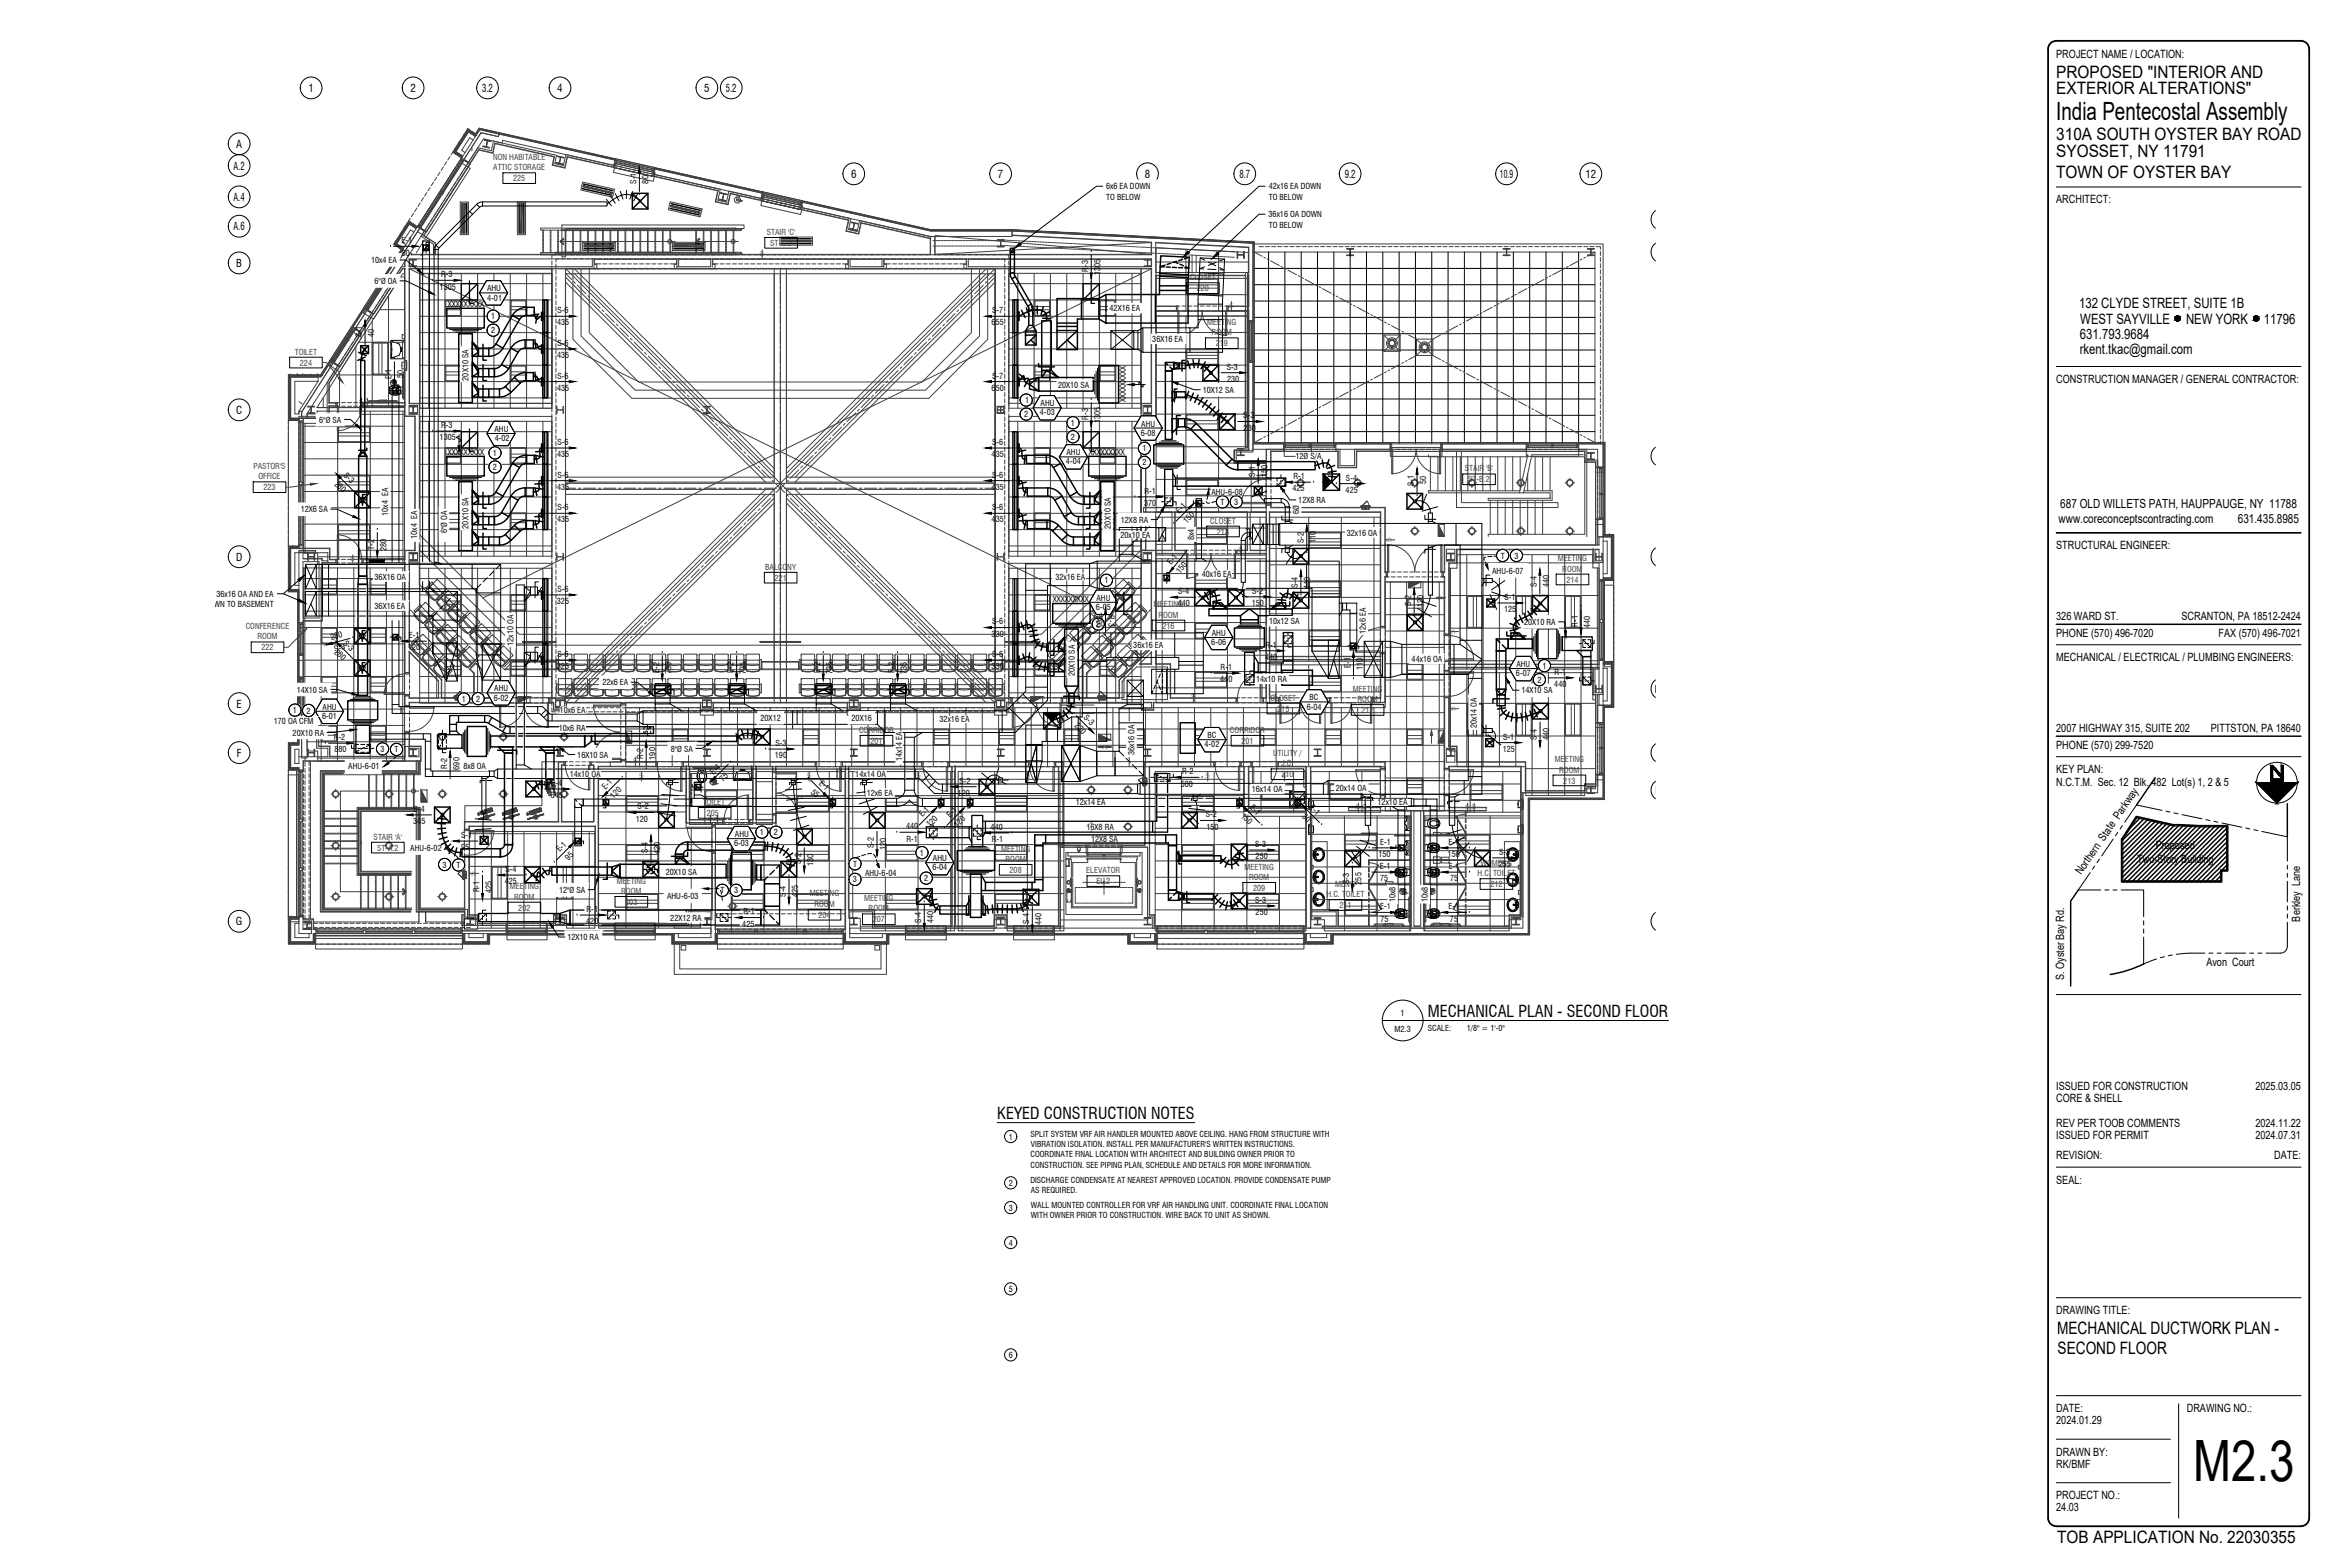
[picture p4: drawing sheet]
<svg xmlns="http://www.w3.org/2000/svg" width="914mm" height="610mm" viewBox="0 0 914 610" stroke-linecap="round" stroke-linejoin="round" font-family="sans-serif">
<defs><g id="words">
<text font-size="22.2" x="853.4" y="576.2">M2.3</text>
<text font-size="9.8" x="800.1" y="46.6">India Pentecostal Assembly</text>
<g font-size="6.7">
<text x="800.1" y="30.3">PROPOSED &quot;INTERIOR AND</text>
<text x="800.1" y="36.7">EXTERIOR ALTERATIONS&quot;</text>
<text x="800.1" y="54.6">310A SOUTH OYSTER BAY ROAD</text>
<text x="800.1" y="60.9">SYOSSET, NY 11791</text>
<text x="800.1" y="69.3">TOWN OF OYSTER BAY</text>
<text x="800.4" y="518.8">MECHANICAL DUCTWORK PLAN -</text>
<text x="800.6" y="526.8">SECOND FLOOR</text>
<text x="800.5" y="600.1">TOB APPLICATION No. 22030355</text>
</g>
<g font-size="6.3">
<text x="555.6" y="395.5">MECHANICAL PLAN - SECOND FLOOR</text>
<text x="388" y="435.3">KEYED CONSTRUCTION NOTES</text>
</g>
<g font-size="5.5">
<text x="809" y="120">132 CLYDE STREET, SUITE 1B</text>
<text x="809.5" y="125.9">WEST SAYVILLE</text>
<text x="850.6" y="125.9">NEW YORK</text>
<text x="880.9" y="125.9">11796</text>
<text x="809.3" y="131.8">631.793.9684</text>
<text x="809.2" y="137.9">rkent.tkac@gmail.com</text>
</g>
<g font-size="4.9">
<text x="801.6" y="197.7">687 OLD WILLETS PATH, HAUPPAUGE, NY 11788</text>
<text x="801" y="203.5">www.coreconceptscontracting.com</text>
<text x="870.7" y="203.5">631.435.8985</text>
</g>
<g font-size="4.4">
<text x="800.1" y="22.4">PROJECT NAME / LOCATION:</text>
<text x="800.1" y="79.1">ARCHITECT:</text>
<text x="800.1" y="148.9">CONSTRUCTION MANAGER / GENERAL CONTRACTOR:</text>
<text x="800.1" y="213.6">STRUCTURAL ENGINEER:</text>
<text x="800.1" y="241.4">326 WARD ST.</text>
<text x="848.8" y="241.4">SCRANTON, PA 18512-2424</text>
<text x="800.1" y="247.7">PHONE (570) 496-7020</text>
<text x="863.2" y="247.7">FAX (570) 496-7021</text>
<text x="800.1" y="257.2">MECHANICAL / ELECTRICAL / PLUMBING ENGINEERS:</text>
<text x="800.1" y="284.9">2007 HIGHWAY 315, SUITE 202</text>
<text x="860.3" y="284.9">PITTSTON, PA 18640</text>
<text x="800.1" y="291.3">PHONE (570) 299-7520</text>
<text x="800.1" y="300.7">KEY PLAN:</text>
<text x="800.1" y="305.9">N.C.T.M. Sec. 12 Blk. 482 Lot(s) 1, 2 &amp; 5</text>
<text x="831.6" y="335.8">Two-Story Building</text>
<text x="838.8" y="330.4">Proposed</text>
<text x="809.9" y="340.4" transform="rotate(-56 809.9 340.4)">Northern State Parkway</text>
<text x="895" y="358.5" transform="rotate(-90 895 358.5)">Berkley Lane</text>
<text x="858.5" y="375.9">Avon Court</text>
<text x="803.2" y="381.4" transform="rotate(-90 803.2 381.4)">S. Oyster Bay Rd.</text>
<text x="800.1" y="424.1">ISSUED FOR CONSTRUCTION</text>
<text x="877.6" y="424.1">2025.03.05</text>
<text x="800.1" y="428.9">CORE &amp; SHELL</text>
<text x="800.1" y="443.2">ISSUED FOR PERMIT</text>
<text x="800.1" y="438.4">REV PER TOOB COMMENTS</text>
<text x="877.6" y="443.2">2024.07.31</text>
<text x="877.6" y="438.4">2024.11.22</text>
<text x="800.1" y="450.9">REVISION:</text>
<text x="884.9" y="450.9">DATE:</text>
<text x="800.1" y="460.4">SEAL:</text>
<text x="800.1" y="511.2">DRAWING TITLE:</text>
<text x="800.1" y="549.3">DATE:</text>
<text x="850.9" y="549.3">DRAWING NO.:</text>
<text x="800.1" y="554.1">2024.01.29</text>
<text x="800.1" y="566.3">DRAWN BY:</text>
<text x="800.1" y="571">RK/BMF</text>
<text x="800.1" y="583.2">PROJECT NO.:</text>
<text x="800.1" y="588">24.03</text>
</g>
<g font-size="4.2">
<text x="120" y="35.8">1</text>
<text x="159.7" y="35.8">2</text>
<text x="187.6" y="35.8">3.2</text>
<text x="216.9" y="35.8">4</text>
<text x="274" y="35.8">5</text>
<text x="282.4" y="35.8">5.2</text>
<text x="91.9" y="57.5">A</text>
<text x="90.9" y="66">A.2</text>
<text x="331.2" y="69.2">6</text>
<text x="388.3" y="69.2">7</text>
<text x="445.5" y="69.2">8</text>
<text x="482.2" y="69.2">8.7</text>
<text x="523.3" y="69.2">9.2</text>
<text x="583.6" y="69.2">10.9</text>
<text x="616.9" y="69.2">12</text>
<text x="90.9" y="78.2">A.4</text>
<text x="90.9" y="89.6">A.6</text>
<text x="91.9" y="103.9">B</text>
<text x="91.9" y="161">C</text>
<text x="91.8" y="218.2">D</text>
<text x="643.8" y="269.5">D.8</text>
<text x="92" y="275.3">E</text>
<text x="92.2" y="294.4">F</text>
<text x="91.8" y="360">G</text>
</g>
<g font-size="3.2" fill="#404040">
<text x="191.8" y="62.2">NON HABITABLE</text>
<text x="191.9" y="66.2">ATTIC STORAGE</text>
<text x="199.7" y="70.5">225</text>
<text x="298.4" y="91.4">STAIR 'C'</text>
<text x="299.7" y="95.7">ST-C.2</text>
<text x="463.1" y="109">CLOSET</text>
<text x="465.7" y="113.3">220</text>
<text x="469.7" y="126.4">MEETING</text>
<text x="471.5" y="130.4">ROOM</text>
<text x="114.7" y="138">TOILET</text>
<text x="473.1" y="134.7">219</text>
<text x="116.7" y="142.2">224</text>
<text x="98.6" y="182.4">PASTOR'S</text>
<text x="570" y="183.4">STAIR 'B'</text>
<text x="100.6" y="186.4">OFFICE</text>
<text x="102.5" y="190.7">223</text>
<text x="571.3" y="187.7">ST-B.2</text>
<text x="470.9" y="203.7">CLOSET</text>
<text x="473.5" y="208">218</text>
<text x="297.7" y="221.7">BALCONY</text>
<text x="606.1" y="218.3">MEETING</text>
<text x="301.4" y="225.9">221</text>
<text x="607.9" y="222.3">ROOM</text>
<text x="609.5" y="226.6">214</text>
<text x="449" y="236.2">MEETING</text>
<text x="95.6" y="244.7">CONFERENCE</text>
<text x="450.7" y="240.2">ROOM</text>
<text x="452.3" y="244.5">216</text>
<text x="100.1" y="248.7">ROOM</text>
<text x="101.7" y="253">222</text>
<text x="526.5" y="269">MEETING</text>
<text x="494.4" y="272.5">CLOSET</text>
<text x="528.2" y="273.1">ROOM</text>
<text x="497" y="276.8">215</text>
<text x="529.8" y="277.4">217</text>
<text x="334.2" y="285.1">CORRIDOR</text>
<text x="478.6" y="285.1">CORRIDOR</text>
<text x="338.7" y="289.3">201</text>
<text x="483" y="289.3">201</text>
<text x="495.4" y="294.1">UTILITY /</text>
<text x="498.6" y="298.1">J.C.</text>
<text x="605" y="296.5">MEETING</text>
<text x="498.6" y="302.4">210</text>
<text x="606.7" y="300.5">ROOM</text>
<text x="608.3" y="304.8">213</text>
<text x="273.5" y="313.1">TOILET</text>
<text x="275" y="317.4">205</text>
<text x="145.4" y="326.7">STAIR 'A'</text>
<text x="146.7" y="330.9">ST-A.2</text>
<text x="389.5" y="331.3">MEETING</text>
<text x="391.2" y="335.3">ROOM</text>
<text x="392.8" y="339.6">208</text>
<text x="422.7" y="339.7">ELEVATOR</text>
<text x="484.3" y="338.3">MEETING</text>
<text x="574.9" y="340.8">H.C. TOILET</text>
<text x="576.1" y="336.8">WOMEN'S</text>
<text x="198.4" y="345.9">MEETING</text>
<text x="240" y="343.7">MEETING</text>
<text x="241.7" y="347.7">ROOM</text>
<text x="426.6" y="344">EL.2</text>
<text x="486" y="342.3">ROOM</text>
<text x="487.6" y="346.6">209</text>
<text x="519.6" y="345">MEN'S</text>
<text x="579.9" y="345.1">212</text>
<text x="200.1" y="350">ROOM</text>
<text x="243.3" y="352">203</text>
<text x="315.2" y="348.7">MEETING</text>
<text x="316.9" y="352.8">ROOM</text>
<text x="336.3" y="350.5">MEETING</text>
<text x="516.2" y="349">H.C. TOILET</text>
<text x="521.2" y="353.3">211</text>
<text x="201.7" y="354.2">202</text>
<text x="318.5" y="357.1">204</text>
<text x="338" y="354.5">ROOM</text>
<text x="339.6" y="358.8">207</text>
</g>
<g font-size="3.2">
<text x="247.6" y="71.5" transform="rotate(-90 247.6 71.5)">S-1</text>
<text x="252.4" y="71.4" transform="rotate(-90 252.4 71.4)">80</text>
<text x="430.4" y="73.7">6x6 EA DOWN</text>
<text x="430.5" y="77.7">TO BELOW</text>
<text x="493.6" y="73.7">42x16 EA DOWN</text>
<text x="493.7" y="77.7">TO BELOW</text>
<text x="493.6" y="84.5">36x16 OA DOWN</text>
<text x="493.7" y="88.6">TO BELOW</text>
<text x="156.2" y="94.6">E-1</text>
<text x="156.3" y="99.4">80</text>
<text x="144.4" y="102.3">10x4 EA</text>
<text x="171.6" y="107.9">R-3</text>
<text x="423.4" y="105.7" transform="rotate(-90 423.4 105.7)">R-3</text>
<text x="428.2" y="107" transform="rotate(-90 428.2 107)">1305</text>
<text x="145.7" y="110.5">6&quot;Ø OA</text>
<text x="171.1" y="112.6">1305</text>
<text x="189.5" y="113.3">AHU</text>
<text x="174.3" y="119.4">XXXXXXXXX</text>
<text x="189.6" y="116.9">4-01</text>
<text x="191.1" y="124.2">1</text>
<text x="216.9" y="121.9">S-6</text>
<text x="386" y="121.9">S-7</text>
<text x="431.8" y="121.1">42X16 EA</text>
<text x="140.8" y="131.2" transform="rotate(-90 140.8 131.2)">S-1</text>
<text x="145.6" y="131" transform="rotate(-90 145.6 131)">40</text>
<text x="191.1" y="129.6">2</text>
<text x="216.8" y="126.6">435</text>
<text x="385.8" y="126.6">655</text>
<text x="216.9" y="134.6">S-6</text>
<text x="448.4" y="133">36X16 EA</text>
<text x="216.8" y="139.3">435</text>
<text x="477.4" y="143.8">S-3</text>
<text x="152.3" y="147.6" transform="rotate(-90 152.3 147.6)">E-1</text>
<text x="157.1" y="147" transform="rotate(-90 157.1 147)">50</text>
<text x="182.2" y="148.1" transform="rotate(-90 182.2 148.1)">20X10 SA</text>
<text x="216.9" y="147.3">S-6</text>
<text x="386" y="147.3">S-7</text>
<text x="477.5" y="148.5">230</text>
<text x="216.8" y="152">435</text>
<text x="385.8" y="152">650</text>
<text x="411.7" y="150.8">20X10 SA</text>
<text x="468" y="152.8">10X12 SA</text>
<text x="398.8" y="156.8">1</text>
<text x="404.6" y="161.6">4-03</text>
<text x="404.9" y="158.1">AHU</text>
<text x="438.1" y="156.4" transform="rotate(-90 438.1 156.4)">XXXXXXXXX</text>
<text x="124.2" y="164.4">6&quot;Ø SA</text>
<text x="171.6" y="166.5">R-3</text>
<text x="398.5" y="162.3">2</text>
<text x="416.7" y="165.7">1</text>
<text x="423.4" y="163.3" transform="rotate(-90 423.4 163.3)">R-3</text>
<text x="428.2" y="164.5" transform="rotate(-90 428.2 164.5)">1305</text>
<text x="444.1" y="165.9">AHU</text>
<text x="483.8" y="162.8">S-3</text>
<text x="483.9" y="167.6">230</text>
<text x="171.1" y="171.3">1305</text>
<text x="192.4" y="168">AHU</text>
<text x="192.5" y="171.6">4-02</text>
<text x="216.9" y="173.1">S-6</text>
<text x="386" y="173.1">S-6</text>
<text x="416.7" y="171.1">2</text>
<text x="443.9" y="169.5">6-08</text>
<text x="174.3" y="177">XXXXXXXXX</text>
<text x="191.8" y="177.4">1</text>
<text x="216.8" y="177.8">435</text>
<text x="385.8" y="177.8">435</text>
<text x="415" y="177.1">AHU</text>
<text x="423.6" y="177">XXXXXXXXX</text>
<text x="444.5" y="175.6">1</text>
<text x="504.1" y="178.6">12Ø S/A</text>
<text x="133.5" y="185.3" transform="rotate(45 133.5 185.3)">S-3</text>
<text x="191.8" y="182.8">2</text>
<text x="216.9" y="185.8">S-6</text>
<text x="386" y="185.8">S-6</text>
<text x="414.8" y="180.7">4-04</text>
<text x="444.5" y="181.1">2</text>
<text x="488.4" y="185.5" transform="rotate(-90 488.4 185.5)">S-1</text>
<text x="493.2" y="185.7" transform="rotate(-90 493.2 185.7)">150</text>
<text x="130" y="188.5" transform="rotate(45 130 188.5)">280</text>
<text x="216.8" y="190.5">435</text>
<text x="385.8" y="190.5">435</text>
<text x="502.9" y="191.2">425</text>
<text x="503.3" y="186.4">R-1</text>
<text x="523.6" y="191.7">425</text>
<text x="523.7" y="186.9">S-4</text>
<text x="550.2" y="189.1" transform="rotate(-90 550.2 189.1)">S-1</text>
<text x="554.9" y="188.5" transform="rotate(-90 554.9 188.5)">50</text>
<text x="445.2" y="196.9">370</text>
<text x="445.3" y="192.1">R-1</text>
<text x="471.4" y="192.4">AHU-6-08</text>
<text x="474.9" y="196.4">T</text>
<text x="480.2" y="196.4">3</text>
<text x="505.2" y="195.7">12X8 RA</text>
<text x="117" y="199.3">12X6 SA</text>
<text x="151.1" y="200.6" transform="rotate(-90 151.1 200.6)">10x4 EA</text>
<text x="216.8" y="203.2">435</text>
<text x="216.9" y="198.5">S-6</text>
<text x="385.8" y="203.2">435</text>
<text x="386" y="198.5">S-6</text>
<text x="436.1" y="203.3">12X8 RA</text>
<text x="458.9" y="199.8" transform="rotate(-45 458.9 199.8)">E-1</text>
<text x="461.8" y="203.7" transform="rotate(-45 461.8 203.7)">150</text>
<text x="505.5" y="200.1" transform="rotate(-90 505.5 200.1)">6Ø</text>
<text x="162.4" y="209.6" transform="rotate(-90 162.4 209.6)">10x4 EA</text>
<text x="174" y="207.5" transform="rotate(-90 174 207.5)">6&quot;Ø OA</text>
<text x="182.2" y="205.6" transform="rotate(-90 182.2 205.6)">20X10 SA</text>
<text x="432.2" y="205.6" transform="rotate(-90 432.2 205.6)">20X10 SA</text>
<text x="436" y="209.2">20x10 EA</text>
<text x="524" y="208.3">32x16 OA</text>
<text x="145.6" y="214" transform="rotate(-90 145.6 214)">T-2</text>
<text x="150.4" y="214.2" transform="rotate(-90 150.4 214.2)">280</text>
<text x="464.7" y="210.1" transform="rotate(-90 464.7 210.1)">8x4</text>
<text x="507.3" y="211.2" transform="rotate(-90 507.3 211.2)">S-2</text>
<text x="512" y="211.4" transform="rotate(-90 512 211.4)">110</text>
<text x="455.7" y="220" transform="rotate(-51 455.7 220)">E-1</text>
<text x="583.9" y="217.3">T</text>
<text x="589.3" y="217.3">3</text>
<text x="145.8" y="225.5">36X16 OA</text>
<text x="410.7" y="225.6">32x16 EA</text>
<text x="429.7" y="226.9">1</text>
<text x="459.2" y="223.2" transform="rotate(-51 459.2 223.2)">150</text>
<text x="467.6" y="224.4">40x16 EA</text>
<text x="580.6" y="223.2">AHU-6-07</text>
<text x="84.2" y="232.2">36x16 OA AND EA</text>
<text x="216.9" y="230.2">S-6</text>
<text x="426.6" y="233.7">AHU</text>
<text x="458.4" y="231.1">S-4</text>
<text x="487.3" y="231">S-2</text>
<text x="505" y="228.9" transform="rotate(-90 505 228.9)">S-4</text>
<text x="509.8" y="229" transform="rotate(-90 509.8 229)">440</text>
<text x="585.4" y="233.4">S-1</text>
<text x="598" y="228.3" transform="rotate(-90 598 228.3)">S-4</text>
<text x="602.7" y="228.5" transform="rotate(-90 602.7 228.5)">440</text>
<text x="79.5" y="236.2">DOWN TO BASEMENT</text>
<text x="145.8" y="236.8">36X16 EA</text>
<text x="216.7" y="235">325</text>
<text x="409.6" y="234.3">XXXXXXXXX</text>
<text x="426.4" y="237.3">6-05</text>
<text x="426.6" y="238" transform="rotate(90 426.6 238)">1305</text>
<text x="431.4" y="239.3" transform="rotate(90 431.4 239.3)">R-3</text>
<text x="458.3" y="235.9">440</text>
<text x="487" y="235.8">150</text>
<text x="549.1" y="235.8" transform="rotate(-90 549.1 235.8)">S-2</text>
<text x="553.8" y="236.1" transform="rotate(-90 553.8 236.1)">120</text>
<text x="585.2" y="238.1">125</text>
<text x="386" y="242.9">S-6</text>
<text x="426.5" y="244">2</text>
<text x="493.8" y="242.8">10x12 SA</text>
<text x="593.1" y="243.1">20X10 RA</text>
<text x="614" y="243.8" transform="rotate(-90 614 243.8)">R-1</text>
<text x="618.7" y="244.2" transform="rotate(-90 618.7 244.2)">440</text>
<text x="128.9" y="249" transform="rotate(-15 128.9 249)">280</text>
<text x="133.4" y="250.6" transform="rotate(45 133.4 250.6)">S-3</text>
<text x="159" y="248.2">E-1</text>
<text x="199.8" y="251.2" transform="rotate(-90 199.8 251.2)">12x10 OA</text>
<text x="385.8" y="247.7">330</text>
<text x="471.3" y="251">6-06</text>
<text x="471.5" y="247.4">AHU</text>
<text x="492.4" y="252">R-1</text>
<text x="531.5" y="246.5" transform="rotate(-90 531.5 246.5)">12x6 EA</text>
<text x="129.9" y="253.9" transform="rotate(45 129.9 253.9)">280</text>
<text x="130.4" y="253.6" transform="rotate(-15 130.4 253.6)">S-3</text>
<text x="158.8" y="253">120</text>
<text x="216.9" y="255.6">S-6</text>
<text x="386" y="255.6">S-6</text>
<text x="441" y="252.1">36x16 EA</text>
<text x="492.3" y="256.7">440</text>
<text x="549.3" y="257.5">44x16 OA</text>
<text x="216.7" y="260.4">325</text>
<text x="256.5" y="261.9" transform="rotate(-90 256.5 261.9)">E-2</text>
<text x="261.3" y="262.1" transform="rotate(-90 261.3 262.1)">735</text>
<text x="285.5" y="261.9" transform="rotate(-90 285.5 261.9)">E-2</text>
<text x="290.2" y="262.1" transform="rotate(-90 290.2 262.1)">735</text>
<text x="319.2" y="261.9" transform="rotate(-90 319.2 261.9)">E-2</text>
<text x="323.9" y="262.1" transform="rotate(-90 323.9 262.1)">735</text>
<text x="348.1" y="261.9" transform="rotate(-90 348.1 261.9)">E-2</text>
<text x="352.8" y="262.1" transform="rotate(-90 352.8 262.1)">735</text>
<text x="385.8" y="260.4">330</text>
<text x="418.2" y="262.9" transform="rotate(-90 418.2 262.9)">20X10 SA</text>
<text x="475" y="260.7">R-1</text>
<text x="525.5" y="259.8" transform="rotate(-90 525.5 259.8)">E-1</text>
<text x="530.2" y="260.5" transform="rotate(-90 530.2 260.5)">110</text>
<text x="589.9" y="263.1">6-07</text>
<text x="590" y="259.5">AHU</text>
<text x="600.2" y="260.2">1</text>
<text x="604.9" y="262.5">R-1</text>
<text x="115.4" y="269.4">14X10 SA</text>
<text x="192.3" y="269">AHU</text>
<text x="234.4" y="266.6">22x6 EA</text>
<text x="474.8" y="265.5">440</text>
<text x="488.8" y="265.3">14x10 RA</text>
<text x="592" y="269.7">14X10 SA</text>
<text x="598.2" y="265.6">2</text>
<text x="604.8" y="267.3">440</text>
<text x="179.7" y="273.1">1</text>
<text x="185.3" y="273">2</text>
<text x="192.1" y="272.5">6-02</text>
<text x="509.6" y="272.5">BC</text>
<text x="106.6" y="281.8">170 OA CFM</text>
<text x="114" y="277.5">1</text>
<text x="119.3" y="277.6">2</text>
<text x="125.3" y="279.7">6-01</text>
<text x="125.5" y="276.1">AHU</text>
<text x="217.8" y="277.4">10x6 EA</text>
<text x="295.9" y="280.4">20X12</text>
<text x="331.4" y="280.4">20X16</text>
<text x="365.6" y="281">32x16 EA</text>
<text x="421.5" y="279.4" transform="rotate(45 421.5 279.4)">S-3</text>
<text x="508.5" y="276.1">6-04</text>
<text x="113.9" y="286.2">20X10 RA</text>
<text x="129.9" y="287.9">R-2</text>
<text x="217.5" y="284.6">10x6 RA</text>
<text x="418" y="282.6" transform="rotate(45 418 282.6)">220</text>
<text x="469.8" y="287.2">BC</text>
<text x="574.6" y="283.3" transform="rotate(-90 574.6 283.3)">20x14 OA</text>
<text x="584.9" y="287.7">S-1</text>
<text x="598" y="287.9" transform="rotate(-90 598 287.9)">S-4</text>
<text x="130.2" y="292.7">880</text>
<text x="148.1" y="292.5">3</text>
<text x="153.5" y="292.7">T</text>
<text x="261" y="292.4">8&quot;Ø SA</text>
<text x="301.7" y="290.2">S-3</text>
<text x="441.5" y="293.9" transform="rotate(-90 441.5 293.9)">36x16 OA</text>
<text x="468.7" y="290.7">4-02</text>
<text x="584.8" y="292.5">125</text>
<text x="602.8" y="288" transform="rotate(-90 602.8 288)">440</text>
<text x="135.5" y="299.3">AHU-6-01</text>
<text x="174" y="299.3" transform="rotate(-90 174 299.3)">R-2</text>
<text x="178.7" y="299.4" transform="rotate(-90 178.7 299.4)">690</text>
<text x="180.3" y="299.2">8x8 OA</text>
<text x="224.6" y="294.7">16X10 SA</text>
<text x="250.3" y="295.4" transform="rotate(-90 250.3 295.4)">R-2</text>
<text x="255" y="295.5" transform="rotate(-90 255 295.5)">190</text>
<text x="301.5" y="295">190</text>
<text x="351" y="296.2" transform="rotate(-90 351 296.2)">14x14 EA</text>
<text x="214.5" y="305.8">S-4</text>
<text x="221.7" y="302.2">14x10 OA</text>
<text x="277.7" y="301.3" transform="rotate(-45 277.7 301.3)">E-1</text>
<text x="281.4" y="304.3" transform="rotate(-45 281.4 304.3)">75</text>
<text x="318.5" y="304.9" transform="rotate(45 318.5 304.9)">E-1</text>
<text x="332.8" y="302.2">14x14 OA</text>
<text x="373.4" y="304.9">S-2</text>
<text x="459.5" y="306">500</text>
<text x="459.9" y="301.2">R-2</text>
<text x="214.3" y="310.5">345</text>
<text x="235.6" y="307.2" transform="rotate(-45 235.6 307.2)">E-1</text>
<text x="238.8" y="310.8" transform="rotate(-45 238.8 310.8)">120</text>
<text x="315.2" y="308.3" transform="rotate(45 315.2 308.3)">55</text>
<text x="337.3" y="309.8">12x6 EA</text>
<text x="372.6" y="309.6">120</text>
<text x="487.1" y="308.1">16x14 OA</text>
<text x="519.8" y="307.6">20x14 OA</text>
<text x="161" y="315.8">S</text>
<text x="162.6" y="315.8">-4</text>
<text x="248.1" y="314.9">S-2</text>
<text x="359" y="318" transform="rotate(-45 359 318)">E-1</text>
<text x="418.6" y="313.4">12x14 EA</text>
<text x="469.2" y="318">S-2</text>
<text x="482.6" y="317.7" transform="rotate(45 482.6 317.7)">150</text>
<text x="486.2" y="314.5" transform="rotate(45 486.2 314.5)">E-1</text>
<text x="509.4" y="314.3" transform="rotate(45 509.4 314.3)">E-1</text>
<text x="536" y="313.4">12x10 EA</text>
<text x="160.8" y="320.6">345</text>
<text x="247.4" y="319.7">120</text>
<text x="352.6" y="322.5">440</text>
<text x="361.8" y="321.9" transform="rotate(-45 361.8 321.9)">120</text>
<text x="369.7" y="318.1" transform="rotate(-45 369.7 318.1)">E-1</text>
<text x="372.6" y="322" transform="rotate(-45 372.6 322)">120</text>
<text x="385.5" y="322.8">440</text>
<text x="422.8" y="322.9">16X8 RA</text>
<text x="469.5" y="322.7">150</text>
<text x="506.4" y="318" transform="rotate(45 506.4 318)">30</text>
<text x="179.5" y="326">S-1</text>
<text x="285.6" y="329.2">6-03</text>
<text x="285.9" y="325.6">AHU</text>
<text x="295.7" y="324.9">1</text>
<text x="301.2" y="324.9">2</text>
<text x="340.1" y="329.9" transform="rotate(-90 340.1 329.9)">S-2</text>
<text x="352.7" y="327.4">R-1</text>
<text x="385.9" y="327.6">R-1</text>
<text x="424.5" y="327.6">12X8 SA</text>
<text x="488.4" y="329.5">S-3</text>
<text x="537" y="328.7">E-1</text>
<text x="563.7" y="328.7">E-1</text>
<text x="159.6" y="331.1">AHU-6-02</text>
<text x="179.5" y="330.8">95</text>
<text x="217.8" y="331.6" transform="rotate(-45 217.8 331.6)">E-1</text>
<text x="221.2" y="334.9" transform="rotate(-45 221.2 334.9)">95</text>
<text x="252.1" y="332" transform="rotate(-90 252.1 332)">S-4</text>
<text x="256.9" y="332.1" transform="rotate(-90 256.9 332.1)">420</text>
<text x="344.8" y="330.7" transform="rotate(-90 344.8 330.7)">120</text>
<text x="358" y="332.9">1</text>
<text x="363" y="335">AHU</text>
<text x="488.6" y="334.3">250</text>
<text x="536.3" y="333.4">150</text>
<text x="563.3" y="333.4">150</text>
<text x="583.4" y="332.5">S-3</text>
<text x="172.2" y="337.5">3</text>
<text x="177.7" y="337.7">T</text>
<text x="196.6" y="339.2">S-4</text>
<text x="259.1" y="340.3">20X10 SA</text>
<text x="311.8" y="336.3" transform="rotate(-90 311.8 336.3)">S-2</text>
<text x="316.5" y="337" transform="rotate(-90 316.5 337)">130</text>
<text x="331.9" y="337.2">T</text>
<text x="336.6" y="340.7">AHU-6-04</text>
<text x="362.8" y="338.6">6-04</text>
<text x="536.9" y="338.1">E-1</text>
<text x="563.8" y="338.1">E-1</text>
<text x="583.2" y="337.3">255</text>
<text x="186.6" y="347.1" transform="rotate(-90 186.6 347.1)">R-1</text>
<text x="191.3" y="347.5" transform="rotate(-90 191.3 347.5)">425</text>
<text x="196.4" y="344">425</text>
<text x="217.5" y="347.3">12&quot;Ø SA</text>
<text x="280.3" y="347.5">T</text>
<text x="285.6" y="347.5">3</text>
<text x="331.9" y="343.3">3</text>
<text x="359.6" y="342.8">2</text>
<text x="525" y="343.9" transform="rotate(-90 525 343.9)">S-3</text>
<text x="529.8" y="344.1" transform="rotate(-90 529.8 344.1)">255</text>
<text x="537" y="342.9">75</text>
<text x="564.3" y="342.9">75</text>
<text x="259.6" y="349.9">AHU-6-03</text>
<text x="305.8" y="348.8" transform="rotate(-90 305.8 348.8)">S-4</text>
<text x="310.6" y="349" transform="rotate(-90 310.6 349)">425</text>
<text x="488.4" y="351.3">S-3</text>
<text x="537" y="353.8">E-1</text>
<text x="543.1" y="350.9" transform="rotate(-90 543.1 350.9)">10x8</text>
<text x="555.6" y="351" transform="rotate(-90 555.6 351)">10x8</text>
<text x="563.7" y="353.8">E-1</text>
<text x="228.1" y="359.5">420</text>
<text x="228.2" y="354.8">R-1</text>
<text x="260.8" y="358.1">22X12 RA</text>
<text x="289.3" y="355.7">R-1</text>
<text x="358.5" y="359" transform="rotate(-90 358.5 359)">S-4</text>
<text x="363.2" y="359.2" transform="rotate(-90 363.2 359.2)">440</text>
<text x="400.5" y="359.6" transform="rotate(-90 400.5 359.6)">S-4</text>
<text x="405.2" y="359.8" transform="rotate(-90 405.2 359.8)">440</text>
<text x="488.6" y="356">250</text>
<text x="537.1" y="358.5">75</text>
<text x="564.2" y="358.5">75</text>
<text x="220.8" y="365.7">12X10 RA</text>
<text x="288.8" y="360.5">425</text>
<text x="545" y="395.2">1</text>
<text x="542.6" y="401.5">M2.3</text>
<text x="555.6" y="401.2">SCALE:</text>
<text x="570.7" y="401.2">1/8&quot; = 1'-0&quot;</text>
<text x="392.5" y="443.3">1</text>
<text x="401" y="442.2">SPLIT SYSTEM VRF AIR HANDLER MOUNTED ABOVE CEILING. HANG FROM STRUCTURE WITH</text>
<text x="401.2" y="446.2">VIBRATION ISOLATION. INSTALL PER MANUFACTURER'S WRITTEN INSTRUCTIONS.</text>
<text x="401" y="450.3">COORDINATE FINAL LOCATION WITH ARCHITECT AND BUILDING OWNER PRIOR TO</text>
<text x="401" y="454.3">CONSTRUCTION. SEE PIPING PLAN, SCHEDULE AND DETAILS FOR MORE INFORMATION.</text>
<text x="392.5" y="461.3">2</text>
<text x="400.9" y="460.2">DISCHARGE CONDENSATE AT NEAREST APPROVED LOCATION. PROVIDE CONDENSATE PUMP</text>
<text x="401.1" y="464.2">AS REQUIRED.</text>
<text x="392.5" y="471">3</text>
<text x="401.1" y="469.9">WALL MOUNTED CONTROLLER FOR VRF AIR HANDLING UNIT. COORDINATE FINAL LOCATION</text>
<text x="401.1" y="473.9">WITH OWNER PRIOR TO CONSTRUCTION. WIRE BACK TO UNIT AS SHOWN.</text>
<text x="392.5" y="484.6">4</text>
<text x="392.5" y="502.6">5</text>
<text x="392.5" y="528.3">6</text>
</g>
<g font-size="2.8" fill="#404040">
<text x="295.7" y="99.5">S</text>
<text x="478.2" y="119.7">S</text>
<text x="139.7" y="157.2">S</text>
<text x="142" y="157.2">S</text>
<text x="491.3" y="185.8" transform="rotate(-90 491.3 185.8)">S</text>
<text x="481.9" y="214.7">S</text>
<text x="541.4" y="210.9" transform="rotate(-90 541.4 210.9)">S</text>
<text x="136.4" y="218.2">S</text>
<text x="561.2" y="233.3" transform="rotate(-90 561.2 233.3)">S</text>
<text x="566.3" y="246.6" transform="rotate(-90 566.3 246.6)">S</text>
<text x="190.4" y="272.1">S</text>
<text x="415.3" y="272.1">S</text>
<text x="463.4" y="272.1">S</text>
<text x="495.4" y="272.1">S</text>
<text x="566.3" y="276.6" transform="rotate(-90 566.3 276.6)">S</text>
<text x="156.1" y="290.6" transform="rotate(-90 156.1 290.6)">S</text>
<text x="236.6" y="296.9">S</text>
<text x="246.3" y="296.9">S</text>
<text x="248.8" y="302.6">S</text>
<text x="313.9" y="302.6">S</text>
<text x="356.5" y="302.6">S</text>
<text x="399.1" y="302.6">S</text>
<text x="469" y="302.6">S</text>
<text x="498.9" y="302.6">S</text>
<text x="527.6" y="314.9">S</text>
<text x="530.3" y="314.9">S</text>
<text x="570.2" y="314.9">S</text>
<text x="572.7" y="314.9">S</text>
<text x="275.6" y="319.4">S S</text>
<text x="185" y="340.7" transform="rotate(-90 185 340.7)">S</text>
</g>
</g></defs>
<!-- layer: xr-plan|S-Cols-0-1 -->
<path d="M525.5 96.9v2.3M525.5 96.9h1.2v-.2h-2.7v.2h1.3v2.2l-1.3 .1v.2h2.7v-.2h-1.2M584.9 96.7h2.6v.2l-1.2 .1v2.2h1.2v.2h-2.6v-.2h1.2v-2.2l-1.2-.1zM618.8 96.9v2.3M618.8 96.9h-1.1v-.2h2.7v.2h-1.3v2.2l1.3 .1v.2h-2.7v-.2h1.1M216.6 291.4h2.6v.2l-1.2 .2v2.1l1.2 .1v.2h-2.6v-.2l1.2-.1v-2.1l-1.2-.2zM275.2 291.6v2.4M275.3 291.6h1.1v-.2h-2.7v.2l1.3 .1v2.1l-1.3 .2v.2h2.7v-.2h-1.1M330.9 291.4h2.6v.2l-1.2 .2v2.1l1.2 .1v.2h-2.6v-.2l1.2-.1v-2.1l-1.2-.2zM389.5 291.6v2.4M389.6 291.6h1.1v-.2h-2.7v.2l1.3 .1v2.1l-1.3 .2v.2h2.7v-.2h-1.1M445.2 291.4h2.6v.2l-1.2 .2v2.1l1.2 .1v.2h-2.6v-.2l1.2-.1v-2.1l-1.2-.2z" fill="none" stroke="#404040" stroke-width=".39"/>
<!-- layer: xr-plan|A-Detl-Patt-Stel -->
<g fill="none" stroke="#404040" stroke-width=".39">
<path d="M188 56.8l-.2 .2M188.3 56.9l-.2 .1M188.6 54.4l-.2 .1M188.9 57l-.3 .2M188.9 54.4l-.2 .2M189.3 57l-.4 .2M189.3 56.7l-.1 .1M189.4 54.5l-.2 .2M189.5 56.2l-.2 .1M189.5 55.9l-.1 .1M189.6 55.4h-.1M189.7 55.1l-.2 .1"/>
<path d="M189.7 57.2l-.3 .2M189.7 54.6l-.2 .2M190 57.3l-.3 .1M190.3 54.7l-.3 .2M190.5 57.4l-.2 .1M190.5 54.8l-.2 .1M191.1 54.9l-.3 .2M216.5 63.2l-.2 .2M216.8 63.3l-.3 .1M217.1 60.7l-.2 .2M217.3 63.4l-.2 .2M217.4 60.8l-.3 .2"/>
<path d="M217.7 63.4l-.3 .2M217.8 63.1l-.1 .1M217.9 60.9l-.2 .2M217.9 62.6l-.1 .1M218 62.3l-.2 .1M218.1 61.7l-.1 .1M218.1 63.6l-.2 .2M218.2 61.5l-.2 .1M218.2 61l-.3 .2M218.4 63.6l-.2 .2M218.7 61.1l-.2 .2M218.9 63.8l-.2 .1"/>
<path d="M219 61.2l-.2 .1M219.5 61.3l-.2 .1M280 77.5l-.2 .1M280.2 77.5l-.2 .2M280.5 75l-.2 .1M280.8 77.7l-.3 .1M280.8 75.1l-.2 .1M281.2 77.6l-.4 .3M281.3 77.4l-.2 .1M281.4 75.2l-.3 .1M281.4 76.8l-.2 .1M281.4 76.5l-.1 .1"/>
<path d="M281.6 76l-.2 .1M281.6 77.9l-.2 .1M281.6 75.7l-.1 .1M281.6 75.2l-.2 .2M281.9 77.9l-.3 .2M282.2 75.4l-.3 .1M282.4 78l-.2 .2M282.5 75.4l-.3 .2M283 75.6l-.2 .1M330.8 88.9l-.2 .1M331.1 89l-.3 .1M331.4 86.4l-.2 .2"/>
<path d="M331.6 89.1l-.2 .1M331.7 86.5l-.3 .1M332 89.1l-.3 .2M332.1 88.8l-.1 .1M332.2 86.6l-.2 .2M332.2 88.2l-.1 .1M332.3 88l-.2 .1M332.4 87.4l-.1 .1M332.4 89.3l-.2 .1M332.5 87.1l-.2 .1M332.5 86.7l-.3 .1M332.7 89.3l-.2 .2"/>
<path d="M333 86.8l-.2 .2M333.2 89.5l-.2 .1M333.3 86.8l-.2 .2M333.8 87l-.2 .1M388.2 95.8l-.2 .2M388.2 93.3l-.2 .2M388.5 95.8l-.2 .2M388.5 93.3l-.2 .2M389 95.8l-.2 .2M389 93.3l-.1 .2M389.3 93.3l-.2 .2M389.4 93.7l-.1 .2"/>
<path d="M389.4 94.6l-.1 .1M389.4 95.4l-.1 .2M389.4 94l-.1 .2M389.4 94.9l-.1 .1M389.4 95.7l-.3 .3M389.9 95.8l-.2 .2M389.9 93.3l-.2 .2M390.1 95.8l-.1 .2M390.2 93.3l-.2 .2M390.7 93.3l-.2 .2M390.7 95.8l-.2 .2M481.4 99.5l.2 .2"/>
<path d="M481.4 98.6l.2 .2M481.4 99.2l.2 .2M481.4 98.3l.2 .3M481.4 97.8l.2 .2M481.9 99.1l.1 .1M482.1 99.1l.2 .1M482.7 99.1l.1 .1M483 99.1l.1 .1M483.5 99.1l.2 .1M483.8 99.1l.3 .3M483.9 99.5l.2 .2M483.9 98.6l.2 .2"/>
<path d="M483.9 98.4l.2 .2M484 97.8l.1 .2M524.2 99.2l-.2 .2M524.2 96.7l-.2 .2M524.5 99.2l-.2 .2M524.5 96.7l-.2 .2M525 99.2l-.2 .2M525 96.7l-.2 .2M525.3 96.7l-.2 .2M525.4 97.2l-.1 .1M525.4 98l-.1 .1M525.4 98.8l-.1 .2"/>
<path d="M525.4 97.5l-.1 .1M525.4 98.3l-.1 .1M525.4 99.1l-.3 .3M525.9 99.2l-.2 .2M525.9 96.7l-.2 .2M526.1 99.2l-.2 .2M526.2 96.7l-.2 .2M526.7 99.3l-.2 .1M526.7 96.7l-.2 .2M585 99.2l-.1 .2M585.1 96.7l-.2 .2M585.3 99.2l-.2 .2"/>
<path d="M585.3 96.7l-.2 .2M585.9 99.2l-.2 .2M585.9 96.7l-.2 .2M586.2 96.7l-.2 .2M586.3 98.3l-.2 .1M586.3 97.2l-.2 .1M586.3 98l-.2 .1M586.3 98.8l-.2 .2M586.3 97.5l-.2 .1M586.3 99.1l-.3 .3M586.7 99.2l-.2 .2M586.7 96.7l-.2 .2"/>
<path d="M587 99.2l-.2 .2M587 96.7l-.2 .2M587.5 96.7l-.1 .2M587.5 99.3l-.1 .1M617.9 99.2l-.2 .2M617.9 96.7l-.2 .2M618.1 99.2l-.2 .2M618.2 96.7l-.3 .2M618.7 99.2l-.2 .2M618.7 96.7l-.2 .2M619 96.7l-.2 .2M619.1 97.2l-.1 .1"/>
<path d="M619.1 98l-.1 .1M619.1 98.8l-.1 .2M619.1 97.5l-.1 .1M619.1 98.3l-.1 .1M619.1 99.1l-.3 .3M619.5 99.2l-.2 .2M619.5 96.7l-.1 .2M619.8 99.2l-.2 .2M619.8 96.7l-.2 .2M620.4 96.7l-.2 .2M620.4 99.3l-.2 .1M159.6 103.5l-.2 .1"/>
<path d="M159.6 100.9l-.2 .2M159.9 103.5l-.2 .2M159.9 100.9l-.2 .2M160.4 103.5l-.2 .2M160.4 100.9l-.1 .2M160.7 100.9l-.2 .2M160.8 101.4l-.1 .1M160.8 102.2l-.1 .2M160.8 103.1l-.1 .1M160.8 101.7l-.1 .1M160.8 102.5l-.1 .1M160.8 103.4l-.3 .3"/>
<path d="M161.3 103.5l-.2 .2M161.3 100.9l-.2 .2M161.5 103.5l-.1 .2M161.6 100.9l-.2 .2M162.1 101l-.2 .1M162.1 103.5l-.2 .2M445.3 103.5l-.1 .1M445.4 100.9l-.2 .2M445.6 103.5l-.2 .2M445.6 100.9l-.2 .2M446.2 103.5l-.2 .2M446.2 100.9l-.2 .2"/>
<path d="M446.5 100.9l-.2 .2M446.6 101.4l-.2 .1M446.6 102.2l-.2 .2M446.6 103.1l-.2 .1M446.6 101.7l-.2 .1M446.6 102.5l-.2 .1M446.6 103.4l-.3 .3M447 103.5l-.2 .2M447 100.9l-.2 .2M447.3 103.5l-.2 .2M447.3 100.9l-.2 .2M447.8 101l-.1 .1"/>
<path d="M447.8 103.5l-.1 .2M481.4 100.3l.2 .2M481.4 100l.2 .2M483.9 100.3l.2 .2M483.9 100.1l.2 .1M119.9 158.1l-.2 .2M120.5 158.1l-.2 .2M120.8 158.1l-.2 .2M121.1 159.4l-.1 .1M121.1 158.5l-.1 .2M121.1 160l-.1 .1M121.1 159.1l-.1 .1"/>
<path d="M121.3 158.1l-.3 .3M121.6 158.1l-.2 .2M122.2 158.1l-.2 .2M122.4 158.1l-.2 .2M159.6 158.1l-.2 .2M159.9 158.1l-.2 .2M160.4 158.1l-.1 .2M160.7 158.1l-.2 .2M160.8 158.5l-.1 .2M160.8 159.4l-.1 .1M160.8 158.8l-.1 .1M160.8 159.7l-.1 .1"/>
<path d="M161.3 158.1l-.2 .2M161.6 158.1l-.2 .2M162.1 158.1l-.2 .2M216.5 159.8l.2 .2M216.5 158.9l.2 .2M216.5 159.5l.2 .2M216.5 158.6l.2 .2M216.6 158.1l.1 .2M217 159.4l.1 .1M217.3 159.4l.1 .1M217.8 159.4l.2 .1M218.1 159.4l.1 .1"/>
<path d="M218.7 159.4l.1 .1M219 159.4l.3 .3M219.1 159.8l.2 .2M219.1 158.9l.2 .2M219.1 158.7l.2 .2M219.1 158.1l.2 .2M273.9 158.1l-.2 .2M274.2 158.1l-.2 .2M274.7 158.1l-.1 .2M275 158.1l-.2 .2M275.1 158.5l-.1 .2M275.1 159.4l-.1 .1"/>
<path d="M275.1 158.8l-.1 .1M275.1 159.7l-.1 .1M275.6 158.1l-.2 .2M275.9 158.1l-.2 .2M276.4 158.1l-.2 .2M388.2 159.8l-.2 .2M388.2 158.9l-.2 .2M388.2 158.7l-.2 .2M388.2 158.1l-.2 .2M388.3 159.4l-.3 .3M388.5 158.1l-.2 .2M388.6 159.4l-.1 .1"/>
<path d="M389 158.1l-.1 .2M389.1 159.4l-.1 .1M389.3 158.1l-.2 .2M389.4 159.4l-.1 .1M389.4 159.7l-.1 .1M389.4 158.5l-.1 .2M389.4 158.8l-.1 .1M389.9 158.1l-.2 .2M390 159.4l-.1 .1M390.2 158.1l-.2 .2M390.3 159.4l-.2 .1M390.7 158.1l-.2 .2"/>
<path d="M390.7 159.8l-.2 .2M390.7 158.9l-.2 .2M390.7 159.5l-.2 .2M390.7 158.6l-.2 .2M445.4 158.1l-.2 .2M445.6 158.1l-.2 .2M446.2 158.1l-.2 .2M446.5 158.1l-.2 .2M446.6 159.4l-.2 .1M446.6 158.5l-.2 .2M446.6 158.8l-.2 .1M446.6 159.7l-.2 .1"/>
<path d="M447 158.1l-.2 .2M447.3 158.1l-.2 .2M447.8 158.1l-.1 .2M119.9 160.6l-.2 .2M120.5 160.6l-.3 .2M120.7 160.6l-.2 .2M121.1 160.2l-.1 .2M121.3 160.6l-.2 .2M121.6 160.6l-.2 .2M122.2 160.6l-.3 .2M122.4 160.6l-.2 .2M159.6 160.6l-.2 .2"/>
<path d="M159.9 160.6l-.2 .2M160.4 160.6l-.2 .2M160.8 160.2l-.1 .2M160.8 160.5l-.3 .3M161.3 160.6l-.2 .2M161.5 160.6l-.1 .2M162.1 160.6l-.2 .2M216.5 160.6l.2 .2M216.5 160.3l.2 .2M219.1 160.6l.1 .2M219.1 160.3l.2 .2M273.9 160.6l-.2 .2"/>
<path d="M274.2 160.6l-.2 .2M274.7 160.6l-.2 .2M275.1 160.2l-.1 .2M275.1 160.5l-.3 .3M275.6 160.6l-.2 .2M275.8 160.6l-.1 .2M276.4 160.6l-.2 .2M388.2 160.6l-.2 .2M388.2 160.3l-.2 .2M388.5 160.6l-.2 .2M389 160.6l-.2 .2M389.4 160.2l-.1 .2"/>
<path d="M389.4 160.5l-.3 .3M389.9 160.6l-.2 .2M390.1 160.6l-.1 .2M390.7 160.6l-.2 .2M390.7 160.3l-.2 .2M445.3 160.6l-.1 .2M445.6 160.6l-.2 .2M446.2 160.6l-.2 .2M446.6 160.2l-.2 .2M446.6 160.5l-.3 .3M447 160.6l-.2 .2M447.3 160.6l-.2 .2"/>
<path d="M447.8 160.6l-.1 .2M481.6 177l-.2 .2M481.6 174.5l-.2 .2M481.9 177l-.2 .2M481.9 174.5l-.2 .2M482.4 177l-.2 .2M482.5 174.5l-.3 .2M482.7 174.5l-.2 .2M482.8 174.9l-.1 .2M482.8 175.8l-.1 .1M482.8 176.6l-.1 .2M482.8 175.2l-.1 .1"/>
<path d="M482.8 176.1l-.1 .1M482.8 176.9l-.3 .3M483.3 177l-.2 .2M483.3 174.5l-.2 .2M483.6 177l-.3 .2M483.6 174.5l-.2 .2M484.1 174.5l-.2 .2M484.1 177l-.2 .2M617.9 178.6l-.2 .2M617.9 176.1l-.2 .2M618.1 178.6l-.2 .2M618.2 176.1l-.3 .2"/>
<path d="M618.7 178.6l-.2 .2M618.7 176.1l-.2 .2M619 176.1l-.2 .2M619.1 176.5l-.1 .2M619.1 177.4l-.1 .1M619.1 178.2l-.1 .2M619.1 176.8l-.1 .1M619.1 177.7l-.1 .1M619.1 178.5l-.3 .3M619.5 178.6l-.2 .2M619.5 176.1l-.1 .2M619.8 178.6l-.2 .2"/>
<path d="M619.8 176.1l-.2 .2M620.4 176.1l-.2 .2M620.4 178.6l-.2 .2M119.7 216.1l.2 .2M119.7 216.9l.2 .2M119.7 217.7l.2 .2M119.7 215.5l.2 .2M119.7 216.3l.3 .4M119.7 217.2l.2 .2M119.7 215.3l.2 .1M120.2 216.5l.1 .2M120.7 216.5l.2 .2"/>
<path d="M121 216.5l.1 .2M121.6 216.5l.1 .2M121.9 216.5l.1 .2M122.2 216.1l.2 .2M122.2 216.9l.2 .2M122.2 217.8l.2 .1M122.2 215.5l.2 .2M122.2 216.4l.2 .2M122.2 217.2l.2 .2M122.3 215.3l.1 .2M159.6 217.8l-.2 .1M159.6 215.2l-.2 .2"/>
<path d="M159.9 217.8l-.2 .2M159.9 215.2l-.2 .2M160.4 217.8l-.2 .2M160.4 215.2l-.1 .2M160.7 215.2l-.2 .2M160.8 215.7l-.1 .1M160.8 216.5l-.1 .2M160.8 217.4l-.1 .1M160.8 216l-.1 .1M160.8 216.8l-.1 .1M160.8 217.7l-.3 .3M161.3 217.8l-.2 .2"/>
<path d="M161.3 215.2l-.2 .2M161.5 217.8l-.1 .2M161.6 215.2l-.2 .2M162.1 215.3l-.2 .1M162.1 217.8l-.2 .2M216.5 217.7l.2 .2M216.5 216.9l.2 .2M216.5 216.1l.2 .2M216.5 217.5l.2 .2M216.5 216.6l.2 .2M216.5 215.8l.2 .2M216.6 215.3l.1 .1"/>
<path d="M217 216.5l.1 .2M217.3 216.5l.1 .2M217.8 216.5l.2 .2M218.1 216.5l.1 .2M218.7 216.5l.1 .2M219 216.5l.3 .4M219.1 217.8l.1 .1M219.1 216.9l.2 .2M219.1 216.1l.2 .2M219.1 217.5l.2 .2M219.1 215.8l.2 .2M219.1 215.3l.2 .2"/>
<path d="M388.2 215.3l-.2 .2M388.2 217.8l-.2 .1M388.2 216.9l-.2 .2M388.2 216.1l-.2 .2M388.2 217.5l-.2 .2M388.2 215.8l-.2 .2M388.3 216.5l-.3 .4M388.6 216.5l-.1 .2M389.1 216.5l-.1 .2M389.4 216.5l-.1 .2M390 216.5l-.1 .2M390.3 216.5l-.2 .2"/>
<path d="M390.7 215.3l-.2 .1M390.7 217.7l-.2 .2M390.7 216.9l-.2 .2M390.7 216.1l-.2 .2M390.7 217.5l-.2 .2M390.7 216.6l-.2 .2M390.7 215.8l-.2 .2M445.3 217.8l-.1 .1M445.4 215.2l-.2 .2M445.6 217.8l-.2 .2M445.6 215.2l-.2 .2M446.2 217.8l-.2 .2"/>
<path d="M446.2 215.2l-.2 .2M446.5 215.2l-.2 .2M446.6 215.7l-.2 .1M446.6 216.5l-.2 .2M446.6 217.4l-.2 .1M446.6 216l-.2 .1M446.6 216.8l-.2 .1M446.6 217.7l-.3 .3M447 217.8l-.2 .2M447 215.2l-.2 .2M447.3 217.8l-.2 .2M447.3 215.2l-.2 .2"/>
<path d="M447.8 215.3l-.1 .1M447.8 217.8l-.1 .2M563.4 217.8l-.2 .1M563.4 215.2l-.2 .2M563.6 217.8l-.2 .2M563.6 215.2l-.2 .2M564.2 217.8l-.2 .2M564.2 215.2l-.2 .2M564.5 215.2l-.2 .2M564.6 215.7l-.1 .1M564.6 216.5l-.1 .2M564.6 217.4l-.1 .1"/>
<path d="M564.6 216l-.1 .1M564.6 216.8l-.1 .1M564.6 217.7l-.3 .3M565 217.8l-.2 .2M565 215.2l-.1 .2M565.3 217.8l-.2 .2M565.3 215.2l-.2 .2M565.8 215.3l-.1 .1M565.8 217.8l-.1 .2M620.8 217.7l.2 .2M620.8 216.9l.2 .2M620.8 216.1l.2 .2"/>
<path d="M620.8 217.5l.2 .2M620.8 216.6l.2 .2M620.8 215.8l.2 .2M620.9 215.3l.1 .1M621.3 216.5l.1 .2M621.6 216.5l.1 .2M622.1 216.5l.2 .2M622.4 216.5l.1 .2M623 216.5l.1 .2M623.3 216.5l.3 .4M623.4 217.8l.1 .1M623.4 216.9l.2 .2"/>
<path d="M623.4 216.1l.2 .2M623.4 217.5l.2 .2M623.4 215.8l.2 .2M623.4 215.3l.2 .2M216.6 274.9l.2 .2M216.6 272.4l.1 .2M216.8 272.4l.2 .2M216.8 274.9l.2 .2M217.4 272.4l.2 .2M217.4 274.9l.2 .2M217.7 272.4l.3 .3M217.7 274.9l.2 .2"/>
<path d="M217.8 274.5l.2 .2M217.8 273.7l.2 .1M217.8 272.8l.2 .2M217.8 274.3l.2 .1M217.8 273.4l.2 .1M218.2 272.4l.2 .2M218.2 274.9l.2 .2M218.5 272.4l.2 .2M218.5 274.9l.2 .2M219.1 272.4l.1 .2M219.1 274.9l.1 .2M273.7 274.9l.2 .2"/>
<path d="M273.7 272.4l.2 .2M274 272.4l.2 .2M274 274.9l.2 .2M274.5 272.4l.2 .2M274.6 274.9l.1 .2M274.8 272.4l.3 .3M274.8 274.9l.2 .2M275 274.5l.1 .2M275 273.7l.1 .1M275 272.8l.1 .2M275 274.3l.1 .1M275 273.4l.1 .1"/>
<path d="M275.4 272.4l.2 .2M275.4 274.9l.2 .2M275.7 272.4l.1 .2M275.7 274.9l.2 .2M276.2 272.4l.2 .2M276.2 274.9l.2 .2M330.9 274.9l.2 .2M330.9 272.4l.1 .2M331.1 272.4l.2 .2M331.1 274.9l.2 .2M331.7 272.4l.2 .2M331.7 274.9l.2 .2"/>
<path d="M332 272.4l.3 .3M332 274.9l.2 .2M332.1 274.5l.2 .2M332.1 273.7l.2 .1M332.1 272.8l.2 .2M332.1 274.3l.2 .1M332.1 273.4l.2 .1M332.5 272.4l.2 .2M332.5 274.9l.2 .2M332.8 272.4l.2 .2M332.8 274.9l.2 .2M333.4 272.4l.1 .2"/>
<path d="M333.4 274.9l.1 .2M388 274.9l.2 .2M388 272.4l.2 .2M388.3 272.4l.2 .2M388.3 274.9l.2 .2M388.8 272.4l.2 .2M388.9 274.9l.1 .2M389.1 272.4l.3 .3M389.1 274.9l.2 .2M389.3 274.5l.1 .2M389.3 273.7l.1 .1M389.3 272.8l.1 .2"/>
<path d="M389.3 274.3l.1 .1M389.3 273.4l.1 .1M389.7 272.4l.2 .2M389.7 274.9l.2 .2M390 272.4l.1 .2M390 274.9l.2 .2M390.5 272.4l.2 .2M390.5 274.9l.2 .2M620.8 269.1l.2 .2M620.8 268.2l.2 .2M620.8 267.4l.2 .2M620.8 268.8l.2 .2"/>
<path d="M620.8 267.9l.2 .3M620.8 267.1l.2 .2M620.9 266.6l.1 .2M621.3 267.9l.1 .1M621.6 267.9l.1 .1M622.1 267.9l.2 .1M622.4 267.9l.1 .1M623 267.9l.1 .1M623.3 267.9l.3 .3M623.4 269.1l.1 .2M623.4 268.3l.2 .2M623.4 267.4l.2 .2"/>
<path d="M623.4 268.8l.2 .2M623.4 267.1l.2 .2M623.4 266.6l.2 .2M119.7 292.3l.2 .2M119.7 293.1l.2 .2M119.7 293.9l.2 .2M119.7 291.7l.2 .2M119.7 292.5l.3 .4M119.7 293.4l.2 .2M119.7 291.5l.2 .1M120.2 292.7l.1 .2M120.7 292.7l.2 .2"/>
<path d="M121 292.7l.1 .2M121.6 292.7l.1 .2M121.9 292.7l.1 .2M122.2 292.3l.2 .2M122.2 293.1l.2 .2M122.2 294l.2 .1M122.2 291.7l.2 .2M122.2 292.6l.2 .2M122.2 293.4l.2 .2M122.3 291.5l.1 .2M159.6 294l-.2 .1M159.6 291.4l-.2 .2"/>
<path d="M159.9 294l-.2 .2M159.9 291.4l-.2 .2M160.4 294l-.2 .2M160.4 291.4l-.1 .2M160.7 291.4l-.2 .2M160.8 291.9l-.1 .1M160.8 292.7l-.1 .2M160.8 293.6l-.1 .1M160.8 292.2l-.1 .1M160.8 293l-.1 .1M160.8 293.9l-.3 .3M161.3 294l-.2 .2"/>
<path d="M161.3 291.4l-.2 .2M161.5 294l-.1 .2M161.6 291.4l-.2 .2M162.1 291.5l-.2 .1M162.1 294l-.2 .2M216.7 294l-.1 .1M216.8 291.4l-.2 .2M217 294l-.2 .2M217 291.4l-.2 .2M217.6 294l-.2 .2M217.6 291.4l-.2 .2M217.9 291.4l-.2 .2"/>
<path d="M218 291.9l-.2 .1M218 292.7l-.2 .2M218 293.6l-.2 .1M218 292.2l-.2 .1M218 293l-.2 .1M218 293.9l-.3 .3M218.4 294l-.2 .2M218.4 291.4l-.2 .2M218.7 294l-.2 .2M218.7 291.4l-.2 .2M219.2 291.5l-.1 .1M219.2 294l-.1 .2"/>
<path d="M273.9 294l-.2 .1M273.9 291.4l-.2 .2M274.2 294l-.2 .2M274.2 291.4l-.2 .2M274.7 294l-.2 .2M274.7 291.4l-.1 .2M275 291.4l-.2 .2M275.1 291.9l-.1 .1M275.1 292.7l-.1 .2M275.1 293.6l-.1 .1M275.1 292.2l-.1 .1M275.1 293l-.1 .1"/>
<path d="M275.1 293.9l-.3 .3M275.6 294l-.2 .2M275.6 291.4l-.2 .2M275.8 294l-.1 .2M275.9 291.4l-.2 .2M276.4 291.5l-.2 .1M276.4 294l-.2 .2M331 294l-.1 .1M331.1 291.4l-.2 .2M331.3 294l-.2 .2M331.3 291.4l-.2 .2M331.9 294l-.2 .2"/>
<path d="M331.9 291.4l-.2 .2M332.2 291.4l-.2 .2M332.3 291.9l-.2 .1M332.3 292.7l-.2 .2M332.3 293.6l-.2 .1M332.3 292.2l-.2 .1M332.3 293l-.2 .1M332.3 293.9l-.3 .3M332.7 294l-.2 .2M332.7 291.4l-.2 .2M333 294l-.2 .2M333 291.4l-.2 .2"/>
<path d="M333.5 291.5l-.1 .1M333.5 294l-.1 .2M388.2 294l-.2 .1M388.2 291.4l-.2 .2M388.5 294l-.2 .2M388.5 291.4l-.2 .2M389 294l-.2 .2M389 291.4l-.1 .2M389.3 291.4l-.2 .2M389.4 291.9l-.1 .1M389.4 292.7l-.1 .2M389.4 293.6l-.1 .1"/>
<path d="M389.4 292.2l-.1 .1M389.4 293l-.1 .1M389.4 293.9l-.3 .3M389.9 294l-.2 .2M389.9 291.4l-.2 .2M390.1 294l-.1 .2M390.2 291.4l-.2 .2M390.7 291.5l-.2 .1M390.7 294l-.2 .2M445.3 294l-.1 .1M445.4 291.4l-.2 .2M445.6 294l-.2 .2"/>
<path d="M445.6 291.4l-.2 .2M446.2 294l-.2 .2M446.2 291.4l-.2 .2M446.5 291.4l-.2 .2M446.6 291.9l-.2 .1M446.6 292.7l-.2 .2M446.6 293.6l-.2 .1M446.6 292.2l-.2 .1M446.6 293l-.2 .1M446.6 293.9l-.3 .3M447 294l-.2 .2M447 291.4l-.2 .2"/>
<path d="M447.3 294l-.2 .2M447.3 291.4l-.2 .2M447.8 291.5l-.1 .1M447.8 294l-.1 .2M511.5 294l-.2 .1M511.5 291.4l-.2 .2M511.8 294l-.2 .2M511.8 291.4l-.2 .2M512.3 294l-.2 .2M512.3 291.4l-.2 .2M512.6 291.4l-.2 .2M512.7 292.2l-.1 .1"/>
<path d="M512.7 293l-.1 .1M512.7 291.9l-.1 .1M512.7 292.7l-.1 .2M512.7 293.6l-.1 .1M512.7 293.9l-.3 .3M513.2 294l-.2 .2M513.2 291.4l-.2 .2M513.4 294l-.2 .2M513.5 291.4l-.2 .2M514 291.5l-.2 .1M514 294l-.2 .2M563.4 294l-.2 .1"/>
<path d="M563.4 291.4l-.2 .2M563.6 294l-.2 .2M563.6 291.4l-.2 .2M564.2 294l-.2 .2M564.2 291.4l-.2 .2M564.5 291.4l-.2 .2M564.6 291.9l-.1 .1M564.6 292.7l-.1 .2M564.6 293.6l-.1 .1M564.6 292.2l-.1 .1M564.6 293l-.1 .1M564.6 293.9l-.3 .3"/>
<path d="M565 294l-.2 .2M565 291.4l-.1 .2M565.3 294l-.2 .2M565.3 291.4l-.2 .2M565.8 291.5l-.1 .1M565.8 294l-.1 .2M617.9 308.5l-.2 .2M617.9 306l-.2 .2M618.1 308.5l-.2 .2M618.2 306l-.3 .2M618.7 308.5l-.2 .2M618.7 306l-.2 .2"/>
<path d="M619 306l-.2 .2M619.1 306.5l-.1 .1M619.1 307.3l-.1 .1M619.1 308.1l-.1 .2M619.1 306.7l-.1 .2M619.1 307.6l-.1 .1M619.1 308.4l-.3 .3M619.5 308.5l-.2 .2M619.5 306l-.1 .2M619.8 308.5l-.2 .2M619.8 306l-.2 .2M620.4 306l-.2 .2"/>
<path d="M620.4 308.5l-.2 .2M118.3 358.6l-.1 .2M118.6 358.6l-.2 .2M119.2 358.6l-.2 .2M119.5 358.6l-.2 .2M119.5 359.1l-.1 .1M119.5 359.9l-.1 .2M119.5 359.4l-.1 .1M120 358.6l-.2 .2M120.3 358.6l-.2 .2M120.8 358.7l-.1 .1M181.8 359.6l-.1 .1"/>
<path d="M181.8 357l-.1 .2M182.1 359.6l-.2 .2M182.1 357l-.2 .3M182.6 359.6l-.1 .2M182.7 357l-.2 .3M183 357l-.2 .3M183 357.5l-.1 .1M183 358.4l-.1 .1M183 359.2l-.1 .1M183 357.8l-.1 .1M183 358.6l-.1 .2M183 359.5l-.3 .3"/>
<path d="M183.5 359.6l-.2 .2M183.5 357l-.2 .3M183.8 359.6l-.2 .2M183.8 357l-.2 .3M184.3 357.1l-.1 .2M184.3 359.6l-.2 .2M216.7 359.6l-.1 .1M216.8 357l-.2 .2M217 359.6l-.2 .2M217 357l-.2 .3M217.6 359.6l-.2 .2M217.6 357l-.2 .3"/>
<path d="M217.9 357l-.2 .3M218 357.5l-.2 .1M218 358.4l-.2 .1M218 359.2l-.2 .1M218 357.8l-.2 .1M218 358.6l-.2 .2M218 359.5l-.3 .3M218.4 359.6l-.2 .2M218.4 357l-.2 .3M218.7 359.6l-.2 .2M218.7 357l-.2 .3M219.2 357.1l-.1 .2"/>
<path d="M219.2 359.6l-.1 .2M273.9 359.6l-.2 .1M273.9 357l-.2 .2M274.2 359.6l-.2 .2M274.2 357l-.2 .3M274.7 359.6l-.2 .2M274.7 357l-.1 .3M275 357l-.2 .3M275.1 357.5l-.1 .1M275.1 358.4l-.1 .1M275.1 359.2l-.1 .1M275.1 357.8l-.1 .1"/>
<path d="M275.1 358.6l-.1 .2M275.1 359.5l-.3 .3M275.6 359.6l-.2 .2M275.6 357l-.2 .3M275.8 359.6l-.1 .2M275.9 357l-.2 .3M276.4 357.1l-.2 .2M276.4 359.6l-.2 .2M331 359.6l-.1 .1M331.1 357l-.2 .2M331.3 359.6l-.2 .2M331.3 357l-.2 .3"/>
<path d="M331.9 359.6l-.2 .2M331.9 357l-.2 .3M332.2 357l-.2 .3M332.3 357.5l-.2 .1M332.3 358.4l-.2 .1M332.3 359.2l-.2 .1M332.3 357.8l-.2 .1M332.3 358.6l-.2 .2M332.3 359.5l-.3 .3M332.7 359.6l-.2 .2M332.7 357l-.2 .3M333 359.6l-.2 .2"/>
<path d="M333 357l-.2 .3M333.5 357.1l-.1 .2M333.5 359.6l-.1 .2M388.2 359.6l-.2 .1M388.2 357l-.2 .2M388.5 359.6l-.2 .2M388.5 357l-.2 .3M389 359.6l-.2 .2M389 357l-.1 .3M389.3 357l-.2 .3M389.4 357.5l-.1 .1M389.4 358.4l-.1 .1"/>
<path d="M389.4 359.2l-.1 .1M389.4 357.8l-.1 .1M389.4 358.6l-.1 .2M389.4 359.5l-.3 .3M389.9 359.6l-.2 .2M389.9 357l-.2 .3M390.1 359.6l-.1 .2M390.2 357l-.2 .3M390.7 357.1l-.2 .2M390.7 359.6l-.2 .2M445.3 359.6l-.1 .1M445.4 357l-.2 .2"/>
<path d="M445.6 359.6l-.2 .2M445.6 357l-.2 .3M446.2 359.6l-.2 .2M446.2 357l-.2 .3M446.5 357l-.2 .3M446.6 357.5l-.2 .1M446.6 358.4l-.2 .1M446.6 359.2l-.2 .1M446.6 357.8l-.2 .1M446.6 358.6l-.2 .2M446.6 359.5l-.3 .3M447 359.6l-.2 .2"/>
<path d="M447 357l-.2 .3M447.3 359.6l-.2 .2M447.3 357l-.2 .3M447.8 357.1l-.1 .2M447.8 359.6l-.1 .2M511.5 359.6l-.2 .1M511.5 357l-.2 .2M511.8 359.6l-.2 .2M511.8 357l-.2 .3M512.3 359.6l-.2 .2M512.3 357l-.2 .3M512.6 357l-.2 .3"/>
<path d="M512.7 357.5l-.1 .1M512.7 358.4l-.1 .1M512.7 359.2l-.1 .1M512.7 357.8l-.1 .1M512.7 358.6l-.1 .2M512.7 359.5l-.3 .3M513.2 359.6l-.2 .2M513.2 357l-.2 .3M513.4 359.6l-.2 .2M513.5 357l-.2 .3M514 357.1l-.2 .2M514 359.6l-.2 .2"/>
<path d="M588.8 359.6l-.2 .1M588.8 357l-.2 .2M589 359.6l-.2 .2M589 357l-.2 .3M589.6 359.6l-.2 .2M589.6 357l-.2 .3M589.9 357l-.2 .3M590 357.5l-.1 .1M590 358.4l-.1 .1M590 359.2l-.1 .1M590 357.8l-.1 .1M590 358.6l-.1 .2"/>
<path d="M590 359.5l-.3 .3M590.4 359.6l-.2 .2M590.4 357l-.1 .3M590.7 359.6l-.2 .2M590.7 357l-.2 .3M591.2 357.1l-.1 .2M591.2 359.6l-.1 .2M118.3 361.2l-.1 .1M118.6 361.2l-.2 .2M119.1 361.2l-.1 .2M119.5 360.8l-.1 .1M119.5 360.2l-.1 .1"/>
<path d="M119.5 361.1l-.3 .3M120 361.2l-.2 .2M120.3 361.2l-.2 .2M120.8 361.2l-.2 .2"/>
</g>
<!-- layer: xr-plan|S-Cols-0-1-2 -->
<g fill="none" stroke="#404040" stroke-width=".39">
<path d="M189.7 54.9l1.3 .2 .1-.2-2.7-.6v.2l1.2 .4-.5 2.1h-1.3l2.7 .6-1.2-.5 .4-2.2M218 61.1l-.6 2.3M218 61.2l-1.1-.5 2.6 .6h-1.3M218.2 61.3l-.5 2.2 1.3 .3-.1 .2-2.6-.6v-.2l1.2 .2M280.4 75l2.6 .5-1.4 .1-.4 2.1 1.2 .5-2.6-.6 1.2 .1 .5-2.1-1.2-.4zM332.3 86.8l-.6 2.3M332.3 86.8l-1.1-.4 2.6 .6h-1.3M332.5 87l-.5 2.1 1.3 .4-.1 .2-2.6-.6h1.2M389.5 93.5v2.3M389.6 93.5h1.1v-.2h-2.7v.2h1.3v2.2l-1.3 .1v.2h2.7v-.2h-1.1M481.6 98.9l2.2 .2M481.6 99l-.2-1.2v2.7l.2-1.1"/>
<path d="M483.8 99.1l.1-1.3h.2v2.7h-.2l-.1-1.3M483.8 99.2l-2.2 .1M160.6 101.1l.1 2.2-1.3 .2v.2h2.7v-.2h-1.1M160.6 101.1h-1.2v-.2h2.7v.2h-1.1M160.9 101.1v2.4M121.3 158.3v2.3M121.3 158.3h1.1v-.2h-2.7v.2l1.3 .1v2.2h-1.3v.2h2.7v-.2h-1.1M160.9 158.3v2.3M161 158.3h1.1v-.2h-2.7v.2l1.3 .1v2.2h-1.3v.2h2.7v-.2h-1.1M445.2 158.1h2.6v.2l-1.2 .1v2.2h1.2v.2h-2.6v-.2h1.2v-2.2l-1.2-.1zM481.4 174.5h2.7v.2l-1.3 .1 .1 2.2h1.2v.2h-2.7v-.2h1.2l.1-2.2-1.3-.1zM618.8 176.3v2.3"/>
<path d="M618.8 176.3h-1.1v-.2h2.7v.2h-1.3v2.2l1.3 .1v.2h-2.7v-.2h1.1M119.9 216.8h2.3M119.9 216.4l2.3 .1v-1.2h.2v2.6h-.2v-1.1M119.9 216.4v-1.1h-.2v2.6h.2v-1.1M564.3 215.4l.1 2.3-1.2 .1v.2h2.6v-.2l-1.2-.1 .1-2.3M564.3 215.4h-1.1v-.2h2.6v.2h-1.1M621 216.8h2.4M621 216.8v1.1h-.2v-2.6h.2l.2 1.2h2.1l.1-1.2h.2v2.6h-.2v-1.1M620.8 266.6h.2l.1 1.3 2.2-.1 .1-1.2h.2v2.7h-.2l-.2-1.3h-2.2v1.3h-.2zM119.9 292.6l2.3 .1v-1.2h.2v2.6h-.2l-.1-1.3M119.9 292.6v-1.1h-.2v2.6h.2v-1.1M120 292.8l-.1 .2"/>
<path d="M120 292.9h2.1M160.9 291.6v2.4M161 291.6h1.1v-.2h-2.7v.2l1.3 .2v2.1l-1.3 .1v.2h2.7v-.2h-1.1M563.2 291.4h2.6v.2l-1.2 .2v2.1l1.2 .1v.2h-2.6v-.2l1.2-.1 .1-2.1-1.3-.2zM618.8 306.2v2.3M618.8 306.2h-1.1v-.2h2.7v.2h-1.3v2.2l1.3 .3h-2.7l1.1-.2M118.2 358.6h2.6v.2l-1.3 .2 .1 2.1 1.2 .1v.2h-2.6v-.2l1.2-.2v-2.1l-1.2-.1zM182.8 357.2l.1 2.3-1.2 .1v.2h2.6v-.2l-1.2-.1 .1-2.3M182.8 357.3h-1.1v-.3h2.6v.3h-1.1M217.7 357.2l.1 2.3-1.2 .1v.2h2.6v-.2l-1.2-.1 .1-2.3M217.7 357.3h-1.1v-.3h2.6v.3h-1.1M274.9 357.2l.1 2.3-1.3 .1v.2h2.7v-.2h-1.1"/>
<path d="M274.9 357.3h-1.2v-.3h2.7v.3h-1.1M275.2 357.2v2.4M332 357.2l.1 2.3-1.2 .1v.2h2.6v-.2l-1.2-.1 .1-2.3M332 357.3h-1.1v-.3h2.6v.3h-1.1M389.2 357.2l.1 2.3-1.3 .1v.2h2.7v-.2h-1.1M389.2 357.3h-1.2v-.3h2.7v.3h-1.1M389.5 357.2v2.4M446.3 357.2l.1 2.3-1.2 .1v.2h2.6v-.2l-1.2-.1 .1-2.3M446.3 357.3h-1.1v-.3h2.6v.3h-1.1M512.5 357.2l.1 2.3-1.3 .1v.2h2.7v-.2l-1.3-.1 .1-2.3M512.5 357.3h-1.2v-.3h2.7v.3h-1.2M589.7 357.2l.1 2.3-1.2 .1v.2h2.6v-.2l-1.2-.1 .1-2.3"/>
<path d="M589.7 357.3h-1.1v-.3h2.6v.3h-1.1"/>
</g>
<!-- layer: xr-plan|S-Cols-1-2 -->
<path d="M446.3 101.1l.1 2.3-1.2 .1v.2h2.6v-.2l-1.2-.1 .1-2.3M446.3 101.1h-1.1v-.2h2.6v.2h-1.1M160.6 215.4l.1 2.2-1.3 .2v.2h2.7v-.2h-1.1M160.6 215.4h-1.2v-.2h2.7v.2h-1.1M160.9 215.4v2.4M446.3 215.4l.1 2.3-1.2 .1v.2h2.6v-.2l-1.2-.1 .1-2.3M446.3 215.4h-1.1v-.2h2.6v.2h-1.1" fill="none" stroke="#404040" stroke-width=".39"/>
<!-- layer: xr-plan|S-Cols-2-3 -->
<path d="M216.6 272.4h2.6v.2l-1.2 .1v2.2h1.2v.2h-2.6v-.2h1.2v-2.2l-1.2-.1zM275.2 272.6v2.3M275.3 272.6h1.1v-.2h-2.7v.2l1.3 .1v2.2h-1.3v.2h2.7v-.2h-1.1M330.9 272.4h2.6v.2l-1.2 .1v2.2h1.2v.2h-2.6v-.2h1.2v-2.2l-1.2-.1zM389.5 272.6v2.3M389.6 272.6h1.1v-.2h-2.7v.2l1.3 .1v2.2h-1.3v.2h2.7v-.2h-1.1" fill="none" stroke="#404040" stroke-width=".39"/>
<!-- layer: xr-plan|S-Cols-3 -->
<path d="M216.5 158.1h.2l.2 1.3 2.1-.1 .1-1.2h.2v2.7h-.2l-.2-1.3h-2.1l-.1 1.3h-.2zM388.2 159.2l2.2 .2 .1-1.3h.2v2.7h-.2v-1.3l-2.3 .1M388.2 159.3v-1.2h-.2v2.7h.2v-1.2M216.7 216.8h2.4M216.7 216.8v1.1h-.2v-2.6h.2l.2 1.2h2.1l.1-1.2h.2v2.6h-.2v-1.1M388.2 216.4l2.2 .1 .1-1.2h.2v2.6h-.2v-1.1M388.2 216.8h2.3M388.2 216.4v-1.1h-.2v2.6h.2v-1.1" fill="none" stroke="#808080" stroke-width=".39"/>
<!-- layer: xr-plan|S-Cols-0 -->
<path d="M275.2 158.3v2.3M275.3 158.3h1.1v-.2h-2.7v.2h1.3v2.2l-1.3 .1v.2h2.7v-.2h-1.1M389.5 158.3v2.3M389.6 158.3h1.1v-.2h-2.7v.2h1.3v2.2l-1.3 .1v.2h2.7v-.2h-1.1M511.3 291.4h2.7v.2l-1.3 .2v2.1l1.3 .1v.2h-2.7v-.2l1.3-.1v-2.1l-1.3-.2z" fill="none" stroke="#404040" stroke-width=".39"/>
<!-- layer: xr-plan|S-Grid-Iden-96 -->
<g fill="none" stroke="#000" stroke-width=".39">
<path d="M644.1 94.7a4.2 4.2 0 0 0 0 6.8M644.1 82a4.2 4.2 0 0 0 0 6.8M644.1 174a4.2 4.2 0 0 0 0 6.8M644.1 213.2a4.2 4.2 0 0 0 0 6.8M644.1 264.5a4.2 4.2 0 0 0 0 6.8M644.1 289.4a4.2 4.2 0 0 0 0 6.8M644.1 304a4.2 4.2 0 0 0 0 6.7M644.1 355a4.2 4.2 0 0 0 0 6.8"/>
<circle cx="121.1" cy="34.2" r="4.2"/>
<circle cx="160.8" cy="34.2" r="4.2"/>
<circle cx="189.7" cy="34.2" r="4.2"/>
<circle cx="217.9" cy="34.2" r="4.2"/>
<circle cx="275.1" cy="34.2" r="4.2"/>
<circle cx="284.5" cy="34.2" r="4.2"/>
<circle cx="93.1" cy="55.9" r="4.2"/>
<circle cx="93.1" cy="76.6" r="4.2"/>
<circle cx="93.1" cy="64.4" r="4.2"/>
<circle cx="332.2" cy="67.6" r="4.2"/>
<circle cx="389.4" cy="67.6" r="4.2"/>
<circle cx="446.5" cy="67.6" r="4.2"/>
<circle cx="484.4" cy="67.6" r="4.2"/>
<circle cx="525.4" cy="67.6" r="4.2"/>
<circle cx="586.2" cy="67.6" r="4.2"/>
<circle cx="619" cy="67.6" r="4.2"/>
<circle cx="93.1" cy="88" r="4.2"/>
<circle cx="93.1" cy="102.3" r="4.2"/>
<circle cx="93.1" cy="159.4" r="4.2"/>
<circle cx="93.1" cy="216.6" r="4.2"/>
<circle cx="93.1" cy="273.7" r="4.2"/>
<circle cx="93.1" cy="292.8" r="4.2"/>
<circle cx="93.1" cy="358.4" r="4.2"/>
</g>
<!-- layer: xr-plan|A-Clng-Hdr -->
<g fill="none" stroke="#404040" stroke-width=".39">
<path d="M179.6 61.5l3.4 2.1-17.2 26.7-3.3-2.1zM179.6 63.4l3.4 2.1-17.2 26.7-3.3-2.1zM239.5 61.8l15.5 3.4-.8 3.4-15.5-3.4zM239.5 63.7l15.5 3.5-.8 3.3-15.5-3.4zM296.8 74.6l15.5 3.5-.8 3.4-15.5-3.5zM296.8 76.6l15.5 3.4-.8 3.4-15.5-3.5zM150.1 106.5l3.8 2.4-8.6 13.4-3.8-2.5zM150.1 108.4l3.8 2.4-8.6 13.4-3.8-2.4zM163.3 104.4h51.4v52.5h-51.4zM163.3 104.6h51.4v52.3h-51.4zM163.3 106.3h51.4v52.5h-51.4zM163.3 106.5h51.4v52.3h-51.4z"/>
<path d="M220 104.6v168.8M220 104.6h167.2v166.9h-167.2zM220 106.5h167.2v166.9h-167.2zM220 107.8l77.9 77.8M220 109.7l77.9 77.9M220.2 104.6l166.9 166.9M220.2 106.5l2.3 2.3M223.2 109.5l.7 .7M223.6 104.6l77.6 77.7M223.6 106.5l77.6 77.7M224.6 110.9l3.4 3.4M228.7 115l.7 .7"/>
<path d="M230.1 116.5l3.4 3.3M301.2 104.4v83.2M303.6 104.4v169.1M306 104.4v81.2h81.2M306 106.3v81.3h81.2M377.1 116.5l-3.4 3.3M378.5 115l-.7 .7M382.6 110.9l-3.3 3.4M383.7 104.6l-77.7 77.7M383.7 106.5l-77.7 77.7M384.1 109.5l-.8 .7M387.1 104.6l-166.9 166.9"/>
<path d="M387.1 106.5l-2.3 2.3M387.2 104.6v168.8M387.2 107.8l-77.8 77.8M387.2 109.7l-77.8 77.9M392.5 104.4h51.5v52.5h-51.5zM392.5 106.3h51.5v52.5h-51.5zM136.9 127l3.8 2.4-8.6 13.3-3.8-2.4zM136.9 128.9l3.8 2.4-8.6 13.4-3.8-2.5zM234.2 120.5l.8 .8M235.7 122l3.3 3.3M239.8 126.1l.7 .7M241.2 127.5l3.4 3.4"/>
<path d="M245.3 131.6l.7 .7M246.7 133l3.4 3.4M250.8 137.1l.7 .7M252.2 138.6l3.4 3.3M355 138.6l-3.3 3.3M356.5 137.1l-.8 .7M360.6 133l-3.4 3.4M362 131.6l-.7 .7M366.1 127.5l-3.4 3.4M367.5 126.1l-.7 .7M371.6 122l-3.4 3.3M373 120.5l-.7 .8"/>
<path d="M256.3 142.6l.7 .8M257.8 144.1l3.3 3.3M261.9 148.2l.7 .7M263.3 149.6l3.4 3.4M267.4 153.7l.7 .7M268.8 155.1l3.4 3.4M272.9 159.2l.7 .7M334.4 159.2l-.7 .7M338.5 155.1l-3.4 3.4M339.9 153.7l-.7 .7M344 149.6l-3.4 3.4M345.4 148.2l-.7 .7"/>
<path d="M349.5 144.1l-3.4 3.3M350.9 142.6l-.7 .8M112.2 163.6h4.1v48.9h-4.1zM163.3 162h51.4v52.5h-51.4zM163.3 163.9h51.4v52.5h-51.4zM274.3 160.6l3.4 3.4M278.4 164.7l.7 .7M279.9 166.2l3.3 3.3M284 170.2l.7 .8M285.4 171.7l3.4 3.3M289.5 175.8l.7 .7M290.9 177.2l3.4 3.4"/>
<path d="M316.4 177.2l-3.4 3.4M317.8 175.8l-.7 .7M321.9 171.7l-3.4 3.3M323.3 170.2l-.7 .8M327.4 166.2l-3.4 3.3M328.8 164.7l-.7 .7M332.9 160.6l-3.3 3.4M392.5 162h51.5v52.5h-51.5zM392.5 163.9h51.5v52.5h-51.5zM499.7 172.1h10.6v3.5h-10.6zM499.7 174.1h10.6v3.4h-10.6zM541 172.1h20.1v3.5h-20.1z"/>
<path d="M541 174.1h20.1v3.4h-20.1zM593.9 172.1h20.4v3.5h-20.4zM593.9 174.1h20.4v3.4h-20.4zM220 188h167.2M220 190.4h81.2v83.1M220 185.6h81.2M220 192.3h81.2l-.7 .8M220 189.9h4M220 187.6h81.2M225 189.9h1M227.1 189.9h4.7M232.8 189.9h1"/>
<path d="M234.9 189.9h4.7M240.6 189.9h1.1M242.7 189.9h4.7M248.5 189.9h1M250.5 189.9h4.7M256.3 189.9h1M258.3 189.9h4.8M264.1 189.9h1M266.1 189.9h4.8M271.9 189.9h1M273.9 189.9h4.8M279.7 189.9h1"/>
<path d="M281.7 189.9h4.8M287.5 189.9h1M289.5 189.9h4.8M294.3 199.3l-3.4 3.4M295 181.3l.7 .7M295.3 189.9h1M295.7 197.9l-.7 .7M296.4 182.7l3.4 3.4M297.3 189.9h4.8M297.9 190.4l-77.9 77.8M297.9 192.3l-77.9 77.9M299.8 193.8l-3.4 3.3"/>
<path d="M300.5 186.8l.7 .7M301.2 193.8l-77.6 77.7M301.2 195.7l-77.6 77.7M301.9 188.3l3.4 3.3M303.1 189.9h1M305.2 189.9h4.7M305.3 188.3l-3.4 3.3M306 193.8l77.7 77.7M306 195.7l77.7 77.7M306.7 186.8l-.7 .7M307.5 193.8l3.3 3.3M309.4 190.4l77.8 77.9"/>
<path d="M309.4 192.3l77.8 77.9M310.8 182.7l-3.3 3.4M310.9 189.9h1.1M311.6 197.9l.7 .7M312.3 181.3l-.7 .7M313 189.9h4.7M313 199.3l3.4 3.4M318.7 189.9h1.1M320.8 189.9h4.7M326.6 189.9h1M328.6 189.9h4.8M334.4 189.9h1"/>
<path d="M336.4 189.9h4.8M342.2 189.9h1M344.2 189.9h4.8M350 189.9h1M352 189.9h4.8M357.8 189.9h1M359.8 189.9h4.8M365.6 189.9h1M367.6 189.9h4.8M373.4 189.9h1M375.5 189.9h4.7M381.2 189.9h1"/>
<path d="M383.3 189.9h3.9M387.2 190.4h-81.2v83.1M387.2 192.3h-81.2l.7 .8M620.8 181.7h3.5v20.4h-3.5zM620.8 183.7h3.5v20.3h-3.5zM163.3 219.1h51.4v52.4h-44.8v-9.1l-6.6-6.6zM273.6 220l-.7 .7M277.7 215.9l-3.4 3.3M279.1 214.4l-.7 .8M283.2 210.4l-3.3 3.3M284.7 208.9l-.7 .7M288.8 204.8l-3.4 3.4"/>
<path d="M290.2 203.4l-.7 .7M317.1 203.4l.7 .7M318.5 204.8l3.4 3.4M322.6 208.9l.7 .7M324 210.4l3.4 3.3M328.1 214.4l.7 .8M329.6 215.9l3.3 3.3M333.7 220l.7 .7M392.5 219.1h51.5v36.7l-6.7 6.6v9.1h-44.8zM163.3 221.1h51.4v52.4h-51.4zM255.6 238l-3.4 3.3M257 236.5l-.7 .7"/>
<path d="M261.1 232.4l-3.3 3.4M262.6 231l-.7 .7M266.7 226.9l-3.4 3.4M268.1 225.5l-.7 .7M272.2 221.4l-3.4 3.4M335.1 221.4l3.4 3.4M339.2 225.5l.7 .7M340.6 226.9l3.4 3.4M344.7 231l.7 .7M346.1 232.4l3.4 3.4M350.2 236.5l.7 .7M351.7 238l3.3 3.3"/>
<path d="M392.5 221.1h51.5v52.4h-51.5zM624.3 225.7h3.6v31.8h-3.6zM624.3 227.6h3.6v31.8h-3.6zM115.8 242.2h2.3v12.8h-2.3zM115.8 244.1h2.3v12.8h-2.3zM235 258.6l-.8 .7M239 254.5l-3.3 3.4M240.5 253.1l-.7 .7M244.6 249l-3.4 3.4M246 247.6l-.7 .7M250.1 243.5l-3.4 3.3M251.5 242l-.7 .8"/>
<path d="M355.7 242l.8 .8M357.2 243.5l3.4 3.3M361.3 247.6l.7 .7M362.7 249l3.4 3.4M366.8 253.1l.7 .7M368.2 254.5l3.4 3.4M372.3 258.6l.7 .7M115.8 263.4h2.3v12.7h-2.3zM115.8 265.3h2.3v12.7h-2.3zM222.5 271.1l-2.3 2.3M223.9 269.7l-.7 .7M228 265.6l-3.4 3.3"/>
<path d="M229.4 264.1l-.7 .8M233.5 260.1l-3.4 3.3M373.7 260.1l3.4 3.3M377.8 264.1l.7 .8M379.3 265.6l3.3 3.3M383.3 269.7l.8 .7M384.8 271.1l2.3 2.3M112.2 299.6h4.1v57.1h-4.1zM620.8 281.1h3.5v20.4h-3.5zM620.8 283h3.5v20.4h-3.5zM112.2 301.5h4.1v57.1h-4.1zM197.3 359.2h15.6v4.5h-15.6z"/>
<path d="M239.3 359.2h15.7v4.5h-15.7zM122.8 363.2h57.1v4.1h-57.1zM122.8 365.1h57.1v4.1h-57.1zM197.3 361.1h15.6v4.5h-15.6zM239.3 361.1h15.7v4.5h-15.7zM279.2 363.2h48.9v4.1h-48.9zM279.2 365.1h48.9v4.1h-48.9zM352.3 360.2h15.9v3.5h-15.9zM352.3 362.1h15.9v3.5h-15.9zM394.4 360.2h15.9v3.5h-15.9zM394.4 362.1h15.9v3.5h-15.9zM450.2 363.2h57.2v4.1h-57.2z"/>
<path d="M450.2 365.1h57.2v4.1h-57.2z"/>
</g>
<!-- layer: xr-plan|A-FLOR-STRS -->
<g fill="none" stroke="#404040" stroke-width=".39">
<path d="M215.8 98.5h45.9M217 93.9v4.2M218 93.9l1.1-1.2 .3 .5-1.4 .7 1.1 1.3 .3-.5-1.4-.8h44.7M219.9 89.7v8.4M222.8 89.7v8.4M225.7 89.7v8.4M228.7 89.7v8.4M231.6 89.7v8.4M234.5 89.7v8.4M237.4 89.7v8.4M240.3 89.7v8.4M243.2 89.7v8.4"/>
<path d="M246.1 89.7v8.4M249 89.7v8.4M251.9 89.7v8.4M254.8 89.7v8.4M257.8 89.7v8.4M260.7 89.7v8.4M270.7 89.7v8.4M270.8 93.9l1.2-1.2 .3 .5-1.5 .7 1.2 1.3 .3-.5-1.5-.8h16.5M273.6 89.7v8.4M276.5 89.7v8.4M279.5 89.7v8.4M282.4 89.7v8.4"/>
<path d="M285.3 89.5v8.8M286.3 88.7v.6M286.3 98.5v.6M363.9 91.6l84 7.4M447.9 94.4l-84 4.6M159.3 104.6l260.1 128M222.9 104.6v27.4l23 23h115.5l22.9-23v-27.4M226.1 104.6v26.1l21.1 21.1h112.9l21-21.1v-26.1M229.3 104.6v24.8l19.2 19.2h110.3l19.2-19.2v-24.8M447.9 104.6l-260 128M555.8 176.9v.8h38.5M556.6 177.7v13.2"/>
<path d="M559.5 177.7v13.2M562.4 177.7v13.2M565.3 177.7v13.2M568.2 177.7v13.2M571.1 177.7v13.2M574 177.7v13.2M577 177.7v13.2M579.9 177.7v13.2M582.8 177.7v13.2M585.7 177.7v13.2M588.6 177.7v13.2M591.5 177.7v12.8"/>
<path d="M594.4 177.3v-.4l-3.2 14.8M595.9 177.7h20.3M597.3 177.7v13.2M600.2 177.7v13.2M603.1 177.7v13.2M616.1 176.9h-20l-3.3 14.8M616.6 178.1v29.8h-37.5v.8M617.4 178.3v30.5M579.9 194.6v13.3M582.8 194.6v13.3M585.7 194.6v13.3M588.6 194.6v13.3"/>
<path d="M591.4 190.9h-35.6v.8h47.3v2.1M591.5 194.6v13.3M593 190.9h10.9v3.7h-24.8v-.8h24M594.4 184.2v6.7M594.4 194.6v13.3M597.3 194.6v13.3M600.2 194.6v13.3M603.1 193.8h.1M163.1 219v.8M444.1 219v.8M159.2 236.8l.3 .4M159.7 237.3l.6 .6"/>
<path d="M160.5 238.1l.5 .6M161.2 238.9l.6 .5M162 239.6l.5 .6M163.1 226.5v.8l.6 .6M163.1 220.1v.8M163.1 221.1v.8M163.1 222.2v.8M163.1 223.3v.8M163.1 224.4v.7M163.1 225.4v.8M163.9 228.1l.6 .5M164.7 228.8l.5 .6"/>
<path d="M165.4 229.6l.6 .6M166.2 230.4l.5 .5M166.9 231.1l.6 .6M167.7 231.9l.6 .5M168.4 232.6l.6 .6M169.2 233.4l.6 .6M170 234.1l.5 .6M170.7 234.9l.6 .6M171.5 235.7l.5 .5M172.3 236.4l.5 .6M173 237.2l.6 .5M173.8 238l.5 .5"/>
<path d="M174.5 238.7l.6 .6M175.3 239.5l.6 .5M432 239.5l-.6 .5M432.8 238.7l-.6 .6M433.5 238l-.6 .5M434.3 237.2l-.6 .5M435 236.4l-.5 .6M435.8 235.7l-.6 .5M436.5 234.9l-.5 .6M437.3 234.1l-.6 .6M438.1 233.4l-.6 .6M438.8 232.6l-.5 .6"/>
<path d="M439.6 231.9l-.6 .5M440.3 231.1l-.5 .6M441.1 230.4l-.6 .5M441.9 229.6l-.6 .6M442.6 228.8l-.6 .6M443.4 228.1l-.6 .5M444.1 226.5v.8l-.5 .6M444.1 220.1v.8M444.1 221.1v.8M444.1 222.2v.8M444.1 223.3v.8M444.1 224.4v.7"/>
<path d="M444.1 225.4v.8M445.3 239.6l-.6 .6M446 238.9l-.5 .5M446.8 238.1l-.5 .6M447.6 237.3l-.6 .6M448.1 236.8l-.3 .4M162.7 240.4l.6 .5M163.5 241.2l.6 .5M164.3 241.9l.5 .6M165 242.7l.6 .5M165.8 243.4l.5 .6M166.5 244.2l.6 .6"/>
<path d="M167.3 244.9l.6 .6M168 245.7l.6 .6M168.8 246.5l.6 .5M169.6 247.2l.5 .6M170.3 248l.6 .5M171.1 248.7l.5 .6M171.8 249.5l.6 .6M172.6 250.3l.6 .5M173.4 251l.5 .6M174.1 251.8l.6 .5M174.9 252.5l.5 .6M175.6 253.3l.6 .6"/>
<path d="M176 240.2l.6 .6M176.4 254l.6 .6M176.8 241l.6 .6M177.1 254.8l.6 .6M177.6 241.7l.5 .6M177.9 255.6l.6 .5M178.3 242.5l.6 .6M178.7 256.3l.5 .6M179.1 243.3l.5 .5M179.4 257.1l.6 .5M179.8 244l.6 .6M180.2 257.8l.5 .6"/>
<path d="M180.6 244.8l.6 .5M181 258.6l.5 .6M181.4 245.5l.5 .6M181.7 259.4l.6 .5M182.1 246.3l.6 .6M182.9 247.1l.5 .5M183.6 247.8l.6 .6M184.4 248.6l.6 .5M185 258.2l.4 .4M185.1 249.3l.6 .6M185.6 258.7l.5 .6M185.9 250.1l.6 .6"/>
<path d="M186.4 259.5l.5 .6M186.7 250.8l.5 .6M187.4 251.6l.6 .6M188.2 252.4l.5 .5M188.9 253.1l.6 .6M189.7 253.9l.6 .5M190.5 254.6l.5 .6M191.2 255.4l.6 .6M192 256.2l.5 .5M192.7 256.9l.6 .6M193.5 257.7l.6 .5M194.2 258.4l.6 .6"/>
<path d="M195 259.2l.6 .6M195.8 259.9l.5 .6M199.2 257.6h.9M200.4 257.6h.8M201.5 257.6h.8M202.6 257.6h.7M203.6 257.6h.8M204.7 257.6h.8M205.8 257.6h.8M206.8 257.6h.8M207.9 257.6h.8M209 257.6h.8"/>
<path d="M210.1 257.6h.8M211.1 257.6h.8M212.2 257.6h.8M213.3 257.6h.8M214.4 257.6h.8M215.4 257.6h.9M296.5 257.6h.6M297.3 257.6h.8M298.4 257.6h.8M299.5 257.6h.8M300.5 257.6h.8M301.6 257.6h.8"/>
<path d="M302.7 257.6h.8M303.8 257.6h.8M304.8 257.6h.8M305.9 257.6h.8M307 257.6h.8M308.1 257.6h.8M309.1 257.6h.8M310.2 257.6h.6M390.9 257.6h.9M392.1 257.6h.8M393.2 257.6h.8M394.3 257.6h.8"/>
<path d="M395.3 257.6h.8M396.4 257.6h.8M397.5 257.6h.8M398.5 257.6h.9M399.6 257.6h.8M400.7 257.6h.8M401.8 257.6h.8M402.8 257.6h.8M403.9 257.6h.8M405 257.6h.8M406.1 257.6h.8M407.1 257.6h.9"/>
<path d="M411.5 259.9l-.6 .6-.2-.3h-19.8v.3M412.3 259.2l-.6 .6M413 258.4l-.5 .6M413.8 257.7l-.6 .5M414.5 256.9l-.5 .6M415.3 256.2l-.6 .5M416.1 255.4l-.6 .6M416.8 254.6l-.6 .6M417.6 253.9l-.6 .5M418.3 253.1l-.5 .6M419.1 252.4l-.6 .5M419.8 251.6l-.5 .6"/>
<path d="M420.6 250.8l-.5 .6M420.9 259.5l-.5 .6M421.4 250.1l-.6 .6M421.7 258.7l-.6 .6M422.1 249.3l-.5 .6M422.2 258.2l-.3 .4M422.9 248.6l-.6 .5M423.6 247.8l-.5 .6M424.4 247.1l-.6 .5M425.2 246.3l-.6 .6M425.6 259.4l-.6 .5M425.9 245.5l-.6 .6"/>
<path d="M426.3 258.6l-.5 .6M426.7 244.8l-.6 .5M427.1 257.8l-.6 .6M427.4 244l-.5 .6M427.8 257.1l-.5 .5M428.2 243.3l-.6 .5M428.6 256.3l-.6 .6M428.9 242.5l-.5 .6M429.4 255.6l-.6 .5M429.7 241.7l-.5 .6M430.1 254.8l-.5 .6M430.5 241l-.6 .6"/>
<path d="M430.9 254l-.6 .6M431.2 240.2l-.5 .6M431.6 253.3l-.5 .6M432.4 252.5l-.6 .6M433.2 251.8l-.6 .5M433.9 251l-.6 .6M434.7 250.3l-.6 .5M435.4 249.5l-.5 .6M436.2 248.7l-.6 .6M436.9 248l-.5 .5M437.7 247.2l-.5 .6M438.5 246.5l-.6 .5"/>
<path d="M439.2 245.7l-.5 .6M440 244.9l-.6 .6M440.8 244.2l-.6 .6M441.5 243.4l-.6 .6M442.3 242.7l-.6 .5M443 241.9l-.5 .6M443.8 241.2l-.6 .5M444.5 240.4l-.5 .5M182.5 260.1l.3 .3M183.4 261.1l-.6-.7 .2-.1 1.6 1.5v9.7M183.6 261.3l.7 .6v.9M184.3 263.1v.8"/>
<path d="M184.3 264.2v.7M184.3 265.2v.8M184.3 266.3v.8M184.3 267.4v.8M184.3 268.5v.7M184.3 269.5v.8M184.3 270.6v.9M187.1 260.3l.4 .8M187.5 261.4v.7M187.5 262.4v.8M187.5 263.5v.8M187.5 264.6v.8"/>
<path d="M187.5 265.6v.8M187.5 266.7v.8M187.5 267.8v.8M187.5 268.9v.8M187.5 269.9v.8M187.5 271v.5M196.3 260.5l.3-.3h19.7v.3M196.3 260.5h.8M196.6 260.2l-.3 .3M197.3 260.5h.8M198.4 260.5h.8M199.5 260.5h.8"/>
<path d="M200.6 260.5h.8M201.6 260.5h.8M202.7 260.5h.8M203.8 260.5h.8M204.9 260.5h.8M205.9 260.5h.8M207 260.5h.8M208.1 260.5h.8M209.1 260.5h.9M210.2 260.5h.8M211.3 260.5h.8M212.4 260.5h.8"/>
<path d="M213.4 260.5h.8M214.5 260.5h.8M215.6 260.5h1.5M217.4 260.5h.8M218.4 260.5h.8M219.5 260.5h.8M220.6 260.5h.8M221.7 260.5h.8M222.7 260.5h.8M223.8 260.5h.8M224.9 260.5h.8M226 260.5h.8"/>
<path d="M227 260.5h.8M228.1 260.5h.8M229.2 260.5h.8M230.3 260.5h.8M231.3 260.5h.8M232.4 260.5h.8M233.5 260.5h.8M234.5 260.5h.8M235.6 260.5h.8M236.7 260.5h.8M237.8 260.5h.8M238.8 260.5h.8"/>
<path d="M239.9 260.5h.8M241 260.5h.8M242.1 260.5h.7M243.1 260.5h.8M244.2 260.5h.8M245.3 260.5h.8M246.4 260.5h.7M247.4 260.5h.8M248.5 260.5h.8M249.6 260.5h.8M250.6 260.5h.8M251.7 260.5h.8"/>
<path d="M252.8 260.5h.8M253.9 260.5h.8M254.9 260.5h.8M256 260.5h.8M257.1 260.5h.8M258.1 260.5h.9M259.2 260.5h.8M260.3 260.5h.8M261.4 260.5h.8M262.4 260.5h.8M263.5 260.5h.8M264.6 260.5h.8"/>
<path d="M265.7 260.5h.8M266.7 260.5h.8M267.8 260.5h.8M268.9 260.5h.8M270 260.5h.8M271 260.5h.8M272.1 260.5h.8M273.2 260.5h.8M274.3 260.5h.7M275.3 260.5h.8M276.4 260.5h.8M277.5 260.5h.8"/>
<path d="M278.6 260.5h.7M279.6 260.5h.8M280.7 260.5h.8M281.8 260.5h.8M282.8 260.5h.8M283.9 260.5h.8M285 260.5h.8M286.1 260.5h.8M287.1 260.5h.8M288.2 260.5h.8M289.3 260.5h.8M290.3 260.5h.8"/>
<path d="M291.4 260.5h.8M292.5 260.5h.8M293.6 260.5h.8M294.6 260.5h.8M295.7 260.5h1.4M296.5 260.5v-.3h14.3v.3M297.3 260.5h.8M298.4 260.5h.8M299.5 260.5h.8M300.5 260.5h.8M301.6 260.5h.8M302.7 260.5h.8"/>
<path d="M303.8 260.5h.8M304.8 260.5h.8M305.9 260.5h.8M307 260.5h.8M308.1 260.5h.8M309.1 260.5h.8M310.2 260.5h1.4M311.8 260.5h.8M312.9 260.5h.8M314 260.5h.8M315 260.5h.8M316.1 260.5h.8"/>
<path d="M317.2 260.5h.8M318.3 260.5h.8M319.3 260.5h.8M320.4 260.5h.8M321.5 260.5h.8M322.6 260.5h.8M323.6 260.5h.8M324.7 260.5h.8M325.8 260.5h.8M326.9 260.5h.8M327.9 260.5h.8M329 260.5h.8"/>
<path d="M330.1 260.5h.8M331.2 260.5h.7M332.2 260.5h.8M333.3 260.5h.8M334.4 260.5h.8M335.4 260.5h.8M336.5 260.5h.8M337.6 260.5h.8M338.7 260.5h.7M339.7 260.5h.8M340.8 260.5h.8M341.9 260.5h.8"/>
<path d="M343 260.5h.7M344 260.5h.8M345.1 260.5h.8M346.2 260.5h.8M347.2 260.5h.8M348.3 260.5h.8M349.4 260.5h.8M350.5 260.5h.8M351.5 260.5h.8M352.6 260.5h.8M353.7 260.5h.8M354.8 260.5h.8"/>
<path d="M355.8 260.5h.8M356.9 260.5h.8M358 260.5h.8M359.1 260.5h.8M360.1 260.5h.8M361.2 260.5h.8M362.3 260.5h.8M363.3 260.5h.8M364.4 260.5h.8M365.5 260.5h.8M366.6 260.5h.7M367.6 260.5h.8"/>
<path d="M368.7 260.5h.8M369.8 260.5h.8M370.9 260.5h.7M371.9 260.5h.8M373 260.5h.8M374.1 260.5h.8M375.2 260.5h.7M376.2 260.5h.8M377.3 260.5h.8M378.4 260.5h.8M379.4 260.5h.8M380.5 260.5h.8"/>
<path d="M381.6 260.5h.8M382.7 260.5h.8M383.7 260.5h.8M384.8 260.5h.8M385.9 260.5h.8M386.9 260.5h.9M388 260.5h.8M389.1 260.5h.8M390.2 260.5h.7v-.3v.3M390.9 260.5h.8M392 260.5h.7M393 260.5h.8"/>
<path d="M394.1 260.5h.8M395.2 260.5h.8M396.3 260.5h.7M397.3 260.5h.8M398.4 260.5h.8M399.5 260.5h.8M400.5 260.5h.8M401.6 260.5h.8M402.7 260.5h.8M403.8 260.5h.8M404.8 260.5h.8M405.9 260.5h.8"/>
<path d="M407 260.5h.8M408.1 260.5h.8M409.1 260.5h.8M410.7 260.2l.2 .3h-.7M419.8 261.4v.7M419.8 262.4v.8M419.8 263.5v.8M419.8 264.6v.8M419.8 265.6v.8M419.8 266.7v.8M419.8 267.8v.8M419.8 268.9v.8"/>
<path d="M419.8 269.9v.8M419.8 271v.5M420.2 260.3l-.4 .8M423 263.1v.8M423 264.2v.7M423 265.2v.8M423 266.3v.8M423 267.4v.8M423 268.5v.7M423 269.5v.8M423 270.6v.9M423.6 261.3l-.6 .6v.9"/>
<path d="M423.8 261.1l.7-.7-.2-.1-1.6 1.5v9.7M424.8 260.1l-.3 .3M118.7 294.4v1.4M118.7 296.6v1.6M118.7 299v1.5M120.3 296v1.8M120.3 298.6v1.5M120.8 296v61.4M161.9 299.8h-37.2v55h35.2M163 296v4.9h-37.3v52.9h34.4M118.7 301.3v1.6M118.7 303.7v1.6"/>
<path d="M118.7 306.1v1.6M118.7 308.5v1.6M118.7 310.9v1.5M118.7 313.2v1.6M118.7 315.6v1.6M118.7 318v1.6M120.3 300.9v1.6M120.3 303.3v1.6M120.3 305.7v1.6M120.3 308.1v1.6M120.3 310.5v1.6M120.3 312.8v1.6"/>
<path d="M120.3 315.2v1.6M120.3 317.6v1.6M120.3 320v1.6M125.7 315.7h13.8M125.7 318.6h13.8M143.4 300.9v13.7M146.3 300.9v13.7M149.2 300.9v13.7M152.2 300.9v13.7M155.1 300.9v13.7M158 300.9v13.7M160.9 314.6h2.1v39.2h18.9v3.7"/>
<path d="M160.9 314.6h-21.4v25.4h20.5h-20.5v-15.6h-13.8M160.9 300.9v13.7M118.7 320.4v1.6M118.7 322.8v1.6M118.7 325.1v1.6M118.7 327.5v1.6M118.7 329.9v1.6M118.7 332.3v1.6M118.7 334.7v1.6M118.7 337.1v1.5M118.7 339.4v1.6M120.3 322.4v1.6"/>
<path d="M120.3 324.8v1.5M120.3 327.1v1.6M120.3 329.5v1.6M120.3 331.9v1.6M120.3 334.3v1.6M120.3 336.7v1.5M120.3 339v1.6M125.7 321.5h13.8M125.7 327.3h13.8M125.7 330.2h13.8M125.7 333.1h13.8M125.7 336.1h13.8"/>
<path d="M160.2 339h-19.7v-23.3h21.4v39.1h19v2.7M414.8 336.4v.5h1M414.8 337h1.3M415.5 334.1l.6-.1v3.1l-.6-.1M415.5 331.7v1.3h28.1v-1.3M415.8 334.1l.1 2.9M416.1 334.1l-1.3 .1v.4M416.6 333.4h25.9v.9h-.2v18.9h-25.4v-18.9h-.3zM419 329.6l1.6 .1zM419.3 329.7v1.1h1v-1.1M419.5 330.8v.9M420.1 330.8v.9"/>
<path d="M422.7 329.8v-.4h.5v2.7l-.5-.1M422.7 334.3h.5v1.3h-5.8v5.5M423 332.5h13.1M423 333.9h13.1v.3h-13.1zM423.4 332.5v.5h-.4v-.8h13.1v.8h-.4v-.5M429.2 332.5v.5h.8v-.5M429.6 332.2v.8M429.6 333.9v.3M436.5 329.8v-.4h-.6v2.7l.6-.1M436.5 334.3h-.6v1.3h5.8v17.2h-24.3v-11.3M118.7 341.8v1.6M118.7 344.2v1.6"/>
<path d="M118.7 346.6v1.6M118.7 349v1.5M118.7 351.3v1.6M118.7 353.7v1.6M118.7 356.1v1.6M118.7 358.5v1.3M119.6 359.2h1.5M120.3 341.4v1.6M120.3 343.8v1.6M120.3 346.2v1.6M120.3 348.6v1.6M120.3 350.9v1.6"/>
<path d="M120.3 353.3v1.6M120.3 355.7v1.6M120.3 358.1v1.7M121.9 359.2h1.6M122.1 358.7h40.9M124.3 359.2h1.6M126.7 359.2h1.6M129.1 359.2h1.6M131.4 359.2h1.6M133.8 359.2h1.6M136.2 359.2h1.6M138.6 359.2h1.6"/>
<path d="M140.5 340v13.8M141 359.2h1.6M143.4 359.2h1.5M143.4 340v13.8M145.7 359.2h1.6M146.3 340v13.8M148.1 359.2h1.6M149.2 340v13.8M150.5 359.2h1.6M152.2 340v13.8M152.9 359.2h1.6M155.1 340v13.8"/>
<path d="M155.3 359.2h1.5M157.6 359.2h1.6M158 340v13.8M160 359.2h1.6M162.4 359.2h1.6M164.8 359.2h1.6M165.7 358.7h15.2M167.2 359.2h1.6M169.5 359.2h1.6M171.9 359.2h1.6M174.3 359.2h1.6M176.7 359.2h1.6"/>
<path d="M179.1 359.2h1.6M181.5 359.2h1.5M415.1 346.4v.5M415.1 347.2v.8M415.1 348.3v.8M415.1 349.4v.8M415.1 350.4v.5M415.1 346.4h.8M415.1 350.9h.8M415.1 346.4l.3 .8M415.4 350.1l-.3 .8M415.5 346.8h.1"/>
<path d="M415.5 346.8v.4v-.4M415.5 346.1v-.4v.4M415.5 346.1h.2M415.5 346.1l.2 .1M415.5 346.7h.1M415.5 346.7h.2M415.5 346.2h.1M415.6 346.1h.1M415.5 346.1h.1M415.6 346.7h.1M415.6 346.2h.1M415.6 346.8h-.1"/>
<path d="M415.6 346.7v.1M415.6 346.1l.6-.1 .3 .4M415.7 346.7l-.2 .1M415.7 346.7h.1M415.7 346.2l.4-.2 .3 .4M415.7 346.2h.1M415.7 346.1h.1M415.7 346.2h-.1M415.7 346.8h.2M415.7 346.8h.1M415.8 346.8v.1M415.8 346.8h.1"/>
<path d="M415.8 346h.4zM415.9 346.9h.2h-.2M415.9 346h.2h-.2M415.9 346h.3M415.9 346h.1M415.9 346.9h.2M416 346.9h-.2h.2M416.1 346.9h.1M416.1 346.8l-.1 .1M416.1 346.4h.8l-.3 .8M416.2 346.8h.1M416.2 346.1h.1"/>
<path d="M416.2 346.9h-.4h.4M416.2 346h.1M416.3 346.1h.1M416.3 346.8h.1M416.3 346.1l.1 .1M416.4 346.6h.1M416.4 346.4l-.3 .4-.4-.1M416.5 346.3h.1M416.5 341.7l.3 .6h-.3zM416.5 346.5h.1M416.5 346.4h.1M416.5 346.4l-.3 .5-.6-.2"/>
<path d="M416.5 343h.3v.5h-.3M416.6 350.1l.3 .8h-.8M416.8 344.3h-.3v.5l.1-.5h.3M418.4 350.6v.7h.8M418.4 346.3v.8M418.4 347.4v.8M418.4 348.4v.8M418.4 349.5v.8M419.2 345.3h-.8v.7M419.5 345.3h.8M419.5 351.3h.8M420.6 345.3h.8"/>
<path d="M420.6 351.3h.8M421.3 343.3h.6M421.7 345.3h.8M421.7 351.3h.8M422.2 343.3h.8M422.7 345.3h.8M422.7 351.3h.8M423.3 343.3h.8M423.8 345.3h.8M423.8 351.3h.8M424.4 343.3h.8M424.9 345.3h.8"/>
<path d="M424.9 351.3h.8M425.5 343.3h.7M426 345.3h.7M426 351.3h.7M426.5 343.3h.8M427 345.3h.8M427 351.3h.8M427.6 343.3h.8M428.1 345.3h.8M428.1 351.3h.8M428.7 343.3h.8M429.2 345.3h.8"/>
<path d="M429.2 351.3h.8M429.3 343.3l.4 .2M429.4 343.1l.4 .2M429.6 341.6v.4M429.6 342.3v.8M429.6 343.4v.7M429.6 344.4v.8M429.6 345.5v.8M429.6 346.6v.8M429.6 347.6v.5M429.7 343.3h.8M430.3 345.3h.7"/>
<path d="M430.3 351.3h.7M430.8 343.3h.8M431.3 345.3h.8M431.3 351.3h.8M431.9 343.3h.8M432.4 345.3h.8M432.4 351.3h.8M433 343.3h.7M433.5 345.3h.8M433.5 351.3h.8M434 343.3h.8M434.6 345.3h.7"/>
<path d="M434.6 351.3h.7M435.1 343.3h.8M435.6 345.3h.8M435.6 351.3h.8M436.2 343.3h.8M436.7 345.3h.8M436.7 351.3h.8M437.2 343.3h.7M437.8 345.3h.8M437.8 351.3h.8M438.8 345.3h.8M438.8 351.3h.8"/>
<path d="M439.9 345.3h.9v.7M440.8 350.6v.7h-.9M440.8 346.3v.8M440.8 347.4v.8M440.8 348.4v.8M440.8 349.5v.8M442.3 344.3h.4v.5l-.1-.5h-.3M442.6 341.7l.1 .6h-.4l.3-.1zM442.6 343h-.3v.5h.3M442.7 346.4l.3 .5 .5-.2M442.7 346.4h.1M442.7 346.5h.1"/>
<path d="M442.7 346.3h.1M442.7 346.4l.3 .4 .5-.1M442.7 346.6h.1M442.7 346.7l.2 .1M442.8 346.8h.1M442.8 346.8h.2M442.8 346.1h.1M442.9 346.8h.1M442.9 346.9h.1M442.9 346.9h.4M443 346.1h.1M443 346h.3h-.3"/>
<path d="M443.1 346h-.1M443.1 346h.3h-.3M443.1 346.9h.1M443.1 346.9h.2M443.2 346h-.3M443.2 346.9h.2M443.3 346.9h-.3h.3M443.3 346l.2 .1M443.3 346.8l.1 .1M443.3 346.1h.1M443.4 346h-.5h.5M443.4 346.9h-.5h.4"/>
<path d="M443.4 346h.1M443.4 346.1h.1M443.4 346.8h.1M443.4 346.2h.1M443.4 346.2h.2M443.4 346.2h.3M443.4 346.7l.3 .5-.1-.4M443.5 346.2l-.5-.2-.3 .4M443.5 346.2h.1M443.5 346.7l.1 .1M443.5 346.7h.1M443.5 346.8h.1"/>
<path d="M443.5 346.1l-.5-.1-.3 .4M443.5 346.1h.1M443.5 346.7v.1M443.6 346.1v.1M443.6 346.7h.1M443.6 346.7v.1M443.6 346.8h.1M443.6 346.1h-.1M443.6 346.1h.1M443.7 346.1h.1M443.6 346.1v-.4l.1 .4M443.6 346.2h.1"/>
<path d="M443.7 346.1l-.3 .1M119.6 360.8h1.5M121.9 360.8h1.6M122.1 361.3h57.8M124.3 360.8h1.6M126.7 360.8h1.6M129.1 360.8h1.6M131.4 360.8h1.6M133.8 360.8h1.6M136.2 360.8h1.6M138.6 360.8h1.6M141 360.8h1.6"/>
<path d="M143.4 360.8h1.5M145.7 360.8h1.6M148.1 360.8h1.6M150.5 360.8h1.6M152.9 360.8h1.6M155.3 360.8h1.5M157.6 360.8h1.6M160 360.8h1.6M162.4 360.8h1.6M164.8 360.8h1.6M167.2 360.8h1.6M169.5 360.8h1.6"/>
<path d="M171.9 360.8h1.6M174.3 360.8h1.6M176.7 360.8h1.6M179.1 360.8h1.6M181.5 360.8h1.5"/>
<circle cx="415.8" cy="343.2" r=".73"/>
<circle cx="415.8" cy="343.2" r=".52"/>
<circle cx="443.3" cy="343.2" r=".73"/>
<circle cx="443.3" cy="343.2" r=".52"/>
</g>
<g fill="#404040" stroke="#404040" stroke-width=".39">
<path d="M442.9 346.9h.4z"/>
<path d="M415.8 346h.4z"/>
<path d="M443 346h.3zM442.9 346h.4z"/>
<path d="M443.6 345.7l.1 .4zM443.6 345.7l.1 .4z"/>
<path d="M443.6 346.8l.1 .4zM443.6 346.8l.1 .4z"/>
<path d="M415.8 346.9h.3zM415.8 346.9h.4z"/>
<path d="M415.5 346.8v.4zM415.5 346.8v.4z"/>
<path d="M415.5 345.7v.4zM415.5 345.7v.4z"/>
</g>
<!-- layer: xr-plan|A-Wall-Low -->
<g fill="none" stroke="#404040" stroke-width=".39">
<path d="M182.8 63.8l-16.9 26.3M238.7 65.2l15.5 3.4M296 78l15.5 3.5M487.5 94.9h136.3v77.8M487.5 98.1h133.1v74.6M153.7 109.1l-8.3 12.9M163.3 104.6v52.3M444 104.6v52.3M140.6 129.6l-8.3 12.9M485.8 124.8h2.3v16.1h-2.3zM163.3 162v46M444 162v46"/>
<path d="M499.6 175.6h20.2M594 175.6h20.3M620.8 181.7v20.4M159.3 204.1l42.7 42.7h203.2l42.7-42.7M163.3 214.1h.1M163.3 214.1l37 36.9M444 214.1l-37 36.9h-206.7M200.2 251h.1M203.3 249.5h13v.4h-13zM295.7 249.5h15.9v.4h-15.9zM391 249.5h12.9v.4h-12.9zM115.4 299.6v57.1"/>
<path d="M620.8 281.1v20.4M197 359.2h15.9v4.5h-15.9zM239.1 359.2h15.9v4.5h-15.9zM122.8 364.1h57.1M262.4 367.3v11.8h82.5v-11.8M264.5 367.3v9.6h78.3v-9.6M265 367.8h1.8v1.8h-1.8zM279.2 361.4h48.9v1.8h-48.9zM340.4 367.8h1.8v1.8h-1.8zM352.3 360.2h15.9v3.5h-15.9zM394.4 360.2h15.9v3.5h-15.9zM450.2 360.2h57.2v3h-57.2z"/>
</g>
<!-- layer: xr-plan|A-Wall-Abve -->
<g fill="none" stroke="#404040" stroke-width=".39">
<path d="M176.1 59.2l-.6 1M163.5 79l-.9 1.3M164.8 76.9l-.9 1.4M166.1 74.9l-.9 1.4M167.4 72.9l-.9 1.4M168.7 70.9l-.9 1.4M169.9 68.9l-.8 1.4M171.2 66.9l-.8 1.4M172.5 64.9l-.8 1.4M173.8 62.9l-.9 1.4M175.1 60.9l-.9 1.4M159.6 85l-.6 1"/>
<path d="M160.9 83l-.8 1.3M162.2 80.9l-.8 1.4M216.3 99.1h-1.6v1.6M217.1 99.1h1.6M219.5 99.1h1.6M221.9 99.1h1.6M224.3 99.1h1.5M226.6 99.1h1.6M229 99.1h1.6M231.4 99.1h1.6M233.8 99.1h1.6M236.2 99.1h1.5"/>
<path d="M238.5 99.1h1.6M240.9 99.1h1.6M243.3 99.1h1.6M245.7 99.1h1.6M248.1 99.1h1.6M250.4 99.1h1.6M252.8 99.1h1.6M255.2 99.1h1.6M257.6 99.1h1.6M260 99.1h1.6M262.4 99.1h1.5M264.7 99.1h1.6"/>
<path d="M267.1 99.1h1.6M269.5 99.1h1.6M271.9 99.1h1.6M274.3 99.1h1.5M276.6 99.1h1.6M279 99.1h1.6M281.4 99.1h1.6M283.8 99.1h1.6M286.2 99.1h1.6M288.5 99.1h1.6M290.9 99.1h1.6M293.3 99.1h1.6"/>
<path d="M295.7 99.1h1.6M298.1 99.1h1.6M300.5 99.1h1.5M302.8 99.1h1.6M305.2 99.1h1.6M307.6 99.1h1.6M310 99.1h1.6M312.4 99.1h1.5M314.7 99.1h1.6M317.1 99.1h1.6M319.5 99.1h1.6M321.9 99.1h1.6"/>
<path d="M324.3 99.1h1.6M326.6 99.1h1.6M329 99.1h1.6M331.4 99.1h1.6M333.8 99.1h1.6M336.2 99.1h1.6M338.6 99.1h1.5M340.9 99.1h1.6M343.3 99.1h1.6M345.7 99.1h1.6M348.1 99.1h1.6M350.5 99.1h1.5"/>
<path d="M352.8 99.1h1.6M355.2 99.1h1.6M357.6 99.1h1.6M360 99.1h1.6M362.4 99.1h1.6M364.7 99.1h1.6M367.1 99.1h1.6M369.5 99.1h1.6M371.9 99.1h1.6M374.3 99.1h1.6M376.7 99.1h1.5M379 99.1h1.6"/>
<path d="M381.4 99.1h1.6M383.8 99.1h1.6M386.2 99.1h1.6M388.6 99.1h1.5M390.9 99.1h1.6v1.6M489.9 95.9h1.7M492.4 95.9h1.6M494.8 95.9h1.6M497.2 95.9h1.6M499.6 95.9h1.5M501.9 95.9h1.6M504.3 95.9h1.6"/>
<path d="M506.7 95.9h1.6M509.1 95.9h1.6M511.5 95.9h1.6M513.8 95.9h1.6M516.2 95.9h1.6M518.6 95.9h1.6M521 95.9h1.6M523.4 95.9h1.6M525.8 95.9h1.5M528.1 95.9h1.6M530.5 95.9h1.6M532.9 95.9h1.6"/>
<path d="M535.3 95.9h1.6M537.7 95.9h1.5M540 95.9h1.6M542.4 95.9h1.6M544.8 95.9h1.6M547.2 95.9h1.6M549.6 95.9h1.6M551.9 95.9h1.6M554.3 95.9h1.6M556.7 95.9h1.6M559.1 95.9h1.6M561.5 95.9h1.6"/>
<path d="M563.9 95.9h1.5M566.2 95.9h1.6M568.6 95.9h1.6M571 95.9h1.6M573.4 95.9h1.6M575.8 95.9h1.5M578.1 95.9h1.6M580.5 95.9h1.6M582.9 95.9h1.6M585.3 95.9h1.6M587.7 95.9h1.6M590 95.9h1.6"/>
<path d="M592.4 95.9h1.6M594.8 95.9h1.6M597.2 95.9h1.6M599.6 95.9h1.6M602 95.9h1.5M604.3 95.9h1.6M606.7 95.9h1.6M609.1 95.9h1.6M611.5 95.9h1.6M613.9 95.9h1.5M616.2 95.9h1.6M618.6 95.9h1.6"/>
<path d="M621 95.9h1.7v1.1M622.7 97.8v1.6M214.7 101.5v1.6M214.7 103.9v1.6M214.7 106.3v1.6M214.7 108.6v1.6M214.7 111v1.6M214.7 113.4v1.6M214.7 115.8v1.6M214.7 118.2v1.6M216.3 102.7v1.6M216.3 105.1v1.6"/>
<path d="M216.3 107.5v1.6M216.3 109.8v1.6M216.3 112.2v1.6M216.3 114.6v1.6M216.3 117v1.6M216.3 119.4v1.5M217.5 100.7h-1.2v1.2M218.3 100.7h1.6M220 106.3v1.6M220 108.6v1.6M220 111v1.6M220 113.4v1.6"/>
<path d="M220 115.8v1.6M220 118.2v1.6M220.7 100.7h1.6M221.1 104.4h-1.1v1.1M221.9 104.4h1.6M223.1 100.7h1.6M224.3 104.4h1.5M225.4 100.7h1.6M226.6 104.4h1.6M227.8 100.7h1.6M229 104.4h1.6M230.2 100.7h1.6"/>
<path d="M231.4 104.4h1.6M232.2 104.6h1.6M232.2 102.7h1.6M232.6 100.7h1.6M233.8 104.4h1.6M234.6 104.6h1.6M234.6 102.7h1.6M235 100.7h1.6M236.2 104.4h1.5M237 104.6h1.5M237 102.7h1.5M237.4 100.7h1.6"/>
<path d="M238.5 104.4h1.6M239.3 104.6h1.6M239.3 102.7h1.6M239.7 100.7h1.6M240.9 104.4h1.6M241.7 104.6h1.6M241.7 102.7h1.6M242.1 100.7h1.6M243.3 104.4h1.6M244.1 104.6h1.6M244.1 102.7h1.6M244.5 100.7h1.6"/>
<path d="M245.7 104.4h1.6M246.5 104.6h1.6M246.5 102.7h1.6M246.9 100.7h1.6M248.1 104.4h1.6M248.9 104.6h1.5M248.9 102.7h1.5M249.3 100.7h1.5M250.4 104.4h1.6M251.2 104.6h1.6M251.2 102.7h1.6M251.7 100.7h1.5"/>
<path d="M252.8 104.4h1.6M253.6 104.6h1.6M253.6 102.7h1.6M254 100.7h1.6M255.2 104.4h1.6M256 104.6h1.6M256 102.7h1.6M256.4 100.7h1.6M257.6 104.4h1.6M258.4 104.6h1.6M258.4 102.7h1.6M258.8 100.7h1.6"/>
<path d="M260 104.4h1.6M260.8 104.6h1.6M260.8 102.7h1.6M261.2 100.7h1.6M262.4 104.4h1.5M263.5 100.7h1.6M264.7 104.4h1.6M265.9 100.7h1.6M267.1 104.4h1.6M268.3 100.7h1.6M269.5 104.4h1.6M270.7 100.7h1.6"/>
<path d="M271.9 104.4h1.6M273.1 100.7h1.6M274.3 104.4h1.5M275.5 100.7h1.6M276.6 104.4h1.6M277.8 100.7h1.6M278.2 104.6h1.2M278.2 102.7h1.2M279 104.4h1.6M280.2 100.7h1.6M280.2 104.6h1.6M280.2 102.7h1.6"/>
<path d="M281.4 104.4h1.6M282.6 100.7h1.6M282.6 104.6h1.6M282.6 102.7h1.6M283.8 104.4h1.6M285 100.7h1.6M285 104.6h1.6M285 102.7h1.6M286.2 104.4h1.6M287.4 100.7h1.5M287.4 104.6h1.5M287.4 102.7h1.5"/>
<path d="M288.5 104.4h1.6M289.8 100.7h1.5M289.8 104.6h1.5M289.8 102.7h1.5M290.9 104.4h1.6M292.1 100.7h1.6M292.1 104.6h1.6M292.1 102.7h1.6M293.3 104.4h1.6M294.5 100.7h1.6M294.5 104.6h1.6M294.5 102.7h1.6"/>
<path d="M295.7 104.4h1.6M296.9 100.7h1.6M296.9 104.6h1.6M296.9 102.7h1.6M298.1 104.4h1.6M299.3 100.7h1.6M299.3 104.6h1.6M299.3 102.7h1.6M300.5 104.4h1.5M301.6 100.7h1.6M301.6 104.6h1.6M301.6 102.7h1.6"/>
<path d="M302.8 104.4h1.6M304 100.7h1.6M304 104.6h1.6M304 102.7h1.6M305.2 104.4h1.6M306.4 100.7h1.6M306.4 104.6h1.6M306.4 102.7h1.6M307.6 104.4h1.6M308.8 100.7h1.6M308.8 104.6h1.6M308.8 102.7h1.6"/>
<path d="M310 104.4h1.6M311.2 100.7h1.6M311.2 104.6h1.6M311.2 102.7h1.6M312.4 104.4h1.5M313.6 100.7h1.6M313.6 104.6h1.6M313.6 102.7h1.6M314.7 104.4h1.6M315.9 100.7h1.6M315.9 104.6h1.6M315.9 102.7h1.6"/>
<path d="M317.1 104.4h1.6M318.3 100.7h1.6M318.3 104.6h1.6M318.3 102.7h1.6M319.5 104.4h1.6M320.7 100.7h1.6M320.7 104.6h1.6M320.7 102.7h1.6M321.9 104.4h1.6M323.1 100.7h1.6M323.1 104.6h1.6M323.1 102.7h1.6"/>
<path d="M324.3 104.4h1.6M325.5 100.7h1.5M325.5 104.6h1.5M325.5 102.7h1.5M326.6 104.4h1.6M327.9 100.7h1.5M327.9 104.6h1.1M327.9 102.7h1.1M329 104.4h1.6M330.2 100.7h1.6M331.4 104.4h1.6M332.6 100.7h1.6"/>
<path d="M333.8 104.4h1.6M335 100.7h1.6M336.2 104.4h1.6M337.4 100.7h1.6M338.6 104.4h1.5M339.7 100.7h1.6M340.9 104.4h1.6M342.1 100.7h1.6M343.3 104.4h1.6M344.5 100.7h1.6M344.9 104.6h1.6M344.9 102.7h1.6"/>
<path d="M345.7 104.4h1.6M346.9 100.7h1.6M347.3 104.6h1.6M347.3 102.7h1.6M348.1 104.4h1.6M349.3 100.7h1.6M349.7 104.6h1.6M349.7 102.7h1.6M350.5 104.4h1.5M351.7 100.7h1.6M352 104.6h1.6M352 102.7h1.6"/>
<path d="M352.8 104.4h1.6M354 100.7h1.6M354.4 104.6h1.6M354.4 102.7h1.6M355.2 104.4h1.6M356.4 100.7h1.6M356.8 104.6h1.6M356.8 102.7h1.6M357.6 104.4h1.6M358.8 100.7h1.6M359.2 104.6h1.6M359.2 102.7h1.6"/>
<path d="M360 104.4h1.6M361.2 100.7h1.6M361.6 104.6h1.6M361.6 102.7h1.6M362.4 104.4h1.6M363.6 100.7h1.5M364 104.6h1.5M364 102.7h1.5M364.7 104.4h1.6M366 100.7h1.5M366.3 104.6h1.6M366.3 102.7h1.6"/>
<path d="M367.1 104.4h1.6M368.3 100.7h1.6M368.7 104.6h1.6M368.7 102.7h1.6M369.5 104.4h1.6M370.7 100.7h1.6M371.1 104.6h1.6M371.1 102.7h1.6M371.9 104.4h1.6M373.1 100.7h1.6M373.5 104.6h1.6M373.5 102.7h1.6"/>
<path d="M374.3 104.4h1.6M375.5 100.7h1.6M376.7 104.4h1.5M377.8 100.7h1.6M379 104.4h1.6M380.2 100.7h1.6M381.4 104.4h1.6M382.6 100.7h1.6M383.8 104.4h1.6M385 100.7h1.6M386.2 104.4h1v1.1M387.2 106.3v1.6"/>
<path d="M387.2 108.6v1.6M387.2 111v1.6M387.2 113.4v1.6M387.2 115.8v1.6M387.2 118.2v1.6M387.4 100.7h1.6M389.8 100.7h1.1v1.2M390.9 102.7v1.6M390.9 105.1v1.6M390.9 107.5v1.6M390.9 109.8v1.6M390.9 112.2v1.6"/>
<path d="M390.9 114.6v1.6M390.9 117v1.6M390.9 119.4v1.5M392.5 101.5v1.6M392.5 103.9v1.6M392.5 106.3v1.6M392.5 108.6v1.6M392.5 111v1.6M392.5 113.4v1.6M392.5 115.8v1.6M392.5 118.2v1.6M622.7 100.2v1.6"/>
<path d="M622.7 102.6v1.6M622.7 104.9v1.6M622.7 107.3v1.6M622.7 109.7v1.6M622.7 112.1v1.6M622.7 114.5v1.6M622.7 116.9v1.5M622.7 119.2v1.6M214.7 120.6v1.6M214.7 122.9v1.6M214.7 125.3v1.6M214.7 127.7v1.6"/>
<path d="M214.7 130.1v1.6M214.7 132.5v1.5M214.7 134.9v1.5M214.7 137.2v1.6M214.7 139.6v1.6M216.3 121.8v1.5M216.3 124.1v1.6M216.3 126.5v1.6M216.3 128.9v1.6M216.3 131.3v1.6M216.3 133.6v1.6M216.3 136v1.6"/>
<path d="M216.3 138.4v1.6M220 120.6v1.6M220 122.9v1.6M220 125.3v1.6M220 127.7v1.6M220 130.1v1.6M220 132.5v1.5M220 134.9v1.5M220 137.2v1.6M220 139.6v1.6M387.2 120.6v1.6M387.2 122.9v1.6"/>
<path d="M387.2 125.3v1.6M387.2 127.7v1.6M387.2 130.1v1.6M387.2 132.5v1.5M387.2 134.9v1.5M387.2 137.2v1.6M387.2 139.6v1.6M390.9 121.8v1.5M390.9 124.1v1.6M390.9 126.5v1.6M390.9 128.9v1.6M390.9 131.3v1.6"/>
<path d="M390.9 133.6v1.6M390.9 136v1.6M390.9 138.4v1.6M392.5 120.6v1.6M392.5 122.9v1.6M392.5 125.3v1.6M392.5 127.7v1.6M392.5 130.1v1.6M392.5 132.5v1.5M392.5 134.9v1.5M392.5 137.2v1.6M392.5 139.6v1.6"/>
<path d="M622.7 121.6v1.6M622.7 124v1.6M622.7 126.4v1.6M622.7 128.8v1.5M622.7 131.1v1.6M622.7 133.5v1.6M622.7 135.9v1.6M622.7 138.3v1.6M214.7 142v1.6M214.7 144.4v1.6M214.7 146.7v1.6M214.7 149.1v1.6"/>
<path d="M214.7 151.5v1.6M214.7 153.9v1.6M214.7 156.3v1.6M214.7 158.7v1.6M216.3 140.8v1.6M216.3 143.2v1.6M216.3 145.6v1.6M216.3 147.9v1.6M216.3 150.3v1.6M216.3 152.7v1.6M216.3 155.1v1.6M216.3 157.5v1.5"/>
<path d="M216.3 159.9v1.5M220 142v1.6M220 144.4v1.6M220 146.7v1.6M220 149.1v1.6M220 151.5v1.6M220 153.9v1.6M220 156.3v1.6M220 158.7v1.6M387.2 142v1.6M387.2 144.4v1.6M387.2 146.7v1.6"/>
<path d="M387.2 149.1v1.6M387.2 151.5v1.6M387.2 153.9v1.6M387.2 156.3v1.6M387.2 158.7v1.6M390.9 140.8v1.6M390.9 143.2v1.6M390.9 145.6v1.6M390.9 147.9v1.6M390.9 150.3v1.6M390.9 152.7v1.6M390.9 155.1v1.6"/>
<path d="M390.9 157.5v1.5M390.9 159.9v1.5M392.5 142v1.6M392.5 144.4v1.6M392.5 146.7v1.6M392.5 149.1v1.6M392.5 151.5v1.6M392.5 153.9v1.6M392.5 156.3v1.6M392.5 158.7v1.6M622.7 140.7v1.6M622.7 143v1.6"/>
<path d="M622.7 145.4v1.6M622.7 147.8v1.6M622.7 150.2v1.6M622.7 152.6v1.6M622.7 155v1.5M622.7 157.3v1.6M622.7 159.7v1.6M112.2 163.6v1.4M112.2 165.8v1.6M112.2 168.2v1.6M112.2 170.6v1.5M112.2 172.9v1.6"/>
<path d="M112.2 175.3v1.6M112.2 177.7v1.6M214.7 161v1.6M214.7 163.4v1.6M214.7 165.8v1.6M214.7 168.2v1.6M214.7 170.6v1.5M214.7 172.9v1.6M214.7 175.3v1.6M214.7 177.7v1.6M216.3 162.2v1.6M216.3 164.6v1.6"/>
<path d="M216.3 167v1.6M216.3 169.4v1.6M216.3 171.7v1.6M216.3 174.1v1.6M216.3 176.5v1.6M216.3 178.9v1.6M220 161v1.6M220 163.4v1.6M220 165.8v1.6M220 168.2v1.6M220 170.6v1.5M220 172.9v1.6"/>
<path d="M220 175.3v1.6M220 177.7v1.6M387.2 161v1.6M387.2 163.4v1.6M387.2 165.8v1.6M387.2 168.2v1.6M387.2 170.6v1.5M387.2 172.9v1.6M387.2 175.3v1.6M387.2 177.7v1.6M390.9 162.2v1.6M390.9 164.6v1.6"/>
<path d="M390.9 167v1.6M390.9 169.4v1.6M390.9 171.7v1.6M390.9 174.1v1.6M390.9 176.5v1.6M390.9 178.9v1.6M392.5 161v1.6M392.5 163.4v1.6M392.5 165.8v1.6M392.5 168.2v1.6M392.5 170.6v1.5M392.5 172.9v1.6"/>
<path d="M392.5 175.3v1.6M392.5 177.7v1.6M622.7 162.1v1.6M622.7 164.5v1.6M622.7 166.9v1.5M622.7 169.2v1.6M622.7 171.6v1.1M112.2 180.1v1.6M112.2 182.5v1.5M112.2 184.8v1.6M112.2 187.2v1.6M112.2 189.6v1.6"/>
<path d="M112.2 192v1.6M112.2 194.4v1.6M112.2 196.7v1.6M112.2 199.1v1.6M214.7 180.1v1.6M214.7 182.5v1.5M214.7 184.8v1.6M214.7 187.2v1.6M214.7 189.6v1.6M214.7 192v1.6M214.7 194.4v1.6M214.7 196.7v1.6"/>
<path d="M214.7 199.1v1.6M216.3 181.3v1.6M216.3 183.7v1.6M216.3 186v1.6M216.3 188.4v1.6M216.3 190.8v1.6M216.3 193.2v1.6M216.3 195.6v1.5M216.3 198v1.5M220 180.1v1.6M220 182.5v1.5M220 184.8v1.6"/>
<path d="M220 187.2v1.6M220 189.6v1.6M220 192v1.6M220 194.4v1.6M220 196.7v1.6M220 199.1v1.6M387.2 180.1v1.6M387.2 182.5v1.5M387.2 184.8v1.6M387.2 187.2v1.6M387.2 189.6v1.6M387.2 192v1.6"/>
<path d="M387.2 194.4v1.6M387.2 196.7v1.6M387.2 199.1v1.6M390.9 181.3v1.6M390.9 183.7v1.6M390.9 186v1.6M390.9 188.4v1.6M390.9 190.8v1.6M390.9 193.2v1.6M390.9 195.6v1.5M390.9 198v1.5M392.5 180.1v1.6"/>
<path d="M392.5 182.5v1.5M392.5 184.8v1.6M392.5 187.2v1.6M392.5 189.6v1.6M392.5 192v1.6M392.5 194.4v1.6M392.5 196.7v1.6M392.5 199.1v1.6M112.2 201.5v1.6M112.2 203.9v1.6M112.2 206.3v1.6M112.2 208.7v1.5"/>
<path d="M112.2 211v1.5M214.7 201.5v1.6M214.7 203.9v1.6M214.7 206.3v1.6M214.7 208.7v1.5M214.7 211v1.6M214.7 213.4v1.6M214.7 215.8v1.6M214.7 218.2v1.6M216.3 200.3v1.6M216.3 202.7v1.6M216.3 205.1v1.6"/>
<path d="M216.3 207.5v1.6M216.3 209.8v1.6M216.3 212.2v1.6M216.3 214.6v1.6M216.3 217v1.6M216.3 219.4v1.6M220 201.5v1.6M220 203.9v1.6M220 206.3v1.6M220 208.7v1.5M220 211v1.6M220 213.4v1.6"/>
<path d="M220 215.8v1.6M220 218.2v1.6M387.2 201.5v1.6M387.2 203.9v1.6M387.2 206.3v1.6M387.2 208.7v1.5M387.2 211v1.6M387.2 213.4v1.6M387.2 215.8v1.6M387.2 218.2v1.6M390.9 200.3v1.6M390.9 202.7v1.6"/>
<path d="M390.9 205.1v1.6M390.9 207.5v1.6M390.9 209.8v1.6M390.9 212.2v1.6M390.9 214.6v1.6M390.9 217v1.6M390.9 219.4v1.6M392.5 201.5v1.6M392.5 203.9v1.6M392.5 206.3v1.6M392.5 208.7v1.5M392.5 211v1.6"/>
<path d="M392.5 213.4v1.6M392.5 215.8v1.6M392.5 218.2v1.6M214.7 220.6v1.5M214.7 222.9v1.6M214.7 225.3v1.6M214.7 227.7v1.6M214.7 230.1v1.6M214.7 232.5v1.6M214.7 234.8v1.6M214.7 237.2v1.6M214.7 239.6v1.6"/>
<path d="M216.3 221.8v1.6M216.3 224.1v1.6M216.3 226.5v1.6M216.3 228.9v1.6M216.3 231.3v1.6M216.3 233.7v1.5M216.3 236.1v1.5M216.3 238.4v1.6M220 220.6v1.5M220 222.9v1.6M220 225.3v1.6M220 227.7v1.6"/>
<path d="M220 230.1v1.6M220 232.5v1.6M220 234.8v1.6M220 237.2v1.6M220 239.6v1.6M387.2 220.6v1.5M387.2 222.9v1.6M387.2 225.3v1.6M387.2 227.7v1.6M387.2 230.1v1.6M387.2 232.5v1.6M387.2 234.8v1.6"/>
<path d="M387.2 237.2v1.6M387.2 239.6v1.6M390.9 221.8v1.6M390.9 224.1v1.6M390.9 226.5v1.6M390.9 228.9v1.6M390.9 231.3v1.6M390.9 233.7v1.5M390.9 236.1v1.5M390.9 238.4v1.6M392.5 220.6v1.5M392.5 222.9v1.6"/>
<path d="M392.5 225.3v1.6M392.5 227.7v1.6M392.5 230.1v1.6M392.5 232.5v1.6M392.5 234.8v1.6M392.5 237.2v1.6M392.5 239.6v1.6M627.9 225.7v1.2M627.9 227.7v1.6M627.9 230.1v1.6M627.9 232.5v1.6M627.9 234.8v1.6"/>
<path d="M627.9 237.2v1.6M627.9 239.6v1.6M214.7 242v1.6M214.7 244.4v1.6M214.7 246.8v1.5M214.7 249.1v1.6M214.7 251.5v1.6M214.7 253.9v1.6M214.7 256.3v1.6M214.7 258.7v1.5M216.3 240.8v1.6M216.3 243.2v1.6"/>
<path d="M216.3 245.6v1.6M216.3 247.9v1.6M216.3 250.3v1.6M216.3 252.7v1.6M216.3 255.1v1.6M216.3 257.5v1.6M216.3 259.9v1.6M220 242v1.6M220 244.4v1.6M220 246.8v1.5M220 249.1v1.6M220 251.5v1.6"/>
<path d="M220 253.9v1.6M220 256.3v1.6M220 258.7v1.5M387.2 242v1.6M387.2 244.4v1.6M387.2 246.8v1.5M387.2 249.1v1.6M387.2 251.5v1.6M387.2 253.9v1.6M387.2 256.3v1.6M387.2 258.7v1.5M390.9 240.8v1.6"/>
<path d="M390.9 243.2v1.6M390.9 245.6v1.6M390.9 247.9v1.6M390.9 250.3v1.6M390.9 252.7v1.6M390.9 255.1v1.6M390.9 257.5v1.6M390.9 259.9v1.6M392.5 242v1.6M392.5 244.4v1.6M392.5 246.8v1.5M392.5 249.1v1.6"/>
<path d="M392.5 251.5v1.6M392.5 253.9v1.6M392.5 256.3v1.6M392.5 258.7v1.5M627.9 242v1.6M627.9 244.4v1.6M627.9 246.8v1.5M627.9 249.1v1.6M627.9 251.5v1.6M627.9 253.9v1.6M627.9 256.3v1.2M214.7 275.3v1.6h1.6"/>
<path d="M214.7 261v1.6M214.7 263.4v1.6M214.7 265.8v1.6M214.7 268.2v1.6M214.7 270.6v1.6M214.7 272.9v1.6M216.3 274.2v1.1h1.2M216.3 262.2v1.6M216.3 264.6v1.6M216.3 267v1.6M216.3 269.4v1.6M216.3 271.8v1.5"/>
<path d="M217.1 276.9h1.6M218.3 275.3h1.6M219.5 276.9h1.6M220 270.6v1h1.1M220 261v1.6M220 263.4v1.6M220 265.8v1.6M220 268.2v1.6M220.7 275.3h1.6M221.9 271.6h1.6M221.9 276.9h1.6M223.1 275.3h1.6"/>
<path d="M224.3 271.6h1.5M224.3 276.9h1.5M225.4 275.3h1.6M226.6 271.6h1.6M226.6 276.9h1.6M227.8 275.3h1.6M229 271.6h1.6M229 276.9h1.6M230.2 275.3h1.6M231.4 271.6h1.6M231.4 276.9h1.6M232.6 275.3h1.6"/>
<path d="M233.8 271.6h1.6M233.8 276.9h1.6M235 275.3h1.6M236.2 271.6h1.5M236.2 276.9h1.5M237.4 275.3h1.6M238.5 271.6h1.6M238.5 276.9h1.6M239.7 275.3h1.6M240.9 271.6h1.6M240.9 276.9h1.6M242.1 275.3h1.6"/>
<path d="M243.3 271.6h1.6M243.3 276.9h1.6M244.5 275.3h1.6M245.7 271.6h1.6M245.7 276.9h1.6M246.9 275.3h1.6M248.1 271.6h1.6M248.1 276.9h1.6M249.3 275.3h1.5M250.4 271.6h1.6M250.4 276.9h1.6M251.7 275.3h1.5"/>
<path d="M252.8 271.6h1.6M252.8 276.9h1.6M254 275.3h1.6M255.2 271.6h1.6M255.2 276.9h1.6M256.4 275.3h1.6M257.6 271.6h1.6M257.6 276.9h1.6M258.8 275.3h1.6M260 271.6h1.6M260 276.9h1.6M261.2 275.3h1.6"/>
<path d="M262.4 271.6h1.5M262.4 276.9h1.5M263.5 275.3h1.6M264.7 271.6h1.6M264.7 276.9h1.6M265.9 275.3h1.6M267.1 271.6h1.6M267.1 276.9h1.6M268.3 275.3h1.6M269.5 271.6h1.6M269.5 276.9h1.6M270.7 275.3h1.6"/>
<path d="M271.9 271.6h1.6M271.9 276.9h1.6M273.1 275.3h1.6M274.3 271.6h1.5M274.3 276.9h1.5M275.5 275.3h1.6M276.6 271.6h1.6M276.6 276.9h1.6M277.8 275.3h1.6M279 271.6h1.6M279 276.9h1.6M280.2 275.3h1.6"/>
<path d="M281.4 271.6h1.6M281.4 276.9h1.6M282.6 275.3h1.6M283.8 271.6h1.6M283.8 276.9h1.6M285 275.3h1.6M286.2 271.6h1.6M286.2 276.9h1.6M287.4 275.3h1.5M288.5 271.6h1.6M288.5 276.9h1.6M289.8 275.3h1.5"/>
<path d="M290.9 271.6h1.6M290.9 276.9h1.6M292.1 275.3h1.6M293.3 271.6h1.6M293.3 276.9h1.6M294.5 275.3h1.6M295.7 271.6h1.6M295.7 276.9h1.6M296.9 275.3h1.6M298.1 271.6h1.6M298.1 276.9h1.6M299.3 275.3h1.6"/>
<path d="M300.5 271.6h1.5M300.5 276.9h1.5M301.6 275.3h1.6M302.8 271.6h1.6M302.8 276.9h1.6M304 275.3h1.6M305.2 271.6h1.6M305.2 276.9h1.6M306.4 275.3h1.6M307.6 271.6h1.6M307.6 276.9h1.6M308.8 275.3h1.6"/>
<path d="M310 271.6h1.6M310 276.9h1.6M311.2 275.3h1.6M312.4 271.6h1.5M312.4 276.9h1.5M313.6 275.3h1.6M314.7 271.6h1.6M314.7 276.9h1.6M315.9 275.3h1.6M317.1 271.6h1.6M317.1 276.9h1.6M318.3 275.3h1.6"/>
<path d="M319.5 271.6h1.6M319.5 276.9h1.6M320.7 275.3h1.6M321.9 271.6h1.6M321.9 276.9h1.6M323.1 275.3h1.6M324.3 271.6h1.6M324.3 276.9h1.6M325.5 275.3h1.5M326.6 271.6h1.6M326.6 276.9h1.6M327.9 275.3h1.5"/>
<path d="M329 271.6h1.6M329 276.9h1.6M330.2 275.3h1.6M331.4 271.6h1.6M331.4 276.9h1.6M332.6 275.3h1.6M333.8 271.6h1.6M333.8 276.9h1.6M335 275.3h1.6M336.2 271.6h1.6M336.2 276.9h1.6M337.4 275.3h1.6"/>
<path d="M338.6 271.6h1.5M338.6 276.9h1.5M339.7 275.3h1.6M340.9 271.6h1.6M340.9 276.9h1.6M342.1 275.3h1.6M343.3 271.6h1.6M343.3 276.9h1.6M344.5 275.3h1.6M345.7 271.6h1.6M345.7 276.9h1.6M346.9 275.3h1.6"/>
<path d="M348.1 271.6h1.6M348.1 276.9h1.6M349.3 275.3h1.6M350.5 271.6h1.5M350.5 276.9h1.5M351.7 275.3h1.6M352.8 271.6h1.6M352.8 276.9h1.6M354 275.3h1.6M355.2 271.6h1.6M355.2 276.9h1.6M356.4 275.3h1.6"/>
<path d="M357.6 271.6h1.6M357.6 276.9h1.6M358.8 275.3h1.6M360 271.6h1.6M360 276.9h1.6M361.2 275.3h1.6M362.4 271.6h1.6M362.4 276.9h1.6M363.6 275.3h1.5M364.7 271.6h1.6M364.7 276.9h1.6M366 275.3h1.5"/>
<path d="M367.1 271.6h1.6M367.1 276.9h1.6M368.3 275.3h1.6M369.5 271.6h1.6M369.5 276.9h1.6M370.7 275.3h1.6M371.9 271.6h1.6M371.9 276.9h1.6M373.1 275.3h1.6M374.3 271.6h1.6M374.3 276.9h1.6M375.5 275.3h1.6"/>
<path d="M376.7 271.6h1.5M376.7 276.9h1.5M377.8 275.3h1.6M379 271.6h1.6M379 276.9h1.6M380.2 275.3h1.6M381.4 271.6h1.6M381.4 276.9h1.6M382.6 275.3h1.6M383.8 271.6h1.6M383.8 276.9h1.6M385 275.3h1.6"/>
<path d="M386.2 276.9h1.6M387.2 261v1.6M387.2 263.4v1.6M387.2 265.8v1.6M387.2 268.2v1.6M387.2 270.6v1h-1M387.4 275.3h1.6M388.6 276.9h1.5M390.9 262.2v1.6M390.9 264.6v1.6M390.9 267v1.6M390.9 269.4v1.6"/>
<path d="M390.9 271.8v1.5M390.9 274.2v1.1h-1.1M392.5 261v1.6M392.5 263.4v1.6M392.5 265.8v1.6M392.5 268.2v1.6M392.5 270.6v1.6M392.5 272.9v1.6M392.5 275.3v1.6h-1.6M112.2 299.6v.7M112.2 301.1v1.6M112.2 303.5v1.6"/>
<path d="M112.2 305.9v1.6M112.2 308.3v1.6M112.2 310.7v1.6M112.2 313v1.6M112.2 315.4v1.6M112.2 317.8v1.6M112.2 320.2v1.6M112.2 322.6v1.5M112.2 325v1.5M112.2 327.3v1.6M112.2 329.7v1.6M112.2 332.1v1.6"/>
<path d="M112.2 334.5v1.6M112.2 336.8v1.6M112.2 339.2v1.6M112.2 341.6v1.6M112.2 344v1.6M112.2 346.4v1.6M112.2 348.8v1.6M112.2 351.1v1.6M112.2 353.5v1.6M112.2 355.9v.8M278.4 355.5h1M280.2 355.5h1.6"/>
<path d="M282.6 355.5h1.6M285 355.5h1.6M287.4 355.5h1.5M289.8 355.5h1.5M292.1 355.5h1.6M294.5 355.5h1.6M296.9 355.5h1.6M299.3 355.5h1.6M301.6 355.5h1.6M304 355.5h1.6M306.4 355.5h1.6M308.8 355.5h1.6"/>
<path d="M311.2 355.5h1.6M313.6 355.5h1.6M315.9 355.5h1.6M318.3 355.5h1.6M320.7 355.5h1.6M323.1 355.5h1.6M325.5 355.5h1.5M327.9 355.5h1M122.8 367.3h.8M124.4 367.3h1.6M126.8 367.3h1.6M129.1 367.3h1.6"/>
<path d="M131.5 367.3h1.6M133.9 367.3h1.6M136.3 367.3h1.6M138.7 367.3h1.6M141.1 367.3h1.5M143.4 367.3h1.6M145.8 367.3h1.6M148.2 367.3h1.6M150.6 367.3h1.6M153 367.3h1.5M155.3 367.3h1.6M157.7 367.3h1.6"/>
<path d="M160.1 367.3h1.6M162.5 367.3h1.6M164.9 367.3h1.6M167.2 367.3h1.6M169.6 367.3h1.6M172 367.3h1.6M174.4 367.3h1.6M176.8 367.3h1.6M179.2 367.3h.7M279.2 367.3h1.4M281.4 367.3h1.6M283.8 367.3h1.6"/>
<path d="M286.2 367.3h1.6M288.5 367.3h1.6M290.9 367.3h1.6M293.3 367.3h1.6M295.7 367.3h1.6M298.1 367.3h1.6M300.5 367.3h1.5M302.8 367.3h1.6M305.2 367.3h1.6M307.6 367.3h1.6M310 367.3h1.6M312.4 367.3h1.5"/>
<path d="M314.7 367.3h1.6M317.1 367.3h1.6M319.5 367.3h1.6M321.9 367.3h1.6M324.3 367.3h1.6M326.6 367.3h1.5M450.2 367.3h.8M451.8 367.3h1.6M454.2 367.3h1.6M456.6 367.3h1.6M459 367.3h1.5M461.3 367.3h1.6"/>
<path d="M463.7 367.3h1.6M466.1 367.3h1.6M468.5 367.3h1.6M470.9 367.3h1.5M473.2 367.3h1.6M475.6 367.3h1.6M478 367.3h1.6M480.4 367.3h1.6M482.8 367.3h1.6M485.1 367.3h1.6M487.5 367.3h1.6M489.9 367.3h1.6"/>
<path d="M492.3 367.3h1.6M494.7 367.3h1.6M497.1 367.3h1.5M499.4 367.3h1.6M501.8 367.3h1.6M504.2 367.3h1.6M506.6 367.3h.8"/>
</g>
<!-- layer: xr-plan|A-Flor-Furn-Fixed -->
<g fill="none" stroke="#404040" stroke-width=".39">
<path d="M140 159.2v.8M140.5 158h-.5v.9M140.8 158h.8M141.9 158h.7M142.9 158h.8M144 158h.8M145.1 158h.8M146.1 158h.8M147.2 158h.8M148.3 158h.8M149.4 158h.8M150.4 158h.8"/>
<path d="M151.5 158h.8M152.6 158h.8M153.6 158h.9M154.7 158h.8M155.8 158h.8M156.9 158h.5v.9M157.4 159.2v.8M140 160.3v.9h.5M140.8 161.2h.8M141.9 161.2h.7M142.9 161.2h.8M144 161.2h.8"/>
<path d="M145.1 161.2h.8M146.1 161.2h.8M147.2 161.2h.8M148.3 161.2h.8M149.4 161.2h.8M150.4 161.2h.8M151.5 161.2h.8M152.6 161.2h.8M153.6 161.2h.9M154.7 161.2h.8M155.8 161.2h.8M157.4 160.3v.9h-.5"/>
<path d="M140 216.3v.9h.5M140 215.2v.8M140.5 214.1h-.5v.9M140.8 214.1h.8M140.8 217.2h.8M141.9 214.1h.7M141.9 217.2h.7M142.9 214.1h.8M142.9 217.2h.8M144 214.1h.8M144 217.2h.8M145.1 214.1h.8"/>
<path d="M145.1 217.2h.8M146.1 214.1h.8M146.1 217.2h.8M147.2 214.1h.8M147.2 217.2h.8M148.3 214.1h.8M148.3 217.2h.8M149.4 214.1h.8M149.4 217.2h.8M150.4 214.1h.8M150.4 217.2h.8M151.5 214.1h.8"/>
<path d="M151.5 217.2h.8M152.6 214.1h.8M152.6 217.2h.8M153.6 214.1h.9M153.6 217.2h.9M154.7 214.1h.8M154.7 217.2h.8M155.8 214.1h.8M155.8 217.2h.8M156.9 214.1h.5v.9M157.4 215.2v.8M157.4 216.3v.9h-.5"/>
<path d="M161.1 239.2l1.6 2.1 1.6 1.1M161.2 238.8v.4M161.2 238.7v.1M161.2 238.7l1.3-1.2 .4 .1 1.4 1.7 1.7 1.4-1.2 1.6a5.2 5.2 0 0 1-3.6-3.6zM161.6 238.1l.1 .1M162 237.7l.1 .2M162.4 237.6h.1M163.3 237.5v.1M163.6 235.3l-2.5 2.4 .5 .4M163.6 235.3l.3 .5-2.3 2.3M164 236.1l-1.3 1.1 3.2 3M164.1 236.1l3.3 3.4-1.1 1.3"/>
<path d="M165.8 230l-.1 .1a5.8 5.8 0 0 0 3.5 3.4M165.8 229.9v.1a6.5 6.5 0 0 0 3.6 3.4M165.8 229.8l1.1-1.1h.6l1.3 1.7 1.8 1.4-.1 .5-1.1 1.1M165.8 229.8v.1M166.2 229.2l.1 .1M166.5 228.8l.1 .2M166.9 228.7h.1M167.8 228.7h.1M167.9 228.7l2.6 2.6M168 226.4l.5 .5-2.4 2.3-.4-.5zM168.2 239.9l-2.3 2.5-.5-.5M168.2 239.9l-.5-.3-2.2 2.3"/>
<path d="M168.5 227.2h.1M168.5 227.2l-1.2 1 .6 .5M168.6 227.2l3.4 3.4-1 1.3-.4-.5M169.4 233.4h.1M169.9 232.9l.2 .1M170 233l.5 .5M170.1 234.3l-.1 .1a5.7 5.7 0 0 0 3.5 3.4M170.1 234.2v.1a6.5 6.5 0 0 0 3.6 3.4M170.1 234.2l1.6-1.3 1.4 1.8 1.7 1.3v.6l-1.1 1.1M170.1 234.2h.1M170.2 232.6l.2 .1M170.5 231.3h.1"/>
<path d="M170.9 233.1v.2M171.3 233h.1M172.3 230.7l.5 .5M172.3 230.7l-2.2 2.3M172.8 231.2l-2.2 2.4M173.7 237.7h.1M174.2 237.2l.1 .1M174.3 237.3l.5 .5M174.3 237.3l2.3-2.3 .5 .3-2.3 2.5M174.3 238.6v.1a6.6 6.6 0 0 0 3.2 3.4M174.4 238.5v.1a6.3 6.3 0 0 0 3.6 3.4M174.5 238.4l1.1-1.1h.5l1.3 1.7 1.8 1.5-1.2 1.5"/>
<path d="M174.5 238.4l-.1 .1M174.5 236.9l.2 .1M174.8 237.8l.1 .1M175.2 237.4l.1 .2M175.6 237.3h.1M175.9 236.9l.6 .4M175.9 236.8h.1M175.9 236.8l1.3-1 3.4 3.5M176.3 234.9v.1M176.3 234.9l-3.5-3.4-1.2 1.1 3.2 3.1M176.3 235.1l-1 1.1-.4-.6M176.5 237.3l3 3.2"/>
<path d="M180.6 239.4l-1 1.1M180.9 239.3h.2M180.9 239.4l-2.3 2.2M181.1 239.4l.3 .2M181.4 239.7v.1M181.4 239.8l-2.3 2.3M426.2 239.3h.1M426.2 239.4l-.3 .4 2.3 2.3 .4-.5M426.3 239.4l2.3 2.2M426.6 239.4l1.1 1.1M430.7 237.3l-2.9 3.2M431.3 236.9h.1"/>
<path d="M431.4 236.9l-.7 .4M431.4 236.8l-1.4-1-3.4 3.5M431.7 237.3h.1M432 236.2h.1M432.1 237.4l-.1 .2M432.4 235.7l3.3-3.1-1.2-1.1-3.6 3.5 1.1 1.2M432.4 235.6l-.3 .6M432.5 236l1.6-1.3 1.5-1.8 1.5 1.2a5.3 5.3 0 0 1-3.5 3.6l-1.1-1.1zM432.5 237.8l-.1 .1M432.7 236.9l-.1 .1M432.9 238.5l-1.2-1.2h-.5l-1.4 1.7-1.7 1.5 1.1 1.5M432.9 238.5h.1"/>
<path d="M432.9 238.5v.1a6.3 6.3 0 0 1-3.6 3.4M432.9 237.3l-.4 .5M432.9 237.3l-2.3-2.3-.4 .3 2.3 2.5M432.9 238.6v.4M432.9 238.9l-1.1 1.6-2 1.6M433.1 237.2l-.2 .1M434.5 231v.2M434.5 231.1l.4-.4 2.3 2.3M434.5 231.2l2.3 2.3M436 233h.1M436.4 233.1l-.1 .2M436.8 233.5h.1"/>
<path d="M436.8 233.5l-.1 .1M437 232.6l-.1 .1M437.1 234.1l.1 .1M437.2 233l-.3 .5M437.2 234.3l.1 .1a5.9 5.9 0 0 1-3.6 3.4M437.4 232.9l-.2 .1M437.9 233.4h.1M438.8 227.2l-3.6 3.5 1.1 1.2 .5-.6M438.8 227.2l1.2 1.1-3.2 3M439.1 239.9l2.3 2.5M439.1 239.9l.4-.3 2.3 2.3M439.1 226.4l2.4 2.3-.3 .5-2.4-2.3z"/>
<path d="M439.8 239.5l1.1 1.3M440.3 228.7h.1M440.7 228.8l-.1 .2M441.1 229.2l-.1 .1M441.5 229.9v.1a6.5 6.5 0 0 1-3.6 3.4M441.5 229.8l-1.2-1.1h-.5l-1.4 1.7-1.7 1.4 .1 .5 1.1 1.1M441.5 229.8v.1M441.5 230l.1 .1a5.9 5.9 0 0 1-3.6 3.4M443.7 235.3l2.4 2.3-.3 .5-2.4-2.3zM443.9 237.6l-3 3.2M444 237.5l-.1 .1M444 237.5l.6-.4-1.4-1-3.4 3.4"/>
<path d="M444.9 237.6h.1M445.3 237.7l-.1 .2M445.7 238.1l-.1 .1M446.1 238.7v.1M446.1 238.8l.1 .2a6.8 6.8 0 0 1-3.2 3.4M160.2 251.3l-.1 .1a5.8 5.8 0 0 0 3.6 3.4M160.2 251.2v.1a6.5 6.5 0 0 0 3.6 3.5M160.2 251.2h.1M160.5 250.5h.1M160.6 250.5l.1 .2M161 250.1l.1 .2M161.2 250.1l.7-.1 1.4 1.7 1.7 1.5-1.2 1.6"/>
<path d="M161.2 250.1l-.9 1M162.9 248.1v.1M162.9 248.1l-.5-.3-2.3 2.2 .4 .5M162.9 248.2l-2.3 2.3M163.8 254.8h.1M164.3 242.4h.4M164.3 254.3h.2M164.4 256a5.6 5.6 0 0 0 3.6 3.1M164.5 254.3l.4 .5M164.5 255.6v.4M164.5 255.4l1.3-1.1h.4l1.4 1.7 1.7 1.5-1.2 1.5a5.2 5.2 0 0 1-3.6-3.6zM164.6 253.9l.2 .1"/>
<path d="M164.9 254.8l.1 .2M164.9 253.6h.1M165.3 254.4l.1 .2M165.3 241.8l.2 .1M165.5 243.2l-.1 .1a5.8 5.8 0 0 0 3.6 3.4M165.5 243l1.2-1.1h.5l1.4 1.7 1.7 1.4-1.2 1.6a5.6 5.6 0 0 1-3.6-3.6zM165.7 241.4l.1 .2M165.9 240.2l.4 .6M165.9 242.4l.1 .1M166 253.8h.1M166 253.9l3.2 3M166.3 242l.1 .2"/>
<path d="M166.4 251.9l-1 1.3-.4-.5M166.4 251.9l-3.5-3.4-1.2 1.1 3.3 3.1M166.7 241.9h.1M166.9 252.1l-2.4 2.3M166.9 252.1l.3 .4-2.3 2.3M167 241.4h.1M167 241.5l.6 .4M167 241.4l1.3-1 3.4 3.5M167.3 252.8l-1.3 1.1M167.4 252.8l3.3 3.6M167.7 241.9l2.6 2.6M168.1 259.1h.1"/>
<path d="M168.6 258.6l.2 .1M168.7 258.6v.2M168.8 258.7l2.4-2.3 .3 .4-2.3 2.3M168.8 259.9l-.1 .1a5.8 5.8 0 0 0 3.6 3.4M168.8 258.8l.3 .3M168.8 259.8v.1a6.3 6.3 0 0 0 3.6 3.5M168.8 259.8l1.6-1.2 1.5 1.7 1.6 1.3 .1 .5-1.2 1.3M168.8 259.8h.1M169 258.2l.1 .1M169.1 259.1h.1M169.1 246.6h.1M169.2 256.9l.5 .6"/>
<path d="M169.2 257.9h.1M169.2 259.1l.1 .2M169.6 258.7l.1 .2M169.6 246.1l.2 .1M169.8 246.2l2.4-2.3 .3 .5-2.3 2.3M169.8 246.4l.4 .2M169.8 246.2v.2M169.8 247.5l-.1 .1a6.9 6.9 0 0 0 3.2 3.4M169.8 247.4v.1a6.5 6.5 0 0 0 3.6 3.4M169.8 247.4l1.2-1.2 .4-.1 1.5 1.8 1.5 1.2 .2 .5-1.2 1.3M169.8 247.4h.1M169.9 245.8l.2 .1"/>
<path d="M170.2 246.7l.1 .1M170.3 258.1h.1M170.3 258.1l1.4-1 3.3 3.6-1.1 1.2-3.6-3.6M170.6 246.3l.1 .2M170.7 256.4l-1 1.2M171 246.2h.1M171.7 243.9l-1 1.2-.4-.6M171.9 246.2l-.6-.5 1.3-1.1 3.4 3.6-1.1 1.2-2.9-3.2M173.3 251h-.4M173.4 250.9h.1M173.9 250.4l.2 .1M174.1 250.5l.3 .5"/>
<path d="M174.1 251.8l-.1 .1a6.5 6.5 0 0 0 3.2 3.4M174.1 251.7h.1M174.2 250.1l.2 .1M174.4 250.9h.1M174.5 251l.1 .1M174.9 250.6l.1 .2M175.1 250.6l.7-.1 1.4 1.7 1.7 1.4-1.2 1.6a5.3 5.3 0 0 1-3.5-3.6zM175.3 250.5h.1M176.2 250.4l3 3.3M176.2 250.4l-.6-.4 1.3-1 3.4 3.4-1 1.3M176.8 248.5v.2M176.8 248.5l-.5-.3-2.2 2.3"/>
<path d="M176.8 248.7l-2.3 2.3M177.2 255.3h.4M177.9 242.1h-.4M178 242h.1M178.3 256.4a5.5 5.5 0 0 0 3.6 3.2M178.4 254.8l.4 .5M178.4 256.1v.3M178.4 256v.1a6.3 6.3 0 0 0 3.6 3.4M178.4 255.9l1.6-1.2 1.5 1.8 1.6 1.3v.6l-1.1 1.1M178.4 255.9v.1M178.5 241.5l.1 .1M178.6 254.4l.1 .1"/>
<path d="M178.6 241.6l.5 .5M178.7 242.9l-.1 .1a5.8 5.8 0 0 0 3.6 3.4M178.7 242.8v.1a6.5 6.5 0 0 0 3.6 3.5v-.1M178.7 242.8l1.2-1.2h.5l1.3 1.7 1.8 1.5-1.2 1.5M178.7 242.8h.1M178.8 255.3l.1 .1M178.8 241.2l.2 .1M179.1 242.1l.1 .2M179.2 254.9l.1 .2M179.2 253.7h.1M179.5 241.7l.1 .2M179.6 254.8h.1"/>
<path d="M179.6 240.5h-.1M179.9 241.6h.1M180.2 241.1l1.3-1 3.4 3.6-1.1 1.1zM180.8 252.5l-2.6 2.2M180.8 252.5l.3 .5-2.3 2.3M182 259.5h.1M182.3 246.3h.1M182.5 259l.2 .1M182.8 245.8l.2 .1M182.9 258.7l.1 .1M182.9 245.9l2.5-2.3 .3 .5-2.3 2.3M182.9 246.1l.5 .3"/>
<path d="M183 245.9v.2M183 247.2l-.1 .1a5.8 5.8 0 0 0 3.6 3.4M183 247.1v.1a6.5 6.5 0 0 0 3.6 3.5M183 247.1l1.2-1.2h.5l1.4 1.7 1.7 1.4-1.2 1.7M183 247.1h.1M183.1 257.4h.1M183.1 257.4l-3.2-3 1.3-1.1 3.4 3.4-1 1.3M183.1 245.5l.2 .1M183.2 257.5l.3 .5M183.4 246.4l.1 .1M183.5 258h.1M183.7 246l.2 .2"/>
<path d="M183.8 244.8h.1M184.2 245.9h.1M185.1 245.9h.1M185.1 245.9l2.6 2.6M185.4 257.1l-2.3 2.5-.4-.5M185.4 257.2l-.5-.4-2.2 2.3M185.7 244.4h.1M185.7 244.4l-1.2 1 .6 .5M185.8 244.4l3.4 3.4-1 1.3-.4-.5M186.6 250.7h.1M187.1 250.1l.2 .1M187.2 250.2l.5 .5"/>
<path d="M187.3 251.5l-.1 .1a5.7 5.7 0 0 0 3.6 3.4M187.3 251.4v.1a6.4 6.4 0 0 0 3.6 3.5M187.3 251.4h.1M187.3 251.4l1.2-1.2h.5l1.4 1.7 1.7 1.5-1.2 1.6M187.5 249.8l.1 .1M187.7 248.5h.1M187.7 250.7l.1 .1M188.1 250.3l.1 .2M188.5 250.2h.1M189.4 250.2h.1M189.4 250.2l-.6-.4 1.3-1.1 3.4 3.4M189.4 250.2l2.6 2.6"/>
<path d="M189.5 248l.5 .4-2.3 2.3M189.5 247.9l-2.2 2.3M190.9 255h.1M191.4 254.4l.2 .1M191.5 254.5l.5 .5M191.6 254.6l2.2-2.4 .5 .3-2.3 2.5M191.6 255.8l-.1 .1a5.8 5.8 0 0 0 3.6 3.4M191.6 255.7v.1a6.5 6.5 0 0 0 3.6 3.5M191.6 255.7h.1M191.7 255.6l1.5-1.2 1.4 1.8 1.7 1.3v.6l-1.1 1.1M191.7 254.1l.2 .1M192 252.8l.1 .1"/>
<path d="M192 255l.1 .1M192.4 254.6l.1 .2M192.8 254.5h.1M193.1 254v.1M193.1 254.1l.6 .4M193.1 254l1.3-1 3.4 3.4M193.5 252.1v.1M193.5 252.3l-1 1.1-.4-.5M193.8 254.5l2.9 3.2 1.1-1.3M195.2 259.2h.1M195.7 258.7l.2 .1M196 258.4l.2 .1"/>
<path d="M196.2 259.3h.1M198.6 256.9v.1M198.6 256.9l-.5-.4-2.2 2.3 .3 .5M198.6 257l-2.3 2.3M217.1 256.7h-.6v3.2h.6M217.2 256.7l.2 3.3M217.2 259.4l.2 .1M217.4 256.8h4.9l.2 1.7-5.2 .1zM222.4 259.1h.1M222.6 259.9l.1 .1M222.6 259.9l-.2 .1M222.6 259.4l-.2 .1"/>
<path d="M222.7 256.6l-.1 3.3M222.7 256.6l.5 .1v3.2M223.2 259.9l.3 .1M223.2 259.4l.3 .1M223.2 259.9l-.5 .1M228.4 256.8l.1 1.8-5.1-.1 .2-1.7h4.8M228.5 259.1h.1M228.7 259.9l-.2 .1M228.7 259.4l-.2 .1M228.7 259.9l.5 .1M229.2 256.6l.1 .1M229.2 256.6l-.5 .1v3.2"/>
<path d="M229.3 259.9l-.1 .1M229.3 256.7l.2 3.3M229.3 259.4l.2 .1M229.6 256.8h4.9l.2 1.7-5.2 .1zM234.6 259.1h.1M234.8 259.9h.6M234.8 259.9l.1-3.3 .5 .1v3.2M234.8 259.9l-.2 .1M234.8 259.4l-.2 .1M235.4 259.9l.2 .1M235.4 259.4l.2 .1M235.7 256.8l-.2 1.7 .7-.1"/>
<path d="M235.8 256.8l4.9 .1v1.7l-4.4-.2M236.3 258.4h-.1M240.7 259.1h.1M240.9 259.9l.1-3.3 .5 .1v3.2M240.9 259.9l-.2 .1M240.9 259.4l-.2 .1M240.9 259.9h.6M241.5 259.9l.2 .1M241.5 259.4l.2 .1M246.1 258.4h.1M246.1 258.4l-4.4 .2v-1.7l4.9-.1 .2 1.7M246.1 258.4l.7 .1"/>
<path d="M246.8 259.1h.1M247 259.9h.6M247 259.9l.1-3.3 .5 .1v3.2M247 259.9l-.2 .1M247 259.4l-.2 .1M247.6 259.9l.2 .1M247.6 259.4l.2 .1M248.4 258.4l-.7 .1 .1-1.7h4.9l.2 1.7M248.5 258.4h-.1M248.5 258.4l4.4 .2M252.8 259.1h.1M253 259.9v-3.2l.6-.1 .1 3.3"/>
<path d="M253 259.9l-.1 .1M253 259.4l-.1 .1M253 259.9h.7M253.7 259.9l.2 .1M253.7 259.4l.2 .1M258.2 258.4h.1M258.2 258.4l-4.3 .2M258.3 258.4l.7 .1M258.8 256.8l.2 1.7M258.8 256.8h-4.8l-.2 1.7M258.9 259.1h.1M259.1 259.9h.7"/>
<path d="M259.1 259.9l.1-3.3 .6 .1v3.2M259.1 259.9l-.2 .1M259.1 259.4l-.2 .1M259.8 259.9l.2 .1M259.8 259.4l.2 .1M260 256.8h4.9l.2 1.7-5.2 .1zM265 259.1h.1M265.2 259.9l-.2 .1M265.2 259.4l-.2 .1M265.2 259.9l.1 .1M265.3 256.6l-.1 3.3M265.3 256.6l.5 .1 .1 3.2"/>
<path d="M265.8 259.9l-.5 .1M265.9 259.9l.1 .1M265.9 259.4l.1 .1M266.1 256.8h4.9l.2 1.7-5.2 .1zM271.1 259.1h.1M271.3 259.9l.5 .1M271.3 259.9l-.2 .1M271.3 259.4l-.2 .1M271.8 256.6l.1 3.3M271.8 256.6l-.5 .1v3.2M271.9 259.9l.2 .1M271.9 259.4l.2 .1"/>
<path d="M271.9 259.9l-.1 .1M272.2 256.8h4.9l.2 1.7-5.2 .1zM277.2 259.1h.1M277.4 259.9l.1-3.3 .5 .1v3.2M277.4 259.9l-.2 .1M277.4 259.4l-.2 .1M277.4 259.9h.6M278 259.9l.2 .1M278 259.4l.2 .1M278.4 256.8l-.2 1.8 5.1-.1-.2-1.7h-4.7M283.3 259.1h.1M283.5 259.9h.6"/>
<path d="M283.5 259.9l.1-3.3 .5 .1v3.2M283.5 259.9l-.2 .1M283.5 259.4l-.2 .1M284.1 259.9l.2 .1M284.1 259.4l.2 .1M289.3 259.1h.1M289.5 258.5l-.3-1.7-4.9 .1v1.7l5.1-.1M289.6 259.9l.1-3.3 .5 .1v3.2M289.6 259.9l-.2 .1M289.6 259.4l-.2 .1M289.6 259.9h.6M290.2 259.9l.2 .1"/>
<path d="M290.2 259.4l.2 .1M291 258.4l-.7 .1 .2-1.7 4.9 .1 .1 1.7-4.4-.2M291.1 258.4h-.1M295.4 259.1h.1M295.6 259.9l-.2 .1M295.6 259.4l-.2 .1M295.7 256.6l.6 .1-.1 3.3-.6-.1zM310.8 257.3v2.9v-2.9h-14.3v2.9M311.5 256.6l.1 3.3M311.5 256.6l-.5 .1v3.2l.5 .1M311.6 259.9l.2 .1M311.6 259.4l.2 .1"/>
<path d="M311.6 259.9l-.1 .1M311.9 256.8h4.8l.3 1.7-5.2 .1zM316.9 259.1h.1M317.1 259.9v-3.2l.5-.1 .1 3.3M317.1 259.9l-.2 .1M317.1 259.4l-.2 .1M317.1 259.9h.6M317.7 259.9l.2 .1M317.7 259.4l.2 .1M318 256.8l-.2 1.7 .7-.1M318.1 256.8l4.8 .1 .1 1.7-4.4-.2M318.6 258.4h-.1"/>
<path d="M323 259.1h.1M323.2 259.9v-3.2l.5-.1 .1 3.3M323.2 259.9l-.2 .1M323.2 259.4l-.2 .1M323.2 259.9h.6M323.8 259.9l.2 .1M323.8 259.4l.2 .1M329 259.1h.1M329.1 258.5l-.2-1.7-4.9 .1v1.7l5.1-.1M329.2 259.9v-3.2l.6-.1 .1 3.3M329.2 259.9l-.1 .1M329.2 259.4l-.1 .1"/>
<path d="M329.2 259.9h.7M329.9 259.9l.2 .1M329.9 259.4l.2 .1M330.7 258.4l-.7 .1 .1-1.7 5 .1 .1 1.7-4.4-.2M330.8 258.4h-.1M335.1 259.1h.1M335.3 259.9v-3.2l.6-.1 .1 3.3M335.3 259.9l-.2 .1M335.3 259.4l-.2 .1M335.3 259.9h.7M336 259.9l.2 .1M336 259.4l.2 .1"/>
<path d="M341.2 256.9l-4.9-.1-.2 1.7M341.2 259.1h.1M341.2 256.9l.1 1.6M341.3 258.5l-5.2 .1M341.4 259.9v-3.2l.5-.1 .2 3.3M341.4 259.9l-.2 .1M341.4 259.4l-.2 .1M341.4 259.9h.6M342.1 259.9l.1 .1M342.1 259.4l.1 .1M342.3 256.8h4.9l.2 1.7-5.2 .1zM347.3 259.1h.1"/>
<path d="M347.5 259.9v-3.2l.5-.1 .1 3.3M347.5 259.9l-.2 .1M347.5 259.4l-.2 .1M347.5 259.9h.6M348.1 259.9l.2 .1M348.1 259.4l.2 .1M352.7 258.4h.1M353.4 256.9h-5.1v1.7l4.4-.2M353.4 256.9l.1 1.6-.7-.1M353.4 259.1h.1M353.6 259.9l.1-3.3 .5 .1v3.2M353.6 259.9l-.2 .1"/>
<path d="M353.6 259.4l-.2 .1M353.6 259.9h.6M354.2 259.9l.2 .1M354.2 259.4l.2 .1M359.5 259.1h.1M359.5 258.5l-.2-1.7-4.9 .1v1.7h5.1M359.7 259.9v-3.2l.5-.1 .1 3.3M359.7 259.9l-.2 .1M359.7 259.4l-.2 .1M359.7 259.9h.6M360.3 259.9l.2 .1M360.3 259.4l.2 .1"/>
<path d="M364.8 258.4h.1M365.4 256.8l.3 1.7-.8-.1M365.4 256.8l-4.9 .1v1.7l4.3-.2M365.5 259.1h.1M365.8 259.9l-.2 .1M365.8 259.4l-.2 .1M365.8 259.9h.6M366.4 256.7h-.6v3.2M366.4 256.7l.2 3.3M366.4 259.4l.2 .1M366.6 256.8h4.9l.2 1.7-5.1 .1zM371.6 259.1h.1"/>
<path d="M371.8 259.9l-.2 .1M371.8 259.4l-.2 .1M371.8 259.9l.1 .1M371.9 256.6l-.1 3.3M371.9 256.6l.6 .1v3.2M372.5 259.9l.2 .1M372.5 259.4l.2 .1M372.5 259.9l-.6 .1M372.7 256.8h4.9l.2 1.7-5.1 .1zM377.7 259.1h.1M377.9 259.9l-.2 .1M377.9 259.4l-.2 .1"/>
<path d="M377.9 259.9l.6 .1M378.4 256.6l.1 .1M378.5 256.6l-.6 .1v3.2M378.5 259.9l-.1 .1M378.6 256.7l.2 3.3M378.6 259.4l.2 .1M378.8 256.8h4.9l.2 1.7-5.2 .1zM383.8 259.1h.1M384 259.9l.1-3.3 .5 .1v3.2M384 259.9l-.2 .1M384 259.4l-.2 .1M384 259.9h.6"/>
<path d="M384.6 259.9l.3 .1M384.6 259.4l.3 .1M385 256.8l-.2 1.7 .7-.1M385 256.8l4.9 .1v1.7l-4.3-.2M385.5 258.4h.1M389.9 259.1h.1M390.1 259.9l-.2 .1M390.1 259.4l-.2 .1M390.1 256.6l.6 .1-.1 3.3-.5-.1zM408.7 256.9l.4-.4 2.3 2.3M408.7 256.9l2.3 2.4M410.5 257.7h.1"/>
<path d="M410.9 257.1l-.4 .6M411 259.3h.1M411.2 258.4l-.1 .1M411.4 258.8l-.3 .5M411.6 258.7l-.2 .1M412.1 259.2h.1M413.3 252.3l-.3 .4 2.3 2.3M413.3 252.2l2.4 2.4 .2-.2M413.5 254.5l-2.5 2.6M413.7 252.1l1.1 1.3M413.7 252.1l3.6-3.4 1.2 1.1-3.3 3.1M414.1 254v.1"/>
<path d="M414.1 254.1l-.6 .4M414.1 254l-1.3-1-3.4 3.4 1.1 1.3M414.5 254.5h.1M414.8 253.4h.1M414.9 254.6l-.1 .2M415.2 252.9l-.4 .5M415.2 255l-.1 .1M415.5 254.1l-.1 .1M415.7 255.7v.1a6.7 6.7 0 0 1-3.6 3.5M415.7 255.7l-1.2-1.2h-.5l-1.4 1.7-1.7 1.5 1.2 1.5M415.7 255.7h.1M415.7 255.8v.4"/>
<path d="M415.7 256.2a5.6 5.6 0 0 1-3.5 3.1M415.7 254.5v.2M415.7 254.7l-.4 .3M416.4 255h.1M417.3 248.2v.2M417.3 248.3l.4-.3 2.3 2.2M417.3 248.4l2.3 2.3M418.8 250.2h.1M419.2 250.3l-.1 .2M419.6 250.7h.1M419.6 250.7l-.1 .1M419.8 249.8l-.1 .1"/>
<path d="M420 251.4l-1.2-1.2h-.5l-1.4 1.7-1.7 1.5 1.2 1.6M420 251.4h.1M420 251.4v.1a6.3 6.3 0 0 1-3.6 3.5M420 250.2l-.3 .5M420 251.5l.1 .1a5.8 5.8 0 0 1-3.6 3.4M420.2 250.1l-.2 .1M420.7 250.7h.1M421.4 244.4l-3.4 3.5 1.1 1.2 .4-.6M421.6 244.4h-.2M421.6 244.4l1.2 1-.6 .5M421.9 257.1l2.3 2.5 .4-.5M421.9 257.2l.4-.4 2.3 2.3"/>
<path d="M422.2 245.9l-2.7 2.6M422.6 256.9l1.1 1.1 .4-.5M422.6 256.8l3.6-3.5 1.1 1.1-3.2 3M423.1 245.9h.1M423.5 246l-.1 .2M423.9 244.6l1.6-1.3 1.5-1.8 .5 .2 1.1 1.2a6.5 6.5 0 0 1-3.6 3.5l-1.2-1.2zM423.9 246.4l-.1 .1M424.1 245.5l-.1 .1M424.3 247.1v.1a6.5 6.5 0 0 1-3.6 3.5M424.3 247.1l-1.3-1.3-.4 .1-1.4 1.7-1.7 1.4 1.2 1.7M424.3 247.1h.1M424.3 245.9v.2"/>
<path d="M424.3 245.9l-2.3-2.3-.4 .4 2.3 2.4M424.3 246.1l-.4 .3M424.3 247.2l.1 .1a6 6 0 0 1-3.6 3.4M424.4 258.7l-.2 .1M424.5 245.8l-.2 .1M424.8 259l-.2 .1M425.3 259.5h.1M425.7 240.1l1.4 1.1-3.7 3.6-1-1.3zM427.4 241.6h.1M427.7 240.5h.1M427.7 254.8h.1M427.8 241.7l-.1 .2"/>
<path d="M428.1 254.9l-.1 .2M428.2 242.1l-.1 .2M428.4 241.2l-.1 .1M428.4 253.1h.1M428.6 242.8h.1M428.6 242.9l.1 .1a5.9 5.9 0 0 1-3.6 3.4M428.7 254.4l-.2 .1M428.8 241.5l-.2 .1M428.9 256v.1a6.3 6.3 0 0 1-3.6 3.4M428.9 255.9l-1.6-1.2-1.5 1.8-1.7 1.3v.6l1.2 1.1M428.9 255.9v.1M428.9 254.8l-.5 .5"/>
<path d="M428.9 256.1l.1 .1a5.8 5.8 0 0 1-3.6 3.4M429.1 254.7l-2.5-2.2-.4 .3 2.1 2.6M429.3 242h.1M429.4 242.1h.4M429.6 255.2h.1M430.3 249l-3.4 3.4 1 1.3 .5-.5M430.3 249l1.4 1-.6 .4M431 250.5l-2.6 2.6M431.1 250.4l-.1 .1M432 250.5h.1M432.3 249.4h.1M432.4 250.6l-.1 .2"/>
<path d="M432.8 251l-.2 .1M433 250.1l-.1 .1M433.2 251.7l-1.2-1.2h-.6l-1.3 1.7-1.8 1.4 1.3 1.6M433.2 251.7h.1M433.2 251.7v.1a6.4 6.4 0 0 1-3.6 3.4M433.2 250.5l-.5 .4M433.2 250.5l-2.3-2.3-.4 .3 2.3 2.5M433.2 251.8l.1 .1a5.8 5.8 0 0 1-3.6 3.4M433.4 250.4l-.2 .1M433.9 250.9h.1M434.8 244.7l-3.6 3.4 1 1.3M434.8 244.7l1.1 1"/>
<path d="M435.1 243.9l2.4 2.3M435.1 243.9l-.3 .5 2.2 2.3M435.9 245.7v.1M435.9 245.8l-3.5 3.6M436.3 246.2h.1M436.4 258.6l-2.7 2.7M436.6 256.4l1 1.2M436.7 246.3l-.1 .2M437 258.2h.1M437 258.3l-.7 .3M437 258.1l-1.4-1-3.3 3.6M437 246.7l-.1 .1"/>
<path d="M437.3 245.8l-.1 .1M437.3 258.6h.1M437.5 247.4v.1a6.5 6.5 0 0 1-3.6 3.4M437.5 247.4l-1.3-1.3-.6 .2-1.2 1.6-1.8 1.4 .1 .5 1.2 1.1M437.5 247.4h.1M437.5 247.5l.1 .1a6 6 0 0 1-3.6 3.4M437.5 246.4l-.4 .2M437.7 246.1l-.2 .3M437.7 258.7l-.1 .2M438.1 257.3l1.6-1.3 1.5-1.7 1.5 1.1a5.5 5.5 0 0 1-3.5 3.7l-1.1-1.2zM438.1 259.1h.1M438.2 246.6h.1"/>
<path d="M438.3 246.7h.4M438.3 258.2l-.1 .1M438.5 258.6v.2M438.5 258.7l-2.3-2.3-.4 .3 2.2 2.6M438.5 259.9l.1 .1a5.9 5.9 0 0 1-3.6 3.4M438.5 258.8l-.3 .3M438.7 258.6l-.2 .1M439.2 259v.1M440.2 241.5h.1M440.2 241.4l-1.2-1.1-3.5 3.6 1.1 1.2 3.6-3.6M440.6 241.9h.1M440.9 251.9l1 1.3"/>
<path d="M441 242l-.1 .2M441.3 253.9h.1M441.3 253.9l-3.7 3.6M441.3 253.9l-1.4-1.1-3.4 3.6M441.3 240.6l1.7-1.3 1.5-1.8 1.5 1.2a5.2 5.2 0 0 1-3.6 3.6l-1.1-1.3zM441.3 242.4l-.1 .1M441.4 242.4h.1M441.6 254.3h.1M441.6 241.4l-.1 .2M441.7 243l-1.5-1.2-1.5 1.8-1.7 1.3v.4l1.2 1.3M441.7 243h.1M441.8 243a6 6 0 0 1-3.6 3.6"/>
<path d="M441.8 243.2l.1 .1a7.1 7.1 0 0 1-3.2 3.4M441.8 241.9l-.3 .5M441.9 253.2h.1M442 241.8l-.2 .1M442 254.4l-.1 .2M442.3 252.7l-.3 .5M442.4 252.6l-.1 .1M442.4 254.8l-.1 .2M442.6 242.4h.4M442.7 253.9l-.2 .1M442.8 254.3l-.4 .5M442.8 255.6l.1 .1a5.9 5.9 0 0 1-3.6 3.4"/>
<path d="M442.8 254.4l-2.4-2.3-.3 .4 2.3 2.3M443 254.3h-.2M443.5 254.8h.1M444.4 248.5l-3.5 3.4M444.4 248.1v.1M444.4 248.1l.5-.3 2.2 2.2-.4 .5M444.4 248.5l1.2 1.1M444.4 248.2l2.3 2.3M445.6 249.5v.1M445.6 249.6l-3.2 3M445.9 250h.1M446.3 250.1l-.1 .2"/>
<path d="M446.7 250.5l-.1 .2M447 251.1l-1.5-1.1-1.5 1.7-1.5 1.2-.1 .7 1.1 1.2M447.1 251.2v.1a6.5 6.5 0 0 1-3.6 3.5M447.1 251.2h.1M447.1 251.3l.1 .1a6 6 0 0 1-3.6 3.4M172.4 263.4h.1M172.9 262.8l.2 .2M173.1 263l2.3-2.3 .4 .3-2.3 2.4zM173.2 262.5l.2 .1M173.5 262.2h.1M183 260.3l2.2-2.3 2.5 2.5v11M216.3 260.2v-2.9h-16.8l-3.2 3.2"/>
<path d="M217.1 266.2h-.6v3.3l.6-.1M217.2 266.2l.2 3.3M217.2 269h.2M217.4 260.7l.1 .1a6.4 6.4 0 0 0 4.9-.1M217.4 260.7v-1.8l.4-.2 2.1 .2 2.3-.2 .2 .4v1.6M217.4 260.7h.1M217.4 270.2l.1 .2a6.4 6.4 0 0 0 4.9-.2M217.4 270.2v-1.8l.4-.2 2.1 .2 2.3-.2 .2 .4v1.6M217.4 270.2h.1M217.4 266.4l4.9-.1 .2 1.7-5.2 .1zM217.4 260.8v.2a6 6 0 0 0 5-.2M217.4 270.3v.2a6 6 0 0 0 5-.2"/>
<path d="M222.4 260.7h.1M222.4 270.2h.1M222.4 268.6h.1M222.6 269.4l.1 .1M222.6 269.5h-.2M222.6 269h-.2M222.7 266.1l-.1 3.4M222.7 266.1l.5 .1v3.3M223.2 269.5h.3M223.2 269h.3M223.2 269.4l-.5 .2M223.5 260.7v.1a6.5 6.5 0 0 0 5-.1"/>
<path d="M223.5 260.7v-1.6l.4-.4 2.1 .2 2.3-.2 .2 2M223.5 260.7h.1M223.5 270.2v.2a6.5 6.5 0 0 0 5-.2M223.5 270.2v-1.6l.4-.4 2.1 .2 2.3-.2 .2 2M223.5 270.2h.1M223.5 260.8v.2a6 6 0 0 0 5-.2M223.5 270.3v.2a6 6 0 0 0 5-.2M228.4 266.3l.1 1.8-5.1-.1 .2-1.7h4.8M228.5 260.7h.1M228.5 270.2h.1M228.5 268.6h.1M228.7 269.5h-.2"/>
<path d="M228.7 269h-.2M228.7 269.4l.5 .2M229.2 266.1l.1 .1M229.2 266.1l-.5 .1v3.3M229.3 269.4l-.1 .1M229.3 266.2l.2 3.3M229.3 269h.2M229.5 260.7l.1 .1a6.4 6.4 0 0 0 5-.1M229.5 260.7l.1-1.8 .3-.2 2.2 .2 2.2-.2 .3 .4v1.6M229.5 260.7h.1M229.5 270.2l.1 .2a6.4 6.4 0 0 0 5-.2M229.5 270.2l.1-1.8 .3-.2 2.2 .2 2.2-.2 .3 .4v1.6"/>
<path d="M229.5 270.2h.1M229.6 266.4l4.9-.1 .2 1.7-5.2 .1zM229.6 260.8v.2a7 7 0 0 0 4.7 .1M229.6 270.3v.2a7 7 0 0 0 4.7 .1M234.5 260.8l-.2 .3M234.5 270.3l-.2 .3M234.6 260.7h.1M234.6 270.2h.1M234.6 268.6h.1M234.8 269.4h.6M234.8 269.5l.1-3.4 .5 .1v3.3M234.8 269.5h-.2"/>
<path d="M234.8 269h-.2M235.4 269.5h.2M235.4 269h.2M235.6 260.7l.1 .1a6.5 6.5 0 0 0 5-.1M235.6 260.7v-1.6l.4-.4 2.1 .2 2.3-.2 .3 2M235.6 260.7h.1M235.6 270.2l.1 .2a6.5 6.5 0 0 0 5-.2M235.6 270.2v-1.6l.4-.4 2.1 .2 2.3-.2 .3 2M235.6 270.2h.1M235.7 260.8v.2a6 6 0 0 0 4.9-.2M235.7 270.3v.2a6 6 0 0 0 4.9-.2M235.7 266.3l-.2 1.7 .7-.1"/>
<path d="M235.8 266.3l4.9 .1v1.7l-4.4-.2M236.3 267.9h-.1M240.7 260.7h.1M240.7 270.2h.1M240.7 268.6h.1M240.9 269.5l.1-3.4 .5 .1v3.3M240.9 269.5h-.2M240.9 269h-.2M240.9 269.4h.6M241.5 269.5h.2M241.5 269h.2M241.7 260.7l.1 .1a6.4 6.4 0 0 0 5-.1"/>
<path d="M241.7 260.7v-1.8l.4-.2 2.1 .2 2.3-.2 .3 .4v1.6M241.7 260.7h.1M241.7 270.2l.1 .2a6.4 6.4 0 0 0 5-.2M241.7 270.2v-1.8l.4-.2 2.1 .2 2.3-.2 .3 .4v1.6M241.7 270.2h.1M241.8 260.8v.2a6 6 0 0 0 4.9-.2M241.8 270.3v.2a6 6 0 0 0 4.9-.2M246.1 267.9h.1M246.1 267.9l-4.4 .2v-1.7l4.9-.1 .2 1.7M246.1 267.9l.7 .1M246.8 260.7h.1M246.8 270.2h.1"/>
<path d="M246.8 268.6h.1M247 269.4h.6M247 269.5l.1-3.4 .5 .1v3.3M247 269.5h-.2M247 269h-.2M247.6 269.5h.2M247.6 269h.2M247.8 260.7l.1 .1a6.5 6.5 0 0 0 5-.1M247.8 260.7v-1.6l.4-.4 2.1 .2 2.3-.2 .3 2M247.8 260.7h.1M247.8 270.2l.1 .2a6.5 6.5 0 0 0 5-.2M247.8 270.2v-1.6l.4-.4 2.1 .2 2.3-.2 .3 2"/>
<path d="M247.8 270.2h.1M247.8 260.8l.1 .2a6 6 0 0 0 4.9-.2M247.8 270.3l.1 .2a6 6 0 0 0 4.9-.2M248.4 267.9l-.7 .1 .1-1.6 4.9-.1 .2 1.8M248.5 267.9h-.1M248.5 267.9l4.4 .2M252.9 260.7h.1M252.9 270.2h.1M252.9 268.6h-.1M253 269.5v-3.3l.6-.1 .1 3.4M253 269.5h-.1M253 269h-.1"/>
<path d="M253 269.4h.7M253.7 269.5h.2M253.7 269h.2M253.9 260.7l.1 .1a6.4 6.4 0 0 0 4.9-.1M253.9 260.7v-1.8l.4-.2 2.1 .2 2.3-.2 .2 .4v1.6M253.9 260.7h.1M253.9 270.2l.1 .2a6.4 6.4 0 0 0 4.9-.2M253.9 270.2v-1.8l.4-.2 2.1 .2 2.3-.2 .2 .4v1.6M253.9 270.2h.1M253.9 260.8l.1 .2a6 6 0 0 0 4.9-.2M253.9 270.3l.1 .2a6 6 0 0 0 4.9-.2M258.2 267.9h.1"/>
<path d="M258.2 267.9l-4.3 .2M258.3 267.9l.7 .1M258.8 266.3l.2 1.7M258.8 266.3h-4.8l-.2 1.8M258.9 260.7h.1M258.9 270.2h.1M259 268.6h-.1M259.1 269.4h.7M259.1 269.5l.1-3.4 .6 .1v3.3M259.1 269.5h-.2M259.1 269h-.2M259.8 269.5h.2"/>
<path d="M259.8 269h.2M260 260.7l.1 .1a6.5 6.5 0 0 0 4.9-.1M260 260.7v-1.6l.4-.4 2.1 .2 2.3-.2 .2 2M260 260.7h.1M260 270.2l.1 .2a6.5 6.5 0 0 0 4.9-.2M260 270.2v-1.6l.4-.4 2.1 .2 2.3-.2 .2 2M260 270.2h.1M260 266.4l4.9-.1 .2 1.7-5.2 .1zM260 260.8l.3 .3M260 270.3l.3 .3M265 260.8l-.1 .2a7.1 7.1 0 0 1-4.6 .1M265 270.3l-.1 .2a7.1 7.1 0 0 1-4.6 .1"/>
<path d="M265 260.7h.1M265 270.2h.1M265 268.6h.1M265.2 269.5h-.2M265.2 269h-.2M265.2 269.4l.1 .1M265.3 266.1l-.1 3.4M265.3 266.1l.5 .1 .1 3.3M265.8 269.4l-.5 .2M265.9 269.5h.1M265.9 269h.1M266 260.7l.1 .1a6.4 6.4 0 0 0 5-.1"/>
<path d="M266 260.7l.1-1.8 .3-.2 2.2 .2 2.2-.2 .3 .4v1.6M266 260.7h.1M266 270.2l.1 .2a6.4 6.4 0 0 0 5-.2M266 270.2l.1-1.8 .3-.2 2.2 .2 2.2-.2 .3 .4v1.6M266 270.2h.1M266.1 266.4l4.9-.1 .2 1.7-5.2 .1zM266.1 260.8v.2a6 6 0 0 0 5-.2M266.1 270.3v.2a6 6 0 0 0 5-.2M271.1 260.7h.1M271.1 270.2h.1M271.1 268.6h.1M271.3 269.4l.5 .2"/>
<path d="M271.3 269.5h-.2M271.3 269h-.2M271.8 266.1l.1 3.4M271.8 266.1l-.5 .1v3.3M271.9 269.5h.2M271.9 269h.2M271.9 269.4l-.1 .1M272.1 260.7l.1 .1a6.5 6.5 0 0 0 5-.1M272.1 260.7v-1.6l.4-.4 2.2 .2 2.2-.2 .3 2M272.1 260.7h.1M272.1 270.2l.1 .2a6.5 6.5 0 0 0 5-.2M272.1 270.2v-1.6l.4-.4 2.2 .2 2.2-.2 .3 2"/>
<path d="M272.1 270.2h.1M272.2 266.4l4.9-.1 .2 1.7-5.2 .1zM272.2 260.8v.2a6 6 0 0 0 4.9-.2M272.2 270.3v.2a6 6 0 0 0 4.9-.2M277.2 260.7h.1M277.2 270.2h.1M277.2 268.6h.1M277.4 269.5l.1-3.4 .5 .1v3.3M277.4 269.5h-.2M277.4 269h-.2M277.4 269.4h.6M278 269.5h.2"/>
<path d="M278 269h.2M278.2 260.7l.1 .1a6.4 6.4 0 0 0 5-.1M278.2 260.7l.1-1.8 .3-.2 2.2 .2 2.2-.2 .3 .4v1.6M278.2 260.7h.1M278.2 270.2l.1 .2a6.4 6.4 0 0 0 5-.2M278.2 270.2l.1-1.8 .3-.2 2.2 .2 2.2-.2 .3 .4v1.6M278.2 270.2h.1M278.3 260.8v.2a6 6 0 0 0 4.9-.2M278.3 270.3v.2a6 6 0 0 0 4.9-.2M278.4 266.3l-.2 1.8 5.1-.1-.2-1.7h-4.7M283.3 260.7h.1M283.3 270.2h.1"/>
<path d="M283.3 268.6h.1M283.5 269.4h.6M283.5 269.5l.1-3.4 .5 .1v3.3M283.5 269.5h-.2M283.5 269h-.2M284.1 269.5h.2M284.1 269h.2M284.3 260.7l.1 .1a6.5 6.5 0 0 0 5-.1M284.3 260.7v-1.6l.4-.4 2.1 .2 2.3-.2 .3 2M284.3 260.7h.1M284.3 270.2l.1 .2a6.5 6.5 0 0 0 5-.2M284.3 270.2v-1.6l.4-.4 2.1 .2 2.3-.2 .3 2"/>
<path d="M284.3 270.2h.1M284.4 260.8v.2a6 6 0 0 0 4.9-.2M284.4 270.3v.2a6 6 0 0 0 4.9-.2M289.4 260.7h.1M289.4 270.2h.1M289.4 268.6h-.1M289.5 268l-.3-1.7-4.9 .1v1.7l5.1-.1M289.6 269.5l.1-3.4 .5 .1v3.3M289.6 269.5h-.2M289.6 269h-.2M289.6 269.4h.6M290.2 269.5h.2"/>
<path d="M290.2 269h.2M290.4 260.7l.1 .1a6.4 6.4 0 0 0 4.9-.1M290.4 260.7v-1.8l.4-.2 2.1 .2 2.3-.2 .2 .4v1.6M290.4 260.7h.1M290.4 270.2l.1 .2a6.4 6.4 0 0 0 4.9-.2M290.4 270.2v-1.8l.4-.2 2.1 .2 2.3-.2 .2 .4v1.6M290.4 270.2h.1M290.4 260.8l.1 .2a6 6 0 0 0 4.9-.2M290.4 270.3l.1 .2a6 6 0 0 0 4.9-.2M291 267.9l-.7 .1 .2-1.7 4.9 .1 .1 1.7-4.4-.2M291.1 267.9h-.1M295.4 260.7h.1"/>
<path d="M295.4 270.2h.1M295.5 268.6h-.1M295.6 269.5h-.2M295.6 269h-.2M295.7 266.2h.6l-.1 3.3-.6-.1zM311.5 266.1l.1 3.4M311.5 266.1l-.5 .1v3.3l.5 .1M311.6 269.5h.2M311.6 269h.2M311.6 269.4l-.1 .1M311.8 260.7l.1 .1a6.5 6.5 0 0 0 5-.1M311.8 260.7v-1.6l.4-.4 2.1 .2 2.3-.2 .3 2"/>
<path d="M311.8 260.7h.1M311.8 270.2l.1 .2a6.5 6.5 0 0 0 5-.2M311.8 270.2v-1.6l.4-.4 2.1 .2 2.3-.2 .3 2M311.8 270.2h.1M311.9 266.4l4.8-.1 .3 1.7-5.2 .1zM311.9 260.8v.2a6 6 0 0 0 4.9-.2M311.9 270.3v.2a6 6 0 0 0 4.9-.2M316.9 260.7h.1M316.9 270.2h.1M316.9 268.6h.1M317.1 269.5v-3.3l.5-.1 .1 3.4M317.1 269.5h-.2"/>
<path d="M317.1 269h-.2M317.1 269.4h.6M317.7 269.5h.2M317.7 269h.2M317.9 260.7l.1 .1a6.4 6.4 0 0 0 5-.1M317.9 260.7v-1.8l.4-.2 2.1 .2 2.3-.2 .3 .4v1.6M317.9 260.7h.1M317.9 270.2l.1 .2a6.4 6.4 0 0 0 5-.2M317.9 270.2v-1.8l.4-.2 2.1 .2 2.3-.2 .3 .4v1.6M317.9 270.2h.1M318 260.8v.2a6 6 0 0 0 4.9-.2M318 270.3v.2a6 6 0 0 0 4.9-.2"/>
<path d="M318 266.3l-.2 1.7 .7-.1M318.1 266.3l4.8 .1 .1 1.7-4.4-.2M318.6 267.9h-.1M323 260.7h.1M323 270.2h.1M323 268.6h.1M323.2 269.5v-3.3l.5-.1 .1 3.4M323.2 269.5h-.2M323.2 269h-.2M323.2 269.4h.6M323.8 269.5h.2M323.8 269h.2"/>
<path d="M324 260.7l.1 .1a6.5 6.5 0 0 0 5-.1M324 260.7v-1.6l.4-.4 2.1 .2 2.3-.2 .3 2M324 260.7h.1M324 270.2l.1 .2a6.5 6.5 0 0 0 5-.2M324 270.2v-1.6l.4-.4 2.1 .2 2.3-.2 .3 2M324 270.2h.1M324 260.8l.1 .2a6 6 0 0 0 4.9-.2M324 270.3l.1 .2a6 6 0 0 0 4.9-.2M329.1 260.7h.1M329.1 270.2h.1M329.1 268.6h-.1M329.1 268l-.2-1.7-4.9 .1v1.7l5.1-.1"/>
<path d="M329.2 269.5v-3.3l.6-.1 .1 3.4M329.2 269.5h-.1M329.2 269h-.1M329.2 269.4h.7M329.9 269.5h.2M329.9 269h.2M330.1 260.7l.1 .1a6.4 6.4 0 0 0 4.9-.1M330.1 260.7v-1.8l.4-.2 2.1 .2 2.3-.2 .2 .4v1.6M330.1 260.7h.1M330.1 270.2l.1 .2a6.4 6.4 0 0 0 4.9-.2M330.1 270.2v-1.8l.4-.2 2.1 .2 2.3-.2 .2 .4v1.6M330.1 270.2h.1"/>
<path d="M330.1 260.8l.1 .2a6 6 0 0 0 4.9-.2M330.1 270.3l.1 .2a6 6 0 0 0 4.9-.2M330.7 267.9l-.7 .1 .1-1.6h5l.1 1.7-4.4-.2M330.8 267.9h-.1M335.1 260.7h.1M335.1 270.2h.1M335.2 268.6h-.1M335.3 269.5v-3.3l.6-.1 .1 3.4M335.3 269.5h-.2M335.3 269h-.2M335.3 269.4h.7M336 269.5h.2"/>
<path d="M336 269h.2M336.2 260.7l.1 .1a6.5 6.5 0 0 0 4.9-.1M336.2 260.7v-1.6l.4-.4 2.1 .2 2.3-.2 .2 2M336.2 260.7h.1M336.2 270.2l.1 .2a6.5 6.5 0 0 0 4.9-.2M336.2 270.2v-1.6l.4-.4 2.1 .2 2.3-.2 .2 2M336.2 270.2h.1M336.2 260.8v.2a7 7 0 0 0 4.7 .1M336.2 270.3v.2a7 7 0 0 0 4.7 .1M341.2 260.8l-.3 .3M341.2 270.3l-.3 .3M341.2 266.4l-4.9-.1-.2 1.8"/>
<path d="M341.2 266.4l.1 1.6M341.2 260.7h.1M341.2 270.2h.1M341.2 268.6h.1M341.3 268l-5.2 .1M341.4 269.5v-3.3l.5-.1 .2 3.4M341.4 269.5h-.2M341.4 269h-.2M341.4 269.4h.6M342.1 269.5h.1M342.1 269h.1M342.2 260.7l.1 .1a6.4 6.4 0 0 0 5-.1"/>
<path d="M342.2 260.7l.1-1.8 .3-.2 2.2 .2 2.2-.2 .3 .4v1.6M342.2 260.7h.1M342.2 270.2l.1 .2a6.4 6.4 0 0 0 5-.2M342.2 270.2l.1-1.8 .3-.2 2.2 .2 2.2-.2 .3 .4v1.6M342.2 270.2h.1M342.3 266.4l4.9-.1 .2 1.7-5.2 .1zM342.3 260.8l.3 .3M342.3 270.3l.3 .3M347.3 260.8l-.1 .2a7.1 7.1 0 0 1-4.7 .1M347.3 270.3l-.1 .2a7.1 7.1 0 0 1-4.7 .1M347.3 260.7h.1M347.3 270.2h.1"/>
<path d="M347.3 268.6h.1M347.5 269.5v-3.3l.5-.1 .1 3.4M347.5 269.5h-.2M347.5 269h-.2M347.5 269.4h.6M348.1 269.5h.2M348.1 269h.2M348.3 260.7l.1 .1a6.5 6.5 0 0 0 5-.1M348.3 260.7v-1.6l.4-.4 2.2 .2 2.2-.2 .3 2M348.3 260.7h.1M348.3 270.2l.1 .2a6.5 6.5 0 0 0 5-.2M348.3 270.2v-1.6l.4-.4 2.2 .2 2.2-.2 .3 2"/>
<path d="M348.3 270.2h.1M348.4 260.8v.2a6 6 0 0 0 4.9-.2M348.4 270.3v.2a6 6 0 0 0 4.9-.2M352.7 267.9h.1M353.4 266.4h-5.1v1.7l4.4-.2M353.4 266.4l.1 1.6-.7-.1M353.4 260.7h.1M353.4 270.2h.1M353.4 268.6h.1M353.6 269.5l.1-3.4 .5 .1v3.3M353.6 269.5h-.2M353.6 269h-.2"/>
<path d="M353.6 269.4h.6M354.2 269.5h.2M354.2 269h.2M354.4 260.7l.1 .1a6.4 6.4 0 0 0 5-.1M354.4 260.7l.1-1.8 .3-.2 2.2 .2 2.2-.2 .3 .4v1.6M354.4 260.7h.1M354.4 270.2l.1 .2a6.4 6.4 0 0 0 5-.2M354.4 270.2l.1-1.8 .3-.2 2.2 .2 2.2-.2 .3 .4v1.6M354.4 270.2h.1M354.5 260.8v.2a6 6 0 0 0 4.9-.2M354.5 270.3v.2a6 6 0 0 0 4.9-.2M359.5 260.7h.1"/>
<path d="M359.5 270.2h.1M359.5 268.1l-.2-1.8-4.9 .1v1.7h5.1M359.5 268.6h.1M359.7 269.5v-3.3l.5-.1 .1 3.4M359.7 269.5h-.2M359.7 269h-.2M359.7 269.4h.6M360.3 269.5h.2M360.3 269h.2M360.5 260.7l.1 .1a6.5 6.5 0 0 0 5-.1M360.5 260.7v-1.6l.4-.4 2.1 .2 2.3-.2 .3 2M360.5 260.7h.1"/>
<path d="M360.5 270.2l.1 .2a6.5 6.5 0 0 0 5-.2M360.5 270.2v-1.6l.4-.4 2.1 .2 2.3-.2 .3 2M360.5 270.2h.1M360.6 260.8v.2a6 6 0 0 0 4.9-.2M360.6 270.3v.2a6 6 0 0 0 4.9-.2M364.8 267.9h.1M365.4 266.3l.3 1.7-.8-.1M365.4 266.3l-4.9 .1v1.7l4.3-.2M365.6 260.7h.1M365.6 270.2h.1M365.6 268.6h-.1M365.8 269.5h-.2"/>
<path d="M365.8 269h-.2M365.8 269.4h.6M366.4 266.2h-.6v3.3M366.4 266.2l.2 3.3M366.4 269h.2M366.6 260.7l.1 .1a6.4 6.4 0 0 0 4.9-.1M366.6 260.7v-1.8l.4-.2 2.1 .2 2.3-.2 .2 .4v1.6M366.6 260.7h.1M366.6 270.2l.1 .2a6.4 6.4 0 0 0 4.9-.2M366.6 270.2v-1.8l.4-.2 2.1 .2 2.3-.2 .2 .4v1.6M366.6 270.2h.1M366.6 266.4l4.9-.1 .2 1.7-5.1 .1z"/>
<path d="M366.6 260.8l.1 .2a6 6 0 0 0 4.9-.2M366.6 270.3l.1 .2a6 6 0 0 0 4.9-.2M371.6 260.7h.1M371.6 270.2h.1M371.7 268.6h-.1M371.8 269.5h-.2M371.8 269h-.2M371.8 269.4l.1 .1M371.9 266.1l-.1 3.4M371.9 266.1l.6 .1v3.3M372.5 269.5h.2M372.5 269h.2"/>
<path d="M372.5 269.4l-.6 .2M372.7 260.7l.1 .1a6.5 6.5 0 0 0 4.9-.1M372.7 260.7v-1.6l.4-.4 2.1 .2 2.3-.2 .2 2M372.7 260.7h.1M372.7 270.2l.1 .2a6.5 6.5 0 0 0 4.9-.2M372.7 270.2v-1.6l.4-.4 2.1 .2 2.3-.2 .2 2M372.7 270.2h.1M372.7 266.4l4.9-.1 .2 1.7-5.1 .1zM372.7 260.8v.2a6 6 0 0 0 5-.2M372.7 270.3v.2a6 6 0 0 0 5-.2M377.7 260.7h.1M377.7 270.2h.1"/>
<path d="M377.7 268.6h.1M377.9 269.5h-.2M377.9 269h-.2M377.9 269.4l.6 .2M378.4 266.1l.1 .1M378.5 266.1l-.6 .1v3.3M378.5 269.4l-.1 .1M378.6 266.2l.2 3.3M378.6 269h.2M378.8 260.7l.1 .1a6.4 6.4 0 0 0 4.9-.1M378.8 260.7v-1.8l.4-.2 2.1 .2 2.3-.2 .2 .4v1.6M378.8 260.7h.1"/>
<path d="M378.8 270.2l.1 .2a6.4 6.4 0 0 0 4.9-.2M378.8 270.2v-1.8l.4-.2 2.1 .2 2.3-.2 .2 .4v1.6M378.8 270.2h.1M378.8 266.4l4.9-.1 .2 1.7-5.2 .1zM378.8 260.8v.2a7 7 0 0 0 4.7 .1M378.8 270.3v.2a7 7 0 0 0 4.7 .1M383.8 260.8l-.3 .3M383.8 270.3l-.3 .3M383.8 260.7h.1M383.8 270.2h.1M383.8 268.6h.1M384 269.5l.1-3.4 .5 .1v3.3"/>
<path d="M384 269.5h-.2M384 269h-.2M384 269.4h.6M384.6 269.5h.3M384.6 269h.3M384.9 260.7v.1a6.5 6.5 0 0 0 5-.1M384.9 260.7v-1.6l.4-.4 2.1 .2 2.3-.2 .2 2M384.9 260.7h.1M384.9 270.2v.2a6.5 6.5 0 0 0 5-.2M384.9 270.2v-1.6l.4-.4 2.1 .2 2.3-.2 .2 2M384.9 270.2h.1M384.9 260.8v.2a6 6 0 0 0 4.9-.2"/>
<path d="M384.9 270.3v.2a6 6 0 0 0 4.9-.2M385 266.3l-.2 1.7 .7-.1M385 266.3l4.9 .1v1.7l-4.3-.2M385.5 267.9h.1M389.9 260.7h.1M389.9 270.2h.1M389.9 268.6h.1M390.1 269.5h-.2M390.1 269h-.2M390.1 266.2h.6l-.1 3.3-.5-.1zM390.9 260.2v-2.9h16.9l3.1 3.2M424.3 260.3l-2.3-2.3-2.5 2.5v11"/>
<path d="M431.5 261l.4-.3 2.3 2.4-.4 .3zM432.2 260.7l1.1 1.1 .4-.5M433.8 261.6l1.6-1.3 1.5-1.7 1.5 1.1a5.3 5.3 0 0 1-3.6 3.6l-1-1.1zM434 262.5l-.1 .1M434.4 262.8l-.2 .2M434.9 263.4h.1"/>
</g>
<!-- layer: xr-plan|A-Flor-Furn -->
<g fill="none" stroke="#404040" stroke-width=".39">
<path d="M183.7 57.9l-.1 .8M216.2 99h15.9M134.5 131.6l1.4 .9M116.3 156.3l1.3 .8M413 274.3h12.7M413 277.5h12.7M186.2 317.1h.1M186.2 316.1l.3 .2-.2 .8M186.2 316.8v.2M186.2 316.1l-.3 .4 .3 .6M186.2 316.8h.1M186.2 317h.1"/>
<path d="M186.2 316.8v.3M186.3 317.1h-.1M186.3 318.8l6.2-1.9zM186.5 318.5l5.7-1.8 .1 .2zM186.5 316.8h-.5M186.9 315.8l.4 1.1M186.9 315.7l-.1 .1M187.1 315.8h.1M187.1 316h.1M187.2 316.1v.1M187.2 316h.1M187.2 316.3l.1 .1"/>
<path d="M187.2 315.8h.1M187.2 315.8l-.1 .2M187.2 316.2h.1M187.3 316h-.1M187.3 315.8v.1M187.3 316h.1M187.3 315.9v.1M187.3 316.5l.1 .1M187.3 316.4v.1M187.3 316l.2 .3M187.3 315.7v.1M187.3 315.9h.1"/>
<path d="M187.3 316.2h-.1M187.3 316.1l-.1 .1M187.3 316.2h.1M187.4 315.9v.1M187.4 316.7v.1M187.4 316.8h.1M187.4 316.1h.1M187.4 316.3h.1M187.4 316.4h-.1M187.4 316.3l-.1 .1M187.4 316.4h.1M187.4 315.7l-.1 .1"/>
<path d="M187.4 315.7h.1M187.5 316.1l-.1 .1M187.5 316.3h.1M187.5 316.5h.1M187.5 316.6h-.1M187.5 315.7v.1M187.5 315.9h.1M187.5 316.4v.1M187.5 315.9l-.1 .1M187.5 316.7h-.1M187.5 316.7v.1M187.5 316.1h.1"/>
<path d="M187.5 315.9l.1 .1M187.5 315.8h.1M187.6 316l-.1 .1M187.6 316.5l.1 .1M187.6 316.7v.1M187.6 315.9h.1M187.6 316.3h-.1M187.6 316h.1M187.6 316.8h.1M187.6 316.2v.1M187.6 316.3l-.1 .1M187.6 316.3h.1"/>
<path d="M187.6 315.7v.3M187.6 316.1l.1 .1M187.6 315.7h.1M187.7 316.4v.1M187.7 316.2h.1M187.7 315.8l-.1 .1M187.7 315.8h.1M187.7 316.6l-.1 .1M187.7 316.3v.1M187.7 316.3h.1M187.7 316.4l.1 .1M187.7 316.6l.1 .1"/>
<path d="M187.7 316.8h-.2M187.7 316l.1 .1M187.7 315.6h.1M187.8 316.7h-.1M187.8 316h-.1M187.8 316l-.3 .1M187.8 316.3h.1M187.8 315.5v.7M187.8 315.4l.1 .1M187.9 315.5l.1 .3M187.9 316.3v.1M187.9 315.6h.1"/>
<path d="M187.9 316.4l-.1 .1M187.9 316.1v.1M187.9 316v.1M187.9 315.5l.1 .1M187.9 316.2h.1M187.9 316.3l.1 .1M187.9 315.4v.1M188 316.2h-.1M188 316.4h.1M188 316h-.1M188 316h.1M188 315.7v.1"/>
<path d="M188 316l.1 .1M188.1 316.1l-.1 .1M188.1 316.2h-.1M188.1 316.2h.1M188.1 315.4h-.2M188.1 315.4l.1 .3M188.1 315.5v.1M188.1 315.6l-.3 .1M188.1 316v.1M188.1 316.2l.1 .1M188.1 315.6h-.1M188.1 315.6h.1"/>
<path d="M188.1 316h.1M188.1 316.3v.1M188.1 316.4h-.1M188.1 315.4l.1 .1M188.1 316.7l-.8 .2M188.2 316.2v.1M188.2 315.4h-.1M188.2 315.5h.1M188.2 316.7v.1M188.2 316.7l-.9 .2M188.2 315.7l-.1 .1M188.2 316.1v.1"/>
<path d="M188.2 316.3h.1M188.2 315.9l-.1 .1M188.2 315.9l.1 .1M188.2 315.3v.1M188.3 316v.1M188.3 316.1h.1M188.3 316.1h-.1M188.3 315.4v.1M188.3 315.5h-.1M188.3 316.3h-.1M188.3 316.2v.1M188.3 316l.1 .1"/>
<path d="M188.3 316.3h.1M188.4 316.1v.2M188.4 316.1h-.1M188.4 316.2h.1M188.4 315.9h.1M188.4 315.9h-.1M188.5 315.9v.1M188.5 316l-.1 .1M188.5 316.1h-.1M188.5 316.1l.1 .1M188.6 316.2l-.2 .1M188.6 315.6l.1 .3"/>
<path d="M188.6 315.7h.1M188.6 316.6l-.5 .2M188.7 315.2l-1.8 .5M188.7 315.9h.1M188.7 316.6l-.1 .1M188.7 315.1h.1M188.7 316l.2 .1M188.8 316.4l-.2 .2M188.8 315.1l-1.9 .7M188.8 315l-.1 .1M188.8 316.5l-.1 .1M188.8 315.7l-.1 .1"/>
<path d="M188.8 315.7h.1M188.9 315.9h-.2M188.9 315.5l-.3 .1M188.9 316h-.2M188.9 315.7v.1M188.9 315.6v.1M188.9 315.7h-.2M188.9 315.7h.1M188.9 315.8h.1M188.9 316v.1M189 315.5v.1M189 315.5h-.1"/>
<path d="M189 315.9l-.1 .1M189 316.1h.1M189 318.1l.4 .3M189 315.3v.1M189 315.6h-.1M189 315.3h.2M189 315.2v.1M189 315.4h.1M189 315.7h.1M189.1 315.4l-.1 .1M189.1 315.4h.1M189.1 315.7v.1"/>
<path d="M189.1 315.9v.1M189.1 315.5v.1M189.1 315.6v.1M189.1 315.8h.1M189.1 316h.1M189.1 315.6h.1M189.1 315.9l.1 .1M189.1 316.1l.1 .1M189.1 315.4l.1 .2M189.1 315.9h.1M189.1 316h.2M189.2 315.3l-.1 .1"/>
<path d="M189.2 315.5v.1M189.2 317.6l-3 .9 .1 .3M189.2 317.6h.1M189.2 316.2v.1M189.2 315.2v.1M189.2 315.2h.1M189.2 315.3h.1M189.2 316.3h.1M189.2 315.6l.1 .1M189.2 316.1h.1M189.2 316.2l.1 .1M189.3 315.4h-.1"/>
<path d="M189.3 315.7l-.1 .1M189.3 315.9h-.3M189.3 317.6h.1M189.3 317.6h-.1M189.3 315.4v.1M189.3 315.8v.2M189.3 315.2h-.1M189.3 315.2h.1M189.3 315.6h.1M189.3 315.7h.1M189.3 316h.1M189.3 315.8l.1 .2"/>
<path d="M189.3 315.5l-.4 .2M189.3 318l.2 .6M189.3 315.2l.1 .1M189.3 315.4l.1 .1M189.3 315.8h.1M189.3 315.3v.1M189.3 315.9l.1 .1M189.4 316.1l-.4 .1 .4 .1M189.4 315.3h-.1M189.4 317.6h.1M189.4 315.3l-.3 .1M189.4 315.5h.1"/>
<path d="M189.4 317.5l-.1 .1M189.4 315.2v.1M189.4 316.1v.1M189.4 315.1h.1M189.4 315.3h.1M189.4 316.2h.1M189.4 315.5v.1M189.4 317.5v.1M189.4 315.3v.1M189.4 315.6l.1 .1M189.5 315.7h-.1M189.5 317.5l-.1 .1"/>
<path d="M189.5 317.5h-.1M189.5 317.5h.1M189.5 315.8v.1M189.5 315.1h-.1M189.5 315.5v.2M189.5 315.1h.1M189.5 315.6v.1M189.5 315.4v.1M189.5 315.9l-.1 .1M189.5 316h.1M189.5 317.5l2.9-.9 .1 .2-6.1 1.9-.2-.2M189.5 315.1l.1 .1"/>
<path d="M189.5 315.7v.1M189.5 315.3h.1M189.5 315.2v.1M189.5 315.4h.1M189.6 315.1v.1M189.6 315.1h-.1M189.6 315.2h.1M189.6 316.1v.1M189.6 316v.1M189.6 315.5l-.3 .1M189.6 316.1h.1M189.6 315.3h-.1"/>
<path d="M189.6 315.5l.1 .1M189.6 315.3h.1M189.7 315.6v.1M189.7 315.6l-.2 .2M189.7 317.9l.1 .7M189.7 315.9l-.1 .1M189.7 315.5v.1M189.7 315.7v.1M189.7 315l-.1 .1M189.7 315.3v.1M189.7 315.4v.1M189.7 315h.1"/>
<path d="M189.7 315.6h.1M189.7 315.8v.1M189.7 315.4h.1M189.7 315.4h-.1M189.7 316h.1M189.7 316l-.3 .1M189.7 315.1l.1 .1M189.7 315.2v.1M189.7 315.7h.1M189.7 315.8h.1M189.7 315.2h.1M189.7 315.2l-.3 .1"/>
<path d="M189.8 316.1l-.4 .1M189.8 315.1v.1M189.8 316.1h.1M189.8 315.4h-.1M189.8 315.4h.1M189.8 317.4l-.5-.1-.4 .4M189.8 315.6v.1M189.8 315.7l-.7 .2M189.8 315.2h-.1M189.8 315.4l.1 .2M189.8 315.2h.1M189.8 315.5v.1"/>
<path d="M189.8 316l.1 .1M189.8 315.9v.2M189.9 315l-.1 .2M189.9 315.8h-.1M189.9 315.4v.1M189.9 315h.1M189.9 315.5v.1M189.9 316.1h.1M189.9 315.8h.1M189.9 315.3v.1M189.9 315.7v.1M189.9 315.2v.1"/>
<path d="M189.9 315v.1M189.9 315.2h.1M189.9 315.6v.1M189.9 315.8h.2M189.9 315.1h.1M189.9 315.3h.1M189.9 315l.1 .1M190 314.9l-.1 .1M190 315.1h.1M190 317.8l-.2 .5M190 315.4h-.1M190 315.4h.1"/>
<path d="M190 315.6h.1M190 315.4l.1 .1M190 316h.1M190 315.5h.1M190 315.5l-.3 .1M190 315.9l.1 .1M190.1 315.2h-.2M190.1 315.4v.1M190.1 315.6v.1M190.1 314.9l-.1 .1M190.1 315.3l-.1 .1M190.1 314.9h.1"/>
<path d="M190.1 315.5h.1M190.1 315.3h.1M190.1 315.7h.1M190.1 315.3l-.3 .1M190.1 314.9v.1M190.1 315.2v.1M190.1 315.6h.1M190.1 315.1h.1M190.1 317.3a.86 .86 0 0 0-.9-.3 .86 .86 0 0 0-.6 .8M190.1 315v.1M190.1 315.1l-.3 .1M190.1 315.8l.1 .1"/>
<path d="M190.2 315h.1M190.2 315.8l-.3 .1M190.2 315.3h-.1M190.2 315.3h.1M190.2 315.5v.1M190.2 316l-.3 .1M190.2 315.3v.1M190.2 315.8v.2M190.2 315.1h-.1M190.2 315.1h.1M190.2 316h.1M190.2 315.4v.1"/>
<path d="M190.2 314.9h-.1M190.2 315.3l.1 .1M190.2 315.1l.1 .1M190.2 314.9h.1M190.2 315.4h.1M190.2 315.9l.1 .1M190.3 315.7h-.1M190.3 315.2h-.1M190.3 315.3h-.1M190.3 317.7a.86 .86 0 0 1-.6 .9 .86 .86 0 0 1-1-.4M190.3 314.9v.1M190.3 315v.1"/>
<path d="M190.3 315.5v.2M190.3 315h.1M190.3 314.9l.1 .1M190.4 315.3h-.1M190.4 315.2v.1M190.4 315h.1M190.4 315.5h.1M190.4 315.8v.1M190.4 315.3v.1M190.4 315l-.1 .1M190.4 315l.1 .1M190.4 315.4h.1"/>
<path d="M190.4 315.4l-.5 .2M190.4 315.7v.1M190.4 314.8l-.1 .1M190.4 315.3l.1 .1M190.4 314.8h.1M190.4 315.9h.1M190.5 315.1l-.1 .1M190.5 315.6h-.2M190.5 315.5v.1M190.5 314.8v.1M190.5 315.4v.1M190.5 315h.1"/>
<path d="M190.5 315.6h.1M190.5 314.9v.1M190.5 314.6l-1.1 .5M190.5 315l-.3 .1M190.5 314.5l.1 .2M190.5 315.1h.1M190.5 315.7h.1M190.5 314.8h.1M190.5 315.7l-.3 .1M190.5 315.2h.1M190.5 314.9h.1M190.6 314.7h-.1"/>
<path d="M190.6 314.7l-1.2 .4M190.6 315.7v.1M190.6 315.9l-.3 .1M190.6 315.4l-.3 .1M190.6 315.2v.1M190.6 315h-.1M190.6 315h.1M190.6 315.8v.1M190.6 315.3v.1M190.6 315.6h-.1M190.6 314.7l-.1 .1M190.6 315.2h.1"/>
<path d="M190.6 314.7h.1M190.6 315.3h.1M190.6 315.5v.1M190.6 315.1h.1M190.6 315.1l-.3 .1M190.6 315.4l.1 .1M190.7 314.8v.1M190.7 315v.1M190.7 315.7h-.1M190.7 314.9l-.1 .1M190.7 314.9h.1M190.7 315.1h.1"/>
<path d="M190.7 314.7v.2M190.7 315.6h.1M190.7 315.1l-.1 .1M190.7 315.1l.1 .1M190.8 315.2v.1M190.8 315.4h.1M190.8 314.9h.1M190.8 315.6v.1M190.8 314.7h-.1M190.8 314.9l.1 .1M190.8 315.4v.1M190.8 315.2h.1"/>
<path d="M190.8 315.1h.1M190.8 314.7h.1M190.8 315v.1M190.8 315.7l.1 .1M190.8 315.2l.1 .1M190.8 314.4h.1M190.9 314.4h.1M190.9 315.7l-.1 .1M190.9 314.9v.1M190.9 314.7v.1M190.9 314.4l-2.1 .6M190.9 315.3l-.1 .1"/>
<path d="M190.9 314.9h-.1M190.9 315.5h.1M190.9 314.8h.1M190.9 315.7v.1M190.9 315h.1M190.9 317.4l-2.9 .9M190.9 315.1h-.1M190.9 315.1h.1M191 315.3l-.4 .1M191 315.1v.1M191 315.3h.1M191 314.8v.1"/>
<path d="M191 315.2h.1M191 315.2l-.5 .2M191 315.6l-.3 .1M191 315.3v.1M191 315.5h-.1M191 314.9l.1 .1M191 315v.1M191 314.6h.1M191 315h.1M191 315.4v.1M191 315h-.1M191 314.6l-.1 .1"/>
<path d="M191 315.7h-.3M191.1 315.6v.1M191.1 315.3h-.1M191.1 315.4h.1M191.1 314.9v.1M191.1 314.8l-.5 .1M191.1 314.6v.1M191.1 315.5v.1M191.1 315.7h.1M191.1 314.7v.1M191.1 314.6l.3 .1M191.1 314.8h.1"/>
<path d="M191.1 315l-.1 .2M191.1 315h.1M191.2 315.3h-.1M191.2 315v.1M191.2 315.2v.1M191.2 315.1v.1M191.2 315.2h-.1M191.2 315.4v.1M191.2 315l.1 .1M191.2 315h.1M191.2 315.6v.1M191.2 315.2v.2"/>
<path d="M191.2 315.3l.1 .1M191.3 315.5l-.1 .1M191.3 315.6h.1M191.3 314.3l.1 .1M191.3 314.4l-.3 .1M191.3 314.5l-.2 .1M191.3 315.4l.1 .1M191.3 315.2h.1M191.3 314.5h.1M191.4 314.4h-.4M191.4 315.5l-.3 .1M191.4 314.4l.3 1.1"/>
<path d="M191.4 315.3l-.1 .1M191.4 314.5v.1M191.4 315.2v.1M191.4 315.3h.1M191.4 314.6v.1M191.4 315.2l.1 .1M191.4 314.7l-.3 .1M191.4 314.7h.1M191.4 315.2h.1M191.5 314.7v.2M191.5 314.9l-.4 .1M191.5 314.9v.2"/>
<path d="M191.5 314.9l-.3 .1M191.5 315.4l-.4 .3M191.5 315.1h-.2M191.5 315.6h.1M191.5 315.1l-.3 .1M191.5 315.1h.1M191.6 315.3h.1M191.6 315.2v.1M191.6 315.4h.1M191.6 315.4l-.1 .2M191.6 315.4l.1 .1M191.7 315.5h-.1"/>
<path d="M191.7 315.6h-.1M191.7 315.6l-2.9 .9M191.7 315.5v.1M192.2 316.7l-5.7 1.8M192.4 316.6l.1 .3M195.7 317.1h.1M195.7 317.1l-.2-.1a.46 .46 0 0 1-.1-.6 .46 .46 0 0 1 .6-.2l-.2 .9M195.7 316.8v.2M195.8 316.8h.1M195.8 317h.1M195.8 316.8v.3M195.8 317.1h.1"/>
<path d="M195.9 318.8l6.1-1.9zM196 318.5l5.7-1.8 .1 .2zM196 316.8h-.5M196.4 315.8l.4 1.1M196.4 315.7v.1M196.6 315.8l.1 .2M196.7 316h.1M196.7 316.1v.1M196.7 316.3l.1 .1M196.7 315.8h.1M196.7 316.9h.1M196.8 315.8h-.1"/>
<path d="M196.8 316.3v.1M196.8 316h-.1M196.8 315.8v.1M196.8 316h.1M196.8 315.9v.1M196.8 316.5l.1 .1M196.8 316.4v.1M196.9 316l.1 .3M196.9 315.8v.1M196.9 315.7l-.1 .1M196.9 315.9h.1M196.9 316.1l-.1 .1"/>
<path d="M196.9 316.2h.1M196.9 316.6l.2 .1M196.9 315.9v.1M196.9 316.7l.4 .1M196.9 316.1h.1M196.9 316.3l.1 .1M196.9 316.4h.1M197 315.7l-.1 .1M197 315.7h.1M197 316.4v.1M197 316.1v.1M197 316.3h.1"/>
<path d="M197 316.5h.1M197 315.7v.1M197 315.9h.1M197 316.4l.1 .1M197 315.9l-.1 .1M197.1 316.1h-.1M197.1 316.7v.1M197.1 315.9v.1M197.1 316.1h.1M197.1 315.8h.1M197.1 316.8h.1M197.1 316v.1"/>
<path d="M197.1 316.5l.2 .1M197.1 316.1l.1 .1M197.1 316.6v.1M197.1 315.9h.1M197.1 316h.1M197.1 316.2l-.3 .2M197.1 316.3l-.1 .1M197.1 316.3h.1M197.2 315.7l-.1 .3M197.2 316.1h-.1M197.2 315.7h.1M197.2 316.4v.1"/>
<path d="M197.2 316.2l.2 .1M197.2 315.7v.1M197.2 315.8l-.1 .1M197.2 315.9h.1M197.2 316.6h-.1M197.2 316.3l.1 .1M197.3 316.3h-.1M197.3 316.4v.1M197.3 315.9v.3M197.3 316.6v.1M197.3 316v.1M197.3 315.6h.1"/>
<path d="M197.3 316.7h.1M197.3 316h.1M197.3 316l-.3 .1M197.3 316.3h.1M197.4 315.5l-.1 .1M197.4 315.4v.1M197.4 315.5l.1 .3M197.4 316.3v.1M197.4 316.4l-.1 .1M197.4 315.6l-.1 .1M197.4 316.4h.1M197.4 316.1v.1"/>
<path d="M197.4 316v.1M197.4 316.2h.1M197.5 316.3v.1M197.5 315.5v.1M197.5 315.4l-.1 .1M197.5 315.6h.1M197.5 316.2h.1M197.5 316h-.1M197.5 315.7l.1 .1M197.6 315.4h-.1M197.6 316v.1M197.6 315.4h.1"/>
<path d="M197.6 316.1v.1M197.6 316.2h-.1M197.6 316.2h.1M197.6 315.4l.1 .3M197.6 315.5v.1M197.6 315.6l-.1 .1M197.6 316l.1 .1M197.6 316.2l.1 .1M197.6 315.6h.1M197.7 316.3l-.1 .1M197.7 316.4h-.2M197.7 315.4v.1"/>
<path d="M197.7 316.7l-.9 .2M197.7 316.2v.1M197.7 315.4h.1M197.7 315.5h.1M197.7 316.7v.1M197.7 315.7l-.1 .1M197.7 316.1v.1M197.7 316.3h.1M197.7 315.9l-.1 .1M197.7 315.9l.1 .1M197.8 315.3l-.1 .1M197.8 316l.1 .1"/>
<path d="M197.8 316.1h.1M197.8 316.1l-.1 .1M197.8 315.4v.1M197.8 315.5h-.1M197.8 316.3h.1M197.9 316.3h-.1M197.9 316.1v.2M197.9 316.1h.1M197.9 316.2h.1M197.9 315.9h.1M198 315.9h-.2M198 315.9v.1"/>
<path d="M198 316l-.1 .1M198 316.1h-.1M198.1 316.1v.1M198.1 316.2l-.1 .1M198.1 315.6l.1 .3M198.1 315.7h.1M198.2 316.6l-.6 .2M198.2 315.2l-1.8 .5M198.2 315.9h.1M198.2 316.6v.1M198.2 316.6h-.1M198.2 315.1h.1"/>
<path d="M198.3 316l.1 .1M198.3 315.1l-1.9 .6M198.3 315l-.1 .1M198.4 315.7l-.2 .1M198.4 315.7h.1M198.4 315.7v.1M198.4 315.5l-.3 .1M198.4 316h-.1M198.4 315.8l-.1 .1M198.4 315.6v.1M198.4 315.7h-.2M198.4 315.7l.1 .1"/>
<path d="M198.4 315.8h.1M198.5 316v.1M198.5 315.5v.1M198.5 315.5h.1M198.5 315.9v.1M198.5 316.1h.1M198.5 318.1l.5 .3M198.5 315.3v.1M198.5 315.6h.1M198.5 315.3h.2M198.5 315.2v.1M198.5 315.4h.1"/>
<path d="M198.5 315.7h.1M198.6 315.4l-.1 .1M198.6 315.7v.1M198.6 315.4h.1M198.6 315.8h.1M198.6 315.9v.1M198.6 315.5l.1 .1M198.6 315.6v.1M198.6 316h.1M198.6 315.6h.1M198.6 315.6h-.1M198.6 315.9l.1 .1"/>
<path d="M198.7 316.1v.1M198.7 315.4v.2M198.7 315.9h.1M198.7 316h.1M198.7 315.3v.1M198.7 315.5v.1M198.7 317.6l-2.9 .9 .1 .3M198.7 317.6h.1M198.7 316.2v.1M198.7 315.2v.1M198.7 315.2h.1M198.7 315.3h.1"/>
<path d="M198.7 316.3h.1M198.7 315.6l.1 .1M198.7 316.1h.1M198.8 316.2v.1M198.8 315.4h-.1M198.8 315.4h.1M198.8 315.7v.1M198.8 315.9h-.3M198.8 315.8l-.2 .1M198.8 317.6h.1M198.8 315.4v.1M198.8 315.8v.2"/>
<path d="M198.8 315.2h-.1M198.8 315.2h.1M198.8 315.6h.1M198.8 315.7h.1M198.8 316h.1M198.8 315.8l.1 .2M198.8 315.5l-.4 .2M198.8 318l.2 .6M198.8 315.1h.1M198.9 317.6h.1M198.9 315.2v.1M198.9 315.4v.1"/>
<path d="M198.9 315.8h-.1M198.9 315.3l-.1 .1M198.9 315.9v.1M198.9 316.1l-.4 .1 .4 .1M198.9 315.3h.1M198.9 315.3l-.3 .1M198.9 315.5h.1M198.9 317.5l-.1 .1M198.9 316.1v.1M198.9 316.2h.1M198.9 315.5l.1 .1M198.9 315.8h.1"/>
<path d="M199 317.5l-.1 .1M199 315.3l-.1 .1M199 315.8h-.1M199 315.6v.1M199 315.3h.1M199 315.7h.1M199 317.5h.1M199 315.8v.1M199 315.1h-.1M199 315.5v.2M199 315.1h.1M199 315.6l.1 .1"/>
<path d="M199 315.4v.1M199 315.9l-.1 .1M199 316h.1M199.1 317.5h-.2M199.1 317.5l2.9-.9v.2l-6.1 1.9-.1-.2M199.1 315.3v.1M199.1 315.7l-.1 .1M199.1 315.3h-.1M199.1 315.9h.1M199.1 315.4h.1M199.1 315.2v.1M199.1 315.1v.1"/>
<path d="M199.1 315.1h.1M199.1 315.2h.1M199.1 316.1v.1M199.1 315.5h.1M199.1 316.1h.1M199.2 315.5v.1M199.2 315.6v.1M199.2 315.6l-.3 .1M199.2 317.9l.2 .7M199.2 315.3h-.1M199.2 315.9l-.1 .2M199.2 315l-.1 .1"/>
<path d="M199.2 315.3v.1M199.2 315.4v.1M199.2 315h.1M199.2 315.6h.1M199.2 315.8v.1M199.2 315.4h.1M199.2 315.4l-.4 .2M199.2 315.7l.1 .1M199.2 316h.1M199.2 316l-.3 .1M199.2 315.1l.1 .1M199.2 315.2v.1"/>
<path d="M199.2 315.7h.1M199.2 315.8h.2M199.3 315.2h-.1M199.3 315.2l-.3 .1M199.3 315.4h.1M199.3 316.1l-.4 .1M199.3 315v.2M199.3 315.1v.1M199.3 316.1h.1M199.3 315.4h-.1M199.3 317.4l-.5-.1-.4 .4M199.3 315.6l.1 .1"/>
<path d="M199.3 315.2h.1M199.3 315.4l.1 .2M199.4 315.5l-.1 .1M199.4 315.6l-.3 .1M199.4 316v.1M199.4 315.9l-.1 .2M199.4 315h-.1M199.4 315.4v.1M199.4 315h.1M199.4 315.5v.1M199.4 316.1h.1M199.4 315.8h.1"/>
<path d="M199.4 315.3v.1M199.4 315.7l.1 .1M199.4 315.2l.1 .1M199.4 315l.1 .1M199.4 315.2h.1M199.4 315.6v.1M199.4 315.8h.2M199.5 315.1h-.1M199.5 315.6h.1M199.5 315.3h.1M199.5 315v.1M199.5 314.9v.1"/>
<path d="M199.5 315.9h.1M199.5 315.1h.1M199.5 317.8l-.2 .5M199.5 315.9h-.1M199.5 315.4h-.1M199.5 315.4h.1M199.5 315.4l.1 .1M199.5 316.1h-.1M199.5 315.9l.1 .1M199.6 316h-.1M199.6 315.5h-.1M199.6 315.9l.1 .1"/>
<path d="M199.6 315.9h-.1M199.6 315.2h-.1M199.6 315.6v.1M199.6 314.9l-.1 .1M199.6 315.3v.1M199.6 314.9h.1M199.6 315.5h.1M199.6 315.3h.1M199.6 315.7h.1M199.6 315.3l-.3 .1M199.6 314.9l.1 .1M199.6 315.2v.1"/>
<path d="M199.6 315.6h.1M199.6 315.1h.1M199.6 317.3a.86 .86 0 0 0-.9-.3 .86 .86 0 0 0-.6 .8M199.6 315v.1M199.6 315.1l-.3 .1M199.7 315.8v.1M199.7 315h.1M199.7 315.8l-.1 .1M199.7 315.3l-.1 .2M199.7 315.3h.1M199.7 315.5v.1M199.7 315.5l-.3 .1"/>
<path d="M199.7 315.3l.1 .1M199.7 315.8l.1 .2M199.7 315.1h-.1M199.7 315.1h.1M199.7 316h.1M199.7 315.4v.1M199.7 315.5h-.1M199.8 315.8h-.1M199.8 314.9h-.2M199.8 315.7h-.1M199.8 315.3v.1M199.8 315.3h.1"/>
<path d="M199.8 314.9h.1M199.8 315.4h.1M199.8 315.9v.1M199.8 315.7h.1M199.8 315.2h.1M199.8 317.7a.86 .86 0 0 1-.6 .9 .86 .86 0 0 1-1-.4M199.8 315.1v.1M199.8 314.9l.1 .1M199.8 315v.1M199.8 315.5v.2M199.8 315h.1M199.9 314.9v.1"/>
<path d="M199.9 315.3h-.1M199.9 315.2v.1M199.9 315h.1M199.9 315.5h.1M199.9 315.8v.1M199.9 315.5h-.1M199.9 315.3l.1 .1M199.9 315l-.1 .1M199.9 315l.1 .1M199.9 315.4h.1M199.9 315.8l.1 .1M199.9 315.4h-.1"/>
<path d="M199.9 315.7v.1M200 314.8l-.2 .1M200 315.6l-.1 .1M200 315.3v.1M200 314.8h.1M200 315.2l-.1 .1M200 315.9h.1M200 315.4h.1M200 315.1v.1M200 315.6h.1M200 315.5v.1M200 315.2l-.3 .1"/>
<path d="M200 314.8v.2M200 315.4v.1M200 315h.1M200 314.6l-1.2 .5M200 315l-.3 .1M200 314.5l.1 .2M200 315.1h.1M200 314.8l.1 .1M200 315.7h.1M200.1 315.7l-.3 .1M200.1 315.2h-.1M200.1 315.2h.1"/>
<path d="M200.1 314.7h.1M200.1 314.7l-1.2 .4M200.1 315.7v.1M200.1 315.9l-.3 .1M200.1 315.2l.1 .1M200.1 315h-.1M200.1 315.4h.1M200.1 315h.1M200.1 315.8v.1M200.1 315.3h.1M200.1 315.4h-.1M200.2 315.6h-.1"/>
<path d="M200.2 315.2v.1M200.2 314.7l-.1 .1M200.2 315.2h-.1M200.2 314.7h.1M200.2 315.5v.1M200.2 315.1h.1M200.2 315.4v.1M200.2 315.1l-.1 .1M200.2 315.3h.1M200.2 315.7l.2 .1M200.2 315v.1M200.2 314.8v.1"/>
<path d="M200.2 315.7h.1M200.2 314.9v.1M200.2 314.9h.1M200.2 314.7l.1 .2M200.3 315.6l.1 .2M200.3 315.1l-.1 .1M200.3 315.1v.1M200.3 315.2v.1M200.3 315.4h.1M200.3 314.9h.1M200.3 315.6v.1M200.3 314.9h-.1"/>
<path d="M200.3 314.7h.1M200.3 314.9l.1 .1M200.3 315.2h.1M200.3 315.1h.1M200.4 315l-.1 .1M200.4 315.2v.1M200.4 314.4h.1M200.4 315.7v.1M200.4 314.4l-2.1 .7M200.4 314.9v.1M200.4 314.7v.1M200.4 315.3v.2"/>
<path d="M200.4 314.9h.1M200.4 315.5h.1M200.4 314.8h.1M200.4 315h.1M200.4 317.4l-2.9 .9M200.4 315.1h.1M200.5 315.3l-.3 .1M200.5 315.1v.1M200.5 315.6h.1M200.5 315.3h.1M200.5 314.8l.1 .2M200.5 315.6l-.3 .1"/>
<path d="M200.5 315.2l-.3 .1M200.5 315.1l.1 .1M200.5 315.3l.1 .1M200.5 315.5h-.1M200.5 315v.1M200.5 314.6h.1M200.6 315h-.1M200.6 315.4l-.1 .1M200.6 315l-.4 .1M200.6 315.3v.1M200.6 315.2h.1M200.6 315.7h-.2"/>
<path d="M200.6 315.6v.1M200.6 315.3h.1M200.6 315.4h.1M200.6 314.9v.1M200.6 314.8l-.5 .1M200.6 314.6v.1M200.6 315.5v.1M200.6 315.7h.1M200.6 314.7v.1M200.6 314.6l.3 .1M200.6 314.8h.1M200.6 314.9l.1 .1"/>
<path d="M200.6 315h.1M200.7 315.3h-.1M200.7 315v.1M200.7 315.2v.1M200.7 315.1v.1M200.7 315.2h-.1M200.7 315.3v.1M200.7 315.4l-.1 .2M200.7 315l.1 .1M200.7 315h.1M200.8 315.6l-.1 .1M200.8 315.2v.2"/>
<path d="M200.8 315.3v.1M200.8 315.6h.1M200.8 314.3l-.3 .1M200.8 314.4l-.2 .1M200.9 314.5l-.5 .2M200.9 315.4v.1M200.9 315.2h.1M200.9 314.5h.1M200.9 314.4l.4 1.1M200.9 315.5l-.1 .1M200.9 314.4l.3 1.1M200.9 315.3l-.1 .1"/>
<path d="M200.9 314.5l.1 .1M200.9 315.2v.1M200.9 315.3h.1M200.9 314.6v.1M200.9 315.5l-.3 .2M200.9 315.2l.1 .1M200.9 314.7l-.3 .1M200.9 314.7h.1M201 315.2h-.1M201 315.3h.1M201 314.7v.2M201 314.9l-.3 .1"/>
<path d="M201 314.9h.1M201 314.9l-.2 .1M201 315.4v.2M201 315.4h.1M201 314.9v.2M201 315.1h-.2M201 315.6h.1M201.1 315.1l-.3 .1M201.1 315.1h.1M201.1 315.2v.1M201.1 315.3h-.1M201.1 315.4h.1"/>
<path d="M201.1 315.4h-.1M201.2 315.4v.1M201.2 315.6h-.1M201.2 315.6l-2.9 .9M201.3 315.5l-.1 .1M201.7 316.7l-5.7 1.8M202 316.6l.1 .3M205.1 316.2a.45 .45 0 0 1 .6 .4 .45 .45 0 0 1-.6 .5zM205.2 317.1h.1M205.3 316.8h.1M205.3 317h.1M205.3 316.8v.3"/>
<path d="M205.3 316.8v.2M205.4 318.8l6.2-1.9zM205.5 318.5l5.8-1.8v.2zM205.5 316.8h-.5M205.9 315.8l.5 1.1M206 315.8l.3 1.1M206 315.7l-.1 .1M206.2 315.8v.2M206.2 316h.1M206.2 316.1l.1 .1M206.3 315.8h.1M206.3 316.9h.1"/>
<path d="M206.3 315.8h-.1M206.3 316.2v.2M206.3 316.3v.1M206.3 316h-.1M206.3 315.8l.1 .1M206.3 316h.1M206.4 315.9l-.1 .1M206.4 316.5v.1M206.4 316.4l-.1 .1M206.4 316l.1 .3M206.4 315.8v.1M206.4 315.7v.1"/>
<path d="M206.4 315.9h.1M206.4 316.2h-.1M206.4 316.1l-.1 .1M206.4 316.2h.1M206.4 315.9v.1M206.4 316.7l.4 .1M206.4 316.1h.1M206.5 316.3h-.1M206.5 316.4h-.1M206.5 316.3l-.1 .1M206.5 316.4h.1M206.5 315.7l-.1 .1"/>
<path d="M206.5 315.7h.1M206.5 316.4v.1M206.5 316.1v.1M206.5 316.3h.1M206.5 316.5h.1M206.5 316.6h-.1M206.5 315.7l.1 .1M206.5 315.9h.1M206.5 315.9h-.1M206.5 316.4l.1 .1M206.6 315.7l.1 .3M206.6 316.4h-.1"/>
<path d="M206.6 316.5h.1M206.6 315.9l-.2 .1M206.6 316.7h-.2M206.6 316.1h-.1M206.6 316.7v.1M206.6 315.9v.1M206.6 316.1h.1M206.6 315.8h.1M206.6 316.8h.1M206.6 316v.1M206.6 316.5l.2 .2M206.6 316.7l.1 .1"/>
<path d="M206.7 316.1v.1M206.7 316.6l-.1 .1M206.7 315.9h-.1M206.7 316h.1M206.7 316.2l-.2 .1M206.7 316.3l-.1 .1M206.7 316.3h.1M206.7 315.7h-.1M206.7 316.1h.1M206.7 315.7h.1M206.7 316.4v.1M206.7 316.2h.1"/>
<path d="M206.7 315.7v.1M206.7 315.8v.1M206.7 315.9l.2 .3M206.8 316.6h-.1M206.8 316.3v.1M206.8 315.5v.1M206.8 316.3h.1M206.8 316.4v.1M206.8 316v.1M206.8 315.6h.1M206.8 316.7h.1M206.8 316h.1"/>
<path d="M206.8 316l-.3 .1M206.9 316.2l-.1 .1M206.9 316.3h.1M206.9 315.5h-.1M206.9 316.3h-.1M206.9 315.4v.1M206.9 315.5l.2 .3M206.9 316.3v.1M206.9 316.4l-.1 .1M206.9 315.6l-.1 .1M206.9 316.4h.1M206.9 316.1l.1 .1"/>
<path d="M206.9 316v.1M207 316.2h.1M207 316.3v.1M207 315.5v.1M207 315.4v.1M207 315.6h.1M207 316.4h.1M207.1 316h-.1M207.1 315.7v.1M207.1 315.4h-.1M207.1 315.4h.1M207.1 316.1v.1"/>
<path d="M207.1 316.2h-.1M207.1 316.2h.1M207.1 315.4l.1 .3M207.2 315.5l-.1 .1M207.2 315.6h-.1M207.2 316v.1M207.2 316.2v.1M207.2 315.6h.1M207.2 316.3v.1M207.2 316.4h-.1M207.2 315.4v.1M207.2 316.7l-.8 .2"/>
<path d="M207.2 315.4h.1M207.2 315.5h.1M207.2 316.7l.1 .1M207.2 315.7h.1M207.2 315.7l-.1 .1M207.2 316.1v.1M207.2 316.3h.2M207.3 315.9l-.2 .2M207.3 315.9v.1M207.3 315.3l-.1 .1M207.3 316l.1 .1M207.3 316.1h.1"/>
<path d="M207.3 316.1l-.1 .1M207.3 315.4l.1 .1M207.3 315.5h.1M207.4 315.4l-.1 .1M207.4 316v.1M207.4 316.3h.1M207.4 316.1v.2M207.4 316.1h.1M207.5 315.9h.1M207.5 315.9h-.1M207.5 315.9v.1M207.5 316l-.1 .1"/>
<path d="M207.5 316.1h.1M207.5 316.1h-.1M207.6 316.1v.1M207.6 316.2h-.2M207.6 315.6l.2 .3M207.7 315.7h.1M207.7 316.6l-.5 .2M207.7 315.1l-1.7 .6M207.7 315.2l-1.7 .5M207.7 315.7v.1M207.7 315.9h.1M207.8 316.6l-.1 .1"/>
<path d="M207.8 316.6h-.1M207.8 315.1h-.1M207.8 315.1h.1M207.8 316l.2 .1M207.8 315.1l-.1 .1M207.9 315.7l-.2 .1M207.9 315.7h.1M207.9 315.7v.1M207.9 315.5l-.3 .1M207.9 316h-.1M207.9 315.8l-.1 .1M207.9 315.5l.1 .1"/>
<path d="M208 315.6l-.1 .1M208 315.7h-.3M208 315.7v.1M208 315.8h.1M208 316v.1M208 315.5v.1M208 315.5h.1M208 315.9v.1M208 316.1h.2M208 318.1l.5 .3M208 315.3l.1 .1M208 315.6h.1"/>
<path d="M208 315.2v.1M208 315.4h.1M208.1 315.7h.1M208.1 315.9h.1M208.1 315.9h-.1M208.1 315.7l.1 .1M208.1 315.4l-.1 .1M208.1 315.4h.1M208.1 315.8h.1M208.1 315.8h-.1M208.2 315.9v.1M208.2 315.2l-.2 .1"/>
<path d="M208.2 315.6l-.1 .1M208.2 315.2h.1M208.2 315.8h.1M208.2 316h.1M208.2 315.6h.1M208.2 316.1v.1M208.2 315.2v.1M208.2 315.4v.2M208.2 315.9h.1M208.2 315.4h.1M208.2 315.3v.1M208.2 315.5l.2 .2"/>
<path d="M208.2 317.6l-2.9 .9 .1 .3M208.2 317.6h.1M208.2 316.2l.1 .1M208.2 315.2l.1 .1M208.2 315.3h.1M208.3 316.3h-.1M208.3 316.1h-.1M208.3 316.2l.1 .1M208.3 315.4h-.1M208.3 315.4h.1M208.3 315.7v.1M208.3 315.9h-.1"/>
<path d="M208.3 317.6h.1M208.3 315.8h-.1M208.3 315.2h-.1M208.3 315.4l.1 .1M208.3 315.2h.1M208.3 315.6h.1M208.3 315.7h.1M208.4 316h-.1M208.4 315.5h-.1M208.4 315.8v.2M208.4 315.5l-.4 .2M208.4 318l.2 .6"/>
<path d="M208.4 315.1h.1M208.4 317.6h.1M208.4 315.2v.1M208.4 315.8h.1M208.4 315.3v.1M208.4 316.1l-.3 .1 .1 .1M208.4 315.3h.1M208.4 315.3l-.3 .1M208.4 315.5h.1M208.4 317.5v.1M208.4 316.1l.1 .1M208.4 316.2h.1"/>
<path d="M208.5 315.5v.1M208.5 315.8h.1M208.5 316.2h.1M208.5 317.5l-.1 .1M208.5 315.3l-.1 .1M208.5 315.6v.1M208.5 315.3h.1M208.5 315.7h.1M208.5 317.5h.1M208.6 317.5h.1M208.5 315.1l-.1 .2M208.5 315.8l.1 .1"/>
<path d="M208.5 315.5l.1 .2M208.5 315.1h.1M208.5 315.6l.1 .1M208.6 315.9h-.2M208.6 315.4l-.1 .1M208.6 316h.1M208.6 316l-.2 .1M208.6 317.5h-.2M208.6 317.5l2.9-.9v.2l-6.1 1.9-.1-.2M208.6 315.3v.1M208.6 315.7v.1M208.6 315.3h.1"/>
<path d="M208.6 315.9h.1M208.6 315.4h.1M208.6 315.2v.1M208.6 315.1v.1M208.6 315.1h.1M208.6 315.2h.1M208.6 316.1v.1M208.6 316l.1 .1M208.6 315.5h.1M208.7 315.7l-.3 .1M208.7 315.5v.1M208.7 315.6h.1"/>
<path d="M208.7 315.6l-.3 .1M208.7 317.9l.2 .7M208.7 315.3h-.1M208.7 315.5l.1 .1M208.7 315.9h-.1M208.7 315l-.1 .1M208.7 315.3l.1 .1M208.7 315.4v.1M208.7 315h.1M208.7 315.8v.1M208.7 315.4h.1M208.7 315.4l-.4 .2"/>
<path d="M208.7 316h.1M208.8 315.1v.1M208.8 316h-.1M208.8 315.2l-.1 .1M208.8 315.7v.1M208.8 315.8h.1M208.8 315.2h.1M208.8 315.2l-.3 .1M208.8 315.4h.1M208.8 316v.1M208.8 316.1l-.3 .1M208.8 315v.2"/>
<path d="M208.8 315.1l.1 .1M208.8 316.1h.1M208.8 315.4h-.1M208.8 317.4l-.5-.1-.3 .4M208.9 315.6v.1M208.9 315.2h-.1M208.9 315.4v.2M208.9 315.2h.1M208.9 315.5v.1M208.9 315.6l-.1 .1M208.9 316v.1M208.9 315.9v.1"/>
<path d="M208.9 315h-.1M208.9 315.4v.1M208.9 315.4h.1M208.9 315h.1M208.9 315.5l.1 .1M208.9 316.1h.1M208.9 315.8h.1M208.9 315.3v.1M208.9 315.7l.1 .1M209 315.2v.1M209 315v.1M209 315.2h-.1"/>
<path d="M209 315.6l-.1 .1M209 315.1h.1M209 315.6h.1M209 315.3h.1M209 314.9v.1M209 315.9h.1M209 317.8l-.2 .5M209 315.4h-.1M209 315.4h.1M209.1 315.9h.1M209.1 315.4v.1M209.1 315.5h.1"/>
<path d="M209.1 315.9v.1M209.1 315.2h-.1M209.1 315.8h-.1M209.1 314.9l-.1 .1M209.1 315.3v.1M209.1 314.9h.1M209.1 315.3h.1M209.1 315.7h.1M209.1 315.3l-.3 .1M209.1 314.9l.1 .1M209.1 315.2l.1 .1M209.1 315.6h.1"/>
<path d="M209.1 315.1h.1M209.2 317.3a.86 .86 0 0 0-1-.3 .86 .86 0 0 0-.6 .8M209.2 315l-.1 .1M209.2 315.1l-.3 .1M209.2 315.3h.1M209.2 314.9v.1M209.2 315.8v.1M209.2 314.9h.1M209.2 315.8l-.3 .1M209.2 315.3l-.1 .2M209.2 315h.1M209.2 315.5l.1 .1"/>
<path d="M209.3 316l-.3 .1M209.3 315.3v.1M209.3 315.8v.2M209.3 315.1h-.1M209.3 315.1h.1M209.3 316h.1M209.3 315.4v.1M209.3 315.7v.1M209.3 314.9h-.1M209.3 315.3h.1M209.3 314.9h.1M209.3 315.4h.1"/>
<path d="M209.3 315.9v.1M209.3 315.7h.1M209.3 315.2h.1M209.3 317.7a.86 .86 0 0 1-.6 .9 .86 .86 0 0 1-1-.4M209.3 315.1l.1 .1M209.3 314.9l.1 .1M209.3 315v.1M209.3 315.5v.2M209.4 315h-.1M209.4 315.2h.1M209.4 314.9v.1M209.4 315.8h.1"/>
<path d="M209.4 314.8v.1M209.4 315.3h-.1M209.4 315.2v.1M209.4 315h.1M209.4 315.5h.1M209.4 315.8v.1M209.4 315.3l.1 .1M209.4 315v.1M209.5 315.4h-.1M209.5 315.8v.1M209.5 315.4l-.5 .2M209.5 315.7l-.1 .1"/>
<path d="M209.5 315.6l-.1 .1M209.5 314.8h-.1M209.5 315.3v.1M209.5 314.8h.1M209.5 315.2v.1M209.5 315.9h.1M209.5 315.4h.1M209.5 315.1v.1M209.5 315.6h.1M209.5 315.5l.1 .1M209.5 314.8v.2M209.5 315l.1 .1"/>
<path d="M209.5 315.4v.1M209.5 315h.1M209.6 314.6l-1.2 .5M209.6 315l-.3 .1M209.6 314.5v.2M209.6 315.1h.1M209.6 314.8v.1M209.6 315.7h.1M209.6 315.7h-.1M209.6 315.2h-.1M209.6 314.7h.1M209.6 314.7l-1.2 .4"/>
<path d="M209.6 315.2l.1 .2M209.6 315.7l.1 .1M209.6 315.9l-.3 .1M209.6 315.4l-.3 .1M209.6 315h.1M209.7 315.8l-.1 .1M209.7 315.2v.1M209.7 315.4v.2M209.7 314.7l-.1 .1M209.7 315v.1M209.7 315.2h.1M209.7 314.7h.1"/>
<path d="M209.7 315.5l-.1 .1M209.7 315.1h.1M209.7 315.3h.1M209.7 315.7h.4M209.7 314.8l.1 .1M209.7 315.7h.1M209.7 314.9v.1M209.7 315.5l.1 .1M209.7 314.9h.1M209.8 314.7v.2M209.8 314.7h-.1M209.8 315.1l-.6 .2"/>
<path d="M209.8 315.1v.1M209.8 315.2l.1 .1M209.8 315.4h.1M209.8 314.9h.1M209.8 315.6l.1 .1M209.8 315.2v.1M209.8 315.3l-.2 .1M209.9 314.7h-.1M209.9 315.5l-.1 .1M209.9 314.9v.1M209.9 315.4v.1M209.9 315.2h.1"/>
<path d="M209.9 315.1h-.1M209.9 314.7h.1M209.9 315.5h.1M209.9 315v.1M209.9 315.2v.1M209.9 314.4h.1M209.9 315.7v.1M209.9 314.7l.1 .1M209.9 314.4l-2.1 .6M209.9 315.3v.2M209.9 314.9h.1M209.9 314.8h.1"/>
<path d="M209.9 315.6v.2M209.9 315.7l.1 .1M209.9 315h.1M209.9 314.4h.2M210 317.4l-3 .9M210 314.7v.1M210 314.6l-.1 .1M210 314.4h.1M210 315.1h-.2M210 315.1h.1M210 314.8h.1M210 315.3l-.3 .2"/>
<path d="M210 315.1v.1M210 315.6h.1M210 315.3h.1M210 314.8l.1 .1M210 315.2l-.1 .1M210 314.9h-.4M210 315.6l-.3 .1M210.1 315.1v.1M210.1 315.3v.1M210.1 315.5h-.1M210.1 314.9v.1M210.1 315l-.1 .1"/>
<path d="M210.1 314.6h.1M210.1 315h.1M210.1 315.4v.1M210.1 315h-.1M210.1 314.6l-.1 .1M210.1 315.2h.1M210.1 315.7h.1M210.1 315.6v.1M210.1 315.3h.1M210.1 315.4h.1M210.1 314.9l.1 .1M210.1 314.8l-.3 .1"/>
<path d="M210.1 314.6v.1M210.1 315.5v.1M210.1 314.7v.1M210.1 314.6l.1 .1M210.1 314.8h.1M210.2 315h-.1M210.2 315h.1M210.2 314.6h-.1M210.2 315v.1M210.2 315.5h.1M210.2 315.2v.1M210.2 315.1v.1"/>
<path d="M210.2 315.2h-.1M210.2 315.3l.1 .1M210.3 315.4h-.1M210.3 315v.1M210.3 315h-.1M210.3 315.2v.2M210.3 315.3v.1M210.3 315.5v.1M210.3 315.6h.1M210.3 314.3l.2 .1M210.3 314.3l.1 .1M210.4 314.3l-.3 .1"/>
<path d="M210.4 314.4l-.3 .1M210.4 315.2l-.3 .1M210.4 314.5l-.2 .1M210.4 315.4v.1M210.4 315.2h.1M210.4 314.5h.1M210.4 314.4l.3 1.2M210.4 315.5l-.3 .1M210.4 314.5l.1 .1M210.4 315.2l.1 .1M210.5 315.3l-.1 .1M210.5 314.6l-.1 .1"/>
<path d="M210.5 315.5l-.3 .2M210.5 314.7h-.3M210.5 315.2v.1M210.5 314.7l-.4 .1M210.5 314.7h.1M210.5 315.2h.1M210.5 315.3h.1M210.5 314.7v.2M210.5 314.9l-.3 .1M210.5 314.9h.1M210.5 314.9l-.2 .1M210.5 315.4l.1 .2"/>
<path d="M210.5 315.4h.1M210.6 314.9v.2M210.6 315.1h-.3M210.6 315.6h.1M210.6 315.1l-.1 .1M210.6 315.1h.1M210.6 315.2l.1 .1M210.6 315.2v.1M210.7 315.3h-.2M210.7 315.4h.1M210.7 315.4h-.1M210.7 315.4v.1"/>
<path d="M210.7 315.6h-.1M210.7 315.6l-2.9 .9M211.3 316.7l-5.8 1.8M211.5 316.6l.1 .3M211.8 304.1v.4M211.8 304.5v.1M211.9 304.5l.6 2.2M212 304.1v.3M212 304.1h-.1M212 305l.5 1.1M212 304.9v.1M212 304.4h.1"/>
<path d="M212.1 304.1h-.1M212.1 304.1h.1M212.1 304.4v.2M212.1 304.6h.1M212.1 304.1l.1 .3M212.1 304.7l.1 .1M212.2 304.6h.1M212.1 304.9h-.1M212.1 304.8h.1M212.2 304.1v.3M212.2 304.9l.3 1.2M212.2 304l-.1 .1"/>
<path d="M212.2 304.9h.1M212.2 304.4h-.1M212.2 304.4h.1M212.2 304.8h.1M212.2 304.9v.1M212.2 304.4l.1 .1M212.2 304.5h.1M212.2 305.1h.1M212.2 305h.1M212.3 304h-.1M212.3 304h.1M212.3 305.1v.1"/>
<path d="M212.3 304.5v.1M212.3 304.6l.1 .5M212.3 304.8h-.1M212.3 304.8h.1M212.3 304.5h.1M212.3 304.7h.1M212.3 304l.1 .4M212.3 305.2v.1M212.3 304.6h.1M212.3 305.3h.1M212.3 304.7l.1 .1M212.3 304.9l-.1 .1"/>
<path d="M212.3 304l.1 .2M212.3 305h.1M212.4 305h-.1M212.4 305.4v.1M212.4 304.8h.1M212.4 304.3v.1M212.4 304.4h-.1M212.4 304.4v.1M212.4 305.1l-.1 .1M212.4 305.2h-.1M212.4 304.9v.1M212.4 304.4l-.1 .1"/>
<path d="M212.4 304.8l-.1 .1M212.4 305.2h.1M212.4 305h.1M212.4 304.2v.1M212.4 305.1h.1M212.4 305.5l.3 .1M212.4 305.6v.1M212.4 305.7h.1M212.4 306.7l.1 .1M212.4 304.4l.1 .1M212.4 304.5l.1 .1M212.4 304.6h-.1"/>
<path d="M212.4 305.2l.2 .3M212.4 305.1l.1 .1M212.4 304h.1M212.5 304.3l-.1 .1M212.5 304.6v.1M212.5 303.9v.1M212.5 304.5l-.1 .1M212.5 305.3h-.1M212.5 304.6l-.1 .1M212.5 305.3l-.1 .1M212.5 305.4h.1M212.5 305.8v.1"/>
<path d="M212.5 305v.1M212.5 305.2h.1M212.5 304.5h.1M212.5 306.7h.1M212.5 306.8h.1M212.5 304.7l.1 .2M212.5 304l.1 .2M212.5 306.7l.1 .1M212.5 304.7v.1M212.5 304.8h-.1M212.5 304.8l-.1 .1M212.5 305.3l.1 .1"/>
<path d="M212.5 304.8h.1M212.5 305.5l.1 .1M212.5 304.7h.1M212.5 305.5h.1M212.5 305.5l-.1 .1M212.5 305.9l.1 .4M212.5 305.2v.1M212.6 304.2h-.1M212.6 304.2l-.2 .1M212.6 304.8h.1M212.6 306.8l.5 1.8M212.6 304.3h.1"/>
<path d="M212.6 306.1h.1M212.6 304.9v.1M212.6 303.9l.1 .1M212.6 304.3h-.1M212.6 305h-.1M212.6 305.5v.1M212.6 305.6l.1 .3M212.6 305.7h-.1M212.6 303.9h.1M212.6 304.7h.1M212.6 305.4v.1M212.6 305.7v.1"/>
<path d="M212.6 304.8v.1M212.6 304.1h.1M212.6 305.7h.1M212.6 305.7l-.1 .1M212.6 304.3l.1 .3M212.6 306.1v.1M212.6 305.6h.1M212.6 305l-.1 .1M212.6 304.4h.1M212.6 304.5l-.1 .2M212.6 305v.1M212.6 304.9l.1 .1"/>
<path d="M212.6 304.5h-.1M212.6 305.2l.2 .3M212.6 304.5h.1M212.6 305.1v.1M212.6 306.4h.2M212.6 305.2h-.1M212.6 305.7l.1 .1M212.6 305.9h.1M212.6 304.9h.1M212.6 305l.1 .1M212.7 305.9h-.1M212.7 305.9l-.1 .1"/>
<path d="M212.7 306.3l-.1 .1M212.7 305.8h.1M212.7 304.6v.1M212.7 304.2v.2M212.7 305.9h.1M212.7 305.1v.1M212.7 305.4h-.1M212.7 305.9l.1 .3M212.7 304.7h-.1M212.7 304.3h.1M212.7 304.7h.1M212.7 305.1h.1"/>
<path d="M212.7 305.4h.1M212.7 305.3h.1M212.7 306.1h.1M212.7 306.1h-.1M212.7 304.4h.1M212.7 305.2h.1M212.7 305.9v.1M212.7 304l-.1 .1M212.7 304.7l.1 .3M212.7 304.1h.1M212.7 304.9h.1M212.7 304.8h.1"/>
<path d="M212.7 304h.1M212.7 304.5l.1 .1M212.7 305.3l.1 .1M212.7 304.9h-.1M212.7 305.6h.1M212.7 306l.1 .1M212.7 304.5h.1M212.7 305.6l.3 .8M212.7 304.6h.1M212.8 305.5h-.1M212.8 306.2l-.1 .1M212.8 304.5l.1 .1"/>
<path d="M212.8 307.2v.1M212.8 306.3h-.1M212.8 306h-.1M212.8 306.3h.1M212.8 307.2h-.1M212.8 305.4h.1M212.8 306.1v.1M212.8 304.1l-.1 .2M212.8 305l-.1 .1M212.8 304.7l.1 .3M212.8 305.5v.1M212.8 304.3h.1"/>
<path d="M212.8 305.1h.1M212.8 305.7h.1M212.8 305h.1M212.8 305.8h-.1M212.8 305.1h-.1M212.8 306.3v.1M212.8 303.9l.1 .1M212.8 304.7h.1M212.8 305.5h.1M212.8 305.8h.1M212.8 306.2h.1M212.8 304.8h.1"/>
<path d="M212.8 305.6h.1M212.9 307.6h.1M212.8 304.3l.1 .1M212.8 307.4h.1M212.8 303.8v.1M212.8 304h.1M212.9 304.4h-.1M212.9 305.2h-.2M212.9 305.1v.1M212.9 304.4l-.2 .1M212.9 305.2v.1M212.9 306h.1"/>
<path d="M212.9 305.2h.1M212.9 305.9h.1M212.9 304.9h.1M212.9 306h-.1M212.9 305.9l-.1 .1M212.9 306.4v.1M212.9 307.2h.1M212.9 306.4h.1M212.9 305h.1M212.9 305.8h.1M212.9 304.1l.1 .3M212.9 305.3l.2 .5"/>
<path d="M212.9 307.2h-.1M212.9 307.7h.1M212.9 304.1h.1M212.9 306.5h.1M212.9 304.6h.1M212.9 305.4h.1M212.9 304.7h-.1M212.9 305.4h-.1M212.9 306v.1M212.9 304.6l-.1 .1M212.9 306.1l-.1 .1M212.9 304.6l.1 .1"/>
<path d="M212.9 305.4l.1 .1M212.9 306.2h.1M212.9 305.1h.1M212.9 305.8v.1M212.9 304.2h.1M212.9 307.7l.1 .1M212.9 306.1h.1M212.9 306.2v.1M212.9 307.2l.1 .1M212.9 307.3l-.1 .1M212.9 303.8h-.1M212.9 303.8l-1.1 .3"/>
<path d="M212.9 306.6l.1 .3M212.9 307.4h.1M212.9 303.8h.1M212.9 306.6h.1M213 307.3h-.1M213 304.7v.1M213 304.8h-.1M213 304.3h-.1M213 305.6l.1 .3M213 305.6h.1M213 304.8h.1M213 303.8v.2"/>
<path d="M213 303.8l1 3M213 305.6l-.1 .1M213 305.3v.1M213 304h-.1M213 305.2v.1M213 306.3h-.1M213 306.3l-.1 .1M213 307.5l-.1 .1M213 307.6h.1M213 304v.1M213 305.4h.1M213 306.2h.1"/>
<path d="M213 306.9h.1M213 303.8l-1.2 .3M213 304.5l.1 .1M213 304.1h-.1M213 305h-.1M213 306.4l.1 .2M213 304.5h.1M213 305.8h.1M213 307.3v.2M213 305h.1M213 304.9v.1M213 306.5h.1"/>
<path d="M213 305.8l-.1 .1M213 305l-.1 .1M213 306.5h-.1M213 306.2v.1M213 305.4v.1M213 306.6h.1M213 307.5h.1M213.1 304.7v.1M213.1 306.6h-.1M213.1 304.2l-.1 .1M213.1 304.1v.1M213.1 307.6v.1"/>
<path d="M213.1 307.7l-.1 .1M213.1 304.2h-.1M213.1 304.2l.1 .4M213.1 304.2h.1M213.1 307.7h.1M213.1 305.2h-.1M213.1 305.2h.1M213.1 306h.1M213.1 305.9v.1M213.1 305.1v.1M213.1 306h-.1M213.1 307.8v.2"/>
<path d="M213.1 306.6l.1 .2M213.1 307.8h.1M213.1 305.6v.1M213.1 306.4h.1M213.1 306.6h.1M213.1 305.8h.1M213.1 304.4h.1M213.1 304.4h-.1M213.1 305.2l.1 .1M213.1 306l.1 .3M213.1 304.4l-.1 .1M213.1 307.3h.1"/>
<path d="M213.1 307.9l.1 .1M213.1 305.3v.1M213.1 306.1v.1M213.1 306.8v.1M213.1 306.2h-.1M213.1 305.9l.1 .3M213.1 305.4h-.1M213.1 307.3l-.2 .1M213.1 306.7l.1 .1M213.1 304.9l.2 .5M213.1 305.8v.1M213.1 305.4h.1"/>
<path d="M213.2 304.9l.1 .1M213.2 306.6l.1 .2-.3 .1M213.2 308v.1M213.2 306.6l-.1 .1M213.2 305.9v.1M213.2 304.5l.1 .3M213.2 306.2h-.1M213.2 307.3l-.3 .3M213.2 304.6l-.1 .1M213.2 305.4v.1M213.2 305.6h.1M213.2 308.1v.1"/>
<path d="M213.2 306.8h.1M213.2 306.3v.1M213.2 305.5v.1M213.2 305.1h-.1M213.2 306.4h-.1M213.2 305.6h-.1M213.2 307.8h-.1M213.2 305.1h.1M213.2 306.4h.1M213.2 306h.1M213.2 307.8h.1M213.2 304.8h-.1"/>
<path d="M213.2 308.2l.4 .1M213.2 306.1l.1 .1M213.2 305.2l.1 .1M213.3 304.7l-.1 .1M213.3 305.6v.1M213.3 305.8h-.1M213.3 306.4v.1M213.3 306.6h-.1M213.3 307.8v.1M213.3 305.8v.1M213.3 305.7v.1M213.3 306.5v.1"/>
<path d="M213.3 307.9h.1M213.3 308h-.1M213.3 306.2v.1M213.3 305.3h.1M213.3 306.2h.1M213.3 308h.1M213.3 305.4v.1M213.3 306.3h.1M213.3 307.7v.1M213.3 308v.1M213.3 306.4l.2 .1M213.3 305.9l-.1 .1"/>
<path d="M213.3 305.1h-.1M213.3 307.1v.1M213.3 305.1h.1M213.3 306h.1M213.3 305h.1M213.3 305.9h.1M213.3 306h-.1M213.3 308.1l-.1 .1M213.3 308.2h.1M213.3 306.4h.1M213.3 305.5l.2 .1M213.3 307.1l.1 .1"/>
<path d="M213.4 305.1v.3M213.4 308v.1M213.4 306v.1M213.4 307.9l-.1 .1M213.4 306.1h.1M213.4 305.2v.1M213.4 306.1l-.1 .1M213.4 306.6v.1M213.4 305.2l-.1 .1M213.4 307.3v.1M213.4 306.2h-.1M213.4 306.2h.1"/>
<path d="M213.4 307.2v.1M213.4 308.1h.1M213.4 308.3h.1M213.4 305.8v.5M213.4 307.7h-.1M213.4 305.7v.1M213.4 307.7h.1M213.4 306.6h.1M213.4 307.4h.1M213.4 306.7h.1M213.4 307l-.1 .1M213.4 306.2l.1 .1"/>
<path d="M213.4 308.2v.1M213.4 305.4l.1 .1M213.4 307h.1M213.4 308.1v.1M213.4 305.9h.1M213.4 306.3h.1M213.4 307.5h.2M213.4 306.3l-.1 .1M213.4 305.4l-.1 .1M213.4 306.4h-.1M213.4 307.4v.1M213.5 307v.1"/>
<path d="M213.5 307.9l-.1 .1M213.5 307.9l-.3 .1M213.5 305.9l-.1 .1M213.5 307.9h.1M213.5 307.1h.1M213.5 307.7v.1M213.5 307.8l-.1 .1M213.5 305.5v.1M213.5 306.4v.1M213.5 307.2h-.1M213.5 307.1l-.1 .1M213.5 307.7h.1"/>
<path d="M213.5 307.2h.1M213.5 306.1h.1M213.5 306.5h.1M213.5 306.6h-.1M213.5 308h.1M213.5 305.7h-.1M213.5 307h.1M213.5 306.6l.1 .1M213.5 308v.1M213.5 308.1l-.1 .1M213.5 307.2l.1 .1M213.5 306.1v.1"/>
<path d="M213.5 308.1h.1M213.5 307.3v.1M213.6 307.4h-.1M213.6 307.9v.1M213.6 307.4h-.2M213.6 306.7l-.1 .1M213.6 307.4h.1M213.6 307.9h-.1M213.6 306.7h-.1M213.6 306.3l.1 .2M213.6 307.2v.1M213.6 305.9h-.1"/>
<path d="M213.6 305.7v.1M213.6 307.2h.1M213.6 305.9h.1M213.6 308h.1M213.6 305.8v.1M213.6 308.2l-.2 .1M213.6 307.7h-.1M213.6 307.6v.1M213.6 306.3h.1M213.6 307.3h.1M213.6 308.1v.2M213.6 306.9l-.1 .1"/>
<path d="M213.6 305.9l.1 .3M213.6 308.1h.1M213.6 306.9h.1M213.6 306h.1M213.6 307.4l.1 .1M213.6 306.1h-.1M213.6 306.1h.1M213.6 307.7l.1 .1M213.6 308.2h.1M213.7 307.8h-.1M213.7 307v.1M213.7 307.9h-.1"/>
<path d="M213.7 307.8v.1M213.7 307.5h.1M213.7 307.1l-.1 .1M213.7 307.1v.1M213.7 306.2h.1M213.7 306.3h-.1M213.7 307.9l.1 .3M213.7 306.3h.1M213.7 308h.1M213.7 308.1h-.1M213.7 307.2l.1 .1M213.7 308l-.3 .1"/>
<path d="M213.7 308.1h.1M213.7 307.6v.2M213.7 307.7l.1 .1M213.7 307.3h.1M213.7 307.4h.1M213.7 307.3h-.1M213.7 306.3l.1 .1M213.7 307.3l.1 .2M213.8 306.4h-.1M213.8 308.2h.1M213.8 308.2l-.1 .1M213.8 308h.1"/>
<path d="M213.8 307.5h.1M213.8 307.5l-.1 .1M213.8 307.6h.1M213.8 308.1l.1 .1M213.8 307.6h-.1M213.8 308v.1M213.9 307.6v.1M213.9 307.7l-.1 .1M213.9 307.8h.1M213.9 307.8v.2M213.9 308h-.1M213.9 308v.2"/>
<path d="M214 308h-.2M214 306.8h.1M214 306.8l.2 .5M214 307.8l.1 .1M214 307.7v.1M214 307.9h.1M214.1 308v.1M214.1 307.5l.2 .7M214.1 307.9v.1M214.1 308.1h.1M214.1 303.3l.2-.1 1.8 5.8h-.2zM214.1 307.3v.2"/>
<path d="M214.1 307.4l.2 .9M214.1 303v.1M214.1 303.3l1.8 5.7M214.2 307.7h-.2M214.2 307.3l-.1 .1M214.2 307.3h.1M214.2 307.9h-.1M214.2 309.2h.3M214.2 307.9h.1M214.2 307.9l-.1 .1M214.2 309v.5M214.2 307.2v.1"/>
<path d="M214.2 308v.1M214.2 308.1h.1M214.3 309.2h.1M214.3 308.3l-1.2 .3M214.3 303l1.9 6.2-1.9-6.2h-.2M214.4 309h.1M214.4 309a.46 .46 0 0 0-.6-.1 .46 .46 0 0 0-.2 .6h.8M214.4 309.2h.1M214.4 309.5h.1M214.4 309l.1 .2M214.5 309.2h.1M214.5 309.2v.1"/>
<path d="M214.5 309.3l-.1 .2M214.7 305.4a.86 .86 0 0 0-.3 .9 .86 .86 0 0 0 .8 .6M214.8 305.7l-.1 .5 .4 .4M214.9 304.6l.9 2.9M215 306h.1M214.9 306h.1M215 306.1v.1M215 306.1h.1M215 306.1l-.9-3 .1-.1 2 6.1-.2 .1M215 306.2h.1M215 306.3l.9 2.9h.3M215 306.3h.1"/>
<path d="M215 306.2v.1M215.1 305.2a.86 .86 0 0 1 1 .6 .86 .86 0 0 1-.5 1M215.2 305.5l.5 .2M215.8 306l-.3 .5M216 305.6l-.7 .2M216.1 306l-.7 .2M469.8 363.2h18"/>
</g>
<!-- layer: xr-plan|A-Line-Wt-03 -->
<g fill="none" stroke="#404040" stroke-width=".39">
<path d="M176.7 59.1l5.4-8.5-5.4 8.5M185 52.3l-2.9-1.7 2.8 1.8 1.6-2.4 52.9 11.9M185 52l-.1 .2-2.8-1.8-5.6 8.8 3.2 2.1-3-2.2 3.1 2.1 .2-.4M185.3 52.6l-.2 .4M185.3 52.6h.1M185.5 52.3l-.2 .3M186.7 50.4l-.2 .3M254.9 65.4l41.9 9.4M312.3 78.3l49.9 11.2M153.6 95l5.5-8.5-5.5 8.5M153.6 95l2.8 1.9M153.6 95l2.8 1.8-6.2 9.8"/>
<path d="M156.7 97.1h.1M157 96.7l-.4 .6M162 88.8l.2-.3-3.1-2 3.2 1.9-3.2-2.1-5.6 8.7 2.8 1.8-.2 .2M393.8 89.9l93.7 4.7v30.2M393.9 89.5h-31.7h31.7M487.9 94.3l-94-4.8 94 4.8M487.9 94.3v30.5M141.6 119.9l-4.6 7.1M112.6 146.2h12.1h-12.1M124.8 145.8l-.2 .3h-12.2v17.2h3.9l-3.7-.1h3.7v-.4M125.4 145.8l-.1 .3M128.4 140.4l-3.7 5.8"/>
<path d="M487.5 140.9v31.8M487.9 140.9v31.4h11.5M112.6 163.2v-17v17M519.8 172.3h21.2M561.1 172.3h32.8M614.3 172.3h9.9v9.4M116.3 213.3v-.4h-3.7l3.7-.2h-3.9v17.3l3.4-.1h-3.2h3.2v.3M624.2 208.4h3.3h-3.3M624.2 202.1v6.3M624.3 208v.2h3.4v17.3h-3.4v.2M627.5 208.4v17v-17M112.6 229.9v-17v17"/>
<path d="M116.2 229.9v12.4M162.7 237.1l-.3 .5M163.1 236.7l-.3 .3M163.4 236.4l-.2 .3M163.8 236l-.2 .3M164.2 235.6l-.3 .3M164.6 235.2l-.3 .3M165 234.9l-.3 .2M165.3 234.5h.1M165.8 234.5l-.2-.2-.5 .5M165.9 234.7l.3 .2M166.3 235l.3 .3"/>
<path d="M166.7 235.4l.3 .3M167.1 235.8l.3 .3M167.3 228.2l-.4 .5M167.4 236.2l.3 .3M167.5 239.7l-.3 .3M167.8 236.5l.3 .3M167.9 239.3l-.3 .3M168 227.5l-.6 .7M168.2 236.9l.3 .3M168.3 238.9l-.3 .3M168.4 227.1l-.3 .3M168.5 239.9l-.3 .3"/>
<path d="M168.6 237.3l.3 .3M168.7 238.5l-.3 .3M168.8 226.7l-.3 .3M168.9 239.5l-.3 .3M169 237.7l.2 .3-.4 .4M169.2 226.4l-.3 .2M169.3 239.2l-.3 .2M169.5 226l-.2 .3M170.1 238.8l-.2-.2-.5 .5M170.2 239l.3 .2M170.4 225.7l-.3-.3-.4 .5M170.5 232.3h.1"/>
<path d="M170.5 225.8l.3 .2M170.6 239.3l.3 .3M170.9 226.1l.3 .3M171 231.9l-.5 .4M171 239.7l.3 .3M171.3 226.5l.3 .3M171.3 231.6l-.2 .2M171.6 232.6l-.3 .4M171.7 226.9l.2 .3M171.7 231.2l-.2 .3M172 232.2l-.3 .3M172 227.3l.3 .3"/>
<path d="M172.1 230.8l-.3 .3M172.3 231.8l-.2 .3M172.4 227.6l.3 .3M172.5 230.4l-.3 .3M172.7 231.4l-.3 .3M172.8 228l.3 .3M172.9 230l-.3 .3M173.1 231l-.3 .3M173.2 228.4l.3 .3M173.2 229.7l-.2 .3M173.5 230.7l-.3 .2M173.6 228.8l.2 .4-.4 .4"/>
<path d="M173.6 229.3v.1M173.9 230.3l-.3 .2M174.7 230l-.3-.2-.5 .4M174.8 236.6h.1M174.8 230.1l.3 .2M175.2 230.4l.3 .3M175.3 236.2l-.5 .4M175.6 230.8l.3 .3M175.7 235.9l-.3 .2M175.9 236.9l-.3 .4M176 231.2l.2 .3M176 235.5l-.3 .3"/>
<path d="M176.3 236.5l-.3 .2M176.3 231.6l.3 .3M176.4 235.1l-.3 .3M176.6 236.1l-.2 .3M176.7 232l.3 .2M176.8 234.7l-.3 .3M177 235.7l-.3 .3M177.1 232.3l.3 .3M177.2 234.3l-.3 .3M177.4 235.3l-.3 .3M177.5 232.7l.3 .3M177.5 234l-.2 .3"/>
<path d="M177.8 235l-.3 .2M177.9 233.1l.2 .3-.4 .5M178.2 234.6l-.3 .3M178.5 234.2v.1M179 234.3l-.2-.2-.5 .4M179.1 234.4l.3 .3M179.5 234.7l.3 .3M179.9 235.1l.3 .3M180.3 235.5l.3 .3M180.3 239.8l-.2 .3M180.6 235.9l.3 .3M180.7 239.4l-.3 .3"/>
<path d="M181 236.3l.3 .2M181.1 239l-.3 .3M181.4 236.6l.3 .3M181.5 238.7l-.3 .2M181.7 239.6l-.3 .3M181.8 237l.3 .3M181.8 238.3l-.2 .2M182.1 239.3l-.3 .2M182.2 237.4l.2 .3-.5 .5M182.5 238.9l-.3 .3M183.3 238.6l-.3-.2-.4 .4M183.4 238.7l.3 .3"/>
<path d="M183.8 239.1l.3 .2M184.2 239.4l.3 .3M184.6 239.8l.2 .3M422.7 239.8l-.3 .3M423.1 239.4l-.3 .3M423.5 239.1l-.3 .2M423.8 238.7l-.2 .3M423.9 238.6l.3-.2 .5 .4M424.8 238.9l.3 .3M425.1 237.4l-.2 .3 .4 .5M425.2 239.3l.3 .2M425.4 238.3l.3 .2"/>
<path d="M425.5 237l-.3 .3M425.6 239.6l.3 .3M425.8 238.7l.3 .2M425.9 236.6l-.3 .3M426.2 239l.3 .3M426.3 236.3l-.3 .2M426.6 239.4l.2 .3M426.6 235.9l-.3 .3M426.9 239.8l.3 .3M427 235.5l-.3 .3M427.4 235.1l-.3 .3M427.8 234.7l-.3 .3"/>
<path d="M428.1 234.4l-.2 .3M428.2 234.3l.3-.2 .5 .4M428.8 234.2v.1M429.1 234.6l.3 .3M429.4 233.1l-.2 .3 .4 .5M429.5 235l.3 .2M429.7 234l.3 .3M429.8 232.7l-.3 .3M429.9 235.3l.2 .3M430.1 234.3l.3 .3M430.2 232.3l-.3 .3M430.3 235.7l.2 .3"/>
<path d="M430.5 234.7l.3 .3M430.6 232l-.3 .2M430.6 236.1l.3 .3M430.9 235.1l.2 .3M430.9 231.6l-.2 .3M431 236.5l.3 .2M431.2 235.5l.3 .3M431.3 231.2l-.3 .3M431.4 236.9l.3 .4M431.6 235.9l.3 .2M431.7 230.8l-.3 .3M432 236.2l.5 .4"/>
<path d="M432.1 230.4l-.3 .3M432.5 230.1l-.3 .2M432.5 230l.4-.2 .4 .4M433 229.9l.1 .1M433.4 230.3l.3 .2M433.7 229.3v.1M433.7 228.8l-.2 .4 .4 .4M433.8 230.7l.3 .2M434 229.7l.3 .3M434.1 228.4l-.3 .3M434.2 231l.2 .3M434.4 230l.3 .3"/>
<path d="M434.5 228l-.3 .3M434.6 231.4l.2 .3M434.8 230.4l.3 .3M434.8 227.6l-.2 .3M434.9 231.8l.3 .3M435.2 230.8l.2 .3M435.2 227.3l-.2 .3M435.3 232.2l.3 .3M435.5 231.2l.3 .3M435.6 226.9l-.3 .3M435.7 232.6l.3 .4M435.9 231.6l.3 .2"/>
<path d="M436 226.5l-.3 .3M436.3 239.7l-.3 .3M436.3 231.9l.4 .4M436.4 226.1l-.3 .3M436.6 239.3l-.2 .3M436.7 232.3h.1M436.8 225.8l-.3 .2M436.8 225.7l.3-.3 .5 .5M437 239l-.2 .2M437.1 238.8l.3-.2 .5 .5M437.7 226l.3 .3M438 239.2l.3 .2"/>
<path d="M438.1 226.4l.3 .2M438.3 237.7l-.2 .3 .4 .4M438.4 239.5l.3 .3M438.5 226.7l.3 .3M438.6 238.5l.3 .3M438.7 237.3l-.3 .3M438.8 239.9l.2 .3M438.8 227.1l.3 .3M439 238.9l.3 .3M439.1 236.9l-.3 .3M439.2 227.5l.3 .3M439.4 239.3l.3 .3"/>
<path d="M439.4 236.5l-.3 .3M439.6 227.9l.3 .3M439.7 239.7l.3 .3M439.8 236.2l-.3 .3M440 228.2l.3 .5M440.2 235.8l-.3 .3M440.6 235.4l-.3 .3M440.9 235l-.2 .3M441.3 234.7l-.3 .2M441.4 234.5l.3-.2 .5 .5M441.9 234.5h.1M442.3 234.9l.3 .2"/>
<path d="M442.7 235.2l.3 .3M443.1 235.6l.2 .3M443.4 236l.3 .3M443.8 236.4l.3 .3M444.2 236.7l.3 .3M444.6 237.1l.3 .5M623.8 225v33.2M627.5 225.4h-3.3h3.3M116.2 255v8.4M161.4 250h.1M161.7 249.6l-.3 .4M162.1 249.2l-.3 .3"/>
<path d="M162.5 248.8l-.3 .3M162.8 248.4l-.3 .3M163.2 248.1l-.3 .2M163.6 247.7l-.3 .3M164 247.3l-.3 .3M164.8 247l-.3-.2-.4 .4M164.9 247.1l.3 .3M165.3 247.5l.3 .3M165.4 253.3l-.4 .3M165.7 254.3h.1M165.7 247.8l.3 .3M165.8 252.9l-.3 .3"/>
<path d="M165.9 241.2h.1M166 253.9l-.3 .4M166.1 248.2l.2 .3M166.1 252.5l-.2 .3M166.4 253.5l-.3 .3M166.4 240.8l-.5 .4M166.5 248.6l.2 .3M166.5 252.1l-.3 .3M166.8 253.1l-.3 .3M166.8 240.5l-.3 .2M166.8 249l.3 .3M166.9 251.8l-.3 .2"/>
<path d="M167 241.4l-.3 .5M167.1 252.7l-.2 .3M167.2 240.1l-.3 .2M167.2 249.4l.3 .2M167.3 251.4l-.3 .3M167.4 241l-.3 .3M167.5 252.3l-.3 .3M167.6 249.7l.3 .3M167.7 251l-.3 .3M167.7 240.7l-.2 .3M167.9 252l-.3 .3M168 250.1l.2 .4-.4 .4"/>
<path d="M168.1 240.3l-.2 .3M168.3 251.6l-.3 .3M168.6 251.2v.1M169.1 251.3l-.3-.2-.4 .4M169.2 251.4l.3 .3M169.6 251.8l.3 .3M169.7 257.6l-.5 .3M170 258.6h.1M170 252.2l.3 .2M170.1 257.2l-.3 .3M170.2 245.4h.1M170.3 258.2l-.3 .4"/>
<path d="M170.4 252.5l.3 .3M170.5 256.8l-.3 .3M170.7 257.8l-.3 .3M170.7 245.1l-.4 .3M170.8 252.9l.2 .3M170.8 256.4l-.3 .3M171 257.4l-.2 .3M171.1 244.8l-.3 .2M171.1 253.3l.3 .3M171.2 256.1l-.3 .2M171.3 245.7l-.3 .5M171.4 240.1l.3 .3"/>
<path d="M171.4 257l-.2 .3M171.5 244.4l-.3 .2M171.5 253.7l.3 .2M171.6 255.7l-.3 .2M171.7 245.4l-.3 .2M171.8 240.5l.2 .2M171.8 256.7l-.3 .2M171.8 244l-.2 .3M171.9 254l.3 .3M172 255.3l-.3 .3M172.1 245l-.3 .3M172.1 240.9l.3 .2"/>
<path d="M172.2 256.3l-.3 .3M172.2 243.6l-.3 .3M172.3 254.4l.2 .3-.4 .5M172.3 254.9v.1M172.4 244.6l-.3 .3M172.5 241.2l.3 .3M172.6 255.9l-.3 .3M172.6 243.2l-.3 .3M172.8 244.2l-.3 .3M172.9 241.6l.3 .3M173 242.8l-.3 .3M173.2 243.8l-.3 .3"/>
<path d="M173.3 242l.2 .3-.4 .5M173.4 255.6l-.3-.2-.4 .4M173.5 255.7l.3 .3M173.6 243.5l-.3 .2M173.9 256.1l.3 .2M174.3 256.5l.3 .2M174.4 243.2l-.3-.2-.4 .4M174.5 243.2l.3 .3M174.7 256.8l.3 .3M174.9 243.6l.3 .3M175 249.4l-.5 .3M175.1 257.2l.2 .3"/>
<path d="M175.3 244l.3 .3M175.4 249l-.3 .3M175.4 257.6l.3 .3M175.6 250l-.3 .5M175.7 244.4l.3 .3M175.7 248.7l-.2 .3M175.8 258l.3 .3M175.9 260l-.3 .3M176 249.7l-.3 .2M176.1 244.8l.2 .2M176.1 248.3l-.2 .3M176.2 258.3l.3 .3"/>
<path d="M176.3 259.6l-.3 .3M176.4 249.3l-.3 .3M176.4 245.2l.3 .2M176.5 247.9l-.3 .3M176.6 258.7l.2 .4-.4 .4M176.7 248.9l-.2 .3M176.8 245.5l.3 .3M176.9 247.5l-.3 .3M177.1 248.5l-.3 .3M177.2 245.9l.3 .3M177.3 247.2l-.3 .2M177.5 248.1l-.3 .3"/>
<path d="M177.6 246.3l.2 .3-.4 .5M177.9 247.8l-.3 .3M178.8 247.5l-.4-.2-.4 .4M178.8 247.5l.3 .3M179.1 240.9h.1M179.2 247.9l.3 .3M179.3 253.7l-.5 .3M179.6 240.5l-.5 .4M179.6 248.3l.3 .3M179.7 253.4l-.3 .2M179.9 254.3l-.3 .5M180 240.2l-.3 .3"/>
<path d="M180 248.7l.3 .3M180.1 253l-.3 .3M180.2 241.2l-.3 .4M180.3 254l-.3 .3M180.4 249.1l.2 .2M180.4 252.6l-.3 .3M180.6 240.8l-.3 .2M180.7 253.6l-.3 .3M180.7 249.4l.3 .3M180.8 252.2l-.3 .3M180.9 240.4l-.2 .3M181 253.2l-.2 .3"/>
<path d="M181.1 249.8l.3 .3M181.2 251.8l-.3 .3M181.3 240l-.3 .3M181.4 252.8l-.3 .3M181.5 250.2l.3 .3M181.6 251.5l-.3 .2M181.8 252.5l-.3 .2M181.9 250.6l.2 .3-.4 .5M182.2 252.1l-.3 .2M183 251.8l-.2-.3-.5 .5M183.2 258.4h.1M183.2 251.9l.2 .2"/>
<path d="M183.4 245.2h.1M183.5 252.2l.3 .3M183.6 258l-.4 .4M183.9 244.9l-.4 .3M183.9 252.6l.3 .3M184 257.7l-.3 .2M184.3 244.5l-.3 .3M184.3 253l.3 .3M184.4 257.3l-.3 .3M184.5 245.4l-.3 .5M184.6 244.1l-.2 .3M184.7 253.4l.3 .3"/>
<path d="M184.7 256.9l-.3 .3M184.9 245.1l-.3 .3M185 240.2l.2 .3M185 243.7l-.3 .3M185 253.7l.3 .3M185.1 256.5l-.3 .3M185.3 244.7l-.3 .3M185.3 240.6l.3 .3M185.4 243.3l-.3 .3M185.4 254.1l.3 .3M185.5 256.1l-.3 .3M185.6 244.3l-.3 .3"/>
<path d="M185.7 240.9l.3 .3M185.8 243l-.3 .2M185.8 254.5l.3 .3M185.9 255.8l-.3 .3M186 243.9l-.3 .3M186.1 241.3l.3 .3M186.2 242.6l-.3 .2M186.2 254.9l.2 .3-.4 .5M186.2 255.4v.1M186.4 243.6l-.3 .2M186.5 241.7l.2 .3-.5 .5M186.5 242.2v.1"/>
<path d="M186.8 243.2l-.3 .3M187.6 242.9l-.3-.2-.4 .4M187.7 249.5h.1M187.7 243l.3 .2M188.1 243.4l.3 .2M188.2 249.2l-.5 .3M188.5 243.7l.3 .3M188.6 248.8l-.3 .2M188.8 249.8l-.3 .4M188.9 244.1l.2 .3M188.9 248.4l-.2 .3M189.2 249.4l-.3 .3"/>
<path d="M189.3 244.5l.2 .3M189.3 248l-.3 .3M189.5 249l-.2 .3M189.6 244.9l.3 .3M189.7 247.6l-.3 .3M189.9 248.6l-.2 .3M190 245.2l.3 .3M190.1 247.2l-.3 .3M190.3 248.2l-.3 .3M190.4 245.6l.3 .3M190.5 246.9l-.3 .3M190.7 247.9l-.3 .2"/>
<path d="M190.8 246l.2 .4-.4 .4M191.1 247.5l-.3 .3M191.9 247.2l-.3-.2-.4 .4M192 247.3l.3 .2M192 253.8h.1M192.4 247.7l.3 .2M192.5 253.4l-.5 .4M192.8 248l.3 .3M192.9 253.1l-.3 .3M193.1 254.1l-.3 .4M193.2 248.4l.3 .3M193.3 252.7l-.3 .3"/>
<path d="M193.5 253.7l-.3 .3M193.5 248.8l.3 .3M193.6 252.3l-.3 .3M193.8 253.3l-.2 .3M193.9 249.2l.3 .2M194 251.9l-.3 .3M194.2 252.9l-.2 .3M194.3 249.6l.3 .2M194.4 251.6l-.3 .2M194.6 252.5l-.3 .3M194.7 249.9l.3 .3M194.8 251.2l-.3 .3"/>
<path d="M195 252.2l-.3 .3M195.1 250.3l.2 .3-.4 .5M195.4 251.8l-.3 .3M196.2 251.5l-.2-.2-.5 .4M196.3 251.6l.3 .3M196.7 251.9l.3 .3M196.8 257.8l-.5 .3M197.1 252.3l.3 .3M197.2 257.4l-.3 .3M197.5 252.7l.3 .3M197.5 257l-.2 .3M197.9 253.1l.2 .3"/>
<path d="M197.9 256.6l-.2 .3M198.2 253.5l.3 .2M198.3 256.2l-.3 .3M198.6 253.9l.3 .2M198.7 255.9l-.3 .2M199 254.2l.3 .3M199.1 255.5l-.3 .3M199.4 254.6v.5M199.4 255.2l-.2 .2M199.4 255.1v.1M217.3 258.5l.1 .6M217.3 255.3v.4"/>
<path d="M217.3 255.8v.4M217.3 256.4v.4M217.3 256.9v.4M217.3 257.4v.4M217.3 258v.4M217.7 254.5l-.4 .1v.5M217.8 254.5h.4M218.4 254.5h.4M218.9 254.5h.4M219.4 254.5h.4M220 254.5h.4M220.5 254.5h.4"/>
<path d="M221 254.5h.4M221.6 254.5h.4M222.1 254.5h.4v.6M222.5 258.5l-.1 .6M222.5 255.3v.4M222.5 255.8v.4M222.5 256.4v.4M222.5 256.9v.4M222.5 257.4v.4M222.5 258v.4M223.4 258.5v.6M223.4 255.3v.4"/>
<path d="M223.4 255.8v.4M223.4 256.4v.4M223.4 256.9v.4M223.4 257.4v.4M223.4 258v.4M223.4 259l.1 .1M223.8 254.5l-.4 .1v.5M223.9 254.5h.4M224.4 254.5h.4M225 254.5h.4M225.5 254.5h.4M226 254.5h.4"/>
<path d="M226.6 254.5h.4M227.1 254.5h.4M227.7 254.5h.3M228.2 254.5l.4 .1v.5M228.6 258.5l-.1 .6M228.6 255.3v.4M228.6 255.8v.4M228.6 256.4v.4M228.6 256.9v.4M228.6 257.4v.4M228.6 258v.4M229.4 258.5l.1 .6"/>
<path d="M229.4 255.3v.4M229.4 255.8v.4M229.4 256.4v.4M229.4 256.9v.4M229.4 257.4v.4M229.4 258v.4M229.5 259l.1 .1M229.8 254.5l-.3 .1-.1 .5M230 254.5h.4M230.5 254.5h.4M231.1 254.5h.4M231.6 254.5h.4"/>
<path d="M232.1 254.5h.4M232.7 254.5h.4M233.2 254.5h.4M233.7 254.5h.4M234.3 254.5h.3l.1 .6M234.7 258.5l-.1 .6M234.7 255.3v.4M234.7 255.8v.4M234.7 256.4v.4M234.7 256.9v.4M234.7 257.4v.4M234.7 258v.4"/>
<path d="M235.5 258.5l.1 .6M235.5 255.3v.4M235.5 255.8v.4M235.5 256.4v.4M235.5 256.9v.4M235.5 257.4v.4M235.5 258v.4M235.6 259v.1M235.9 254.5l-.4 .1v.5M236.1 254.5h.4M236.6 254.5h.4M237.2 254.5h.4"/>
<path d="M237.7 254.5h.4M238.2 254.5h.4M238.8 254.5h.4M239.3 254.5h.4M239.8 254.5h.4M240.4 254.5l.3 .1 .1 .5M240.8 258.5l-.1 .6M240.8 255.3v.4M240.8 255.8v.4M240.8 256.4v.4M240.8 256.9v.4M240.8 257.4v.4"/>
<path d="M240.8 258v.4M241.6 258.5l.1 .6M241.6 255.3v.4M241.6 255.8v.4M241.6 256.4v.4M241.6 256.9v.4M241.6 257.4v.4M241.6 258v.4M241.7 259v.1M242 254.5l-.4 .1v.5M242.2 254.5h.3M242.7 254.5h.4"/>
<path d="M243.2 254.5h.4M243.8 254.5h.4M244.3 254.5h.4M244.8 254.5h.4M245.4 254.5h.4M245.9 254.5h.4M246.4 254.5h.4v.6M246.8 258.5v.6M246.8 255.3v.4M246.8 255.8v.4M246.8 256.4v.4M246.8 256.9v.4"/>
<path d="M246.8 257.4v.4M246.8 258v.4M247.7 258.5l.1 .6M247.7 255.3v.4M247.7 255.8v.4M247.7 256.4v.4M247.7 256.9v.4M247.7 257.4v.4M247.7 258v.4M247.8 259v.1M248.1 254.5l-.4 .1v.5M248.2 254.5h.4"/>
<path d="M248.8 254.5h.4M249.3 254.5h.4M249.9 254.5h.4M250.4 254.5h.4M250.9 254.5h.4M251.5 254.5h.4M252 254.5h.4M252.5 254.5l.4 .1v.5M252.9 258.5v.6M252.9 255.3v.4M252.9 255.8v.4M252.9 256.4v.4"/>
<path d="M252.9 256.9v.4M252.9 257.4v.4M252.9 258v.4M253.8 258.5l.1 .6M253.8 255.3v.4M253.8 255.8v.4M253.8 256.4v.4M253.8 256.9v.4M253.8 257.4v.4M253.8 258v.4M253.9 259v.1M254.2 254.5l-.4 .1v.5"/>
<path d="M254.3 254.5h.4M254.9 254.5h.4M255.4 254.5h.4M255.9 254.5h.4M256.5 254.5h.4M257 254.5h.4M257.6 254.5h.3M258.1 254.5h.4M258.6 254.5h.4v.6M259 258.5v.6M259 255.3v.4M259 255.8v.4"/>
<path d="M259 256.4v.4M259 256.9v.4M259 257.4v.4M259 258v.4M259.9 258.5v.6M259.9 255.3v.4M259.9 255.8v.4M259.9 256.4v.4M259.9 256.9v.4M259.9 257.4v.4M259.9 258v.4M259.9 259l.1 .1"/>
<path d="M260.3 254.5l-.4 .1v.5M260.4 254.5h.4M260.9 254.5h.4M261.5 254.5h.4M262 254.5h.4M262.6 254.5h.4M263.1 254.5h.4M263.6 254.5h.4M264.2 254.5h.4M264.7 254.5l.4 .1v.5M265.1 258.5l-.1 .6M265.1 255.3v.4"/>
<path d="M265.1 255.8v.4M265.1 256.4v.4M265.1 256.9v.4M265.1 257.4v.4M265.1 258v.4M266 258.5v.6M266 255.3v.4M266 255.8v.4M266 256.4v.4M266 256.9v.4M266 257.4v.4M266 258v.4"/>
<path d="M266 259l.1 .1M266.4 254.5l-.4 .1v.5M266.5 254.5h.4M267 254.5h.4M267.6 254.5h.4M268.1 254.5h.4M268.6 254.5h.4M269.2 254.5h.4M269.7 254.5h.4M270.3 254.5h.4M270.8 254.5h.3l.1 .6M271.2 258.5l-.1 .6"/>
<path d="M271.2 255.3v.4M271.2 255.8v.4M271.2 256.4v.4M271.2 256.9v.4M271.2 257.4v.4M271.2 258v.4M272.1 258.5v.6M272.1 255.3v.4M272.1 255.8v.4M272.1 256.4v.4M272.1 256.9v.4M272.1 257.4v.4"/>
<path d="M272.1 258v.4M272.5 254.5l-.4 .1v.5M272.6 254.5h.4M273.1 254.5h.4M273.7 254.5h.4M274.2 254.5h.4M274.7 254.5h.4M275.3 254.5h.4M275.8 254.5h.4M276.4 254.5h.3M276.9 254.5l.4 .1v.5M277.3 258.5l-.1 .6"/>
<path d="M277.3 255.3v.4M277.3 255.8v.4M277.3 256.4v.4M277.3 256.9v.4M277.3 257.4v.4M277.3 258v.4M278.1 258.5l.1 .6M278.1 255.3v.4M278.1 255.8v.4M278.1 256.4v.4M278.1 256.9v.4M278.1 257.4v.4"/>
<path d="M278.1 258v.4M278.2 259v.1M278.5 254.5l-.3 .1-.1 .5M278.7 254.5h.4M279.2 254.5h.4M279.7 254.5h.4M280.3 254.5h.4M280.8 254.5h.4M281.3 254.5h.4M281.9 254.5h.4M282.4 254.5h.4M283 254.5h.3l.1 .6"/>
<path d="M283.4 258.5l-.1 .6M283.4 255.3v.4M283.4 255.8v.4M283.4 256.4v.4M283.4 256.9v.4M283.4 257.4v.4M283.4 258v.4M284.2 258.5l.1 .6M284.2 255.3v.4M284.2 255.8v.4M284.2 256.4v.4M284.2 256.9v.4"/>
<path d="M284.2 257.4v.4M284.2 258v.4M284.6 254.5l-.4 .1v.5M284.8 254.5h.4M285.3 254.5h.4M285.8 254.5h.4M286.4 254.5h.4M286.9 254.5h.4M287.4 254.5h.4M288 254.5h.4M288.5 254.5h.4M289.1 254.5l.3 .1 .1 .5"/>
<path d="M289.5 258.5l-.1 .6M289.5 255.3v.4M289.5 255.8v.4M289.5 256.4v.4M289.5 256.9v.4M289.5 257.4v.4M289.5 258v.4M290.3 258.5l.1 .6M290.3 255.3v.4M290.3 255.8v.4M290.3 256.4v.4M290.3 256.9v.4"/>
<path d="M290.3 257.4v.4M290.3 258v.4M290.4 259v.1M290.7 254.5l-.4 .1v.5M290.9 254.5h.3M291.4 254.5h.4M291.9 254.5h.4M292.5 254.5h.3M293 254.5h.4M293.5 254.5h.4M294.1 254.5h.3M294.6 254.5h.4"/>
<path d="M295.1 254.5h.4v.6M295.5 258.5v.6M295.5 255.3v.4M295.5 255.8v.4M295.5 256.4v.4M295.5 256.9v.4M295.5 257.4v.4M295.5 258v.4M311.7 258.5l.1 .6M311.7 255.3v.4M311.7 255.8v.4M311.7 256.4v.4"/>
<path d="M311.7 256.9v.4M311.7 257.4v.4M311.7 258v.4M312.1 254.5l-.4 .1v.5M312.3 254.5h.4M312.8 254.5h.4M313.4 254.5h.4M313.9 254.5h.4M314.4 254.5h.4M315 254.5h.4M315.5 254.5h.4M316 254.5h.4"/>
<path d="M316.6 254.5l.3 .1 .1 .5M317 258.5l-.1 .6M317 255.3v.4M317 255.8v.4M317 256.4v.4M317 256.9v.4M317 257.4v.4M317 258v.4M317.8 258.5l.1 .6M317.8 255.3v.4M317.8 255.8v.4M317.8 256.4v.4"/>
<path d="M317.8 256.9v.4M317.8 257.4v.4M317.8 258v.4M317.9 259v.1M318.2 254.5l-.4 .1v.5M318.4 254.5h.3M318.9 254.5h.4M319.4 254.5h.4M320 254.5h.4M320.5 254.5h.4M321 254.5h.4M321.6 254.5h.4"/>
<path d="M322.1 254.5h.4M322.6 254.5h.4v.6M323 258.5v.6M323 255.3v.4M323 255.8v.4M323 256.4v.4M323 256.9v.4M323 257.4v.4M323 258v.4M323.9 258.5l.1 .6M323.9 255.3v.4M323.9 255.8v.4"/>
<path d="M323.9 256.4v.4M323.9 256.9v.4M323.9 257.4v.4M323.9 258v.4M324.3 254.5l-.4 .1v.5M324.4 254.5h.4M325 254.5h.4M325.5 254.5h.4M326.1 254.5h.4M326.6 254.5h.4M327.1 254.5h.4M327.7 254.5h.4"/>
<path d="M328.2 254.5h.4M328.7 254.5l.4 .1v.5M329.1 258.5v.6M329.1 255.3v.4M329.1 255.8v.4M329.1 256.4v.4M329.1 256.9v.4M329.1 257.4v.4M329.1 258v.4M330 258.5l.1 .6M330 255.3v.4M330 255.8v.4"/>
<path d="M330 256.4v.4M330 256.9v.4M330 257.4v.4M330 258v.4M330.1 259v.1M330.4 254.5l-.4 .1v.5M330.5 254.5h.4M331.1 254.5h.4M331.6 254.5h.4M332.1 254.5h.4M332.7 254.5h.4M333.2 254.5h.4"/>
<path d="M333.8 254.5h.3M334.3 254.5h.4M334.8 254.5h.4v.6M335.2 258.5v.6M335.2 255.3v.4M335.2 255.8v.4M335.2 256.4v.4M335.2 256.9v.4M335.2 257.4v.4M335.2 258v.4M336.1 258.5v.6M336.1 255.3v.4"/>
<path d="M336.1 255.8v.4M336.1 256.4v.4M336.1 256.9v.4M336.1 257.4v.4M336.1 258v.4M336.1 259l.1 .1M336.5 254.5l-.4 .1v.5M336.6 254.5h.4M337.1 254.5h.4M337.7 254.5h.4M338.2 254.5h.4M338.8 254.5h.4"/>
<path d="M339.3 254.5h.4M339.8 254.5h.4M340.4 254.5h.4M340.9 254.5l.4 .1v.5M341.3 258.5l-.1 .6M341.3 255.3v.4M341.3 255.8v.4M341.3 256.4v.4M341.3 256.9v.4M341.3 257.4v.4M341.3 258v.4M342.2 258.5v.6"/>
<path d="M342.2 255.3v.4M342.2 255.8v.4M342.2 256.4v.4M342.2 256.9v.4M342.2 257.4v.4M342.2 258v.4M342.2 259l.1 .1M342.6 254.5l-.4 .1v.5M342.7 254.5h.4M343.2 254.5h.4M343.8 254.5h.4M344.3 254.5h.4"/>
<path d="M344.8 254.5h.4M345.4 254.5h.4M345.9 254.5h.4M346.5 254.5h.4M347 254.5h.3l.1 .6M347.4 258.5l-.1 .6M347.4 255.3v.4M347.4 255.8v.4M347.4 256.4v.4M347.4 256.9v.4M347.4 257.4v.4M347.4 258v.4"/>
<path d="M348.3 258.5v.6M348.3 255.3v.4M348.3 255.8v.4M348.3 256.4v.4M348.3 256.9v.4M348.3 257.4v.4M348.3 258v.4M348.3 259v.1M348.7 254.5l-.4 .1v.5M348.8 254.5h.4M349.3 254.5h.4M349.9 254.5h.4"/>
<path d="M350.4 254.5h.4M350.9 254.5h.4M351.5 254.5h.4M352 254.5h.4M352.6 254.5h.3M353.1 254.5l.4 .1v.5M353.5 258.5l-.1 .6M353.5 255.3v.4M353.5 255.8v.4M353.5 256.4v.4M353.5 256.9v.4M353.5 257.4v.4"/>
<path d="M353.5 258v.4M354.3 258.5l.1 .6M354.3 255.3v.4M354.3 255.8v.4M354.3 256.4v.4M354.3 256.9v.4M354.3 257.4v.4M354.3 258v.4M354.7 254.5l-.3 .1-.1 .5M354.9 254.5h.4M355.4 254.5h.4M355.9 254.5h.4"/>
<path d="M356.5 254.5h.4M357 254.5h.4M357.5 254.5h.4M358.1 254.5h.4M358.6 254.5h.4M359.2 254.5h.3l.1 .6M359.6 258.5l-.1 .6M359.6 255.3v.4M359.6 255.8v.4M359.6 256.4v.4M359.6 256.9v.4M359.6 257.4v.4"/>
<path d="M359.6 258v.4M360.4 258.5l.1 .6M360.4 255.3v.4M360.4 255.8v.4M360.4 256.4v.4M360.4 256.9v.4M360.4 257.4v.4M360.4 258v.4M360.5 259v.1M360.8 254.5l-.4 .1v.5M361 254.5h.4M361.5 254.5h.4"/>
<path d="M362 254.5h.4M362.6 254.5h.4M363.1 254.5h.4M363.6 254.5h.4M364.2 254.5h.4M364.7 254.5h.4M365.3 254.5l.3 .1 .1 .5M365.7 258.5l-.1 .6M365.7 255.3v.4M365.7 255.8v.4M365.7 256.4v.4M365.7 256.9v.4"/>
<path d="M365.7 257.4v.4M365.7 258v.4M366.5 258.5l.1 .6M366.5 255.3v.4M366.5 255.8v.4M366.5 256.4v.4M366.5 256.9v.4M366.5 257.4v.4M366.5 258v.4M366.9 254.5l-.4 .1v.5M367.1 254.5h.3M367.6 254.5h.4"/>
<path d="M368.1 254.5h.4M368.7 254.5h.3M369.2 254.5h.4M369.7 254.5h.4M370.3 254.5h.3M370.8 254.5h.4M371.3 254.5h.4v.6M371.7 258.5v.6M371.7 255.3v.4M371.7 255.8v.4M371.7 256.4v.4M371.7 256.9v.4"/>
<path d="M371.7 257.4v.4M371.7 258v.4M372.6 258.5l.1 .6M372.6 255.3v.4M372.6 255.8v.4M372.6 256.4v.4M372.6 256.9v.4M372.6 257.4v.4M372.6 258v.4M372.7 259v.1M373 254.5l-.4 .1v.5M373.1 254.5h.4"/>
<path d="M373.7 254.5h.4M374.2 254.5h.4M374.7 254.5h.4M375.3 254.5h.4M375.8 254.5h.4M376.3 254.5h.4M376.9 254.5h.4M377.4 254.5l.4 .1v.5M377.8 258.5l-.1 .6M377.8 255.3v.4M377.8 255.8v.4M377.8 256.4v.4"/>
<path d="M377.8 256.9v.4M377.8 257.4v.4M377.8 258v.4M378.7 258.5l.1 .6M378.7 255.3v.4M378.7 255.8v.4M378.7 256.4v.4M378.7 256.9v.4M378.7 257.4v.4M378.7 258v.4M378.8 259v.1M379.1 254.5l-.4 .1v.5"/>
<path d="M379.2 254.5h.4M379.8 254.5h.4M380.3 254.5h.4M380.8 254.5h.4M381.4 254.5h.4M381.9 254.5h.4M382.4 254.5h.4M383 254.5h.4M383.5 254.5h.4v.6M383.9 258.5l-.1 .6M383.9 255.3v.4M383.9 255.8v.4"/>
<path d="M383.9 256.4v.4M383.9 256.9v.4M383.9 257.4v.4M383.9 258v.4M384.8 258.5v.6M384.8 255.3v.4M384.8 255.8v.4M384.8 256.4v.4M384.8 256.9v.4M384.8 257.4v.4M384.8 258v.4M384.8 259l.1 .1"/>
<path d="M385.2 254.5l-.4 .1v.5M385.3 254.5h.4M385.8 254.5h.4M386.4 254.5h.4M386.9 254.5h.4M387.5 254.5h.3M388 254.5h.4M388.5 254.5h.4M389.1 254.5h.3M389.6 254.5l.4 .1v.5M390 258.5l-.1 .6M390 255.3v.4"/>
<path d="M390 255.8v.4M390 256.4v.4M390 256.9v.4M390 257.4v.4M390 258v.4M407.8 255.1l.1 .1M407.9 254.6l-.1 .5M407.9 255.2l.2 .2M408.2 255.5l.3 .3M408.3 254.2l-.3 .3M408.6 255.9l.3 .2M408.6 253.9l-.2 .2"/>
<path d="M409 256.2l.2 .3M409 253.5l-.3 .2M409.3 256.6l.3 .3M409.4 253.1l-.3 .3M409.7 257l.3 .3M409.8 252.7l-.3 .3M410.1 257.4l.3 .3M410.2 252.3l-.3 .3M410.5 257.8l.4 .3M410.5 251.9l-.2 .3M410.9 258.1h.1M410.9 251.6l-.2 .3"/>
<path d="M411 251.5l.3-.2 .5 .4M411.9 251.8l.3 .3M412.2 250.3l-.2 .3 .4 .5M412.3 252.2l.3 .3M412.5 251.2l.3 .3M412.6 249.9l-.3 .3M412.7 252.5l.2 .3M412.9 251.6l.3 .2M413 249.6l-.3 .2M413 252.9l.3 .3M413.3 251.9l.3 .3M413.3 249.2l-.3 .2"/>
<path d="M413.4 253.3l.3 .3M413.6 252.3l.3 .3M413.7 248.8l-.3 .3M413.8 253.7l.3 .3M414 252.7l.3 .3M414.1 248.4l-.3 .3M414.2 254.1l.3 .4M414.4 253.1l.3 .3M414.5 248l-.3 .3M414.8 253.4l.4 .4M414.8 247.7l-.2 .2M415.2 247.3l-.2 .2"/>
<path d="M415.2 253.8h.1M415.3 247.2l.4-.2 .4 .4M415.8 247.1l.1 .1M416.2 247.5l.3 .3M416.5 246l-.2 .4 .4 .4M416.6 247.9l.3 .2M416.8 246.9l.3 .3M416.9 245.6l-.3 .3M417 248.2l.2 .3M417.2 247.2l.3 .3M417.3 245.2l-.3 .3M417.3 248.6l.3 .3"/>
<path d="M417.6 247.6l.3 .3M417.6 244.9l-.2 .3M417.7 249l.3 .3M418 248l.2 .3M418 244.5l-.3 .3M418.1 249.4l.3 .3M418.3 248.4l.3 .3M418.4 244.1l-.3 .3M418.5 249.8l.3 .4M418.7 248.8l.3 .2M418.8 243.7l-.3 .3M419.1 249.2l.4 .3"/>
<path d="M419.2 243.4l-.3 .2M419.5 249.5h.1M419.5 243l-.3 .2M419.6 242.9l.4-.2 .4 .4M420.5 243.2l.3 .3M420.8 241.7l-.2 .3 .4 .5M420.9 243.6l.3 .2M421 255.4l.1 .1M421.1 254.9l-.2 .3 .4 .5M421.1 242.6l.3 .2M421.2 241.3l-.3 .3M421.3 243.9l.3 .3"/>
<path d="M421.4 255.8l.3 .3M421.5 254.5l-.3 .3M421.5 243l.3 .2M421.6 240.9l-.3 .3M421.6 244.3l.3 .3M421.8 256.1l.3 .3M421.9 243.3l.2 .3M421.9 240.6l-.2 .3M422 244.7l.3 .3M422.1 256.5l.3 .3M422.2 253.7l-.6 .7M422.3 243.7l.2 .3"/>
<path d="M422.3 240.2l-.3 .3M422.4 245.1l.3 .3M422.5 256.9l.3 .3M422.6 253.4l-.3 .3M422.6 244.1l.3 .3M422.8 245.4l.3 .5M422.9 257.3l.3 .3M423 253l-.3 .3M423 244.5l.3 .3M423.3 257.7l.3 .2M423.4 252.6l-.3 .3M423.4 244.9l.4 .3"/>
<path d="M423.7 258l.4 .4M423.7 252.2l-.2 .3M423.8 245.2h.1M424.1 258.4h.1M424.1 251.9l-.3 .2M424.2 251.8l.3-.3 .5 .5M425.1 252.1l.3 .2M425.4 250.6l-.2 .3 .4 .5M425.5 252.5l.2 .2M425.7 251.5l.3 .2M425.8 250.2l-.3 .3M425.9 252.8l.2 .3"/>
<path d="M426 240l.2 .3M426.1 251.8l.3 .3M426.1 249.8l-.2 .3M426.2 253.2l.3 .3M426.3 240.4l.3 .3M426.5 252.2l.2 .3M426.5 249.4l-.2 .3M426.6 253.6l.3 .3M426.7 240.8l.3 .2M426.8 252.6l.3 .3M426.9 249.1l-.3 .2M427 254l.3 .3"/>
<path d="M427.1 241.2l.3 .4M427.2 253l.3 .3M427.3 240.2l.3 .3M427.4 254.3l.3 .5M427.6 253.4l.3 .2M427.7 248.3l-.7 .7M427.7 240.5l.4 .4M428 253.7l.4 .4M428.1 247.9l-.3 .3M428.1 240.9h.1M428.4 247.5l-.3 .3M428.4 254v.1"/>
<path d="M428.5 247.5l.4-.2 .4 .4M429 247.4l.1 .1M429.4 247.8l.3 .3M429.7 246.3l-.2 .3 .4 .5M429.8 248.1l.2 .3M430 247.2l.3 .2M430.1 245.9l-.3 .3M430.1 248.5l.3 .3M430.4 247.5l.3 .3M430.4 245.5l-.2 .3M430.5 248.9l.3 .3M430.7 258.7l-.2 .4 .4 .4"/>
<path d="M430.8 247.9l.2 .3M430.8 245.2l-.2 .2M430.9 249.3l.3 .3M431 259.6l.3 .3M431.1 258.3l-.3 .3M431.1 248.3l.3 .3M431.2 244.8l-.3 .2M431.3 249.7l.3 .2M431.4 260l.3 .3M431.5 258l-.3 .3M431.5 248.7l.3 .3M431.6 244.4l-.3 .3"/>
<path d="M431.7 250l.3 .5M431.9 257.6l-.3 .3M431.9 249l.3 .3M432 244l-.3 .3M432.2 257.2l-.3 .3M432.3 249.4l.4 .3M432.4 243.6l-.3 .3M432.6 256.8l-.3 .3M432.7 243.2l-.2 .3M432.8 243.2l.4-.2 .4 .4M433 256.5l-.3 .2M433.4 256.1l-.3 .2"/>
<path d="M433.7 243.5l.3 .2M433.7 255.7l-.2 .3M433.9 255.6l.3-.2 .4 .4M434 242l-.2 .3 .4 .5M434.1 243.8l.3 .3M434.3 242.8l.3 .3M434.4 255.5v.1M434.4 241.6l-.3 .3M434.4 244.2l.3 .3M434.7 243.2l.3 .3M434.7 255.9l.3 .3M434.8 241.2l-.3 .3"/>
<path d="M434.8 244.6l.3 .3M435 254.9v.1M435 254.4l-.2 .4 .4 .4M435.1 243.6l.2 .3M435.1 256.3l.3 .3M435.1 240.9l-.3 .2M435.2 245l.3 .3M435.3 255.3l.3 .3M435.4 254l-.3 .3M435.4 244l.3 .3M435.5 256.7l.3 .2M435.5 240.5l-.3 .2"/>
<path d="M435.6 245.4l.3 .2M435.7 255.7l.3 .2M435.8 253.7l-.3 .2M435.8 244.4l.3 .2M435.9 257l.2 .3M435.9 240.1l-.3 .3M436 245.7l.3 .5M436.1 256.1l.3 .2M436.2 253.3l-.3 .3M436.2 244.8l.3 .2M436.2 257.4l.3 .3M436.5 256.4l.3 .3"/>
<path d="M436.5 252.9l-.2 .3M436.6 245.1l.4 .3M436.6 257.8l.3 .3M436.9 256.8l.2 .3M436.9 252.5l-.3 .3M437 258.2l.3 .4M437.2 257.2l.3 .3M437.3 252.2l-.3 .2M437.6 257.6l.4 .3M437.7 251.8l-.3 .3M438 257.9h.1M438.1 251.4l-.3 .3"/>
<path d="M438.2 251.3l.3-.2 .4 .4M439 251.6l.3 .3M439.1 240.3l.3 .3M439.3 250.6v.1M439.3 250.1l-.2 .4 .4 .4M439.4 252l.3 .3M439.5 240.7l.3 .3M439.6 251l.3 .3M439.7 249.7l-.3 .3M439.8 252.3l.3 .3M439.9 241l.3 .3M440 251.4l.3 .3"/>
<path d="M440.1 249.4l-.3 .2M440.1 240.1l.3 .2M440.2 252.7l.3 .3M440.3 241.4l.3 .5M440.4 251.8l.3 .2M440.5 249l-.3 .3M440.5 240.5l.3 .2M440.5 253.1l.3 .3M440.8 252.1l.2 .3M440.8 248.6l-.2 .3M440.9 240.8l.4 .4M440.9 253.5l.3 .3"/>
<path d="M441.2 252.5l.2 .3M441.2 248.2l-.3 .3M441.3 253.9l.3 .4M441.3 241.2h.1M441.5 252.9l.3 .3M441.6 247.8l-.3 .3M441.9 253.3l.4 .3M442 247.5l-.3 .3M442.4 253.6h-.1M442.4 247.1l-.3 .3M442.5 247l.2-.2 .5 .4M443.3 247.3l.3 .3"/>
<path d="M443.7 247.7l.3 .3M444.1 248.1l.3 .2M444.5 248.4l.3 .3M444.8 248.8l.3 .3M445.2 249.2l.3 .3M445.6 249.6l.3 .4M624.2 257.8h3.3h-3.3M624.2 257.8v-32.4v32.4M624.3 257.5v.2h3.4v17.3h-3.4v.2M627.5 257.8v17v-17M116.2 276.1v13.2M174 261.9l-.4 .3"/>
<path d="M174.4 261.5l-.3 .3M174.8 261.1l-.3 .3M175.1 260.7l-.2 .3M175.5 260.4l-.3 .2M217.3 268l.1 .6M217.3 264.8v.4M217.3 265.3v.4M217.3 265.9v.4M217.3 266.4v.4M217.3 267v.4M217.3 267.5v.4M217.7 264l-.4 .1v.6"/>
<path d="M217.8 264h.4M218.4 264h.4M218.9 264h.4M219.4 264h.4M220 264h.4M220.5 264h.4M221 264h.4M221.6 264h.4M222.1 264h.4v.7M222.5 268l-.1 .6M222.5 264.8v.4M222.5 265.3v.4"/>
<path d="M222.5 265.9v.4M222.5 266.4v.4M222.5 267v.4M222.5 267.5v.4M223.4 268v.6M223.4 264.8v.4M223.4 265.3v.4M223.4 265.9v.4M223.4 266.4v.4M223.4 267v.4M223.4 267.5v.4M223.4 268.6h.1"/>
<path d="M223.8 264l-.4 .1v.6M223.9 264h.4M224.4 264h.4M225 264h.4M225.5 264h.4M226 264h.4M226.6 264h.4M227.1 264h.4M227.7 264h.3M228.2 264l.4 .1v.6M228.6 268l-.1 .6M228.6 264.8v.4"/>
<path d="M228.6 265.3v.4M228.6 265.9v.4M228.6 266.4v.4M228.6 267v.4M228.6 267.5v.4M229.4 268l.1 .6M229.4 264.8v.4M229.4 265.3v.4M229.4 265.9v.4M229.4 266.4v.4M229.4 267v.4M229.4 267.5v.4"/>
<path d="M229.5 268.6h.1M229.8 264l-.3 .1-.1 .6M230 264h.4M230.5 264h.4M231.1 264h.4M231.6 264h.4M232.1 264h.4M232.7 264h.4M233.2 264h.4M233.7 264h.4M234.3 264h.3l.1 .7M234.7 268l-.1 .6"/>
<path d="M234.7 264.8v.4M234.7 265.3v.4M234.7 265.9v.4M234.7 266.4v.4M234.7 267v.4M234.7 267.5v.4M235.5 268l.1 .6M235.5 264.8v.4M235.5 265.3v.4M235.5 265.9v.4M235.5 266.4v.4M235.5 267v.4"/>
<path d="M235.5 267.5v.4M235.6 268.6h.1M235.9 264l-.4 .1v.6M236.1 264h.4M236.6 264h.4M237.2 264h.4M237.7 264h.4M238.2 264h.4M238.8 264h.4M239.3 264h.4M239.8 264h.4M240.4 264l.3 .1 .1 .6"/>
<path d="M240.8 268l-.1 .6M240.8 264.8v.4M240.8 265.3v.4M240.8 265.9v.4M240.8 266.4v.4M240.8 267v.4M240.8 267.5v.4M241.6 268l.1 .6M241.6 264.8v.4M241.6 265.3v.4M241.6 265.9v.4M241.6 266.4v.4"/>
<path d="M241.6 267v.4M241.6 267.5v.4M241.7 268.6h.1M242 264l-.4 .1v.6M242.2 264h.3M242.7 264h.4M243.2 264h.4M243.8 264h.4M244.3 264h.4M244.8 264h.4M245.4 264h.4M245.9 264h.4"/>
<path d="M246.4 264h.4v.7M246.8 268v.6M246.8 264.8v.4M246.8 265.3v.4M246.8 265.9v.4M246.8 266.4v.4M246.8 267v.4M246.8 267.5v.4M247.7 268l.1 .6M247.7 264.8v.4M247.7 265.3v.4M247.7 265.9v.4"/>
<path d="M247.7 266.4v.4M247.7 267v.4M247.7 267.5v.4M247.8 268.6h.1M248.1 264l-.4 .1v.6M248.2 264h.4M248.8 264h.4M249.3 264h.4M249.9 264h.4M250.4 264h.4M250.9 264h.4M251.5 264h.4"/>
<path d="M252 264h.4M252.5 264l.4 .1v.6M252.9 268v.6M252.9 264.8v.4M252.9 265.3v.4M252.9 265.9v.4M252.9 266.4v.4M252.9 267v.4M252.9 267.5v.4M253.8 268l.1 .6M253.8 264.8v.4M253.8 265.3v.4"/>
<path d="M253.8 265.9v.4M253.8 266.4v.4M253.8 267v.4M253.8 267.5v.4M253.9 268.6h.1M254.2 264l-.4 .1v.6M254.3 264h.4M254.9 264h.4M255.4 264h.4M255.9 264h.4M256.5 264h.4M257 264h.4"/>
<path d="M257.6 264h.3M258.1 264h.4M258.6 264h.4v.7M259 268v.6M259 264.8v.4M259 265.3v.4M259 265.9v.4M259 266.4v.4M259 267v.4M259 267.5v.4M259.9 268v.6M259.9 264.8v.4"/>
<path d="M259.9 265.3v.4M259.9 265.9v.4M259.9 266.4v.4M259.9 267v.4M259.9 267.5v.4M259.9 268.6h.1M260.3 264l-.4 .1v.6M260.4 264h.4M260.9 264h.4M261.5 264h.4M262 264h.4M262.6 264h.4"/>
<path d="M263.1 264h.4M263.6 264h.4M264.2 264h.4M264.7 264l.4 .1v.6M265.1 268l-.1 .6M265.1 264.8v.4M265.1 265.3v.4M265.1 265.9v.4M265.1 266.4v.4M265.1 267v.4M265.1 267.5v.4M266 268v.6"/>
<path d="M266 264.8v.4M266 265.3v.4M266 265.9v.4M266 266.4v.4M266 267v.4M266 267.5v.4M266 268.6h.1M266.4 264l-.4 .1v.6M266.5 264h.4M267 264h.4M267.6 264h.4M268.1 264h.4"/>
<path d="M268.6 264h.4M269.2 264h.4M269.7 264h.4M270.3 264h.4M270.8 264h.3l.1 .7M271.2 268l-.1 .6M271.2 264.8v.4M271.2 265.3v.4M271.2 265.9v.4M271.2 266.4v.4M271.2 267v.4M271.2 267.5v.4"/>
<path d="M272.1 268v.6M272.1 264.8v.4M272.1 265.3v.4M272.1 265.9v.4M272.1 266.4v.4M272.1 267v.4M272.1 267.5v.4M272.5 264l-.4 .1v.6M272.6 264h.4M273.1 264h.4M273.7 264h.4M274.2 264h.4"/>
<path d="M274.7 264h.4M275.3 264h.4M275.8 264h.4M276.4 264h.3M276.9 264l.4 .1v.6M277.3 268l-.1 .6M277.3 264.8v.4M277.3 265.3v.4M277.3 265.9v.4M277.3 266.4v.4M277.3 267v.4M277.3 267.5v.4"/>
<path d="M278.1 268l.1 .6M278.1 264.8v.4M278.1 265.3v.4M278.1 265.9v.4M278.1 266.4v.4M278.1 267v.4M278.1 267.5v.4M278.2 268.6h.1M278.5 264l-.3 .1-.1 .6M278.7 264h.4M279.2 264h.4M279.7 264h.4"/>
<path d="M280.3 264h.4M280.8 264h.4M281.3 264h.4M281.9 264h.4M282.4 264h.4M283 264h.3l.1 .7M283.4 268l-.1 .6M283.4 264.8v.4M283.4 265.3v.4M283.4 265.9v.4M283.4 266.4v.4M283.4 267v.4"/>
<path d="M283.4 267.5v.4M284.2 268l.1 .6M284.2 264.8v.4M284.2 265.3v.4M284.2 265.9v.4M284.2 266.4v.4M284.2 267v.4M284.2 267.5v.4M284.6 264l-.4 .1v.6M284.8 264h.4M285.3 264h.4M285.8 264h.4"/>
<path d="M286.4 264h.4M286.9 264h.4M287.4 264h.4M288 264h.4M288.5 264h.4M289.1 264l.3 .1 .1 .6M289.5 268l-.1 .6M289.5 264.8v.4M289.5 265.3v.4M289.5 265.9v.4M289.5 266.4v.4M289.5 267v.4"/>
<path d="M289.5 267.5v.4M290.3 268l.1 .6M290.3 264.8v.4M290.3 265.3v.4M290.3 265.9v.4M290.3 266.4v.4M290.3 267v.4M290.3 267.5v.4M290.4 268.6h.1M290.7 264l-.4 .1v.6M290.9 264h.3M291.4 264h.4"/>
<path d="M291.9 264h.4M292.5 264h.3M293 264h.4M293.5 264h.4M294.1 264h.3M294.6 264h.4M295.1 264h.4v.7M295.5 268v.6M295.5 264.8v.4M295.5 265.3v.4M295.5 265.9v.4M295.5 266.4v.4"/>
<path d="M295.5 267v.4M295.5 267.5v.4M311.7 268l.1 .6M311.7 264.8v.4M311.7 265.3v.4M311.7 265.9v.4M311.7 266.4v.4M311.7 267v.4M311.7 267.5v.4M312.1 264l-.4 .1v.6M312.3 264h.4M312.8 264h.4"/>
<path d="M313.4 264h.4M313.9 264h.4M314.4 264h.4M315 264h.4M315.5 264h.4M316 264h.4M316.6 264l.3 .1 .1 .6M317 268l-.1 .6M317 264.8v.4M317 265.3v.4M317 265.9v.4M317 266.4v.4"/>
<path d="M317 267v.4M317 267.5v.4M317.8 268l.1 .6M317.8 264.8v.4M317.8 265.3v.4M317.8 265.9v.4M317.8 266.4v.4M317.8 267v.4M317.8 267.5v.4M317.9 268.6h.1M318.2 264l-.4 .1v.6M318.4 264h.3"/>
<path d="M318.9 264h.4M319.4 264h.4M320 264h.4M320.5 264h.4M321 264h.4M321.6 264h.4M322.1 264h.4M322.6 264h.4v.7M323 268v.6M323 264.8v.4M323 265.3v.4M323 265.9v.4"/>
<path d="M323 266.4v.4M323 267v.4M323 267.5v.4M323.9 268l.1 .6M323.9 264.8v.4M323.9 265.3v.4M323.9 265.9v.4M323.9 266.4v.4M323.9 267v.4M323.9 267.5v.4M324.3 264l-.4 .1v.6M324.4 264h.4"/>
<path d="M325 264h.4M325.5 264h.4M326.1 264h.4M326.6 264h.4M327.1 264h.4M327.7 264h.4M328.2 264h.4M328.7 264l.4 .1v.6M329.1 268v.6M329.1 264.8v.4M329.1 265.3v.4M329.1 265.9v.4"/>
<path d="M329.1 266.4v.4M329.1 267v.4M329.1 267.5v.4M330 268l.1 .6M330 264.8v.4M330 265.3v.4M330 265.9v.4M330 266.4v.4M330 267v.4M330 267.5v.4M330.1 268.6h.1M330.4 264l-.4 .1v.6"/>
<path d="M330.5 264h.4M331.1 264h.4M331.6 264h.4M332.1 264h.4M332.7 264h.4M333.2 264h.4M333.8 264h.3M334.3 264h.4M334.8 264h.4v.7M335.2 268v.6M335.2 264.8v.4M335.2 265.3v.4"/>
<path d="M335.2 265.9v.4M335.2 266.4v.4M335.2 267v.4M335.2 267.5v.4M336.1 268v.6M336.1 264.8v.4M336.1 265.3v.4M336.1 265.9v.4M336.1 266.4v.4M336.1 267v.4M336.1 267.5v.4M336.1 268.6h.1"/>
<path d="M336.5 264l-.4 .1v.6M336.6 264h.4M337.1 264h.4M337.7 264h.4M338.2 264h.4M338.8 264h.4M339.3 264h.4M339.8 264h.4M340.4 264h.4M340.9 264l.4 .1v.6M341.3 268l-.1 .6M341.3 264.8v.4"/>
<path d="M341.3 265.3v.4M341.3 265.9v.4M341.3 266.4v.4M341.3 267v.4M341.3 267.5v.4M342.2 268v.6M342.2 264.8v.4M342.2 265.3v.4M342.2 265.9v.4M342.2 266.4v.4M342.2 267v.4M342.2 267.5v.4"/>
<path d="M342.2 268.6h.1M342.6 264l-.4 .1v.6M342.7 264h.4M343.2 264h.4M343.8 264h.4M344.3 264h.4M344.8 264h.4M345.4 264h.4M345.9 264h.4M346.5 264h.4M347 264h.3l.1 .7M347.4 268l-.1 .6"/>
<path d="M347.4 264.8v.4M347.4 265.3v.4M347.4 265.9v.4M347.4 266.4v.4M347.4 267v.4M347.4 267.5v.4M348.3 268v.6M348.3 264.8v.4M348.3 265.3v.4M348.3 265.9v.4M348.3 266.4v.4M348.3 267v.4"/>
<path d="M348.3 267.5v.4M348.3 268.6h.1M348.7 264l-.4 .1v.6M348.8 264h.4M349.3 264h.4M349.9 264h.4M350.4 264h.4M350.9 264h.4M351.5 264h.4M352 264h.4M352.6 264h.3M353.1 264l.4 .1v.6"/>
<path d="M353.5 268l-.1 .6M353.5 264.8v.4M353.5 265.3v.4M353.5 265.9v.4M353.5 266.4v.4M353.5 267v.4M353.5 267.5v.4M354.3 268l.1 .6M354.3 264.8v.4M354.3 265.3v.4M354.3 265.9v.4M354.3 266.4v.4"/>
<path d="M354.3 267v.4M354.3 267.5v.4M354.7 264l-.3 .1-.1 .6M354.9 264h.4M355.4 264h.4M355.9 264h.4M356.5 264h.4M357 264h.4M357.5 264h.4M358.1 264h.4M358.6 264h.4M359.2 264h.3l.1 .7"/>
<path d="M359.6 268l-.1 .6M359.6 264.8v.4M359.6 265.3v.4M359.6 265.9v.4M359.6 266.4v.4M359.6 267v.4M359.6 267.5v.4M360.4 268l.1 .6M360.4 264.8v.4M360.4 265.3v.4M360.4 265.9v.4M360.4 266.4v.4"/>
<path d="M360.4 267v.4M360.4 267.5v.4M360.5 268.6h.1M360.8 264l-.4 .1v.6M361 264h.4M361.5 264h.4M362 264h.4M362.6 264h.4M363.1 264h.4M363.6 264h.4M364.2 264h.4M364.7 264h.4"/>
<path d="M365.3 264l.3 .1 .1 .6M365.7 268l-.1 .6M365.7 264.8v.4M365.7 265.3v.4M365.7 265.9v.4M365.7 266.4v.4M365.7 267v.4M365.7 267.5v.4M366.5 268l.1 .6M366.5 264.8v.4M366.5 265.3v.4M366.5 265.9v.4"/>
<path d="M366.5 266.4v.4M366.5 267v.4M366.5 267.5v.4M366.9 264l-.4 .1v.6M367.1 264h.3M367.6 264h.4M368.1 264h.4M368.7 264h.3M369.2 264h.4M369.7 264h.4M370.3 264h.3M370.8 264h.4"/>
<path d="M371.3 264h.4v.7M371.7 268v.6M371.7 264.8v.4M371.7 265.3v.4M371.7 265.9v.4M371.7 266.4v.4M371.7 267v.4M371.7 267.5v.4M372.6 268l.1 .6M372.6 264.8v.4M372.6 265.3v.4M372.6 265.9v.4"/>
<path d="M372.6 266.4v.4M372.6 267v.4M372.6 267.5v.4M372.7 268.6h.1M373 264l-.4 .1v.6M373.1 264h.4M373.7 264h.4M374.2 264h.4M374.7 264h.4M375.3 264h.4M375.8 264h.4M376.3 264h.4"/>
<path d="M376.9 264h.4M377.4 264l.4 .1v.6M377.8 268l-.1 .6M377.8 264.8v.4M377.8 265.3v.4M377.8 265.9v.4M377.8 266.4v.4M377.8 267v.4M377.8 267.5v.4M378.7 268l.1 .6M378.7 264.8v.4M378.7 265.3v.4"/>
<path d="M378.7 265.9v.4M378.7 266.4v.4M378.7 267v.4M378.7 267.5v.4M378.8 268.6h.1M379.1 264l-.4 .1v.6M379.2 264h.4M379.8 264h.4M380.3 264h.4M380.8 264h.4M381.4 264h.4M381.9 264h.4"/>
<path d="M382.4 264h.4M383 264h.4M383.5 264h.4v.7M383.9 268l-.1 .6M383.9 264.8v.4M383.9 265.3v.4M383.9 265.9v.4M383.9 266.4v.4M383.9 267v.4M383.9 267.5v.4M384.8 268v.6M384.8 264.8v.4"/>
<path d="M384.8 265.3v.4M384.8 265.9v.4M384.8 266.4v.4M384.8 267v.4M384.8 267.5v.4M384.8 268.6h.1M385.2 264l-.4 .1v.6M385.3 264h.4M385.8 264h.4M386.4 264h.4M386.9 264h.4M387.5 264h.3"/>
<path d="M388 264h.4M388.5 264h.4M389.1 264h.3M389.6 264l.4 .1v.6M390 268l-.1 .6M390 264.8v.4M390 265.3v.4M390 265.9v.4M390 266.4v.4M390 267v.4M390 267.5v.4M431.8 260.4l.3 .2"/>
<path d="M432.2 260.7l.3 .3M432.5 261.1l.3 .3M432.9 261.5l.3 .3M433.3 261.9l.4 .3M433.7 262.2h.1M624.2 274.8v6.3M627.5 274.8h-3.3h3.3M112.6 299.2v-9.9v9.9M115.8 289v.3l-3.4-.1v10.1h3.9l-3.7-.1h3.7v-.4M595.1 310.9h29.1h-29.1M624.2 301.5v9.4M116.3 357.5v-.4h-3.7l3.7-.2h-3.9v10.2h10.2v-3.9l-.2 3.7v-3.7h-.4"/>
<path d="M112.6 366.9v-9.8v9.8M122.4 366.9h-9.8h9.8M180.7 363.2h-.4v3.7l-.1-3.7v3.9h10.1v-3.4h.2M189.8 363.2h7.2M190.2 366.9h-9.9h9.9M190.2 363.6v3.3v-3.3M190.2 363.6h6.8M212.9 363.6h26.2M212.9 363.2h26.2M255 363.6h6.8M261.8 366.9v-3.3v3.3M278.4 363.2h.4v3.7l.1-3.7v3.9h-17.2v-3.4h-.3"/>
<path d="M278.8 366.9h-17h17M328.9 363.2h-.4v3.7l-.2-3.7v3.9h17.3v-3.4h.2M345.5 366.9h-17h17M345.5 363.6v3.3v-3.3M345.5 363.6h6.8M368.2 363.6h26.2M410.3 363.6h28.9M439.2 366.9v-3.3v3.3M449.9 363.2v3.7v-3.7M449.9 366.9h-10.7h10.7M450 363.2v3.9h-10.9v-3.4h-.3M507.6 363.2v3.9h10.9v-3.4h.3"/>
<path d="M507.7 366.9v-3.7v3.7M518.4 366.9h-10.7h10.7M518.4 363.6v3.3v-3.3M518.4 363.6h76.7h-76.7M595.1 363.6v-52.7v52.7"/>
</g>
<!-- layer: xr-plan|A-Flor-Patt-Paver -->
<g fill="none" stroke="#000" stroke-width=".39">
<path d="M493.6 98.1v74.6M500 98.1v74.6M506.3 98.1v74.6M512.7 98.1v74.6M519 98.1v74.6M525.4 98.1v74.6M531.7 98.1v74.6M538.1 98.1v74.6M544.4 98.1v74.6M550.8 98.1v74.6M557.1 98.1v74.6M563.5 98.1v74.6"/>
<path d="M569.8 98.1v74.6M576.2 98.1v74.6M582.5 98.1v74.6M588.9 98.1v74.6M595.2 98.1v74.6M601.6 98.1v74.6M607.9 98.1v74.6M614.3 98.1v74.6M487.5 104.4h133.1M487.5 110.8h133.1M487.5 117.1h133.1M487.5 123.5h133.1"/>
<path d="M487.5 129.8h133.1M487.5 136.2h133.1M487.5 142.5h133.1M487.5 148.9h133.1M487.5 155.2h133.1M487.5 161.6h133.1M487.5 167.9h133.1"/>
</g>
<!-- layer: xr-plan|A-Flor-Pfix -->
<g fill="none" stroke="#000" stroke-width=".39">
<path d="M152.1 136v3.5l5.3 .1M152.1 136h.1M152.4 133l2.6 .6a3.5 3.5 0 0 1 0 4.8l-2.3 .7-.3-.2zM152.5 136h.1M156.1 135.3l.2 1.4zM157.4 132.4l-5.3 .1v3.5M157.4 139.6h.1M157.4 132.4h.1M157.4 132.4v7.2M151.7 151.4v1M151.7 151.4a.85 .85 0 0 1 0-.9 .85 .85 0 0 1 .9-.4l1.5-.1 3.3 .7v2.4l-2.8 .5a2.35 2.35 0 0 1-3.4-2.2 2.64 2.64 0 0 1 2.4-1.4 2.64 2.64 0 0 1 2.4 1.5 2.29 2.29 0 0 1-1.3 2.1 2.29 2.29 0 0 1-2.5-.3l-.4-.2M151.7 152.4l.1 .1"/>
<path d="M151.8 151.2h.6a1.53 1.53 0 0 1 1.6-.4 1.53 1.53 0 0 1 1.1 1.3l-.2 .3M152.5 152.6l1.1 .3M152.5 152.6l-.8 .1 .1 .4M154.9 152.4l-1.3 .5M285.3 298.3v5.1l.3 .3 6.8-.1 .1-5.3M285.3 298.3h.1M285.3 298.3h7.2M288.2 299.3l1.4 .2zM292.5 298.3h.1M271.3 301.2a1.85 1.85 0 0 1 2.2-1.5 1.85 1.85 0 0 1 1.5 2.2 1.94 1.94 0 0 1-1.8 2.6 1.94 1.94 0 0 1-1.9-2.4l.6-3.8h2.4l.6 4M271.3 301.2v1.4l.5 1.2M272.4 303.2a1.41 1.41 0 0 1-.3-1.7 1.41 1.41 0 0 1 1.6-.8 2.67 2.67 0 0 1 0 3v.1"/>
<path d="M272.4 303.2l-.1 .8-.5-.1M272.4 303.8l.7 .3 .6-.3M275 302.3a1.19 1.19 0 0 1-1.2 1.6l-.1-.1M286.6 300.5a3.7 3.7 0 0 1 4.7 .1l.6 2.7h-5.8l-.3-.3zM501.8 307.9h6.3v6.4h-6.3zM502 308.1l2.7 2.7M502 308.1v6M502 314.1h5.9M502 308.1h5.9M504.7 311.4l-2.7 2.7M505.2 311.4l2.7 2.7M507.6 312l.3 .3h-.3z"/>
<path d="M507.6 312.2l.2-.2-.2 .3M507.6 309.9l.3 .3h-.3v-.3l.1 .3 .1-.3-.5-.2 .4 .3M507.6 310.2v.8M507.6 311.2v.8M507.7 311v.2M507.7 311l-2.1 .1 2.1 .1M507.7 312.1l-.4 .4M507.8 310.2v.8M507.8 311.2v.8M507.9 312.2h.2M507.9 312h.2M507.9 310.1h.2"/>
<path d="M507.9 309.9h.2M507.9 308.1l-2.7 2.7M507.9 308.1v6M508.1 309.9v.3M508.1 312v.3M509.2 314.1v-.2l.2 .3M509.2 314.6l.2 .3M509.2 311.2v.3M509.2 312v.2M509.2 312.4v.2M509.2 312.7v.3M509.2 313.1v.3"/>
<path d="M509.2 313.5v.3M509.2 314.3v.2M509.4 310.9l-.2 .2M509.4 311.6l-.2 .2v-.2M509.5 310.9h.3M509.5 314.9h.3M509.5 314.2h.3M509.5 311.6h.3M509.9 310.9l.2 .2M509.9 311.6h1.2v2.6h-1.2M510.1 310.6v4.5zM510.1 314.6l-.2 .3"/>
<path d="M511.1 312.6v.5M546.7 319.8l-.2 .4M547 317.7l.3 1.4-.5 .7M547.6 318l.3 .4v3.8l-.3 .4M547.6 318.1l-.5-.5 1.8 .1v5.2M557 318.5a2.4 2.4 0 0 1 2.8 1l-.9 .1M557 318.5a1.85 1.85 0 0 0-1.5 2.2 1.85 1.85 0 0 0 2.2 1.5l1.4-.3M558.9 319.6a1.41 1.41 0 0 0-1.7-.3 1.41 1.41 0 0 0-.7 1.6l1 .5M559.6 319.6l.1 .2M559.7 319.8l-.1 1.2M559.8 319.1l.5 1.2M559.8 319.1l-2-.6-3.8 .6v2.4l2.6 .4a2.46 2.46 0 0 0 3.2-.8l-.2-.1"/>
<path d="M590.7 312.6v.5M591.7 314.6l.2 .3M591.7 310.6v4.5zM591.9 310.9l-.2 .2M591.9 311.6h-1.2v2.6h1.2M592 310.9h.2M592 314.9h.2M592 314.2h.2M592 311.6h.2M592.4 310.9l.2 .2M592.4 311.6l.2 .2v-.2M592.6 314.1v-.2l-.2 .3"/>
<path d="M592.6 311.2v.3M592.6 312v.2M592.6 312.4v.2M592.6 312.7v.3M592.6 313.1v.3M592.6 313.5v.3M592.6 314.3v.2M592.6 314.6l-.2 .3M509.2 323.9v-.2l.2 .3M509.2 324.4l.2 .3M509.2 321v.3M509.2 321.8v.2"/>
<path d="M509.2 322.2v.2M509.2 322.5v.3M509.2 322.9v.3M509.2 323.3v.3M509.2 324.1v.2M509.4 320.7l-.2 .2M509.4 321.3l-.2 .3v-.2M509.5 320.7h.3M509.5 324.7h.3M509.5 324h.3M509.5 321.3h.3M509.9 320.7l.2 .2"/>
<path d="M509.9 321.3h1.2v2.7h-1.2M510.1 320.4v4.5zM510.1 324.4l-.2 .3M510.9 332.4h.2M511.1 322.4v.5M511.4 332.3h1.4v.3h-1.4zM511.5 330.6a2.43 2.43 0 0 1 3.3 .1 2.43 2.43 0 0 1 .1 3.3 2.05 2.05 0 0 1-3.4 .3M511.5 339.3a2.44 2.44 0 0 1 3.4 .1 2.44 2.44 0 0 1 0 3.4l-.2 .2M511.5 330.6l-.6 1.8 .6 1.9M511.5 339.3l-.6 1.9M511.5 332.2l-.2 .3 .2 .2M511.6 332.3l.1-1.3v1.3"/>
<path d="M511.6 332.6l.1 1.3v-1.3M511.6 332.2l.1 .1M511.7 330.7a1.79 1.79 0 0 1 2.8 0M511.7 330.7a2.33 2.33 0 0 0-.4 2.9 2.33 2.33 0 0 0 2.8 1 2.72 2.72 0 0 0 .5-3.9M511.7 332.6l-.1 .1M511.9 339.2a2.33 2.33 0 0 1 3.2 .9 2.33 2.33 0 0 1-1 3.2 2.35 2.35 0 0 1-2.9-1 2.35 2.35 0 0 1 .7-3.1zM512.3 334.3l.2 .1M512.5 330.1l-.5 2 .5 2.6M512.5 338.9l-.5 1.9 .5 2.7M512.5 330.5l-.2 .1M512.5 339.2l-.2 .1M512.5 330.5l.8-.2 .8 .4 .6 .9 .1 .9"/>
<path d="M512.5 339.2l1-.1 .8 .5M512.5 332.3l.4 .1-.4 .2M514.3 339.6l.5 1.9-.3 1-.8 .7M514.8 332.4l-.7 1.7-.8 .4-.8-.1M543.3 338.1l-.2 .3a1.81 1.81 0 0 0 2-.1 1.09 1.09 0 0 1 1.5 .9 1.09 1.09 0 0 1-1.2 1.2M543.3 338.7l-.2 .6 .2 .7M546.2 337.6a2.35 2.35 0 0 0-3.5 2.2 2.64 2.64 0 0 0 2.4 1.4 2.64 2.64 0 0 0 2.4-1.5 2.29 2.29 0 0 0-1.3-2.1 2.29 2.29 0 0 0-2.5 .3l-.4 .2M546.2 337.7l2.7 .5v2.4l-4 .6M546.5 320.3l.8 1.1-.3 1.5M546.5 329.8l.8 1.1-.3 1.6M546.6 320.2v.1M546.6 329.7v.1"/>
<path d="M546.7 329.3l-.2 .4M547 327.2l.3 1.4-.5 .7M547.6 327.6l.3 .3v3.8l-.3 .4M547.6 322.6l-.5 .5 1.8-.2M547.6 327.6l-.5-.5 1.8 .1v5.2M547.6 332.1l-.5 .5 1.8-.2M556.5 330.4l1 .5M557 328.1h1.4l1.2 .5M557 328.1a1.85 1.85 0 0 0-1.5 2.1 1.85 1.85 0 0 0 2.2 1.5l1.4-.3M558.9 321.1l-1.4 .3M559.6 320.9l-.7 .2M559.6 340l-2.1 .4"/>
<path d="M559.6 330.5l-2.1 .4M559.6 338.7l.3 .6-.3 .7M559.6 329.1l.3 .7-.3 .7M559.6 338.1a2.85 2.85 0 0 0-4.1 .6 2.18 2.18 0 0 0 .9 2.2 2.18 2.18 0 0 0 2.3 .2l1.1-.6 .5-1.2M559.6 338.1l.2 .3a1.82 1.82 0 0 1-2-.1 1.09 1.09 0 0 0-1.5 .9 1.09 1.09 0 0 0 1.2 1.2M559.6 328.6l.2 .2a1.82 1.82 0 0 1-2 0 1.09 1.09 0 0 0-1.2 .4 1.09 1.09 0 0 0-.1 1.2M559.8 338.2l.5 1.1M559.8 328.7l.5 1.1M559.8 338.2l-2-.7-3.8 .7v2.4l4.1 .6M559.8 328.7l-2-.7-3.8 .7v2.3l2.6 .4a2.46 2.46 0 0 0 3.2-.7l-.2-.2M560.3 320.3l-.5 1.2-.7 .5M560.3 329.8l-.5 1.2-.7 .5"/>
<path d="M586.9 332.4a1.74 1.74 0 0 0 .7 1.8 1.74 1.74 0 0 0 1.9 .1M587.2 330.7a1.79 1.79 0 0 1 2.9 0M587.2 330.7a2.33 2.33 0 0 0-.4 2.9 2.33 2.33 0 0 0 2.8 1l.9-1.2M587.8 330a2.86 2.86 0 0 0 0 4.9M587.8 339.8a2.88 2.88 0 0 0 0 4.9M587.8 330a2.01 2.01 0 0 1 2.4 .6M587.8 339.8a2.04 2.04 0 0 1 2.4 .6M589 332.3h1.4v.3h-1.4zM589.2 332.3l-.4 .1 .4 .2M589.3 330.1l.5 2-.5 2.6M589.3 339.9l.5 2-.5 2.6M589.5 330.6a1.72 1.72 0 0 0-1.9 .1 1.72 1.72 0 0 0-.7 1.8"/>
<path d="M590 332.6l.1 .1M590.1 330.7l.4 .8M590.1 332.2v-1.2l.1 1.3M590.1 332.6v1.3l.1-1.3M590.2 330.6l.5 .8M590.2 332.2l.3 .3-.3 .2M590.2 334.3a2.03 2.03 0 0 1-2.4 .6M590.5 331.5v1.9M590.7 333.5l-.5 .8M590.7 332.4h.2M590.7 322.4v.5M590.7 331.4v2.1"/>
<path d="M591.7 324.4l.2 .3M591.7 320.4v4.5zM591.9 320.7l-.2 .2M591.9 321.3h-1.2v2.7h1.2M592 320.7h.2M592 324.7h.2M592 324h.2M592 321.3h.2M592.4 320.7l.2 .2M592.4 321.3l.2 .3v-.2M592.6 323.9v-.2l-.2 .3M592.6 321v.3"/>
<path d="M592.6 321.8v.2M592.6 322.2v.2M592.6 322.5v.3M592.6 322.9v.3M592.6 323.3v.3M592.6 324.1v.2M592.6 324.4l-.2 .3M510.9 341.2l.6 1.8M510.9 349.9l.6 1.9M510.9 341.2h.2M510.9 349.9h.2M511.4 341.2h1.4"/>
<path d="M511.4 349.8h1.4v.3h-1.4zM511.5 343.1l.8 .5M511.5 348a2.43 2.43 0 0 1 3.3 .2 2.43 2.43 0 0 1 .1 3.3 2.05 2.05 0 0 1-3.4 .3M511.5 348l-.6 1.9M511.5 340.9l-.2 .3 .2 .2M511.5 349.7l-.2 .2 .2 .3M511.6 341l.1-1.2v1.2M511.6 341.3l.1 1.3v-1.3M511.6 350.1l.1 1.2v-1.2M511.6 349.8l.1-1.3v1.3M511.6 341h.1M511.6 349.7l.1 .1"/>
<path d="M511.7 341.3l-.1 .1M511.9 348a2.3 2.3 0 0 1 3.1 .7 2.3 2.3 0 0 1-.7 3.1 2.28 2.28 0 0 1-3-.6 2.28 2.28 0 0 1 .4-3zM512.3 343l.2 .2M512.3 351.8l.2 .1M512.3 343.6h1.7M512.5 347.6l-.5 2 .5 2.6M512.5 347.9l-.2 .2M512.5 343.1h1.2M512.5 347.9a2 2 0 0 1 2.3 2 2 2 0 0 1-2.3 2M512.5 341l.4 .2-.4 .1M512.5 349.8l.4 .1-.4 .1M514.7 343.1l-.7 .5"/>
<path d="M543.3 354.8l-.2 .7 .2 .6M543.3 354.8h.6a1.53 1.53 0 0 1 1.7-.4 1.53 1.53 0 0 1 1 1.3 2.53 2.53 0 0 1-3.2 .4l-.2 .2a2.12 2.12 0 0 0 2.8 .9 1.85 1.85 0 0 0 1.5-2.2 1.85 1.85 0 0 0-2.3-1.4 1.94 1.94 0 0 0-2.5 1.8 1.94 1.94 0 0 0 2.4 1.9l1.1-.1M543.3 354.8l-.1-.1a1.22 1.22 0 0 1 1.7-1.1l4 .7v2.4l-2.7 .5M545.4 340.4l-1.5-.4a.51 .51 0 0 0-.5 0 .51 .51 0 0 0-.3 .5l1.8 .7M559.6 340l.1 .1a1.19 1.19 0 0 1-1.6 1.1M559.6 354.8h-.6a1.52 1.52 0 0 0-1.6-.4 1.52 1.52 0 0 0-1 1.3 2.53 2.53 0 0 0 3.1 .4l.3 .2a2.12 2.12 0 0 1-2.8 .9 1.85 1.85 0 0 1-1.5-2.2 1.85 1.85 0 0 1 2.2-1.4 2.14 2.14 0 0 1 2.6 1.9M559.6 356.1l.1-1.4a1.18 1.18 0 0 0-1.6-1.1l-4.1 .7v2.4l3.8 .6 2-.7M560.3 355.5l-.5 1.1M587.1 350.1a2.92 2.92 0 0 0 .7 4.4M587.8 349.6l-.8 .6M587.8 349.6a2.01 2.01 0 0 1 2.4 .6M587.9 344.5h1.5"/>
<path d="M587.9 349.7h1.5M587.9 349.8a2.41 2.41 0 0 0-1.3 2.9 2.41 2.41 0 0 0 2.8 1.6l1.1-1.3M588 344.2h1.2M589 342.1h1.4v.3h-1.4zM589 351.9h1.4v.3h-1.4zM589.2 342.1l-.4 .1 .4 .2M589.2 351.9l-.4 .1 .4 .1M589.3 349.7l.5 2-.5 2.6M589.4 349.8l1.1 1.2M589.5 340.4a2.06 2.06 0 0 0-2.6 1.2 2.06 2.06 0 0 0 1.1 2.6M589.5 344.1l-.3 .1M589.5 350.2a2.05 2.05 0 0 0-2.6 1.3 2.05 2.05 0 0 0 1.3 2.6l1.3-.2"/>
<path d="M590 342.4l.1 1.2 .1-1.2M590 352.2l.1 .1M590.1 342v-1.2l.1 1.3M590.1 351.8l-.1 .1M590.1 351.9v-1.3l.1 1.3M590.1 352.2v1.2l.1-1.2M590.2 340.4l.5 .8M590.2 350.1l.5 .9M590.2 342l.3 .2-.3 .3M590.2 351.8l.3 .2-.3 .3M590.2 344.1a2.06 2.06 0 0 1-2.4 .6M590.2 353.9a2.03 2.03 0 0 1-2.4 .6"/>
<path d="M590.5 341.3a2.06 2.06 0 0 0-2.6-1.4 2.06 2.06 0 0 0-1.3 2.7 2.39 2.39 0 0 0 1.3 1.9M590.5 343.2l-1.1 1.3M590.5 341.3l.2 .9M590.5 351l.2 1M590.7 343.3l-.5 .8M590.7 353l-.5 .9M590.7 342.2h.2M590.7 352h.2M590.7 342.2l-.2 1M590.7 352l-.2 1M590.7 341.2l.2 1M590.7 351l.2 1"/>
<path d="M590.9 342.2l-.2 1.1M590.9 352l-.2 1"/>
<circle cx="504.9" cy="311.1" r=".39"/>
<circle cx="507.7" cy="311.1" r=".14"/>
<circle cx="507.7" cy="312.1" r=".07"/>
<circle cx="507.7" cy="310" r=".07"/>
<circle cx="512.7" cy="332.4" r=".2"/>
<circle cx="512.7" cy="332.4" r=".26"/>
<circle cx="589.1" cy="332.4" r=".26"/>
<circle cx="589.1" cy="332.4" r=".2"/>
<circle cx="512.7" cy="341.2" r=".2"/>
<circle cx="512.7" cy="349.9" r=".2"/>
<circle cx="512.7" cy="341.2" r=".26"/>
<circle cx="512.7" cy="349.9" r=".26"/>
<circle cx="589.1" cy="352" r=".26"/>
<circle cx="589.1" cy="342.2" r=".26"/>
<circle cx="589.1" cy="352" r=".2"/>
<circle cx="589.1" cy="342.2" r=".2"/>
</g>
<!-- layer: xr-plan|A-Flor-Spcl -->
<g fill="none" stroke="#404040" stroke-width=".39">
<path d="M146.8 156.5l.6 .1zM146.9 156.2h-3.1l-.2 .3M146.9 156.5l.2-.7 .2 .7M147.3 156.2h6.8l.6 .3-.5 .1h.6l-.3-.6-.4-.2-10.3 .1-.7 .6 .6 .1-.5-.1M157.3 154.9l-.3-.3v-8.7l.3-.2v-.6l.1 .8v-1l-.6 .5-.2 .5v8.7l.7 .8 .1-.7-.1 .6M269.7 298.4l.6-.1-.7 .1 .7 .6h8.8l.5-.1 .5-.6h-1l.8 .1-.8 .2h-8.8l-.2-.2M268.4 308.3l.1 .6zM268.5 308.4l.6 .2-.6 .2M268.5 301.3l.2 .3 .1 6.8M268.5 300.9l.6 .7v10.3l-.6 .6-.1-.5v.6l.1-.1M268.5 301l-.1-.2v.7l.1-.5v.4M268.8 308.8l-.3 3.3"/>
<path d="M538.4 359.8h-3.1l-.2 .3M538.8 359.8h6.8l.6 .3-.5 .1h.7l-.3-.6-.5-.2h-10.3l-.7 .7 .6 .1-.5-.1M548.8 358.4l-.3-.2v-8.7l.3-.2v-.6l.1 .7v-.9l-.6 .5-.2 .5 .1 8.7 .6 .8 .1-.7-.1 .5M554 358.3l.2 .7zM554.2 358.4h.1M554.2 358.4l.2-.2v-8.7l-.2-.8-.2 .7v-.9l.7 .5 .1 .5v8.7l-.6 .6M564.2 359.8h-6.9l-.6 .3 .6 .1h-.7l.3-.6 .4-.2h10.4l.7 .7-.7 .1 .6-.1M564.5 359.6l-.3-.1v.6M564.6 359.8h3.1l.2 .3M564.6 359.6v.5M538.3 360.1l.6 .1zM538.4 360.1l.2-.7 .2 .7"/>
<path d="M564 360.1l.7 .1z"/>
</g>
<!-- layer: xr-plan|A-Flor-Mlwk -->
<path d="M217.2 296.3h-6.3v17.1h-30v6.4M510.1 343.8v-16.4h6.3v26.5h-1.9M591.7 356.3v-28.9h-6.3v32.8h2.2" fill="none" stroke="#404040" stroke-width=".39"/>
<!-- layer: xr-plan|A-Flor-Pfix-Accessory -->
<g fill="none" stroke="#404040" stroke-width=".39">
<path d="M156.5 130.2h.9v1.6h-.9zM156.6 132.8h.8v6.4h-.8zM157.4 140v4.4zM147.6 155.6h2.9v1h-2.9zM156.4 141.9v.6M157.4 144l.1 .2M157.4 140.5v.3M157.4 140.9v.3M157.4 141.3v.3M157.4 141.7v.2M157.4 142.1v.2M157.4 142.5v.2"/>
<path d="M157.4 142.8v.3M157.4 143.2v.3M157.4 143.6v.2M157.5 140.2l-.1 .2M157.5 140.9h-1.1v2.6h1.1M157.7 144.2h.2M157.7 140.2h.2M157.7 140.9h.2M157.7 143.5h.2M158.1 140.9l.1 .3v-.3M158.1 140.2l.1 .2M158.2 144l-.1 .2"/>
<path d="M158.2 143.5v-.3l-.1 .3M158.2 140.5v.3M158.2 141.3v.3M158.2 141.7v.2M158.2 142.1v.2M158.2 142.5v.2M158.2 142.8v.3M158.2 143.6v.2M507.3 299.9h.8v6.4h-.8zM510.1 327.4h.2v26.5h-.2zM510.1 336.6h.9v1.5h-.9zM557.8 334.7h2.6v1.2h-2.6z"/>
<path d="M557.8 333.4h2.6v1.1h-2.6zM557.8 323.8h2.6v1.2h-2.6zM560.9 334.7h3v1h-3zM560.9 333.5h3v1h-3zM560.9 324h3v1h-3zM590.8 336.6h.9v1.5h-.9zM591.5 327.4h.2v28.9h-.2zM510.1 345.3h.9v1.5h-.9zM539.1 359.2h2.9v1h-2.9zM539.1 343h2.9v1h-2.9zM557.8 359.1h2.6v1.1h-2.6zM560.9 359.2h3v1h-3z"/>
<path d="M590.8 346.4h.9v1.5h-.9z"/>
</g>
<!-- layer: xr-plan|A-Flor-Strs-Riser -->
<g fill="none" stroke="#404040" stroke-width=".39">
<path d="M162.3 97.8l-.4 .6M162.9 96.9l-.4 .7M163.4 96l-.4 .7M164 95.1l-.4 .7M164.1 98.9l-.4 .6M164.6 94.2l-.4 .6M164.7 98l-.4 .7M165.1 93.3l-.4 .6M165.2 97.1l-.4 .7M165.8 96.2l-.4 .7M166.4 95.3l-.5 .7M166.9 94.5l-.4 .6"/>
<path d="M211.2 88.7h-.8v.8h1.9M211.2 89.5v.5M211.2 90.3v.8M211.2 91.4v.8M211.2 92.5v.8M211.2 93.5v.8M211.2 94.6v.8M211.2 95.7v.8M211.2 96.8v.8M211.2 97.8v.5M211.5 89.5v.5M211.5 90.3v.8"/>
<path d="M211.5 91.4v.8M211.5 92.5v.8M211.5 93.5v.8M211.5 94.6v.8M211.5 95.7v.8M211.5 96.8v.8M211.5 97.8v.5M211.5 88.7h.8M211.5 99.1h.8M212.5 89.5h.8M212.6 88.7h.8M212.6 99.1h.8"/>
<path d="M213.6 89.5h.8v.5M213.6 88.7h.8M213.6 99.1h.8M214.1 89.5v.5M214.1 90.3v.8M214.1 91.4v.8M214.1 92.5v.8M214.1 93.5v.8M214.1 94.6v.8M214.1 95.7v.8M214.1 96.8v.8M214.1 97.8v.5"/>
<path d="M214.4 90.3v.8M214.4 91.4v.8M214.4 92.5v.8M214.4 93.5v.8M214.4 94.6v.8M214.4 95.7v.8M214.4 96.8v.8M214.4 97.8v.5M214.7 89.5h.8M214.7 88.7h.8M214.7 99.1h.8M215.8 89.5h.7"/>
<path d="M215.8 88.7h.8M215.8 99.1h.8M216.8 89.5h.8M216.9 88.7h.7M216.9 99.1h.7M217 89.5v.5M217 90.3v.8M217 91.3v.8M217 92.4v.8M217 93.5v.4M217.3 89.5v.5M217.3 90.3v.8"/>
<path d="M217.3 91.4v.8M217.3 92.5v.8M217.3 93.5v.8M217.3 94.6v.8M217.3 95.7v.8M217.3 96.8v.8M217.3 97.8v.5M217.9 89.5h.8M217.9 88.7h.8M217.9 99.1h.8M219 89.5h.8M219 88.7h.8"/>
<path d="M219 99.1h.8M219.9 89.5v.2M219.9 98.1v.2M220 89.5h.8M220.1 88.7h.8M220.1 99.1h.8M220.2 89.5v.5M220.2 90.3v.8M220.2 91.4v.8M220.2 92.5v.8M220.2 93.5v.8M220.2 94.6v.8"/>
<path d="M220.2 95.7v.8M220.2 96.8v.8M220.2 97.8v.5M221.1 89.5h.8M221.1 88.7h.8M221.1 99.1h.8M222.2 89.5h.8M222.2 88.7h.8M222.2 99.1h.8M222.8 89.5v.2M222.8 98.1v.2M223.1 89.5v.5"/>
<path d="M223.1 90.3v.8M223.1 91.4v.8M223.1 92.5v.8M223.1 93.5v.8M223.1 94.6v.8M223.1 95.7v.8M223.1 96.8v.8M223.1 97.8v.5M223.3 89.5h.7M223.3 88.7h.8M223.3 99.1h.8M224.3 89.5h.8"/>
<path d="M224.4 88.7h.7M224.4 99.1h.7M225.4 89.5h.8M225.4 88.7h.8M225.4 99.1h.8M225.7 89.5v.2M225.7 98.1v.2M226 89.5v.5M226 90.3v.8M226 91.4v.8M226 92.5v.8M226 93.5v.8"/>
<path d="M226 94.6v.8M226 95.7v.8M226 96.8v.8M226 97.8v.5M226.5 89.5h.8M226.5 88.7h.8M226.5 99.1h.8M227.6 89.5h.7M227.6 88.7h.8M227.6 99.1h.8M228.6 89.5h.8M228.7 88.7h.7"/>
<path d="M228.7 99.1h.7M228.7 89.5v.2M228.7 98.1v.2M228.9 89.5v.5M228.9 90.3v.8M228.9 91.4v.8M228.9 92.5v.8M228.9 93.5v.8M228.9 94.6v.8M228.9 95.7v.8M228.9 96.8v.8M228.9 97.8v.5"/>
<path d="M229.7 89.5h.8M229.7 88.7h.8M229.7 99.1h.8M230.8 89.5l.8 .2M230.8 88.7h.8M230.8 99.1h.8M231.6 98.1v.2M231.8 90.3v.8M231.8 91.4v.8M231.8 92.5v.8M231.8 93.5v.8M231.8 94.6v.8"/>
<path d="M231.8 95.7v.8M231.8 96.8v.8M231.8 97.8v.5M231.9 88.7h.8M231.9 99.1h.8M232.6 89.5h-.8v.5M232.9 89.5h.8M232.9 88.7h.8M232.9 99.1h.8M234 89.5h.8M234 88.7h.8M234 99.1h.8"/>
<path d="M234.5 89.5v.2M234.5 98.1v.2M234.7 89.5v.5M234.7 90.3v.8M234.7 91.4v.8M234.7 92.5v.8M234.7 93.5v.8M234.7 94.6v.8M234.7 95.7v.8M234.7 96.8v.8M234.7 97.8v.5M235.1 89.5h.8"/>
<path d="M235.1 88.7h.8M235.1 99.1h.8M236.1 89.5h.8M236.2 88.7h.8M236.2 99.1h.8M237.2 89.5h.8M237.2 88.7h.8M237.2 99.1h.8M237.4 89.5v.2M237.4 98.1v.2M237.7 89.5v.5M237.7 90.3v.8"/>
<path d="M237.7 91.4v.8M237.7 92.5v.8M237.7 93.5v.8M237.7 94.6v.8M237.7 95.7v.8M237.7 96.8v.8M237.7 97.8v.5M238.3 89.5h.8M238.3 88.7h.8M238.3 99.1h.8M239.4 89.5h.8M239.4 88.7h.8"/>
<path d="M239.4 99.1h.8M240.3 89.5v.2M240.3 98.1v.2M240.4 89.5h.8M240.5 88.7h.8M240.5 99.1h.8M240.6 89.5v.5M240.6 90.3v.8M240.6 91.4v.8M240.6 92.5v.8M240.6 93.5v.8M240.6 94.6v.8"/>
<path d="M240.6 95.7v.8M240.6 96.8v.8M240.6 97.8v.5M241.5 89.5h.8M241.5 88.7h.8M241.5 99.1h.8M242.1 98.3h-31.7v.8h.8M242.2 98.3h.8M242.6 89.5h.8M242.6 88.7h.8M242.6 99.1h.8M243.2 89.5v.2"/>
<path d="M243.2 98.1v.2M243.3 98.3h.8M243.5 89.5v.5M243.5 90.3v.8M243.5 91.4v.8M243.5 92.5v.8M243.5 93.5v.8M243.5 94.6v.8M243.5 95.7v.8M243.5 96.8v.8M243.5 97.8v.5M243.6 89.5h.9"/>
<path d="M243.7 88.7h.8M243.7 99.1h.8M244.3 98.3h.9M244.7 89.5h.8M244.8 88.7h.8M244.8 99.1h.8M245.4 98.3h.8M245.8 89.5h.8M245.8 88.7h.8M245.8 99.1h.8M246.1 89.5v.2M246.1 98.1v.2"/>
<path d="M246.4 89.5v.5M246.4 90.3v.8M246.4 91.4v.8M246.4 92.5v.8M246.4 93.5v.8M246.4 94.6v.8M246.4 95.7v.8M246.4 96.8v.8M246.4 97.8v.5M246.5 98.3h.8M246.9 89.5h.8M246.9 88.7h.8"/>
<path d="M246.9 99.1h.8M247.6 98.3h.8M247.9 89.5h.8M248 88.7h.8M248 99.1h.8M248.6 98.3h.8M249 98.1v.2M249 88.7h.8M249 99.1h.8M249.3 89.5v.5M249.3 90.3v.8M249.3 91.4v.8"/>
<path d="M249.3 92.5v.8M249.3 93.5v.8M249.3 94.6v.8M249.3 95.7v.8M249.3 96.8v.8M249.3 97.8v.5M249.7 98.3h.8M249.8 89.5l-.8 .2M250.1 89.5h.8M250.1 88.7h.8M250.1 99.1h.8M250.8 98.3h.8"/>
<path d="M251.2 89.5l.7 .2M251.2 88.7h.8M251.2 99.1h.8M251.9 98.3h.8M251.9 98.1v.2M252.2 90.3v.8M252.2 91.4v.8M252.2 92.5v.8M252.2 93.5v.8M252.2 94.6v.8M252.2 95.7v.8M252.2 96.8v.8"/>
<path d="M252.2 97.8v.5M252.3 88.7h.8M252.3 99.1h.8M252.9 98.3h.8M253 89.5h-.8v.5M253.3 89.5h.8M253.3 88.7h.8M253.3 99.1h.8M254 98.3h.8M254.4 89.5h.8l-.1 .5M254.4 88.7h.8M254.4 99.1h.8"/>
<path d="M254.8 89.5v.2M254.8 98.1v.2M255.1 98.3h.8M255.1 90.3v.8M255.1 91.4v.8M255.1 92.5v.8M255.1 93.5v.8M255.1 94.6v.8M255.1 95.7v.8M255.1 96.8v.8M255.1 97.8v.5M255.5 89.5h.7"/>
<path d="M255.5 88.7h.8M255.5 99.1h.8M256.2 98.3h.8M256.5 89.5h.8M256.6 88.7h.7M256.6 99.1h.7M257.6 89.5h.8M257.6 88.7h.8M257.6 99.1h.8M257.8 89.5v.2M257.8 98.1v.2M258 97.8v.5h-.8"/>
<path d="M258 89.5v.5M258 90.3v.8M258 91.4v.8M258 92.5v.8M258 93.5v.8M258 94.6v.8M258 95.7v.8M258 96.8v.8M258.3 98.3h.8M258.7 89.5h.8M258.7 88.7h.8M258.7 99.1h.8"/>
<path d="M259.4 98.3h.8M259.8 89.5h.7M259.8 88.7h.8M259.8 99.1h.8M260.5 98.3h.7M260.7 89.5v.2M260.7 98.1v.2M260.8 89.5h1.4M260.9 88.7h.7M260.9 99.1h.7M260.9 89.5v.5M260.9 90.3v.8"/>
<path d="M260.9 91.4v.8M260.9 92.5v.8M260.9 93.5v.8M260.9 94.6v.8M260.9 95.7v.8M260.9 96.8v.8M260.9 97.8v.5M261.5 98.3h.8M261.9 88.7h.8M261.9 99.1h.8M262.5 89.5h.8M262.6 98.3h.8"/>
<path d="M263 88.7h.8M263 99.1h.8M263.6 89.5h.8M263.7 98.3h.8M264.1 88.7h.8M264.1 99.1h.8M264.6 89.5h.9M264.8 98.3h.7M265.1 88.7h.8M265.1 99.1h.8M265.7 89.5h.8M265.8 98.3h.8"/>
<path d="M266.2 88.7h.8M266.2 99.1h.8M266.8 89.5h.8M266.9 98.3h.8M267.3 88.7h.8M267.3 99.1h.8M267.9 89.5h.8M268 98.3h.8M268.4 88.7h.8M268.4 99.1h.8M268.9 89.5h.8M269 98.3h.8"/>
<path d="M269.4 88.7h.8M269.4 99.1h.8M270 89.5h.8M270.1 98.3h.8M270.5 88.7h.8M270.5 99.1h.8M270.7 89.5v.2M270.7 98.1v.2M271 89.5v.5M271 90.3v.8M271 91.4v.8M271 92.5v.8"/>
<path d="M271 93.5v.8M271 94.6v.8M271 95.7v.8M271 96.8v.8M271 97.8v.5M271.1 89.5h.8M271.2 98.3h.8M271.6 88.7h.8M271.6 99.1h.8M272.2 89.5h.8M272.3 98.3h.8M272.6 88.7h.9"/>
<path d="M272.6 99.1h.9M273.2 89.5h.8M273.3 98.3h.8M273.6 89.5v.2M273.6 98.1v.2M273.7 88.7h.8M273.7 99.1h.8M273.9 89.5v.5M273.9 90.3v.8M273.9 91.4v.8M273.9 92.5v.8M273.9 93.5v.8"/>
<path d="M273.9 94.6v.8M273.9 95.7v.8M273.9 96.8v.8M273.9 97.8v.5M274.3 89.5h.8M274.4 98.3h.8M274.8 88.7h.8M274.8 99.1h.8M275.4 89.5h.8M275.5 98.3h.8M275.9 88.7h.8M275.9 99.1h.8"/>
<path d="M276.5 89.5h.8M276.5 98.1v.2h.8M276.5 89.5v.2M276.8 89.5v.5M276.8 90.3v.8M276.8 91.4v.8M276.8 92.5v.8M276.8 93.5v.8M276.8 94.6v.8M276.8 95.7v.8M276.8 96.8v.8M276.8 97.8v.5"/>
<path d="M276.9 88.7h.8M276.9 99.1h.8M277.5 89.5h.8M277.6 98.3h.8M278 88.7h.8M278 99.1h.8M278.6 89.5h.8M279.1 88.7h.8M279.1 99.1h.8M279.5 98.1v.2h-.8M279.5 89.5v.2M279.7 90.3v.8"/>
<path d="M279.7 91.4v.8M279.7 92.5v.8M279.7 93.5v.8M279.7 94.6v.8M279.7 95.7v.8M279.7 96.8v.8M279.7 97.8v.5M279.8 98.3h.8M280.2 88.7h.8M280.2 99.1h.8M280.5 89.5h-.8v.5M280.8 89.5h.7"/>
<path d="M280.8 98.3h.8M281.2 88.7h.8M281.2 99.1h.8M281.8 89.5h.8M282.3 88.7h.8M282.3 99.1h.8M282.4 89.5v.2M282.4 98.1v.2M282.6 97.8l.1 .5h-.8M282.6 89.5v.5M282.6 90.3v.8M282.6 91.4v.8"/>
<path d="M282.6 92.5v.8M282.6 93.5v.8M282.6 94.6v.8M282.6 95.7v.8M282.6 96.8v.8M282.9 89.5h.8M283 98.3h.8M283.4 88.7h.8M283.4 99.1h.8M284 89.5h.8M284.1 98.3h.8M284.5 88.7h.8"/>
<path d="M284.5 99.1h.8M285.1 89.5h.4v.5M285.5 98.3l.8 .2M285.5 97.8v.5h-.4M285.5 88.7h.8M285.5 99.1h.8M285.5 90.3v.8M285.5 91.4v.8M285.5 92.5v.8M285.5 93.5v.8M285.5 94.6v.8M285.5 95.7v.8"/>
<path d="M285.5 96.8v.8M286.3 89.3l-.8 .2M363 95.7h.7M363 93.6h.7M364 95.7h.8M364 93.6h.8M365.1 95.7h.8M365.1 93.6h.8M366.1 95.7h.8M366.1 93.6h.8M367.2 95.7h.8M367.2 93.6h.8"/>
<path d="M368.3 95.7h.8M368.3 93.6h.8M369.4 95.7h.8M369.4 93.6h.8M370.4 95.7h.8M370.4 93.6h.8M371.5 95.7h.8M371.5 93.6h.8M372.6 95.7h.8M372.6 93.6h.8M373.7 95.7h.7M373.7 93.6h.7"/>
<path d="M374.7 95.7h.8M374.7 93.6h.8M375.8 95.7h.8M375.8 93.6h.8M376.9 95.7h.8M376.9 93.6h.8M378 95.7h.7M378 93.6h.7M379 95.7h.8M379 93.6h.8M380.1 95.7h.8M380.1 93.6h.8"/>
<path d="M381.2 95.7h.8M381.2 93.6h.8M382.2 95.7h.8M382.2 93.6h.8M383.3 95.7h.8M383.3 93.6h.8M384.4 95.7h.8M384.4 93.6h.8M385.5 95.7h.7M385.5 93.6h.7M386.5 95.7h.8M386.5 93.6h.8"/>
<path d="M387.6 95.7h.8M387.6 93.6h.8M388.7 95.7h.7M388.7 93.6h.7M389.4 95.5h.8M390.5 95.5l.8 .1M390.7 93.4l.8 .1M391.6 95.6h.8M391.8 93.5h.7M392.7 95.6l.7 .1M392.8 93.5l.8 .1M393.7 95.7h.8"/>
<path d="M393.9 93.6h.8M394.8 95.7l.8 .1M395 93.6l.8 .1M395.9 95.8h.8M396 93.7h.8M396.9 95.8l.8 .1M397.1 93.7l.8 .1M398 95.9h.8M398.2 93.8h.8M399.1 95.9l.8 .1M399.2 93.9h.9M400.2 96l.8 .1"/>
<path d="M400.3 93.9h.8M401.2 96.1h.8M401.4 94h.8M402.3 96.1l.8 .1M402.5 94h.8M403.4 96.2h.8M403.5 94.1h.8M404.5 96.2l.7 .1M404.6 94.1h.8M405.5 96.3h.8M405.7 94.2h.8M406.6 96.3l.8 .1"/>
<path d="M406.8 94.2l.7 .1M407.7 96.4h.8M407.8 94.3h.8M408.7 96.5h.8M408.9 94.3l.8 .1M409.8 96.5h.8M410 94.4h.8M410.9 96.6h.8M411 94.4l.8 .1M411.9 96.6h.9M412.1 94.5l.8 .1M413 96.7h.8"/>
<path d="M413.2 94.6h.8M414.1 96.7l.8 .1M414.3 94.6l.7 .1M415.2 96.8h.8M415.3 94.7h.8M416.2 96.8l.8 .1M416.4 94.7l.8 .1M417.3 96.9h.8M417.5 94.8h.8M418.4 96.9l.8 .1M418.5 94.8l.8 .1M419.5 97h.7"/>
<path d="M419.6 94.9h.8M420.5 97l.8 .1M420.7 94.9l.8 .1M421.6 97.1h.8M421.7 95h.9M422.7 97.2h.8M422.8 95l.8 .1M423.7 97.2l.8 .1M423.9 95.1h.8M424.8 97.3h.8M425 95.2h.8M425.9 97.3l.8 .1"/>
<path d="M426 95.2l.8 .1M427 97.4h.8M427.1 95.3h.8M428 97.4l.8 .1M428.2 95.3l.8 .1M429.1 97.5h.8M429.3 95.4h.7M430.2 97.5l.8 .1M430.3 95.4l.8 .1M431.2 97.6h.8M431.4 95.5h.8M432.3 97.6l.8 .1"/>
<path d="M432.5 95.5l.8 .1M433.4 97.7h.8M433.5 95.6h.8M434.5 97.7l.8 .1M434.6 95.7h.8M435.5 97.8l.8 .1M435.7 95.7h.8M436.6 97.9h.8M436.8 95.8h.8M437.7 97.9l.8 .1M437.8 95.8h.8M438.7 98h.8"/>
<path d="M438.9 95.9h.8M439.8 98l.8 .1M440 95.9h.8M440.9 98.1h.8M441 96h.8M442 98.1l.8 .1M442.1 96l.8 .1M443 98.2h.8M443.2 96.1h.8M444.1 98.3h.8M444.3 96.1l.8 .1M445.2 98.3h.8"/>
<path d="M445.3 96.2h.8M446.3 98.4h.7M446.4 96.2l.8 .1M447.3 98.4h.8M447.5 96.3h.8M448.4 98.5h.8M448.5 96.4h.8M449.5 98.5l.8 .1M449.6 96.4l.8 .1M450.5 98.6h.8M450.7 96.5h.8M451.6 98.6l.8 .1"/>
<path d="M451.8 96.5l.8 .1M452.7 98.7h.8M452.8 96.6h.8M453.7 98.7l.9 .1M453.9 96.6l.8 .1M454.8 98.8h.8M455 96.7h.8M455.9 98.8l.8 .1M456.1 96.7l.7 .1M457 98.9h.8M457.1 96.8h.8M458 99h.8"/>
<path d="M458.2 96.8l.8 .1M459.1 99l.8 .1M459.3 96.9h.8M460.2 99.1h.8M460.3 96.9l.8 .1M461.3 99.1l.7 .1M461.4 97h.8M462.3 99.2h.8M462.5 97.1h.8M463.4 99.2l.8 .1M463.6 97.1l.8 .1M463.8 99.3v.5"/>
<path d="M464.5 99.3h.8M464.6 97.2h.8M465.4 99.3v.6M465.5 99.3l.8 .1M465.7 97.2l.8 .1M466.6 99.4h.8M466.8 97.3h.8M467.7 99.4l.8 .1M467.8 97.3l.8 .1M468.8 99.5h.7M468.9 97.4h.8M469.8 99.5l.8 .1"/>
<path d="M470 97.5h.8M470.9 99.6l.8 .1M471.1 97.5h.7M472 99.7h.8M472.1 97.6h.8M473.1 99.7l.7 .1M473.2 97.6h.8M474.1 99.8h.8M474.3 97.7h.8M475.2 99.8l.8 .1M475.3 97.7h.8M476.3 99.9h.8"/>
<path d="M476.4 97.8h.8M477.3 99.9l.8 .1M477.5 97.8l.8 .1M478.4 100h.8M478.6 97.9h.8M479.6 97.9l.8 .1M463.8 100.1v.8M463.8 101.2v.8M463.8 102.2v.8M463.8 103.3v.8M463.8 104.4v.8M463.8 105.5v.5"/>
<path d="M465.4 100.1v.8M465.4 101.2v.8M465.4 102.3v.8M465.4 103.4v.7M465.4 104.4v.8M465.4 105.5v.5M479.5 100.1h.8M449.7 199.3v.9M449.7 200.4v.9M449.7 201.5v.8M449.7 202.6v.8M449.7 203.7v.8"/>
<path d="M449.7 204.7v.8M449.7 205.8v.8M449.7 206.9v.8M449.7 208v.8M449.7 209v.8M449.7 210.1v.8M449.7 211.2v.8M449.7 212.3v.7M449.7 213.3v.8M449.7 214.4v.9M125.7 315.4h.8M125.7 318.3h.8"/>
<path d="M126.8 315.4h.8M126.8 318.3h.8M127.9 315.4h.8M127.9 318.3h.8M129 315.4h.8M129 318.3h.8M130 315.4h.8M130 318.3h.8M131.1 315.4h.8M131.1 318.3h.8M132.2 315.4h.8M132.2 318.3h.8"/>
<path d="M133.3 315.4h.7M133.3 318.3h.7M134.3 315.4h.8M134.3 318.3h.8M135.4 315.4h.8M135.4 318.3h.8M136.5 315.4h.8M136.5 318.3h.8M137.5 315.4h.8M137.5 318.3h.8M138.6 315.4h.9M138.6 318.3h.9"/>
<path d="M143.7 300.9v.8M143.7 302v.8M143.7 303.1v.7M143.7 304.1v.8M143.7 305.2v.8M143.7 306.3v.8M143.7 307.3v.8M143.7 308.4v.8M143.7 309.5v.8M143.7 310.6v.8M143.7 311.6v.8M143.7 312.7v.8"/>
<path d="M143.7 313.8v.8M146.6 300.9v.8M146.6 302v.8M146.6 303.1v.7M146.6 304.1v.8M146.6 305.2v.8M146.6 306.3v.8M146.6 307.3v.8M146.6 308.4v.8M146.6 309.5v.8M146.6 310.6v.8M146.6 311.6v.8"/>
<path d="M146.6 312.7v.8M146.6 313.8v.8M149.5 300.9v.8M149.5 302v.8M149.5 303.1v.7M149.5 304.1v.8M149.5 305.2v.8M149.5 306.3v.8M149.5 307.3v.8M149.5 308.4v.8M149.5 309.5v.8M149.5 310.6v.8"/>
<path d="M149.5 311.6v.8M149.5 312.7v.8M149.5 313.8v.8M152.4 300.9v.8M152.4 302v.8M152.4 303.1v.7M152.4 304.1v.8M152.4 305.2v.8M152.4 306.3v.8M152.4 307.3v.8M152.4 308.4v.8M152.4 309.5v.8"/>
<path d="M152.4 310.6v.8M152.4 311.6v.8M152.4 312.7v.8M152.4 313.8v.8M155.3 300.9v.8M155.3 302v.8M155.3 303.1v.7M155.3 304.1v.8M155.3 305.2v.8M155.3 306.3v.8M155.3 307.3v.8M155.3 308.4v.8"/>
<path d="M155.3 309.5v.8M155.3 310.6v.8M155.3 311.6v.8M155.3 312.7v.8M155.3 313.8v.8M158.2 300.9v.8M158.2 302v.8M158.2 303.1v.7M158.2 304.1v.8M158.2 305.2v.8M158.2 306.3v.8M158.2 307.3v.8"/>
<path d="M158.2 308.4v.8M158.2 309.5v.8M158.2 310.6v.8M158.2 311.6v.8M158.2 312.7v.8M158.2 313.8v.8M161.2 300.9v.8M161.2 302v.8M161.2 303.1v.7M161.2 304.1v.8M161.2 305.2v.8M161.2 306.3v.8"/>
<path d="M161.2 307.3v.8M161.2 308.4v.8M161.2 309.5v.8M161.2 310.6v.8M161.2 311.6v.8M161.2 312.7v.8M161.2 313.8v.8M125.7 321.2h.8M125.7 335.8h.8M125.7 332.9h.8M125.7 330h.8M125.7 327.1h.8"/>
<path d="M125.7 324.1h.8M126.8 321.2h.8M126.8 335.8h.8M126.8 332.9h.8M126.8 330h.8M126.8 327.1h.8M126.8 324.1h.8M127.9 321.2h.8M127.9 335.8h.8M127.9 332.9h.8M127.9 330h.8M127.9 327.1h.8"/>
<path d="M127.9 324.1h.8M129 321.2h.8M129 335.8h.8M129 332.9h.8M129 330h.8M129 327.1h.8M129 324.1h.8M130 321.2h.8M130 335.8h.8M130 332.9h.8M130 330h.8M130 327.1h.8"/>
<path d="M130 324.1h.8M131.1 321.2h.8M131.1 335.8h.8M131.1 332.9h.8M131.1 330h.8M131.1 327.1h.8M131.1 324.1h.8M132.2 321.2h.8M132.2 335.8h.8M132.2 332.9h.8M132.2 330h.8M132.2 327.1h.8"/>
<path d="M132.2 324.1h.8M133.3 321.2h.7M133.3 335.8h.7M133.3 332.9h.7M133.3 330h.7M133.3 327.1h.7M133.3 324.1h.7M134.3 321.2h.8M134.3 335.8h.8M134.3 332.9h.8M134.3 330h.8M134.3 327.1h.8"/>
<path d="M134.3 324.1h.8M135.4 321.2h.8M135.4 335.8h.8M135.4 332.9h.8M135.4 330h.8M135.4 327.1h.8M135.4 324.1h.8M136.5 321.2h.8M136.5 335.8h.8M136.5 332.9h.8M136.5 330h.8M136.5 327.1h.8"/>
<path d="M136.5 324.1h.8M137.5 321.2h.8M137.5 335.8h.8M137.5 332.9h.8M137.5 330h.8M137.5 327.1h.8M137.5 324.1h.8M138.6 321.2h.9M138.6 335.8h.9M138.6 332.9h.9M138.6 330h.9M138.6 327.1h.9"/>
<path d="M138.6 324.1h.9M140.3 340v.9M140.3 341.1v.8M140.3 342.2v.8M140.3 343.3v.8M140.3 344.4v.7M140.3 345.4v.8M140.3 346.5v.8M140.3 347.6v.8M140.3 348.7v.7M140.3 349.7v.8M140.3 350.8v.8"/>
<path d="M140.3 351.9v.8M140.3 353v.8M143.2 340v.9M143.2 341.1v.8M143.2 342.2v.8M143.2 343.3v.8M143.2 344.4v.7M143.2 345.4v.8M143.2 346.5v.8M143.2 347.6v.8M143.2 348.7v.7M143.2 349.7v.8"/>
<path d="M143.2 350.8v.8M143.2 351.9v.8M143.2 353v.8M146.1 340v.9M146.1 341.1v.8M146.1 342.2v.8M146.1 343.3v.8M146.1 344.4v.7M146.1 345.4v.8M146.1 346.5v.8M146.1 347.6v.8M146.1 348.7v.7"/>
<path d="M146.1 349.7v.8M146.1 350.8v.8M146.1 351.9v.8M146.1 353v.8M149 340v.9M149 341.1v.8M149 342.2v.8M149 343.3v.8M149 344.4v.7M149 345.4v.8M149 346.5v.8M149 347.6v.8"/>
<path d="M149 348.7v.7M149 349.7v.8M149 350.8v.8M149 351.9v.8M149 353v.8M151.9 340v.9M151.9 341.1v.8M151.9 342.2v.8M151.9 343.3v.8M151.9 344.4v.7M151.9 345.4v.8M151.9 346.5v.8"/>
<path d="M151.9 347.6v.8M151.9 348.7v.7M151.9 349.7v.8M151.9 350.8v.8M151.9 351.9v.8M151.9 353v.8M154.8 340v.9M154.8 341.1v.8M154.8 342.2v.8M154.8 343.3v.8M154.8 344.4v.7M154.8 345.4v.8"/>
<path d="M154.8 346.5v.8M154.8 347.6v.8M154.8 348.7v.7M154.8 349.7v.8M154.8 350.8v.8M154.8 351.9v.8M154.8 353v.8M157.7 340v.9M157.7 341.1v.8M157.7 342.2v.8M157.7 343.3v.8M157.7 344.4v.7"/>
<path d="M157.7 345.4v.8M157.7 346.5v.8M157.7 347.6v.8M157.7 348.7v.7M157.7 349.7v.8M157.7 350.8v.8M157.7 351.9v.8M157.7 353v.8"/>
</g>
<!-- layer: xr-plan|A-Flor-Strs-Rail -->
<g fill="none" stroke="#404040" stroke-width=".39">
<path d="M215.9 98.1h72.2l.5 .3v.5h-.4h.4h-.4l-.1-.4h-26.4M218.4 98.1h43.3M218.5 89.3h69.6l.1-.3h.4h-.4h.4v.2l-.5 .5h-69.7M288.1 88.9l.7 .1zM288.1 98.9l.7 .1zM161.9 296v3.8M162.2 296v4.1h-37.3v54.5h35M162.8 296v4.6h-37.4v53.5h34.6M163.1 296v5h-37.3v52.7h34.3M163.5 296v5.4h-37.3v51.9h34M160 339.8h-20.3v-24.9h23.1v39.2h17.9M160.1 339.2h-19.8v-23.8h21.9v39.2h18.5"/>
<path d="M159.9 340.6h-21v-26.5h24.6v39.2h17.2M159.9 340.1h-20.6v-25.6h23.8v39.2h17.6"/>
</g>
<!-- layer: xr-plan|A-Anno-Dims-Stair -->
<g fill="none" stroke="#404040" stroke-width=".39">
<path d="M163 307.7h-30.5v39.2"/>
<circle cx="260.6" cy="93.9" r=".79"/>
<circle cx="285.2" cy="93.9" r=".79"/>
<circle cx="160.9" cy="307.7" r=".79"/>
</g>
<!-- layer: xr-plan|A-Wall-Extr -->
<path d="M623.8 208h4.1v17.7M627.9 257.5v17.7h-4.1" fill="none" stroke="#404040" stroke-width=".39"/>
<!-- layer: xr-plan|A-Wall-Blow -->
<path d="M624.5 171.9v36.1M115.5 299.6v57.1M122.8 363.9h57.1" fill="none" stroke="#404040" stroke-width=".39"/>
<!-- layer: G-XREF -->
<path d="M140.5 327.3v.8M163 354.8v3.9M165.7 354.8v3.9M180.7 357.5h5.1v3.9h-5.1z" fill="none" stroke="#000" stroke-width=".39"/>
<path d="M132.5 346.9h25.5l-1.5 .7 .3 .6 1.2-1.3-1.5-.7 .3-.6 1.2 1.3" fill="none" stroke="#404040" stroke-width=".39"/>
<!-- layer: xr-plan|A-Door-E -->
<path d="M312.2 78.6l-.5 2.1" fill="none" stroke="#404040" stroke-width=".39"/>
<!-- layer: xr-plan|A-Eqpm-FE -->
<g fill="none" stroke="#404040" stroke-width=".39">
<path d="M286.7 77.6l2 .4-.1 .4-1.8-.3zM287.3 78.2v.1M287.4 77.6l.3-1.4-.7-.2-.5 2.1M288.1 77.8a1.2 1.2 0 0 0-1.6-1.1 1.2 1.2 0 0 0-.4 1.9 1.2 1.2 0 0 0 1.9-.3M529.6 197l.3-.3h2.9l.3 .3M529.6 197v.4h.4v.8h2.7v-.8h.4v-.4M530.1 196.7l2.5 .1zM530.1 196.7l1.8-1.8zM530.1 196.8h2.5v1.3h-2.5zM530.5 197.4l1 .1zM530.8 197.3a.52 .52 0 0 1 .8-.3 .52 .52 0 0 1 0 .9 .52 .52 0 0 1-.8-.4M531.1 198l.5 .1z"/>
<path d="M531.9 194.9l.6 1.1 .1 2.1h-2.5v-.7h-.5v-.4v.4h.5l-.1 .8h2.7l-.1-.8M533.1 197v.4h-.5v.7M533.1 197v.4h-.5M176.7 271.1v.4h.4v.8h2.7v-.8h.4v-.4M176.8 271l.2-.2h2.9l.3 .2M176.8 271.1v.4h.4v.8h2.6v-.8h.4v-.4M177.2 271.5h-.5v-.4v.4h.5v.7h2.5v-1.3v1.3h-2.5v-.7h-.4v-.4v.4h.4v.8h2.6l-.1-.8M177.2 270.8l2.5 .1zM177.2 270.8l2.6 .1zM177.2 270.8l1.9-1.8zM177.2 270.9h2.5v1.3h-2.5zM177.7 271.4l.9 .1z"/>
<path d="M177.7 271.4l.9 .2zM177.9 271.4a.52 .52 0 0 1 .8-.3 .52 .52 0 0 1 0 .8 .52 .52 0 0 1-.8-.3M178 271.4a.52 .52 0 0 1 .8-.3 .52 .52 0 0 1 0 .8 .52 .52 0 0 1-.8-.3M178.2 272.1l.5 .1zM178.2 272.1l.6 .1zM179 269l.5 .7 .3 1.2M179.9 270.8l.3 .2M180.2 271.1v.4h-.5v.7v-.7h.5v-.4M180.2 271.1v.4h-.5M180.2 271.1v.4h-.4M427.1 271.1v.4h.4v.7M427.1 270.9l3.3-.1 .1 .7h-.4v.8h-2.6v-.8h-.4z"/>
<path d="M427.5 270.8l2.6 .1zM427.5 270.9v1.3h2.6v-.7h.4v-.4v.4h-.4v.8h-2.6v-.8h-.4v-.4M427.5 270.9h2.6v1.3h-2.6zM428.2 269l-.4 .7-.3 1.2M428.3 269l1.7 1.8zM428.5 272.1l.6 .1zM428.7 271.5l.9 .1zM429.3 271.4a.52 .52 0 0 0-.8-.3 .52 .52 0 0 0 0 .8 .52 .52 0 0 0 .8-.3M442.9 303.5l1.9 1.8zM442.9 303.5l1.1-.7 2.2-.1v2.6h-.8v.4h-.4h.4v-.4M444.8 302.7v2.6zM444.8 302.4l.6-.1v.4h.8v2.6h-.8v.4l-.6-.2z"/>
<path d="M444.8 302.7h1.4v2.6h-1.4zM445 302.3h.4v.4h.8M445 302.3h.4v.4h.8v2.6h-.8M445.4 304.5a.52 .52 0 0 1-.3-.8 .52 .52 0 0 1 .8 0 .52 .52 0 0 1-.3 .8M445.4 303.9l.2 .1v.8zM446 303.7l.2 .6zM178.2 339.8l1.9 1.8zM180 339l.1 2.6zM180.1 338.7l.6-.1v.4h.8v2.7h-.8v.3l-.6-.1zM180.1 339l-1.2 .3-.7 .5M180.1 339.1h1.3v2.5h-.7v.4h-.4h.4v-.4l.8 .1v-2.7l-.8 .1M180.1 339.1h1.3v2.5h-1.3z"/>
<path d="M180.3 338.6h.4v.5h.7M180.3 338.6h.4v.4M180.7 340.8a.52 .52 0 0 1-.4-.8 .52 .52 0 0 1 .9 0 .52 .52 0 0 1-.3 .8M180.7 340.3h.2v.8zM181.3 340.1l.1 .5z"/>
</g>
<!-- layer: xr-plan|A-Roof-Drain -->
<g fill="none" stroke="#404040" stroke-width=".39">
<path d="M488.1 98.1l3 1.6M620.6 98.1l-3 1.6M491.7 100.1l.7 .3M493.1 100.8l.7 .3M494.4 101.5l3.4 1.8M498.5 103.7l.6 .3M499.8 104.4l.7 .3M501.1 105.1l3.4 1.8M505.2 107.3l.6 .3M506.5 108l.7 .3M507.9 108.7l3.3 1.8M511.9 110.8l.7 .4"/>
<path d="M513.2 111.6l.7 .3M514.6 112.3l3.3 1.8M518.6 114.4l.7 .4M519.9 115.2l.7 .3M521.3 115.9l3.3 1.8M525.3 118.1l.7 .3M526.6 118.8l.7 .3M528 119.5l3.3 1.8M580.7 119.5l-3.4 1.8M582 118.8l-.7 .3M583.4 118.1l-.7 .3M587.4 115.9l-3.4 1.8"/>
<path d="M588.7 115.2l-.6 .3M590.1 114.4l-.7 .4M594.1 112.3l-3.4 1.8M595.4 111.6l-.6 .3M596.8 110.8l-.7 .4M600.8 108.7l-3.3 1.8M602.1 108l-.6 .3M603.5 107.3l-.7 .3M607.5 105.1l-3.3 1.8M608.9 104.4l-.7 .3M610.2 103.7l-.7 .3M614.2 101.5l-3.3 1.8"/>
<path d="M615.6 100.8l-.7 .3M616.9 100.1l-.7 .3M532 121.7l.7 .3M533.4 122.4l.6 .3M534.7 123.1l3.4 1.8M538.5 130.3h6.3v6.4h-6.3zM538.5 130.3l1.6 1.7M538.7 125.3l.7 .3M540 133.5h.6M540.1 126l.6 .3M540.1 135l-1.6 1.7M540.3 132.7l.4 .3"/>
<path d="M540.7 134.1l-.4 .3M540.8 132.2l.3 .4M541.1 134.4l-.3 .5M541.4 126.7l3.4 1.8M541.6 131.9v.6M541.6 134.6v.5M542.2 134.4l.3 .5M542.5 132.2l-.3 .4M542.5 134.1l.5 .3M542.7 133.5h.5M543 132.7l-.5 .3M543.1 135l1.7 1.7"/>
<path d="M544.8 130.3l-1.7 1.7M545.4 128.9l.7 .3M546.8 129.6l.7 .4M548.1 130.3l3.1 1.6M551.2 131.9h6.3v6.4h-6.3zM551.2 131.9l1.6 1.7M552.7 135.1h.6M552.8 136.6l-1.6 1.7-3.1 1.6M553 134.3l.4 .3M553.4 135.7l-.4 .3M553.5 133.8l.3 .4M553.8 136l-.3 .5"/>
<path d="M554.3 133.5v.5M554.3 136.2v.5M554.9 136l.3 .5M555.2 133.8l-.3 .4M555.2 135.7l.5 .3M555.4 135.1h.5M555.7 134.3l-.5 .3M555.8 136.6l1.7 1.7 3 1.6M560.5 130.3l-3 1.6-1.7 1.7M561.9 129.6l-.7 .4M563.2 128.9l-.7 .3M567.2 126.7l-3.3 1.8"/>
<path d="M568.6 126l-.7 .3M569.9 125.3l-.6 .3M574 123.1l-3.4 1.8M575.3 122.4l-.7 .3M576.6 121.7l-.6 .3M511.2 159.7l-3.3 1.8M512.6 159l-.7 .4M513.9 158.3l-.7 .3M517.9 156.1l-3.3 1.8M519.3 155.4l-.7 .4M520.6 154.7l-.7 .3M524.6 152.5l-3.3 1.8"/>
<path d="M526 151.8l-.7 .3M527.3 151.1l-.7 .3M531.3 148.9l-3.3 1.8M532.7 148.2l-.7 .3M534 147.5l-.6 .3M538.1 145.3l-3.4 1.8M539.4 144.6l-.7 .3M540.7 143.9l-.6 .3M544.8 141.7l-3.4 1.8M546.1 141l-.7 .4M547.5 140.3l-.7 .3M561.2 140.3l.7 .3"/>
<path d="M562.5 141l.7 .4M563.9 141.7l3.3 1.8M567.9 143.9l.7 .3M569.3 144.6l.6 .3M570.6 145.3l3.4 1.8M574.6 147.5l.7 .3M576 148.2l.6 .3M577.3 148.9l3.4 1.8M581.3 151.1l.7 .3M582.7 151.8l.7 .3M584 152.5l3.4 1.8M588.1 154.7l.6 .3"/>
<path d="M589.4 155.4l.7 .4M590.7 156.1l3.4 1.8M594.8 158.3l.6 .3M596.1 159l.7 .4M597.5 159.7l3.3 1.8M491.1 170.5l-3 1.6M492.4 169.8l-.7 .4M493.8 169.1l-.7 .3M497.8 166.9l-3.4 1.8M499.1 166.2l-.6 .4M500.5 165.5l-.7 .3M504.5 163.3l-3.4 1.8"/>
<path d="M505.8 162.6l-.6 .4M507.2 161.9l-.7 .3M601.5 161.9l.6 .3M602.8 162.6l.7 .4M604.2 163.3l3.3 1.8M608.2 165.5l.7 .3M609.5 166.2l.7 .4M610.9 166.9l3.3 1.8M614.9 169.1l.7 .3M616.2 169.8l.7 .4M617.6 170.5l3 1.6"/>
<circle cx="541.6" cy="133.5" r="2.12"/>
<circle cx="541.6" cy="133.5" r="1.06"/>
<circle cx="541.6" cy="133.5" r="1.59"/>
<circle cx="554.3" cy="135.1" r="2.12"/>
<circle cx="554.3" cy="135.1" r="1.06"/>
<circle cx="554.3" cy="135.1" r="1.59"/>
</g>
<!-- layer: xr-plan|A-Wall-Stud -->
<g fill="none" stroke="#404040" stroke-width=".39">
<path d="M177.8 58.5l-.4 .5 .8 .5M178.4 57.6l-.5 .6M178.4 59.6l.7 .4M178.9 56.6l-.4 .7M179.5 55.8l-.4 .6M180.1 54.8l-.4 .7M180.7 54l-.5 .6M181 59.4l-.4 .5M181.3 53l-.5 .7M181.8 52.1l-.4 .7M183.1 51.9l-.8-.5-.3 .5M183.3 52l.7 .5"/>
<path d="M184.2 52.6l.8 .5-.4 .6M184.5 53.9l-.4 .5M185.3 59.7l-.5 .7M185.9 58.8l-.5 .7M186.7 58.3l-.4-.1-.3 .4M187 58.4l.8 .1M188.1 58.6l.7 .2M189.1 58.8l.8 .2M190.2 59.1l.7 .2M191.8 58.7l-.1 .7-.5-.1M192.1 57.7l-.2 .8M192.3 56.6l-.2 .8"/>
<path d="M192.9 55.8l-.4-.1-.1 .7M193.2 55.8l.8 .2M194.3 56.1l.7 .1M195.3 56.3l.8 .2M196.4 56.5l.7 .2M197.4 56.8l.8 .2M198.5 57l.7 .2M199.5 57.3l.8 .1M200.6 57.5l.7 .2M201.6 57.7l.8 .2M202.6 58l.8 .1M203.7 58.2l.8 .2"/>
<path d="M204.7 58.4l.8 .2M205.8 58.7l.8 .1M206.8 58.9l.8 .2M207.9 59.1l.7 .2M208.9 59.4l.8 .1M210 59.6l.7 .2M211 59.8l.8 .2M180.5 60.1l-.4 .6-.8-.5M183 63.3l-.3 .4M183.5 62.4l-.4 .7M184.1 61.5l-.4 .7M184.7 60.6l-.4 .7"/>
<path d="M212.1 60.1l.7 .1M213.1 60.3l.8 .2M214.2 60.5l.7 .2M215.2 60.8l.4 .1M215.3 63.3l-.2 .8 .6 .2M215.5 62.2l-.2 .8M215.8 61.1l-.2 .9M216 64.3l.7 .2M217 64.6l.8 .1M218 64.8l.8 .2M219.8 64.8l-.1 .4-.6-.2M220 63.7l-.1 .8"/>
<path d="M220.3 62.7l-.2 .7M220.5 61.6l-.2 .8M221.3 61.1l-.6-.2-.1 .4M221.6 61.1l.7 .2M222.6 61.4l.8 .1M223.7 61.6l.7 .2M224.7 61.8l.8 .2M225.8 62.1l.7 .2M226.8 62.3l.8 .2M227.9 62.5l.7 .2M228.9 62.8l.8 .1M230 63l.7 .2"/>
<path d="M231 63.2l.8 .2M232 63.5l.8 .1M233.1 63.7l.8 .2M234.1 63.9l.8 .2M235.2 64.2l.7 .2M236.2 64.4l.8 .2M237.3 64.7l.7 .1M238.3 64.9l.7 .1M254 68.4l.6 .1M254.8 68.6l.8 .2M255.9 68.8l.8 .2M256.9 69.1l.8 .2"/>
<path d="M258 69.3l.8 .2M259 69.6l.8 .1M260.1 69.8l.8 .2M261.1 70l.8 .2M262.2 70.3l.8 .1M263.2 70.5l.8 .2M264.3 70.7l.7 .2M265.3 71l.8 .1M266.4 71.2l.7 .2M267.4 71.4l.8 .2M268.5 71.7l.7 .1M269.5 71.9l.8 .2"/>
<path d="M270.6 72.1l.7 .2M271.6 72.4l.8 .1M272.6 72.6l.8 .2M273.7 72.8l.8 .2M274.7 73.1l.8 .1M275.8 73.3l.8 .2M276.8 73.5l.8 .2M277.9 73.8l.8 .2M278.6 78l-.1 .4 .6 .1M278.8 76.9l-.1 .8M278.9 74l.6 .1-.1 .4M279.1 75.9l-.2 .7"/>
<path d="M279.3 74.8l-.2 .8M279.4 78.6l.8 .2M280.5 78.8l.7 .2M281.5 79.1l.8 .1M283.3 79l-.1 .4-.6-.1M283.5 78l-.2 .7M283.7 76.9l-.2 .8M284 75.9l-.2 .7M284.7 75.3l-.6-.1-.1 .4M285 75.4l.8 .1M286 75.6l.8 .2M287.1 75.8l.8 .2"/>
<path d="M288.1 76.1l.8 .2M289.2 76.3l.8 .2M290.2 76.6l.8 .1M291.3 76.8l.8 .2M292.3 77l.8 .2M293.4 77.3l.8 .1M294.4 77.5l.8 .2M295.5 77.7l.6 .2M154.7 94.3l-.3 .5 .8 .5M155.3 93.4l-.4 .7M155.4 95.4l.7 .5M155.9 92.5l-.4 .7"/>
<path d="M156.5 91.6l-.5 .7M157.1 90.7l-.5 .7M157.4 96l-.3 .5-.8-.5M157.6 89.8l-.4 .6M157.9 95.2l-.3 .5M158.2 88.9l-.4 .7M158.8 88l-.4 .6M158.9 87.7l.4-.5 .7 .5M160.1 99.1h.9M160.2 98.7l-.2 .4M160.3 87.9l.7 .4M161.2 88.5l.7 .4-.3 .6"/>
<path d="M161.3 99.1h.8M161.4 89.7l-.3 .6M162.4 99.1h.8M163.4 99.1h.8M164.5 99.1h.8M165.2 91l-.5 .7 .4 .2M165.4 92.1l.6 .4M165.6 99.1h.8M165.8 90.1l-.5 .7M166.2 92.7l.7 .4M166.7 99.1h.7M167.2 93.2l.6 .5"/>
<path d="M167.7 99.1h1M168.1 93.8l.6 .5M169 94.4l.3 .2v.5M169.3 95.4v.8M169.3 96.5v.8M169.3 97.6v.7M169.3 98.6v.5M169.4 99.1h.7M170.4 99.1h.8M171.5 99.1h.8M172.5 99.1h.8M173.6 99.1h.8"/>
<path d="M174.7 99.1h.8M175.7 99.1h.9M176.8 99.1h.8M177.9 99.1h.8M179 99.1h.8M180 99.1h.8M181.1 99.1h.8M182.2 99.1h.8M183.3 99.1h.8M184.3 99.1h.8M185.4 99.1h.8M186.5 99.1h.8"/>
<path d="M187.6 99.1h.8M188.6 99.1h.8M189.7 99.1h.8M190.8 99.1h.8M191.9 99.1h.7M192.9 99.1h.8M194 99.1h.8M195.1 99.1h.8M196.2 99.1h.7M197.2 99.1h.8M198.3 99.1h.8M199.4 99.1h.8"/>
<path d="M200.4 99.1h.8M201.5 99.1h.8M202.6 99.1h.8M203.7 99.1h.7M204.7 99.1h.8M205.8 99.1h.8M206.9 99.1h.8M207.9 99.1h.8M209 99.1h.8M210.1 99.1h.8M211.2 99.1h.8M212.2 99.1h.8"/>
<path d="M213.3 99.1h.8M214.4 99.1h.8M215.5 99.1h.8M216.5 99.1h.8M217.6 99.1h.8M218.7 99.1h.8M219.8 99.1h.8M220.8 99.1h.8M221.9 99.1h.8M223 99.1h.8M224 99.1h.8M225.1 99.1h.8"/>
<path d="M226.2 99.1h.8M227.3 99.1h.7M228.3 99.1h.8M229.4 99.1h.8M230.5 99.1h.8M231.6 99.1h.7M232.6 99.1h.8M233.7 99.1h.8M234.8 99.1h.8M235.9 99.1h.7M236.9 99.1h.8M238 99.1h.8"/>
<path d="M239.1 99.1h.8M240.1 99.1h.8M241.2 99.1h.8M242.3 99.1h.8M243.4 99.1h.8M244.4 99.1h.8M245.5 99.1h.8M246.6 99.1h.8M247.7 99.1h.8M248.7 99.1h.8M249.8 99.1h.8M250.9 99.1h.8"/>
<path d="M251.9 99.1h.9M253 99.1h.8M254.1 99.1h.8M255.2 99.1h.8M256.2 99.1h.8M257.3 99.1h.8M258.4 99.1h.8M259.5 99.1h.7M260.5 99.1h.8M261.6 99.1h.8M262.7 99.1h.8M263.8 99.1h.7"/>
<path d="M264.8 99.1h.8M265.9 99.1h.8M267 99.1h.8M268.1 99.1h.7M269.1 99.1h.8M270.2 99.1h.8M271.3 99.1h.8M272.3 99.1h.8M273.4 99.1h.8M274.5 99.1h.8M275.5 99.1h.9M276.6 99.1h.8"/>
<path d="M277.7 99.1h.8M278.8 99.1h.8M279.8 99.1h.8M280.9 99.1h.8M282 99.1h.8M283.1 99.1h.8M284.1 99.1h.8M285.2 99.1h.8M286.3 99.1h.8M287.4 99.1h.8M288.4 99.1h.8M289.5 99.1h.8"/>
<path d="M290.6 99.1h.8M291.7 99.1h.7M292.7 99.1h.8M293.8 99.1h.8M294.9 99.1h.8M296 99.1h.7M297 99.1h.8M298.1 99.1h.8M299.2 99.1h.8M300.2 99.1h.8M301.3 99.1h.8M302.4 99.1h.8"/>
<path d="M303.5 99.1h.7M304.5 99.1h.8M305.6 99.1h.8M306.7 99.1h.8M307.7 99.1h.8M308.8 99.1h.8M309.9 99.1h.8M311 99.1h.8M311.6 81.3l.8 .2M312 99.1h.8M312.7 81.6l.8 .2M313.1 99.1h.8"/>
<path d="M313.8 81.8l.7 .2M314.2 99.1h.8M314.8 82.1l.8 .2M315.3 99.1h.8M315.8 82.3l.8 .2M316.3 99.1h.8M316.9 82.6l.8 .1M317.4 99.1h.8M317.9 82.8l.8 .2M318.5 99.1h.8M319 83l.7 .2M319.6 99.1h.8"/>
<path d="M320 83.2l.8 .2M320.6 99.1h.8M321.1 83.5l.7 .2M321.7 99.1h.8M322.1 83.7l.8 .2M322.8 99.1h.8M323.2 83.9l.7 .2M323.9 99.1h.7M324.2 84.2l.8 .2M324.9 99.1h.8M325.3 84.4l.7 .2M326 99.1h.8"/>
<path d="M326.3 84.7l.8 .1M327.1 99.1h.8M327.4 84.9l.7 .2M328.1 99.1h.8M328.4 85.1l.8 .2M329.2 99.1h.8M329.5 89.4l-.1 .4 .6 .2M329.5 85.4l.8 .2-.1 .4M329.7 88.3l-.2 .8M329.9 87.3l-.1 .8M330.2 86.3l-.2 .7M330.3 90l.7 .2"/>
<path d="M330.3 99.1h.8M331.3 90.3l.8 .1M331.4 99.1h.7M332.3 90.5l.8 .2M332.4 99.1h.8M333.5 99.1h.8M334.1 90.4l-.1 .5-.6-.2M334.3 89.4l-.1 .8M334.6 99.1h.8M334.6 88.3l-.2 .8M334.8 87.3l-.2 .8M335.7 99.1h.7"/>
<path d="M335.7 86.8l-.7-.2-.1 .4M336 86.8l.8 .2M336.7 99.1h.8M337.1 87.1l.7 .1M337.8 99.1h.8M338.1 87.3l.8 .2M338.9 99.1h.8M339.2 87.5l.7 .2M339.9 99.1h.8M340.2 87.8l.8 .1M341 99.1h.8M341.3 88l.7 .2"/>
<path d="M342.1 99.1h.8M342.3 88.3l.8 .1M343.2 99.1h.8M343.4 88.5l.7 .2M344.2 99.1h.8M344.4 88.7l.8 .2M345.3 99.1h.8M345.5 89l.7 .1M346.4 99.1h.8M346.5 89.2l.8 .2M347.5 99.1h.8M347.5 89.4l.8 .2"/>
<path d="M348.5 99.1h.8M348.6 89.7l.8 .1M349.6 99.1h.8M349.6 89.9l.8 .2M350.7 99.1h.8M350.7 90.1l.8 .2M351.7 90.4l.8 .2M351.7 99.1h.9M352.8 90.6l.7 .2M352.8 99.1h.8M353.8 90.8l.8 .2M353.9 99.1h.8"/>
<path d="M354.9 91.1l.7 .1M355 99.1h.8M355.9 91.3l.8 .2M356 99.1h.8M357 91.5l.7 .2M357.1 99.1h.8M358 91.8l.8 .1M358.2 99.1h.8M359.1 92l.7 .2M359.3 99.1h.8M360.1 92.2l.8 .2M360.3 99.1h.8"/>
<path d="M361.2 92.5l.8 .2M362.1 98.4v.7h-.7M362.1 92v.7M362.1 93v.8M362.1 94.1v.8M362.1 95.1v.8M362.1 96.2v.8M362.1 97.3v.8M363.7 99.1h.7M363.7 92v.7M363.7 93v.8M363.7 94.1v.7"/>
<path d="M363.7 95.1v.8M363.7 96.2v.8M363.7 97.3v.8M363.7 98.3v.7M364.7 99.1h.8M365.7 99.1h.8M366.8 99.1h.8M367.9 99.1h.8M369 99.1h.8M370 99.1h.8M371.1 99.1h.8M372.2 99.1h.8"/>
<path d="M373.3 99.1h.7M374.3 99.1h.8M375.4 99.1h.8M376.5 99.1h.8M377.5 99.1h.8M378.6 99.1h.8M379.7 99.1h.8M380.8 99.1h.8M381.8 99.1h.8M382.9 99.1h.8M384 99.1h.8M385.1 99.1h.7"/>
<path d="M386.1 99.1h.8M387.2 99.1h.8M388.3 99.1h.8M389.3 99.1h.8M390.4 99.1h.8M391.5 99.1h.8M392.6 99.1h.8M393.6 99.1h.8M393.8 91.4l.7 .1M393.8 89.9h.7M394.7 99.1h.8M394.7 89.9l.8 .1"/>
<path d="M394.8 91.5h.8M395.8 99.1h.8M395.8 90h.8M395.9 91.6h.8M396.9 99.1h.8M396.9 90l.8 .1M397 91.6l.8 .1M397.9 99.1h.8M398 90.1h.8M398 91.7h.8M399 99.1h.8M399 90.1l.8 .1"/>
<path d="M399.1 91.7l.8 .1M400.1 99.1h.8M400.1 90.2h.8M400.2 91.8h.8M401.2 99.1h.8M401.2 90.2l.8 .1M401.3 91.8l.7 .1M402.2 99.1h.8M402.3 90.3h.7M402.3 91.9h.8M403.3 99.1h.8M403.3 90.3l.8 .1"/>
<path d="M403.4 91.9l.8 .1M404.4 99.1h.8M404.4 90.4h.8M404.5 92h.8M405.4 99.1h.8M405.5 90.4l.8 .1M405.5 92.1h.8M406.5 99.1h.8M406.5 90.5l.8 .1M406.6 92.1h.8M407.6 99.1h.8M407.6 90.6h.8"/>
<path d="M407.7 92.2h.8M408.7 99.1h.8M408.7 90.6l.8 .1M408.7 92.2h.9M409.7 99.1h.8M409.7 90.7h.8M409.8 92.3h.8M410.8 99.1h.8M410.8 90.7l.8 .1M410.9 92.3l.8 .1M411.9 99.1h.8M411.9 90.8h.8"/>
<path d="M412 92.4h.8M413 99.1h.7M413 90.8l.8 .1M413 92.4l.8 .1M414 99.1h.8M414 90.9h.8M414.1 92.5h.8M415.1 99.1h.8M415.1 91h.8M415.2 92.5l.8 .1M416.2 99.1h.8M416.2 91h.8"/>
<path d="M416.3 92.6h.7M417.3 99.1h.7M417.3 91.1h.7M417.3 92.6l.8 .1M418.3 99.1h.8M418.3 91.1h.8M418.4 92.7h.8M419.4 99.1h.8M419.4 91.2h.8M419.5 92.8h.8M420.5 99.1h.8M420.5 91.2h.8"/>
<path d="M420.5 92.8l.8 .1M421.5 99.1h.8M421.5 91.3h.8M421.6 92.9h.8M422.6 99.1h.8M422.6 91.3l.8 .1M422.7 92.9l.8 .1M423.7 91.4h.8M423.7 99.1h.8M423.8 93h.7M424.8 91.4l.8 .1M424.8 99.1h.8"/>
<path d="M424.8 93l.8 .1M425.8 99.1h.8M425.8 91.5h.8M425.9 93.1h.8M426.9 91.5l.8 .1M426.9 99.1h.8M427 93.1l.8 .1M428 91.6h.8M428 99.1h.8M428.1 93.2h.7M429 99.1h.9M429 91.7h.8"/>
<path d="M429.1 93.2l.8 .1M430.1 91.7l.8 .1M430.1 99.1h.8M430.2 93.3h.8M431.2 91.8h.8M431.2 99.1h.8M431.2 93.3l.9 .1M432.3 99.1h.8M432.3 91.8l.7 .1M432.3 93.4l.8 .1M433.3 91.9h.8M433.3 99.1h.8"/>
<path d="M433.4 93.5h.8M434.4 91.9l.8 .1M434.4 99.1h.8M434.5 93.5l.8 .1M435.5 92h.8M435.5 99.1h.8M435.5 93.6h.8M436.5 92l.8 .1M436.6 99.1h.8M436.6 93.6l.8 .1M437.6 92.1h.8M437.6 99.1h.8"/>
<path d="M437.7 93.7h.8M438.7 92.1l.8 .1M438.7 99.1h.8M438.8 93.7l.7 .1M439.8 92.2h.7M439.8 99.1h.8M439.8 93.8h.8M440.8 92.2l.8 .1M440.9 99.1h.8M440.9 93.9h.8M441.9 92.3l.8 .1M441.9 99.1h.8"/>
<path d="M442 93.9h.8M443 92.4h.8M443 99.1h.8M443 94h.8M444.1 92.4l.7 .1M444.1 99.1h.8M444.1 94h.8M445.1 92.5h.8M445.2 99.1h.7M445.2 94.1h.8M446.2 92.5l.8 .1M446.2 99.1h.8"/>
<path d="M446.3 94.1h.8M447.3 92.6h.8M447.3 99.1h.7M447.3 94.2h.8M448.1 94.3v.7M448.1 95.3v.7M448.1 96.3v.8M448.1 97.4v.8M448.1 98.5v.6M448.3 92.6l.8 .1M449.4 92.7h.8M449.7 94.3h.8"/>
<path d="M450.5 92.8h.8M450.8 94.3l.8 .1M451.5 92.8h.8M451.9 94.4h.8M452.6 92.9h.8M452.9 94.5h.8M453.7 92.9h.8M454 94.5l.8 .1M454.8 93h.7M455.1 94.6h.8M455.8 93h.8M456.2 94.6l.7 .1"/>
<path d="M456.9 93.1h.8M457.2 94.7h.8M458 93.1l.8 .1M458.3 94.7l.8 .1M459 93.2h.8M459.4 94.8h.8M460.1 93.2l.8 .1M460.4 94.8l.8 .1M461.2 93.3h.8M461.5 94.9h.8M462.3 93.3l.8 .1M462.6 95h.8"/>
<path d="M463.3 93.4h.8M463.7 95h.8M464.4 93.5h.8M464.7 95.1h.8M465.5 93.5l.8 .1M465.8 95.1h.8M466.6 93.6h.7M466.9 95.2h.8M467.6 93.6l.8 .1M468 95.2l.7 .1M468.7 93.7h.8M469 95.3h.8"/>
<path d="M469.8 93.7l.8 .1M470.1 95.3l.8 .1M470.8 93.8h.8M471.2 95.4h.8M471.9 93.8l.8 .1M472.2 95.4l.8 .1M473 93.9h.8M473.3 95.5h.8M474 93.9l.9 .1M474.4 95.5l.8 .1M475.1 94h.8M475.4 95.6l.9 .1"/>
<path d="M476.2 94l.8 .1M476.5 95.7h.8M477.3 94.1h.8M477.6 95.7l.8 .1M478.3 94.1l.8 .1M478.7 95.8h.8M479.4 94.2l.8 .1M479.7 95.8l.8 .1M480.5 94.3h.8M480.8 95.9h.8M481.6 94.3l.7 .1M481.9 95.9l.8 .1"/>
<path d="M482.6 94.4h.8M483 96h.7M483.7 94.4l.8 .1M484 96l.8 .1M484.8 94.5h.8M485.1 96.1h.8v.5M485.8 94.6h.8M485.9 96.9v.8M485.9 98v.8M485.9 99.1v.8M486.9 94.6h.6v.5M487.5 95.4v.8"/>
<path d="M487.5 96.4v.8M487.5 97.5v.8M487.5 98.6v.8M487.5 99.7v.7M153.9 108.6l-.3 .4M154.4 107.7l-.4 .7M155 106.8l-.4 .7M155.6 105.9l-.4 .7M156.2 105l-.5 .7M157.6 101.7v.9M157.6 102.8v1M157.6 104.5v.8"/>
<path d="M157.6 105.6v.8M157.6 106.7v.7M157.6 107.7v.8M157.6 108.8v.8M157.6 109.9v.8M157.6 110.9v.8M157.6 112v.8M157.6 113.1v.8M157.6 114.2v.8M157.6 115.2v.8M157.6 116.3v.8M157.6 117.4v.8"/>
<path d="M157.6 118.4v.9M157.6 119.5v.8M157.6 104.4h-1l-.3 .4M159.2 104.4h.4M159.2 100.8v.8M159.2 101.9v.8M159.2 102.9v.9M159.2 104.5v.9M159.2 105.7v.8M159.2 106.7v.8M159.2 107.8v.8M159.2 108.9v.8"/>
<path d="M159.2 110v.7M159.2 111v.8M159.2 112.1v.8M159.2 113.2v.8M159.2 114.3v.7M159.2 115.3v.8M159.2 116.4v.8M159.2 117.5v.8M159.2 118.6v.7M159.2 119.6v.8M159.9 104.4h.8M161 104.4h.8"/>
<path d="M162 104.4h.8M163.1 104.4h.8M164.2 104.4h.8M165.2 104.4h.8M166.3 104.4h.8M167.4 104.4h.8M168.5 104.4h.8M169.5 104.4h.8M170.6 104.4h.8M171.7 104.4h.8M172.8 104.4h.7M173.8 104.4h.8"/>
<path d="M174.9 104.4h.8M176 104.4h.8M177.1 104.4h.7M178.1 104.4h.8M179.2 104.4h.8M180.3 104.4h.8M181.3 104.4h.8M182.4 104.4h.8M183.5 104.4h.8M184.6 104.4h.8M185.6 104.4h.8M186.7 104.4h.8"/>
<path d="M187.8 104.4h.8M188.8 104.4h.9M189.9 104.4h.8M191 104.4h.8M192.1 104.4h.8M193.1 104.4h.9M194.2 104.4h.8M195.3 104.4h.8M196.4 104.4h.8M197.4 104.4h.8M198.5 104.4h.8M199.6 104.4h.8"/>
<path d="M200.7 104.4h.8M201.7 104.4h.8M202.8 104.4h.8M203.9 104.4h.8M205 104.4h.7M206 104.4h.8M207.1 104.4h.8M208.2 104.4h.8M209.3 104.4h.7M210.3 104.4h.8M211.4 104.4h.8M212.5 104.4h.8"/>
<path d="M213.5 104.4h.8M214.6 104.4h.8M215.7 104.4h.8M216.8 104.4h.8M217.8 104.4h.8M218.9 104.4h.8M220 104.4h.8M221 104.4h.8M222.1 104.4h.8M223.2 104.4h.8M224.3 104.4h.8M225.3 104.4h.8"/>
<path d="M226.4 104.4h.8M227.5 104.4h.8M228.6 104.4h.8M229.6 104.4h.8M231.1 103.8v.6h-.4M231.1 100.7v.6M231.1 101.6v.8M231.1 102.7v.8M231.2 100.7h.9M231.3 104.4h.9M231.3 102.8h.9M232.4 100.7h.8"/>
<path d="M233.5 100.7h.8M234.5 100.7h.8M235.6 100.7h.8M236.7 100.7h.8M237.8 100.7h.7M238.8 100.7h.8M239.9 100.7h.8M241 100.7h.8M242.1 100.7h.7M243.1 100.7h.8M244.2 100.7h.8M245.3 100.7h.8"/>
<path d="M246.3 100.7h.8M247.4 100.7h.8M248.5 100.7h.8M249.6 100.7h.8M250.6 100.7h.8M251.7 100.7h.8M252.8 100.7h.8M253.9 100.7h.8M254.9 100.7h.8M256 100.7h.8M257.1 100.7h.8M258.1 100.7h.9"/>
<path d="M259.2 100.7h.8M260.3 100.7h.8M261.4 100.7h.8M262.4 104.4h1.4M262.4 102.8h.8M262.4 100.7h.9M263.4 100.7v.9M263.4 101.8v.8M263.4 102.9v.9M263.4 104.1h.1M264 104.4h.8M264.1 100.7h.7"/>
<path d="M265.1 100.7h.8M265.1 104.4h.8M266.1 100.7h.8M266.2 104.4h.8M267.2 100.7h.8M267.3 104.4h.7M268.3 100.7h.8M268.3 104.4h.8M269.4 100.7h.8M269.4 104.4h.8M270.4 100.7h.8M270.5 104.4h.8"/>
<path d="M271.5 100.7h.8M271.5 104.4h.8M272.6 100.7h.8M272.6 104.4h.8M273.7 100.7h.7M273.7 104.4h.8M274.7 100.7h.8M274.8 104.4h.7M275.8 100.7h.7M275.8 104.4h.8M276.9 104.4h1.3M277.2 100.7v.9"/>
<path d="M277.2 101.8v.8M277.2 102.9v.9M277.3 100.7h.4M277.3 102.8h.9M278 100.7h.8M279.1 100.7h.8M280.2 100.7h.8M281.2 100.7h.8M282.3 100.7h.8M283.4 100.7h.8M284.5 100.7h.7M285.5 100.7h.8"/>
<path d="M286.6 100.7h.8M287.7 100.7h.8M288.8 100.7h.7M289.8 100.7h.8M290.9 100.7h.8M292 100.7h.8M293.1 100.7h.7M294.1 100.7h.8M295.2 100.7h.8M296.3 100.7h.8M297.3 100.7h.8M298.4 100.7h.8"/>
<path d="M299.5 100.7h.8M300.5 100.7h.8M301.6 100.7h.8M302.7 100.7h.8M303.8 100.7h.8M304.8 100.7h.8M305.9 100.7h.8M307 100.7h.8M308.1 100.7h.8M309.1 100.7h.8M310.2 100.7h.8M311.3 100.7h.8"/>
<path d="M312.4 100.7h.8M313.4 100.7h.8M314.5 100.7h.8M315.6 100.7h.8M316.7 100.7h.7M317.7 100.7h.8M318.8 100.7h.8M319.9 100.7h.8M321 100.7h.7M322 100.7h.8M323.1 100.7h.8M324.2 100.7h.8"/>
<path d="M325.2 100.7h.8M326.3 100.7h.8M327.4 100.7h.8M328.5 100.7h.7M329 104.4h.9M329 102.8h.9M329.5 100.7h.5M330.1 100.7v.7M330.1 101.7v.8M330.1 102.8v.8M330.1 103.9v.7M330.8 100.7h.7"/>
<path d="M330.8 104.4h.5M331.6 104.4h.8M331.7 100.7h.8M332.7 104.4h.8M332.8 100.7h.8M333.8 104.4h.8M333.9 100.7h.8M334.8 104.4h.8M335 100.7h.8M335.9 104.4h.8M336 100.7h.8M337 104.4h.8"/>
<path d="M337.1 100.7h.8M338.1 104.4h.8M338.2 100.7h.8M339.1 104.4h.8M339.3 100.7h.7M340.2 104.4h.8M340.3 100.7h.8M341.3 104.4h.8M341.4 100.7h.8M342.3 104.4h.9M342.5 100.7h.7M343.4 104.4h1.5"/>
<path d="M343.9 100.7v.9M343.9 101.8v.8M343.9 102.9v.9M343.9 100.7h.9M344 102.8h.9M345.1 100.7h.8M346.2 100.7h.8M347.3 100.7h.7M348.3 100.7h.8M349.4 100.7h.8M350.5 100.7h.8M351.5 100.7h.8"/>
<path d="M352.6 100.7h.8M353.7 100.7h.8M354.8 100.7h.8M355.8 100.7h.8M356.9 100.7h.8M358 100.7h.8M359.1 100.7h.8M360.1 100.7h.8M361.2 100.7h.8M362.3 100.7h.8M363.3 100.7h.9M364.4 100.7h.8"/>
<path d="M365.5 100.7h.8M366.6 100.7h.8M367.6 100.7h.8M368.7 100.7h.8M369.8 100.7h.8M370.9 100.7h.8M371.9 100.7h.8M373 100.7h.8M374.1 100.7h.8M375.1 104.4h.9M375.1 102.8h.9M375.2 100.7h.8"/>
<path d="M376.1 103.8v.6h.5M376.1 100.7v.6M376.1 101.6v.8M376.1 102.7v.8M376.8 100.7h.6M376.8 104.4h.8M377.7 100.7h.8M377.9 104.4h.8M378.8 100.7h.7M379 104.4h.8M379.8 100.7h.8M380.1 104.4h.8"/>
<path d="M380.9 100.7h.8M381.1 104.4h.8M382 100.7h.8M382.2 104.4h.8M383 100.7h.8M383.3 104.4h.8M384.1 100.7h.8M384.3 104.4h.8M385.2 100.7h.8M385.4 104.4h.8M386.3 100.7h.8M386.5 104.4h.8"/>
<path d="M387.3 100.7h.8M387.6 104.4h.8M388.4 100.7h.8M388.6 104.4h.8M389.5 100.7h.8M389.7 104.4h.8M390.5 100.7h.9M390.8 104.4h.8M391.6 100.7h.8M391.9 104.4h.8M392.7 100.7h.8M392.9 104.4h.8"/>
<path d="M393.8 100.7h.8M394 104.4h.8M394.8 100.7h.8M395.1 104.4h.8M395.9 100.7h.8M396.2 104.4h.8M397 100.7h.8M397.2 104.4h.8M398.1 100.7h.8M398.3 104.4h.8M399.1 100.7h.8M399.4 104.4h.8"/>
<path d="M400.2 100.7h.8M400.5 104.4h.7M401.3 100.7h.8M401.5 104.4h.8M402.4 100.7h.8M402.6 104.4h.8M403.4 100.7h.8M403.7 104.4h.8M404.5 100.7h.8M404.7 104.4h.8M405.6 100.7h.8M405.8 104.4h.8"/>
<path d="M406.7 100.7h.7M406.9 104.4h.8M407.7 100.7h.8M408 104.4h.7M408.8 100.7h.8M409 104.4h.8M409.9 100.7h.8M410.1 104.4h.8M411 100.7h.7M411.2 104.4h.8M412 100.7h.8M412.3 104.4h.7"/>
<path d="M413.1 100.7h.8M413.3 104.4h.8M414.2 100.7h.8M414.4 104.4h.8M415.2 100.7h.8M415.5 104.4h.8M416.3 100.7h.8M416.5 104.4h.8M417.4 100.7h.8M417.6 104.4h.8M418.5 100.7h.7M418.7 104.4h.8"/>
<path d="M419.5 100.7h.8M419.8 104.4h.8M420.6 100.7h.8M420.8 104.4h.8M421.7 100.7h.8M421.9 104.4h.8M422.7 100.7h.8M423 104.4h.8M423.8 100.7h.8M424.1 104.4h.8M424.9 100.7h.8M425.1 104.4h.8"/>
<path d="M426 100.7h.8M426.2 104.4h.8M427 100.7h.8M427.3 104.4h.8M428.1 100.7h.8M428.3 104.4h.9M429.2 100.7h.8M429.4 104.4h.8M430.3 100.7h.8M430.5 104.4h.8M431.3 100.7h.8M431.6 104.4h.8"/>
<path d="M432.4 100.7h.8M432.6 104.4h.8M433.5 100.7h.8M433.7 104.4h.8M434.6 100.7h.8M434.8 104.4h.8M435.6 100.7h.8M435.9 104.4h.8M436.7 100.7h.8M436.9 104.4h.8M437.8 100.7h.8M438 104.4h.8"/>
<path d="M438.8 100.7h.8M439.1 104.4h.8M439.9 100.7h.8M440.2 104.4h.7M441 100.7h.8M441.2 104.4h.8M442.1 100.7h.7M442.3 104.4h.8M443.1 100.7h.8M443.4 104.4h.8M444.2 100.7h.8M444.5 104.4h.7"/>
<path d="M445.3 100.7h.8M445.5 104.4h.8M446.4 100.7h.7M446.6 104.4h.8M447.4 100.7h.7v.9M447.7 104.4h.4M448.1 101.8v.8M448.1 102.9v.9M448.1 104.5v.6M448.1 105.4v.6M448.1 106.1v.6M448.1 107v.8"/>
<path d="M448.1 108.1v.8M448.1 109.2v.8M448.1 110.2v.8M448.1 111.3v.8M448.1 112.4v.8M448.1 113.5v.8M448.1 114.5v.8M448.1 115.6v.8M448.1 116.7v.8M448.1 117.8v.7M448.1 118.8v.8M448.1 119.9v.8"/>
<path d="M449.7 108v.8M449.7 109v.8M449.7 110.1v.8M449.7 111.2v.8M449.7 112.2v.9M449.7 113.3v.8M449.7 114.4v.8M449.7 115.5v.8M449.7 116.5v.8M449.7 117.6v.8M449.7 118.7v.5M449.8 119.2h.6"/>
<path d="M450.4 107.1h-.7v.6M450.7 119.2h.8M450.7 107.1h.8M451.8 119.2h.8M451.8 107.1h.8M452.8 119.2h.8M452.9 107.1h.8M453.9 119.2h.8M453.9 107.1h.8M455 119.2h.8M455 107.1h.8M456.1 119.2h.8"/>
<path d="M456.1 107.1h.8M457.1 119.2h.7M457.2 107.1h.8M458.2 107.1h.8M459.3 107.1h.8M460.4 107.1h.8M461.5 107.1h.7M462.5 107.1h.8M463.6 107.1h.8M464.7 107.1h.8M465.8 107.1h.7M466.8 107.1h.8"/>
<path d="M467.9 107.1h.8M469 107.1h.8M470 107.1h.8M471.1 107.1h.8M472.2 107.1h.8M473.3 107.1h.7M474.3 107.1h.8M475.4 107.1h.8M476.5 107.1h.8M477.5 107.1h.8M477.9 119.2h.6M478.6 107.1h.8"/>
<path d="M478.8 119.2h.8M479.7 107.1h.8M479.8 119.2h.9M480.8 107.1h.8M480.9 119.2h.8M481.8 107.1h.8M482 119.2h.8M482.9 107.1h.8M483.1 119.2h.8M484 107.1h.7v.5M484.1 119.2h.7M484.6 106h.8v.5"/>
<path d="M484.7 107.8v.8M484.7 108.9v.8M484.7 110v.8M484.7 111.1v.8M484.7 112.1v.8M484.7 113.2v.8M484.7 114.3v.8M484.7 115.4v.8M484.7 116.4v.8M484.7 117.5v.8M484.7 118.6v1.1M484.7 120v54.3"/>
<path d="M485.4 119.2h.4M485.4 107.1h.5v.6M485.4 106.8v.8M485.4 107.9v.7M485.4 108.9v.8M485.4 110v.8M485.4 111.1v.8M485.4 112.1v.8M485.4 113.2v.8M485.4 114.3v.8M485.4 115.4v.8M485.4 116.4v.8"/>
<path d="M485.4 117.5v.8M485.4 118.6v.5M485.9 100.1v.8M485.9 101.2v.8M485.9 102.3v.8M485.9 103.4v.8M485.9 104.4v.8M485.9 105.5v.5M485.9 107.9v.8M485.9 109v.8M485.9 110.1v.8M485.9 111.1v.9"/>
<path d="M485.9 112.2v.8M485.9 113.3v.8M485.9 114.4v.8M485.9 115.4v.8M485.9 116.5v.8M485.9 117.6v.8M485.9 118.7v.5M487.5 100.7v.8M487.5 101.8v.8M487.5 102.9v.8M487.5 103.9v.8M487.5 105v.8"/>
<path d="M487.5 106.1v.8M487.5 107.2v.8M487.5 108.2v.8M487.5 109.3v.8M487.5 110.4v.8M487.5 111.5v.7M487.5 112.5v.8M487.5 113.6v.8M487.5 114.7v.8M487.5 115.7v.8M487.5 116.8v.8M487.5 117.9v.8"/>
<path d="M487.5 119v.8M140.7 129.1l-.2 .4M141.3 128.2l-.5 .7M141.9 127.3l-.5 .7M142.4 126.4l-.4 .7M143 125.5l-.4 .7M143.6 124.6l-.4 .7M144.2 123.7l-.5 .7M144.8 122.8l-.5 .7M145.2 122.2l-.3 .4M157.6 120.6v.8M157.6 121.7v.8"/>
<path d="M157.6 122.7v.8M157.6 123.8v.8M157.6 124.9v.8M157.6 126v.8M157.6 127v.8M157.6 128.1v.8M157.6 129.2v.8M157.6 130.3v.7M157.6 131.3v.8M157.6 132.4v.8M157.6 133.5v.8M157.6 134.6v.7"/>
<path d="M157.6 135.6v.8M157.6 136.7v.8M157.6 137.8v.8M157.6 138.9v.7M157.6 139.9v.8M159.2 120.7v.8M159.2 121.8v.8M159.2 122.8v.8M159.2 123.9v.8M159.2 125v.8M159.2 126v.9M159.2 127.1v.8"/>
<path d="M159.2 128.2v.8M159.2 129.3v.8M159.2 130.3v.8M159.2 131.4v.8M159.2 132.5v.8M159.2 133.6v.8M159.2 134.6v.8M159.2 135.7v.8M159.2 136.8v.8M159.2 137.9v.8M159.2 138.9v.8M448.1 121v.8"/>
<path d="M448.1 122v.8M448.1 123.1v.8M448.1 124.2v.8M448.1 125.3v.7M448.1 126.3v.8M448.1 127.4v.8M448.1 128.5v.8M448.1 129.6v.7M448.1 130.6v.8M448.1 131.7v.8M448.1 132.8v.8M448.1 133.8v.8"/>
<path d="M448.1 134.9v.8M448.1 136v.8M448.1 137.1v.8M448.1 138.1v.8M448.1 139.2v.8M449.7 121.9v.8M449.7 123v.8M449.7 124.1v.8M449.7 125.1v.8M449.7 126.2v.8M449.7 127.3v.8M449.7 128.4v.7"/>
<path d="M449.7 129.4v.8M449.7 130.5v.8M449.7 131.6v.8M449.7 132.7v.7M449.7 133.7v.8M449.7 134.8v.8M449.7 135.9v.8M449.7 136.9v.8M449.7 138v.8M449.7 139.1v.8M450.4 120.8h-.7v.8M450.7 120.8h.8"/>
<path d="M451.7 120.8h.8M452.8 120.8h.8M453.9 120.8h.8M455 120.8h.8M456 120.8h.8M457.1 120.8h.7M477.9 120.8h.5M478.7 120.8h.8M479.8 120.8h.8M480.9 120.8h.7M481.9 120.8h.8M483 120.8h.8"/>
<path d="M484.1 120.8h.6M484.6 120.8l.8 .2M485.4 120.8h.5v.8M485.9 121.9v.8M485.9 122.9v.8M485.9 124v.8M487.5 120v.8M487.5 121.1v.8M487.5 122.2v.8M487.5 123.3v.8M487.5 124.3v.5M113.1 147.8v.9"/>
<path d="M113.1 148.9v.8M113.1 150v.8M113.1 151.1v.8M113.1 152.1v.8M113.1 153.2v.8M113.1 154.3v.8M113.1 155.4v.7M113.1 156.4v.8M113.1 157.5v.8M113.1 158.6v.8M113.1 159.7v.7M114 146.7h-.9v.9"/>
<path d="M114.3 146.7h.8M115.4 146.7h.8M116.5 146.7h.7M117.5 146.7h.8M118.6 146.7h.8M119.7 146.7h.8M120.8 146.7h.7M121.8 146.7h.8M122.9 146.7h.9v.7M123.8 147.7v.6M128 149.8v.8M128 150.9v.8"/>
<path d="M128 152v.7M128 153v.8M128 154.1v.8M128 155.2v.8M128 156.2v.6M128 157.9v.5M128 158.7v.8M128 159.7v.8M128.1 156.8h.6M128.1 157.9h.6M128.2 148.5l-.2 1M128.8 147.6l-.4 .7"/>
<path d="M129 156.8h.8M129 157.9h.8M129.4 146.7l-.5 .7M130 145.8l-.5 .7M130.1 156.8h.6M130.1 157.9h.6M130.5 144.9l-.4 .7M131.1 144l-.4 .7M131.7 143.1l-.4 .7M132.1 142.5l-.3 .4M141.3 156.8h.5M141.3 157.9h.5"/>
<path d="M142 157.9h.8M142.1 156.8h.8M143.1 157.9h.8M143.2 156.8h.7M144.2 157.9h.8M144.2 156.8h.8M145.3 157.9h.8M145.3 156.8h.8M146.3 157.9h.8M146.4 156.8h.8M147.4 157.9h.8M147.4 156.8h.8"/>
<path d="M148.5 157.9h.8M148.5 156.8h.8M149.6 157.9h.7M149.6 156.8h.8M150.6 157.9h.8M150.7 156.8h.7M151.7 157.9h.8M151.7 156.8h.8M152.8 157.9h.8M152.8 156.8h.8M153.8 157.9h.8M153.9 156.8h.8"/>
<path d="M154.9 157.9h.8M155 156.8h.7M156 157.9h.8M156 156.8h.8M157.1 157.9h.4M157.6 157.9h.1M157.6 141v.8M157.6 142.1v.8M157.6 143.1v.8M157.6 144.2v.8M157.6 145.3v.8M157.6 146.3v.9"/>
<path d="M157.6 147.4v.8M157.6 148.5v.8M157.6 149.6v.8M157.6 150.6v.8M157.6 151.7v.8M157.6 152.8v.8M157.6 153.9v.8M157.6 154.9v.8M157.6 156v.8h-.5M157.6 157.1v.6M157.6 158v.8M157.6 159.1v.8"/>
<path d="M159.2 140v.8M159.2 141.1v.8M159.2 142.2v.7M159.2 143.2v.8M159.2 144.3v.8M159.2 145.4v.8M159.2 146.5v.7M159.2 147.5v.8M159.2 148.6v.8M159.2 149.7v.8M159.2 150.7v.8M159.2 151.8v.8"/>
<path d="M159.2 152.9v.8M159.2 154v.7M159.2 155v.8M159.2 156.1v.9M159.2 157.1h.7M160.2 157.1h.8M161.3 157.1h.8M162.4 157.1h.7v.6M163.1 158v.8M163.1 159v.8M444.1 158v.8M444.1 159v.8"/>
<path d="M444.9 157.1h-.8v.6M445.2 157.1h.8M446.3 157.1h.7M447.3 157.1h.8M448.1 140.3v.8M448.1 141.4v.8M448.1 142.4v.8M448.1 143.5v.8M448.1 144.6v.8M448.1 145.6v.9M448.1 146.7v.8M448.1 147.8v.8"/>
<path d="M448.1 148.9v.8M448.1 149.9v.8M448.1 151v.8M448.1 152.1v.8M448.1 153.2v.7M448.1 154.2v.8M448.1 155.3v.8M448.1 156.4v.6M449.7 140.2v.7M449.7 141.2v.8M449.7 142.3v.8M449.7 143.4v.8"/>
<path d="M449.7 144.4v.8M449.7 145.5v.8M449.7 146.6v.8M449.7 147.7v.8M449.7 148.7v.8M449.7 149.8v.8M449.7 150.9v.8M449.7 152v.8M449.7 153v.8M449.7 154.1v.8M449.7 155.2v.8M449.7 156.3v1.4"/>
<path d="M449.7 158v.8M449.7 159.1v.8M485.9 140.9v.8M485.9 142v.8M485.9 143.1v.8M485.9 144.2v.7M485.9 145.2v.8M485.9 146.3v.8M485.9 147.4v.8M485.9 148.5v.7M485.9 149.5v.8M485.9 150.6v.8"/>
<path d="M485.9 151.7v.8M485.9 152.8v.7M485.9 153.8v.8M485.9 154.9v.8M485.9 156v.8M485.9 157v.8M485.9 158.1v.8M485.9 159.2v.8M487.5 140.9v.7M487.5 141.9v.8M487.5 143v.8M487.5 144.1v.8"/>
<path d="M487.5 145.1v.8M487.5 146.2v.8M487.5 147.3v.8M487.5 148.4v.8M487.5 149.4v.8M487.5 150.5v.8M487.5 151.6v.8M487.5 152.7v.7M487.5 153.7v.8M487.5 154.8v.8M487.5 155.9v.8M487.5 157v.7"/>
<path d="M487.5 158v.8M487.5 159.1v.8M113.1 161.8v.8h.9M113.1 160.7v.8M114.3 162.6h.8M115.3 162.6h.8M116.3 162.8v.8M116.4 162.6h.9M117.9 162.6h.6M117.9 162.7v.9M118.7 162.6h3.8M122.8 162.6h.8"/>
<path d="M123.9 162.6h.8M124.9 162.6h.8M126 162.6h.8M127.1 162.6h.9M128 160.8v.8M128 161.9v.5M157.6 160.1v.9M157.6 161.2v.6M157.8 161.8h.7M158.7 161.8h.8M159.8 161.8h.8M160.9 161.8h.6"/>
<path d="M161.5 162v.7M161.5 162.9v.8M161.5 164v.8M161.5 165.1v.8M161.5 166.2v.8M161.5 167.2v.8M161.5 168.3v.8M161.5 169.4v.8M161.5 170.5v.8M161.5 171.5v.8M161.5 172.6v.8M161.5 173.7v.8"/>
<path d="M161.5 174.8v.7M161.5 175.8v.8M161.5 176.9v.8M161.5 178v.8M161.5 179v.8M163.1 160.1v.8M163.1 161.2v.6M163.1 162v.7M163.1 162.9v.8M163.1 164v.8M163.1 165.1v.8M163.1 166.2v.8"/>
<path d="M163.1 167.2v.8M163.1 168.3v.8M163.1 169.4v.8M163.1 170.5v.8M163.1 171.5v.8M163.1 172.6v.8M163.1 173.7v.8M163.1 174.8v.7M163.1 175.8v.8M163.1 176.9v.8M163.1 178v.8M163.1 179v.8"/>
<path d="M444.1 160.1v.8M444.1 161.2v.6M444.1 162v.7M444.1 162.9v.8M444.1 164v.8M444.1 165.1v.8M444.1 166.2v.8M444.1 167.2v.8M444.1 168.3v.8M444.1 169.4v.8M444.1 170.5v.8M444.1 171.5v.8"/>
<path d="M444.1 172.6v.8M444.1 173.7v.8M444.1 174.8v.7M444.1 175.8v.8M444.1 176.9v.8M444.1 178v.8M444.1 179v.8M445.7 161.8h.7M445.7 162v.7M445.7 162.9v.8M445.7 164v.8M445.7 165.1v.8"/>
<path d="M445.7 166.2v.8M445.7 167.2v.8M445.7 168.3v.8M445.7 169.4v.8M445.7 170.5v.8M445.7 171.5v.8M445.7 172.6v.8M445.7 173.7v.8M445.7 174.8v.7M445.7 175.8v.8M445.7 176.9v.8M445.7 178v.8"/>
<path d="M445.7 179v.8M446.7 161.8h.8M447.7 161.8h.8M448.8 161.8h.7M449.7 160.1v.9M449.7 161.2v.6M480.4 176v.8M480.4 177.1v.8M480.4 178.2v.8M480.4 179.3v.5h.7M481.1 175.2h-.7v.5M481.4 179.8h.8"/>
<path d="M481.4 175.2h.8M482.5 179.8h.7M482.5 175.2h.8M483.5 179.8h.8M483.6 175.2h.8M484.6 179.8h.8M484.6 175.2h.8M485.7 179.8h.8M485.7 175.2h.8M485.9 160.3v.8M485.9 161.3v.8M485.9 162.4v.8"/>
<path d="M485.9 163.5v.8M485.9 164.5v.9M485.9 165.6v.8M485.9 166.7v.8M485.9 167.8v.8M485.9 168.8v.9M485.9 169.9v.8M485.9 171v.8M485.9 172.1v.8M485.9 173.1v.8M485.9 174.2v.8M486.7 179.8h.8"/>
<path d="M486.8 175.2h.7M487.5 160.2v.8M487.5 161.2v.8M487.5 162.3v.8M487.5 163.4v.8M487.5 164.5v.7M487.5 165.5v.8M487.5 166.6v.8M487.5 167.7v.8M487.5 168.7v.8M487.5 169.8v.8M487.5 170.9v.8"/>
<path d="M487.5 172v.7M487.8 179.8h.8M488.9 179.8h.8M489.9 179.8h.8M491 179.8h.8M492.1 179.8h.7M492.8 174.9v.4M492.8 175.5v.8M492.8 176.6v.8M492.8 177.7v.8M492.8 178.8v.4M492.8 179.9v.7"/>
<path d="M494.4 175.5h.8M494.4 175.6v.7M494.4 176.6v.8M494.4 177.7v.7M494.4 178.7v.8M494.4 179.8v.8M495.4 175.5h.8M496.5 175.5h.8M497.6 175.5h.8M498.7 175.5h.7M519.8 175.5h.9v.8M520.7 176.6v.8"/>
<path d="M520.7 177.7v.8M520.7 178.8v.8M520.7 179.9v.7M527.7 176.6v.8M527.7 177.7v.8M527.7 178.8v.8M527.7 179.9v.7M528.3 175.5h-.6v.8M528.6 175.5h.8M529.7 175.5h.8M530.7 175.5h.8M531.8 175.5h.8"/>
<path d="M532.9 175.5h.8M534 175.5h.8M535 175.5h.8M536.1 175.5h.8M537.2 175.5h.8M538.2 175.5h.9M539.3 175.5h.8M540.4 175.5h.6M561.1 175.5h.7M562.1 175.5h.7M563.1 175.5h.8M564.2 175.5h.8"/>
<path d="M565.3 175.5h.8M566.4 175.5h.7M567.4 175.5h.8M568.5 175.5h.8M569.6 175.5h.8M570.7 175.5h.7M571.7 175.5h.8M572.8 175.5h.8M573.9 175.5h.8M574.9 175.5h.8M576 175.5h.8M577.1 175.5h.8"/>
<path d="M578.1 175.5h.9M579.2 175.5h.8M580.3 175.5h.8M581.4 175.5h.8M582.4 175.5h.8M583.5 175.5h.8M584.6 175.5h.8M585.7 175.5h.8M586.7 175.5h.8M587.8 175.5h.8M588.9 175.5h.8M590 175.5h.8"/>
<path d="M591 175.5h.8M592.1 175.5h.8M593.2 175.5h.7M614.3 175.5h.5M615.1 175.5h.8M616.2 175.5h.6v.9M616.8 176.6v.8M616.8 177.7v.8M616.8 178.8v.9h.9M618 179.7h.7M619 179.7h.8M620.1 179.7h.9v.4"/>
<path d="M161.5 180.1v.8M161.5 181.2v.8M161.5 182.3v.7M161.5 183.3v.8M161.5 184.4v.8M161.5 185.5v.8M161.5 186.6v.7M161.5 187.6v.8M161.5 188.7v.8M161.5 189.8v.8M161.5 190.8v.8M161.5 191.9v.8"/>
<path d="M161.5 193v.8M161.5 194.1v.8M161.5 195.1v.8M161.5 196.2v.8M161.5 197.3v.8M161.5 198.4v.8M161.5 199.4v.8M163.1 180.1v.8M163.1 181.2v.8M163.1 182.3v.7M163.1 183.3v.8M163.1 184.4v.8"/>
<path d="M163.1 185.5v.8M163.1 186.6v.7M163.1 187.6v.8M163.1 188.7v.8M163.1 189.8v.8M163.1 190.8v.8M163.1 191.9v.8M163.1 193v.8M163.1 194.1v.8M163.1 195.1v.8M163.1 196.2v.8M163.1 197.3v.8"/>
<path d="M163.1 198.4v.8M163.1 199.4v.8M444.1 180.1v.8M444.1 181.2v.8M444.1 182.3v.7M444.1 183.3v.8M444.1 184.4v.8M444.1 185.5v.8M444.1 186.6v.7M444.1 187.6v.8M444.1 188.7v.8M444.1 189.8v.8"/>
<path d="M444.1 190.8v.8M444.1 191.9v.8M444.1 193v.8M444.1 194.1v.8M444.1 195.1v.8M444.1 196.2v.8M444.1 197.3v.8M444.1 198.4v.8M444.1 199.4v.8M444.9 199.1h.6M444.9 197.5h.7M445.7 180.1v.8"/>
<path d="M445.7 181.2v.8M445.7 182.3v.7M445.7 183.3v.8M445.7 184.4v.8M445.7 185.5v.8M445.7 186.6v.7M445.7 187.6v.8M445.7 188.7v.8M445.7 189.8v.8M445.7 190.8v.8M445.7 191.9v.8M445.7 193v.8"/>
<path d="M445.7 194.1v.8M445.7 195.1v.8M445.7 196.2v.8M445.7 197.3v.8M445.7 198.4v.8M445.7 199.4v.8M445.8 199.1h.8M445.9 197.5h.8M446.9 199.1h.8M447 197.5h.8M447.9 199.1h.8M448.1 197.5h.8"/>
<path d="M449 199.1h.8M449.1 197.5h.8M450.1 199.1h.8M450.2 197.5h.8M451.1 199.1h.9M451.3 197.5h.8M452.2 199.1h.8M452.4 197.5h.7M453.3 199.1h.8M453.4 197.5h.8M454.4 199.1h.8M454.5 197.5h.8"/>
<path d="M455.4 199.1h.6M455.6 197.5h.8M456.6 197.5h.8M457.1 199.1h.6M457.1 199.2v.9M457.7 197.5h.8M458 199.1h.8M458.8 197.5h.8M459 199.1h.8M459.9 197.5h.8M460.1 199.1h.8M460.9 197.5h.8"/>
<path d="M461.2 199.1h.8M462 197.5h.8M462.3 199.1h.8M463.1 197.5h.8M463.3 199.1h.8M464.2 197.5h.7M464.4 199.1h.8M465.2 197.5h.8M465.5 199.1h.8M466.3 197.5h.8M466.6 199.1h.8M467.4 197.5h.8"/>
<path d="M467.6 199.1h.8M468.4 197.5h.8M468.7 199.1h.8M469.5 197.5h.8M469.8 199.1h.8M470.6 197.5h.8M470.9 199.1h.8M471.7 197.5h.8M471.9 199.1h.8M472.7 197.5h.8M473 199.1h.8M473.8 197.5h.8"/>
<path d="M474.1 199.1h.8M474.9 197.5h.8M475.1 199.1h.8M476 197.5h.8M476.2 199.1h.8M477 197.5h.8M477.3 199.1h.8M478.1 197.5h.8M478.4 199.1h.7M479.2 197.5h.8M479.4 199.1h.8M480.3 197.5h.8"/>
<path d="M480.5 199.1h.8M481.3 197.5h.8M481.6 199.1h.8M482.4 197.5h.8M482.7 199.1h.7M483.5 197.5h.8M483.7 199.1h.8M484.5 197.5h.8M484.8 199.1h.6M485.4 199.2v.9M485.6 197.5h.8M486.5 199.1h.8"/>
<path d="M486.7 197.5h.8M487.6 199.1h.8M487.8 197.5h.8M488.7 199.1h.8M488.8 197.5h.8M489.8 199.1h.8M489.9 197.5h.8M490.8 199.1h.8M491 197.5h.8M491.9 199.1h.9v.5M492.1 197.5h.7M492.8 180.9v.8"/>
<path d="M492.8 182v.8M492.8 183v.8M492.8 184.1v.8M492.8 185.2v.7M492.8 196.5v.9M492.8 199.8v.8M493.9 199.1v.7M493.9 199.1h.6M494.4 197.5h.6M494.4 180.9v.8M494.4 181.9v.8M494.4 183v.8"/>
<path d="M494.4 184.1v.8M494.4 185.2v.7M494.4 196.5v.9M494.8 199.1h.8M495.3 197.5h.8M495.9 199.1h.8M496.4 197.5h.8M497 199.1h.7M497.5 197.5h.7M498 199.1h.8M498.5 197.5h.8M499.1 199.1h.8"/>
<path d="M499.6 197.5h.8M500.2 199.1h.8M500.7 197.5h.8M501.2 199.1h.8M501.7 197.5h.8M502.3 199.1h.8M502.8 197.5h.8M503.4 199.1h.8M503.9 197.5h.8M504.5 199.1h.7M505 197.5h.8M505.5 199.1h.8"/>
<path d="M506 197.5h.8M506.6 199.1h.8M507.1 197.5h.8M507.7 199.1h.8M508.2 197.5h.8M508.8 199.1h.7M509.2 197.5h.9M509.8 199.1h.8M510.3 197.5h.8M510.9 199.1h.8M511.4 197.5h.8M512 199.1h.8"/>
<path d="M512.5 197.5h.8M513 199.1h.8M513.5 197.5h.9M514.1 199.1h.8M514.6 197.5h.8M515.2 199.1h.8M515.7 197.5h.8M516.3 199.1h.8M516.8 197.5h.8M517.3 199.1h.8M517.8 197.5h.8M518.4 199.1h.8"/>
<path d="M518.9 197.5h.8M519.5 199.1h.8M520 197.5h.8M520.6 199.1h.8M520.7 180.9v.9h.7M521.1 197.5h.7M521.6 199.1h.8M521.7 181.8h.8M522.1 197.5h.8M522.7 199.1h.8M522.8 181.8h.8M523.2 197.5h.8"/>
<path d="M523.8 199.1h.8M523.8 181.8h.8M524.3 197.5h.8M524.8 199.1h.9M524.9 181.8h.8M525.4 197.5h.7M525.9 199.1h.8M526 181.8h.8M526.4 197.5h.8M527 199.1h.8M527.5 197.5h.8M527.7 180.9v.9h-.6"/>
<path d="M528.1 199.1h.8M528.6 197.5h.8M529.1 199.1h.8M529.7 197.5h.7M530.2 199.1h.8M530.7 197.5h.8M531.3 199.1h.8M531.8 197.5h.8M532.4 199.1h.8M532.9 197.5h.8M533.4 199.1h.8M533.9 197.5h.8"/>
<path d="M534.5 199.1h.8M535 197.5h.8M535.6 199.1h.8M536.1 197.5h.8M536.7 199.1h.6v.7M537.1 197.5h.9M538.2 197.5h.7v.7M538.9 198.5v.7M538.9 199.5v.8M621 180.4v.8M621 181.5v.4M113.1 214.5v.8"/>
<path d="M113.1 215.6v.8M113.1 216.7v.8M113.1 217.7v.8M113.1 218.8v.8M113.1 219.9v.8M113.6 213.4h-.5v.8M113.8 213.4h.8M114.9 213.4h.8M116 213.4h.8M116.3 214.4h.4M116.3 212.5v.8M117 214.4h.8"/>
<path d="M117.9 212.5v.9h-.8M117.9 217.4h.8M118.1 214.4h.8M118.1 213.4h.8M119 217.4h.8M119.1 214.4h.9M119.2 213.4h.8M120.1 217.4h.8M120.2 214.4h.8M120.3 213.4h.8M121.2 217.4h.7M121.3 214.4h.8"/>
<path d="M121.3 213.4h.9M122.2 217.4h.8M122.4 214.4h.4M122.4 213.4h.8M123.3 217.4h.8M123.5 213.4h.8M124.4 217.4h.8v.8M124.6 213.4h.8M125.2 219v.9M125.4 218.8h.4M125.6 213.4h.8M126.1 218.8h.8"/>
<path d="M126.7 213.4h.8M127.1 218.8h1.4M127.8 213.4h.4M128.2 213.6v.8M128.2 214.7v.8M128.2 215.8v.8M128.2 216.8v.8M128.4 217.8h.5M128.7 218.8h.8M129.2 217.8h.7M129.8 218.8h.9M130.2 217.8h.5"/>
<path d="M141.3 218.8h.5M141.3 217.8h.5M142 217.8h.8M142.1 218.8h.8M143.1 217.8h.8M143.2 218.8h.7M144.2 217.8h.8M144.2 218.8h.8M145.3 217.8h.8M145.3 218.8h.8M146.3 217.8h.8M146.4 218.8h.8"/>
<path d="M147.4 217.8h.8M147.4 218.8h.8M148.5 217.8h.8M148.5 218.8h.8M149.5 217.8h.8M149.6 218.8h.8M150.6 217.8h.8M150.6 218.8h.8M151.7 217.8h.8M151.7 218.8h.8M152.8 217.8h.8M152.8 218.8h.8"/>
<path d="M153.8 217.8h.8M153.9 218.8h.8M154.9 217.8h.8M154.9 218.8h.8M156 217.8h.8M156 218.8h.8M157.1 217.8h.4M157.1 218.8h.5v1M157.6 214.2v.6M157.6 215.1v.8M157.6 216.1v.8M157.6 217.2v.6"/>
<path d="M157.8 214.2h.7M158.7 214.2h.8M159.2 219.1v.7M159.2 219h.7M159.8 214.2h.8M160.2 219h.8M160.9 214.2h.6M161.3 219h.8M161.5 200.5v.8M161.5 201.6v.8M161.5 202.6v.9M161.5 203.7v.8"/>
<path d="M161.5 204.8v.8M161.5 205.9v.8M161.5 206.9v.8M161.5 208v.8M161.5 209.1v.8M161.5 210.2v.7M161.5 211.2v.8M161.5 212.3v.8M161.5 213.4v.7M163.1 218.4v.6h-.7M163.1 200.5v.8M163.1 201.6v.8"/>
<path d="M163.1 202.6v.9M163.1 203.7v.8M163.1 204.8v.8M163.1 205.9v.8M163.1 206.9v.8M163.1 208v.8M163.1 209.1v.8M163.1 210.2v.7M163.1 211.2v.8M163.1 212.3v.8M163.1 213.4v.7M163.1 214.2v.7"/>
<path d="M163.1 215.1v.8M163.1 216.2v.8M163.1 217.3v.8M444.1 200.5v.8M444.1 201.6v.8M444.1 202.6v.9M444.1 203.7v.8M444.1 204.8v.8M444.1 205.9v.8M444.1 206.9v.8M444.1 208v.8M444.1 209.1v.8"/>
<path d="M444.1 210.2v.7M444.1 211.2v.8M444.1 212.3v.8M444.1 213.4v.7M444.1 215.1v.8M444.1 216.2v.8M444.1 217.3v.8M444.1 218.4v.6h.8M444.9 214.2h-.8v.6M445.2 214.2h.8M445.2 219h.8M445.7 200.5v.8"/>
<path d="M445.7 201.6v.8M445.7 202.6v.9M445.7 203.7v.8M445.7 204.8v.8M445.7 205.9v.8M445.7 206.9v.8M445.7 208v.8M445.7 209.1v.8M445.7 210.2v.7M445.7 211.2v.8M445.7 212.3v.8M445.7 213.4v.7"/>
<path d="M446.3 214.2h.7M446.3 219h.7M447.3 214.2h.8M447.3 219h.8M448.1 219.1v.8M448.3 214.2h.5M449.1 214.2h.8M449.7 216.2v.8M449.7 217.3v.7M449.7 218.3v1.4M449.7 220v.8M450.2 214.2h.8"/>
<path d="M450.4 215.3h-.7v.6M450.7 215.3h.8M451.2 214.2h.8M451.8 215.3h.8M452.3 214.2h.8M452.9 215.3h.8M453.4 214.2h.8M454 215.3h.7M454.4 214.2h.9M455 215.3h.8M455.5 214.2h.5M456.1 215.3h.8"/>
<path d="M457.1 214.2h.8M457.1 200.4v.7M457.1 201.4v.8M457.1 202.5v.8M457.1 203.6v.8M457.1 204.7v.7M457.1 205.7v.8M457.1 206.8v.8M457.1 207.9v.8M457.1 208.9v.8M457.1 210v.8M457.1 211.1v.8"/>
<path d="M457.1 212.2v.8M457.1 213.2v.9M457.2 215.3h.8M458.2 214.2h.8M458.3 215.3h.7M459.3 214.2h.8M459.3 215.3h.8M460.4 214.2h.8M460.4 215.3h.8M481.3 214.2h.8M481.3 215.3h.7M482.3 215.3h.8"/>
<path d="M482.4 214.2h.8M483.4 215.3h.8M483.5 214.2h.8M484.5 215.3h.8M484.5 214.2h.9M485.4 200.4v.7M485.4 201.4v.8M485.4 202.5v.8M485.4 203.6v.8M485.4 204.7v.7M485.4 205.7v.8M485.4 206.8v.8"/>
<path d="M485.4 207.9v.8M485.4 208.9v.8M485.4 210v.8M485.4 211.1v.8M485.4 212.2v.8M485.4 213.2v.9M485.5 215.3h.8M486.5 214.2h.8M486.6 215.3h.8M487.6 214.2h.8M487.7 215.3h.8M488.7 214.2h.8"/>
<path d="M488.8 215.3h.8M489.7 214.2h.8M489.8 215.3h.8M490.8 214.2h.8M490.9 215.3h.8M491.9 214.2h.8M492 215.3h.8v.6M492.8 200.9v.8M492.8 202v.8M492.8 203.1v.8M492.8 204.1v.8M492.8 205.2v.8"/>
<path d="M492.8 206.3v.8M492.8 207.3v.9M492.8 208.4v.8M492.8 209.5v.8M492.8 210.6v.8M492.8 211.6v.8M492.8 212.7v.8M492.8 213.8v.4M492.8 216.2v.8M492.8 217.3v.8M492.8 218.4v.8M492.8 219.5v.7"/>
<path d="M493.9 200.1v.8M493.9 201.2v.8M493.9 202.2v.8M493.9 203.3v.8M493.9 204.4v.8M493.9 205.4v.8M493.9 206.5v.8M493.9 207.6v.8M493.9 208.7v.8M493.9 209.7v.8M493.9 210.8v.8M493.9 211.9v.8"/>
<path d="M493.9 213v.8M493.9 214v.8M493.9 215.1v.8M493.9 216.2v.8M493.9 217.3v.8M493.9 218.3v.8M493.9 219.4v.8M537.3 200.1v.8M537.3 201.2v.8M537.3 202.2v.8M537.3 203.3v.8M537.3 204.4v.8"/>
<path d="M537.3 205.4v.8M537.3 206.5v.8M537.3 207.6v.8M537.3 208.7v.8M537.3 209.7v.8M537.3 210.8v.8M537.3 211.9v.8M537.3 213v.8M537.3 214v.8M537.3 215.1v.8M537.3 216.2v.8M537.3 217.3v.8"/>
<path d="M537.3 218.3v.8M537.3 219.4v.8M538.9 200.6v.8M538.9 201.7v.8M538.9 202.7v.8M538.9 203.8v.8M538.9 204.9v.8M538.9 206v.8M538.9 207v.8M538.9 208.1v.8M538.9 209.2v.8M538.9 210.2v.9"/>
<path d="M538.9 211.3v.8M538.9 212.4v.8M538.9 213.5v.8M538.9 214.5v.8M538.9 215.6v.8M538.9 216.7v.8M538.9 217.8v.8M538.9 218.8v.8M538.9 219.9v.8M562.1 212.3v.5M562.1 213.1v.8M562.1 214.1v.8"/>
<path d="M562.1 215.2v.8M562.1 216.3v.8M562.1 217.4v.8M562.1 218.4v.5M562.1 219.1v.6M562.1 220v.8M562.1 212.1h.8M563.2 212.1h.8M563.7 219h.9M563.7 219.1v.8M564.3 212.1h.7M564.9 219h.7"/>
<path d="M565.3 212.1h1.4M566.7 212.1h.5M566.8 218.1v.9h-.9M566.8 213.7v.9M566.8 214.9v.8M566.8 215.9v.8M566.8 217v.8M566.9 213.7h.6M567.5 212.1h.8M567.8 213.7h.8M568.6 212.1h.8M568.9 213.7h.8"/>
<path d="M569.6 212.1h.8M570 213.7h.7M570.7 212.1h.8M571 213.7h.8M571.8 212.1h.8M572.1 213.7h.8M572.9 212.1h.8M573.2 213.7h.8M573.9 212.1h.8M574.3 213.7h.7M575 212.1h.8M575.3 213.7h.8"/>
<path d="M576.1 212.1h.8M576.4 213.7h.8M577.2 212.1h.8M577.5 213.7h.8M578.2 212.1h.8M578.5 213.7h.8M579.3 212.1h.8M579.6 213.7h.8M580.4 212.1h.8M580.7 213.7h.8M581.4 212.1h.8M581.8 213.7h.7"/>
<path d="M582.5 212.1h.8M582.8 213.7h.8M583.6 212.1h.8M583.9 213.7h.8M584.7 212.1h.8M585 213.7h.8M585.7 212.1h.8M586 213.7h.8M586.8 212.1h.8M587.1 213.7h.8M587.9 212.1h.8M588.2 213.7h.8"/>
<path d="M589 212.1h.7M589.3 213.7h.8M590 212.1h.8M590.3 213.7h.8M591.1 212.1h.8M591.4 213.7h.8M592.2 212.1h.8M592.5 213.7h.8M593.3 212.1h.7M593.6 213.7h.8M594.3 212.1h.8M594.6 213.7h.8"/>
<path d="M595.4 212.1h.8M595.7 213.7h.8M596.5 212.1h.8M596.8 213.7h.8M597.5 212.1h.8M597.9 213.7h.8M598.6 212.1h.8M598.9 213.7h.8M599.7 212.1h.8M600 213.7h.8M600.8 212.1h.8M601.1 213.7h.8"/>
<path d="M601.8 212.1h.8M602.1 213.7h.8M602.9 212.1h.8M603.2 213.7h.8M604 212.1h.8M604.3 213.7h.8M605 212.1h.9M605.4 213.7h.8M606.1 212.1h.8M606.4 213.7h.8M607.2 212.1h.8M607.5 213.7h.8"/>
<path d="M608.3 212.1h.8M608.6 213.7h.8M609.3 212.1h.9M609.7 213.7h.7M610.4 212.1h.8M610.7 213.7h.8M611.5 212.1h.8M611.8 213.7h.8M612.6 212.1h.8M612.9 213.7h.8M613.6 212.1h.8M614 213.7h.7"/>
<path d="M614.7 212.1h.8M615 213.7h.8M615.8 212.1h.8M616.1 213.7h.8M616.9 212.1h.8M617.2 213.7h.8M617.9 212.1h.8M618.2 213.7h.8M619 212.1h.8M619.3 213.7h.7v.8M620 218v.8h.5M620 214.8v.8"/>
<path d="M620 215.9v.8M620 216.9v.8M620.6 213.7h1.7M620.8 218.8h.8M621 201.9v.7M621 202.8v.8M621 203.9v.8M621 205v.8M621 206.1v.8M621 207.1v.8M621 208.2v.8M621 209.3v.8"/>
<path d="M621 210.4v.8M621 211.4v.7h-.9M621.7 212.1h.5M621.9 218.8h.6M623.8 209.9v.6M624.7 208.9h-.9v.7M625 208.9h.8M626 208.9h1v.8M627 210v.8M627 211.1v.8M627 212.2v.8M627 213.3v.7"/>
<path d="M627 214.3v.8M627 215.4v.8M627 216.5v.8M627 217.5v.8M627 218.6v.8M627 219.7v.8M113.1 221v.8M113.1 222v.8M113.1 223.1v.8M113.1 224.2v.8M113.1 225.3v.8M113.1 226.3v.8"/>
<path d="M113.1 227.4v.8M113.1 228.5v.8h.9M114.3 229.3h.8M116.3 227.7v.7M116.3 228.6v.7h-.9M125.2 220.2v.8M125.2 221.3v.8M125.2 222.3v.8M125.2 223.4v.8M125.2 224.5v.8M125.2 225.6v.7M125.2 226.6v.8"/>
<path d="M125.2 227.7v.8M125.2 228.8v.8M125.2 229.8v.8M125.2 230.9v.8M125.2 232v.8M125.2 233.1v.7M125.2 234.1v.8M125.2 235.2v.8M125.2 236.3v.8M125.2 237.4v.7M125.2 238.4v.8M125.2 239.5v.8"/>
<path d="M157.6 220.1v.8M157.6 221.1v.9M157.6 222.2v.8M157.6 223.3v.8M157.6 224.4v.8M157.6 225.4v.8M157.6 226.5v.8M157.6 227.6v.8M157.6 228.7v.7M157.6 229.7v.8M157.6 230.8v.8M157.6 231.9v.8"/>
<path d="M157.6 233v.7M157.6 234v.8M157.6 235.1v.8M157.6 236.2v.8M157.6 237.3v.7M157.6 238.3v.8M157.6 239.4v.8M159.2 220v.9M159.2 221.1v.8M159.2 222.2v.8M159.2 223.3v.8M159.2 224.3v.8"/>
<path d="M159.2 225.4v.8M159.2 226.5v.8M159.2 227.6v.7M159.2 228.6v.8M159.2 229.7v.8M159.2 230.8v.8M159.2 231.9v.7M159.2 232.9v.8M159.2 234v.8M159.2 235.1v.8M159.2 236.2v.7M159.2 237.2v.8"/>
<path d="M159.2 238.3v.8M159.2 239.4v.8M448.1 220.2v.8M448.1 221.2v.8M448.1 222.3v.8M448.1 223.4v.8M448.1 224.5v.8M448.1 225.5v.8M448.1 226.6v.8M448.1 227.7v.8M448.1 228.7v.9M448.1 229.8v.8"/>
<path d="M448.1 230.9v.8M448.1 232v.8M448.1 233v.8M448.1 234.1v.8M448.1 235.2v.8M448.1 236.3v.8M448.1 237.3v.8M448.1 238.4v.8M448.1 239.5v.8M449.7 221.1v.7M449.7 222.1v.8M449.7 223.2v.8"/>
<path d="M449.7 224.3v.8M449.7 225.3v.8M449.7 226.4v.8M449.7 227.5v.8M449.7 228.6v.8M449.7 229.6v.8M449.7 230.7v.8M449.7 231.8v.8M449.7 232.9v.8M449.7 233.9v.8M449.7 235v.8M449.7 236.1v.8"/>
<path d="M449.7 237.2v.8M449.7 238.2v.8M449.7 239.3v.8M492.8 220.5v.8M492.8 221.6v.8M492.8 222.7v.8M492.8 223.7v.8M492.8 224.8v.8M492.8 225.9v.8M492.8 226.9v.9M492.8 228v.8M492.8 229.1v.8"/>
<path d="M492.8 230.2v.8M492.8 231.2v.9M492.8 232.3v.8M492.8 233.4v.8M492.8 234.5v.8M492.8 235.5v.8M492.8 236.6v.8M492.8 237.7v.8M492.8 238.8v.8M492.8 239.8v.8M493.9 220.5v.8M493.9 221.6v.7"/>
<path d="M493.9 222.6v.8M493.9 223.7v.8M493.9 224.8v.8M493.9 225.8v.8M493.9 226.9v.8M493.9 228v.8M493.9 229.1v.7M493.9 230.1v.8M493.9 231.2v.8M493.9 232.3v.8M493.9 233.4v.7M493.9 234.4v.8"/>
<path d="M493.9 235.5v.8M493.9 236.6v.8M493.9 237.6v.8M493.9 238.7v.8M493.9 239.8v.8M537.3 220.5v.8M537.3 221.6v.7M537.3 222.6v.8M537.3 223.7v.8M537.3 224.8v.8M537.3 225.8v.8M537.3 226.9v.8"/>
<path d="M537.3 228v.8M537.3 229.1v.7M537.3 230.1v.8M537.3 231.2v.8M537.3 232.3v.8M537.3 233.4v.7M537.3 234.4v.8M537.3 235.5v.8M537.3 236.6v.8M537.3 237.6v.8M537.3 238.7v.8M537.3 239.8v.8"/>
<path d="M538.9 221v.8M538.9 222.1v.6M538.9 224.3v.4M538.9 225v.8M538.9 226.1v.8M538.9 227.1v.8M538.9 228.2v.8M538.9 229.3v.8M538.9 230.4v.8M538.9 231.4v.8M538.9 232.5v.8M538.9 233.6v.8"/>
<path d="M538.9 234.7v.8M538.9 235.7v.8M538.9 236.8v.8M538.9 237.9v.8M538.9 239v.7M538.9 224.3h.5M538.9 222.7h.5M561.6 224.3h.5M561.6 222.7h.4M562.1 221v.8M562.1 222.1v.6M562.1 224.3v.9"/>
<path d="M562.1 225.4v.8M562.1 226.5v.8M562.1 227.6v.8M562.1 228.7v.7M562.1 229.7v.8M562.1 230.8v.8M562.1 231.9v.8M562.1 233v.7M562.1 234v.8M562.1 235.1v.8M562.1 236.2v.8M562.1 237.3v.7"/>
<path d="M562.1 238.3v.8M562.1 239.4v.8M563.7 220.2v.8M563.7 221.3v.8M563.7 222.3v.8M563.7 223.4v.8M563.7 224.5v.8M563.7 225.6v.8M563.7 226.6v.8M563.7 227.7v.8M563.7 228.8v.8M563.7 229.8v.9"/>
<path d="M563.7 230.9v.8M563.7 232v.8M563.7 233.1v.8M563.7 234.1v.9M563.7 235.2v.8M563.7 236.3v.8M563.7 237.4v.8M563.7 238.4v.8M563.7 239.5v.8M623.8 224.2v.6h.9M623.8 223.2v.7M625 224.8h.8"/>
<path d="M627 220.8v.8M627 221.8v.8M627 222.9v.8M627 224v.8h-1M117.9 241.5v.8M117.9 255v.8M117.9 256.1v.8M117.9 257.2v.8M117.9 258.3v.8M117.9 259.3v.8M117.9 241.5h.8M119 241.5h.8"/>
<path d="M120.1 241.5h.8M121.2 241.5h.7M122.2 241.5h.8M123.3 241.5h.8M125.2 240.6v.9h-.8M157.6 240.5v.8M157.6 241.5v.8M157.6 242.6v.8M157.6 243.7v.8M157.6 244.8v.8M157.6 245.8v.8M157.6 246.9v.8"/>
<path d="M157.6 248v.8M157.6 249v.9M157.6 250.1v.8M157.6 251.2v.8M157.6 252.3v.8M157.6 253.3v.8M157.6 254.4v.8M157.6 255.5v.8M157.6 256.6v.8M157.6 257.6v.8M157.6 258.7v.8M157.6 259.8v.8"/>
<path d="M159.2 240.4v.8M159.2 241.5v.8M159.2 242.6v.8M159.2 243.6v.9M159.2 244.7v.8M159.2 245.8v.8M159.2 246.9v.8M159.2 247.9v.9M159.2 249v.8M159.2 250.1v.8M159.2 251.2v.7M159.2 253.6v.7"/>
<path d="M159.2 254.6v.7M159.2 255.6v.8M159.2 256.7v.8M159.2 257.8v.8M159.2 258.8v.8M159.2 259.9v.8M159.2 253.4l.3 .3M159.3 252l.4 .4M159.7 253.9l.6 .6M159.9 252.6l.6 .6M160.5 254.7l.5 .5M160.7 253.4l.5 .5"/>
<path d="M161.2 255.4l.6 .6M161.4 254.1l.6 .6M162 256.2l.5 .5M162.2 254.9l.5 .5M162.7 256.9l.6 .6M162.9 255.6l.6 .6M163.5 257.7l.5 .6M163.7 256.4l.6 .6M164.3 258.4l.5 .6M164.4 257.2l.6 .5M165 259.2l.6 .6M165.2 257.9l.6 .6"/>
<path d="M165.8 260l.5 .5M166 258.7l.5 .5M166.7 259.4l.6 .6M440.5 259.7l-.5 .5M441.3 258.9l-.5 .6M442.1 258.1l-.6 .6M442.8 257.4l-.5 .5M443.3 258.4h.6M443.6 256.6l-.6 .6M444.2 258.4h.8M444.4 255.9l-.6 .5M445.1 255.1l-.6 .6"/>
<path d="M445.3 258.4h.8M445.9 254.3l-.6 .6M446.4 258.4h.8M446.6 253.6l-.5 .5M447.4 252.8l-.6 .6M447.4 258.4h.7M447.9 253.8l.2-.2v.6M448 252.2l-.4 .4M448.1 240.6v.7M448.1 241.6v.8M448.1 242.7v.8M448.1 243.8v.8"/>
<path d="M448.1 244.9v.7M448.1 245.9v.8M448.1 247v.8M448.1 248.1v.8M448.1 249.1v.8M448.1 250.2v.8M448.1 251.3v.8M448.1 254.5v.8M448.1 255.6v.7M448.1 256.6v.8M448.1 257.7v.6M449.7 240.4v.8"/>
<path d="M449.7 241.4v.8M449.7 242.5v.8M449.7 243.6v.8M449.7 244.7v.8M449.7 245.7v.8M449.7 246.8v.8M449.7 247.9v.8M449.7 249v.7M449.7 250v.8M449.7 251.1v.8M449.7 252.2v.8M449.7 253.3v.7"/>
<path d="M449.7 254.3v.8M449.7 255.4v.8M449.7 256.5v.8M449.7 257.5v.8M449.7 258.4h.5M450.5 258.4h.8M451.6 258.4h.8M452.6 258.4h.9M453.7 258.4h.8M454.8 258.4h.5v.6M455.3 259.2v.9M492.8 240.9v.8"/>
<path d="M492.8 242v.8M492.8 243.1v.7M492.8 244.1v.8M492.8 245.2v.8M492.8 246.3v.8M492.8 247.4v.7M492.8 248.4v.8M492.8 249.5v.8M492.8 250.6v.8M492.8 251.7v.7M492.8 252.7v.8M492.8 253.8v.8"/>
<path d="M492.8 254.9v.8M492.8 255.9v.8M492.8 257v.8M492.8 258.1v.8M492.8 259.1v.8M493.9 240.9v.8M493.9 241.9v.8M493.9 243v.8M493.9 244.1v.8M493.9 245.2v.8M493.9 246.2v.8M493.9 247.3v.8"/>
<path d="M493.9 248.4v.8M493.9 249.4v.9M493.9 250.5v.8M493.9 251.6v.8M493.9 252.7v.8M493.9 253.7v.8M493.9 254.8v.7M493.9 256.5v1M493.9 257.8v.8M493.9 258.8v.8M493.9 259.9v.8M493.9 255.5h.6"/>
<path d="M494 256.5h.5M494.8 256.5h.8M494.8 255.5h.8M495.9 255.5h.8M495.9 256.5h.8M497 255.5h.8M497 256.5h.7M498 256.5h.8M498 255.5h.8M499.1 256.5h.8M499.1 255.5h.8M500.2 255.5h.8"/>
<path d="M500.2 256.5h.8M501.2 256.5h.8M501.2 255.5h.8M502.3 256.5h.8M502.3 255.5h.8M503.4 255.5h.8M503.4 256.5h.8M504.5 255.5h.8M504.5 256.5h.7M505.5 256.5h.8M505.5 255.5h.8M506.6 255.5h.8"/>
<path d="M506.6 256.5h.8M507.7 255.5h.8M507.7 256.5h.8M508.7 256.5h.8M508.8 255.5h.7M509.8 256.5h.8M509.8 255.5h.8M510.9 255.5h.8M510.9 256.5h.8M512 256.5h.8M512 255.5h.8M513 256.5h.8"/>
<path d="M513.1 255.5h.7M514.1 255.5h.8M514.1 256.5h.8M515.2 255.5h.8M515.2 256.5h.8M516.3 256.5h.8M516.3 255.5h.8M517.3 255.5h.8M517.3 256.5h.8M518.4 255.5h.8M518.4 256.5h.8M519.5 256.5h.8"/>
<path d="M519.5 255.5h.8M520.6 256.5h.8M520.6 255.5h.8M521.6 255.5h.8M521.6 256.5h.8M522.7 256.5h.8M522.7 255.5h.8M523.8 256.5h.8M523.8 255.5h.8M524.8 255.5h.9M524.8 256.5h.8M525.9 255.5h.8"/>
<path d="M525.9 256.5h.8M527 256.5h.8M527 255.5h.8M528.1 255.5h.8M528.1 256.5h.7M529.1 255.5h.8M529.1 256.5h.8M530.2 256.5h.8M530.2 255.5h.8M531.3 256.5h.8M531.3 255.5h.8M532.4 255.5h.8"/>
<path d="M532.4 256.5h.7M533.4 256.5h.8M533.4 255.5h.8M534.5 256.5h.8M534.5 255.5h.8M535.6 255.5h.8M535.6 256.5h.8M536.7 256.5h.5M537.3 240.9v.8M537.3 241.9v.8M537.3 243v.7M537.3 254.3v.4"/>
<path d="M537.3 255v.5h-.6M537.3 256.5v.5M537.3 257.3v.7M537.3 258.3v.8M537.3 259.4v.8M538.9 240v.8M538.9 241.1v.8M538.9 242.2v.8M538.9 243.2v.5M538.9 254.3v.7M538.9 255.3v.8M538.9 256.4v.8"/>
<path d="M538.9 257.5v.7M538.9 258.5v.8M538.9 259.6v.8M562.1 240.5v.8M562.1 241.5v.8M562.1 242.6v.8M562.1 243.7v.8M562.1 244.8v.8M562.1 245.8v.9M562.1 257.3v.6M562.1 258.1v.8M562.1 259.2v.8"/>
<path d="M563.7 240.6v.8M563.7 241.7v.8M563.7 242.7v.8M563.7 243.8v.8M563.7 244.9v.8M563.7 246v.7M563.7 257.3v.5M563.7 258.1v.4h.8M563.7 259.6v.5M563.8 259.6h.6M564.6 259.6h.8M564.7 258.5h.8"/>
<path d="M565.7 259.6h.8M565.8 258.5h.8M566.8 259.6h.8M566.9 258.5h.8M567.9 259.6h.8M567.9 258.5h.8M568.9 259.6h.8M569 258.5h.8M570 259.6h.8M570.1 258.5h.8M571.1 259.6h.8M571.2 258.5h.8"/>
<path d="M572.2 259.6h.7M572.2 258.5h.8M573.2 259.6h.8M573.3 258.5h.8M574.3 259.6h.8M574.4 258.5h.8M575.4 259.6h.8M575.5 258.5h.7M576.5 259.6h.7M576.5 258.5h.8M577.5 259.6h.8M577.6 258.5h.8"/>
<path d="M578.6 259.6h.8M578.7 258.5h.8M579.7 259.6h.8M579.8 258.5h.7M580.7 259.6h.8M580.8 258.5h.8M581.8 259.6h.8M581.9 258.5h.8M582.9 259.6h.8M583 258.5h.8M584 259.6h.8M584.1 258.5h.7"/>
<path d="M585 259.6h.8M585.1 258.5h.8M586.1 259.6h.8M586.2 258.5h.8M587.2 259.6h.8M587.3 258.5h.8M588.2 259.6h.8M588.3 258.5h.8M589.3 259.6h.8M589.4 258.5h.8M590.4 259.6h.8M590.5 258.5h.8"/>
<path d="M591.5 259.6h.8M591.5 258.5h.8M592.5 259.6h.8M592.6 258.5h.8M593.6 259.6h.8M593.7 258.5h.8M594.7 259.6h.8M594.8 258.5h.8M595.8 259.6h.8M595.8 258.5h.8M596.8 259.6h.8M596.9 258.5h.8"/>
<path d="M597.9 259.6h.8M598 258.5h.8M599 259.6h.8M599.1 258.5h.8M600.1 259.6h.8M600.1 258.5h.8M601.1 259.6h.8M601.2 258.5h.8M602.2 259.6h.8M602.3 258.5h.8M603.3 259.6h.8M603.4 258.5h.8"/>
<path d="M604.4 259.6h.7M604.4 258.5h.8M605.4 259.6h.8M605.5 258.5h.8M606.5 259.6h.8M606.6 258.5h.8M607.6 259.6h.8M607.7 258.5h.7M608.6 259.6h.8M608.7 258.5h.8M609.7 259.6h.8M609.8 258.5h.8"/>
<path d="M610.8 259.6h.8M610.9 258.5h.8M611.9 259.6h.7M611.9 258.5h.8M612.9 259.6h.8M613 258.5h.8M614 259.6h.8M614.1 258.5h.8M615.1 259.6h.8M615.2 258.5h.8M616.2 259.6h.7M616.2 258.5h.8"/>
<path d="M617.2 259.6h.8M617.3 258.5h.8M618.3 259.6h.8M618.4 258.5h.8M619.4 259.6h.6v.9M619.5 258.5h.7M620.5 258.5h.8M620.6 259.6h.7M621.6 259.6h.7M621.6 258.5h.7M623.8 259.3v.7M624.7 258.4h-.9v.7"/>
<path d="M625 258.4h.8M626 258.4h1v.8M627 259.5v.8M117.9 260.4v.8M117.9 261.5v.8M117.9 262.6v.8M120.1 275.9v.5M120.1 276.6v.8M120.1 277.7v.8M120.1 278.8v.8M120.1 279.8v.8M157.6 260.9v.8"/>
<path d="M157.6 270.7v.6M157.6 271.6v.8M157.6 272.7v.8M157.6 273.8v.6M159.2 261v.7M159.2 270.7v.9M159.2 273.2v.5M159.2 274v.4M159.2 273.2h.6M159.3 271.6h.7M160 273.2h.8M160.3 271.6h.8"/>
<path d="M161.1 273.2h.8M161.4 271.6h.7M162.2 273.2h.8M162.4 271.6h.8M163.3 273.2h.8M163.5 271.6h.8M164.3 273.2h.8M164.6 271.6h.8M165.4 273.2h.8M165.6 271.6h.8M166.5 273.2h.8M166.5 260.7l.6 .6"/>
<path d="M166.7 271.6h.8M167.3 261.5l.6 .5M167.5 260.2l.5 .6M167.6 273.2h.8M167.8 271.6h.8M168 262.3l.6 .5M168.2 260.9l.6 .6M168.6 273.2h.8M168.8 263l.6 .6M168.8 271.6h.9M169 261.7l.6 .6M169.6 263.8l.5 .5"/>
<path d="M169.7 273.2h.8M169.8 262.5l.5 .5M169.9 271.6h.7M170.3 264.5l.3 .4M170.5 263.2l.6 .6M170.8 273.2h.8M171.3 264l.4 .4v.8M171.7 270.8v.8h.7M171.7 265.5v.8M171.7 266.5v.8M171.7 267.6v.8M171.7 268.7v.8"/>
<path d="M171.7 269.7v.9M171.9 273.2h.7M172.7 271.6h.8M172.9 273.2h.8M173.8 271.6h.8M174 273.2h.8M174.9 271.6h.8M175.1 273.2h.8M175.9 271.6h.8M176.1 273.2h.8M177 271.6h.8M177.2 273.2h.8"/>
<path d="M178.1 271.6h.8M178.3 273.2h.8M179.2 271.6h.8M179.4 273.2h.7M180.2 271.6h.8M180.4 273.2h.8M181.3 271.6h.8M181.5 273.2h.8M182.4 271.6h.8M182.6 273.2h.8M183.5 271.6h.8M183.7 273.2h.7"/>
<path d="M184.5 271.6h.8M184.7 273.2h.8M185.6 271.6h.8M185.8 273.2h.8M186.7 271.6h.8M186.9 273.2h.8M187.7 271.6h.9M187.9 273.2h.8M188.8 271.6h.8M189 273.2h.8M189.9 271.6h.8M190.1 273.2h.8"/>
<path d="M191 271.6h.8M191.2 273.2h.8M192 271.6h.8M192.2 273.2h.8M193.1 271.6h.8M193.3 273.2h.6M214 273.2h.5M214 271.6h.5M214.8 273.2h.6M214.8 271.6h.6M215.5 271.6h.7M215.5 275.4v.7h.7"/>
<path d="M215.5 273.4v.7M215.5 274.4v.7M216.4 271.6h.8M216.4 276.1h.8M217.5 271.6h.8M217.5 276.1h.8M218.6 271.6h.8M218.6 276.1h.8M219.6 271.6h.7M220.3 275.4v.7h-.6M220.3 273.4v.7M220.3 274.4v.7"/>
<path d="M220.5 273.2h.8M220.5 271.6h.5M221.3 271.6h.7M221.6 273.2h.8M222.3 271.6h.8M222.7 273.2h.7M223.4 271.6h.8M223.7 273.2h.8M224.5 271.6h.8M224.8 273.2h.8M225.5 271.6h.8M225.9 273.2h.8"/>
<path d="M226.6 271.6h.8M226.9 273.2h.8M227.7 271.6h.8M228 273.2h.8M228.7 271.6h.9M229.1 273.2h.8M229.8 271.6h.8M230.1 273.2h.8M230.9 271.6h.8M231.2 273.2h.8M232 271.6h.8M232.3 273.2h.8"/>
<path d="M233 271.6h.8M233.4 273.2h.8M234.1 271.6h.8M234.4 273.2h.8M235.2 271.6h.8M235.5 273.2h.8M236.3 271.6h.8M236.6 273.2h.8M237.3 271.6h.8M237.7 273.2h.8M238.4 271.6h.8M238.7 273.2h.8"/>
<path d="M239.5 271.6h.8M239.8 273.2h.8M240.6 271.6h.8M240.9 273.2h.8v.5M241.6 271.6h.8M242.7 271.6h.8M243.3 273.2h.6M243.3 273.3v.4M243.8 271.6h.8M244.1 273.2h.8M244.9 271.6h.7M245.2 273.2h.8"/>
<path d="M245.9 271.6h.8M246.3 273.2h.8M247 271.6h.8M247.4 273.2h.8M248.1 271.6h.8M248.4 273.2h.8M249.2 271.6h.7M249.5 273.2h.8M250.2 271.6h.8M250.6 273.2h.8M251.3 271.6h.8M251.7 273.2h.7"/>
<path d="M252.4 271.6h.8M252.7 273.2h.8M253.4 271.6h.8M253.8 273.2h.8M254.5 271.6h.8M254.9 273.2h.8M255.6 271.6h.8M255.9 273.2h.8M256.7 271.6h.8M257 273.2h.8M257.7 271.6h.8M258.1 273.2h.8"/>
<path d="M258.8 271.6h.8M259.2 273.2h.7M259.9 271.6h.8M260.2 273.2h.8M260.9 271.6h.8M261.3 273.2h.8M262 271.6h.8M262.4 273.2h.8M263.1 271.6h.8M263.5 273.2h.7M264.2 271.6h.8M264.5 273.2h.8"/>
<path d="M265.2 271.6h.8M265.6 273.2h.8M266.3 271.6h.8M266.7 273.2h.8M267.4 271.6h.8M267.7 273.2h.8M268.5 271.6h.8M268.8 273.2h.8M269.5 271.6h.8M269.9 273.2h.8M270.6 271.6h.8M271 273.2h.8"/>
<path d="M271.7 271.6h.8M272 273.2h.6M272.7 275.4v.7h.6M272.7 273.2v.8M272.7 274.3v.8M272.8 271.6h1.1M273.6 276.1h.8M274.1 271.6h.8M274.7 276.1h.8M275.2 271.6h.8M275.7 276.1h.8M276.3 271.6h1.4"/>
<path d="M276.8 273.2h.6M277.4 275.4v.7h-.6M277.4 273.4v.7M277.4 274.4v.7M277.6 273.2h.8M278 271.6h.8M278.7 273.2h.8M279.1 271.6h.7M279.8 273.2h.8M280.1 271.6h.8M280.9 273.2h.7M281.2 271.6h.8"/>
<path d="M281.9 273.2h.8M282.3 271.6h.8M283 273.2h.8M283.3 271.6h.8M284.1 273.2h.8M284.4 271.6h.8M285.2 273.2h.7M285.5 271.6h.8M286.2 273.2h.8M286.6 271.6h.8M287.3 273.2h.8M287.6 271.6h.8"/>
<path d="M288.4 273.2h.8M288.7 271.6h.8M289.4 273.2h.8M289.8 271.6h.8M290.5 273.2h.8M290.9 271.6h.8M291.6 273.2h.8M291.9 271.6h.8M292.7 273.2h.8M293 271.6h.8M293.7 273.2h.8M294.1 271.6h.8"/>
<path d="M294.8 273.2h.8M295.1 271.6h.9M295.9 273.2h.8M296.2 271.6h.8M296.9 273.2h.9M297.3 271.6h.8M298 273.2h.8M298.4 271.6h.8M299.1 273.2h.8M299.4 271.6h.8M300.2 273.2h.8M300.5 271.6h.8"/>
<path d="M301.2 273.2h.8M301.6 271.6h.8M302.3 273.2h.8M302.7 271.6h.7M303.4 273.2h.8M303.7 271.6h.8M304.5 273.2h.8M304.8 271.6h.8M305.5 273.2h.8M305.9 271.6h.8M306.6 273.2h.8M307 271.6h.7"/>
<path d="M307.7 273.2h.8M308 271.6h.8M308.8 273.2h.8M309.1 271.6h.8M309.8 273.2h.8M310.2 271.6h.8M310.9 273.2h.8M311.3 271.6h.7M312 273.2h.8M312.3 271.6h.8M313.1 273.2h.7M313.4 271.6h.8"/>
<path d="M314.1 273.2h.8M314.5 271.6h.8M315.2 273.2h.8M315.5 271.6h.8M316.3 273.2h.8M316.6 271.6h.8M317.4 273.2h.7M317.7 271.6h.8M318.4 273.2h.8M318.7 271.6h.9M319.5 273.2h.8M319.8 271.6h.8"/>
<path d="M320.6 273.2h.8M320.9 271.6h.8M321.6 273.2h.8M322 271.6h.8M322.7 273.2h.8M323 271.6h.9M323.8 273.2h.8M324.1 271.6h.8M324.9 273.2h.7M325.2 271.6h.8M325.9 273.2h.8M326.3 271.6h.8"/>
<path d="M327 273.2h.8M327.3 271.6h.8M328.1 273.2h.8M328.4 271.6h.8M329.1 273.2h.6M329.5 271.6h1.5M329.8 275.4v.7h.7M329.8 273.2v.8M329.8 274.3v.8M330.7 276.1h.8M331.3 271.6h.8M331.8 276.1h.8"/>
<path d="M332.3 271.6h.8M332.9 276.1h.8M333.4 271.6h1.3M334.6 275.4v.7h-.7M334.6 273.2v.8M334.6 274.3v.8M334.7 273.2h.8M334.9 271.6h.8M335.8 273.2h.8M336 271.6h.8M336.8 273.2h.8M337.1 271.6h.8"/>
<path d="M337.9 273.2h.8M338.2 271.6h.8M339 273.2h.8M339.2 271.6h.8M340.1 273.2h.8M340.3 271.6h.8M341.1 273.2h.8M341.4 271.6h.8M342.2 273.2h.8M342.5 271.6h.7M343.3 273.2h.8M343.5 271.6h.8"/>
<path d="M344.4 273.2h.7M344.6 271.6h.8M345.4 273.2h.8M345.7 271.6h.8M346.5 273.2h.8M346.8 271.6h.7M347.6 273.2h.8M347.8 271.6h.8M348.7 273.2h.7M348.9 271.6h.8M349.7 273.2h.8M350 271.6h.8"/>
<path d="M350.8 273.2h.8M351 271.6h.8M351.9 273.2h.8M352.1 271.6h.8M352.9 273.2h.8M353.2 271.6h.8M354 273.2h.8M354.3 271.6h.7M355.1 273.2h.8M355.3 271.6h.8M356.2 273.2h.8M356.4 271.6h.8"/>
<path d="M357.2 273.2h.8M357.5 271.6h.8M358.3 273.2h.8M358.5 271.6h.8M359.4 273.2h.8M359.6 271.6h.8M360.4 273.2h.9M360.7 271.6h.8M361.5 273.2h.8M361.8 271.6h.8M362.6 273.2h.8M362.8 271.6h.8"/>
<path d="M363.7 273.2h.8M363.9 271.6h.8M364.7 273.2h.8M365 271.6h.8M365.8 273.2h.8M366.1 271.6h.8M366.9 273.2h.8M367.1 271.6h.8M368 273.2h.8M368.2 271.6h.8M369 273.2h.8M369.3 271.6h.8"/>
<path d="M370.1 273.2h.8M370.4 271.6h.8M371.2 273.2h.8M371.4 271.6h.8M372.3 273.2h.8M372.5 271.6h.8M373.3 273.2h.8M373.6 271.6h.8M374.4 273.2h.8M374.7 271.6h.7M375.5 273.2h.8M375.7 271.6h.8"/>
<path d="M376.6 273.2h.7M376.8 271.6h.8M377.6 273.2h.8M377.9 271.6h.8M378.7 273.2h.8M378.9 271.6h.8M379.8 273.2h.8M380 271.6h.8M380.9 273.2h.7M381.1 271.6h.8M381.9 273.2h.8M382.2 271.6h.7"/>
<path d="M383 273.2h.8M383.2 271.6h.8M384.1 273.2h.8M384.3 271.6h.8M385.1 273.2h.8M385.4 271.6h.8M386.2 273.2h.8M386.5 271.6h.6M387.1 275.4v.7h.5M387.1 273.2v.8M387.1 274.3v.8M387.8 271.6h.9"/>
<path d="M387.9 276.1h.8M389 271.6h.8M389 276.1h.8M390 271.6h1.5M390 276.1h.8M391.6 275.4v.7h-.5M391.6 273.2v.8M391.6 274.3v.8M391.7 273.2h.7M391.8 271.6h.8M392.7 273.2h.6M392.9 271.6h.4"/>
<path d="M413.4 273.2h.7M413.4 271.6h.7M414.4 273.2h.8M414.4 271.6h.8M415.5 273.2h.8M415.5 271.6h.8M416.5 273.2h.8M416.6 271.6h.8M417.6 273.2h.8M417.6 271.6h.8M418.7 273.2h.8M418.7 271.6h.8"/>
<path d="M419.8 273.2h.7M419.8 271.6h.8M420.8 273.2h.8M420.9 271.6h.7M421.9 273.2h.8M421.9 271.6h.8M423 273.2h.8M423 271.6h.8M424.1 273.2h.7M424.1 271.6h.8M425.1 273.2h.8M425.2 271.6h.7"/>
<path d="M426.2 273.2h.8M426.2 271.6h.8M427.3 273.2h.8M427.3 271.6h.8M428.3 273.2h.8M428.4 271.6h.8M429.4 273.2h.8M429.5 271.6h.7M430.5 273.2h.8M430.5 271.6h.8M431.6 273.2h.8M431.6 271.6h.8"/>
<path d="M432.6 273.2h.8M432.7 271.6h.8M433.7 273.2h.8M433.7 271.6h.8M434.8 273.2h.8M434.8 271.6h.7M435.6 265.6v.8M435.6 266.7v.8M435.6 267.7v.8M435.6 268.8v.8M435.6 269.9v.8M435.6 271v.6"/>
<path d="M435.8 273.2h.7M436 264.2l-.4 .4v.7M436.6 273.2h.5M436.8 263.5l-.6 .5M437.4 273.2h.8M437.5 262.7l-.6 .5M438.3 261.9l-.6 .6M438.4 273.2h.8M439 261.2l-.5 .5M439.5 273.2h.8M439.8 260.4l-.6 .6M440.6 273.2h.8"/>
<path d="M441.7 273.2h.7M442.7 273.2h.8M443.8 273.2h.5v.8M444.3 275.4v.7h.5M444.3 274.3v.8M444.9 273.2h.9M445.1 276.1h.7M446.1 273.2h.8M446.1 276.1h.8M447.2 273.2h.9M447.2 276.1h.8M448.8 275.4v.7h-.5"/>
<path d="M448.8 274.3v.8M449.2 273.2h-.4v.8M449.5 273.2h.8M450.6 273.2h.8M451.7 273.2h.8M452.7 273.2h.8M453.8 273.2h.5M454.4 273.2h.8M455.3 260.3v.8M455.3 261.4v.8M455.3 262.5v.8M455.3 263.5v.8"/>
<path d="M455.3 264.6v.8M455.3 265.7v.8M455.3 266.8v.8M455.3 267.8v.8M455.3 268.9v.8M455.3 270v.8M455.3 271.1v.5M455.4 271.6h.9M455.5 273.2h.8M456.5 271.6h.8M456.6 273.2h.8M457.6 271.6h.8"/>
<path d="M457.6 273.2h.8M458.7 271.6h.8M458.7 273.2h.8M459.8 271.6h.7M459.8 273.2h.8M460.8 271.6h.8M460.9 273.2h.7M461.9 271.6h.8M461.9 273.2h.8M463 271.6h.8M463 273.2h.8M464.1 271.6h.7"/>
<path d="M464.1 273.2h.8M465.1 271.6h.8M465.2 273.2h.7M466.2 271.6h.8M466.2 273.2h.8M467.3 271.6h.8M467.3 273.2h.8M468.3 271.6h.8M468.4 273.2h.8M469.4 271.6h.8M469.5 273.2h.7M470.5 271.6h.8"/>
<path d="M470.5 273.2h.8M471.6 271.6h.8M471.6 273.2h.8M472.6 271.6h.8M472.7 273.2h.8M473.7 271.6h.8M473.7 273.2h.8M474.8 271.6h.8M474.8 273.2h.8M475.8 271.6h.9M475.9 273.2h.8M476.9 271.6h.8"/>
<path d="M476.9 273.2h.9M478 271.6h.8M478 273.2h.8M479.1 271.6h.8M479.1 273.2h.8M480.1 271.6h.9M480.2 273.2h.8M491.6 273.2h.7M491.6 271.6h.5M492.5 273.2h.8M492.8 271v.6h-.5M492.8 260.2v.8"/>
<path d="M492.8 261.3v.8M492.8 262.4v.8M492.8 263.4v.8M492.8 264.5v.8M492.8 265.6v.8M492.8 266.7v.8M492.8 267.7v.8M492.8 268.8v.8M492.8 269.9v.8M493.6 273.2h.8M493.9 270.6v1h.6M493.9 261v.8"/>
<path d="M493.9 262v.8M493.9 263.1v.8M493.9 264.2v.8M493.9 265.3v.8M493.9 266.3v.8M493.9 267.4v.8M493.9 268.5v.8M493.9 269.6v.8M494.7 273.2h.8M494.7 271.6h.8M495.7 273.2h.8M495.8 271.6h.8"/>
<path d="M496.8 273.2h.7M496.9 271.6h.6M514.4 273.2h.8M514.4 271.6h.8M515.5 273.2h.8M515.5 271.6h.8M516.5 273.2h.8M516.5 271.6h.8M534.2 273.2h.6M534.2 271.6h.9M535.1 273.2h.8M535.4 271.6h.8"/>
<path d="M536.2 273.2h.8M537.2 273.2h.8M537.3 271.2v.4h-.9M537.3 260.5v.8M537.3 261.6v.7M537.3 262.6v.8M537.3 263.7v.8M537.3 264.8v.8M537.3 265.8v.8M537.3 266.9v.8M537.3 268v.8M537.3 269v.9"/>
<path d="M537.3 270.1v.8M538.9 272.5v.7h-.6M538.9 260.7v.8M538.9 261.7v.8M538.9 262.8v.8M538.9 263.9v.8M538.9 265v.7M538.9 266v.8M538.9 267.1v.8M538.9 268.2v.8M538.9 269.2v.8M538.9 270.3v.8"/>
<path d="M538.9 271.4v.8M562.1 260.3v.5M562.1 271.4v.7M562.1 272.4v.8M562.1 273.5v.8M562.1 274.5v.8M562.1 275.6v.8M562.1 276.7v.8M562.1 277.7v.8M562.1 278.8v.8M562.1 279.9v.8M563.7 260.4v.4"/>
<path d="M563.7 271.4v.7M563.7 272.4v.8M563.7 273.5v.8M563.7 274.5v.8M563.7 275.6v.8M563.7 276.7v.8M563.7 277.7v.8M563.7 278.8v.8M563.7 279.9v.8M620 260.8v.8M620 261.8v.8M620 262.9v.8"/>
<path d="M620 264v.8M620 265v.8M620 266.1v.8M620 267.2v.8M620 268.3v.8M620 269.3v.9h1M621 270.3v.5M621 271.1v.8M621 272.2v.8M621 273.2v.8M621 274.3v.8M621 275.4v.8"/>
<path d="M621 276.5v.8M621 277.5v.8M621 278.6v.8M621 279.7v.8M621.7 270.2h.8M623.8 273.6v.7h.9M623.8 272.7v.6M625 274.3h.8M627 260.6v.8M627 261.6v.8M627 262.7v.8M627 263.8v.8"/>
<path d="M627 264.9v.8M627 265.9v.8M627 267v.8M627 268.1v.8M627 269.2v.8M627 270.2v.8M627 271.3v.8M627 272.4v.8M627 273.5v.8h-1M113.1 290.6v.8M113.1 291.7v.8M113.1 292.8v.8"/>
<path d="M113.1 293.9v.7M113.1 294.9v.8M113.1 296v.8M113.1 297.1v.8M113.1 298.2v.4h.9M114.1 289.9h-1v.5M114.3 298.6h.8M114.3 289.9h.8M115.4 298.6h.9M115.4 289.9h.9M116.3 298.8v.8M117.9 296.8v.8"/>
<path d="M117.9 297.9v.8M117.9 299v.6M118.8 296h-.9v.5M119.1 296h.8M120.1 280.9v.8M120.1 282v.8M120.1 283.1v.8M120.1 284.1v.8M120.1 285.2v.4h.7M120.2 296h.8M121.1 285.6h.8M121.3 296h.7"/>
<path d="M122.1 285.6h.8M122.3 296h.8M123.2 285.6h.6v.7M123.4 296h.8M123.8 289.8v.6h.5M123.8 286.6v.8M123.8 287.6v.8M123.8 288.7v.8M124.5 296h.8M124.6 290.4h.7M125.5 296h.8M125.6 290.4h.8"/>
<path d="M126.6 296h1.9M126.7 290.4h.8M127.8 290.4h.4v.8M128.2 291.5v.8M128.2 292.5v.8M128.2 293.6v.8h.5M128.8 296h.8M129 294.4h.8M129.9 296h.7M130.1 294.4h.8M130.9 296h.8M131.2 294.4h.8"/>
<path d="M132 296h.8M132.2 294.4h.8M133.1 296h.8M133.3 294.4h.8M134.1 296h.8M134.4 294.4h.8M135.2 296h.8M135.5 294.4h.7M136.3 296h.8M136.5 294.4h.8M137.4 296h.8M137.6 294.4h.8"/>
<path d="M138.4 296h.8M138.7 294.4h.8M139.5 296h.8M139.7 294.4h.8M140.6 296h.8M140.8 294.4h.8M141.6 296h.9M141.9 294.4h.8M142.7 296h.8M143 294.4h.8M143.8 296h.8M144 294.4h.8"/>
<path d="M144.9 296h.8M145.1 294.4h.8M145.9 296h.8M146.2 294.4h.8M147 296h.8M147.3 294.4h.8M148.1 296h.8M148.3 294.4h.8M149.2 296h.8M149.4 294.4h.8M150.2 296h.8M150.5 294.4h.8"/>
<path d="M151.3 296h.8M151.6 294.4h.8M152.4 296h.8M152.6 294.4h.8M153.5 296h.8M153.7 294.4h.8M154.5 296h.8M154.8 294.4h.8M155.6 296h.8M155.9 294.4h.7M156.7 296h.9M156.9 294.4h.5"/>
<path d="M157.6 285v.4M157.6 285.7v.8M157.6 286.8v.8M157.6 287.9v.7M157.6 288.9v.8M157.6 290v1.2M157.6 291.4v.9M157.6 292.5v.8M157.6 293.5v.9M157.7 296h.7M158.7 296h.8M159.2 289.4v1h.5"/>
<path d="M159.2 285v.9M159.2 286.2v.8M159.2 287.3v.8M159.2 288.4v.8M159.8 296h.8M160 290.4h.7M160.8 296h.8M161 290.4h.8M161.9 296h.8M162.1 290.4h.8M163 296h.7M163.2 290.4h.5v.4"/>
<path d="M163.7 291.1v.8M163.7 292.2v.8M163.7 293.2v.8M163.7 294.3v.8M163.7 295.4v.4M217.4 297.6v.7M217.4 298.6v.8M217.4 299.7v.8M218.3 296.5h-.9v.8M218.4 298.6v.8M218.4 299.7v.8M218.5 296.5h1"/>
<path d="M219.5 297.6h-1.1v.7M230 296.5h1M230 297.6h1M231.1 297.7v.6M231.1 298.6v.8M231.1 299.7v.8M231.9 296.5h.5M232.7 296.5h.8M232.7 298.8v.8M232.7 299.9v.8M233.2 298.1h-.5v.4M233.4 298.1h.8"/>
<path d="M233.7 296.5h.8M234.5 298.1h.8M234.8 296.5h.8M235.6 298.1h.8M235.9 296.5h.8M236.6 298.1h.8M237 296.5h.8M237.7 298.1h.8M238 296.5h.8M238.8 298.1h.8M239.1 296.5h.8M239.9 298.1h.8"/>
<path d="M240.2 296.5h.8M240.9 298.1h.8M241.7 296v.5h-.4M242 298.1h.8M243.1 298.1h.8M243.3 296.5h.5M243.3 296v.4M244.1 296.5h.8M244.2 298.1h.8M245.2 296.5h.8M245.2 298.1h.8M246.2 296.5h.8"/>
<path d="M246.3 298.1h.8M247.3 296.5h.8M247.4 298.1h.8M248.4 296.5h.8M248.5 298.1h.7M249.4 296.5h.9M249.5 298.1h.8M250.5 296.5h.8M250.6 298.1h.8M251.6 296.5h.8M251.7 298.1h.8M252.7 296.5h.8"/>
<path d="M252.8 298.1h.7M253.7 296.5h.8M253.8 298.1h.8M254.8 296.5h.5M254.9 298.1h.4M265.9 298.1h.5M265.9 296.5h.8M266.7 298.1h.4v.6M267 296.5h.8M267.1 299v.8M268.1 296.5h.8M268.2 298.1h.5"/>
<path d="M268.2 298.2v.6M268.2 299.1v.7M268.9 298.1h.8M269.2 296.5h.8M270 298.1h.8M270.2 296.5h.8M271.1 298.1h.8M271.3 296.5h.8M272.2 298.1h.8M272.4 296.5h.8M273.2 298.1h.8M273.5 296.5h.8"/>
<path d="M274.3 298.1h.8M274.5 296.5h.8M275.4 298.1h.8M275.6 296.5h.8M276.5 298.1h.8M276.7 296.5h.8M277.5 298.1h.8M277.7 296.5h.9M278.6 298.1h.8M278.8 296.5h.8M279.7 298.1h.8M279.9 296.5h.8"/>
<path d="M280.8 298.1h.8M281 296.5h.8M281.8 298.1h.8M282 296.5h.8M282.9 298.1h.8M283.1 296.5h.8M284 298.1h.8M284.2 296.5h.8M285.1 298.1h.7M285.3 296.5h.8M286.1 298.1h.8M286.3 296.5h.8"/>
<path d="M287.2 298.1h.8M287.4 296.5h.8M288.3 298.1h.8M288.5 296.5h.8M289.3 298.1h.8M289.6 296.5h.7M290.4 298.1h.8M290.6 296.5h.8M291.5 298.1h.8M291.7 296.5h.8M292.6 298.1h.5M292.8 296.5h.8"/>
<path d="M293.1 298.2v.5M293.1 299v.8M293.9 296.5h.7M294.1 299v.8M294.6 298.1h-.5v.6M294.9 298.1h.8M294.9 296.5h.8M296 298.1h.7M296 296.5h.8M297 298.1h.8M297.1 296.5h.8M298.1 298.1h.8"/>
<path d="M298.1 296.5h.8M299.2 298.1h.8M299.2 296.5h.8M300.2 298.1h.5M300.3 296.5h.8M300.7 298.2v.8M300.7 299.3v.8M301.4 296.5h.8M301.8 299.2v.9M302.4 298.1h-.6v.8M302.4 296.5h.8M302.7 298.1h.8"/>
<path d="M303.5 296.5h.8M303.7 298.1h.8M304.6 296.5h.8M304.8 298.1h.8M305.6 296.5h.9M305.9 298.1h.8M306.7 296.5h.8M307 298.1h.8M307.8 296.5h.8M308 298.1h.8M308.9 296.5h.8M309.1 298.1h.8"/>
<path d="M309.9 296.5h.8M310.2 298.1h.8M311 296.5h.8M311.3 298.1h.8M312.1 296.5h.8M312.3 298.1h.8M313.2 296.5h.8M313.4 298.1h.8M314.2 296.5h.8M314.5 298.1h.8M315.3 296.5h.8M315.6 298.1h.7"/>
<path d="M316.4 296.5h.8M316.6 298.1h.6M327.8 298.1h.5M327.8 296.5h.8M328.6 298.1h.4v.9M328.9 296.5h.8M329 299.3v.8M330 296.5h.8M330.1 298.1h.7M330.1 298.2v.8M330.1 299.3v.8M331 296.5h.9"/>
<path d="M331.1 298.1h.8M332.1 296.5h.8M332.2 298.1h.8M333.2 296.5h.8M333.3 298.1h.8M334.3 296.5h.8M334.3 298.1h.8M335.3 296.5h.8M335.4 298.1h.8M336.4 296.5h.8M336.5 298.1h.8M337.5 296.5h.8"/>
<path d="M337.6 298.1h.7M338.6 296.5h.8M338.6 298.1h.8M339.6 296.5h.8M339.7 298.1h.8M340.7 296.5h.8M340.8 298.1h.8M341.8 296.5h.8M341.9 298.1h.7M342.9 296.5h.8M342.9 298.1h.8M343.9 296.5h.8"/>
<path d="M344 298.1h.8M345 296.5h.8M345.1 298.1h.8M346.1 296.5h.8M346.1 298.1h.8M347.2 296.5h.7M347.2 298.1h.8M348.2 296.5h.8M348.3 298.1h.8M349.3 296.5h.8M349.4 298.1h.8M350.4 296.5h.8"/>
<path d="M350.4 298.1h.8M351.5 296.5h.7M351.5 298.1h.8M352.5 296.5h.8M352.6 298.1h.8M353.6 296.5h.8M353.7 298.1h.8M354.7 296.5h.8M354.7 298.1h.8M355.7 296.5h.8M355.8 298.1h.8M356.8 296.5h.8"/>
<path d="M356.9 298.1h.8M357.9 296.5h.8M357.9 298.1h.8M369.3 298.1h.5M369.3 296.5h.8M370 298.1h.5M370.4 296.5h.8M370.5 298.2v.8M370.5 299.3v.8M371.5 296.5h.7M371.6 299.3v.8M372.3 298.1h-.7v.9"/>
<path d="M372.5 296.5h.8M372.6 298.1h.8M373.6 296.5h.8M373.7 298.1h.8M374.7 296.5h.8M374.7 298.1h.8M375.8 296.5h.7M375.8 298.1h.8M376.8 296.5h.8M376.9 298.1h.8M377.9 296.5h.8M378 298.1h.8"/>
<path d="M379 296.5h.8M379 298.1h.8M380 296.5h.8M380.1 298.1h.8M381.1 296.5h.8M381.2 298.1h.8M382.2 296.5h.8M382.2 298.1h.9M383.3 296.5h.7M383.3 298.1h.8M384.3 296.5h.8M384.4 298.1h.8"/>
<path d="M385.4 296.5h.8M385.5 298.1h.8M386.5 296.5h.8M386.5 298.1h.8M387.5 296.5h.8M387.6 298.1h.8M388.6 296.5h.8M388.7 298.1h.8M389.7 296.5h.8M389.8 298.1h.8M390.8 296.5h.8M390.8 298.1h.8"/>
<path d="M391.8 296.5h.8M391.9 298.1h.8M392.9 296.5h.8M393 298.1h.8M394 296.5h.8M394.1 298.1h.7M395.1 296.5h.8M395.1 298.1h.8M396.1 296.5h.8M396.2 298.1h.8M397.2 296.5h.8M397.3 298.1h.8"/>
<path d="M398.3 296.5h.8M398.4 298.1h.7M399.4 296.5h.8M399.4 298.1h.8M410.8 298.1h.4M410.8 296.5h.7M411.5 298.1h.5v.6M411.8 296.5h.8M412 298.9v.8M412.8 296.5h.8v.8M413.6 297.6v.8M413.6 298.7v.8"/>
<path d="M413.6 299.8v.8M445.6 297.2v.8M445.6 298.3v.8M445.6 299.3v.8M446.5 296.5h-.9v.4M446.8 296.5h.7M447.2 299.1v.8M447.8 298.1h-.6v.7M447.8 296.5h.8M448.1 298.1h.8M448.9 296.5h.8M449.2 298.1h.8"/>
<path d="M450 296.5h.8M450.2 298.1h.8M451.1 296.5h.7M451.3 298.1h.8M452.1 296.5h.8M452.4 298.1h.8M453.2 296.5h.8M453.5 298.1h.8M454.3 296.5h.8M454.5 298.1h.8M455.3 296.5h.8M455.6 298.1h.8"/>
<path d="M456.4 296.5h.8M456.7 298.1h.8M457.5 296.5h.8M457.8 298.1h.8M458.6 296.5h.8M458.8 298.1h.8M459.6 296.5h.8M459.9 298.1h.8M460.7 296.5h.8M461 298.1h.8M461.8 296.5h.8M462 298.1h.8"/>
<path d="M462.9 296.5h.8M463.1 298.1h.8M463.9 296.5h.8M464.2 298.1h.8M465 296.5h.8M465.3 298.1h.7M466.1 296.5h.8M466.3 298.1h.8M467.1 296.5h.9M467.4 298.1h.8M468.2 296.5h.8M468.5 298.1h.8"/>
<path d="M469.3 296.5h.8M469.6 298.1h.7M470.4 296.5h.8M470.6 298.1h.8M471.4 296.5h.9M471.7 298.1h.6M482.9 298.1h.5M482.9 296.5h.7M483.7 298.1h.4M483.9 296.5h.8M484.1 298.1v.5M484.1 298.9v.8"/>
<path d="M484.1 300v.8M485 296.5h.8M485.7 298.1h1.1M485.7 298.2v.4M485.7 298.9v.8M485.7 300v.8M486.1 296.5h.7M497.4 298.1h.5M497.4 296.5h.7M498.1 298.1h.8M498.4 296.5h.8M499.2 298.1h.8"/>
<path d="M499.5 296.5h.8M500.3 298.1h.8M500.5 296.5h.8M501.4 298.1h.8M501.6 296.5h.8M502.4 298.1h.8M502.7 296.5h.8M503.5 298.1h.8M503.8 296.5h.7M504.6 298.1h.8M504.8 296.5h.8M505.7 298.1h.8"/>
<path d="M505.9 296.5h.8M506.7 298.1h.8M507 296.5h.8M507.8 298.1h.5M508.1 296.5h.7M508.3 298.2v.5M508.3 298.9v.8M509.1 296.5h.8M509.9 298.1h.7M509.9 298.1v.5M509.9 298.8v.8M509.9 299.9v.8"/>
<path d="M510.2 296.5h.8M510.8 298.1h.8M511.3 296.5h.8M511.9 298.1h.8M512.4 296.5h.7M513 298.1h.8M513.4 296.5h.8M514.1 298.1h.7M514.5 296.5h.8M515.1 298.1h.8M515.6 296.5h.8M516.2 298.1h.8"/>
<path d="M516.6 296.5h.8M517.3 298.1h.8M517.7 296.5h.8M518.4 298.1h.7M518.8 296.5h.8M519.4 298.1h.8M519.9 296.5h.8M520.5 298.1h.8M520.9 296.5h.8M521.6 298.1h.8M522 296.5h.8M522.6 298.1h.8"/>
<path d="M523.1 296.5h.8M523.7 298.1h.8M524.2 296.5h.8M524.8 298.1h.8M525.2 296.5h.8M525.9 298.1h.7M526.3 296.5h.8M526.9 298.1h.8M527.4 296.5h.8M528 298.1h.8M528.4 296.5h.9M529.1 298.1h.8"/>
<path d="M529.5 296.5h.8M530.1 298.1h.8M530.6 296.5h.8M531.2 298.1h.8M531.7 296.5h.8M532.3 298.1h.8M532.7 296.5h.8M533.4 298.1h.8M533.8 296.5h.8M534.4 298.1h.8M534.9 296.5h.8M535.5 298.1h.8"/>
<path d="M536 296.5h.7M536.6 298.1h.7v.8M537 296.5h.8M538.1 296.5h.8v.5M538.9 297.3v.8M538.9 298.4v.5M562.1 281v.7M562.1 282v.8M562.1 283.1v.8M562.1 284.2v.8M562.1 285.3v.7M562.1 286.3v.8"/>
<path d="M562.1 287.4v.8M562.1 288.5v.8M562.1 289.6v.7M562.1 290.4v.8M562.1 291.5v.7M562.1 292.5v.8M562.1 293.6v.8M562.1 294.7v.8M562.1 295.8v.7M562.1 296.7v.4M562.1 297.4v.8M562.1 298.5v.4"/>
<path d="M563.7 298.1h.5M563.7 290.4h.9M563.7 281v.7M563.7 282v.8M563.7 283.1v.8M563.7 284.2v.8M563.7 285.3v.7M563.7 286.3v.8M563.7 287.4v.8M563.7 288.5v.8M563.7 289.6v.7M563.7 298.2v.7"/>
<path d="M564.5 298.1h.8M564.9 290.4h.7M565.6 298.1h1.5M565.9 290.4h.9v.8M566.8 291.4v.8M566.8 292.5v.8M566.8 293.6v.8M566.8 294.7v.8M566.8 295.7v.8M566.9 296.5h.8M567.4 298.1h.8M568 296.5h.8"/>
<path d="M568.5 298.1h.7M569 296.5h.8M569.5 298.1h.8M570.1 296.5h.8M570.6 298.1h.8M571.2 296.5h.8M571.7 298.1h.8M572.3 296.5h.8M572.7 298.1h.8M573.3 296.5h.8M573.8 298.1h.8M574.4 296.5h.8"/>
<path d="M574.9 298.1h.8M575.5 296.5h.8M576 298.1h.7M576.6 296.5h.7M577 298.1h.8M577.6 296.5h.8M578.1 298.1h.8M578.7 296.5h.8M579.2 298.1h.8M579.8 296.5h.8M580.2 298.1h.8M580.9 296.5h.7"/>
<path d="M581.3 298.1h.8M581.9 296.5h.8M582.4 298.1h.8M583 296.5h.8M583.5 298.1h.8M584.1 296.5h.8M584.5 298.1h.8M585.2 296.5h.7M585.6 298.1h.8M586.2 296.5h.8M586.7 298.1h.8M587.3 296.5h.8"/>
<path d="M587.8 298.1h.8M588.4 296.5h.8M588.8 298.1h.8M589.4 296.5h.8M589.9 298.1h.8M590.5 296.5h.8M591 298.1h.9v.7M591.6 296.5h.8M591.9 299v.8M592.6 296.5h.9v.6M593.5 297.4v.8M593.5 298.4v.8"/>
<path d="M593.5 299.5v.8M621 280.8v.5M181.3 319.8h-.4v.7M181.5 319.8h.9M182.6 319.8h.8M183.7 319.8h.8M184.8 319.8h.8M185.8 319.8h.8M186.9 319.8h.8M188 319.8h.8M189.1 319.8h.8M190.1 319.8h.8"/>
<path d="M191.2 319.8h.8M192.3 319.8h.8M193.4 319.8h.8M194.4 319.8h.8M195.5 319.8h.8M196.6 319.8h.8M197.7 319.8h.7M198.7 319.8h.8M199.8 319.8h.8M200.9 319.8h.8M202 319.8h.7M203 319.8h.8"/>
<path d="M204.1 319.8h.8M205.2 319.8h.8M206.2 319.8h.8M207.3 319.8h.8M208.4 319.8h.8M209.5 319.8h.7M210.5 319.8h.8M211.6 319.8h.8M212.7 319.8h.8M213.7 319.8h.8M214.8 319.8h.8M215.9 319.8h.8"/>
<path d="M217.4 319v.8h-.4M217.4 300.8v.8M217.4 301.8v.8M217.4 302.9v.8M217.4 304v.8M217.4 305.1v.8M217.4 306.1v.8M217.4 307.2v.8M217.4 308.3v.8M217.4 309.4v.8M217.4 310.4v.8M217.4 311.5v.8"/>
<path d="M217.4 312.6v.8M217.4 313.6v.9M217.4 314.7v.8M217.4 315.8v.8M217.4 316.9v.8M217.4 317.9v.8M218.4 319v.8h.8M218.4 300.7v.8M218.4 301.8v.8M218.4 302.9v.8M218.4 304v.7M218.4 305v.8"/>
<path d="M218.4 306.1v.8M218.4 307.2v.8M218.4 308.3v.7M218.4 309.3v.8M218.4 310.4v.8M218.4 311.5v.8M218.4 312.5v.8M218.4 313.6v.8M218.4 314.7v.8M218.4 315.8v.7M218.4 316.8v.8M218.4 317.9v.8"/>
<path d="M219.5 319.8h.8M220.6 319.8h.7M221.6 319.8h.8M222.7 319.8h.8M223.8 319.8h.8M224.9 319.8h.7M225.9 319.8h.8M227 319.8h.8M228.1 319.8h.8M229.1 319.8h.8M230.2 319.8h.8M231.1 300.8v.8"/>
<path d="M231.1 301.8v.8M231.1 302.9v.8M231.1 304v.8M231.1 305.1v.8M231.1 306.1v.8M231.1 307.2v.8M231.1 308.3v.8M231.1 309.4v.7M231.1 310.4v.8M231.1 311.5v.8M231.1 312.6v.8M231.1 313.6v.8"/>
<path d="M231.1 314.7v.8M231.1 315.8v.8M231.1 316.9v.7M231.1 317.9v.8M231.1 319v.6M232.7 300.9v.8M232.7 302v.8M232.7 303.1v.8M232.7 304.2v.7M232.7 305.2v.8M232.7 306.3v.8M232.7 307.4v.8"/>
<path d="M232.7 308.5v.7M232.7 309.5v.8M232.7 310.6v.8M232.7 311.7v.8M232.7 312.8v.7M232.7 313.8v.8M232.7 314.9v.8M232.7 316v.8M232.7 317v.8M232.7 318.1v.8M232.7 319.2v.4M232.7 319.8v.8"/>
<path d="M267.1 319.4v.6h.6M267.1 300.1v.8M267.1 301.2v.8M267.1 302.2v.8M267.1 303.3v.8M267.1 304.4v.8M267.1 305.5v.7M267.1 306.5v.8M267.1 307.6v.8M267.1 308.7v.8M267.1 309.8v.7M267.1 310.8v.8"/>
<path d="M267.1 311.9v.8M267.1 313v.8M267.1 314v.8M267.1 315.1v.8M267.1 316.2v.8M267.1 317.3v.8M267.1 318.3v.8M268.2 318.4v.6h.5M268.2 300.1v.8M268.2 301.2v.8M268.2 302.3v.8M268.2 303.3v.8"/>
<path d="M268.2 304.4v.8M268.2 305.5v.8M268.2 306.6v.8M268.2 307.6v.8M268.2 308.7v.8M268.2 309.8v.8M268.2 310.9v.8M268.2 311.9v.8M268.2 313v.8M268.2 314.1v.8M268.2 315.2v.8M268.2 316.2v.8"/>
<path d="M268.2 317.3v.8M268.9 319h.8M270 319h.8M271.1 319h.8M272.2 319h.8M273.2 319h.8M274.3 319h.8M275.4 319h.8M276.5 319h.8M277.5 319h.8M278.6 319h.8M279.7 319h.8"/>
<path d="M280.8 319h.4M291.8 319h.5M292.6 319h.5M293.1 300.1v.8M293.1 301.2v.7M293.1 302.2v.8M293.1 303.3v.8M293.1 304.4v.8M293.1 305.4v.8M293.1 306.5v.8M293.1 307.6v.8M293.1 308.7v.8"/>
<path d="M293.1 309.7v.8M293.1 310.8v.8M293.1 311.9v.8M293.1 312.9v.9M293.1 314v.8M293.1 315.1v.8M293.1 316.2v.8M293.1 317.2v.9M293.1 318.3v.6M294.1 318.3v.7h.5M294.1 300.1v.8M294.1 301.1v.8"/>
<path d="M294.1 302.2v.8M294.1 303.3v.8M294.1 304.4v.8M294.1 305.4v.8M294.1 306.5v.8M294.1 307.6v.8M294.1 308.7v.7M294.1 309.7v.8M294.1 310.8v.8M294.1 311.9v.8M294.1 312.9v.8M294.1 314v.8"/>
<path d="M294.1 315.1v.8M294.1 316.2v.7M294.1 317.2v.8M294.9 319h.8M296 319h.7M297 319h.8M298.1 319h.8M299.2 319h.8M300.7 318.1v.9h-.5M300.7 317v.9M301.8 319.2v.8h-.6M301.8 317v.9"/>
<path d="M301.8 318.1v.8M329 300.4v.8M329 301.4v.8M329 302.5v.8M329 303.6v.8M329 304.7v.8M329 305.7v.8M329 306.8v.8M329 307.9v.8M329 308.9v.9M329 310v.8M329 311.1v.8"/>
<path d="M329 312.2v.8M329 313.2v.8M329 314.3v.8M329 315.4v.8M329 316.5v.8M329 317.5v.8M329 318.6v.8M329 319.7v.8M330.1 300.4v.8M330.1 301.5v.8M330.1 302.6v.7M330.1 303.6v.8"/>
<path d="M330.1 304.7v.8M330.1 305.8v.8M330.1 306.8v.8M330.1 307.9v.8M330.1 309v.8M330.1 310.1v.8M330.1 311.1v.8M330.1 312.2v.8M330.1 313.3v.8M330.1 314.3v.9M330.1 315.4v.8M330.1 316.5v.8"/>
<path d="M330.1 317.6v.8M330.1 318.6v.8M330.1 319.7v.8M370.5 300.4v.8M370.5 301.5v.7M370.5 302.5v.8M370.5 303.6v.8M370.5 304.7v.8M370.5 305.7v.8M370.5 306.8v.8M370.5 307.9v.8M370.5 308.9v.9"/>
<path d="M370.5 310v.8M370.5 311.1v.8M370.5 312.2v.8M370.5 313.2v.8M370.5 314.3v.8M370.5 315.4v.8M370.5 316.5v.8M370.5 317.5v.8M370.5 318.6v.8M370.5 319.7v.8M371.6 300.4v.7M371.6 301.4v.8"/>
<path d="M371.6 302.5v.8M371.6 303.6v.8M371.6 304.7v.7M371.6 305.7v.8M371.6 306.8v.8M371.6 307.9v.8M371.6 308.9v.8M371.6 310v.8M371.6 311.1v.8M371.6 312.1v.8M371.6 313.2v.8M371.6 314.3v.8"/>
<path d="M371.6 315.4v.8M371.6 316.4v.8M371.6 317.5v.8M371.6 318.6v.8M371.6 319.7v.8M412 300v.8M412 301.1v.8M412 302.2v.8M412 303.2v.8M412 304.3v.8M412 305.4v.8M412 306.5v.8"/>
<path d="M412 307.5v.8M412 308.6v.8M412 309.7v.8M412 310.7v.9M412 311.8v.8M412 312.9v.8M412 314v.8M412 315v.8M412 316.1v.8M412 317.2v.8M412 318.3v.8M412 319.3v.8"/>
<path d="M413.6 300.8v.8M413.6 301.9v.8M413.6 303v.8M413.6 304.1v.7M413.6 305.1v.8M413.6 306.2v.8M413.6 307.3v.8M413.6 308.4v.7M413.6 309.4v.8M413.6 310.5v.8M413.6 311.6v.8M413.6 312.6v.8"/>
<path d="M413.6 313.7v.8M413.6 314.8v.8M413.6 315.9v.8M413.6 316.9v.8M413.6 318v.8M413.6 319.1v.8M445.6 300.4v.8M445.6 301.5v.8M445.6 302.6v.8M445.6 303.6v.8M445.6 304.7v.8M445.6 305.8v.8"/>
<path d="M445.6 306.9v.8M445.6 307.9v.8M445.6 309v.8M445.6 310.1v.8M445.6 311.2v.8M445.6 312.2v.8M445.6 313.3v.8M445.6 314.4v.8M445.6 315.4v.8M445.6 316.5v.8M445.6 317.6v.8M445.6 318.7v.8"/>
<path d="M445.6 319.7v.8M447.2 300.1v.8M447.2 301.2v.8M447.2 302.3v.8M447.2 303.4v.8M447.2 304.4v.8M447.2 305.5v.8M447.2 306.6v.8M447.2 307.7v.7M447.2 308.7v.8M447.2 309.8v.8M447.2 310.9v.8"/>
<path d="M447.2 312v.7M447.2 313v.8M447.2 314.1v.8M447.2 315.2v.8M447.2 316.2v.8M447.2 317.3v.8M447.2 318.4v.8M447.2 319.5v.8M484.1 301.1v.7M484.1 302.1v.8M484.1 303.2v.8M484.1 304.3v.8"/>
<path d="M484.1 305.4v.7M484.1 306.4v.8M484.1 307.5v.8M484.1 308.6v.8M484.1 309.6v.8M484.1 310.7v.8M484.1 311.8v.8M484.1 312.9v.7M484.1 313.9v.8M484.1 315v.5M484.2 315.5h.6M485.1 315.5h.8"/>
<path d="M485.7 313.9v.5h.4M485.7 301.1v.8M485.7 302.1v.8M485.7 303.2v.8M485.7 304.3v.8M485.7 305.4v.8M485.7 306.4v.8M485.7 307.5v.8M485.7 308.6v.8M485.7 309.6v.8M485.7 310.7v.8M485.7 311.8v.8"/>
<path d="M485.7 312.9v.7M486.2 315.5h.8M486.4 314.4h.8M487.2 315.5h.8M487.5 314.4h.8M488.3 315.5h.8M488.6 314.4h.8M489.4 315.5h.8M489.6 314.4h.8M490.5 315.5h.8M490.7 314.4h.8M491.5 315.5h.8"/>
<path d="M491.8 314.4h.8M492.6 315.5h.8M492.9 314.4h.7M493.7 315.5h.8M493.9 314.4h.8M494.7 315.5h.8M495 314.4h.8M495.8 315.5h.8M496.1 314.4h.8M496.9 315.5h.8M497.2 314.4h.7M498 315.5h.8"/>
<path d="M498.2 314.4h.8M499 315.5h.8M499.3 314.4h.8M500.1 315.5h.8M500.4 314.4h.8M501.2 315.5h.8M501.4 314.4h.8M502.3 315.5h.7M502.5 314.4h.8M503.3 315.5h.8M503.6 314.4h.8M504.4 315.5h.8"/>
<path d="M504.7 314.4h.8M505.5 315.5h.8M505.7 314.4h.8M506.6 315.5h.7M506.8 314.4h.8M507.6 315.5h.7v.8M508.3 300v.8M508.3 301.1v.8M508.3 302.2v.7M508.3 303.2v.8M508.3 304.3v.8M508.3 305.4v.8"/>
<path d="M508.3 306.5v.7M508.3 307.5v.8M508.3 308.6v.8M508.3 309.7v.8M508.3 310.7v.8M508.3 311.8v.8M508.3 312.9v.8M508.3 314v.4h-.4M508.3 316.6v.8M508.3 317.6v.8M508.3 318.7v.8M508.3 319.8v.8"/>
<path d="M509.9 301v.8M509.9 302v.8M509.9 303.1v.8M509.9 304.2v.8M509.9 305.3v.7M509.9 306.3v.8M509.9 307.4v.8M509.9 308.5v.8M509.9 309.6v.7M509.9 310.6v.8M509.9 311.7v.8M509.9 312.8v.8"/>
<path d="M509.9 313.9v.7M509.9 314.9v.8M509.9 316v.8M509.9 317.1v.8M509.9 318.1v.8M509.9 319.2v.8M524.7 314.2h.8M524.7 315.3h.8M525.8 314.2h.7M525.8 315.3h.7M526.8 314.2h.8M526.8 315.3h.8"/>
<path d="M527.9 314.2h.8M527.9 315.3h.8M529 314.2h.8M529 315.3h.8M530.1 314.2h.7M530.1 315.3h.7M531.1 314.2h.8M531.1 315.3h.8M532.2 314.2h.8M532.2 315.3h.8M533.3 314.2h.8M533.3 315.3h.8"/>
<path d="M534.3 314.2h.8M534.3 315.3h.8M535.4 314.2h.8M535.4 315.3h.8M536.5 315.3h.8M537.3 313.6v.6h-.8M537.3 309.5v.6M537.3 310.4v.8M537.3 311.5v.8M537.3 312.5v.8M537.4 315.3h.9M538.6 315.3h.8"/>
<path d="M538.9 312.8v.9h.7M538.9 309.5v.9M538.9 310.7v.8M538.9 311.7v.8M539.6 315.3h.8M539.9 313.7h.8M540.7 315.3h.8M541 313.7h.8M541.8 315.3h.8M542.1 313.7h.7M542.9 315.3h.8M543.1 313.7h.8"/>
<path d="M543.9 315.3h.8M544.2 313.7h.8M545 315.3h.8M545.3 313.7h.8M546.1 315.3h.8M546.3 313.7h.8M547.2 315.3h.7M547.4 313.7h.8M548.2 315.3h.9M548.5 313.7h.8M549.1 315.3v.9M549.1 316.5v.8"/>
<path d="M549.1 317.6v.7M549.1 318.6v.8M549.1 319.7v.8M549.6 313.7h.8M550.2 315.3h.6M550.6 313.7h.8M551.1 315.3h.8M551.7 313.7h.8M552.2 315.3h.6M552.8 313.7h.8M553.8 313.7h.9M553.9 315.3v.9"/>
<path d="M553.9 316.5v.8M553.9 317.6v.7M553.9 318.6v.8M553.9 319.7v.8M553.9 315.3h.4M554.6 315.3h.7M554.9 313.7h.8M555.6 315.3h.8M556 313.7h.8M556.7 315.3h.8M557.1 313.7h.8M557.8 315.3h.8"/>
<path d="M558.1 313.7h.8M558.9 315.3h.7M559.2 313.7h.8M559.9 315.3h.8M560.3 313.7h.8M561 315.3h.8M562.1 315.3h.8M562.1 312.8v.9h-.7M562.1 309.5v.9M562.1 310.7v.8M562.1 311.7v.8M563.2 315.3h.4"/>
<path d="M563.7 313.6v.6h.7M563.7 315.3h.7M563.7 309.5v.6M563.7 310.4v.8M563.7 311.5v.8M563.7 312.5v.8M564.7 314.2h.8M564.7 315.3h.8M565.8 314.2h.8M565.8 315.3h.8M566.8 314.2h.8M566.8 315.3h.8"/>
<path d="M567.9 314.2h.8M567.9 315.3h.8M569 314.2h.8M569 315.3h.8M570.1 314.2h.8M570.1 315.3h.8M571.1 314.2h.8M571.1 315.3h.8M572.2 314.2h.8M572.2 315.3h.8M573.3 314.2h.8M573.3 315.3h.8"/>
<path d="M574.4 314.2h.7M574.4 315.3h.7M575.4 314.2h.8M575.4 315.3h.8M576.5 314.2h.8M576.5 315.3h.8M577.6 314.2h.7M577.6 315.3h.7M591.9 300.1v.8M591.9 301.2v.8M591.9 302.3v.8M591.9 303.3v.8"/>
<path d="M591.9 304.4v.8M591.9 305.5v.8M591.9 306.6v.8M591.9 307.6v1.4M591.9 309.3v.8M591.9 310.4v.8M591.9 311.4v.8M591.9 312.5v.8M591.9 313.6v.8M591.9 314.6v.8M591.9 315.7v.8M591.9 316.8v.8"/>
<path d="M591.9 317.9v.8M591.9 318.9v.8M593.5 307.7h.8M593.5 300.6v.8M593.5 301.7v.8M593.5 302.7v.8M593.5 303.8v.8M593.5 304.9v.8M593.5 305.9v.8M593.5 307v.6M594.5 307.7h.8M595.6 307.7h.8"/>
<path d="M596.7 307.7h.8M597.8 307.7h.8M598.8 307.7h.8M599.9 307.7h.8M601 307.7h.8M602 307.7h.8M603.1 307.7h.8M604.2 307.7h.8M605.3 307.7h.8M606.3 307.7h.8M607.4 307.7h.8M608.5 307.7h.8"/>
<path d="M609.6 307.7h.8M610.6 307.7h.8M611.7 307.7h.8M612.8 307.7h.8M613.9 307.7h.8M614.9 307.7h.8M616.8 307.1v.6h-.8M616.8 306v.8M617.7 305.1h-.9v.7M618 305.1h.7M619 305.1h.8M621 304.4v.7h-.9"/>
<path d="M621 301.2v.8M621 302.2v.8M621 303.3v.8M180.9 320.8v.8M180.9 321.9v.7M180.9 333.2v.5M180.9 333.9v.8M180.9 335v.8M180.9 336.1v.8M180.9 337.2v.7M180.9 338.2v.8M180.9 339.3v.8"/>
<path d="M182.5 322.1v.5M182.5 333.2v.5M182.5 333.9v.8M182.5 335v.8M182.5 336.1v.8M182.5 337.2v.7M182.5 338.2v.8M182.5 339.3v.8M183.3 321.4h-.8v.4M183.6 321.4h.8M184.6 321.4h.8M185.7 321.4h.8"/>
<path d="M186.8 321.4h.8M187.9 321.4h.8M188.9 321.4h.8M190 321.4h.8M191.1 321.4h.8M192.2 321.4h.8M193.2 321.4h.8M194.3 321.4h.8M195.4 321.4h.8M196.4 321.4h.8M197.5 321.4h.8M198.6 321.4h.8"/>
<path d="M199.7 321.4h.8M200.7 321.4h.8M201.8 321.4h.8M202.9 321.4h.8M204 321.4h.7M205 321.4h.8M206.1 321.4h.8M207.2 321.4h.8M208.3 321.4h.7M209.3 321.4h.8M210.4 321.4h.8M211.5 321.4h.8"/>
<path d="M212.5 321.4h.8M213.6 321.4h.8M214.7 321.4h.8M215.8 321.4h.8M216.8 321.4h.8M217.9 321.4h.8M219 321.4h.8M220 321.4h.9M221.1 321.4h.8M222.2 321.4h.8M223.3 321.4h.8M224.3 321.4h.8"/>
<path d="M225.4 321.4h.8M226.5 321.4h.8M227.6 321.4h.8M228.6 321.4h.8M229.7 321.4h.8M230.8 321.4h.8M231.7 321.4v.5M231.7 322.2v.8M231.7 323.3v.8M231.7 324.3v.8M231.7 325.4v.8M231.7 326.5v.8"/>
<path d="M231.7 327.6v.8M231.7 328.6v.8M231.7 329.7v.8M231.7 330.8v.8M231.7 331.9v.8M231.7 332.9v.8M231.7 334v.8M231.7 335.1v.8M231.7 336.1v.8M231.7 337.2v.8M231.7 338.3v.8M231.7 339.4v.7"/>
<path d="M232.7 320.9v.8M232.7 322v.7M232.7 323v.8M232.7 324.1v.8M232.7 325.2v.8M232.7 326.2v.8M232.7 327.3v.8M232.7 328.4v.8M232.7 329.5v.8M232.7 330.5v.8M232.7 331.6v.8M232.7 332.7v.8"/>
<path d="M232.7 333.8v.8M232.7 334.8v.8M232.7 335.9v.8M232.7 337v.8M232.7 338.1v.8M232.7 339.1v.8M268 320h.8M269.1 320h.8M270.2 320h.7M271.2 320h.8M272.3 320h.8M273.4 320h.8"/>
<path d="M274.4 320h.8M275.5 320h.8M276.6 320h.6M277.2 320.1v.4M277.2 320.8v.5M277.2 331.9v.6M277.2 332.8v.8M277.2 333.9v.8M277.2 335v.7M277.2 336v.8M277.2 337.1v.8M277.2 338.2v.8"/>
<path d="M277.2 339.3v.7M278.2 320.1v.5M278.2 320.8v.5M278.2 331.9v.6M278.2 332.8v.8M278.2 333.9v.8M278.2 335v.7M278.2 336v.8M278.2 337.1v.8M278.2 338.2v.8M278.2 339.3v.7M278.2 320h.9"/>
<path d="M279.3 320h.8M280.4 320h.8M291.8 320h.6M292.7 320h.8M293.7 320h.8M294.8 320h.8M295.9 320h.8M296.9 320h.8M298 320h.8M299.1 320h.8M300.2 320h.8M329 320.8v.7"/>
<path d="M329 321.8v.8M329 322.9v.8M329 324v.8M329 325.1v.7M329 326.1v.8M329 327.2v.8M329 328.3v.8M329 329.4v.7M329 330.4v.8M329 331.5v.8M329 332.6v.8M329 333.6v.8"/>
<path d="M329 334.7v.8M329 335.8v.8M329 336.8v.9M329 337.9v.8M329 339v.8M330.1 320.8v.8M330.1 321.9v.8M330.1 322.9v.8M330.1 324v.8M330.1 325.1v.8M330.1 326.2v.8M330.1 327.2v.8"/>
<path d="M330.1 328.3v.8M330.1 329.4v.8M330.1 330.5v.7M330.1 331.5v.8M330.1 332.6v.8M330.1 333.7v.8M330.1 334.8v.7M330.1 335.8v.8M330.1 336.9v.8M330.1 338v.8M330.1 339v.8M370.5 320.8v.8"/>
<path d="M370.5 321.8v.8M370.5 322.9v.8M370.5 324v.8M370.5 325.1v.7M370.5 326.1v.8M370.5 327.2v.8M370.5 328.3v.8M370.5 329.4v.7M370.5 330.4v.8M370.5 331.5v.8M370.5 332.6v.8M370.5 333.7v.7"/>
<path d="M370.5 334.7v.8M370.5 335.8v.8M370.5 336.9v.8M370.5 337.9v.8M370.5 339v.8M371.6 320.7v.8M371.6 321.8v.8M371.6 322.9v.8M371.6 324v.8M371.6 325v.8M371.6 326.1v.8M371.6 327.2v.8"/>
<path d="M371.6 328.3v.7M371.6 329.3v.8M371.6 330.4v.8M371.6 331.5v.8M371.6 332.5v.8M371.6 333.6v.8M371.6 334.7v.8M371.6 335.8v.8M371.6 336.8v.8M371.6 337.9v.8M371.6 339v.8M412 320.4v.8"/>
<path d="M412 321.5v.8M412 322.6v.7M412 323.6v.8M412 324.7v.8M412 325.8v.8M412 326.9v.7M412 327.9v.8M412 329.8v.8M412 330.8v.8M412 331.9v.8M412 333v.8M412 334.1v.8"/>
<path d="M412 335.1v.8M412 336.2v.8M412 337.3v.8M412 338.3v.9M412 339.4v.8M412.9 328.9h-.9v.7M413.2 328.9h.7M413.6 320.1v.9M413.6 321.2v.8M413.6 322.3v.8M413.6 323.4v.8M413.6 324.4v.8"/>
<path d="M413.6 325.5v.8M413.6 326.6v.8M413.6 327.7v.8M413.6 328.7v.9M414.2 328.9h.8M415.3 328.9h.8M416.4 328.9h.8M417.4 328.9h.8M418.5 328.9h.8M419.6 328.9h.8M420.6 328.9h.8M421.7 328.9h.9"/>
<path d="M436.6 328.9h.5M437.4 328.9h.8M438.5 328.9h.8M439.6 328.9h.8M440.6 328.9h.8M441.7 328.9h.8M442.8 328.9h.8M443.8 328.9h.8M444.9 328.9h.5M445.6 320.8v.8M445.6 321.9v.8M445.6 323v.7"/>
<path d="M445.6 324v.8M445.6 325.1v.8M445.6 326.2v.8M445.6 327.3v.7M445.6 328.3v.4M447.2 320.5v.8M447.2 321.6v.8M447.2 322.7v.8M447.2 323.7v.8M447.2 324.8v.8M447.2 325.9v.8M447.2 327v.8"/>
<path d="M447.2 328v.7M447.2 329.6v.7M447.2 330.6v.8M447.2 331.7v.8M447.2 332.7v.8M447.2 333.8v.8M447.2 334.9v.8M447.2 336v.8M447.2 337v.8M447.2 338.1v.8M447.2 339.2v.8M508.3 320.9v.7"/>
<path d="M508.3 321.9v.8M508.3 323v.8M508.3 324.1v.8M508.3 325.2v.7M508.3 326.2v.8M508.3 327.3v.8M508.3 328.4v.8M508.3 329.4v.8M508.3 330.5v.8M508.3 331.6v.8M508.3 332.7v.8M508.3 333.7v.8"/>
<path d="M508.3 334.8v.8M508.3 335.9v.8M508.3 337v.8M508.3 338v.8M508.3 339.1v.8M509.9 320.3v.8M509.9 321.4v.8M509.9 322.4v.8M509.9 323.5v.8M509.9 324.6v.8M509.9 325.6v.9M509.9 326.7v.8"/>
<path d="M509.9 327.8v.8M509.9 328.9v.8M509.9 329.9v.9M509.9 331v.8M509.9 332.1v.8M509.9 333.2v.8M509.9 334.2v.8M509.9 335.3v.8M509.9 336.4v.8M509.9 337.5v.7M509.9 338.5v.8M509.9 339.6v.8"/>
<path d="M549.1 320.8v.8M549.1 321.8v.8M549.1 322.9v.8M549.1 324v.8M549.1 325.1v.8M549.1 326.1v.8M549.1 327.2v.8M549.1 328.3v.8M549.1 329.4v.8M549.1 330.4v.8M549.1 331.5v.8M549.1 332.6v.8"/>
<path d="M549.1 333.7v.8M549.1 334.7v.8M549.1 335.8v.8M549.1 336.9v.8M549.1 337.9v.8M549.1 339v.8M553.9 320.8v.8M553.9 321.8v.8M553.9 322.9v.8M553.9 324v.8M553.9 325.1v.8M553.9 326.1v.8"/>
<path d="M553.9 327.2v.8M553.9 328.3v.8M553.9 329.4v.8M553.9 330.4v.8M553.9 331.5v.8M553.9 332.6v.8M553.9 333.7v.8M553.9 334.7v.8M553.9 335.8v.8M553.9 336.9v.8M553.9 337.9v.8M553.9 339v.8"/>
<path d="M591.9 320v.8M591.9 321.1v.8M591.9 322.2v.8M591.9 323.2v.8M591.9 324.3v.8M591.9 325.4v.8M591.9 326.5v.8M591.9 327.5v.8M591.9 328.6v.8M591.9 329.7v.8M591.9 330.8v.7M591.9 331.8v.8"/>
<path d="M591.9 332.9v.8M591.9 334v.8M591.9 335v.8M591.9 336.1v.8M591.9 337.2v.8M591.9 338.3v.7M591.9 339.3v.8M113.1 358.4v.8M113.1 359.4v.8M114 357.6h-.9v.5M114.3 357.6h.8M115.4 357.6h.9"/>
<path d="M116.3 356.7v.8M116.3 358.3v.9M117.9 356.7v.8M117.9 357.6h.8M119 357.6h.7M120 357.6h.8M121.1 357.6h.8v.8M121.9 358.7v.8M121.9 359.7v.8M179.8 357.1v.8M179.8 358.2v.7M179.8 359.2v.8"/>
<path d="M180.9 356h-1.1v.8M180.9 340.4v.8M180.9 341.5v.7M180.9 342.5v.8M180.9 343.6v.8M180.9 344.7v.8M180.9 345.7v.8M180.9 346.8v.8M180.9 347.9v.8M180.9 349v.8M180.9 350v.8M180.9 351.1v.8"/>
<path d="M180.9 352.2v.8M180.9 353.3v.8M180.9 354.3v.8M180.9 355.4v.5M182.5 356h.9M182.5 340.4v.8M182.5 341.5v.7M182.5 342.5v.8M182.5 343.6v.8M182.5 344.7v.8M182.5 345.8v.7M182.5 346.8v.8"/>
<path d="M182.5 347.9v.8M182.5 349v.8M182.5 350v.8M182.5 351.1v.8M182.5 352.2v.8M182.5 353.3v.8M182.5 354.3v.8M182.5 355.4v.5M183.6 356h.8M184.7 356h.9v.9M185.6 357.2v.8M185.6 358.3v.9"/>
<path d="M185.8 359.3h.6M186.7 359.3h.8M187.8 359.3h.8M188.8 359.3h.9M189.9 359.3h.8M191 359.3h.8M192.1 359.3h.8M193.1 359.3h.9M194.2 359.3h.8M195.3 359.3h.8M196.4 359.3h.6v.7M213.4 359.3h-.5v.7"/>
<path d="M213.7 359.3h.8M214.8 359.3h.6M215.5 357.2v.8M215.5 358.3v.9M216.2 356h-.7v.9M216.4 356h.8M217.5 356h.8M218.6 356h.8M219.7 356h.6v.9M220.3 357.2v.8M220.3 358.3v.9M220.5 359.3h.6"/>
<path d="M221.4 359.3h.8M222.4 359.3h.8M223.5 359.3h.8M224.6 359.3h.8M225.7 359.3h.8M226.7 359.3h.8M227.8 359.3h.8M228.9 359.3h.8M230 359.3h.8M231 359.3h.7M231.7 340.4v.8M231.7 341.5v.8"/>
<path d="M231.7 342.6v.8M231.7 343.7v.7M231.7 344.7v.8M231.7 345.8v.8M231.7 346.9v.8M231.7 348v.7M231.7 349v.8M231.7 350.1v.8M231.7 351.2v.8M231.7 352.2v.8M231.7 353.3v.8M231.7 354.4v.8"/>
<path d="M231.7 355.5v.8M231.7 356.5v.8M231.7 357.6v.8M231.7 358.7v.5M232.7 359.3h.9M232.7 340.2v.8M232.7 341.3v.8M232.7 342.3v.8M232.7 343.4v.8M232.7 344.5v.8M232.7 345.6v.8M232.7 346.6v.8"/>
<path d="M232.7 347.7v.8M232.7 348.8v.8M232.7 349.9v.7M232.7 350.9v.8M232.7 352v.8M232.7 353.1v.8M232.7 354.2v.7M232.7 355.2v.8M232.7 356.3v.8M232.7 357.4v.8M232.7 358.4v.8M233.9 359.3h.8"/>
<path d="M235 359.3h.8M236.1 359.3h.7M237.1 359.3h.8M238.2 359.3h.9v.7M255.5 359.3h-.5v.7M255.8 359.3h.8M256.9 359.3h.8M258 359.3h.7M259 359.3h.8M260.1 359.3h.8M261.2 359.3h.8M262.3 359.3h.7"/>
<path d="M263.3 359.3h.8M264.4 359.3h.8M265.5 359.3h.8M267.1 358.4v.9h-.5M267.1 355.2v.8M267.1 356.3v.8M267.1 357.4v.8M267.7 354.1h-.6v.8M268 354.1h.8M269.1 354.1h.8M270.2 354.1h.7M271.2 354.1h.8"/>
<path d="M272.3 354.1h.8M273.4 354.1h.8M274.4 354.1h.8M275.5 354.1h.8M276.6 354.1h.6M277.2 340.3v.8M277.2 341.4v.8M277.2 342.5v.8M277.2 343.5v.8M277.2 344.6v.8M277.2 345.7v.8M277.2 346.8v.8"/>
<path d="M277.2 347.8v.8M277.2 348.9v.8M277.2 350v.8M277.2 351v.9M277.2 352.1v.8M277.2 353.2v.7M278.2 340.3v.8M278.2 341.4v.8M278.2 342.5v.8M278.2 343.5v.8M278.2 344.6v.8M278.2 345.7v.8"/>
<path d="M278.2 346.8v.8M278.2 347.8v.8M278.2 348.9v.8M278.2 350v.8M278.2 351v.9M278.2 352.1v.8M278.2 353.2v1.2M278.2 354.7v.8M278.2 355.8v.8M278.2 356.8v.9M278.2 357.9v.8M278.2 359v.8"/>
<path d="M329 340.1v.8M329 341.1v.8M329 342.2v.8M329 343.3v.8M329 344.4v.8M329 345.4v.8M329 346.5v.8M329 347.6v.8M329 348.7v.8M329 349.7v.8M329 350.8v.8M329 351.9v.8"/>
<path d="M329 353v1.4M329 354.7v.8M329 355.8v.8M329 356.8v.9M329 357.9v.8M329 359v.8M330.1 340.1v.8M330.1 341.2v.8M330.1 342.3v.7M330.1 343.3v.8M330.1 344.4v.8M330.1 345.5v.8"/>
<path d="M330.1 346.5v.8M330.1 347.6v.8M330.1 348.7v.8M330.1 349.8v.8M330.1 350.8v.8M330.1 351.9v.8M330.1 353v.9M330.1 354.1h.6M331 354.1h.8M332 354.1h.8M333.1 354.1h.8M334.2 354.1h.8"/>
<path d="M335.3 354.1h.8M336.3 354.1h.8M337.4 354.1h.8M338.5 354.1h.8M339.6 354.1h.5v.8M340.1 359.5v.9h.7M340.1 355.2v.8M340.1 356.3v.8M340.1 357.4v.8M340.1 358.4v.8M370.5 340.1v.8M370.5 341.1v.8"/>
<path d="M370.5 342.2v.8M370.5 343.3v.8M370.5 344.4v.8M370.5 345.4v.8M370.5 346.5v.8M370.5 347.6v.8M370.5 348.7v.8M370.5 349.7v.8M370.5 350.8v.8M370.5 351.9v.8M370.5 353v.8M370.5 354v.8"/>
<path d="M370.5 355.1v.8M370.5 356.2v.8M370.5 357.3v.7M370.5 358.3v.8M370.5 359.4v.9M371.6 340.1v.7M371.6 341.1v.8M371.6 342.2v.8M371.6 343.3v.8M371.6 344.3v.8M371.6 345.4v.8M371.6 346.5v.8"/>
<path d="M371.6 347.6v.8M371.6 348.6v.8M371.6 349.7v.8M371.6 350.8v.8M371.6 351.9v.8M371.6 352.9v.8M371.6 354v.8M371.6 355.1v.8M371.6 356.2v.8M371.6 357.2v.8M371.6 358.3v.8M371.6 359.4v.9"/>
<path d="M387 357.2v.8M387 358.3v.8M387 359.3v.9M387.6 356h-.6v.9M387.9 356h.8M389 356h.8M390 356h.8M391.1 356h.6v.9M391.7 357.2v.8M391.7 358.3v.8M391.7 359.3v.9M412 359.8v.6h-.8"/>
<path d="M412 340.5v.8M412 341.6v.8M412 342.6v.9M412 343.7v.8M412 344.8v.8M412 345.9v.8M412 346.9v.8M412 348v.8M412 349.1v.8M412 350.2v.7M412 351.2v.8M412 352.3v.8"/>
<path d="M412 353.4v.8M412 354.5v.7M412 355.5v.8M412 356.6v.8M412 357.7v.8M412 358.8v.7M447.2 355.3v.7h.8M447.2 340.3v.8M447.2 341.3v.8M447.2 342.4v.8M447.2 343.5v.8M447.2 344.6v.8"/>
<path d="M447.2 345.6v.8M447.2 346.7v.8M447.2 347.8v.8M447.2 348.8v.8M447.2 349.9v.8M447.2 351v.8M447.2 352.1v.7M447.2 353.1v.8M447.2 354.2v.8M448.2 356h.9v.5M449.1 360v.4h.5M449.1 356.7v.8"/>
<path d="M449.1 357.8v.8M449.1 358.9v.8M508.3 340.2v.8M508.3 341.2v.9M508.3 342.3v.8M508.3 343.4v.8M508.3 344.5v.8M508.3 345.5v.8M508.3 346.6v.8M508.3 347.7v.8M508.3 348.8v.8M508.3 349.8v.8"/>
<path d="M508.3 350.9v.8M508.3 352v.8M508.3 353.1v.7M508.3 354.1v.8M508.3 355.2v.8M508.3 356.3v.8M508.3 357.4v.7M508.3 358.4v.8M508.3 359.5v.8M509.9 340.7v.8M509.9 341.8v.7M509.9 342.8v.8"/>
<path d="M509.9 343.9v.8M509.9 345v.8M509.9 346.1v.7M509.9 347.1v.8M509.9 348.2v.8M509.9 349.3v.8M509.9 350.3v.8M509.9 351.4v.8M509.9 352.5v.8M509.9 353.5v.5M509.9 354.7v.9M509.9 355.8v.8"/>
<path d="M509.9 356.9v.8M509.9 358v.8M509.9 359.1v.8M509.9 354.1h.9M511.1 354.1h.8M512.1 354.1h.9M513.2 354.1h.8M514.3 354.1h.8M515.4 354.1h.8M516.4 354.1h.8M517.5 354.1h.8M518.6 354.1h.8"/>
<path d="M519.7 354.1h.9v.8M520.6 355.2v.8M520.6 356.2v.8M520.6 357.3v.8M520.6 358.4v.8M520.6 359.5v.8M549.1 340.1v.8M549.1 341.2v.7M549.1 342.2v.8M549.1 343.3v.8M549.1 344.4v.8M549.1 345.5v.7"/>
<path d="M549.1 346.5v.8M549.1 347.6v.8M549.1 348.7v.8M549.1 349.8v.7M549.1 350.8v.8M549.1 351.9v.8M549.1 353v.8M549.1 354v.8M549.1 355.1v.8M549.1 356.2v.8M549.1 357.3v.8M549.1 358.3v.8"/>
<path d="M549.1 359.4v.9M553.9 340.1v.8M553.9 341.2v.7M553.9 342.2v.8M553.9 343.3v.8M553.9 344.4v.8M553.9 345.5v.7M553.9 346.5v.8M553.9 347.6v.8M553.9 348.7v.8M553.9 349.8v.7M553.9 350.8v.8"/>
<path d="M553.9 351.9v.8M553.9 353v.8M553.9 354v.8M553.9 355.1v.8M553.9 356.2v.8M553.9 357.3v.8M553.9 358.3v.8M553.9 359.4v.9M587.4 360v.4h-.5M587.4 356.7v.8M587.4 357.8v.8M587.4 358.9v.8"/>
<path d="M587.9 356h-.5v.5M588.2 356h.8M589.3 356h.7M590.3 356h.8M591.9 340.4v.8M591.9 341.5v.8M591.9 342.6v.7M591.9 343.6v.8M591.9 344.7v.8M591.9 345.8v.8M591.9 346.8v.8M591.9 347.9v.8"/>
<path d="M591.9 349v.8M591.9 350.1v.8M591.9 351.1v.8M591.9 352.2v.8M591.9 353.3v.8M591.9 354.4v.8M591.9 355.4v.6h-.5M113.1 365.9v.5h.5M113.1 360.5v.8M113.1 361.6v.8M113.1 362.7v.8M113.1 363.7v.8"/>
<path d="M113.1 364.8v.8M113.9 366.4h.8M115 366.4h.8M116 366.4h.8M117.1 366.4h.8M118.2 366.4h.8M119.3 366.4h.7M120.3 363.2h.9M120.3 366.4h.8M121.9 360.8v.8h.9M121.9 365.4v1h-.5M121.9 363.2v.9"/>
<path d="M121.9 364.4v.8M122 363.2h.8M180.9 364.4v.8M180.9 365.4v1h.4M181.5 363.2h-.6v.9M181.6 366.4h.8M181.8 363.2h.7M182.7 366.4h.8M183.8 366.4h.8M184.8 366.4h.8M185.9 366.4h.8M187 366.4h.8"/>
<path d="M188 363.2h.7M188.1 366.4h.7M189 363.2h.6v.9M189.6 365.4v1h-.5M189.6 364.4v.8M262.4 365.4v1h.8M262.4 363.2v.9M262.4 364.4v.8M263.5 366.4h.8M264.5 366.4h.8M265.6 366.4h.8M266.7 366.4h.8"/>
<path d="M267.8 366.4h.7M268.8 366.4h.8M269.9 366.4h.8M271 366.4h.8M272.1 366.4h.7M273.1 366.4h.8M274.2 366.4h.8M275.3 366.4h.8M276.3 366.4h.8M278.2 360.1v.8M278.2 361.1v.5M278.2 363.2v.9"/>
<path d="M278.2 364.4v.8M278.2 365.4v1h-.8M278.3 361.6h.9M278.4 363.2h.8M328.1 363.2h.8M328.1 361.6h.8M329 360.1v.8M329 361.1v.5M329 363.2v.9M329 364.4v.8M329 365.4v1h.9M330.1 366.4h.8"/>
<path d="M331.2 366.4h.8M332.3 366.4h.8M333.4 366.4h.8M334.4 366.4h.8M335.5 366.4h.8M336.6 366.4h.8M337.7 366.4h.7M338.7 366.4h.8M339.8 366.4h.8M340.9 366.4h.8M341.1 360.4h.8M341.9 366.4h.8"/>
<path d="M342.2 360.4h.8M343 366.4h.8M343.3 360.4h.7M344.3 360.4h.8M344.9 365.4v1h-.8M344.9 363.2v.9M344.9 364.4v.8M345.4 360.4h.8M346.5 360.4h.8M347.6 360.4h.7M348.6 360.4h.8M349.7 360.4h.8"/>
<path d="M350.8 360.4h.8M351.9 360.4h.6M368 360.4h.6M368.9 360.4h.7M369.9 360.4h.6M371.6 360.4h.5M372.4 360.4h.7M373.4 360.4h.8M374.5 360.4h.8M375.6 360.4h.8M376.6 360.4h.8M377.7 360.4h.8"/>
<path d="M378.8 360.4h.8M379.9 360.4h.8M380.9 360.4h.8M382 360.4h.8M383.1 360.4h.8M384.2 360.4h.8M385.2 360.4h.8M386.3 360.4h.5M391.9 360.4h.7M392.9 360.4h.8M393.9 360.4h.7M410 360.4h.9"/>
<path d="M439.8 365.4v1h.8M439.8 363.2v.9M439.8 364.4v.8M440.9 366.4h.8M442 366.4h.8M443.1 366.4h.7M444.1 366.4h.8M445.2 366.4h.8M446.3 366.4h.8M447.4 366.4h.7M449.3 365.4v1h-.9M449.3 363.2v.9"/>
<path d="M449.3 364.4v.8M449.9 360.4h.5M507.2 360.4h.4M507.9 360.4h.4M508.3 363.2v.9M508.3 364.4v.8M508.3 365.4v1h.9M509.4 366.4h.8M509.9 360.1v.9M510.5 366.4h.8M511.6 366.4h.8M512.7 366.4h.8"/>
<path d="M513.7 366.4h.8M514.5 360.4h.4M514.8 366.4h.8M515.2 360.4h.8M515.9 366.4h.8M516.3 360.4h.8M517.4 360.4h.8M517.8 365.4v1h-.8M517.8 363.2v.9M517.8 364.4v.8M518.4 360.4h.8M519.5 360.4h.4"/>
<path d="M520.6 360.4h.7M521.6 360.4h.8M522.6 360.4h.8M523.7 360.4h.8M524.8 360.4h.8M525.9 360.4h.8M526.9 360.4h.8M528 360.4h.8M529.1 360.4h.8M530.2 360.4h.7M531.2 360.4h.8M532.3 360.4h.8"/>
<path d="M533.4 360.4h.8M534.5 360.4h.7M535.5 360.4h.8M536.6 360.4h.8M537.7 360.4h.8M538.7 360.4h.8M539.8 360.4h.8M540.9 360.4h.8M542 360.4h.8M543 360.4h.8M544.1 360.4h.8M545.2 360.4h.8"/>
<path d="M546.2 360.4h.9M547.3 360.4h.8M548.4 360.4h.7M550.2 360.4h.6M551.1 360.4h.8M552.2 360.4h.6M553.9 360.4h.5M554.7 360.4h.8M555.8 360.4h.7M556.8 360.4h.8M557.9 360.4h.8M559 360.4h.8"/>
<path d="M560 360.4h.8M561.1 360.4h.8M562.2 360.4h.8M563.3 360.4h.7M564.3 360.4h.8M565.4 360.4h.8M566.5 360.4h.8M567.6 360.4h.7M568.6 360.4h.8M569.7 360.4h.8M570.8 360.4h.8M571.8 360.4h.8"/>
<path d="M572.9 360.4h.8M574 360.4h.8M575.1 360.4h.8M576.1 360.4h.8M577.2 360.4h.8M578.3 360.4h.8M579.4 360.4h.8M580.4 360.4h.8M581.5 360.4h.8M582.6 360.4h.8M583.6 360.4h.9M584.7 360.4h.8"/>
<path d="M585.8 360.4h.8"/>
</g>
<!-- layer: xr-plan|A-WALL -->
<g fill="none" stroke="#404040" stroke-width=".39">
<path d="M182.8 53.6l1.3 .8-3.1 5-1.4-.9zM185.1 53l-2.9-1.8-5 7.8 2.8 1.8M186.5 50.7l-1 1.6M186.7 50.4l7.5 1.7-.2 1-6.8-1.5-7.3 11.4M168.2 79.2l-.8 1.3M169.1 79.7l-.8 1.4M169.5 77.2l-.8 1.3M170.4 77.7l-.8 1.4M170.8 75.1l-.9 1.4M171.7 75.7l-.9 1.3M172.1 73.2l-.9 1.3M172.2 78.9l-.9 1.3"/>
<path d="M172.9 79.3l-.9 1.3M173 73.7l-.9 1.4M173.4 71.1l-.9 1.4M173.5 76.9l-.9 1.3M174.2 77.3l-.9 1.4M174.3 71.7l-.9 1.3M174.7 69.1l-.9 1.4M174.8 74.9l-.9 1.3M175.5 75.3l-.9 1.3M175.6 69.7l-.9 1.4M176 67.1l-.9 1.4M176.1 72.9l-.9 1.3"/>
<path d="M176.8 73.3l-.9 1.3M176.8 67.7l-.8 1.3M177.2 65.1l-.8 1.4M177.4 70.9l-.9 1.3M178 71.3l-.8 1.3M178.1 65.7l-.8 1.3M178.5 63.1l-.8 1.4M178.6 68.9l-.8 1.3M179.3 69.3l-.8 1.3M179.4 63.7l-.8 1.3M179.6 61.5l-.6 1M179.9 66.8l-.8 1.4"/>
<path d="M180.6 67.3l-.9 1.3M181.2 64.9l-.9 1.3M181.9 65.3l-.9 1.3M182.1 63.4l-.5 .8M182.8 63.8l-2.2-1.4 .1-.2 1.6 1 3.6-5.7 5.3 1.1 .8-3.7 24.6 5.5-.7 3.2 3.3 .8 1-4.3 18.7 4.2 .2-.7h.2l-.3 1.6M182.8 63.8l3.5-5.4 5.5 1.2 .8-3.7 23 5.1-.7 3.3 4.9 1.1 1-4.3 18.2 4.1M182.8 63.8l-.5 .8M239 65.2l1.3 .3M239.1 64.4l1.3 .3M241 65.7l1.6 .3M241.2 64.9l1.6 .3M243.4 66.2l1.5 .3"/>
<path d="M243.5 65.4l1.6 .3M245.7 66.7l1.5 .4M245.9 65.9l1.5 .4M248 67.2l1.6 .4M248.2 66.4l1.5 .4M250.3 67.8l1.6 .3M250.5 67l1.6 .3M252.6 68.3l1.3 .3M252.8 67.5l1.3 .3M254.3 67h.3l-.2 .8 25.9 5.8-1 4.3 3.4 .8 .9-4.3 12.6 2.8-.2 .8-11.8-2.6-.9 4.2-5-1.1 1-4.2-25.4-5.7zM296 78l1.6 .4M296.2 77.2l1.6 .4"/>
<path d="M298.3 78.5l1.6 .4M298.5 77.7l1.6 .4M300.7 79.1l1.5 .3M300.9 78.3l1.5 .3M303 79.6l1.5 .3M303.2 78.8l1.5 .3M305.5 79.3l1.5 .4M307.8 79.8l1.6 .4M156.6 97.3l-6.1 9.5 .9 .5M159.7 89.4l1.4 .9-3.2 4.9-1.3-.9zM160 99.1h.1M162 88.8l-2.8-1.8-5 7.8 2.8 1.9"/>
<path d="M163.1 87.2l-.6 1 .8 .6M163.3 88.8l-11.9 18.5M164 87.7l-.7 1.1M164.4 85.2l-.9 1.3M165.3 85.7l-.9 1.4M165.7 83.2l-.9 1.3M165.8 88.9l-.5 .8M165.9 90.1l-2.2-1.4-.1 .2 1.5 1-1.3 2 4.9 3.1v4.1M166.5 89.3l-.6 .8M166.6 83.7l-.9 1.4M166.9 81.2l-.8 1.3M167 86.9l-.8 1.3"/>
<path d="M167.7 87.3l-.8 1.4M167.9 81.7l-.9 1.4M168.3 84.9l-.8 1.3M168.7 99h-8.4l-.6-.6-2.3 3.5v1.9M169 85.3l-.8 1.4M169.3 99.1h.1M169.6 82.9l-.8 1.3M170.3 83.3l-.8 1.4M170.9 80.9l-.8 1.3M171.6 81.3l-.8 1.4M218.6 87.5h70.9v1.4h-69.5v11h-1.4zM305.3 80.1l1.6 .4"/>
<path d="M307.6 80.6l1.6 .4M310 81.2l1.5 .3M310.2 80.3l1.5 .4M311.5 81.5l18.6 4.2-.9 4.2 4.9 1.2 1-4.3 26.9 6v6.2h-192.5v-4.4l-4.5-2.9 .9-1.6M311.5 81.5l.2-.8 19.4 4.4-.9 4.2 3.3 .8 1-4.3 27.6 6.2h1.8v7h84v-4.6l-54.1-2.8v-1.7M362.1 99.1h.1M363.7 99v.1M448 99.1h.1M448.1 94.2v.1M449.7 94.3v11.7h36.2M449.7 94.5l36.1 1.8v9.7M142.8 118.8l-.9 1.3"/>
<path d="M143.7 119.4l-.9 1.3M144.1 116.8l-.9 1.3M144.9 117.3l-.8 1.4M145.4 114.8l-.9 1.3M146.2 115.3l-.8 1.4M146.6 112.8l-.8 1.3M146.7 118.5l-.8 1.3M147.4 118.9l-.8 1.4M147.5 113.3l-.8 1.4M147.9 110.8l-.8 1.3M148 116.5l-.8 1.3M148.7 116.9l-.8 1.4"/>
<path d="M148.8 111.3l-.8 1.4M149.2 108.8l-.8 1.3M149.3 114.5l-.8 1.3M150 114.9l-.8 1.4M150.1 109.3l-.9 1.4M150.5 106.8l-.9 1.3M150.6 112.5l-.9 1.3M151.3 112.9l-.9 1.4M151.4 107.3l-.9 1.4M151.9 110.5l-.9 1.3M152.6 110.9l-.9 1.4M153 110.3l3.7-5.7h.7v52h-16.1v1.4h16.1"/>
<path d="M153 108.7l-.7 1.1M157.6 103.8h-1.4l-3 4.7-1.6-1-.1 .2 2.2 1.4M157.6 101.6v.1M157.6 104.4v.1M159.2 100.8l71.3-.1v3.1h-71.3M159.2 104.4v.1M159.3 100.9v2.9M231.1 100.7h.1M263.2 104.4h.1M263.3 100.7h.1M264.1 100.9h12.4M264.1 100.7v3.1"/>
<path d="M276.5 100.7v3.1h-13.3M277.2 100.7h.1M330 100.7h.1M330.8 100.9h12.4M330.8 100.7v3.1h13.2M343.2 100.7v3.1M343.9 100.7h.1M376 100.7h.1M376.8 100.9h71.1v2.9M376.8 100.7v3.1h71.3M448 100.7h.1M448.1 104.4v.1"/>
<path d="M448.1 106v.1M449.7 107.1h.1M449.7 119.2h.1M457.8 119.1h1.3M459.9 119.1h1.6M462.3 119.1h1.5M464.6 119.1h1.6M467 119.1h1.6M469.4 119.1h1.6M471.8 119.1h1.6M474.2 119.1h1.5M476.5 119.1h1.4"/>
<path d="M484.6 107.3h-34.7v11.8h7.9v1.9h-7.9v41h-4v52.1h-1.9v-57.2h3.9v-52.3h-72.8v-1.9h.9v-1.8h-32v1.8h.9v1.9h-15.9v-1.9h.9v-1.8h-52.6v1.8h.9v1.9h-15.8v-1.9h.8v-1.8h-31.9v1.8h.9v1.9h-72.9v52.3h4v62.2h-4v32.7l12.6 12.6v7.1h22v1.9h-34.6v2.4M484.6 106v68.3M484.7 119.1h-6.8v1.9M484.8 119.2h.6M485.4 107.3h.4v11.8h-.4M485.4 107.1v67.2M485.8 119.2h.1M485.9 107.1h.1M129.6 139.3l-.8 1.3M130.5 139.8l-.9 1.4M130.9 137.2l-.9 1.4M131.8 137.8l-.9 1.4"/>
<path d="M132.2 135.3l-.9 1.3M133.1 135.8l-.9 1.4M133.5 133.2l-.9 1.4M133.6 139l-.9 1.3M134.3 139.4l-.9 1.4M134.4 133.8l-.9 1.3M134.8 131.2l-.9 1.4M134.9 137l-.9 1.3M135.6 137.4l-.9 1.3M135.7 131.8l-.9 1.4M136.1 129.2l-.9 1.4M136.2 135l-.9 1.3"/>
<path d="M136.8 135.4l-.8 1.3M136.9 129.8l-.8 1.3M137.4 127.2l-.9 1.4M137.4 133l-.8 1.3M138.1 133.4l-.8 1.3M138.2 127.8l-.8 1.3M138.7 131l-.8 1.3M139.4 131.4l-.8 1.3M139.9 129.2l-.8 1.1M140.6 129.6l-.8 1.1M141.9 120.1l.9 .6-4.6 7.1-.8-.6zM143.2 120.6l2.2 1.4-4.8 7.6-2.3-1.4 .2-.2 1.5 .9 4.6-7.1-1.6-1z"/>
<path d="M145.5 120.5l-.8 1.1M146.2 120.9l-.8 1.1M449.7 120.8h.1M457.8 121h1.3M459.9 121h1.6M462.3 121h1.5M464.6 121h1.6M467 121h1.6M469.4 121h1.6M471.8 121h1.6M474.2 121h1.5M476.5 121h8.1v53.3h.8v-53.3h.4v3.8h1.7"/>
<path d="M484.7 120.8h.1M485.8 139.2v35.8h-5.6v5h12.5v5.9h1.9v-10.3h4.8v-.8h-6.7v4.4M485.8 124.8v1.7M485.8 127.3v1.6M485.8 129.7v1.6M485.8 132.1v1.5M485.8 134.5v1.5M485.8 136.8v1.6M485.9 120.8h.1M114.7 148.3h9.1l-7.5 11.7v1h-1.6zM128 157.9h.1M128 156.8h.1"/>
<path d="M129.6 141.2l-.8-.6-3.9 6h-11.9v16.2h4.4v-2.8h-1.1v1M129.6 141.2l-12.2 19.1M130.7 158h1.4M132.3 142.5l-2.3-1.4-.1 .2 1.5 1-4.1 6.5v12.2h-7.8v1.8h8.6v-4.8h2.6v-1.4M132.3 141l-.7 1.1M132.8 156.6h1.6M132.8 158h1.6M133 141.4l-4.9 7.6v7.6h4M135.2 156.6h1.6M135.2 158h1.6M137.6 156.6h1.6M137.6 158h1.6"/>
<path d="M140 156.6h1.3M140 158h1.3M157.4 158h.1M157.4 157.1v4.9h4v52.1h-4v3.5h-16.1v1.4M157.5 157.9h.1M157.6 156.8h.1M157.6 157.1h.1M159.2 157v.1M159.2 157.7h3.3v3.5h-3.3zM444.8 157.7h3.3v3.5h-3.3zM448.1 157v.1M449.7 157.1h.1"/>
<path d="M485.8 140.9h1.7M116.3 162.8v-.8h6.2v.8h-4.4v2.2M116.3 163.6v1.4M116.3 165.8v1.6M116.3 168.2v1.6M116.3 170.6v1.5M116.3 172.9v1.6M116.3 175.3v1.6M116.3 177.7v1.6M117.3 162.6h.1M117.9 162.6v.1M118.1 165.8v1.6"/>
<path d="M118.1 168.2v1.6M118.1 170.6v1.5M118.1 172.9v1.6M118.1 175.3v1.6M118.1 177.7v1.6M128 162.4v.2M157.6 161.8h.2M161.5 161.8v.2M163.1 161.8v.2M444.1 161.8v.2M445.7 161.8v.2M449.5 161.8h.2"/>
<path d="M487.5 172.7v3.2h-6.5v3.3h11.8M492.8 174.8v.1M492.8 179.8v.1M494.4 175.5v.1M499.4 175.6h1.5M499.4 174.8h1.5M501.7 175.6h1.6M501.7 174.8h1.6M504.1 175.6h1.6M504.1 174.8h1.6M506.4 175.6h1.6M506.4 174.8h1.6"/>
<path d="M508.8 175.6h1.6M508.8 174.8h1.6M511.2 175.6h1.6M511.2 174.8h1.6M513.6 175.6h1.6M513.6 174.8h1.6M516 175.6h1.5M516 174.8h1.5M518.4 175.6h2.2v6.4h7.3v-6.4h13.1v-.8h-13.9v6.3h-5.7v-6.3h-1.6v.8M518.4 174.8h1.4M541 175.6h1.3M541 174.8h1.3"/>
<path d="M543.1 175.6h1.6M543.1 174.8h1.6M545.5 175.6h1.6M545.5 174.8h1.6M547.9 175.6h1.5M547.9 174.8h1.5M550.2 175.6h1.6M550.2 174.8h1.6M552.6 175.6h1.6M552.6 174.8h1.6M555 175.6h1.6M555 174.8h1.6"/>
<path d="M557.4 175.6h1.6M557.4 174.8h1.6M559.8 175.6h1.3M559.8 174.8h1.3M561.1 174.8h32.8v.8h-32.8zM566.7 175.6h1.9v19.9h37.6v1.9h-39.5zM593.9 175.6h1.4M593.9 174.8h1.4M596.1 175.6h1.6M596.1 174.8h1.6M598.5 175.6h1.6M598.5 174.8h1.6"/>
<path d="M600.9 175.6h1.6M600.9 174.8h1.6M603.3 175.6h1.6M603.3 174.8h1.6M605.7 175.6h1.6M605.7 174.8h1.6M608 175.6h1.6M608 174.8h1.6M610.4 175.6h1.6M610.4 174.8h1.6M612.8 175.6h3.8v4.3h4.2v3.3M612.8 174.8h1.5"/>
<path d="M614.3 175.6v-.8h3.1v4.2h4.3v2.7h.8v.3h-1.7M116.3 180.1v1.6M116.3 182.5v1.5M116.3 184.8v1.6M116.3 187.2v1.6M116.3 189.6v1.6M116.3 192v1.6M116.3 194.4v1.6M116.3 196.7v1.6M116.3 199.1v1.6M118.1 180.1v1.6M118.1 182.5v1.5"/>
<path d="M118.1 184.8v1.6M118.1 187.2v1.6M118.1 189.6v1.6M118.1 192v1.6M118.1 194.4v1.6M118.1 196.7v1.6M118.1 199.1v1.6M456 199.1v15.1M457.1 199.1v.1M485.4 199.1v.1M486.5 199.3h6.2v14.8h-6.2M486.5 199.1v15.1"/>
<path d="M492.7 196.5h1.9v.9h44.4v25.1h.4v1.9h-.4v19.3h-1.9v-44.4h-43.1v56h43.1v-2.4M492.7 195.2v2.2h-47.8v1.9h11.1M492.7 185.9v1.3M492.7 188v1.6M492.7 190.4v1.6M492.7 192.8v1.6M492.8 199.1h.1M492.8 197.5h.1M492.8 197.4v.1M493.9 199.1h.1M494.4 197.4v.1M494.6 185.9v1.3"/>
<path d="M494.6 188v1.6M494.6 190.4v1.6M494.6 192.8v1.6M494.6 195.2v1.3M620.8 184v1.6M620.8 186.4v1.6M620.8 188.7v1.6M620.8 191.1v1.6M620.8 193.5v1.6M620.8 195.9v1.6M620.8 198.3v1.6M621.7 182v1.2"/>
<path d="M621.7 184v1.6M621.7 186.4v1.6M621.7 188.7v1.6M621.7 191.1v1.6M621.7 193.5v1.6M621.7 195.9v1.6M621.7 198.3v1.6M116.3 214.2h6.5v.8h-6.5zM116.3 215v12.7h-1.6v-12.7h12.9v3.2M116.3 201.5v1.6M116.3 203.9v1.6M116.3 206.3v1.6"/>
<path d="M116.3 208.7v1.5M116.3 211v1.5M117.9 215v2.3h7.5v.9h2.2M117.9 218.5h6.2v21.9h-6.2zM118.1 211v2.4l-1.8-.1M118.1 201.5v1.6M118.1 203.9v1.6M118.1 206.3v1.6M118.1 208.7v1.5M127.6 218.2v.8h3.1v-1.4h-2.3v-4.3h-15.4v16.2h3.3v12.8h1.8v-.7h7.3v-22.6h2.2M128.2 213.4v.2M130.7 219h1.4"/>
<path d="M130.7 217.6h1.4M132.8 219h1.6M132.8 217.6h1.6M135.2 219h1.6M135.2 217.6h1.6M137.6 219h1.6M137.6 217.6h1.6M140 219h17.4v42.7h1.9v-7.9l11.3 11.3M140 217.6h1.3M157.5 217.8h.1M157.6 218.8h.1M157.6 218.9v.1"/>
<path d="M157.6 214.2h.2M159.2 218.3h3.3v-3.4h-3.3v3.9M159.2 219v.1M161.5 214.1v.1M163.1 214.1v.1M444.8 214.9h3.3v3.4h-3.3zM448.1 219v.1M448.1 214.2h.2M449.7 215.3h.1M449.7 218.9v.1M456 214.1h-12v5h3.9v33l-12.5 12.5v6.9h-22v1.9M457.1 214.1v.1"/>
<path d="M461.2 214.1h1.3M461.2 215.4h1.3M463.3 214.1h1.6M463.3 215.4h1.6M465.7 214.1h1.6M465.7 215.4h1.6M468 214.1h1.6M468 215.4h1.6M470.4 214.1h1.6M470.4 215.4h1.6M472.8 214.1h1.6M472.8 215.4h1.6"/>
<path d="M475.2 214.1h1.6M475.2 215.4h1.6M477.6 214.1h1.5M477.6 215.4h1.5M480 214.1h1.3M480 215.4h1.3M485.4 214.1v.1M492.7 214.2h.1M492.8 215.3h.1M562.1 212.1v.2M562.1 218.9v.2M562.8 213.7h3.3v4.6h-3.3z"/>
<path d="M563.7 219v.1M566.7 212.1h.1M566.8 213.7h.1M620 213.7h.1M620.6 213.7v4.5h3.2v.6h-1.3M620.6 213.8h1.6v4.4M620.8 200.7v11.2h-58.8v10.6h-.4v1.9M620.8 201.8h1.7v.3h-.8v10M621 212.1h.1M621.7 200.7v1.1M621.7 211.9h.5v-3.1h4.9v16.2h-3.3M623.8 210.5h1.6v12.7h-1.6z"/>
<path d="M538.9 222.7h.1M538.9 224.3h.1M539.4 224.4h1.2M539.4 222.5h1.2M541.4 224.4h1.5M541.4 222.5h1.5M543.8 224.4h1.5M543.8 222.5h1.5M546.1 224.4h1.6M546.1 222.5h1.6M548.5 224.4h1.6M548.5 222.5h1.6"/>
<path d="M550.9 224.4h1.6M550.9 222.5h1.6M553.3 224.4h1.6M553.3 222.5h1.6M555.6 224.4h1.6M555.6 222.5h1.6M558 224.4h1.6M558 222.5h1.6M560.4 224.4h1.6v22.3h1.9v-27.6h3v-5.3h52.9v5.2h2.4v39.4h-58.3v-1.1h-1.9M560.4 222.5h1.2M562 222.7h.1M562.1 224.3h.1"/>
<path d="M116.3 255h1.8v8.4h-1.8zM116.3 242.3v1.2M116.3 244.2v1.6M116.3 246.6v1.6M116.3 249v1.6M116.3 251.4v1.6M116.3 253.8v1.2M117.9 241.5h.1M118.1 242.3v1.2M118.1 244.2v1.6M118.1 246.6v1.6M118.1 249v1.6"/>
<path d="M118.1 251.4v1.6M118.1 253.8v1.2M159.2 253.4v.2M159.2 251.9l.1 .1M442.3 259.5h12v12.7h-17.7v-7.1zM443.5 258.2h4.4v-4.4l-4.6 4.6M448.1 253.6h.1M448.1 258.3v.1M448.1 252.1l-.1 .1M449.7 258.3v.1M493.9 255.5h.1M493.9 256.5h.1"/>
<path d="M537.1 254.3h1.9v19.1h-5.7M537.1 243.7v1.3M537.1 245.8v1.6M537.1 248.2v1.6M537.1 250.6v1.6M537.2 256.5h.1M537.3 255.5h.1M539 243.7v1.3M539 245.8v1.6M539 248.2v1.6M539 250.6v1.6M539 252.9v1.4"/>
<path d="M562 257.3v3.5h1.9v-1h55.9v10.5h1v12.3M562 246.7v1.4M562 248.8v1.6M562 251.2v1.6M562 253.6v1.6M562 256v1.3M563.7 258.5h.1M563.7 259.6h.1M563.9 246.7v1.4M563.9 248.8v1.6M563.9 251.2v1.6M563.9 253.6v1.6"/>
<path d="M563.9 256v1.3M620 259.6h.1M620.6 259.6v9.9h3.2v.7h-1.3M620.6 259.8h1.6v9.7M623.8 258.2h3.3v16.2h-4.9v-4.1h-.5M623.8 260h1.6v12.7h-1.6zM116.3 274.9v1.2h1.8v-1.2M116.3 263.4v1.2M116.3 265.4v1.6M116.3 267.8v1.6M116.3 270.2v1.6M116.3 272.6v1.6"/>
<path d="M118.1 263.4v1.2M118.1 265.4v1.6M118.1 267.8v1.6M118.1 270.2v1.6M118.1 272.6v1.6M157.4 261.7v1.7M157.4 264.2v1.6M157.4 266.6v1.6M157.4 268.9v1.8M157.4 274.4v1.4M157.4 276.6v1.6M157.4 278.9v1.6"/>
<path d="M159.2 273.2h.1M159.2 271.6h.1M159.3 261.7v1.7M159.3 264.2v1.6M159.3 266.6v1.6M159.3 268.9v1.8M159.3 276.6v1.6M159.3 278.9v1.6M170.6 271.5h-11.3v-.8h-1.9v3.7h1.9M170.6 264.9v6.7M171.7 264.4h.1M171.7 271.6h.1"/>
<path d="M193.9 273.4h1.3M193.9 271.5h1.3M196 273.4h1.6M196 271.5h1.6M198.4 273.4h1.5M198.4 271.5h1.5M200.7 273.4h1.6M200.7 271.5h1.6M203.1 273.4h1.6M203.1 271.5h1.6M205.5 273.4h1.6M205.5 271.5h1.6"/>
<path d="M207.9 273.4h1.6M207.9 271.5h1.6M210.3 273.4h1.6M210.3 271.5h1.6M212.6 271.5h1.4M215.4 271.5h177.9v1.9h-1.5v2.9h-4.9v-2.9h-52.1v2.9h-5.2v-2.9h-52v2.9h-5.1v-2.9h-29v.3h-1.9v-.3h-21.1v2.9h-5.1v-2.9h-2.8M216.2 272.3v-.8h-2.2v1.9M216.2 272.3h3.4M219.6 271.5v4h-3.4v-3.2M241.6 273.7v1.2M241.6 275.7v1.6M241.6 278.1v1.6"/>
<path d="M241.7 273.2v.1M243.3 273.2v.1M243.5 273.7v1.2M243.5 275.7v1.6M243.5 278.1v1.6M272.6 273.2h.1M273.3 271.6h.1M273.3 272.3h3.5v3.2h-3.5zM329.7 273.2h.1M330.4 271.6h.1M330.5 272.3h3.4v3.2h-3.4zM333.9 271.6h.1"/>
<path d="M334.6 273.2h.1M387 273.2h.1M387.8 272.3h3.1v3.2h-3.1zM390.9 271.6h.1M391.6 273.2h.1M393.3 273.4h1.4M393.3 271.5h1.4M395.5 273.4h1.5M395.5 271.5h1.5M397.8 273.4h1.6M397.8 271.5h1.6M400.2 273.4h1.6"/>
<path d="M400.2 271.5h1.6M402.6 273.4h1.6M402.6 271.5h1.6M405 273.4h1.6M405 271.5h1.6M407.4 273.4h1.5M407.4 271.5h1.5M409.7 273.4h1.6M409.7 271.5h1.6M412.1 273.4h32v2.9h4.8v-2.9h32.1v-1.9h-25.5v-13.3h-5.6v-42.8h11.3v-1.3h-3.9v-14.8h27.9v14.8h-3.9v1.3h11.4v56.1h-1.1v1.9M412.1 271.5h1.3M435.5 271.6h.1"/>
<path d="M436.5 273.2h.1M444.3 273.2v.1M444.9 273.2v2.3h3.2v-2.3M444.9 273.4h3.2M448.8 273.2v.1M454.3 273.2h.1M455.3 271.6h.1M481 273.4h1.3M481 271.5h1.3M483.1 273.4h1.6M483.1 271.5h1.6M485.5 273.4h1.6"/>
<path d="M485.5 271.5h1.6M487.9 273.4h1.6M487.9 271.5h1.6M490.3 273.4h1.3M490.3 271.5h1.3M491.6 273.4h5.9v-1.9h-3.5v-14.8h43.1v14.8h-2.9v1.9M492.8 271.6h.1M493.9 271.6h.1M497.5 273.4h.9M497.5 271.5h.9M499.2 273.4h1.6M499.2 271.5h1.6"/>
<path d="M501.6 273.4h1.6M501.6 271.5h1.6M504 273.4h1.5M504 271.5h1.5M506.3 273.4h1.6M506.3 271.5h1.6M508.7 273.4h1.6M508.7 271.5h1.6M511.1 273.4h1.6M511.1 271.5h1.6M513.5 273.4h.9M513.5 271.5h.9"/>
<path d="M514.4 271.5h2.9v1.9h-2.9zM517.3 273.4h.9M517.3 271.5h.9M519 273.4h1.6M519 271.5h1.6M521.4 273.4h1.6M521.4 271.5h1.6M523.8 273.4h1.6M523.8 271.5h1.6M526.2 273.4h1.6M526.2 271.5h1.6M528.6 273.4h1.5"/>
<path d="M528.6 271.5h1.5M530.9 273.4h1.6M530.9 271.5h1.6M533.3 271.5h.9M562 270.1v28.8h1.9M562 271.4h1.9v18.9h3v6h26.8v11.3h22.9v-2.7h4.2v-4.9M562 260.8v1.3M562 262.9v1.6M562 265.3v1.6M562 267.7v1.6M563.9 260.8v1.3M563.9 262.9v1.6"/>
<path d="M563.9 265.3v1.6M563.9 267.7v1.6M563.9 270.1v1.3M621 270.2v.1M621.7 270.2v10.9h.8v.2h-1.7M114.7 291.5h1.6v5.5h-1.6zM117.4 294.4v-18.3h-1.1v13.6h-3.3v9.1l3.3-.2M118.1 299.6h-1.8v.7M127.6 296h.1M128.2 294.4h.1M157.4 290.4v-5.4h1.9v5.3h4.5v5.8h-45.7v4.2M157.4 290.4v3.8h-29v-3.9h-4.4v-4.8h-3.7v-9.6h-2.7v.2h1.9v10.2h3.7v4.8h4.4v3.3h-11.3"/>
<path d="M157.4 281.3v1.6M157.4 283.7v1.3M157.4 290.4h.2M159.2 294.4v-4h-1.8v4l.3 1.6M159.2 290.3v4.1M159.2 291.1h3.8v3.3h-3.8M159.3 281.3v1.6M159.3 283.7v1.3M163.7 295.8v.2M219.5 296.3v1.4h-.9v21.9h12.4v-21.9h-2.3M219.5 297.7h1.3M220.8 296.3h-3.6v23.3h-36.5v3h1.9"/>
<path d="M221.6 296.3h1.6M221.6 297.7h1.6M223.9 296.3h1.6M223.9 297.7h1.6M226.3 296.3h1.6M226.3 297.7h1.6M228.7 296.3h1.3M241.6 296h1.9v.3h13.1M241.6 294.8v1.5h-11.6v1.4M241.6 280.5v1.6M241.6 282.9v1.6M241.6 285.3v1.6"/>
<path d="M241.6 287.6v1.6M241.6 290v1.6M241.6 292.4v1.6M241.7 296.5h.1M243.3 296.4v.1M243.5 280.5v1.6M243.5 282.9v1.6M243.5 285.3v1.6M243.5 287.6v1.6M243.5 290v1.6M243.5 292.4v1.6M243.5 294.8v1.2"/>
<path d="M255.3 296.3v2h-22.4v60.9h7.8M255.3 298.3h1.3M257.4 298.3h1.6M257.4 296.3h1.6M259.8 298.3h1.6M259.8 296.3h1.6M262.2 298.3h1.6M262.2 296.3h1.6M264.6 298.3h1.3M264.6 296.3h1.3M267.1 298.1h.1M268.2 298.1v.1"/>
<path d="M293.1 298.1v.1M294.1 298.1h.1M300.7 298.1v.1M301.8 298.1h.1M317.2 296.3h-51.3v2h1.1v21.9h10v1.1h1.4v-1.1h2.8v-1.4h-12.8v-20.5h24.5v20.5h-1.1v1.4h10.1v-3.2h-1.3v1.8h-6.3v-20.5h6.3v1.8h1.3M317.2 296.3v2h-15.3v2.7M317.2 298.3h1.4M317.2 296.3h1.4M319.3 298.3h1.6M319.3 296.3h1.6M321.7 298.3h1.6M321.7 296.3h1.6"/>
<path d="M324.1 298.3h1.6M324.1 296.3h1.6M326.5 298.3h1.3M326.5 296.3h1.3M329 298.1h.1M330.1 298.1v.1M358.7 298.3h1.3M358.7 296.3h1.3M360.8 298.3h1.6M360.8 296.3h1.6M363.2 298.3h1.6M363.2 296.3h1.6"/>
<path d="M365.6 298.3h1.6M365.6 296.3h1.6M368 298.3h1.3M368 296.3h1.3M370.5 298.1v.1M371.6 298.1h.1M400.2 296.3h-30.9v2h1v61.9h-3.7M400.2 296.3v2h-28.5v61.9h15.1v-4.3h5.1v4.3h4.1M400.2 298.3h1.3M400.2 296.3h1.3M402.3 298.3h1.6M402.3 296.3h1.6"/>
<path d="M404.7 298.3h1.6M404.7 296.3h1.6M407.1 298.3h1.5M407.1 296.3h1.5M409.4 298.3h1.4M409.4 296.3h1.4M410.8 296.3h2.9v33.3h-1.9v-31.3h-1zM472.3 296.3v2h-25v57.6h1.9v4.3h3M472.3 298.3h1.4M473.7 296.3h-28.3v32.4h-8.8v.9h9.9v27.1h1.9v4.4h2.1l-.1-.7M474.5 298.3h1.5M474.5 296.3h1.5"/>
<path d="M476.8 298.3h1.6M476.8 296.3h1.6M479.2 298.3h1.6M479.2 296.3h1.6M481.6 298.3h1.3M481.6 296.3h1.3M484.1 298.1h.1M485.7 298.1v.1M486.8 296.3v2h-.9v16h22.2v-16h-10.7v-2h41.6v2.6h-1.9v-.6h-27v55.6h10.7v6.3h28.1v-44.8h-24.2v-1.3h12.4v-5.9M486.8 296.3h-3.9v2h1.1v17.4h24.1v44.5h-2.7M486.8 298.3h1.3M486.8 296.3h1.3"/>
<path d="M488.9 298.3h1.6M488.9 296.3h1.6M491.3 298.3h1.6M491.3 296.3h1.6M493.7 298.3h1.6M493.7 296.3h1.6M496.1 298.3h1.3M496.1 296.3h1.3M508.3 298.1v.1M509.9 298.1h.1M537.1 298.9v1.3M539 298.9v1.3"/>
<path d="M562 298.9v1.3M562.1 290.3v.1M562.1 296.5v.2M562.8 291.1h3.3v5.4h-3.3zM563.7 290.3v.1M563.7 298.1v.1M566.1 298.1h.1M566.8 296.5h.1M620.8 283.3v1.6M620.8 285.7v1.6M620.8 288.1v1.6M620.8 290.5v1.6"/>
<path d="M620.8 292.9v1.5M620.8 295.3v1.5M620.8 297.6v1.6M621.7 281.3v1.3M621.7 283.3v1.6M621.7 285.7v1.6M621.7 288.1v1.6M621.7 290.5v1.6M621.7 292.9v1.5M621.7 295.3v1.5M621.7 297.6v1.6M116.3 301.1v1.6"/>
<path d="M116.3 303.5v1.6M116.3 305.9v1.6M116.3 308.3v1.6M116.3 310.7v1.6M116.3 313v1.6M116.3 315.4v1.6M116.3 317.8v1.6M118.1 301.1v1.6M118.1 303.5v1.6M118.1 305.9v1.6M118.1 308.3v1.6M118.1 310.7v1.6"/>
<path d="M118.1 313v1.6M118.1 315.4v1.6M118.1 317.8v1.6M217.4 319.8h.1M218.4 319.7v.1M232.7 319.8h.1M281.2 318.8h1.4M283.4 318.8h1.5M285.8 318.8h1.5M288.1 318.8h1.6M290.5 318.8h1.3M293.1 318.9v.1"/>
<path d="M294.1 318.9v.1M300.6 300.1v.9M300.6 301.8v1.6M300.6 304.2v1.6M300.6 306.6v1.5M300.6 308.9v1.6M300.6 311.3v1.6M300.6 313.7v1.6M300.6 316.1v.9M301.9 301.8v1.6M301.9 304.2v1.6M301.9 306.6v1.5"/>
<path d="M301.9 308.9v1.6M301.9 311.3v1.6M301.9 313.7v1.6M301.9 316.1v.9M484.1 315.5h.1M485.7 314.4h.1M508.2 315.5h.1M508.3 314.4h.1M537.1 301v1.6M537.1 303.4v1.6M537.1 305.8v1.6M537.3 314.2h.1"/>
<path d="M537.3 315.3h.1M538.9 313.7h.1M539 301v1.6M539 303.4v1.6M539 305.8v1.6M539 308.2v1.3M549.1 315.3h.1M550.2 315.3v45.1M550.2 315.4h2.6M552.8 315.3v45.1M553.9 315.3h.1M562 301v1.6"/>
<path d="M562 303.4v1.6M562 305.8v1.6M562 308.2v1.3M562.1 313.7h.1M563.6 315.3h.1M563.7 314.2h.1M563.9 300.2v-1.9h27.8v57.6h-4.5v4.3h-33.2v-44.8h24.3v-1.3h-14.4v-4.6h-1.9v4h-23v-4h-1.9M563.9 301v1.6M563.9 303.4v1.6M563.9 305.8v1.6M563.9 308.2v1.3M591.9 308.3v.1"/>
<path d="M593.5 307.6v.1M620.8 301.2h1.7v.3h-.8v4.3h-4.3v2.6h-24.8v48.3h-4.5v4.4h-73.6v-.9h5.4M621.7 300v1.2M116.3 320.2v1.6M116.3 322.6v1.5M116.3 325v1.5M116.3 327.3v1.6M116.3 329.7v1.6M116.3 332.1v1.6M116.3 334.5v1.6M116.3 336.8v1.6M116.3 339.2v1.6"/>
<path d="M118.1 320.2v1.6M118.1 322.6v1.5M118.1 325v1.5M118.1 327.3v1.6M118.1 329.7v1.6M118.1 332.1v1.6M118.1 334.5v1.6M118.1 336.8v1.6M118.1 339.2v1.6M180.7 322.6v1.3M180.7 324.7v1.6M180.7 327.1v1.6"/>
<path d="M180.7 329.5v1.6M180.7 331.9v1.3M182.6 323.9v-2.4h48.9v37.7h-11v-3.3h-5.1v3.3M182.6 324.7v1.6M182.6 327.1v1.6M182.6 329.5v1.6M182.6 331.9v1.3M231.6 321.4h.1M277 331.9h1.4v29.5h2.2M277 330.5v23.4h-10v5.3h-13.6M277 321.3v1.3M277 323.4v1.6"/>
<path d="M277 325.8v1.6M277 328.1v1.6M277.2 320v.1M278.2 320v.1M278.4 321.3v1.3M278.4 323.4v1.6M278.4 325.8v1.6M278.4 328.1v1.6M278.4 330.5v1.4M281.2 320.2h1.4M283.4 320.2h1.5M285.8 320.2h1.5"/>
<path d="M288.1 320.2h1.6M290.5 320.2h1.3M422.6 328.7v.9h-10v31.5h-2.6v-.7M422.6 329.6h1.9M424.5 328.7h-12.7v31.5h-3.1M425.3 328.7h1.5M425.3 329.6h1.5M427.6 328.7h1.6M427.6 329.6h1.6M430 328.7h1.6M430 329.6h1.6M432.4 328.7h1.6"/>
<path d="M432.4 329.6h1.6M434.8 328.7h1.8M434.8 329.6h1.8M114.7 359.2h1.6v4h4v1.6h-5.6zM116.3 355.9v.8h1.8v.8h3.9v3.9h2.7M116.3 341.6v1.6M116.3 344v1.6M116.3 346.4v1.6M116.3 348.8v1.6M116.3 351.1v1.6M116.3 353.5v1.6M116.3 357.5h-3.3v9h9v-3.3"/>
<path d="M117.9 357.5v.1M118.1 341.6v1.6M118.1 344v1.6M118.1 346.4v1.6M118.1 348.8v1.6M118.1 351.1v1.6M118.1 353.5v1.6M118.1 355.9v.8M180.9 355.9v.1M182.5 355.9v.1M197.3 359.2v2.6h-.3v-1.8h-12v-3.3h-4.5v3.3h-.8v-4.1h1v-22.7h1.9v22.7h3.2v3.3h12.8M199.4 359.2h1.6"/>
<path d="M201.8 359.2h1.5M204.2 359.2h1.5M206.5 359.2h1.6M208.9 359.2h1.6M211.3 359.2h4.1M212.6 359.2v2.6h.3v-1.8h3.3v-4.1h-.8v3.3M215.4 359.2h.8v-2.5h3.4v3.3h19.5v1.8h.2v-2.6M215.5 359.2h.1M231.7 359.2v.1M232.7 359.2v.1M241.4 359.2h1.6M243.8 359.2h1.6"/>
<path d="M246.2 359.2h1.6M248.6 359.2h1.6M251 359.2h1.6M254.7 359.2v2.6h.3v-1.8h12.8v-5.3h8.8v10.1h-12.7v-1.6h-1.7v3.3h16.2l-.2-3.3M277.2 353.9v.2M278.2 353.9v.1M329 353.9v.1M330.1 353.9v.2M509.9 354v.1M509.9 354.7h10v5.7M510.1 354.7v6.4h-3l.1-.7M121.2 361.6h-3.3v-3.3h3.3v4.9"/>
<path d="M121.9 361.6h.1M122.8 363.2h1.9M125.5 363.2h1.6M125.5 361.4h1.6M127.9 363.2h1.6M127.9 361.4h1.6M130.3 363.2h1.6M130.3 361.4h1.6M132.7 363.2h1.6M132.7 361.4h1.6M135.1 363.2h1.6M135.1 361.4h1.6"/>
<path d="M137.4 363.2h1.6M137.4 361.4h1.6M139.8 363.2h1.6M139.8 361.4h1.6M142.2 363.2h1.6M142.2 361.4h1.6M144.6 363.2h1.6M144.6 361.4h1.6M147 363.2h1.5M147 361.4h1.5M149.4 363.2h1.5M149.4 361.4h1.5"/>
<path d="M151.7 363.2h1.6M151.7 361.4h1.6M154.1 363.2h1.6M154.1 361.4h1.6M156.5 363.2h1.6M156.5 361.4h1.6M158.9 363.2h1.6M158.9 361.4h1.6M161.2 363.2h1.6M161.2 361.4h1.6M163.6 363.2h1.6M163.6 361.4h1.6"/>
<path d="M166 363.2h1.6M166 361.4h1.6M168.4 363.2h1.6M168.4 361.4h1.6M170.8 363.2h1.6M170.8 361.4h1.6M173.2 363.2h1.6M173.2 361.4h1.6M175.5 363.2h1.6M175.5 361.4h1.6M177.9 361.4h2v1.8h-2M179.9 363.2v-1.1h17.1v1.1"/>
<path d="M180.7 363.2v3.3h9.1v-3.3M182.5 363.2h5.5v1.6h-5.5zM197 362.1h1.6M197.3 360h1.3M199.4 360h1.6M199.4 362.1h1.6M201.8 360h1.5M201.8 362.1h1.5M204.2 360h1.5M204.2 362.1h1.5M206.5 360h1.6M206.5 362.1h1.6"/>
<path d="M208.9 360h1.6M208.9 362.1h1.6M211.3 360h1.3M211.3 362.1h1.6M212.9 362.1h26.2v1.1M212.9 362.1v1.1M239.1 362.1h1.4M239.3 360h1.4M241.3 362.1h1.6M241.4 360h1.6M243.7 362.1h1.6M243.8 360h1.6"/>
<path d="M246.1 362.1h1.6M246.2 360h1.6M248.5 362.1h1.6M248.6 360h1.6M250.8 362.1h1.6M251 360h1.6M253.2 362.1h1.5v1.1M253.4 360h1.3M278.2 361.6h.1M279.2 363.2h1.4M279.8 361.8h47.6v1.4h-47.6zM279.8 362.4h47.6"/>
<path d="M279.8 362.6h47.6M281.4 363.2h1.6M281.4 361.4h1.6M283.8 363.2h1.6M283.8 361.4h1.6M286.2 363.2h1.6M286.2 361.4h1.6M288.5 363.2h1.6M288.5 361.4h1.6M290.9 363.2h1.6M290.9 361.4h1.6M293.3 363.2h1.6"/>
<path d="M293.3 361.4h1.6M295.7 363.2h1.6M295.7 361.4h1.6M298.1 363.2h1.6M298.1 361.4h1.6M300.5 363.2h1.5M300.5 361.4h1.5M302.8 363.2h1.6M302.8 361.4h1.6M305.2 363.2h1.6M305.2 361.4h1.6M307.6 363.2h1.6"/>
<path d="M307.6 361.4h1.6M310 363.2h1.6M310 361.4h1.6M312.4 363.2h1.5M312.4 361.4h1.5M314.7 363.2h1.6M314.7 361.4h1.6M317.1 363.2h1.6M317.1 361.4h1.6M319.5 363.2h1.6M319.5 361.4h1.6M321.9 363.2h1.6"/>
<path d="M321.9 361.4h1.6M324.3 363.2h1.6M324.3 361.4h1.6M326.6 361.4h1.5M328.9 361.6h.1M352.5 360.4l.1 .7h-13.1v-6.4h-8.9v10.1h12.7v-1.6h1.8v3.3h-16.2l.1-3.3M352.6 360.2v1.6h-.3v-.7M352.6 361.1h1.3M353.9 360.2h-13.6v-6.3h-10v-55.6h28.4v-2h-30.9v2h1.1v63.1h-.8v1.8h-1.5M354.7 360.2h1.6M354.7 361.1h1.6M357.1 360.2h1.6"/>
<path d="M357.1 361.1h1.6M359.5 360.2h1.5M359.5 361.1h1.5M361.8 360.2h1.6M361.8 361.1h1.6M364.2 360.2h1.6M364.2 361.1h1.6M366.6 361.1h1.3M367.9 360.2v1.6h.3v-.7M368 360.4l-.1 .7h19.7v-4.4h3.5v4.4h3.6l-.1-.7M370.5 360.3v.1M371.6 360.3v.1"/>
<path d="M394.7 360.2v1.6h-.3v-.7M394.7 361.1h1.3M396.8 360.2h1.6M396.8 361.1h1.6M399.1 360.2h1.6M399.1 361.1h1.6M401.5 360.2h1.6M401.5 361.1h1.6M403.9 360.2h1.6M403.9 361.1h1.6M406.3 360.2h1.6M406.3 361.1h1.6"/>
<path d="M408.7 361.1h1.3M410 360.2v1.6h.3v-.7M439.6 363.2h1.7v1.6h6.4v-1.6h1.8v3.3h-9.9zM450.5 360.2v1.6h-.3v-.7M450.5 361.1h1.7M453 360.2h1.6M453 361.1h1.6M455.4 360.2h1.6M455.4 361.1h1.6M457.8 360.2h1.5M457.8 361.1h1.5M460.1 360.2h1.6"/>
<path d="M460.1 361.1h1.6M462.5 360.2h1.6M462.5 361.1h1.6M464.9 360.2h1.6M464.9 361.1h1.6M467.3 360.2h1.6M467.3 361.1h1.6M469.7 360.2h1.6M469.7 361.1h1.6M472 360.2h1.6M472 361.1h1.6M474.4 360.2h1.6"/>
<path d="M474.4 361.1h1.6M476.8 360.2h1.6M476.8 361.1h1.6M479.2 360.2h1.6M479.2 361.1h1.6M481.6 360.2h1.6M481.6 361.1h1.6M484 360.2h1.5M484 361.1h1.5M486.3 360.2h1.6M486.3 361.1h1.6M488.7 360.2h1.6"/>
<path d="M488.7 361.1h1.6M491.1 360.2h1.6M491.1 361.1h1.6M493.5 360.2h1.6M493.5 361.1h1.6M495.9 360.2h1.5M495.9 361.1h1.5M498.2 360.2h1.6M498.2 361.1h1.6M500.6 360.2h1.6M500.6 361.1h1.6M503 360.2h1.6"/>
<path d="M503 361.1h1.6M505.4 361.1h1.7M507.1 360.2v1.6h.3v-.7M508.1 363.2h1.8v1.6h6.3v-1.6h1.8v3.3h-9.9zM508.3 360.3v.1M509.9 361v.1M520.6 360.3v.1M549.1 360.3v.1M550.2 360.2h2.6M553.9 360.3v.1"/>
</g>
<!-- layer: xr-plan|A-DOOR -->
<g fill="none" stroke="#404040" stroke-width=".39">
<path d="M457.8 119.1h.5v1.9h-.5zM477.3 119.1h.6v1.9h-.6zM458.3 130.5a9.5 9.5 0 0 0 9.5-9.5 9.6 9.6 0 0 0 9.5 9.5M458.3 121h.4v9.5h-.4zM476.9 121h.4v9.5h-.4zM130.7 156.6h.6v1.4h-.6zM131.3 158h.5v9.6h-.5zM140.8 158a9.5 9.5 0 0 1-9.6 9.6M140.8 156.6h.5v1.4h-.5zM541 172.7h.5v2.1h-.5zM541.5 174.8h.5v9.5h-.5zM551 174.8a9.5 9.5 0 0 1-9.5 9.5"/>
<path d="M551 174.8a9.5 9.5 0 0 0 9.5 9.5M560.1 174.8h.5v9.5h-.5zM560.6 172.7h.5v2.1h-.5zM483.1 195.4h9.6v.6h-9.6zM492.6 186.4a9.5 9.5 0 0 0-9.5 9.6M492.7 196h1.9v.5h-1.9zM492.7 185.9h1.9v.5h-1.9zM130.7 217.6h.6v1.4h-.6zM131.2 208.1a9.5 9.5 0 0 1 9.6 9.5M131.3 208.1h.5v9.5h-.5zM140.8 217.6h.5v1.4h-.5zM461.2 214.1h.5v1.3h-.5z"/>
<path d="M461.7 215.4h.5v9.6h-.5zM480.3 215.4h.4v9.6h-.4zM480.7 214.1h.6v1.3h-.6zM539.9 211.9a10.6 10.6 0 0 1 10.6 10.6 10.6 10.6 0 0 1 10.6-10.6M539.9 211.9h.5v10.6h-.5zM560.6 211.9h.5v10.6h-.5zM461.7 225a9.5 9.5 0 0 0 9.5-9.6 9.6 9.6 0 0 0 9.5 9.6M539.4 222.5h.5v1.9h-.5zM561.1 222.5h.5v1.9h-.5zM527.6 253.2h9.5v.5h-9.5zM537.1 244.2a9.5 9.5 0 0 0-9.5 9.5M537.1 253.7h1.9v.6h-1.9z"/>
<path d="M537.1 243.7h1.9v.5h-1.9zM562 256.8h1.9v.5h-1.9zM562 246.7h1.9v.5h-1.9zM563.9 247.2a9.5 9.5 0 0 1 9.5 9.6M563.9 256.2h9.5v.6h-9.5zM149.5 269.6h7.9v.6h-7.9zM157.4 262.2a7.9 7.9 0 0 0-7.9 7.9M157.4 274.4h1.9v.6h-1.9zM157.4 270.2h1.9v.5h-1.9zM157.4 261.7h1.9v.5h-1.9zM159.3 275h9.6v.5h-9.6zM168.8 275a9.5 9.5 0 0 1-9.5 9.5"/>
<path d="M193.9 271.5h.5v1.9h-.5zM194.4 273.4h.5v9.5h-.5zM213 273.4h.4v9.5h-.4zM213.4 271.5h.6v1.9h-.6zM230.9 274.3a10.6 10.6 0 0 0 10.6 10.5 10.6 10.6 0 0 0-10.5 10.6M231 274.3h10.6v.4h-10.6zM241.6 273.7h1.9v.6h-1.9zM393.3 271.5h.6v1.9h-.6zM393.9 273.4h.4v9.5h-.4zM412.5 273.4h.4v9.5h-.4zM412.9 271.5h.5v1.9h-.5zM481 271.5h.5v1.9h-.5z"/>
<path d="M490.5 261.9h.6v9.6h-.6zM491.1 261.9a9.5 9.5 0 0 0-9.6 9.6M491.1 271.5h.5v1.9h-.5zM497.5 271.5h.5v1.9h-.5zM498 273.4h.5v7.9h-.5zM513.4 273.4h.5v7.9h-.5zM513.9 271.5h.5v1.9h-.5zM517.3 271.5h.5v1.9h-.5zM517.8 273.4h.5v7.9h-.5zM533.3 273.4h.4v7.9h-.4zM533.7 271.5h.5v1.9h-.5zM562 260.8h1.9v.5h-1.9z"/>
<path d="M562 270.9h1.9v.5h-1.9zM563.9 261.3h9.5v.6h-9.5zM573.4 261.3a9.5 9.5 0 0 1-9.5 9.6M157.4 284.5h1.9v.5h-1.9zM194.4 282.9a9.5 9.5 0 0 0 9.5-9.5 9.6 9.6 0 0 0 9.5 9.5M219.5 296.3h.5v1.4h-.5zM220 297.7a9.5 9.5 0 0 0 9.5 9.6M229 297.7h.5v9.6h-.5zM229.5 296.3h.5v1.4h-.5zM231 295h10.6v.4h-10.6zM241.6 295.4h1.9v.6h-1.9zM255.3 296.3h.5v2h-.5z"/>
<path d="M255.8 298.2a9.5 9.5 0 0 0 9.6 9.6M264.8 298.3h.6v9.5h-.6zM265.4 296.3h.5v2h-.5zM317.2 296.3h.6v2h-.6zM317.8 298.2a9.5 9.5 0 0 0 9.5 9.6M326.7 298.3h.6v9.5h-.6zM327.3 296.3h.5v2h-.5zM358.7 296.3h.5v2h-.5zM359.2 298.2a9.5 9.5 0 0 0 9.5 9.6M368.2 298.3h.5v9.5h-.5zM368.7 296.3h.6v2h-.6zM393.9 282.9a9.6 9.6 0 0 0 9.5-9.5 9.5 9.5 0 0 0 9.5 9.5"/>
<path d="M400.2 296.3h.5v2h-.5zM400.7 298.2a9.5 9.5 0 0 0 9.5 9.6M409.7 298.3h.5v9.5h-.5zM410.2 296.3h.6v2h-.6zM472.3 296.6h.6v1.4h-.6zM472.9 298a9.5 9.5 0 0 0 9.5 9.5M481.9 298h.5v9.5h-.5zM482.4 296.6h.5v1.4h-.5zM486.8 296.3h.5v2h-.5zM487.3 298.3h.5v9.5h-.5zM496.8 298.2a9.5 9.5 0 0 1-9.5 9.6M496.8 296.3h.6v2h-.6z"/>
<path d="M498 281.3a7.9 7.9 0 0 0 7.9-7.9 8 8 0 0 0 8 7.9M517.8 281.3a8 8 0 0 0 8-7.9 7.9 7.9 0 0 0 7.9 7.9M527.6 299.4a9.5 9.5 0 0 0 9.5 9.5M527.6 299.4h9.5v.6h-9.5zM537.1 298.9h1.9v.5h-1.9zM562 298.9h1.9v.5h-1.9zM563.9 299.4h9.5v.6h-9.5zM573.4 299.4a9.5 9.5 0 0 1-9.5 9.6M281.2 318.8h.6v1.4h-.6zM290.8 309.3h.5v9.5h-.5zM291.3 309.3a9.5 9.5 0 0 0-9.5 9.5M291.3 318.8h.5v1.4h-.5z"/>
<path d="M300.6 316.5h1.3v.5h-1.3zM300.6 300.1h1.3v.5h-1.3zM301.9 316h8v.5h-8zM301.9 300.6h8v.5h-8zM309.9 300.6a7.9 7.9 0 0 1-8 7.9 7.9 7.9 0 0 1 8 8M537.1 309h1.9v.5h-1.9zM562 309h1.9v.5h-1.9zM180.7 322.6h1.9v.5h-1.9zM180.7 332.7h1.9v.5h-1.9zM182.6 323.1h9.6v.6h-9.6zM192.1 323.1a9.5 9.5 0 0 1-9.5 9.6M267.5 321.8a9.5 9.5 0 0 0 9.5 9.5"/>
<path d="M267.5 321.8h9.5v.5h-9.5zM277 321.3h1.4v.5h-1.4zM277 331.3h1.4v.6h-1.4z"/>
</g>
<!-- layer: xr-plan|A-Wall-Open -->
<g fill="none" stroke="#404040" stroke-width=".39">
<path d="M179.6 61.5l-17.1 26.7M180.5 62l-17.2 26.8M182.1 63.4l-16.8 26.3M182.8 63.8l-16.9 26.3M239 65.2l14.9 3.4M239.1 64.4l15 3.4M239.4 62.3l15.4 3.4M239.5 61.8l15.5 3.4M296 78l15.5 3.5M296.2 77.2l15.5 3.5M296.7 75.2l15.5 3.4M296.8 74.6l15.5 3.5"/>
<path d="M150.1 106.5l-8.6 13.3M150.5 106.8l-8.6 13.3M151.4 107.3l-8.6 13.4M153 108.7l-8.3 12.9M153.7 109.1l-8.3 12.9M136.9 127l-8.6 13.3M137.4 127.2l-8.6 13.4M138.2 127.8l-8.6 13.4M139.9 129.2l-8.3 12.9M140.6 129.6l-8.3 12.9M485.8 124.8v16.1M487.5 124.8v16.1"/>
<path d="M488.1 124.8v16.1M499.4 175.6h20.4M499.4 174.8h20.4M499.4 172.7h20.4M499.4 172.1h20.4M541 175.6h20.1M541 174.8h20.1M541 172.7h20.1M541 172.1h20.1M593.9 175.6h20.4M593.9 174.8h20.4M593.9 172.7h20.4"/>
<path d="M593.9 172.1h20.4M620.8 182v19.8M621.7 182v19.8M623.8 181.7v20.4M624.3 181.7v20.4M115.8 242.3v12.7M116.3 242.3v12.7M115.8 263.4v12.7M116.3 263.4v12.7v-12.7M118.1 263.4v12.7M620.8 281.3v19.9M621.7 281.3v19.9"/>
<path d="M623.8 281.1v20.4M624.3 281.1v20.4M422.6 329.6h14M422.6 328.7h14M422.6 331.7h14M197.3 359.2h15.3M239.3 359.2h15.7M197 362.1h15.9M197 363.2h15.9M197 363.7h15.9M197.3 360h15.3M239.1 362.1h15.9"/>
<path d="M239.1 363.2h15.9M239.1 363.7h15.9M239.3 360h15.7M352.3 363.2h15.9M352.3 363.7h15.9M352.6 360.2h15.3M352.6 361.1h15.3M394.4 363.2h15.9M394.4 363.7h15.9M394.7 360.2h15.3M394.7 361.1h15.3M450.5 360.2h56.6"/>
<path d="M450.5 361.1h56.6"/>
</g>
<!-- layer: xr-plan|A-GLAZ -->
<g fill="none" stroke="#404040" stroke-width=".39">
<path d="M170.8 75.3l1.1 .7-8 12.3-1.1-.7-.3 .5 1.1 .7 .3-.5-1.1-.7zM171 74.8l1.1 .7-.2 .5-1.1-.7zM171.2 75.5l-7.9 12.4M171.4 75.7l-7.9 12.4M179.3 62l1.1 .7-8 12.4-1.1-.7-.3 .4 1.1 .7 .3-.4-1.1-.7zM179.5 61.6l1.2 .7-.3 .4-1.1-.7zM179.7 62.3l-7.9 12.4M179.9 62.4l-7.9 12.4M239.5 62.3l-.3 1.3 .5 .1 .3-1.3 14.2 3.2-.3 1.3-14.2-3.2 .3-1.3zM239.8 63.2l14.2 3.2M239.9 62.9l14.2 3.2M254.2 65.6l.5 .1-.3 1.3-.5-.1z"/>
<path d="M296.8 75.2l.5 .1-.3 1.3-.5-.1zM297.1 76.1l14.2 3.2M297.2 75.8l14.2 3.2M297.3 75.3l14.2 3.2-.3 1.3-14.2-3.2zM311.5 78.5l.5 .1-.3 1.3-.5-.1zM142.3 119.5l1.1 .8-.3 .4-1.1-.7zM150.2 107.3l1.1 .7-7.9 12.3-1.1-.8zM150.4 106.9l1.2 .7-.3 .4-1.1-.7zM150.6 107.6l-7.9 12.2M150.8 107.7l-7.9 12.3M137 127.8l1.1 .7-7.9 12.3-1.1-.8zM137.3 127.3l1.1 .8-.3 .4-1.1-.7z"/>
<path d="M137.4 128.1l-7.8 12.2M137.6 128.2l-7.8 12.3M486.2 125.5h1.3v14.8h-1.3zM486.2 124.9h1.3v.6h-1.3zM486.7 125.5v14.8M487 125.5v14.8M129.1 140l1.1 .8-.3 .4-1.1-.7zM486.2 140.3h1.3v.5h-1.3zM116.3 164.2h1.3v47.6h-1.3zM116.3 163.7h1.3v.5h-1.3zM116.8 164.2v23.3M117.1 164.2v23.3"/>
<path d="M499.6 172.7h.5v1.3h-.5zM500.1 172.7h19v1.3h-19zM500.1 173.5h19M500.1 173.2h19M509.4 172.7h.5v1.3h-.5zM519.1 172.7h.6v1.3h-.6zM594 172.7h.6v1.3h-.6zM594.6 172.7h19v1.3h-19zM594.6 173.5h19M594.6 173.2h19M603.8 172.7h.5v1.3h-.5zM613.6 172.7h.5v1.3h-.5z"/>
<path d="M116.3 187.5h1.3v1.1h-1.3zM116.8 188.6v23.2M117.1 188.6v23.2M622.5 182.4h1.3v19h-1.3zM622.5 191.9h1.3v.5h-1.3zM622.5 181.9h1.3v.5h-1.3zM623 182.4v19M623.3 182.4v19M116.3 211.8h1.3v.6h-1.3zM622.5 201.4h1.3v.6h-1.3zM622.5 226h1.3v30.4h-1.3zM622.5 225.5h1.3v.5h-1.3z"/>
<path d="M623 226v15.1M623.3 226v15.1M116.3 242.9h1.3v11.4h-1.3zM116.3 242.4h1.3v.5h-1.3zM116.3 254.3h1.3v.5h-1.3zM116.8 242.9v11.4M117.1 242.9v11.4M622.5 241.1h1.3v1h-1.3zM622.5 256.4h1.3v.5h-1.3zM623 242.1v14.3M623.3 242.1v14.3M116.3 264.1h1.3v11.4h-1.3v.5h1.3v-.5h-1.3z"/>
<path d="M116.3 263.6h1.3v.5h-1.3zM116.8 264.1v11.4M117.1 264.1v11.4M116.3 299.7h1.3v.5h-1.3zM622.5 281.7h1.3v19.1h-1.3zM622.5 290.7h1.3v.6h-1.3zM622.5 281.2h1.3v.5h-1.3zM623 281.7v19.1M623.3 281.7v19.1M116.3 318.6h1.3v1.1h-1.3zM116.3 300.2h1.3v55.8h-1.3zM116.8 300.2v18.4"/>
<path d="M116.8 319.7v18M117.1 300.2v18.4M117.1 319.7v18M622.5 300.8h1.3v.5h-1.3zM116.3 337.7h1.3v1h-1.3zM116.8 338.7v17.3M117.1 338.7v17.3M116.3 356h1.3v.6h-1.3zM122.9 361.8h.5v1.4h-.5zM123.4 361.8h55.9v1.4h-55.9zM123.4 362.4h17.9M123.4 362.6h17.9"/>
<path d="M141.3 361.8h1.1v1.4h-1.1zM142.4 362.4h18M142.4 362.6h18M160.4 361.8h1v1.4h-1zM161.4 362.4h17.9M161.4 362.6h17.9M179.3 361.8h.5v1.4h-.5zM197.1 361.8h.6v1.4h-.6zM197.7 361.8h14.5v1.4h.5v-1.4h-.5v1.4h-14.5zM197.7 362.4h14.5M197.7 362.6h14.5M239.2 361.8h.5v1.4h-.5z"/>
<path d="M239.7 361.8h14.6v1.4h-14.6zM239.7 362.4h14.6M239.7 362.6h14.6M254.3 361.8h.5v1.4h-.5zM279.3 361.8h.5v1.4h-.5zM293.6 361.8h1v1.4h-1zM312.6 361.8h1.1v1.4h-1.1zM327.4 361.8h.6v1.4h-.6zM352.4 361.8h.6v1.4h-.6zM353 361.8h14.5v1.4h-14.5zM353 362.4h14.5M353 362.6h14.5"/>
<path d="M367.5 361.8h.6v1.4h-.6zM394.5 361.8h.6v1.4h-.6zM395.1 361.8h14.5v1.4h-14.5zM395.1 362.4h14.5M395.1 362.6h14.5M409.6 361.8h.5v1.4h-.5zM450.3 361.8h.6v1.4h-.6zM450.9 361.8h56.3v1.4h-56.3zM450.9 362.4h17.8M450.9 362.6h17.8M468.7 361.8h1.1v1.4h-1.1zM469.8 362.4h18"/>
<path d="M469.8 362.6h18M487.8 361.8h1v1.4h-1zM488.8 362.4h17.9M488.8 362.6h17.9M506.7 361.8h.5v1.4h-.5z"/>
</g>
<!-- layer: xr-plan|A-Flor-Tptn -->
<g fill="none" stroke="#404040" stroke-width=".39">
<path d="M566.5 317.7l.2-.1 3.7 6.4-.2 .1zM570.2 315.4h.2v1.3h-.2zM570.2 317.7v-1l-2 .3-1.7 .7M570.2 318.5v1.5M570.4 316.7v1M570.4 318.5v1.5M532.5 334.5h16.4v.2h-16.1v1h-.3zM532.5 335.7v.9M532.5 337.4v1.6M532.5 339.8v1.6M532.8 336.6v-.9l1.9 .2 1.8 .8M532.8 337.4v1.6"/>
<path d="M532.8 339.8v1.6M536.2 336.5l.3 .2-3.7 6.4-.3-.2zM542.6 325h6.3v.2h-6.3zM554 334.5h16.2v-1h.2v2.2h-.2v-1h-16.2zM554 325h16.2v-.9h.2v2h-.2v-.9h-16.2zM566.5 336.7l.2-.2 3.7 6.4-.2 .2zM566.5 327.1l.2-.1 3.7 6.4-.2 .1zM570.2 335.6l-2 .3-1.7 .7M570.2 326.1l-2 .3-1.7 .7M570.2 320.8v1.6M570.2 323.2v.9M570.2 326.1v1"/>
<path d="M570.2 327.9v1.5M570.2 330.2v1.6M570.2 332.6v.9M570.2 335.7v.9M570.2 337.4v1.6M570.2 339.8v1.6M570.4 320.8v1.6M570.4 323.2v.9M570.4 326.1v1M570.4 327.9v1.5M570.4 330.2v1.6M570.4 332.6v.9"/>
<path d="M570.4 335.7v.9M570.4 337.4v1.6M570.4 339.8v1.6M532.5 343.1h.3v.9h16.1v.3h-16.1v1.1h-.3zM532.5 354.9h.3v5.3h-.3zM532.5 342.1v1M532.5 345.4v.8M532.5 347v1.6M532.5 349.4v1.6M532.5 351.8v1.6M532.5 354.1v.8M532.5 345.5l.3-.1 4.7 8.3-.2 .1z"/>
<path d="M532.8 342.1v1M532.8 345.4v.8M532.8 347v1.6M532.8 349.4v1.6M532.8 351.8v1.6M537.5 353.7l-1.9 .8-2.1 .4h-.7v-.8M554 344h16.2v-.9h.2v2.3h-.2v-1.1h-16.2zM565.4 353.6l1.9 .9 2.1 .4h.8v-.8M570.2 354.9h.2v5.3h-.2zM570.2 345.4l.2 .1-4.8 8.3-.2-.1zM570.2 342.1v1M570.2 345.4v.8"/>
<path d="M570.2 347v1.6M570.2 349.4v1.6M570.2 351.8v1.6M570.4 342.1v1M570.4 345.4v.8M570.4 347v1.6M570.4 349.4v1.6M570.4 351.8v1.6M570.4 354.1v.8"/>
</g>
<!-- layer: xr-plan|A-Wall-Part-Cmu -->
<g fill="none" stroke="#404040" stroke-width=".39">
<path d="M412.6 329.6h10v2.1h-7.8v24.1h29.6v-24.1h-7.8v-2.1h9.9v28.3h-33.9zM422.6 331.7h1.9M422.6 329.6h1.9M425.3 331.7h1.5M425.3 329.6h1.5M427.6 331.7h1.6M427.6 329.6h1.6M430 331.7h1.6M430 329.6h1.6M432.4 331.7h1.6M432.4 329.6h1.6M434.8 331.7h1.8"/>
<path d="M434.8 329.6h1.8"/>
</g>
<!-- layer: xr-plan|A-Wall-E -->
<g fill="none" stroke="#404040" stroke-width=".39">
<path d="M187.2 51.6l6.8 1.5 .2-1 45.2 10.2-.5 2-43.3-9.7-.3 1-7.1-1.6-5.9 9.2-1.8-1.2zM254.8 65.7l41.9 9.5-.5 2-41.8-9.4zM312.2 78.6l49.9 11.3h31.7v2.1h-31.9l-50.2-11.3zM163.3 88.8l1.8 1.1-11.9 18.6-1.8-1.2zM142.8 120.7l1.8 1.1-4.6 7.1-1.8-1.1zM129.6 141.2l1.8 1.1-11.9 18.6v1.7h-2.1v-2.3zM487.5 172.7h11.9v2.1h-11.9zM519.8 172.7h21.2v2.1h-21.2zM561.1 172.7h32.8v2.1h-32.8zM614.3 172.7h9.5v9h-2.1v-6.9h-7.4zM621.7 202.1h2.1v6.8h-2.1zM117.4 276.1h2.1v18.8h-2.1z"/>
<path d="M621.7 274.3h2.1v6.8h-2.1zM179.9 360h17.1v2.1h-17.1zM212.9 360h26.2v2.1h-26.2zM255 360h7.4v1.1h14.2v2.1h-21.6zM330.6 361.1h21.7v2.1h-21.7zM368.2 361.1h26.2v2.1h-26.2zM410.3 361.1h39.9v2.1h-39.9zM507.4 361.1h85.2v-52.7h29.1v-6.9h2.1v9h-29.1v52.7h-87.3z"/>
</g>
<!-- layer: xr-plan|A-Wall-Patt-Stone -->
<g fill="none" stroke="#000" stroke-width=".39">
<path d="M176.4 59l.1 .1M176.6 58.6l.1 .2M176.7 59.3l.4 .5M176.8 58.3h.1M177 57.9l.2 .2M177.2 57.6h.1M177.3 59.9h.1M177.4 57.2l.2 .2M177.7 56.9l.1 .2M177.9 56.6l.2 .1M178.1 56.2l.2 .2M178.3 55.9h.1"/>
<path d="M178.5 56h.1M178.5 55.5l.2 .2M178.9 55.3h.1M179 54.8l.2 .2M179.2 54.5l.1 .1M179.4 54.2l.2 .1M179.6 53.8l.2 .2M179.9 53.6l.1 .1M180.1 53.1l.2 .2M180.4 52.9h.1M180.5 52.5l.2 .1M180.7 52.1l.1 .1"/>
<path d="M181 51.8l.1 .1M181.2 51.4l.1 .2M181.4 51.1l.2 .2M181.6 50.8l.2 .1M181.8 50.4h.1M182 50.5v.1M182.2 50.2l.3 .3M182.6 50.6h.1M182.8 50.8l.2 .2M183.8 51.3l.4 .4M184.4 51.8h.1M184.5 52h.1"/>
<path d="M177.4 60l.1 .1M178.3 60.3l.6 .6M179 61.1h.1M153.4 94.9l.7 .7M153.5 94.5l.2 .2M153.8 94.2h.1M153.9 93.8l.2 .2M154.2 93.5h.1M154.2 95.7h.1M154.3 93.6h.1M154.4 93.1l.2 .2M154.6 92.8l.1 .1"/>
<path d="M154.8 92.4l.2 .2M155 92.1l.2 .2M155.1 96.1l.7 .7M155.4 91.9h.1M155.5 91.4l.2 .2M155.8 91.2h.1M155.9 90.7l.2 .2M156.1 90.4l.1 .1M156.4 90l.1 .2M156.6 89.7l.2 .2M156.9 89.4l.1 .1M157 89l.2 .2"/>
<path d="M157.3 88.7h.1M157.5 88.3l.1 .2M157.7 88h.1M157.8 88.2h.1M157.9 87.7l.2 .1M158.1 87.3l.2 .2M158.3 87l.2 .1M158.6 86.6l.1 .2M158.9 86.4v.1M159 86l.4 .3M159.5 86.5h.1M159.7 86.6l.1 .1"/>
<path d="M160.6 87l.5 .5M161.3 87.7h.1M162.2 88l.2 .2M112.2 159.8l.1 .1M112.2 158.7l.2 .2M112.2 158.1l.2 .3M112.2 157.6l.2 .2M112.2 157v.1M112.2 155.9l.2 .2M112.2 155.3l.2 .3M112.2 154.8l.2 .1M112.2 153.1l.2 .2"/>
<path d="M112.2 152.5l.2 .3M112.2 152l.1 .1M112.2 150.9l.2 .2M112.2 150.3l.2 .2M112.2 149.7l.2 .3M112.2 149.2h.1M112.2 148l.2 .3M112.2 147.5l.2 .2M112.2 146.9l.2 .2M112.2 159.3h.1M112.2 151.4h.1M112.2 153.7l.2 .2"/>
<path d="M112.2 145.8l.3 .3M112.3 154.3h.1M112.3 146.5h.1M112.3 156.6l.1 .1M112.3 148.7l.1 .1M112.4 157.2h.1M112.4 149.3h.1M112.4 159.4v.1M112.4 151.6h.1M112.9 145.9h.1M113 146v.1M113.3 145.8l.2 .2"/>
<path d="M113.9 145.8l.3 .3M114.5 145.8l.2 .3M115.1 145.9l.2 .2M115.6 145.8h.1M115.7 146h.1M116.2 145.8l.2 .2M116.7 145.8l.2 .3M117.3 145.8l.2 .3M117.9 145.8h.1M118 146l.1 .1M118.4 145.8l.1 .1M118.6 146h.1"/>
<path d="M119 145.8l.2 .3M119.5 145.8l.3 .3M120.1 145.8l.2 .3M120.7 145.9h.1M120.9 146v.1M121.2 145.8l.2 .2M121.8 145.8l.2 .3M122.3 145.8l.3 .3M123 145.9l.1 .2M123.5 145.8h.1M123.6 146h.1M124 145.8l.2 .2"/>
<path d="M124.6 145.8l.1 .1M125.3 146l.1 .1M112.2 163.2l.4 .4M112.2 162.6l.2 .2M112.2 161l.2 .2M112.2 160.4l.2 .2M112.2 161.5l.2 .2M112.3 162.2h.1M112.9 163.3l.2 .3M113.5 163.3l.2 .3M114.1 163.4h.1M114.2 163.5v.1"/>
<path d="M114.6 163.3l.1 .1M115.1 163.3l.3 .3M115.7 163.3l.2 .3M112.2 219.9h.1M112.2 218.8l.2 .2M112.2 218.2l.2 .2M112.2 217.6l.2 .2M112.2 216l.2 .2M112.2 215.4l.2 .2M112.2 214.8l.1 .1M112.2 213.7l.2 .2M112.2 213.1l.2 .3"/>
<path d="M112.2 212.6l.2 .2M112.2 214.3h.1M112.2 216.6l.2 .1M112.3 217.2h.1M112.3 219.4l.1 .2M112.4 214.4v.1M112.7 212.5l.2 .2M113.3 212.6l.2 .1M113.9 212.6h.1M114.4 212.5l.2 .2M114.9 212.5l.2 .2M115.5 212.5l.2 .2"/>
<path d="M116.2 212.6l.1 .1M624.5 208l.3 .2M625.1 208l.2 .2M625.7 208l.2 .2M626.3 208h.1M626.4 208.2h.1M626.8 208l.1 .1M627.4 208l.3 .3M627.7 219.5l.2 .3M627.7 219l.1 .1M627.7 217.8l.2 .3M627.7 217.3l.2 .2"/>
<path d="M627.7 216.7l.2 .2M627.7 216.2h.1M627.7 215l.2 .3M627.7 214.5l.2 .2M627.7 213.9l.1 .2M627.7 212.2l.2 .2M627.7 211.7l.2 .2M627.7 211.1l.1 .1M627.7 210l.2 .2M627.7 209.4l.2 .3M627.7 208.9l.2 .2M627.7 218.4h.1"/>
<path d="M627.7 210.6h.1M627.7 212.8l.2 .2M627.8 213.5h.1M627.8 215.7l.1 .1M627.8 216.3h.1M627.8 208.5h.1M627.8 218.6h.1M627.8 210.7l.1 .1M112.2 229.4l.2 .3M112.2 228.3l.2 .2M112.2 227.7v.1M112.2 228.9l.2 .2"/>
<path d="M112.2 226.6l.2 .2M112.2 226.1l.2 .2M112.2 225.5l.2 .2M112.2 223.8l.2 .2M112.2 223.2l.2 .3M112.2 222.7l.1 .1M112.2 221.6l.2 .2M112.2 221l.2 .2M112.2 220.5l.2 .2M112.2 230h.1M112.2 222.2h.1M112.2 224.4l.2 .2"/>
<path d="M112.3 225h.1M112.3 227.3l.1 .1M112.4 227.9h.1M112.4 220h.1M112.4 230.2h.1M112.4 222.3v.1M112.8 230l.1 .1M113.3 230l.3 .2M113.9 230l.2 .2M114.5 230l.2 .2M115.1 230.1h.1M115.6 230l.1 .2"/>
<path d="M624.3 225.7h.1M624.8 225.6l.1 .1M625.2 225.5h.1M625.4 225.7h.1M625.8 225.5l.2 .2M626.3 225.5l.3 .2M626.9 225.5l.2 .2M627.5 225.5h.1M627.6 225.7h.1M627.7 225.1l.2 .3M627.7 224.6l.2 .2M627.7 224h.1"/>
<path d="M627.7 222.9l.2 .2M627.7 222.3l.2 .3M627.7 221.8l.1 .2M627.7 220.1l.2 .2M627.7 220.7l.2 .2M627.8 221.3h.1M627.8 223.6l.1 .1M627.8 224.2h.1M624.6 257.5h.1M624.8 257.7h.1M625.2 257.5l.2 .2M625.8 257.5l.2 .2"/>
<path d="M626.3 257.5l.3 .2M626.9 257.5h.1M627.1 257.7h.1M627.4 257.5l.1 .1M627.7 259.4l.2 .2M627.7 258.8l.2 .2M627.7 258.3l.1 .1M627.7 257.7h.1M627.7 260l.2 .2M627.8 257.9h.1M624.3 275.1l.1 .1M624.7 275l.3 .2"/>
<path d="M625.4 275.1l.1 .1M625.9 275h.1M626 275.1h.1M626.4 275l.2 .2M627 275l.2 .2M627.5 275l.3 .2M627.7 274.5l.2 .3M627.7 274l.1 .1M627.7 272.8l.2 .3M627.7 272.3l.2 .2M627.7 271.7l.2 .2M627.7 271.2h.1"/>
<path d="M627.7 270l.2 .3M627.7 269.5l.2 .2M627.7 268.9l.1 .2M627.7 267.2l.2 .3M627.7 266.7l.2 .2M627.7 266.1l.1 .1M627.7 265l.2 .2M627.7 264.4l.2 .2M627.7 263.9l.2 .2M627.7 263.3h.1M627.7 262.2l.2 .2M627.7 261.6l.2 .3"/>
<path d="M627.7 261l.1 .2M627.7 273.5h.1M627.7 265.6h.1M627.7 267.8l.2 .2M627.8 268.5h.1M627.8 260.6h.1M627.8 270.7l.1 .1M627.8 262.8l.1 .2M627.8 271.3h.1M627.8 263.5h.1M627.8 273.6h.1M627.8 265.7l.1 .1"/>
<path d="M112.2 298.5h.1M112.2 296.8l.2 .2M112.2 296.2l.2 .2M112.2 299l.2 .3M112.2 297.3l.2 .3M112.2 294.5l.2 .3M112.2 294l.2 .2M112.2 293.4l.1 .1M112.2 292.3l.2 .2M112.2 291.7l.2 .3M112.2 291.2l.2 .2M112.2 290.6h.1"/>
<path d="M112.2 289.5l.2 .2M112.2 292.9h.1M112.2 289l.3 .2M112.2 295.1l.2 .2M112.3 295.8h.1M112.3 298l.1 .1M112.3 290.1l.1 .2M112.4 298.6h.1M112.4 290.8h.1M112.4 293v.1M112.6 299.4h.1M112.7 299.6h.1"/>
<path d="M112.8 289l.3 .2M113.1 299.3l.1 .2M113.4 289l.2 .2M113.6 299.3l.3 .3M114.1 289.1h.1M114.2 299.3l.2 .3M114.5 289l.2 .2M114.8 299.4l.2 .2M115.1 289l.2 .2M115.3 299.3h.1M115.5 299.5h.1M115.6 289l.2 .1"/>
<path d="M115.9 299.3l.2 .3M112.2 357.4l.2 .2M112.2 356.8l.2 .3M112.2 359.6l.2 .3M112.2 359.1l.2 .1M112.2 358l.2 .2M112.3 358.6h.1M112.6 356.7l.3 .2M113.2 356.7h.1M113.4 356.9h.1M113.7 356.7l.2 .1M114.3 356.7l.3 .2"/>
<path d="M114.9 356.7l.2 .2M115.5 356.7l.2 .2M116.1 356.8h.1M112.2 365.3l.2 .2M112.2 364.1l.1 .1M112.2 363l.2 .2M112.2 362.4l.2 .3M112.2 361.3v.1M112.2 366.9l.2 .2M112.2 364.7l.2 .2M112.2 361.9l.2 .2M112.2 360.2l.2 .2"/>
<path d="M112.2 363.6h.1M112.2 365.8l.2 .2M112.3 366.5h.1M112.3 360.9l.1 .1M112.4 361.5h.1M112.4 363.7v.1M112.5 367.2h.1M112.9 367.1l.2 .2M113.5 367.1l.2 .2M114 367.1l.2 .2M114.6 367.1h.1M114.8 367.2v.1"/>
<path d="M115.1 367.1l.2 .1M115.7 367.1l.2 .2M116.2 367.1l.3 .2M116.9 367.1l.2 .2M117.5 367.2h.1M117.9 367.1l.2 .1M118.5 367.1l.2 .2M119.1 367.1l.2 .2M119.7 367.2l.1 .1M120.2 367.1h.1M120.4 367.2h.1M120.7 367.1l.3 .2"/>
<path d="M121.3 367.1l.2 .2M121.9 367.1l.2 .2M122.5 367.1h.1M122.6 366.6l.2 .3M122.6 366.1l.2 .2M122.6 365.5l.1 .1M122.6 364.4l.2 .2M122.6 363.8l.2 .2M122.6 363.3l.2 .2M122.6 365h.1M122.6 367.2l.1 .1M122.8 365.1v.1"/>
<path d="M179.9 365.6h.1M179.9 363.4h.1M179.9 366.2l.1 .1M179.9 364.5l.3 .2M179.9 363.9l.2 .3M179.9 366.8l.3 .2M179.9 365.1l.3 .2M180.1 363.5h.1M180.1 365.8l.1 .1M180.1 366.4h.1M180.4 367.2h.1M180.8 367.1l.2 .1"/>
<path d="M181.4 367.1l.2 .2M181.9 367.1l.2 .2M182.6 367.2l.1 .1M183 367.1h.1M183.2 367.2h.1M183.6 367.1l.2 .2M184.2 367.1l.2 .2M184.7 367.1l.3 .2M185.3 367.1h.1M185.5 367.2v.1M185.8 367.1l.2 .1M186.4 367.1l.2 .2"/>
<path d="M187 367.1l.2 .2M187.6 367.1l.2 .2M188.2 367.2h.1M188.7 367.1l.1 .1M189.2 367.1l.2 .2M189.8 367.1l.2 .2M190.3 366.4l.2 .3M190.3 365.9l.2 .2M190.3 365.3l.2 .2M190.3 364.8h.1M190.3 367h.1M190.4 363.7l.1 .2"/>
<path d="M190.4 364.3l.1 .1M190.5 364.9h.1M190.5 367.2h.1M261.4 366.9l.3 .2M261.4 366.3h.1M261.4 365.2l.3 .2M261.4 364.6l.3 .2M261.4 364l.2 .2M261.5 365.8l.2 .2M261.6 366.5h.1M261.8 367.2h.1M262.2 367.1l.2 .2"/>
<path d="M262.7 367.1l.3 .2M263.3 367.1l.2 .2M263.9 367.1h.1M264.1 367.2v.1M264.4 367.1l.2 .1M265 367.1l.2 .2M265.6 367.1l.2 .2M266.2 367.1l.1 .2M266.8 367.2h.1M267.2 367.1l.2 .1M267.8 367.1l.2 .2M268.4 367.1l.2 .2"/>
<path d="M269 367.2l.2 .1M269.5 367.1h.1M269.7 367.2h.1M270 367.1l.3 .2M270.6 367.1l.2 .2M271.2 367.1l.2 .2M271.8 367.1h.1M271.9 367.2v.1M272.3 367.1l.1 .1M272.8 367.1l.3 .2M273.4 367.1l.2 .2M274 367.1l.2 .2"/>
<path d="M274.7 367.2h.1M275.1 367.1l.2 .1M275.7 367.1l.2 .2M276.2 367.1l.2 .2M276.9 367.2l.1 .1M277.3 367.1h.1M277.5 367.2h.1M277.9 367.1l.2 .2M278.4 367.1l.3 .2M278.9 366.4l.3 .2M278.9 365.8l.3 .3M278.9 365.3l.2 .1"/>
<path d="M278.9 364.2l.3 .2M278.9 363.6l.3 .2M279 364.8h.1M279 367l.2 .2M279.1 363.2l.1 .1M279.1 364.9h.1M328.1 366.2l.2 .2M328.1 363.4l.2 .2M328.1 364.5h.1M328.1 365.6l.2 .2M328.1 365.1l.2 .2M328.1 366.8h.1"/>
<path d="M328.2 364l.1 .2M328.3 364.6h.1M328.3 366.9v.1M328.4 367.1l.2 .2M329 367.1l.2 .2M329.7 367.2h.1M330.1 367.1l.2 .1M330.6 367.1l.3 .2M331.2 367.1l.2 .2M331.9 367.2l.1 .1M332.3 367.1h.1M332.5 367.2h.1"/>
<path d="M332.9 367.1l.2 .2M333.5 367.1l.2 .2M334 367.1l.3 .2M334.6 367.1h.1M334.8 367.2v.1M335.2 367.1l.1 .1M335.7 367.1l.2 .2M336.3 367.1l.2 .2M336.9 367.1l.2 .2M337.5 367.2h.1M337.9 367.1l.3 .1M338.5 367.1l.3 .2"/>
<path d="M339.1 367.1l.2 .2M339.8 367.2l.1 .1M340.2 367.1h.1M340.4 367.2h.1M340.8 367.1l.2 .2M341.3 367.1l.2 .2M341.9 367.1l.2 .2M342.5 367.1h.1M342.6 367.2l.1 .1M343 367.1l.1 .1M343.6 367.1l.2 .2M344.1 367.1l.3 .2"/>
<path d="M344.7 367.1l.2 .2M345.4 367.2h.1M345.6 366.8l.2 .3M345.6 366.3l.2 .2M345.6 364.6l.2 .2M345.6 364l.2 .3M345.7 365.2l.1 .2M345.7 365.8h.1M438.8 366.3l.3 .3M438.8 365.8l.3 .2M438.8 365.2l.3 .2M438.8 364.7h.1"/>
<path d="M438.9 367h.1M439 364.2l.1 .1M439 363.7l.1 .1M439 364.8h.1M439 367.1l.2 .2M439.7 367.2h.1M440.1 367.1l.2 .1M440.7 367.1l.2 .2M441.2 367.1l.3 .2M441.9 367.2l.1 .1M442.3 367.1h.1M442.6 367.2h.1"/>
<path d="M442.9 367.1l.2 .2M443.5 367.1l.2 .2M444 367.1l.3 .2M444.6 367.1h.1M444.8 367.2v.1M445.2 367.1l.1 .1M445.7 367.1l.2 .2M446.3 367.1l.2 .2M446.9 367.1l.2 .2M447.5 367.2h.1M448 367.1l.2 .1M448.5 367.1l.3 .2"/>
<path d="M449.1 367.1l.2 .2M449.8 367.2l.1 .1M450 366.8l.2 .3M450 366.3h.1M450 365.1l.2 .3M450 364.6l.2 .2M450 364l.2 .2M450.1 363.6h.1M450.1 365.8l.1 .1M450.2 366.5h.1M507.4 365.8l.2 .3M507.4 365.3l.2 .2"/>
<path d="M507.4 366.9v.1M507.4 364.7l.1 .1M507.4 363.6l.2 .2M507.4 364.2h.1M507.4 366.5l.2 .1M507.5 367.1h.1M507.5 363.2l.1 .1M507.6 364.4h.1M507.7 367.2v.1M508 367.1l.1 .1M508.6 367.1l.2 .2M509.1 367.1l.3 .2"/>
<path d="M509.8 367.1l.1 .2M510.4 367.2h.1M510.8 367.1l.2 .1M511.4 367.1l.2 .2M511.9 367.1l.3 .2M512.6 367.2l.1 .1M513.1 367.1h.1M513.3 367.2h.1M513.6 367.1l.3 .2M514.2 367.1l.2 .2M514.8 367.1l.2 .2M515.4 367.1h.1"/>
<path d="M515.5 367.2v.1M515.9 367.1l.1 .1M516.4 367.1l.3 .2M517 367.1l.2 .2M517.6 367.1l.2 .2M518.2 367.2h.1M518.5 366.9l.3 .2M518.5 366.3l.2 .2M518.5 365.2l.3 .2M518.5 364.6l.3 .3M518.5 364.1l.3 .2M518.6 365.8h.1"/>
<path d="M518.7 363.7h.1M518.7 366h.1"/>
</g>
<!-- layer: xr-plan|A-Line-Wt-04 -->
<g fill="none" stroke="#404040" stroke-width=".39">
<path d="M185 52l-.1 .2-2.8-1.8-5.6 8.8 3.2 2.1-.1 .2M185.5 52.3l-.1 .2M156.7 97.1l-.1 .2M162.5 88.2l-.2 .2-3.2-2.1-5.6 8.7 2.8 1.8-.2 .2M124.8 145.8l-.2 .3h-12.2v17.2h3.9v.3M125.4 145.8l-.1 .3M116.3 212.5v.2h-3.9v17.3h3.4v.2M624.3 208v.2h3.4v17.3h-3.4v.2M624.3 257.5v.2h3.4v17.3h-3.4v.2M115.8 289v.2h-3.4v10.1h3.9v.3M116.3 356.7v.2h-3.9v10.2h10.2v-3.9h.2M179.9 363.2h.3v3.9h10.1v-3.4h.2"/>
<path d="M279.2 363.2h-.3v3.9h-17.2v-3.4h-.3M328.1 363.2h.2v3.9h17.3v-3.4h.2M450 363.2v3.9h-10.9v-3.4h-.3M507.6 363.2v3.9h10.9v-3.4h.3"/>
</g>
<!-- layer: xr-plan|A-Wall-Extr-Veneer -->
<g fill="none" stroke="#404040" stroke-width=".39">
<path d="M185.1 53l-2.9-1.8-5 7.8 2.8 1.8M185.5 52.3h.1M186.5 50.7l-1 1.6M186.7 50.4l52.7 11.9 .1-.5-53.1-12-1.4 2.2-3-1.9-5.9 9.1 3.5 2.3M255 65.2l41.8 9.4-.1 .6-41.9-9.5zM156.6 97.3h.1M162 88.8l-2.8-1.8-5 7.8 2.8 1.9M162.5 88.2l-3.5-2.2-5.9 9.1 3 1.9-6 9.5 .4 .3 6.1-9.5M393.8 89.9h-31.7l-49.9-11.3 .1-.5 49.9 11.2h31.7l94.2 4.8v30.7h-.6M141.5 119.8l.4 .3-4.5 7.1-.5-.2zM487.5 140.9h.6v31.2h11.3v.6h-11.9M116.3 162.8h-3.3v-16.2h11.9l3.9-6-.5-.3-3.5 5.5h-12.6v17.8h4.1"/>
<path d="M519.8 172.1h21.2v.6h-21.2zM561.1 172.1h32.8v.6h-32.8zM614.3 172.1h10v9.6h-.5v-9h-9.5zM116.3 212.5h-4.1v17.7h3.6v12.1h.5v-12.4l-.1-.4h-3.2v-16.2h3.3M623.8 225h3.3v-16.2h-3.3v-6.7h.5v5.9h3.6v17.7h-3.6v31.8h3.6v17.7h-3.6v5.9h-.5v-6.7h3.3v-16.2h-3.3M115.8 255h.5v8.4h-.5zM116.3 298.8h-3.3v-9.1h3.2l.1-.4v-13.2h-.5v12.9h-3.6v10.6h4.1M116.3 356.7h-4.1v10.6h10.6v-4.1M116.3 357.5h-3.3v9h9v-3.3M179.9 363.2v4.1h10.6v-3.6h6.5v-.5M180.7 363.2v3.3h9.1v-3.3M212.9 363.2v.5h26.2v-.5"/>
<path d="M278.4 363.2v3.3h-16.2v-3.3h-7.2v.5h6.4v3.6h17.8v-4.1M328.1 363.2v4.1h17.7v-3.6h6.5v-.5h-7.2v3.3h-16.2v-3.3M368.2 363.2h26.2v.5h-26.2zM410.3 363.2h29.3v3.3h9.9v-3.3h.7v4.1h-11.4v-3.6h-28.5zM507.4 363.2h.7v3.3h9.9v-3.3h76.7v-52.7h29.1v-9h.5v9.5h-29.1v52.7h-76.4v3.6h-11.4z"/>
</g>
<!-- layer: xr-plan|A-Clng-Grid -->
<g fill="none" stroke="#404040" stroke-width=".39">
<path d="M449.9 96.4l35.9 1.8v22.8h-35.9zM461.5 97v24M474.2 97.6v23.4M151.2 115v43.6M155.9 107.8h1.5M156.7 106.5h.7v52.1h-34zM163.3 116.7h51.4M163.3 110.3h51.4M166.8 106.5v52.3M173.1 106.5v52.3M179.5 106.5v52.3M185.8 106.5v52.3"/>
<path d="M192.2 106.5v52.3M198.5 106.5v52.3M204.9 106.5v52.3M211.2 106.5v52.3M392.5 116.7h51.5M392.5 110.3h51.5M396 106.3v52.5M402.4 106.3v52.5M408.7 106.3v52.5M415.1 106.3v52.5M421.4 106.3v52.5M427.8 106.3v52.5"/>
<path d="M434.1 106.3v52.5M440.5 106.3v52.5M449.9 101.9h35.9M449.9 108.3h35.9M449.9 114.6h35.9M138.5 134.8v23.8M139.5 133.2h17.9M144.8 124.9v33.7M147.7 120.5h9.7M163.3 129.4h51.4M163.3 135.7h51.4M163.3 123h51.4"/>
<path d="M392.5 129.4h51.5M392.5 135.7h51.5M392.5 123h51.5M449.9 122.9h35.9v52.4h-5.6v5h12.5v19h-42.8zM449.9 123h35.9M449.9 129.3h35.9M449.9 135.7h35.9M449.9 121h35.9M461.5 122.9v76.3M474.2 122.9v76.3M123.4 158.6h34M125.8 154.7v3.9"/>
<path d="M131.4 159.9v59.6M131.4 145.9h26M132.1 144.7v13.9M144.1 159.9v59.6M156.8 159.9v59.6M163.3 148.4h51.4M163.3 154.8h51.4M163.3 142.1h51.4M392.5 148.4h51.5M392.5 154.8h51.5M392.5 142.1h51.5M449.9 142h35.9"/>
<path d="M449.9 148.4h35.9M449.9 154.7h35.9M118.1 164.7h5.3v-4.8h34v59.6h-33.8v-4.3h-5.5zM118.1 178.5h39.3M118.1 172.1h39.3M118.1 165.8h39.3M118.7 164.7v50.5M163.3 174.3h51.4M163.3 167.9h51.4M166.8 163.9v52.5M173.1 163.9v52.5M179.5 163.9v52.5"/>
<path d="M185.8 163.9v52.5M192.2 163.9v52.5M198.5 163.9v52.5M204.9 163.9v52.5M211.2 163.9v52.5M392.5 174.3h51.5M392.5 167.9h51.5M396 163.9v52.5M402.4 163.9v52.5M408.7 163.9v52.5M415.1 163.9v52.5M421.4 163.9v52.5"/>
<path d="M427.8 163.9v52.5M434.1 163.9v52.5M440.5 163.9v52.5M449.9 161.1h35.9M449.9 167.4h35.9M449.9 173.8h35.9M118.1 197.5h39.3M118.1 191.2h39.3M118.1 184.8h39.3M163.3 199.7h51.4M163.3 193.3h51.4M163.3 187h51.4"/>
<path d="M163.3 180.6h51.4M392.5 199.7h51.5M392.5 193.3h51.5M392.5 187h51.5M392.5 180.6h51.5M449.9 180.1h30.3M449.9 186.5h42.8M449.9 192.8h42.8M449.9 199.2h42.8M486.9 180.3v18.9M118.1 210.2h39.3M118.1 203.9h39.3"/>
<path d="M123.6 216.6h33.8M163.3 212.4h51.4M163.3 206h51.4M392.5 212.4h51.5M392.5 206h51.5M449.9 217.4h42.8v56h-42.8zM449.9 201.2h42.8v14.8h-42.8zM449.9 205.4h42.8M449.9 211.8h42.8M452.2 201.2v14.8M452.2 217.4v56M464.9 201.2v14.8"/>
<path d="M464.9 217.4v56M477.6 201.2v14.8M477.6 217.4v56M490.3 201.2v14.8M490.3 217.4v56M494 201.2h43.1v56h-43.1zM494 207h43.1M494 213.4h43.1M494 219.7h43.1M496.5 201.2v56M509.2 201.2v56M521.9 201.2v56"/>
<path d="M534.6 201.2v56M566.9 215.8h52.9v5.1h2.4v39.4h-58.3v-39.2h3zM566.9 219h52.9M570.7 215.8v44.5M577.1 215.8v44.5M583.4 215.8v44.5M589.8 215.8v44.5M596.1 215.8v44.5M602.5 215.8v44.5M608.8 215.8v44.5M615.2 215.8v44.5M118.1 220.9h39.3v75.2h-33.8v-3.9h-4.1v-14.4h-1.4z"/>
<path d="M118.1 237.8h39.3M118.1 231.4h39.3M118.1 225.1h39.3M118.6 220.9v56.9M125 220.9v75.2M131.3 220.9v75.2M137.7 220.9v75.2M144 220.9v75.2M150.4 220.9v75.2M156.7 220.9v75.2M163.3 237.8h51.4M163.3 231.4h51.4"/>
<path d="M163.3 225.1h51.4M166.8 221.1v52.4M173.1 221.1v52.4M179.5 221.1v52.4M185.8 221.1v52.4M192.2 221.1v52.4M198.5 221.1v52.4M204.9 221.1v52.4M211.2 221.1v52.4M392.5 237.8h51.5M392.5 231.4h51.5M392.5 225.1h51.5"/>
<path d="M396 221.1v52.4M402.4 221.1v52.4M408.7 221.1v52.4M415.1 221.1v52.4M421.4 221.1v52.4M427.8 221.1v52.4M434.1 221.1v52.4M440.5 221.1v52.4M449.9 223.1h42.8M449.9 229.5h42.8M449.9 235.8h42.8M494 226.1h43.1"/>
<path d="M494 232.4h43.1M494 238.8h43.1M539 239.1h23M539 232.8h23M539 226.4h23M541 226.4v89M547.3 226.4v89M553.7 226.4v89M560 226.4v89M563.9 231.7h58.3M564.4 221.1v39.2M621.5 220.9v39.4"/>
<path d="M118.1 256.8h39.3M118.1 250.5h39.3M118.1 244.1h39.3M163.3 256.8h51.4M163.3 250.5h51.4M163.3 244.1h51.4M392.5 256.8h51.5M392.5 250.5h51.5M392.5 244.1h51.5M449.9 242.2h42.8M449.9 248.5h42.8M449.9 254.9h42.8"/>
<path d="M494 258.6h43.1v14.8h-43.1zM494 245.1h43.1M494 251.5h43.1M496.5 258.6v14.8M509.2 258.6v14.8M521.9 258.6v14.8M534.6 258.6v14.8M539 258.2h23M539 251.8h23M539 245.5h23M563.9 244.4h58.3M563.9 257.1h58.3"/>
<path d="M118.1 275.9h39.3M118.1 269.5h39.3M118.1 263.2h39.3M163.3 269.5h51.4M163.3 263.2h51.4M243.5 275.3h29v2.9h5.1v-2.9h52v2.9h5.2v-2.9h52.1v2.9h4.9v-2.9h147.2v-48.9h23v89h-23v-17.1h-295.5zM243.5 277.2h29M248.9 275.3v23M255.2 275.3v23M261.6 275.3v23M267.9 275.3v23M274.3 278.2v20.1"/>
<path d="M277.6 277.2h52M280.6 275.3v23M287 275.3v23M293.3 275.3v23M299.7 275.3v23M306 275.3v23M312.4 275.3v23M318.7 275.3v23M325.1 275.3v23M331.4 278.2v20.1M334.8 277.2h52.1M337.8 275.3v23"/>
<path d="M344.1 275.3v23M350.5 275.3v23M356.8 275.3v23M363.2 275.3v23M369.5 275.3v23M375.9 275.3v23M382.2 275.3v23M388.6 278.2v20.1M391.8 277.2h170.2M392.5 269.5h51.5M392.5 263.2h51.5M394.9 275.3v23"/>
<path d="M401.3 275.3v23M407.6 275.3v23M414 275.3v23M420.3 275.3v23M426.7 275.3v23M433 275.3v23M439.4 275.3v23M445.7 275.3v23M449.9 261.2h42.8M449.9 267.6h42.8M452.1 275.3v23M458.4 275.3v23"/>
<path d="M464.8 275.3v23M471.1 275.3v23M477.5 275.3v23M483.8 275.3v23M490.2 275.3v23M494 262.8h43.1M494 269.2h43.1M496.5 275.3v23M502.9 275.3v23M509.2 275.3v23M515.6 275.3v23M521.9 275.3v23"/>
<path d="M528.3 275.3v23M534.6 275.3v23M539 270.9h23M539 264.5h23M563.9 261.7h55.9v10.6h1v34.6h-4.2v2.6h-22.9v-11.2h-26.8v-6.1h-3zM563.9 273.6h56.9M564.4 261.7v30.5M570.7 261.7v36.6M577.1 261.7v36.6M583.4 261.7v36.6M589.8 261.7v36.6M596.1 261.7v47.8"/>
<path d="M602.5 261.7v47.8M608.8 261.7v47.8M615.2 261.7v47.8M119.5 288.6h37.9M119.5 282.2h37.9M123.6 294.9h33.8M243.5 296.3h318.5M243.5 289.9h318.5M243.5 283.6h318.5M563.9 286.3h56.9M593.7 299h27.1M232.9 300.2h34.1v21.9h10v35.7h-4.5v3.3h-39.6z"/>
<path d="M232.9 315.9h34.1M232.9 309.5h34.1M232.9 303.2h34.1M243.6 300.2v60.9M256.3 300.2v60.9M268.4 300.2h24.5v20.5h-24.5zM268.4 300.9h24.5M268.4 307.3h24.5M268.4 313.6h24.5M268.4 320h24.5M274.3 300.2v20.5M287 300.2v20.5"/>
<path d="M294.3 300.2h6.3v20.5h-6.3zM294.3 304.1h6.3M294.3 316.8h6.3M300.6 300.2v20.5M301.9 315.9h27M301.9 309.5h27M301.9 303.2h27M310 300.2v63.1M322.7 300.2v63.1M330.3 300.2h41.2v61.9h-36.7v-4.8h-4.5zM330.3 315.9h41.2M330.3 309.5h41.2"/>
<path d="M330.3 303.2h41.2M331.8 300.2v57.1M344.5 300.2v61.9M357.2 300.2v61.9M369.9 300.2v61.9M372.8 300.2h41.2v61.9h-22.1v-4.3h-5.1v4.3h-14zM372.8 315.9h41.2M372.8 309.5h41.2M372.8 303.2h41.2M374.4 300.2v61.9M387.1 300.2v57.6M399.8 300.2v61.9"/>
<path d="M412.5 300.2v61.9M449.5 300.2h34.5v17.4h24.1v44.5h-58.6zM449.5 315.9h34.5M449.5 309.5h34.5M449.5 303.2h34.5M459.8 300.2v61.9M472.5 300.2v61.9M485.2 317.6v44.5M485.9 300.2h22.2v16h-22.2zM485.9 305h22.2M485.9 311.3h22.2M490.7 300.2v16"/>
<path d="M497.9 317.6v44.5M503.4 300.2v16M510.1 317.4h38.8v44.7h-33.6v-4.3h-5.2zM510.1 300.2h27v15.8h-27zM510.1 318.2h38.8M510.1 305h27M510.1 311.3h27M510.4 317.4v40.4M517.2 300.2v15.8M523.1 317.4v44.7M529.9 300.2v15.8M535.8 317.4v44.7"/>
<path d="M539 315.3h23M539 309h23M539 302.6h23M548.5 317.4v44.7M554 317.4h37.7v40.4h-4.5v4.3h-33.2zM554 318.2h37.7M554.4 317.4v44.7M563.9 300.2h27.8v15.8h-27.8zM563.9 305h27.8M563.9 311.3h27.8M567.1 317.4v44.7M572.1 300.2v15.8"/>
<path d="M579.8 317.4v44.7M584.8 300.2v15.8M182.6 323.4h48.9v37.7h-11v-3.3h-5.1v3.3h-29.6v-3.3h-3.2zM182.6 337h48.9M182.6 324.3h48.9M184.8 323.4v34.4M191.2 323.4v37.7M197.5 323.4v37.7M203.9 323.4v37.7M210.2 323.4v37.7M216.6 323.4v34.4M222.9 323.4v37.7"/>
<path d="M229.3 323.4v37.7M232.9 334.9h44.1M232.9 328.6h44.1M232.9 322.2h44.1M269 322.1v39M278.4 322.1h23.5v-21.9h27v63.1h-50.5zM278.4 334.9h50.5M278.4 328.6h50.5M278.4 322.2h50.5M284.6 322.1v41.2M297.3 322.1v41.2M330.3 334.9h41.2"/>
<path d="M330.3 328.6h41.2M330.3 322.2h41.2M372.8 334.9h41.2M372.8 328.6h41.2M372.8 322.2h41.2M449.5 334.9h58.6M449.5 328.6h58.6M449.5 322.2h58.6M510.1 337.3h38.8M510.1 330.9h38.8M510.1 324.6h38.8M554 337.3h37.7"/>
<path d="M554 330.9h37.7M554 324.6h37.7M182.6 349.7h48.9M232.9 354h44.1M232.9 347.6h44.1M232.9 341.3h44.1M278.4 354h50.5M278.4 347.6h50.5M278.4 341.3h50.5M330.3 354h41.2M330.3 347.6h41.2M330.3 341.3h41.2"/>
<path d="M372.8 354h41.2M372.8 347.6h41.2M372.8 341.3h41.2M449.5 354h58.6M449.5 347.6h58.6M449.5 341.3h58.6M510.1 356.3h38.8M510.1 350h38.8M510.1 343.6h38.8M554 356.3h37.7M554 350h37.7M554 343.6h37.7"/>
<path d="M232.9 360.3h39.6M278.4 360.3h50.5M334.8 360.3h36.7M372.8 360.3h14M391.9 360.3h22.1M449.5 360.3h58.6"/>
</g>
<!-- layer: xr-plan|A-Clng-Fixt -->
<g fill="#404040" stroke="#404040" stroke-width=".39">
<path d="M163.8 307.3l2.4 4.7h-2.4z"/>
<path d="M243.5 284.4l2.3 4.7h-2.3z"/>
<path d="M559.6 204l2.4 4.7h-2.4z"/>
<path d="M548.1 226.4h4.8l-4.8 2.3z"/>
<path d="M562 284.3v4.7h-2.4z"/>
<path d="M557 284.1l.4 1.9h-.8z"/>
<path d="M427.5 285.6l4.7 2.3h-4.7z"/>
<path d="M430.5 290.2l1.9 .4-1.9 .4z"/>
<path d="M427.3 290.6l1.9-.4v.8z"/>
<path d="M401 271.1h4.7l-4.7 2.3z"/>
<path d="M201.5 271.1h4.8l-4.8 2.3z"/>
<path d="M277.3 303h.3z"/>
<path d="M278 305h.2z"/>
<path d="M545.7 345.7h.2z"/>
<path d="M545.9 346.8h1z"/>
<path d="M546 346.8h.9z"/>
<path d="M546.3 347.7h.2z"/>
<path d="M546.2 347.7h.2z"/>
<path d="M557.1 345.7h.2z"/>
<path d="M556 346.8h1.1z"/>
<path d="M556 346.8h1z"/>
<path d="M556.1 347.2h.5z"/>
<path d="M556.5 347.7h.2z"/>
<path d="M153 147.9h.2z"/>
<path d="M153.2 149h1z"/>
<path d="M153.6 149.9h.2z"/>
<path d="M277.3 303h.3zM277.3 303h.3z"/>
<path d="M277.3 303h.4zM277.2 303h.5z"/>
<path d="M277.2 303h.6zM277.2 303h.6z"/>
<path d="M277.2 303h.7zM277.1 303h.8z"/>
<path d="M277.1 303l.9 .1zM277.1 303.1h.9z"/>
<path d="M277.1 303.1h.9zM277.1 303.1h.9z"/>
<path d="M277.1 303.1l1 .1zM277.1 303.1l1 .1z"/>
<path d="M277 303.2h1.2zM277 303.2h1.2z"/>
<path d="M277 303.2l1.2 .1zM277 303.2l1.2 .1z"/>
<path d="M276.9 303.3l1.4 .1zM276.9 303.3l1.4 .1zM276.9 303.4h1.4zM276.9 303.4h1.4z"/>
<path d="M276.9 303.4l1.5 .1zM276.9 303.4l1.5 .1z"/>
<path d="M276.9 303.5h1.5zM276.9 303.5h1.5z"/>
<path d="M276.9 303.5l1.6 .1zM276.9 303.5l1.6 .1z"/>
<path d="M276.9 303.6l1.6 .1zM276.9 303.6l1.6 .1z"/>
<path d="M276.9 303.7h1.6zM276.9 303.7h1.6z"/>
<path d="M276.9 303.7l1.7 .1zM276.9 303.7l1.7 .1z"/>
<path d="M276.9 303.8l1.7 .1zM276.9 303.8l1.7 .1z"/>
<path d="M277 303.9h1.6zM277 303.9h1.6z"/>
<path d="M277 303.9h1.6zM277 303.9h1.6z"/>
<path d="M277.1 303.9l1.5 .1zM277.1 303.9l1.5 .1z"/>
<path d="M277.2 304h1.4zM277.2 304h1.4z"/>
<path d="M277.2 304l1.4 .1zM277.2 304l1.4 .1z"/>
<path d="M277.5 304.1h1.1zM277.5 304.1h1.1z"/>
<path d="M277.5 304.1h1.1zM277.5 304.1h1.1z"/>
<path d="M277.6 304.1h1zM277.6 304.1h1zM277.7 304.1h.9zM277.7 304.1h.9z"/>
<path d="M277.7 304.1l.9 .1zM277.7 304.1l.9 .1z"/>
<path d="M277.8 304.2h.8zM277.8 304.2h.8z"/>
<path d="M277.9 304.2h.7zM277.9 304.2l.7 .1zM278 304.3h.6zM278 304.3h.6z"/>
<path d="M278 304.3h.6zM278 304.3l.6 .1z"/>
<path d="M278 304.4h.6zM278 304.4l.5 .1z"/>
<path d="M278 304.5h.5zM278 304.5h.5z"/>
<path d="M278 304.5h.5zM278 304.5l.5 .2z"/>
<path d="M278.1 304.7h.4zM278.1 304.7h.3z"/>
<path d="M278 304.7h.4zM278 304.7l.4 .1z"/>
<path d="M278 304.8h.4zM278 304.8l.3 .1z"/>
<path d="M278 304.9h.3zM278 304.9h.3z"/>
<path d="M278 304.9h.3zM278 304.9l.2 .1z"/>
<path d="M545.7 345.7h.3zM545.6 345.7h.4z"/>
<path d="M545.6 345.7h.4zM545.5 345.7h.5z"/>
<path d="M545.5 345.7h.7zM545.5 345.7h.7z"/>
<path d="M545.5 345.7h.7zM545.5 345.7h.7z"/>
<path d="M545.5 345.7l.8 .1zM545.4 345.8h.9z"/>
<path d="M545.4 345.8h.9zM545.4 345.8h.9z"/>
<path d="M545.4 345.8l1 .1zM545.4 345.8l1 .1z"/>
<path d="M545.3 345.9h1.2zM545.3 345.9h1.2z"/>
<path d="M545.3 345.9h1.2zM545.3 345.9h1.2z"/>
<path d="M545.3 345.9l1.4 .2zM545.3 345.9l1.4 .2zM545.2 346.1h1.5zM545.2 346.1h1.5z"/>
<path d="M545.2 346.1l1.5 .1zM545.2 346.1l1.5 .1z"/>
<path d="M545.2 346.2h1.6zM545.2 346.2h1.6z"/>
<path d="M545.2 346.2l1.6 .1zM545.2 346.2l1.6 .1z"/>
<path d="M545.2 346.3l1.6 .1zM545.2 346.3l1.6 .1z"/>
<path d="M545.2 346.4h1.6zM545.2 346.4h1.6z"/>
<path d="M545.2 346.4l1.7 .1zM545.2 346.4l1.7 .1z"/>
<path d="M545.3 346.5l1.6 .1zM545.3 346.5l1.6 .1z"/>
<path d="M545.3 346.6h1.6zM545.3 346.6h1.6z"/>
<path d="M545.4 346.6h1.5zM545.4 346.6h1.5z"/>
<path d="M545.4 346.6l1.5 .1zM545.4 346.6l1.5 .1z"/>
<path d="M545.5 346.7h1.4zM545.5 346.7h1.4z"/>
<path d="M545.6 346.7l1.3 .1zM545.6 346.7l1.3 .1z"/>
<path d="M545.8 346.8h1.1zM545.8 346.8h1.1zM545.9 346.8h1z"/>
<path d="M545.9 346.8h1zM545.9 346.8h1zM546 346.8h.9z"/>
<path d="M546 346.8l.9 .1zM546 346.8l.9 .1z"/>
<path d="M546.1 346.9h.8zM546.1 346.9h.8z"/>
<path d="M546.2 346.9l.7 .1zM546.2 346.9l.7 .1zM546.3 347h.6zM546.3 347h.6z"/>
<path d="M546.3 347h.6zM546.3 347l.6 .1z"/>
<path d="M546.3 347.1h.6zM546.3 347.1l.5 .1zM546.4 347.2h.4zM546.4 347.2h.4z"/>
<path d="M546.4 347.2h.4zM546.4 347.2l.4 .1z"/>
<path d="M546.4 347.3h.4zM546.4 347.3l.3 .1z"/>
<path d="M546.4 347.4h.3zM546.4 347.4l.3 .1z"/>
<path d="M546.4 347.5h.3zM546.4 347.5l.2 .1z"/>
<path d="M546.3 347.6h.3zM546.3 347.6h.3z"/>
<path d="M546.3 347.6h.3zM546.3 347.6l.2 .1z"/>
<path d="M557 345.7h.3zM557 345.7h.3z"/>
<path d="M556.9 345.7h.4zM556.9 345.7h.5z"/>
<path d="M556.8 345.7h.6zM556.8 345.7h.7z"/>
<path d="M556.8 345.7h.7zM556.8 345.7h.7z"/>
<path d="M556.6 345.8l.9-.1zM556.6 345.8h1z"/>
<path d="M556.6 345.8h1zM556.6 345.8h1z"/>
<path d="M556.5 345.9l1.1-.1zM556.5 345.9h1.2z"/>
<path d="M556.5 345.9h1.2zM556.5 345.9h1.2z"/>
<path d="M556.4 345.9h1.3zM556.4 345.9h1.3z"/>
<path d="M556.4 345.9h1.3zM556.3 346.1h1.5zM556.3 346.1h1.5zM556.3 346.1h1.5z"/>
<path d="M556.3 346.1h1.5zM556.2 346.2h1.6z"/>
<path d="M556.2 346.2h1.6zM556.2 346.2h1.6z"/>
<path d="M556.2 346.2h1.6zM556.2 346.3l1.6-.1z"/>
<path d="M556.2 346.3h1.6zM556.1 346.4l1.7-.1z"/>
<path d="M556.1 346.4h1.7zM556.1 346.4h1.7z"/>
<path d="M556.1 346.4h1.6zM556.1 346.5l1.6-.1z"/>
<path d="M556.1 346.5h1.6zM556.1 346.6l1.6-.1z"/>
<path d="M556.1 346.6h1.6zM556.1 346.6h1.6z"/>
<path d="M556.1 346.6h1.5zM556.1 346.6h1.5z"/>
<path d="M556.1 346.6h1.5zM556 346.7l1.6-.1z"/>
<path d="M556 346.7h1.5zM556 346.7h1.5z"/>
<path d="M556 346.7h1.4zM556 346.8l1.4-.1z"/>
<path d="M556 346.8h1.2zM556 346.8h1.2zM556 346.8h1.1z"/>
<path d="M556 346.8h1.1zM556 346.8h1.1zM556 346.8h1z"/>
<path d="M556 346.8h1zM556 346.9l1-.1z"/>
<path d="M556 346.9h.9zM556.1 346.9h.8z"/>
<path d="M556.1 346.9h.7zM556.1 347l.7-.1zM556.1 347h.6zM556.1 347h.6z"/>
<path d="M556.1 347h.6zM556.1 347.1l.6-.1z"/>
<path d="M556.1 347.1h.5zM556.1 347.2l.5-.1zM556.1 347.2h.5z"/>
<path d="M556.1 347.2h.5zM556.2 347.3l.4-.1z"/>
<path d="M556.2 347.3h.4zM556.2 347.4l.4-.1z"/>
<path d="M556.2 347.4h.4zM556.3 347.5l.3-.1z"/>
<path d="M556.3 347.5h.3zM556.3 347.6h.3z"/>
<path d="M556.3 347.6h.3zM556.4 347.6h.2z"/>
<path d="M556.4 347.6h.2zM556.5 347.7h.2z"/>
<path d="M556.5 347.7h.2zM556.5 347.7h.2z"/>
<path d="M153 147.9h.3zM153 147.9h.3z"/>
<path d="M153 147.9h.4zM152.9 147.9h.5z"/>
<path d="M152.9 147.9h.6zM152.8 147.9h.7z"/>
<path d="M152.8 147.9l.7 .1zM152.8 148h.7z"/>
<path d="M152.8 148h.8zM152.7 148h.9z"/>
<path d="M152.7 148h1zM152.7 148h1z"/>
<path d="M152.7 148l1.1 .1zM152.7 148l1.1 .1z"/>
<path d="M152.6 148.1h1.2zM152.6 148.1h1.2z"/>
<path d="M152.6 148.1l1.3 .1zM152.6 148.1l1.3 .1z"/>
<path d="M152.6 148.2l1.4 .1zM152.6 148.2l1.4 .1z"/>
<path d="M152.5 148.3h1.5zM152.5 148.3h1.5z"/>
<path d="M152.5 148.3l1.6 .1zM152.5 148.3l1.6 .1z"/>
<path d="M152.5 148.4h1.6zM152.5 148.4h1.6z"/>
<path d="M152.5 148.4l1.6 .1zM152.5 148.4l1.6 .1z"/>
<path d="M152.5 148.5l1.7 .1zM152.5 148.5l1.7 .1z"/>
<path d="M152.5 148.6h1.7zM152.5 148.6h1.7z"/>
<path d="M152.5 148.6l1.7 .1zM152.5 148.6l1.7 .1z"/>
<path d="M152.6 148.7l1.6 .1zM152.6 148.7l1.6 .1z"/>
<path d="M152.6 148.8h1.6zM152.6 148.8h1.6z"/>
<path d="M152.7 148.8l1.5 .1zM152.7 148.8l1.5 .1z"/>
<path d="M152.7 148.9h1.5zM152.7 148.9h1.5z"/>
<path d="M152.8 148.9l1.4 .1zM152.8 148.9l1.4 .1z"/>
<path d="M152.9 149h1.3zM152.9 149h1.3z"/>
<path d="M153.1 149h1.1zM153.1 149h1.1zM153.2 149h1z"/>
<path d="M153.2 149h1zM153.2 149h1zM153.3 149h.9zM153.3 149h.9z"/>
<path d="M153.3 149l.9 .1zM153.3 149l.9 .1z"/>
<path d="M153.4 149.1l.8 .1zM153.4 149.1l.8 .1z"/>
<path d="M153.5 149.2h.7zM153.5 149.2h.7zM153.6 149.2h.6zM153.6 149.2h.6z"/>
<path d="M153.6 149.2h.6zM153.6 149.2l.6 .2z"/>
<path d="M153.6 149.4h.6zM153.6 149.4l.6 .1z"/>
<path d="M153.7 149.5h.5zM153.7 149.5h.5z"/>
<path d="M153.7 149.5h.5zM153.7 149.5l.4 .1z"/>
<path d="M153.7 149.6h.4zM153.7 149.6h.4z"/>
<path d="M153.7 149.6h.4zM153.7 149.6l.4 .1z"/>
<path d="M153.7 149.7h.4zM153.7 149.7l.2 .1z"/>
<path d="M153.7 149.8h.2zM153.7 149.8h.2z"/>
<path d="M153.6 149.8h.3zM153.6 149.8l.2 .1z"/>
<path d="M180.9 79.1l-.4 11.7h.4zM180.5 79.1h.4l-.4 11.7z"/>
<path d="M203.1 79.1l-.4 11.7h.4zM202.7 79.1h.4l-.4 11.7z"/>
<path d="M226.9 72.3l-.1 .4 11.4 2.5zM226.9 72.3l11.4 2.6-.1 .3z"/>
<path d="M261 80l-.1 .3 11.3 2.6zM261 80l11.3 2.5-.1 .4z"/>
<path d="M304 93.6v.4h11.6zM304 93.6h11.6v.4z"/>
<path d="M227.2 95.7v.4h11.7zM227.2 95.7h11.7v.4z"/>
<path d="M262.2 95.7v.4h11.6zM262.2 95.7h11.6v.4z"/>
</g>
<g fill="none" stroke="#404040" stroke-width=".39">
<path d="M179.1 78.6h3.2v12.7h-3.2zM180.5 79.1h.4v11.7h-.4zM201.3 78.6h3.2v12.7h-3.2zM202.7 79.1h.4v11.7h-.4zM226.7 70.8l12.4 2.8-.7 3.1-12.4-2.8zM226.9 72.3l11.4 2.6-.1 .3-11.4-2.5zM260.8 78.5l12.4 2.8-.7 3.1-12.4-2.8zM261 80l11.3 2.5-.1 .4-11.3-2.6zM226.7 94.3h12.7v3.1h-12.7zM227.2 95.7h11.7v.4h-11.7zM261.6 94.3h12.7v3.1h-12.7zM262.2 95.7h11.6v.4h-11.6z"/>
<path d="M296.6 97.2v3.7M303.4 92.2h12.7v3.2h-12.7zM304 93.6h11.6v.4h-11.6zM173.1 116.7h6.4v6.3h-6.4zM173.5 117h5.7v5.7h-5.7zM173.5 119.3h5.7M198.5 116.7h6.4v6.3h-6.4zM198.9 117h5.7v5.7h-5.7zM198.9 119.3h5.7M402.4 116.7h6.3v6.3h-6.3zM402.7 117h5.7v5.7h-5.7zM402.7 119.3h5.7"/>
<path d="M427.8 116.7h6.3v6.3h-6.3zM428.1 117h5.7v5.7h-5.7zM428.1 119.3h5.7M461.5 108.3h12.7v6.3h-12.7zM461.8 108.6h12v5.7h-12zM461.8 110.8h12M461.8 112.1h12M479.1 117.3v3.7M144.8 133.2h6.4v12.7h-6.4zM145.2 133.5h5.7v12h-5.7zM147.4 133.5v12M148.6 133.5v12"/>
<path d="M173.5 120.5h5.7M198.9 120.5h5.7M402.7 120.5h5.7M428.1 120.5h5.7M461.5 135.7h12.7v6.3h-12.7zM461.8 136h12v5.7h-12zM461.8 138.2h12M461.8 139.5h12M140.6 154.9v3.7M142.9 154.9v3.7M153.1 147.9a.62 .62 0 0 0-.5 .8 .62 .62 0 0 0 .8 .4l.3 .5-.6 .6M173.1 142.1h6.4v6.3h-6.4z"/>
<path d="M173.5 142.4h5.7v5.7h-5.7zM173.5 144.7h5.7M173.5 145.9h5.7M198.5 142.1h6.4v6.3h-6.4zM198.9 142.4h5.7v5.7h-5.7zM198.9 144.7h5.7M198.9 145.9h5.7M402.4 142.1h6.3v6.3h-6.3zM402.7 142.4h5.7v5.7h-5.7zM402.7 144.7h5.7M402.7 145.9h5.7M427.8 142.1h6.3v6.3h-6.3z"/>
<path d="M428.1 142.4h5.7v5.7h-5.7zM428.1 144.7h5.7M428.1 145.9h5.7M131.4 165.8h12.7v6.3h-12.7zM131.7 166.1h12.1v5.7h-12.1zM131.7 168.3h12.1M131.7 169.6h12.1M173.1 174.1h6.4v6.4h-6.4zM173.5 174.4h5.7v5.7h-5.7zM173.5 176.7h5.7M173.5 177.9h5.7M198.5 174.1h6.4v6.4h-6.4z"/>
<path d="M198.9 174.4h5.7v5.7h-5.7zM198.9 176.7h5.7M198.9 177.9h5.7M402.4 174.1h6.3v6.4h-6.3zM402.7 174.4h5.7v5.7h-5.7zM402.7 176.7h5.7M402.7 177.9h5.7M427.8 174.1h6.3v6.4h-6.3zM428.1 174.4h5.7v5.7h-5.7zM428.1 176.7h5.7M428.1 177.9h5.7M461.5 161.1h12.7v6.3h-12.7z"/>
<path d="M461.8 161.4h12v5.7h-12zM461.8 163.6h12M461.8 164.9h12M131.4 184.8h12.7v6.4h-12.7zM131.7 185.2h12.1v5.7h-12.1zM131.7 187.4h12.1M131.7 188.7h12.1M173.1 199.5h6.4v6.4h-6.4zM173.5 199.8h5.7v5.7h-5.7zM198.5 199.5h6.4v6.4h-6.4zM198.9 199.8h5.7v5.7h-5.7zM402.4 199.5h6.3v6.4h-6.3z"/>
<path d="M402.7 199.8h5.7v5.7h-5.7zM427.8 199.5h6.3v6.4h-6.3zM428.1 199.8h5.7v5.7h-5.7zM461.5 186.5h12.7v6.3h-12.7zM461.8 186.8h12v5.7h-12zM461.8 189h12M461.8 190.3h12M489 184.9h3.7M504.2 187.8h.8M504.7 187.8l.3 .8M505.1 186.9l-.3 .7M505.1 188.8l.7 .3"/>
<path d="M506 186.5l-.7 .2M506.1 186v.8M506.1 188.9v.8M506.3 186.5l.7 .4M506.8 188.9l-.7 .2M507.1 187.8h.8M507.2 187.1l.2 .7M507.3 188.1l-.3 .6M526.4 187.8h.8M526.9 187.8l.3 .8M527.3 186.9l-.3 .7M527.3 188.8l.7 .3"/>
<path d="M528.3 186.5l-.8 .2M528.3 186v.8M528.3 188.9v.8M528.5 186.5l.7 .4M529 188.9l-.7 .2M529.3 187.8h.8M529.4 187.1l.2 .7M529.6 188.1l-.4 .6M548.6 187.8h.8M549.2 187.8l.2 .8M549.6 186.9l-.4 .7M549.6 188.8l.6 .3"/>
<path d="M550.5 186.5l-.7 .2M550.5 186v.8M550.5 188.9v.8M550.8 186.5l.6 .4M551.2 188.9l-.7 .2M551.5 187.8h.8M551.6 187.1l.2 .7M551.8 188.1l-.4 .6M570.9 187.8h.8M571.4 187.8l.2 .8M571.8 186.9l-.4 .7M571.8 188.8l.7 .3"/>
<path d="M572.7 186.5l-.7 .2M572.7 186v.8M572.7 188.9v.8M573 186.5l.7 .4M573.4 188.9l-.7 .2M573.8 187.8h.8M573.8 187.1l.2 .7M574 188.1l-.3 .6M589.9 187.8h.8M590.4 187.8l.3 .8M590.8 186.9l-.3 .7M590.8 188.8l.7 .3"/>
<path d="M591.8 186.5l-.8 .2M591.8 186v.8M591.8 188.9v.8M592 186.5l.7 .4M592.5 188.9l-.7 .2M592.8 187.8h.8M592.9 187.1l.2 .7M593.1 188.1l-.4 .6M609 187.8h.8M609.5 187.8l.2 .8M609.9 186.9l-.4 .7M609.9 188.8l.7 .3"/>
<path d="M610.8 186.5l-.7 .2M610.8 186v.8M610.8 188.9v.8M611.1 186.5l.7 .4M611.5 188.9l-.7 .2M611.9 187.8h.8M611.9 187.1l.2 .7M612.1 188.1l-.3 .6M131.4 203.9h12.7v6.3h-12.7zM131.7 204.2h12.1v5.7h-12.1zM131.7 206.4h12.1M131.7 207.7h12.1"/>
<path d="M137.3 215.8v3.7M173.5 202.1h5.7M173.5 203.3h5.7M198.9 202.1h5.7M198.9 203.3h5.7M402.7 202.1h5.7M402.7 203.3h5.7M428.1 202.1h5.7M428.1 203.3h5.7M464.9 205.4h12.7v6.4h-12.7zM465.2 205.7h12.1v5.7h-12.1zM465.2 208h12.1"/>
<path d="M465.2 209.2h12.1M482.8 212.3v3.7M509.2 207h12.7v6.4h-12.7zM509.5 207.3h12.1v5.7h-12.1zM509.5 209.6h12.1M509.5 210.8h12.1M539 210h3.7M548.6 206.6h.8M549.2 206.6l.2 .7M549.6 205.7l-.4 .7M549.6 207.5l.6 .4M550.5 205.3l-.7 .2"/>
<path d="M550.5 204.7v.8M550.5 207.7v.7M550.8 205.3l.6 .4M551.2 207.7l-.7 .2M551.5 206.6h.8M551.6 205.9l.2 .7M551.8 206.9l-.4 .6M559.6 204h2.4v4.7h-2.4zM559.6 204l2.4 4.7M570.9 206.6h.8M571.4 206.6l.2 .7M571.8 205.7l-.4 .7"/>
<path d="M571.8 207.5l.7 .4M572.7 205.3l-.7 .2M572.7 204.7v.8M572.7 207.7v.7M573 205.3l.7 .4M573.4 207.7l-.7 .2M573.8 206.6h.8M573.8 205.9l.2 .7M574 206.9l-.3 .6M589.9 206.6h.8M590.4 206.6l.3 .7M590.8 205.7l-.3 .7"/>
<path d="M590.8 207.5l.7 .4M591.8 205.3l-.8 .2M591.8 204.7v.8M591.8 207.7v.7M592 205.3l.7 .4M592.5 207.7l-.7 .2M592.8 206.6h.8M592.9 205.9l.2 .7M593.1 206.9l-.4 .6M609 206.6h.8M609.5 206.6l.2 .7M609.9 205.7l-.4 .7"/>
<path d="M609.9 207.5l.7 .4M610.8 205.3l-.7 .2M610.8 204.7v.8M610.8 207.7v.7M611.1 205.3l.7 .4M611.5 207.7l-.7 .2M611.9 206.6h.8M611.9 205.9l.2 .7M612.1 206.9l-.3 .6M125 225.1h6.3v6.3h-6.3zM125.3 225.4h5.7v5.7h-5.7zM125.3 227.6h5.7"/>
<path d="M125.3 228.9h5.7M144 225.1h6.4v6.3h-6.4zM144.3 225.4h5.7v5.7h-5.7zM144.3 227.6h5.7M144.3 228.9h5.7M173.1 231.3h6.4v6.3h-6.4zM173.5 231.6h5.7v5.7h-5.7zM173.5 233.8h5.7M173.5 235.1h5.7M198.5 231.3h6.4v6.3h-6.4zM198.9 231.6h5.7v5.7h-5.7zM198.9 233.8h5.7"/>
<path d="M198.9 235.1h5.7M402.4 231.3h6.3v6.3h-6.3zM402.7 231.6h5.7v5.7h-5.7zM402.7 233.8h5.7M402.7 235.1h5.7M427.8 231.3h6.3v6.3h-6.3zM428.1 231.6h5.7v5.7h-5.7zM428.1 233.8h5.7M428.1 235.1h5.7M464.9 223.1h12.7v6.4h-12.7zM465.2 223.5h12.1v5.7h-12.1zM465.2 225.7h12.1"/>
<path d="M465.2 226.9h12.1M509.2 226.1h12.7v6.3h-12.7zM509.5 226.4h12.1v5.7h-12.1zM509.5 228.6h12.1M509.5 229.9h12.1M547.3 232.8h6.4v6.3h-6.4zM547.6 233.1h5.7v5.7h-5.7zM547.6 235.4h5.7M547.6 236.6h5.7M548.1 226.4h4.8v2.3h-4.8zM552.9 226.4l-4.8 2.3M558.8 232.4h3.7"/>
<path d="M570.7 231.7h6.4v12.7h-6.4zM571.1 232h5.6v12.1h-5.6zM573.3 232v12.1M574.5 232v12.1M589.8 231.7h6.3v12.7h-6.3zM590.1 232h5.7v12.1h-5.7zM592.3 232v12.1M593.6 232v12.1M608.8 231.7h6.4v12.7h-6.4zM609.2 232h5.6v12.1h-5.6zM611.4 232v12.1M612.6 232v12.1"/>
<path d="M125 244.1h6.3v6.4h-6.3zM125.3 244.4h5.7v5.7h-5.7zM125.3 246.7h5.7M125.3 247.9h5.7M144 244.1h6.4v6.4h-6.4zM144.3 244.4h5.7v5.7h-5.7zM144.3 246.7h5.7M144.3 247.9h5.7M173.1 256.7h6.4v6.3h-6.4zM173.5 257h5.7v5.7h-5.7zM173.5 259.2h5.7M198.5 256.7h6.4v6.3h-6.4z"/>
<path d="M198.9 257h5.7v5.7h-5.7zM198.9 259.2h5.7M402.4 256.7h6.3v6.3h-6.3zM402.7 257h5.7v5.7h-5.7zM402.7 259.2h5.7M427.8 256.7h6.3v6.3h-6.3zM428.1 257h5.7v5.7h-5.7zM428.1 259.2h5.7M464.9 242.2h12.7v6.3h-12.7zM465.2 242.5h12.1v5.7h-12.1zM465.2 244.7h12.1M465.2 246h12.1"/>
<path d="M509.2 245.1h12.7v6.4h-12.7zM509.5 245.4h12.1v5.7h-12.1zM509.5 247.7h12.1M509.5 248.9h12.1M547.3 258.2h6.4v6.3h-6.4zM547.6 258.5h5.7v5.7h-5.7zM563.9 245.7h3.7M125 263.2h6.3v6.3h-6.3zM125.3 263.5h5.7v5.7h-5.7zM125.3 265.7h5.7M125.3 267h5.7M144 263.2h6.4v6.3h-6.4z"/>
<path d="M144.3 263.5h5.7v5.7h-5.7zM144.3 265.7h5.7M144.3 267h5.7M173.5 260.5h5.7M191.3 269.7v3.7M198.9 260.5h5.7M201.5 271.1h4.8v2.3h-4.8zM206.3 271.1l-4.8 2.3M401 271.1h4.7v2.3h-4.7zM402.7 260.5h5.7M405.7 271.1l-4.7 2.3M416.2 269.7v3.7"/>
<path d="M428.1 260.5h5.7M464.4 269.7v3.7M464.9 261.2h12.7v6.4h-12.7zM465.2 261.6h12.1v5.7h-12.1zM465.2 263.8h12.1M465.2 265h12.1M496.3 269.7v3.7M509.2 262.8h12.7v6.4h-12.7zM509.5 263.2h12.1v5.7h-12.1zM509.5 265.4h12.1M509.5 266.6h12.1M547.6 260.8h5.7"/>
<path d="M547.6 262h5.7M563.9 275.7h3.7M570.7 273.6h6.4v12.7h-6.4zM571.1 273.9h5.6v12.1h-5.6zM573.3 273.9v12.1M574.5 273.9v12.1M589.8 273.6h6.3v12.7h-6.3zM590.1 273.9h5.7v12.1h-5.7zM592.3 273.9v12.1M593.6 273.9v12.1M608.8 273.6h6.4v12.7h-6.4zM609.2 273.9h5.6v12.1h-5.6z"/>
<path d="M611.4 273.9v12.1M612.6 273.9v12.1M125 282.2h6.3v6.4h-6.3zM125.3 282.5h5.7v5.7h-5.7zM125.3 284.8h5.7M125.3 286h5.7M144 282.2h6.4v6.4h-6.4zM144.3 282.5h5.7v5.7h-5.7zM144.3 284.8h5.7M144.3 286h5.7M153.7 289.6h3.7M170.3 286.7h.8"/>
<path d="M170.8 286.7l.2 .7M171.2 285.7l-.4 .7M171.2 287.6l.7 .4M172.1 285.3l-.7 .3M172.1 284.8v.8M172.1 287.7v.8M172.4 285.4l.7 .3M172.8 287.8l-.7 .2M173.2 286.7h.8M173.2 285.9l.2 .8M173.4 286.9l-.3 .7M194 286.7h.8"/>
<path d="M194.5 286.7l.2 .7M194.9 285.7l-.4 .7M194.9 287.6l.7 .4M195.8 285.3l-.7 .3M195.8 284.8v.8M195.8 287.7v.8M196.1 285.4l.6 .3M196.6 287.8l-.8 .2M196.9 286.7h.8M196.9 285.9l.2 .8M197.1 286.9l-.3 .7M217.7 286.7h.8"/>
<path d="M218.2 286.7l.2 .7M218.6 285.7l-.4 .7M218.6 287.6l.6 .4M219.5 285.3l-.7 .3M219.5 284.8v.8M219.5 287.7v.8M219.8 285.4l.7 .3M220.2 287.8l-.7 .2M220.6 286.7h.8M220.6 285.9l.2 .8M220.8 286.9l-.3 .7M237.4 294.6v3.7"/>
<path d="M243.5 284.4h2.3v4.7h-2.3zM243.5 284.4l2.3 4.7M247.2 294.6v3.7M261.6 283.6h6.3v6.3h-6.3zM261.9 283.9h5.7v5.7h-5.7zM261.9 286.2h5.7M261.9 287.4h5.7M287 283.6h6.3v6.3h-6.3zM287.3 283.9h5.7v5.7h-5.7zM287.3 286.2h5.7M287.3 287.4h5.7M312.4 283.6h6.3v6.3h-6.3z"/>
<path d="M312.7 283.9h5.7v5.7h-5.7zM312.7 286.2h5.7M312.7 287.4h5.7M337.8 283.6h6.3v6.3h-6.3zM338.1 283.9h5.7v5.7h-5.7zM338.1 286.2h5.7M338.1 287.4h5.7M363.2 283.6h6.3v6.3h-6.3zM363.5 283.9h5.7v5.7h-5.7zM363.5 286.2h5.7M363.5 287.4h5.7M388.6 283.6h6.3v6.3h-6.3z"/>
<path d="M388.9 283.9h5.7v5.7h-5.7zM388.9 286.2h5.7M388.9 287.4h5.7M414 283.6h6.3v6.3h-6.3zM414.3 283.9h5.7v5.7h-5.7zM414.3 286.2h5.7M414.3 287.4h5.7M427.3 290.6h5.1M427.5 285.6h4.7v2.3h-4.7zM427.5 285.6l4.7 2.3M439.4 283.6h6.3v6.3h-6.3zM439.7 283.9h5.7v5.7h-5.7z"/>
<path d="M439.7 286.2h5.7M439.7 287.4h5.7M464.8 283.6h6.3v6.3h-6.3zM465.1 283.9h5.7v5.7h-5.7zM465.1 286.2h5.7M465.1 287.4h5.7M490.2 283.6h6.3v6.3h-6.3zM490.5 283.9h5.7v5.7h-5.7zM490.5 286.2h5.7M490.5 287.4h5.7M515.6 283.6h6.3v6.3h-6.3zM515.9 283.9h5.7v5.7h-5.7z"/>
<path d="M515.9 286.2h5.7M515.9 287.4h5.7M547.3 283.6h6.4v6.3h-6.4zM547.6 283.9h5.7v5.7h-5.7zM547.6 286.2h5.7M547.6 287.4h5.7M557 284.1v5.1M559.6 284.3h2.4v4.7h-2.4zM562 284.3l-2.4 4.7M128.8 308.9h.8M129.3 308.9l.2 .7M129.7 308l-.4 .6"/>
<path d="M129.7 309.8l.6 .4M130.6 307.6l-.7 .2M130.6 307v.8M130.6 309.9v.8M130.9 307.6l.7 .4M131.3 310l-.7 .2M131.7 308.9h.8M131.7 308.2l.2 .7M131.9 309.1l-.3 .7M149.5 308.9h.8M150.1 308.9l.2 .7M150.4 308l-.3 .6"/>
<path d="M150.4 309.8l.7 .4M151.4 307.6l-.8 .2M151.4 307v.8M151.4 309.9v.8M151.6 307.6l.7 .4M152.1 310l-.7 .2M152.4 308.9h.8M152.5 308.2l.2 .7M152.7 309.1l-.4 .7M163.8 307.3h2.4v4.7h-2.4zM163.8 307.3l2.4 4.7M170.3 308.9h.8"/>
<path d="M170.8 308.9l.2 .7M171.2 308l-.4 .6M171.2 309.8l.7 .4M172.1 307.6l-.7 .2M172.1 307v.8M172.1 309.9v.8M172.4 307.6l.7 .4M172.8 310l-.7 .2M173.2 308.9h.8M173.2 308.2l.2 .7M173.4 309.1l-.3 .7M194 308.9h.8"/>
<path d="M194.5 308.9l.2 .7M194.9 308l-.4 .6M194.9 309.8l.7 .4M195.8 307.6l-.7 .2M195.8 307v.8M195.8 309.9v.8M196.1 307.6l.6 .4M196.6 310l-.8 .2M196.9 308.9h.8M196.9 308.2l.2 .7M197.1 309.1l-.3 .7M217.7 308.9h.8"/>
<path d="M218.2 308.9l.2 .7M218.6 308l-.4 .6M218.6 309.8l.6 .4M219.5 307.6l-.7 .2M219.5 307v.8M219.5 309.9v.8M219.8 307.6l.7 .4M220.2 310l-.7 .2M220.6 308.9h.8M220.6 308.2l.2 .7M220.8 309.1l-.3 .7M243.6 309.5h12.7v6.4h-12.7z"/>
<path d="M243.9 309.9h12v5.7h-12zM243.9 312.1h12M243.9 313.3h12M249.7 300.2v3.7M274.3 307.3h12.7v6.3h-12.7zM274.6 307.6h12v5.7h-12zM274.6 309.8h12M274.6 311.1h12M276.5 317v3.7M277.4 302.9a.63 .63 0 0 0-.5 .8 .63 .63 0 0 0 .9 .5l.2 .5-.6 .6M279.2 317v3.7M310 309.5h12.7v6.4h-12.7z"/>
<path d="M310.3 309.9h12v5.7h-12zM310.3 312.1h12M310.3 313.3h12M314.8 300.2v3.7M344.5 309.5h12.7v6.4h-12.7zM344.8 309.9h12.1v5.7h-12.1zM344.8 312.1h12.1M344.8 313.3h12.1M357.4 300.2v3.7M387.1 309.5h12.7v6.4h-12.7zM387.4 309.9h12v5.7h-12zM387.4 312.1h12"/>
<path d="M387.4 313.3h12M400 300.2v3.7M422.7 307.3h.8M423.3 307.3l.2 .7M423.7 306.4l-.4 .6M423.7 308.3l.6 .3M424.6 306l-.7 .2M424.6 305.5v.8M424.6 308.4v.8M424.6 319.7v.8M424.9 306l.6 .4M425.3 308.4l-.7 .2"/>
<path d="M425.7 307.3h.7M425.7 306.6l.2 .7M425.9 307.6l-.4 .7M437 307.3h.8M437.6 307.3l.2 .7M438 306.4l-.4 .6M438 308.3l.6 .3M438.9 306l-.7 .2M438.9 305.5v.8M438.9 308.4v.8M438.9 319.7v.8M439.1 306l.7 .4"/>
<path d="M439.6 308.4l-.7 .2M439.9 307.3h.8M440 306.6l.2 .7M440.2 307.6l-.4 .7M459.8 309.5h12.7v6.4h-12.7zM460.1 309.9h12v5.7h-12zM460.1 312.1h12M460.1 313.3h12M469.9 300.2v3.7M490.7 305h12.7v6.3h-12.7zM491 305.3h12v5.7h-12zM491 307.6h12"/>
<path d="M491 308.8h12M499.8 300.2v3.7M517.2 305h12.7v6.3h-12.7zM517.5 305.3h12.1v5.7h-12.1zM517.5 307.6h12.1M517.5 308.8h12.1M528.5 312.5v3.7M531.2 312.5v3.7M547.3 302.6h6.4v6.4h-6.4zM547.6 303h5.7v5.7h-5.7zM547.6 305.2h5.7M547.6 306.5h5.7"/>
<path d="M571.1 312.5v3.7M572.1 305h12.7v6.3h-12.7zM572.4 305.3h12v5.7h-12zM572.4 307.6h12M572.4 308.8h12M573.6 312.5v3.7M128.8 329h.8M129.3 329l.2 .7M129.7 328l-.4 .7M129.7 329.9l.6 .4M130.6 327.7l-.7 .2M130.6 327.1v.8"/>
<path d="M130.6 330v.8M130.9 327.7l.7 .3M131.3 330.1l-.7 .2M131.7 329h.8M131.7 328.3l.2 .7M131.9 329.2l-.3 .7M149.5 329h.8M150.1 329l.2 .7M150.4 328l-.3 .7M150.4 329.9l.7 .4M151.4 327.7l-.8 .2M151.4 327.1v.8"/>
<path d="M151.4 330v.8M151.6 327.7l.7 .3M152.1 330.1l-.7 .2M152.4 329h.8M152.5 328.3l.2 .7M152.7 329.2l-.4 .7M170.3 329h.8M170.8 329l.2 .7M171.2 328l-.4 .7M171.2 329.9l.7 .4M172.1 327.7l-.7 .2M172.1 327.1v.8"/>
<path d="M172.1 330v.8M172.4 327.7l.7 .3M172.8 330.1l-.7 .2M173.2 329h.8M173.2 328.3l.2 .7M173.4 329.2l-.3 .7M182.6 339.8h3.7M191.2 337h6.3v12.7h-6.3zM191.5 337.4h5.7v12h-5.7zM193.7 337.4v12M195 337.4v12M216.6 337h6.3v12.7h-6.3z"/>
<path d="M216.9 337.4h5.7v12h-5.7zM219.1 337.4v12M220.4 337.4v12M243.6 328.6h12.7v6.3h-12.7zM243.9 328.9h12v5.7h-12zM243.9 331.1h12M243.9 332.4h12M284.6 328.6h12.7v6.3h-12.7zM284.9 328.9h12v5.7h-12zM284.9 331.1h12M284.9 332.4h12M310 328.6h12.7v6.3h-12.7z"/>
<path d="M310.3 328.9h12v5.7h-12zM310.3 331.1h12M310.3 332.4h12M344.5 328.6h12.7v6.3h-12.7zM344.8 328.9h12.1v5.7h-12.1zM344.8 331.1h12.1M344.8 332.4h12.1M387.1 328.6h12.7v6.3h-12.7zM387.4 328.9h12v5.7h-12zM387.4 331.1h12M387.4 332.4h12M422.7 321.6h.8"/>
<path d="M423.3 321.6l.2 .7M423.7 320.7l-.4 .6M423.7 322.5l.6 .4M424.6 320.3l-.7 .2M424.6 322.7v.7M424.9 320.3l.6 .4M425.3 322.7l-.7 .2M425.7 321.6h.7M425.7 320.9l.2 .7M425.9 321.9l-.4 .6M437 321.6h.8M437.6 321.6l.2 .7"/>
<path d="M438 320.7l-.4 .6M438 322.5l.6 .4M438.9 320.3l-.7 .2M438.9 322.7v.7M439.1 320.3l.7 .4M439.6 322.7l-.7 .2M439.9 321.6h.8M440 320.9l.2 .7M440.2 321.9l-.4 .6M459.8 328.6h12.7v6.3h-12.7zM460.1 328.9h12v5.7h-12zM460.1 331.1h12"/>
<path d="M460.1 332.4h12M485.2 328.6h12.7v6.3h-12.7zM485.5 328.9h12v5.7h-12zM485.5 331.1h12M485.5 332.4h12M523.1 324.6h12.7v6.3h-12.7zM523.5 324.9h12v5.7h-12zM523.5 327.1h12M523.5 328.4h12M567.1 324.6h12.7v6.3h-12.7zM567.5 324.9h12v5.7h-12zM567.5 327.1h12"/>
<path d="M567.5 328.4h12M128.8 348.8h.8M129.3 348.8l.2 .7M129.7 347.9l-.4 .7M129.7 349.8l.6 .3M130.6 347.5l-.7 .2M130.6 347v.8M130.6 349.9v.7M130.9 347.5l.7 .4M131.3 349.9l-.7 .2M131.7 348.8h.8M131.7 348.1l.2 .7"/>
<path d="M131.9 349.1l-.3 .6M149.5 348.8h.8M150.1 348.8l.2 .7M150.4 347.9l-.3 .7M150.4 349.8l.7 .3M151.4 347.5l-.8 .2M151.4 347v.8M151.4 349.9v.7M151.6 347.5l.7 .4M152.1 349.9l-.7 .2M152.4 348.8h.8M152.5 348.1l.2 .7"/>
<path d="M152.7 349.1l-.4 .6M170.3 348.8h.8M170.8 348.8l.2 .7M171.2 347.9l-.4 .7M171.2 349.8l.7 .3M172.1 347.5l-.7 .2M172.1 347v.8M172.1 349.9v.7M172.4 347.5l.7 .4M172.8 349.9l-.7 .2M173.2 348.8h.8M173.2 348.1l.2 .7"/>
<path d="M173.4 349.1l-.3 .6M243.6 347.6h12.7v6.4h-12.7zM243.9 348h12v5.7h-12zM243.9 350.2h12M243.9 351.4h12M283.2 352.5h.8M283.7 352.5l.2 .8M284.1 351.6l-.4 .7M284.1 353.5l.7 .3M284.6 347.6h12.7v6.4h-12.7zM284.9 348h12v5.7h-12zM284.9 350.2h12"/>
<path d="M284.9 351.4h12M285 351.2l-.7 .2M285 350.7v.8M285 353.6v.8M285.3 351.2l.7 .4M285.8 353.6l-.8 .2M286.1 352.5h.8M286.1 351.8l.2 .7M286.3 352.8l-.3 .7M310 347.6h12.7v6.4h-12.7zM310.3 348h12v5.7h-12zM310.3 350.2h12"/>
<path d="M310.3 351.4h12M344.5 347.6h12.7v6.4h-12.7zM344.8 348h12.1v5.7h-12.1zM344.8 350.2h12.1M344.8 351.4h12.1M387.1 347.6h12.7v6.4h-12.7zM387.4 348h12v5.7h-12zM387.4 350.2h12M387.4 351.4h12M459.8 347.6h12.7v6.4h-12.7zM460.1 348h12v5.7h-12zM460.1 350.2h12"/>
<path d="M460.1 351.4h12M485.2 347.6h12.7v6.4h-12.7zM485.5 348h12v5.7h-12zM485.5 350.2h12M485.5 351.4h12M523.1 350h12.7v6.3h-12.7zM523.5 350.3h12v5.7h-12zM523.5 352.5h12M523.5 353.8h12M545.7 345.6a.63 .63 0 0 0-.5 .8 .63 .63 0 0 0 .9 .4l.3 .6-.7 .6M557.2 345.6a.64 .64 0 0 1 .5 .8 .64 .64 0 0 1-.8 .4l-.3 .6 .6 .6M567.1 350h12.7v6.3h-12.7z"/>
<path d="M567.5 350.3h12v5.7h-12zM567.5 352.5h12M567.5 353.8h12"/>
<circle cx="153.1" cy="149" r="1.15"/>
<circle cx="506" cy="187.8" r="1.05"/>
<circle cx="528.3" cy="187.8" r="1.05"/>
<circle cx="550.5" cy="187.8" r="1.05"/>
<circle cx="572.7" cy="187.8" r="1.05"/>
<circle cx="591.8" cy="187.8" r="1.05"/>
<circle cx="610.8" cy="187.8" r="1.05"/>
<circle cx="550.5" cy="206.6" r="1.05"/>
<circle cx="572.7" cy="206.6" r="1.05"/>
<circle cx="591.8" cy="206.6" r="1.05"/>
<circle cx="610.8" cy="206.6" r="1.05"/>
<circle cx="172.1" cy="286.6" r="1.05"/>
<circle cx="195.8" cy="286.6" r="1.05"/>
<circle cx="219.5" cy="286.6" r="1.05"/>
<circle cx="130.6" cy="308.9" r="1.05"/>
<circle cx="151.4" cy="308.9" r="1.05"/>
<circle cx="172.1" cy="308.9" r="1.05"/>
<circle cx="195.8" cy="308.9" r="1.05"/>
<circle cx="219.5" cy="308.9" r="1.05"/>
<circle cx="277.4" cy="304.1" r="1.15"/>
<circle cx="424.6" cy="307.3" r="1.05"/>
<circle cx="438.9" cy="307.3" r="1.05"/>
<circle cx="130.6" cy="329" r="1.05"/>
<circle cx="151.4" cy="329" r="1.05"/>
<circle cx="172.1" cy="329" r="1.05"/>
<circle cx="424.6" cy="321.6" r="1.05"/>
<circle cx="438.9" cy="321.6" r="1.05"/>
<circle cx="130.6" cy="348.8" r="1.05"/>
<circle cx="151.4" cy="348.8" r="1.05"/>
<circle cx="172.1" cy="348.8" r="1.05"/>
<circle cx="285" cy="352.5" r="1.05"/>
<circle cx="545.8" cy="346.8" r="1.15"/>
<circle cx="557.2" cy="346.8" r="1.15"/>
</g>
<g fill="none" stroke="#000" stroke-width=".57">
<path d="M179.8 79.1v11.7M181.6 79.1v11.7M202 79.1v11.7M203.8 79.1v11.7M226.7 73.4l11.3 2.5M227.1 71.6l11.3 2.5M261.1 79.2l11.4 2.6M227.2 96.8h11.7M227.2 94.9h11.7M260.7 81.1l11.4 2.5M262.2 96.8h11.6M262.2 94.9h11.6"/>
<path d="M304 94.7h11.6M304 92.9h11.6"/>
</g>
<!-- layer: M-HVAC-EQPM -->
<g fill="none" stroke="#000" stroke-width=".57">
<path d="M173.9 119.9h14.5v7.7h-14.5zM427.6 142.2h7.7v14.6h-7.7zM173.9 177.5h14.5v7.7h-14.5zM423.6 177.5h14.6v7.7h-14.6zM448.9 173.1h11.7v7.4h-11.7zM409.6 234.8h14.6v7.7h-14.6zM480.3 244.3h11.7v7.4h-11.7zM598.4 244.6h7.4v11.6h-7.4zM135.3 272.6h11.7v7.4h-11.7zM498.8 260.8h11.9v5.8h-11.9zM181.9 282.6h7.4v11.7h-7.4zM459.2 281.2h5.9v11.9h-5.9z"/>
<path d="M284.6 331.6h7.7v14.6h-7.7zM372.5 330.9h14.5v7.7h-14.5z"/>
</g>
<!-- layer: M-HVAC-SUPP -->
<g fill="none" stroke="#000" stroke-width=".57">
<path d="M204.9 119.5a6.3 6.3 0 0 0-5.5 3.2M204.9 119.5h3v3.2h-3zM399.3 119.8l.6 1.5-1.7 .8 .7 1.4M401.5 119.2l.2 1.6-1.8 .5 .6 1.5M403.6 119v1.6l-1.9 .2 .3 1.5M405.9 119.3l-.4 1.6-1.9-.3v1.6M139.6 137.1l1.4 .6-.3 1.9 1.4-.7M141.9 136.1l-.9 1.6 1.5 .6M178.5 129.8h5.3v26.8h-5.3zM183.8 133.1l2.4 3.9-2.4 1.6h2.4v-3.2l-2.4-2.3v5.5M186.2 138.6h4M186.2 135.4h4"/>
<path d="M187.9 133.9v6.2h1.4M190.2 135.4v3.2M192.9 133.9l-1.1 1.1-1.6 .4M195.7 135.4a6.3 6.3 0 0 1-5.5 3.2M198.8 135.4l-3.6 6.4M198.8 135.4l2.8 1.6M201.6 137l-3.7 6.4M202.1 124.3l-6.4 11.1M202.1 124.3l-2.7-1.6-6.4 11.2 2.7 1.5M204.3 135.4l-1.5 .4-1.2 1.2M204.3 132.2a6.3 6.3 0 0 0-5.5 3.2M204.3 132.2h3.2v3.2h-3.2z"/>
<path d="M204.9 122.7l-1.6 .4-1.2 1.2M207.9 121.1l.2 1.3 1.5-.2M207.9 135.6l1.5-.6a.88 .88 0 0 0 1.3 .7M208.1 132.1l.2 1.5-.8 .2M209.1 122.6l-.3 1.6-.7-1.8-1.6 .3M210.7 121.5h.5v3.1h-.5zM210.7 134.2h.5v3.1h-.5zM210.7 123l-1.9 1.2-.4 1.5M210.9 134.4l-1.5 .6-.6-1.2-.5-.2 .2 1.6M396 121.5h.6v3.1h-.6zM397.4 120.7l.8 1.4-1.6 .9M405.6 122.7l1.4-.7 .2 1.9h1.6"/>
<path d="M405.7 123.8l1.5 .1v.9M408.4 121.3l-1.4 .7-.4-.5-1.1-.6-.4 1.5M464.2 139.9l.3 1.6-1.9 .4 .5 1.5M466.6 139.9l-.3 1.6h-1.8l.2 1.6M139.2 140.2l1.5-.6 .4 .6M140.4 140.2h1.5v35.7h-1.5zM183.8 141l2.4 4-2.4 1.6h2.4v-3.2l-2.4-2.4v5.6M183.8 148.9l2.4 4-2.4 1.6h2.4v-3.2l-2.4-2.4v5.6M186.2 143.4h4v3.2M186.2 151.3h4v3.2M187.9 141.9v6.2h1.4M187.9 149.8v6.2h1.4"/>
<path d="M190.2 143.4h2.2M190.2 151.3h4.2M192.4 143.4v3.1M194.4 154.5h-8.2M194.4 151.3v3.2M195.1 141.8l-1.1 1.2-1.6 .4M195.2 141.8l2.7 1.6M196.6 150.4l-.8 .6-1.5 .3M196.6 150.4l2.3 2.2M197.9 143.4a6.3 6.3 0 0 1-5.5 3.2h-6.2M198.8 152.6l-1.7 1.2-2.8 .7M200.2 146.8l-3.6 3.6"/>
<path d="M200.2 146.8l2.2 2.3M202.4 149.1l-3.5 3.5M204.6 148.1l-.9 .2-1.3 .7M204.6 144.9l-2 .4-2.4 1.5M204.7 144.9h2.8v3.2h-2.8zM207.9 148.3l1.5-.6a.88 .88 0 0 0 1.3 .7M208.1 144.8l.2 1.5-.8 .2M210.7 146.9h.5v3.1h-.5zM210.9 147.1l-1.5 .6-.6-1.2-.5-.2 .2 1.6M396 146.9h.6v3.1h-.6zM396.6 145.5l1.2 1-1.2 1.9M397 147.6l1.5-.2 .3 1.1 .6 .5 .8-1.4"/>
<path d="M400.1 147.2l-1.6 .2-.1-1.1-.3-.1-.3 .3 1.2 1.1M400.6 149.5l-1.2-.5-.8 1.4M404.1 141.4v1.3h6.2M404.1 146.9h21.3v5.2h-21.3zM404.1 146.9l-3.5 2.6 3.5 2.6v-5.2l-3.5 .7v3.7l3.5 .8M405.3 146.9h6.5l-2.8-2.8h-3.7v2.8l1.9-2.8 4.6 2.8M405.3 144.1v-19.3h3.7v19.3M453.5 144.3h2.6v26.7h-2.6zM453.5 141l.8 .9M455.2 142.7l.9 .9v.7h-2.6v-3.3h3.3v2.6h-.7M456.1 152.4h1.6v2.1l-1.6 1.6zM456.8 141l2.1 .3v2.1l-2.1 .2z"/>
<path d="M456.8 141l2.1 1.3-2.1 1.3M457.7 152.4h3.6v2.1h-3.6zM458 151.4h-1v4.9M458.9 141.3h2.4v2.1h-2.4zM461 140.2h-1.1v4.2M462.1 140.4l.5 1.5-1.3 .4M462.5 152.2l-.5 1.5-.7-.2M464.4 152.9l-.6 1.5-1.8-.7-.6 1.5M466.2 153.7l-.7 1.4-1.7-.7-.6 1.5M468 154.7l-.8 1.3-1.7-.9-.6 1.5M468.5 144.4l1.1-1.1 1.5 1.8M469 140.8l-.9 1.3-1.8-.6-.2 1.6"/>
<path d="M469.7 155.8l-.9 1.3-1.6-1.1-.8 1.4M470.7 142.1l-1.1 1.2-1.5-1.2-.8 1.4M471.3 157l-1 1.2-1.5-1.1-.9 1.3M472.8 158.2l-1 1.2-1.5-1.2-1 1.3M474.2 159.5l-1 1.2-1.4-1.3-1.1 1.3M139.6 177.5h3.1v46.7h-3.1zM139.6 177.5l1.5-1.6 1.6 1.6M140.4 175.9h1.5l.8 1.6h-3.1zM142.7 174.3v.9h-3.1M204.9 177.1a6.3 6.3 0 0 0-5.5 3.2M204.9 177.1v3.2M204.9 177.1h3v3.2h-3"/>
<path d="M208.4 175.7l1.6-.1 .1 1.9 1.6 .3M208.4 177l.3 1.6-.8 .1M208.6 177.2l1.5 .3-.4 .7-1 .4 .3 1.5M210.7 172.7h.5v3.2h-.5zM210.7 174.3l-.7 .4v.9h1.6M396 175.7l1.5-.3 .2 1.9 1.6-.1M396 172.7h.6v3.2h-.6zM396.6 174.3l.6 .3 .3 .8 1.6-.3M398.8 177.1l-.1 1.6-.7-.3-.3-1.1-1.6 .1M399.4 178.7h-.7l-.1 1.6M407.1 177.1a6.3 6.3 0 0 1 5.5 3.2M407.1 177.1h-7.7v3.2h7.7"/>
<path d="M407.1 177.1v3.2M456.1 162.9h2.4v3.2l-2.4 2.3zM459.4 161.6h-1.6v7.5M461 166l1 .2 1.2 .8M461 162.9l2.1 .3 2.4 1.5M461 162.9h-2.5v3.2h2.5M461 162.9v3.2M475.7 160.7l-1 1.2-1.5-1.2-1 1.2M477.1 161.8l-.9 1.3-1.5-1.2-1 1.3M477.5 164.1l-1.3-1-1 1.3M479.4 178.6l1.3 .8 .9 .2M479.4 178.6l-13.9-13.9-2.2 2.3 13.9 13.9"/>
<path d="M479.4 178.6l-2.2 2.3M481.6 179.6h30.1v3.2h-30.1M481.6 179.6v3.2M512.4 179.2l.5 1.5-1.2 .5M514.4 178.6l.3 1.6-1.8 .5 .5 1.5M517.1 178.8l-.5 1.5-1.9-.1 .3 1.5M140.5 193.6l-.4 .4v.9M141.1 194.9v1.7M141.2 193.5l.7 .4 .2 .6M141.9 195.2l-.6 .3-.8-.1M142.1 192.4h-1v1.7M178.5 187.4h5.3v26.8h-5.3z"/>
<path d="M183.8 190.6l2.4 4-2.4 1.6h2.4v-3.2l-2.4-2.4v5.6M183.8 198.6l2.4 3.9-2.4 1.6h2.4v-3.1l-2.4-2.4v5.5M186.2 196.2h4M186.2 193h4M187.9 191.5v6.2h1.4M187.9 199.5v6.1h1.4M190.2 193v3.2M192.9 191.4l-1.1 1.2-1.6 .4M195.1 199.4l-1.1 1.1-1.6 .5M195.7 193a6.3 6.3 0 0 1-5.5 3.2M198.8 193l-3.6 6.4 2.7 1.6M198.8 193l2.8 1.6"/>
<path d="M199.4 180.3l-6.4 11.1 2.7 1.6M199.4 180.3l2.7 1.6M201.6 194.6l-3.7 6.4M202.1 181.9l-6.4 11.1M204.3 193l-1.5 .4-1.2 1.2M204.3 189.8a6.3 6.3 0 0 0-5.5 3.2M204.3 189.8h3.2v3.2h-3.2M204.3 189.8v3.2M204.9 180.3l-1.6 .4-1.2 1.2M208.1 188.3l1.6-.1 .1 1.9 1.6 .2M208.1 189.7l.4 1.6-1 .1M208.2 189.9l1.6 .2-.4 .8-.9 .4 .4 1.5"/>
<path d="M210.7 185.4h.5v3.2h-.5zM210.7 198.1h.5v3.2h-.5zM210.7 187a.89 .89 0 0 0-.9 .3 .89 .89 0 0 0-.1 .9l1.5-.1M210.7 199.7a.89 .89 0 0 0-.9 .3 .89 .89 0 0 0-.1 .9l1.5-.1M396 185.4h.6v3.2h-.6zM396 198.1h.6v3.2h-.6zM396.3 188.4l1.5-.4 .2 1.9 1.6-.2M396.6 187l.8 .2 .4 .8 1.6-.5M396.6 199.7l.8 .2 .4 .8 1.6-.5M399.3 189.8l-.4 1.6-.7-.5-.2-1-1.6 .1M399.7 191.4h-.8l-.4 1.5M407.1 180.3l1.6 .4 1.2 1.2"/>
<path d="M407.7 193l1.6 .4 1.1 1.2M407.7 189.8a6.3 6.3 0 0 1 5.5 3.2M407.7 189.8h-8v3.2h8M407.7 189.8v3.2M410.4 194.6l3.7 6.4M410.4 194.6l2.8-1.6 3.7 6.4-2.8 1.6M412.6 180.3l-2.7 1.6 6.4 11.1M412.6 180.3l6.5 11.1M416.3 193a6.3 6.3 0 0 0 5.5 3.2M416.9 199.4l1.1 1.1 1.6 .5M419.1 191.4l-2.8 1.6M419.1 191.4l1.1 1.2 1.6 .4"/>
<path d="M421.8 196.2h4.1M421.8 193h4.1M421.8 193v3.2M424.1 191.5v6.2h-1.3M424.1 199.5v6.1h-1.3M428.2 187.4h5.3v26.8h-5.3zM428.2 190.6l-2.3 4 2.3 1.6h-2.3v-3.2l2.3-2.4v5.6M428.2 198.6l-2.3 3.9 2.3 1.6h-2.3v-3.1l2.3-2.4v5.5M477.2 180.9l2.3 1.5 2.1 .4M516.4 182.3l1.4-.6 .6 1.8 1.5-.2M516.8 183.7l1.6-.2v1.9l1.5 .2M516.8 185.3l1.6 .1-.3 2.2"/>
<path d="M519.3 181.1l-1.5 .6-1.2-1.4-.5 1.5M183.8 206.5l2.4 4-2.4 1.6h2.4v-3.2l-2.4-2.4v5.6M186.2 201h4v3.1M186.2 208.9h4v3.2M186.2 204.1h6.2M186.2 212.1h4M187.9 207.4v6.2h1.4M190.2 201h2.2M190.2 212l4.2 .1M190.2 208.9h4.2M192.4 201v3.1M194.4 208.9v3.2"/>
<path d="M196.6 208l-.8 .5-1.5 .4M196.6 208l2.3 2.2M197.9 201a6.3 6.3 0 0 1-5.5 3.1M198.8 210.2l-1.7 1.2-2.8 .7M200.2 204.4l-3.6 3.6M200.2 204.4l2.2 2.2M202.4 206.6l-3.5 3.6M204.6 205.7l-.9 .1-1.3 .8M204.6 202.5l-2 .4-2.4 1.5M204.7 202.5h2.8v3.2h-2.8zM208.1 201l1.6-.1 .1 1.9 1.6 .2M208.1 202.4l.4 1.6-1 .1"/>
<path d="M208.2 202.6l1.6 .2-.2 .7-1.1 .5 .4 1.5M396.3 201.1l1.5-.4 .2 1.9 1.6-.2M399.3 202.5l-.4 1.6-.7-.5-.2-1-1.6 .1M399.7 204.1h-.8l-.4 1.5M399.7 202.5h7.7v3.2h-7.7zM407.4 205.7l.9 .1 1.3 .8M407.4 202.5l2.1 .4 2.3 1.5M409.6 206.6l3.6 3.6M411.9 204.4l3.5 3.6M411.9 204.4l-2.3 2.2M413.2 210.2l1.7 1.2 2.8 .7M414.1 201a6.3 6.3 0 0 0 5.5 3.1"/>
<path d="M415.4 208l.8 .5 1.5 .4M415.4 208l-2.2 2.2M417.7 208.9v3.2M419.6 204.1h6.3M419.6 201h2.2M419.6 201v3.1M421.8 208.9h-4.1M421.8 212.1h4.1M421.8 212l-4.1 .1M424.1 207.4v6.2h-1.3M425.9 201h-4.1v3.1M425.9 208.9h-4.1v3.2"/>
<path d="M428.2 206.5l-2.3 4 2.3 1.6h-2.3v-3.2l2.3-2.4v5.6M139.3 227.3h3.7v43.2h-3.7zM139.6 224.2h3.1l.3 3.1h-3.7zM210.7 229.8h.5v3.2h-.5zM468.7 230.4l.8 1.4-1.6 .7M469.8 229.5l1.1 1.1-1.4 1.2 .7 1.4M470.4 234.1v1.6h7.6M471.2 231l1.3-.9 .5 1.8 1.6-.4M471.5 232.2l1.5-.3 .5 1.8 1.5-.3M471.9 234l1.6-.3 .1 .8M472 236.9h5.6l-2.4-2.4h-3.2v2.4l1.6-2.4 4 2.4M473.7 229.1l-1.2 1-.6-.3-1 .8 1.1 1.1"/>
<path d="M482.7 239.5l3.5-2.6 3.4 2.6M494.7 236.9l4-2.4 1.6 2.4v-2.4h-3.2l-2.4 2.4h5.6M497.2 233.3l1.5 .1v1.1M498.1 230.7l1.3 .9-.7 1.8 1.6 .2M501.2 229.3l-.2 1.5-.8 .1-.8 .7 1.3 1M501.9 234.1v1.6h-7.6M503.5 230.3l-.8 1.4-1.7-.9-.2 1.6M505.1 231.2l-.8 1.4-1.6-.9-.8 1.3M506.2 233.5l-1.9-.9-.7 1.4M591.2 239.4l.7 1.4-1.7 .9 1 1.3M592.9 238.5l.7 1.5-1.7 .8 .7 1.4M594.5 237.7l.8 1.4-1.7 .9 .7 1.4"/>
<path d="M595.8 236.8l1 1.2-1.5 1.1 .8 1.4M596.9 235.5l1.2 1-1.3 1.5 1.1 1.1M599.4 234.7l-1.3 1.8 1.2 1M140.4 258.9l-.4 .6v.7M140.4 246.5l-.4 .4v.9M141 247.8v1.7M141.1 258.8l.6 .3 .3 .8M141.1 246.4l.8 .4 .1 .6M141.8 248.1l-.6 .4-.8-.2M142 257.7h-1v1.8M142 245.3h-1v1.7M210.7 255.2h.5v3.2h-.5z"/>
<path d="M396 242.5h.6v3.2h-.6zM396 255.2h.6v3.2h-.6zM397.3 242.1l.6 1.5-1.3 .5M398 254.4l.6 1.4-2 1M399.5 241.4l.2 1.6-1.8 .6 .6 1.4M400.1 244.5l1.3-.9 .6 1.8 1.5-.2M400.4 245.7l1.6-.3 .3 1.9 1.6-.3M400.6 254l-.2 1.6-1.8 .2 .6 1.5M400.7 247.6l1.6-.3 .4 1.9 1.5-.6M402.7 242.8l-1.3 .8-.7-.5-1-.1 .2 1.6M403.2 255.7l-1.3 .9-1.5-1-.2 1.5M404.3 257l-1.2 1.1-1.2-1.5-1.2 1"/>
<path d="M404.7 249.5l-1 1.3-1-1.6-1.4 .5M405.3 257.7l-.6 1.5-1.6-1.1-1.1 1.1M405.8 250l-.3 1.5-1.8-.7-.9 1.3M406.8 258l-.2 1.6-1.9-.4-.5 1.4M407.5 250.2l-.1 1.6-1.9-.3-.4 1.6M407.8 251.8h-.4l-.2 1.6M407.8 259.8l-1.2-.2-.3 1.6M410.1 248.7v6.2h-1.3M410.1 256.7v6.1h-1.3M411.9 250.2h-4.1v3.2h4.1M411.9 258.2h-4.1v3.1h4.1M414.3 244.7h5.2v22.2h-5.2z"/>
<path d="M414.3 247.9l-2.4 3.9 2.4 1.6h-2.4v-3.2l2.4-2.3v5.5M414.3 255.8l-2.4 4 2.4 1.5h-2.4v-3.1l2.4-2.4v5.5M482.7 242.7v-3.2h-12.3v-2.6h32.4v2.6h-13.2v3.2M482.7 241.1h6.9M582.2 253.2h3.7v15h-3.7zM582.2 248.6l1.5 1.4M584.5 250.8l1.4 1.5v.9h-3.7v-4.6h4.7v3.7h-1M586.3 245.8v1.6h7.6M586.9 248.6h9.4v3.7h-9.4zM587.5 245.4l1.6-.4 .4 1.2M587.5 242.5l1.5 .6 .1 1.9 1.5-.4M587.9 248.6h5.5l-2.3-2.4h-3.2v2.4l1.6-2.4 3.9 2.4"/>
<path d="M589.3 240.4l.9 1.3-1.2 1.4 1.5 .6M141 260.2v1.8M141.8 260.5l-.8 .4-.6-.1M410.6 278.2l.6 1.4-1.9 .8M412.3 277.4l.7 1.4-1.8 .8 .7 1.5M413.7 276.6l.9 1.3-1.6 .9 .7 1.5M413.8 270.9h6.2v1.3M414.3 266.9l1.5 2.8h2.2l1.5-2.8M414.8 275.6l1.2 1-1.4 1.3 .9 1.3M415.2 274.6l1.5 .2-.7 1.8 1.3 1M415.8 269.7v4h2.2v-4M416.9 273.7l-.2 1.1 1.6 .3"/>
<path d="M582.2 268.2h3.7l-.2 2.1h-3.2zM582.2 268.2l1.9 2.1 1.8-2.1M582.5 270.3h3.2v4.3h-3.2zM582.7 275.8l1.5-.2 .8 1.7 1.1-1M584.1 274.6l.1 1 1.6-.2M587.2 277l-.7 1.4-1.5-1.1-1.2 1.1M587.3 271.9h-6.4v1.6M588.6 277.5l-.3 1.5-1.8-.6-.7 1.4M590.2 277.6v1.6l-1.9-.2-.3 1.6M591.8 277.5l.3 1.6-1.9 .1v1.6M593.5 277.1l.5 1.6-1.9 .4 .3 1.5M595.3 276.6l.5 1.5-1.8 .6 .4 1.5"/>
<path d="M597 275.9l.6 1.5-1.8 .7 .5 1.5M599.4 276.6l-1.8 .8 .6 1.5M193.6 291.9h7.5v1.6M193.9 290.6h5.6v2.3h-3.2zM196.3 292.9h3.2v35.7h-3.2zM200.4 286.3h-9.5v4.3h9.1M201.3 290.6h2M201.8 286.3h1.6M204.6 286.3h22.9v4.3h-22.9M209.7 291.9h7.4v1.6M210 290.6h5.6v2.3h-3.2zM212.4 292.9h3.2v10.4h-3.2z"/>
<path d="M227.5 286.3h2.6v2.1l-2.6 2.2zM230.1 286.3h56.6v2.1h-56.6zM231.6 285.3v4.2h1M286.4 285.5l1.1 1.1-.8 .8M288.6 284.1l.5 1.5-1.6 1 1.1 1.2M291 283.7l-.1 1.6-1.8 .3 .5 1.5M293.1 284l-.3 1.5-1.9-.2v1.6M295.1 284.5l-.4 1.5-1.9-.5-.3 1.6M296.6 286.5l-1.9-.5-.4 1.5M170.4 318.3l1.5 .2-.1 1.9 1.6 .1M172.1 317l-.2 1.5 1.6 .2M208.4 304l.6 1.4-.8 .6-.5 1"/>
<path d="M210.9 303.6v1.6l-1.9 .2 .6 1.5M212.7 304.3l1.5 .1a1.06 1.06 0 0 1-1.4 .8v1.6M212.7 303.6l.1 1.6h-1.9v1.6M214 303.3l.2 1.1 1.6 .1M170.2 320.3l1.6 .1v1.9l1.6-.1M170.2 322.4l1.6-.1 .2 1.9 1.6-.3M170.5 324.5l1.5-.3 .4 1.9 1.6-.5M170.9 326.5l1.5-.4 .7 1.7 1.4-.7M175.3 328.4l-1.1 1-1.1-1.6-1.4 .8M176.4 329.4l-.8 1.3-1.4-1.3-1.2 1.1M177.7 329.9l-.4 1.5-1.7-.7-.9 1.3M179.4 330.1l-.2 1.6-1.9-.3-.4 1.5"/>
<path d="M179.7 331.8l-.5-.1-.2 1.6M179.7 330.2h15v3.2h-15zM199.5 328.6a4.8 4.8 0 0 1-4.8 4.8M199.5 328.6h-3.2a1.59 1.59 0 0 1-1.6 1.6v3.2M209.2 339.5l-.3 1.5-1.7-.6M209.5 339.2l1.1 1.2-.7 .5-1 .1-.3 1.6M211.1 337.8l.9 1.3-1.4 1.3 1.1 1.1M214.1 337.1l-.3 1.6h-.9l-.9 .4 .9 1.3M214.7 337.3h23.4v3.2h-23.4zM214.7 338.9l-.9-.2-.2 1.6M236.3 335.7v6.4h-1.6M238.1 337.3l3.1-1.1v5.3l-3.1-1z"/>
<path d="M241.2 336.2h41.4v5.3h-41.4zM241.2 336.2l-3.1 2.7 3.1 2.6M250.6 338.2h1.1l.1 .8 .7 .6M252.4 338.2h1.6M253.2 336.7l-.8 .2-.5 .6M254 336.9l.6 .5 .2 .8h1.1v1.1M254.6 339l-.5 .5-.9 .3M262.8 336.2h5.6l-2.4-2.3h-3.2v2.3l1.6-2.3 4 2.3M262.8 332.3h3.2v1.6h-3.2zM267.6 327.6a4.8 4.8 0 0 0-4.8 4.7h3.2a1.59 1.59 0 0 1 1.6-1.6M267.6 331.5v1.6h-6.4M267.6 327.6h30.1v3.2h-30.1z"/>
<path d="M267.6 327.6v3.2M298.7 327.6l-.1 1.6h-.9M300.7 327.8l-.2 1.6-1.9-.2v1.6M302.8 328.2l-.4 1.6-1.9-.4-.1 1.5M304.9 329l-.7 1.5-1.8-.7-.5 1.5M305.8 333.7l1.3-.9 .7 1.7 1.6-.1M306 336l1.5 .4-.6 1.8M306.2 334.6l1.6-.1-.3 1.9 1.6 .4M306.7 330.2l-.9 1.2-1.6-.9-.8 1.4M308.4 331.9l-1.3 .9-1.3-1.4-1 1.3M402.6 329h3.2M406.9 324.8v3.2"/>
<path d="M453.6 324.8v3.2M454.6 329h3.2M457.8 331.3l1.6 1.6v2.1h-1.6zM457.8 331.3l1.6 2.7-1.6 1M458.7 331.1v5h1.1M459.4 332.9h15.7v2.1h-15.7zM477 333.6l-1.1 1.2-.8-.8M478.2 334.5l-.8 1.4-1.5-1.1-1 1.1M479.1 334.8l.2 1.6-1.9-.5-.7 1.4M479.9 334.3l1 1.3-1.6 .8 .1 1.5M480.7 333.4l1.4 .7-1.2 1.5 1.1 1.2M480.7 332.5l1.6-.3-.2 1.9 1.4 .7"/>
<path d="M482.1 331.4l.2 .8 1.5-.3M361.4 350.5l1.6-.3 .3 1.8 1.6-.4M362.5 347.1l-.5 1.5-2.3 .2M364.5 349.8l-1.5 .4-.4-1.1-.6-.5-.5 1.5M365.2 352.1l-.8 1.4-.7-.6-.4-.9-1.5 .4M365.7 354l-1.3-.5-.7 1.4M376 352.4h-10.3v3.2h10.3M377 348.5v7.5h-1.1M377.6 340h4.2v16.9h-4.2zM377.6 349.7l-1.6 2.7v3.2h1.6M381.8 340.5l1.6 2.8v3.1M381.8 349.7l1.6 2.7v3.2h-1.6"/>
<path d="M382.5 348.5v7.5h1M383.4 343.3h19.2v-18.5h55.2v21.5h-3.2v-18.3h-48.8v18.4h-24M384.1 352.3l.2 1.6-.9 .1M386.1 352.1l.1 1.6-1.9 .2 .3 1.6M388.1 352v1.5l-1.9 .2 .2 1.5M390.1 352l-.1 1.6-1.9-.1 .1 1.6M392 352l-.1 1.6h-1.9v1.6M393.8 352.1v1.5h-1.9v1.6M395.6 351.9l.1 1.6-1.9 .1 .1 1.6M397 351.6l.6 1.5-1.9 .4 .2 1.6M398.3 351l1 1.2-1.7 .9 .5 1.5M399.1 349.9l1.4 .8-1.2 1.5 .9 1.2"/>
<path d="M401.2 349l-.7 1.7 1.3 .8M401.6 343.3v3.1M402.6 342.2h3.2M455.8 349.1l-1.2 1.1M457.8 347.1h.8v3.1h-4v-3.9h3.2v.8l-1.2 1.2M458.6 347.1l2.1 .5v2.1l-2.1 .5zM458.6 347.3l2.1 1.4-2.1 1.3M460.7 347.6h11.5v2.1h-11.5zM461.8 346.9v4.3h1.1M473.8 348l-1.1 1.1-.5-.4M475.1 349.3l-1.1 1.2-1.3-1.4-1.2 1.1M476.4 350.3l-.9 1.3-1.5-1.1-1.1 1.2"/>
<path d="M477.6 350.8l-.4 1.6-1.7-.8-.9 1.4M478.7 350.7l.4 1.5-1.9 .2-.3 1.5M480 350.1l.8 1.3-1.7 .8 .5 1.6M482.2 350.5l-1.4 .9 .9 1.4"/>
</g>
<!-- layer: M-HVAC-RETN -->
<g fill="none" stroke="#000" stroke-width=".51">
<path d="M179.5 110.3h6.3v6.4h-6.3zM182.7 109.3v8.7h1.3M185.8 110.3l-6.3 6.4M421.4 110.3h6.4v6.4h-6.4zM424.6 109.3v8.7h1.3M427.8 110.3l-6.4 6.4M179.5 167.9h6.3v6.4h-6.3zM182.7 166.9v8.7h1.3M185.8 167.9l-6.3 6.4M421.4 167.9h6.4v6.4h-6.4zM424.6 166.9v8.7h1.3M427.8 167.9l-6.4 6.4"/>
<path d="M453.2 182.6h3.2v14.1h-3.2zM456.4 184.2l1 1.8v3.2M457.4 186h42.9v3.2h-43.9M434.1 231.4h6.4v6.4h-6.4zM437.3 230.4v8.7h1.3M440.5 231.4l-6.4 6.4M484.3 253.8h3.7v12.6h-3.7zM488 255.2l1.6 2.7v3.7M488 257.9v5.5M489.6 257.9h9.7v-11.8h3.7v15.5h-15M498.6 257.9v3.7M499.3 257.1h3.7"/>
<path d="M607.9 247.8h11.6l.1 5.2-11.7 .1zM613.5 253.1l5.5-.1v2.4h-3.1zM615.9 255.4h3.1l.1 11h-3.2zM178.4 278.4v2.6M188.6 278.4v2.6M191.4 279.1l-1.3 2.3M138.5 282.2h5.3v10.9h-5.3zM170.2 285.8h9.5v5.3h-9.5zM175 281.8h2.6M175 284.5h2.6l1.3 1.3M177.6 284.5v-3.5h11.8l7.6 4.4h3.4M197 282.3l-1.3 2.3"/>
<path d="M198.5 282.7v2.7M200.4 282.7h-2.7l-7.6-4.3h-15.1v7.4M201.4 282.7h2.1M201.8 285.4h1.7M204.7 282.7h49.6v2.7h-49.7M378.1 317.2h4.3v12.1h-4.3zM383.4 319.5v4.2l-1 1.8M448.5 319.5v4.2M450.1 304.2v-3.3h4.2v3.5M450.1 305.2v3.4M450.1 309.4v10.1h-67.7M450.1 317.9h4.2"/>
<path d="M454.3 305.2v3.1M454.3 309.4v14.3h-70.9M294.4 336.5h1.7v5.8h-1.7zM301.3 338.6l-1.7 1.7M303.3 336.5l-1.2 1.2M377.1 321.6v4.3l1 1.8M378.1 321.6h-17.7v4.3h16.7M197.7 355.4h-11.5v3.1h31.7v-3.1h-7.5M217.9 355.4l3.9-1.4v5.9l-3.9-1.4zM227.2 354h-5.4v5.9h5.4M234.2 354h53.5M234.2 359.9h53.5"/>
<path d="M293.9 354h2.2v5.9h-2.2M297.5 343.8h5.8v8.8h-5.8zM297.5 354h-1.4v5.9h7.2v-7.3h-5.8v1.4l1.2 1.3M298.7 341.1l-1.2 1.2v1.5h5.8v-7.3h-7.2v5.8h1.4M299.6 356.1l1.7 1.7M302.1 358.6l1.2 1.3"/>
</g>
<!-- layer: M-ANNO-NOTE -->
<g fill="#fff" stroke="#fff" stroke-width=".39">
<path d="M424.8 325.2v2.5l10.2-2.5zM424.8 327.7l10.2-2.5v2.5z"/>
<path d="M423 320.5v2.4l10.4-2.4zM423 322.9l10.4-2.4v2.4z"/>
<path d="M504.2 192.1v4.8l12.8-4.8zM504.2 196.9l12.8-4.8v4.8z"/>
<path d="M435.2 199.7v4.9l12.8-4.9zM435.2 204.6l12.8-4.9v4.9z"/>
<path d="M467 149.2v4.9l14.2-4.9zM467 154.1l14.2-4.9v4.9z"/>
<path d="M114.5 265.8v4.9l14.2-4.9zM114.5 270.7l14.2-4.9v4.9z"/>
<path d="M112.8 282.6v4.8l14.5-4.8zM112.8 287.4l14.5-4.8v4.8z"/>
<path d="M123.2 160.8v4.9l10.8-4.9zM123.2 165.7l10.8-4.9v4.9z"/>
<path d="M116.1 195.7v4.8l12.6-4.8zM116.1 200.5l12.6-4.8v4.8z"/>
<path d="M83.7 237.5h23.9v-8.9zM83.7 228.6h23.9l-23.9 8.9z"/>
<path d="M364.5 278.6v2.5l12.7-2.5zM364.5 281.1l12.7-2.5v2.5z"/>
<path d="M294.9 276.8v4.8l9.9-4.8zM294.9 281.6l9.9-4.8v4.8z"/>
<path d="M219.8 362.1v4.9l14.4-4.9zM219.8 367l14.4-4.9v4.9z"/>
<path d="M216.6 343.7v4.9l12.3-4.9zM216.6 348.6l12.3-4.9v4.9z"/>
<path d="M592 239.5v4.8l14.5-4.8zM592 244.3l14.5-4.8v4.8z"/>
<path d="M591.1 266.1v4.9l14.2-4.9zM591.1 271l14.2-4.9v4.9z"/>
<path d="M194.1 122.2l.2 .8zM194.1 122.2l.1 1.2zM194 121.8l.2 1.6zM194 121.8l.1 2zM193.7 121.5l.4 2.3zM193.7 121.5l.3 2.7 .1-.4zM193.4 121.2l.3 .3 .3 2.7zM193.4 121.2l.3 3.3 .3-.3zM193.1 120.9l.3 .3 .3 3.3zM193.1 120.9l.3 3.9 .3-.3zM192.7 120.8l.4 .1 .3 3.9zM192.7 120.8l.4 4.3 .3-.3zM192.3 120.7l.4 .1 .4 4.3zM192.3 120.7l.4 4.5 .4-.1zM191.9 120.6l.4 .1 .4 4.5zM191.9 120.6l.4 4.7 .4-.1zM191.5 120.7l.4-.1 .4 4.7zM191.5 120.7l.4 4.7 .4-.1zM191.1 120.8l.4-.1 .4 4.7zM191.1 120.8l.4 4.5 .4 .1zM190.7 120.9l.4-.1 .4 4.5zM190.7 120.9l.4 4.3 .4 .1zM190.4 121.2l.3-.3 .4 4.3zM190.4 121.2l.3 3.9 .4 .1zM190.4 121.2l.3 3.9-.6-3.6zM190.1 121.5l.3 3.3 .3 .3zM190.1 121.5l.3 3.3-.6-3zM189.8 121.8l.3 2.7 .3 .3zM189.8 121.8l.3 2.7-.4-2.3zM189.7 122.2l.4 2.3zM189.7 122.2l.1 2zM189.6 122.6l.2 1.6zM189.6 122.6l.1 1.2zM189.5 123l.2 .8z"/>
<path d="M194.1 127.6l.2 .9zM194.1 127.6l.1 1.3zM194 127.3l.2 1.6zM194 127.3l.1 2zM193.7 126.9l.4 2.4zM193.7 126.9l.3 2.7 .1-.3zM193.4 126.6l.3 .3 .3 2.7zM193.4 126.6l.3 3.4 .3-.4zM193.1 126.4l.3 .2 .3 3.4zM193.1 126.4l.3 3.9 .3-.3zM192.7 126.2l.4 .2 .3 3.9zM192.7 126.2l.4 4.3 .3-.2zM192.3 126.1l.4 .1 .4 4.3zM192.3 126.1l.4 4.6 .4-.2zM191.9 126.1h.4l.4 4.6zM191.9 126.1l.4 4.7 .4-.1zM191.5 126.1h.4l.4 4.7zM191.5 126.1l.4 4.7h.4zM191.1 126.2l.4-.1 .4 4.7zM191.1 126.2l.4 4.6h.4zM190.7 126.4l.4-.2 .4 4.6zM190.7 126.4l.4 4.3 .4 .1zM190.4 126.6l.3-.2 .4 4.3zM190.4 126.6l.3 3.9 .4 .2zM190.4 126.6l.3 3.9-.6-3.6zM190.1 126.9l.3 3.4 .3 .2zM190.1 126.9l.3 3.4-.6-3zM189.8 127.3l.3 2.7 .3 .3zM189.8 127.3l.3 2.7-.4-2.4zM189.7 127.6l.4 2.4zM189.7 127.6l.1 2zM189.6 128l.2 1.6zM189.6 128l.1 1.3zM189.5 128.5l.2 .8z"/>
<path d="M419.8 163.6l.1 .9zM419.8 163.6l.1 1.3zM419.6 163.3l.3 1.6zM419.6 163.3l.2 2zM419.3 162.9l.5 2.4zM419.3 162.9l.3 2.8 .2-.4zM419.1 162.6l.2 .3 .3 2.8zM419.1 162.6l.2 3.4 .3-.3zM418.7 162.4l.4 .2 .2 3.4zM418.7 162.4l.4 3.9 .2-.3zM418.3 162.2l.4 .2 .4 3.9zM418.3 162.2l.4 4.3 .4-.2zM417.9 162.1l.4 .1 .4 4.3zM417.9 162.1l.4 4.6 .4-.2zM417.5 162.1h.4l.4 4.6zM417.5 162.1l.4 4.7 .4-.1zM417.1 162.1h.4l.4 4.7zM417.1 162.1l.4 4.7h.4zM416.7 162.2l.4-.1 .4 4.7zM416.7 162.2l.4 4.6h.4zM416.3 162.4l.4-.2 .4 4.6zM416.3 162.4l.4 4.3 .4 .1zM416 162.6l.3-.2 .4 4.3zM416 162.6l.3 3.9 .4 .2zM416 162.6l.3 3.9-.6-3.6zM415.7 162.9l.3 3.4 .3 .2zM415.7 162.9l.3 3.4-.5-3zM415.5 163.3l.2 2.7 .3 .3zM415.5 163.3l.2 2.7-.4-2.4zM415.3 163.6l.4 2.4zM415.3 163.6l.2 2.1zM415.2 164l.3 1.7zM415.2 164l.1 1.3zM415.1 164.5l.2 .8z"/>
<path d="M419.8 169.1l.1 .8zM419.8 169.1l.1 1.2zM419.6 168.7l.3 1.6zM419.6 168.7l.2 2zM419.3 168.4l.5 2.3zM419.3 168.4l.3 2.7 .2-.4zM419.1 168.1l.2 .3 .3 2.7zM419.1 168.1l.2 3.4 .3-.4zM418.7 167.9l.4 .2 .2 3.4zM418.7 167.9l.4 3.8 .2-.2zM418.3 167.7l.4 .2 .4 3.8zM418.3 167.7l.4 4.3 .4-.3zM417.9 167.6l.4 .1 .4 4.3zM417.9 167.6l.4 4.5 .4-.1zM417.5 167.5l.4 .1 .4 4.5zM417.5 167.5l.4 4.8 .4-.2zM417.1 167.6l.4-.1 .4 4.8zM417.1 167.6l.4 4.7h.4zM416.7 167.7l.4-.1 .4 4.7zM416.7 167.7l.4 4.6h.4zM416.3 167.9l.4-.2 .4 4.6zM416.3 167.9l.4 4.2 .4 .2zM416 168.1l.3-.2 .4 4.2zM416 168.1l.3 3.9 .4 .1zM416 168.1l.3 3.9-.6-3.6zM415.7 168.4l.3 3.3 .3 .3zM415.7 168.4l.3 3.3-.5-3zM415.5 168.7l.2 2.8 .3 .2zM415.5 168.7l.2 2.8-.4-2.4zM415.3 169.1l.4 2.4zM415.3 169.1l.2 2zM415.2 169.5l.3 1.6zM415.2 169.5l.1 1.2zM415.1 169.9l.2 .8z"/>
<path d="M117 275.4l.2 .8zM117 275.4l.1 1.3zM116.8 275.1l.3 1.6zM116.8 275.1l.2 2zM116.6 274.7l.4 2.4zM116.6 274.7l.2 2.8 .2-.4zM116.3 274.4l.3 .3 .2 2.8zM116.3 274.4l.3 3.4 .2-.3zM116 274.2l.3 .2 .3 3.4zM116 274.2l.3 3.9 .3-.3zM115.6 274l.4 .2 .3 3.9zM115.6 274l.4 4.3 .3-.2zM115.2 273.9l.4 .1 .4 4.3zM115.2 273.9l.4 4.6 .4-.2zM114.8 273.9h.4l.4 4.6zM114.8 273.9l.4 4.7 .4-.1zM114.4 273.9h.4l.4 4.7zM114.4 273.9l.4 4.7h.4zM114 274l.4-.1 .4 4.7zM114 274l.4 4.6h.4zM113.6 274.2l.4-.2 .4 4.6zM113.6 274.2l.4 4.3 .4 .1zM113.2 274.4l.4-.2 .4 4.3zM113.2 274.4l.4 3.9 .4 .2zM112.9 274.7l.3-.3 .4 3.9zM112.9 274.7l.3 3.4 .4 .2zM112.9 274.7l.3 3.4-.5-3zM112.7 275.1l.2 2.7 .3 .3zM112.7 275.1l.2 2.7-.4-2.4zM112.5 275.4l.4 2.4zM112.5 275.4l.2 2.1zM112.4 275.8l.3 1.7zM112.4 275.8l.1 1.3zM112.4 276.2l.1 .9z"/>
<path d="M122.3 275.6l.2 .8zM122.3 275.6l.1 1.2zM122.2 275.2l.2 1.6zM122.2 275.2l.1 2zM121.9 274.9l.4 2.3zM121.9 274.9l.3 2.7 .1-.4zM121.6 274.6l.3 .3 .3 2.7zM121.6 274.6l.3 3.3 .3-.3zM121.3 274.3l.3 .3 .3 3.3zM121.3 274.3l.3 3.9 .3-.3zM120.9 274.2l.4 .1 .3 3.9zM120.9 274.2l.4 4.2 .3-.2zM120.5 274l.4 .2 .4 4.2zM120.5 274l.4 4.6 .4-.2zM120.1 274h.4l.4 4.6zM120.1 274l.4 4.7 .4-.1zM119.7 274h.4l.4 4.7zM119.7 274l.4 4.8 .4-.1zM119.3 274.2l.4-.2 .4 4.8zM119.3 274.2l.4 4.5 .4 .1zM118.9 274.3l.4-.1 .4 4.5zM118.9 274.3l.4 4.3 .4 .1zM118.6 274.6l.3-.3 .4 4.3zM118.6 274.6l.3 3.8 .4 .2zM118.3 274.9l.3-.3 .3 3.8zM118.3 274.9l.3 3.3 .3 .2zM118.3 274.9l.3 3.3-.6-3zM118 275.2l.3 2.7 .3 .3zM118 275.2l.3 2.7-.4-2.3zM117.9 275.6l.4 2.3zM117.9 275.6l.1 2zM117.8 276l.2 1.6zM117.8 276l.1 1.2zM117.7 276.4l.2 .8z"/>
<path d="M298.7 322.9l.2 .8zM298.7 322.9l.1 1.2zM298.6 322.5l.2 1.6zM298.6 322.5l.1 2zM298.3 322.2l.4 2.3zM298.3 322.2l.3 2.7 .1-.4zM298 321.9l.3 .3 .3 2.7zM298 321.9l.3 3.4 .3-.4zM297.7 321.7l.3 .2 .3 3.4zM297.7 321.7l.3 3.9 .3-.3zM297.3 321.5l.4 .2 .3 3.9zM297.3 321.5l.4 4.3 .3-.2zM296.9 321.4l.4 .1 .4 4.3zM296.9 321.4l.4 4.6 .4-.2zM296.5 321.4h.4l.4 4.6zM296.5 321.4l.4 4.7 .4-.1zM296.1 321.4h.4l.4 4.7zM296.1 321.4l.4 4.7h.4zM295.7 321.5l.4-.1 .4 4.7zM295.7 321.5l.4 4.6h.4zM295.3 321.7l.4-.2 .4 4.6zM295.3 321.7l.4 4.3 .4 .1zM295 321.9l.3-.2 .4 4.3zM295 321.9l.3 3.9 .4 .2zM295 321.9l.3 3.9-.6-3.6zM294.7 322.2l.3 3.4 .3 .2zM294.7 322.2l.3 3.4-.6-3.1zM294.4 322.5l.3 2.8 .3 .3zM294.4 322.5l.3 2.8-.4-2.4zM294.3 322.9l.4 2.4zM294.3 322.9l.1 2zM294.1 323.3l.3 1.6zM294.1 323.3l.2 1.2zM294.1 323.7l.2 .8z"/>
<path d="M304.2 322.9l.1 .8zM304.2 322.9l.1 1.2zM304 322.5l.3 1.6zM304 322.5l.2 2zM303.8 322.2l.4 2.3zM303.8 322.2l.2 2.7 .2-.4zM303.5 321.9l.3 .3 .2 2.7zM303.5 321.9l.3 3.4 .2-.4zM303.1 321.7l.4 .2 .3 3.4zM303.1 321.7l.4 3.9 .3-.3zM302.8 321.5l.3 .2 .4 3.9zM302.8 321.5l.3 4.3 .4-.2zM302.4 321.4l.4 .1 .3 4.3zM302.4 321.4l.4 4.6 .3-.2zM301.9 321.4h.5l.4 4.6zM301.9 321.4l.5 4.7 .4-.1zM301.5 321.4h.4l.5 4.7zM301.5 321.4l.4 4.7h.5zM301.1 321.5l.4-.1 .4 4.7zM301.1 321.5l.4 4.6h.4zM300.8 321.7l.3-.2 .4 4.6zM300.8 321.7l.3 4.3 .4 .1zM300.4 321.9l.4-.2 .3 4.3zM300.4 321.9l.4 3.9 .3 .2zM300.1 322.2l.3-.3 .4 3.9zM300.1 322.2l.3 3.4 .4 .2zM300.1 322.2l.3 3.4-.5-3.1zM299.9 322.5l.2 2.8 .3 .3zM299.9 322.5l.2 2.8-.4-2.4zM299.7 322.9l.4 2.4zM299.7 322.9l.2 2zM299.6 323.3l.3 1.6zM299.6 323.3l.1 1.2zM299.6 323.7l.1 .8z"/>
<path d="M361 330.9l.1 .8zM361 330.9l.1 1.2zM360.8 330.5l.3 1.6zM360.8 330.5l.2 2zM360.6 330.2l.4 2.3zM360.6 330.2l.2 2.7 .2-.4zM360.3 329.9l.3 .3 .2 2.7zM360.3 329.9l.3 3.3 .2-.3zM359.9 329.6l.4 .3 .3 3.3zM359.9 329.6l.4 3.9 .3-.3zM359.6 329.5l.3 .1 .4 3.9zM359.6 329.5l.3 4.3 .4-.3zM359.2 329.4l.4 .1 .3 4.3zM359.2 329.4l.4 4.5 .3-.1zM358.8 329.3l.4 .1 .4 4.5zM358.8 329.3l.4 4.8 .4-.2zM358.3 329.4l.5-.1 .4 4.8zM358.3 329.4l.5 4.7h.4zM357.9 329.5l.4-.1 .5 4.7zM357.9 329.5l.4 4.6h.5zM357.6 329.6l.3-.1 .4 4.6zM357.6 329.6l.3 4.3 .4 .2zM357.2 329.9l.4-.3 .3 4.3zM357.2 329.9l.4 3.9 .3 .1zM357.2 329.9l.4 3.9-.7-3.6zM356.9 330.2l.3 3.3 .4 .3zM356.9 330.2l.3 3.3-.5-3zM356.7 330.5l.2 2.7 .3 .3zM356.7 330.5l.2 2.7-.4-2.3zM356.5 330.9l.4 2.3zM356.5 330.9l.2 2zM356.4 331.3l.3 1.6zM356.4 331.3l.1 1.2zM356.4 331.7l.1 .8z"/>
<path d="M362.6 340.8l.2 .8zM362.6 340.8l.2 1.2zM362.5 340.4l.3 1.6zM362.5 340.4l.1 2zM362.2 340.1l.4 2.3zM362.2 340.1l.3 2.7 .1-.4zM362 339.8l.2 .3 .3 2.7zM362 339.8l.2 3.4 .3-.4zM361.6 339.6l.4 .2 .2 3.4zM361.6 339.6l.4 3.9 .2-.3zM361.2 339.4l.4 .2 .4 3.9zM361.2 339.4l.4 4.3 .4-.2zM360.8 339.3l.4 .1 .4 4.3zM360.8 339.3l.4 4.6 .4-.2zM360.4 339.2l.4 .1 .4 4.6zM360.4 339.2l.4 4.8 .4-.1zM360 339.3l.4-.1 .4 4.8zM360 339.3l.4 4.7h.4zM359.6 339.4l.4-.1 .4 4.7zM359.6 339.4l.4 4.6h.4zM359.2 339.6l.4-.2 .4 4.6zM359.2 339.6l.4 4.3 .4 .1zM358.9 339.8l.3-.2 .4 4.3zM358.9 339.8l.3 3.9 .4 .2zM358.9 339.8l.3 3.9-.6-3.6zM358.6 340.1l.3 3.4 .3 .2zM358.6 340.1l.3 3.4-.5-3.1zM358.4 340.4l.2 2.8 .3 .3zM358.4 340.4l.2 2.8-.4-2.4zM358.2 340.8l.4 2.4zM358.2 340.8l.2 2zM358.1 341.2l.3 1.6zM358.1 341.2l.1 1.2zM358 341.6l.2 .8z"/>
<path d="M447.5 173.6l.2 .8zM447.5 173.6l.2 1.2zM447.4 173.2l.3 1.6zM447.4 173.2l.1 2zM447.1 172.9l.4 2.3zM447.1 172.9l.3 2.7 .1-.4zM446.8 172.6l.3 .3 .3 2.7zM446.8 172.6l.3 3.3 .3-.3zM446.5 172.4l.3 .2 .3 3.3zM446.5 172.4l.3 3.8 .3-.3zM446.1 172.2l.4 .2 .3 3.8zM446.1 172.2l.4 4.3 .3-.3zM445.7 172.1l.4 .1 .4 4.3zM445.7 172.1l.4 4.6 .4-.2zM445.3 172l.4 .1 .4 4.6zM445.3 172l.4 4.8 .4-.1zM444.9 172.1l.4-.1 .4 4.8zM444.9 172.1l.4 4.7h.4zM444.5 172.2l.4-.1 .4 4.7zM444.5 172.2l.4 4.6h.4zM444.1 172.4l.4-.2 .4 4.6zM444.1 172.4l.4 4.3 .4 .1zM443.8 172.6l.3-.2 .4 4.3zM443.8 172.6l.3 3.9 .4 .2zM443.8 172.6l.3 3.9-.6-3.6zM443.5 172.9l.3 3.3 .3 .3zM443.5 172.9l.3 3.3-.5-3zM443.3 173.2l.2 2.7 .3 .3zM443.3 173.2l.2 2.7-.4-2.3zM443.1 173.6l.4 2.3zM443.1 173.6l.2 2zM443 174l.3 1.6zM443 174l.1 1.2zM442.9 174.4l.2 .8z"/>
<path d="M447.5 179.1l.2 .8zM447.5 179.1l.2 1.2zM447.4 178.7l.3 1.6zM447.4 178.7l.1 2zM447.1 178.4l.4 2.3zM447.1 178.4l.3 2.7 .1-.4zM446.8 178.1l.3 .3 .3 2.7zM446.8 178.1l.3 3.3 .3-.3zM446.5 177.8l.3 .3 .3 3.3zM446.5 177.8l.3 3.9 .3-.3zM446.1 177.6l.4 .2 .3 3.9zM446.1 177.6l.4 4.3 .3-.2zM445.7 177.5l.4 .1 .4 4.3zM445.7 177.5l.4 4.6 .4-.2zM445.3 177.5h.4l.4 4.6zM445.3 177.5l.4 4.7 .4-.1zM444.9 177.5h.4l.4 4.7zM444.9 177.5l.4 4.8 .4-.1zM444.5 177.6l.4-.1 .4 4.8zM444.5 177.6l.4 4.6 .4 .1zM444.1 177.8l.4-.2 .4 4.6zM444.1 177.8l.4 4.3 .4 .1zM443.8 178.1l.3-.3 .4 4.3zM443.8 178.1l.3 3.8 .4 .2zM443.8 178.1l.3 3.8-.6-3.5zM443.5 178.4l.3 3.3 .3 .2zM443.5 178.4l.3 3.3-.5-3zM443.3 178.7l.2 2.7 .3 .3zM443.3 178.7l.2 2.7-.4-2.3zM443.1 179.1l.4 2.3zM443.1 179.1l.2 2zM443 179.5l.3 1.6zM443 179.5l.1 1.2zM442.9 179.9l.2 .8z"/>
<path d="M603.2 258.1l.1 .9zM603.2 258.1l.1 1.3zM603 257.8l.3 1.6zM603 257.8l.2 2zM602.8 257.4l.4 2.4zM602.8 257.4l.2 2.8 .2-.4zM602.5 257.1l.3 .3 .2 2.8zM602.5 257.1l.3 3.4 .2-.3zM602.1 256.9l.4 .2 .3 3.4zM602.1 256.9l.4 3.9 .3-.3zM601.8 256.7l.3 .2 .4 3.9zM601.8 256.7l.3 4.3 .4-.2zM601.4 256.6l.4 .1 .3 4.3zM601.4 256.6l.4 4.6 .3-.2zM600.9 256.6h.5l.4 4.6zM600.9 256.6l.5 4.7 .4-.1zM600.5 256.6h.4l.5 4.7zM600.5 256.6l.4 4.7h.5zM600.1 256.7l.4-.1 .4 4.7zM600.1 256.7l.4 4.6h.4zM599.8 256.9l.3-.2 .4 4.6zM599.8 256.9l.3 4.3 .4 .1zM599.4 257.1l.4-.2 .3 4.3zM599.4 257.1l.4 3.9 .3 .2zM599.1 257.4l.3-.3 .4 3.9zM599.1 257.4l.3 3.4 .4 .2zM599.1 257.4l.3 3.4-.5-3zM598.9 257.8l.2 2.7 .3 .3zM598.9 257.8l.2 2.7-.4-2.4zM598.7 258.1l.4 2.4zM598.7 258.1l.2 2.1zM598.6 258.6l.3 1.6zM598.6 258.6l.1 1.2zM598.6 259l.1 .8z"/>
<path d="M601.2 263.6l.1 .8zM601.2 263.6l.1 1.2zM601 263.2l.3 1.6zM601 263.2l.2 2zM600.8 262.9l.4 2.3zM600.8 262.9l.2 2.7 .2-.4zM600.5 262.6l.3 .3 .2 2.7zM600.5 262.6l.3 3.4 .2-.4zM600.2 262.4l.3 .2 .3 3.4zM600.2 262.4l.3 3.9 .3-.3zM599.8 262.2l.4 .2 .3 3.9zM599.8 262.2l.4 4.3 .3-.2zM599.4 262.1l.4 .1 .4 4.3zM599.4 262.1l.4 4.6 .4-.2zM599 262l.4 .1 .4 4.6zM599 262l.4 4.8 .4-.1zM598.6 262.1l.4-.1 .4 4.8zM598.6 262.1l.4 4.7h.4zM598.1 262.2l.5-.1 .4 4.7zM598.1 262.2l.5 4.6h.4zM597.8 262.4l.3-.2 .5 4.6zM597.8 262.4l.3 4.3 .5 .1zM597.5 262.6l.3-.2 .3 4.3zM597.5 262.6l.3 3.9 .3 .2zM597.5 262.6l.3 3.9-.6-3.6zM597.2 262.9l.3 3.4 .3 .2zM597.2 262.9l.3 3.4-.6-3.1zM596.9 263.2l.3 2.8 .3 .3zM596.9 263.2l.3 2.8-.5-2.4zM596.7 263.6l.5 2.4zM596.7 263.6l.2 2zM596.6 264l.3 1.6zM596.6 264l.1 1.2zM596.6 264.4l.1 .8z"/>
<path d="M432.7 225l.2 .8zM432.7 225l.1 1.2zM432.6 224.6l.2 1.6zM432.6 224.6l.1 2zM432.3 224.2l.4 2.4zM432.3 224.2l.3 2.7 .1-.3zM432 223.9l.3 .3 .3 2.7zM432 223.9l.3 3.4 .3-.4zM431.7 223.7l.3 .2 .3 3.4zM431.7 223.7l.3 3.9 .3-.3zM431.3 223.5l.4 .2 .3 3.9zM431.3 223.5l.4 4.3 .3-.2zM430.9 223.4l.4 .1 .4 4.3zM430.9 223.4l.4 4.6 .4-.2zM430.5 223.4h.4l.4 4.6zM430.5 223.4l.4 4.7 .4-.1zM430.1 223.4h.4l.4 4.7zM430.1 223.4l.4 4.8 .4-.1zM429.7 223.5l.4-.1 .4 4.8zM429.7 223.5l.4 4.6 .4 .1zM429.3 223.7l.4-.2 .4 4.6zM429.3 223.7l.4 4.3 .4 .1zM429 223.9l.3-.2 .4 4.3zM429 223.9l.3 3.9 .4 .2zM429 223.9l.3 3.9-.6-3.6zM428.7 224.2l.3 3.4 .3 .2zM428.7 224.2l.3 3.4-.6-3zM428.4 224.6l.3 2.7 .3 .3zM428.4 224.6l.3 2.7-.4-2.3zM428.3 225l.4 2.3zM428.3 225l.1 1.9zM428.1 225.3l.3 1.6zM428.1 225.3l.2 1.3zM428.1 225.8l.2 .8z"/>
<path d="M429.6 242l.1 .8zM429.6 242l.1 1.2zM429.4 241.6l.3 1.6zM429.4 241.6l.2 2zM429.2 241.3l.4 2.3zM429.2 241.3l.2 2.7 .2-.4zM428.9 241l.3 .3 .2 2.7zM428.9 241l.3 3.3 .2-.3zM428.5 240.7l.4 .3 .3 3.3zM428.5 240.7l.4 3.9 .3-.3zM428.1 240.5l.4 .2 .4 3.9zM428.1 240.5l.4 4.4 .4-.3zM427.7 240.4l.4 .1 .4 4.4zM427.7 240.4l.4 4.6 .4-.1zM427.3 240.4h.4l.4 4.6zM427.3 240.4l.4 4.7 .4-.1zM426.9 240.4h.4l.4 4.7zM426.9 240.4l.4 4.8 .4-.1zM426.5 240.5l.4-.1 .4 4.8zM426.5 240.5l.4 4.6 .4 .1zM426.1 240.7l.4-.2 .4 4.6zM426.1 240.7l.4 4.3 .4 .1zM425.8 241l.3-.3 .4 4.3zM425.8 241l.3 3.9 .4 .1zM425.8 241l.3 3.9-.6-3.6zM425.5 241.3l.3 3.3 .3 .3zM425.5 241.3l.3 3.3-.5-3zM425.3 241.6l.2 2.7 .3 .3zM425.3 241.6l.2 2.7-.4-2.3zM425.1 242l.4 2.3zM425.1 242l.2 2zM425 242.4l.3 1.6zM425 242.4l.1 1.2zM424.9 242.8l.2 .8z"/>
<path d="M156.5 290.7l.2 .8zM156.5 290.7l.1 1.3zM156.4 290.3l.2 1.7zM156.4 290.3l.1 2.1zM156.1 290l.4 2.4zM156.1 290l.3 2.7 .1-.3zM155.8 289.7l.3 .3 .3 2.7zM155.8 289.7l.3 3.4 .3-.4zM155.5 289.5l.3 .2 .3 3.4zM155.5 289.5l.3 3.9 .3-.3zM155.1 289.3l.4 .2 .3 3.9zM155.1 289.3l.4 4.3 .3-.2zM154.7 289.2l.4 .1 .4 4.3zM154.7 289.2l.4 4.6 .4-.2zM154.3 289.2h.4l.4 4.6zM154.3 289.2l.4 4.7 .4-.1zM153.9 289.2h.4l.4 4.7zM153.9 289.2l.4 4.7h.4zM153.5 289.3l.4-.1 .4 4.7zM153.5 289.3l.4 4.6h.4zM153.1 289.5l.4-.2 .4 4.6zM153.1 289.5l.4 4.3 .4 .1zM152.8 289.7l.3-.2 .4 4.3zM152.8 289.7l.3 3.9 .4 .2zM152.8 289.7l.3 3.9-.6-3.6zM152.5 290l.3 3.4 .3 .2zM152.5 290l.3 3.4-.6-3.1zM152.2 290.3l.3 2.8 .3 .3zM152.2 290.3l.3 2.8-.5-2.4zM152 290.7l.5 2.4zM152 290.7l.2 2zM151.9 291.1l.3 1.6zM151.9 291.1l.1 1.3zM151.9 291.5l.1 .9z"/>
<path d="M151.1 290.5l.1 .8zM151.1 290.5l.1 1.2zM150.9 290.2l.3 1.5zM150.9 290.2l.2 1.9zM150.7 289.8l.4 2.3zM150.7 289.8l.2 2.7 .2-.4zM150.4 289.5l.3 .3 .2 2.7zM150.4 289.5l.3 3.4 .2-.4zM150.1 289.3l.3 .2 .3 3.4zM150.1 289.3l.3 3.9 .3-.3zM149.7 289.1l.4 .2 .3 3.9zM149.7 289.1l.4 4.3 .3-.2zM149.3 289l.4 .1 .4 4.3zM149.3 289l.4 4.6 .4-.2zM148.9 288.9l.4 .1 .4 4.6zM148.9 288.9l.4 4.8 .4-.1zM148.4 289l.5-.1 .4 4.8zM148.4 289l.5 4.7h.4zM148 289.1l.4-.1 .5 4.7zM148 289.1l.4 4.6h.5zM147.7 289.3l.3-.2 .4 4.6zM147.7 289.3l.3 4.3 .4 .1zM147.3 289.5l.4-.2 .3 4.3zM147.3 289.5l.4 3.9 .3 .2zM147 289.8l.3-.3 .4 3.9zM147 289.8l.3 3.4 .4 .2zM147 289.8l.3 3.4-.5-3zM146.8 290.2l.2 2.7 .3 .3zM146.8 290.2l.2 2.7-.4-2.4zM146.6 290.5l.4 2.4zM146.6 290.5l.2 2zM146.5 290.9l.3 1.6zM146.5 290.9l.1 1.2zM146.5 291.3l.1 .8z"/>
<path d="M134.3 295.7v5.3l14-5.3zM134.3 301l14-5.3v5.3z"/>
<path d="M180.7 335.7l.1 .8zM180.7 335.7l.1 1.2zM180.5 335.3l.3 1.6zM180.5 335.3l.2 2zM180.3 335l.4 2.3zM180.3 335l.2 2.7 .2-.4zM180 334.7l.3 .3 .2 2.7zM180 334.7l.3 3.4 .2-.4zM179.6 334.5l.4 .2 .3 3.4zM179.6 334.5l.4 3.8 .3-.2zM179.3 334.3l.3 .2 .4 3.8zM179.3 334.3l.3 4.3 .4-.3zM178.9 334.2l.4 .1 .3 4.3zM178.9 334.2l.4 4.6 .3-.2zM178.4 334.1l.5 .1 .4 4.6zM178.4 334.1l.5 4.8 .4-.1zM178 334.2l.4-.1 .5 4.8zM178 334.2l.4 4.7h.5zM177.6 334.3l.4-.1 .4 4.7zM177.6 334.3l.4 4.6h.4zM177.2 334.5l.4-.2 .4 4.6zM177.2 334.5l.4 4.3 .4 .1zM176.9 334.7l.3-.2 .4 4.3zM176.9 334.7l.3 3.9 .4 .2zM176.6 335l.3-.3 .3 3.9zM176.6 335l.3 3.3 .3 .3zM176.6 335l.3 3.3-.5-3zM176.4 335.3l.2 2.8 .3 .2zM176.4 335.3l.2 2.8-.4-2.4zM176.2 335.7l.4 2.4zM176.2 335.7l.2 2zM176.1 336.1l.3 1.6zM176.1 336.1l.1 1.2zM176.1 336.5l.1 .8z"/>
<path d="M175.3 335.5l.1 .8zM175.3 335.5l.1 1.2zM175.1 335.1l.3 1.6zM175.1 335.1l.2 2zM174.8 334.8l.5 2.3zM174.8 334.8l.3 2.7 .2-.4zM174.5 334.5l.3 .3 .3 2.7zM174.5 334.5l.3 3.3 .3-.3zM174.2 334.2l.3 .3 .3 3.3zM174.2 334.2l.3 3.9 .3-.3zM173.8 334.1l.4 .1 .3 3.9zM173.8 334.1l.4 4.3 .3-.3zM173.4 334l.4 .1 .4 4.3zM173.4 334l.4 4.5 .4-.1zM173 333.9l.4 .1 .4 4.5zM173 333.9l.4 4.8 .4-.2zM172.6 334l.4-.1 .4 4.8zM172.6 334l.4 4.7h.4zM172.2 334.1l.4-.1 .4 4.7zM172.2 334.1l.4 4.6h.4zM171.8 334.2l.4-.1 .4 4.6zM171.8 334.2l.4 4.3 .4 .2zM171.5 334.5l.3-.3 .4 4.3zM171.5 334.5l.3 3.9 .4 .1zM171.2 334.8l.3-.3 .3 3.9zM171.2 334.8l.3 3.3 .3 .3zM171.2 334.8l.3 3.3-.5-3zM171 335.1l.2 2.7 .3 .3zM171 335.1l.2 2.7-.4-2.3zM170.8 335.5l.4 2.3zM170.8 335.5l.2 2zM170.7 335.9l.3 1.6zM170.7 335.9l.1 1.2zM170.6 336.3l.2 .8z"/>
<path d="M158.5 327.1v5.2l14.4-5.2zM158.5 332.3l14.4-5.2v5.2z"/>
<path d="M283.3 345.5l.2 .9zM283.3 345.5l.1 1.3zM283.1 345.2l.3 1.6zM283.1 345.2l.2 2zM282.9 344.8l.4 2.4zM282.9 344.8l.2 2.7 .2-.3zM282.6 344.5l.3 .3 .2 2.7zM282.6 344.5l.3 3.4 .2-.4zM282.3 344.3l.3 .2 .3 3.4zM282.3 344.3l.3 3.9 .3-.3zM281.9 344.1l.4 .2 .3 3.9zM281.9 344.1l.4 4.3 .3-.2zM281.5 344l.4 .1 .4 4.3zM281.5 344l.4 4.6 .4-.2zM281.1 344h.4l.4 4.6zM281.1 344l.4 4.7 .4-.1zM280.7 344h.4l.4 4.7zM280.7 344l.4 4.7h.4zM280.3 344.1l.4-.1 .4 4.7zM280.3 344.1l.4 4.6h.4zM279.9 344.3l.4-.2 .4 4.6zM279.9 344.3l.4 4.3 .4 .1zM279.5 344.5l.4-.2 .4 4.3zM279.5 344.5l.4 3.9 .4 .2zM279.5 344.5l.4 3.9-.6-3.6zM279.3 344.8l.2 3.4 .4 .2zM279.3 344.8l.2 3.4-.5-3zM279 345.2l.3 2.7 .2 .3zM279 345.2l.3 2.7-.5-2.4zM278.8 345.5l.5 2.4zM278.8 345.5l.2 2zM278.7 345.9l.3 1.6zM278.7 345.9l.1 1.3zM278.7 346.4l.1 .8z"/>
<path d="M288.7 345.5l.1 .9zM288.7 345.5l.1 1.3zM288.5 345.2l.3 1.6zM288.5 345.2l.2 2zM288.2 344.8l.5 2.4zM288.2 344.8l.3 2.7 .2-.3zM288 344.5l.2 .3 .3 2.7zM288 344.5l.2 3.4 .3-.4zM287.6 344.3l.4 .2 .2 3.4zM287.6 344.3l.4 3.9 .2-.3zM287.3 344.1l.3 .2 .4 3.9zM287.3 344.1l.3 4.3 .4-.2zM286.9 344l.4 .1 .3 4.3zM286.9 344l.4 4.6 .3-.2zM286.4 344h.5l.4 4.6zM286.4 344l.5 4.7 .4-.1zM286 344h.4l.5 4.7zM286 344l.4 4.7h.5zM285.6 344.1l.4-.1 .4 4.7zM285.6 344.1l.4 4.6h.4zM285.2 344.3l.4-.2 .4 4.6zM285.2 344.3l.4 4.3 .4 .1zM284.9 344.5l.3-.2 .4 4.3zM284.9 344.5l.3 3.9 .4 .2zM284.9 344.5l.3 3.9-.6-3.6zM284.6 344.8l.3 3.4 .3 .2zM284.6 344.8l.3 3.4-.5-3zM284.4 345.2l.2 2.7 .3 .3zM284.4 345.2l.2 2.7-.4-2.4zM284.2 345.5l.4 2.4zM284.2 345.5l.2 2zM284.1 345.9l.3 1.6zM284.1 345.9l.1 1.3zM284.1 346.4l.1 .8z"/>
<path d="M258.4 345.9v5.3l14.4-5.3zM258.4 351.2l14.4-5.3v5.3z"/>
<path d="M334.9 335.2l.2 .9zM334.9 335.2l.1 1.3zM334.8 334.9l.2 1.6zM334.8 334.9l.1 2zM334.5 334.5l.4 2.4zM334.5 334.5l.3 2.7 .1-.3zM334.2 334.2l.3 .3 .3 2.7zM334.2 334.2l.3 3.4 .3-.4zM333.9 334l.3 .2 .3 3.4zM333.9 334l.3 3.9 .3-.3zM333.5 333.8l.4 .2 .3 3.9zM333.5 333.8l.4 4.3 .3-.2zM333.1 333.7l.4 .1 .4 4.3zM333.1 333.7l.4 4.6 .4-.2zM332.7 333.7h.4l.4 4.6zM332.7 333.7l.4 4.7 .4-.1zM332.3 333.7h.4l.4 4.7zM332.3 333.7l.4 4.7h.4zM331.9 333.8l.4-.1 .4 4.7zM331.9 333.8l.4 4.6h.4zM331.5 334l.4-.2 .4 4.6zM331.5 334l.4 4.3 .4 .1zM331.2 334.2l.3-.2 .4 4.3zM331.2 334.2l.3 3.9 .4 .2zM331.2 334.2l.3 3.9-.6-3.6zM330.9 334.5l.3 3.4 .3 .2zM330.9 334.5l.3 3.4-.6-3zM330.6 334.9l.3 2.7 .3 .3zM330.6 334.9l.3 2.7-.4-2.4zM330.5 335.2l.4 2.4zM330.5 335.2l.1 2zM330.3 335.6l.3 1.6zM330.3 335.6l.2 1.3zM330.3 336.1l.2 .8z"/>
<path d="M334.9 341.3l.2 .8zM334.9 341.3l.1 1.2zM334.8 340.9l.2 1.6zM334.8 340.9l.1 2zM334.5 340.6l.4 2.3zM334.5 340.6l.3 2.7 .1-.4zM334.2 340.3l.3 .3 .3 2.7zM334.2 340.3l.3 3.3 .3-.3zM333.9 340l.3 .3 .3 3.3zM333.9 340l.3 3.9 .3-.3zM333.5 339.9l.4 .1 .3 3.9zM333.5 339.9l.4 4.3 .3-.3zM333.1 339.8l.4 .1 .4 4.3zM333.1 339.8l.4 4.5 .4-.1zM332.7 339.7l.4 .1 .4 4.5zM332.7 339.7l.4 4.7 .4-.1zM332.3 339.8l.4-.1 .4 4.7zM332.3 339.8l.4 4.7 .4-.1zM331.9 339.9l.4-.1 .4 4.7zM331.9 339.9l.4 4.5 .4 .1zM331.5 340l.4-.1 .4 4.5zM331.5 340l.4 4.3 .4 .1zM331.2 340.3l.3-.3 .4 4.3zM331.2 340.3l.3 3.9 .4 .1zM331.2 340.3l.3 3.9-.6-3.6zM330.9 340.6l.3 3.3 .3 .3zM330.9 340.6l.3 3.3-.6-3zM330.6 340.9l.3 2.7 .3 .3zM330.6 340.9l.3 2.7-.4-2.3zM330.5 341.3l.4 2.3zM330.5 341.3l.1 2zM330.3 341.7l.3 1.6zM330.3 341.7l.2 1.2zM330.3 342.1l.2 .8z"/>
<path d="M336.6 337.9v2.9l12.1-2.9zM336.6 340.8l12.1-2.9v2.9z"/>
<path d="M586.9 215.3l.2 .8zM586.9 215.3l.1 1.2zM586.8 214.9l.2 1.6zM586.8 214.9l.1 2zM586.5 214.5l.4 2.4zM586.5 214.5l.3 2.8 .1-.4zM586.2 214.2l.3 .3 .3 2.8zM586.2 214.2l.3 3.4 .3-.3zM585.9 214l.3 .2 .3 3.4zM585.9 214l.3 3.9 .3-.3zM585.5 213.8l.4 .2 .3 3.9zM585.5 213.8l.4 4.3 .3-.2zM585.1 213.7l.4 .1 .4 4.3zM585.1 213.7l.4 4.6 .4-.2zM584.7 213.7h.4l.4 4.6zM584.7 213.7l.4 4.7 .4-.1zM584.3 213.7h.4l.4 4.7zM584.3 213.7l.4 4.8 .4-.1zM583.9 213.8l.4-.1 .4 4.8zM583.9 213.8l.4 4.6 .4 .1zM583.5 214l.4-.2 .4 4.6zM583.5 214l.4 4.3 .4 .1zM583.2 214.2l.3-.2 .4 4.3zM583.2 214.2l.3 3.9 .4 .2zM583.2 214.2l.3 3.9-.6-3.6zM582.9 214.5l.3 3.4 .3 .2zM582.9 214.5l.3 3.4-.6-3zM582.6 214.9l.3 2.7 .3 .3zM582.6 214.9l.3 2.7-.4-2.3zM582.5 215.3l.4 2.3zM582.5 215.3l.1 2zM582.3 215.7l.3 1.6zM582.3 215.7l.2 1.2zM582.3 216.1l.2 .8z"/>
<path d="M592.3 215.3l.1 .8zM592.3 215.3l.1 1.2zM592.1 214.9l.3 1.6zM592.1 214.9l.2 2zM591.9 214.5l.4 2.4zM591.9 214.5l.2 2.8 .2-.4zM591.6 214.2l.3 .3 .2 2.8zM591.6 214.2l.3 3.4 .2-.3zM591.2 214l.4 .2 .3 3.4zM591.2 214l.4 3.9 .3-.3zM590.9 213.8l.3 .2 .4 3.9zM590.9 213.8l.3 4.3 .4-.2zM590.5 213.7l.4 .1 .3 4.3zM590.5 213.7l.4 4.6 .3-.2zM590 213.7h.5l.4 4.6zM590 213.7l.5 4.7 .4-.1zM589.6 213.7h.4l.5 4.7zM589.6 213.7l.4 4.8 .5-.1zM589.2 213.8l.4-.1 .4 4.8zM589.2 213.8l.4 4.6 .4 .1zM588.9 214l.3-.2 .4 4.6zM588.9 214l.3 4.3 .4 .1zM588.5 214.2l.4-.2 .3 4.3zM588.5 214.2l.4 3.9 .3 .2zM588.5 214.2l.4 3.9-.7-3.6zM588.2 214.5l.3 3.4 .4 .2zM588.2 214.5l.3 3.4-.5-3zM588 214.9l.2 2.7 .3 .3zM588 214.9l.2 2.7-.4-2.3zM587.8 215.3l.4 2.3zM587.8 215.3l.2 2zM587.7 215.7l.3 1.6zM587.7 215.7l.1 1.2zM587.7 216.1l.1 .8z"/>
<path d="M579.5 219.3v5.2l14.4-5.2zM579.5 224.5l14.4-5.2v5.2z"/>
<path d="M477.9 194.4l.1 .8zM477.9 194.4l.1 1.2zM477.7 194l.3 1.6zM477.7 194l.2 2zM477.5 193.7l.4 2.3zM477.5 193.7l.2 2.7 .2-.4zM477.2 193.4l.3 .3 .2 2.7zM477.2 193.4l.3 3.4 .2-.4zM476.9 193.2l.3 .2 .3 3.4zM476.9 193.2l.3 3.9 .3-.3zM476.5 193l.4 .2 .3 3.9zM476.5 193l.4 4.3 .3-.2zM476.1 192.9l.4 .1 .4 4.3zM476.1 192.9l.4 4.6 .4-.2zM475.7 192.8l.4 .1 .4 4.6zM475.7 192.8l.4 4.8 .4-.1zM475.3 192.9l.4-.1 .4 4.8zM475.3 192.9l.4 4.7h.4zM474.9 193l.4-.1 .4 4.7zM474.9 193l.4 4.6h.4zM474.5 193.2l.4-.2 .4 4.6zM474.5 193.2l.4 4.3 .4 .1zM474.1 193.4l.4-.2 .4 4.3zM474.1 193.4l.4 3.9 .4 .2zM473.8 193.7l.3-.3 .4 3.9zM473.8 193.7l.3 3.4 .4 .2zM473.8 193.7l.3 3.4-.5-3.1zM473.6 194l.2 2.8 .3 .3zM473.6 194l.2 2.8-.4-2.4zM473.4 194.4l.4 2.4zM473.4 194.4l.2 2zM473.3 194.8l.3 1.6zM473.3 194.8l.1 1.2zM473.3 195.2l.1 .8z"/>
<path d="M483.3 194.4l.1 .8zM483.3 194.4l.1 1.2zM483.1 194l.3 1.6zM483.1 194l.2 2zM482.9 193.7l.4 2.3zM482.9 193.7l.2 2.7 .2-.4zM482.6 193.4l.3 .3 .2 2.7zM482.6 193.4l.3 3.4 .2-.4zM482.2 193.2l.4 .2 .3 3.4zM482.2 193.2l.4 3.9 .3-.3zM481.8 193l.4 .2 .4 3.9zM481.8 193l.4 4.3 .4-.2zM481.4 192.9l.4 .1 .4 4.3zM481.4 192.9l.4 4.6 .4-.2zM481 192.8l.4 .1 .4 4.6zM481 192.8l.4 4.8 .4-.1zM480.6 192.9l.4-.1 .4 4.8zM480.6 192.9l.4 4.7h.4zM480.2 193l.4-.1 .4 4.7zM480.2 193l.4 4.6h.4zM479.8 193.2l.4-.2 .4 4.6zM479.8 193.2l.4 4.3 .4 .1zM479.5 193.4l.3-.2 .4 4.3zM479.5 193.4l.3 3.9 .4 .2zM479.2 193.7l.3-.3 .3 3.9zM479.2 193.7l.3 3.4 .3 .2zM479.2 193.7l.3 3.4-.5-3.1zM479 194l.2 2.8 .3 .3zM479 194l.2 2.8-.4-2.4zM478.8 194.4l.4 2.4zM478.8 194.4l.2 2zM478.7 194.8l.3 1.6zM478.7 194.8l.1 1.2zM478.6 195.2l.2 .8z"/>
<path d="M471.4 189.6v2.9l12.1-2.9zM471.4 192.5l12.1-2.9v2.9z"/>
<path d="M502.5 196.2v4.4h3.7zM502.5 196.2h3.7v4.4z"/>
<path d="M461.7 205.2v5.3h3.6zM461.7 205.2h3.6v5.3z"/>
<path d="M519.3 304.5v3.7l13-3.7zM519.3 308.2l13-3.7v3.7z"/>
<path d="M418.8 311v2.4l11.4-2.4zM418.8 313.4l11.4-2.4v2.4z"/>
<path d="M337 306.8v3.7l11-3.7zM337 310.5l11-3.7v3.7z"/>
<path d="M528.5 235.9v11h3.6zM528.5 235.9h3.6v11z"/>
<path d="M504.3 176.2v2.7l9.9-2.7zM504.3 178.9l9.9-2.7v2.7z"/>
<path d="M492.5 80.9v8.9l23-8.9zM492.5 89.8l23-8.9v8.9z"/>
<path d="M492.5 70v9l26.2-9zM492.5 79l26.2-9v9z"/>
<path d="M429.3 70v9l23-9zM429.3 79l23-9v9z"/>
<path d="M194.8 175.4l.2 .8zM194.8 175.4l.1 1.2zM194.7 175l.2 1.6zM194.7 175l.1 2zM194.4 174.6l.4 2.4zM194.4 174.6l.3 2.8 .1-.4zM194.1 174.4l.3 .2 .3 2.8zM194.1 174.4l.3 3.3 .3-.3zM193.8 174.1l.3 .3 .3 3.3zM193.8 174.1l.3 3.9 .3-.3zM193.4 173.9l.4 .2 .3 3.9zM193.4 173.9l.4 4.3 .3-.2zM193 173.8l.4 .1 .4 4.3zM193 173.8l.4 4.6 .4-.2zM192.6 173.8h.4l.4 4.6zM192.6 173.8l.4 4.7 .4-.1zM192.2 173.8h.4l.4 4.7zM192.2 173.8l.4 4.8 .4-.1zM191.8 173.9l.4-.1 .4 4.8zM191.8 173.9l.4 4.6 .4 .1zM191.4 174.1l.4-.2 .4 4.6zM191.4 174.1l.4 4.3 .4 .1zM191.1 174.4l.3-.3 .4 4.3zM191.1 174.4l.3 3.8 .4 .2zM190.8 174.6l.3-.2 .3 3.8zM190.8 174.6l.3 3.4 .3 .2zM190.8 174.6l.3 3.4-.6-3zM190.5 175l.3 2.7 .3 .3zM190.5 175l.3 2.7-.4-2.3zM190.4 175.4l.4 2.3zM190.4 175.4l.1 2zM190.3 175.8l.2 1.6zM190.3 175.8l.1 1.2zM190.2 176.2l.2 .8z"/>
<path d="M194.8 180.8l.2 .9zM194.8 180.8l.1 1.3zM194.7 180.5l.2 1.6zM194.7 180.5l.1 2zM194.4 180.1l.4 2.4zM194.4 180.1l.3 2.7 .1-.3zM194.1 179.8l.3 .3 .3 2.7zM194.1 179.8l.3 3.4 .3-.4zM193.8 179.6l.3 .2 .3 3.4zM193.8 179.6l.3 3.9 .3-.3zM193.4 179.4l.4 .2 .3 3.9zM193.4 179.4l.4 4.3 .3-.2zM193 179.3l.4 .1 .4 4.3zM193 179.3l.4 4.6 .4-.2zM192.6 179.3h.4l.4 4.6zM192.6 179.3l.4 4.7 .4-.1zM192.2 179.3h.4l.4 4.7zM192.2 179.3l.4 4.7h.4zM191.8 179.4l.4-.1 .4 4.7zM191.8 179.4l.4 4.6h.4zM191.4 179.6l.4-.2 .4 4.6zM191.4 179.6l.4 4.3 .4 .1zM191.1 179.8l.3-.2 .4 4.3zM191.1 179.8l.3 3.9 .4 .2zM191.1 179.8l.3 3.9-.6-3.6zM190.8 180.1l.3 3.4 .3 .2zM190.8 180.1l.3 3.4-.6-3zM190.5 180.5l.3 2.7 .3 .3zM190.5 180.5l.3 2.7-.4-2.4zM190.4 180.8l.4 2.4zM190.4 180.8l.1 2zM190.3 181.2l.2 1.6zM190.3 181.2l.1 1.3zM190.2 181.7l.2 .8z"/>
<path d="M397.1 154.8l-.2 .8zM397.1 154.8l-.1 1.3zM397.2 154.5l-.2 1.6zM397.2 154.5l-.1 2zM397.5 154.1l-.4 2.4zM397.5 154.1l-.3 2.7-.1-.3zM397.5 154.1l-.3 2.7 .6-3zM397.8 153.8l-.3 3.4-.3-.4zM397.8 153.8l-.3 3.4 .6-3.6zM398.1 153.6l-.3 3.9-.3-.3zM398.1 153.6l-.3 3.9 .7-4.1zM398.5 153.4l-.4 4.3-.3-.2zM398.5 153.4l-.4 4.3 .8-4.4zM398.9 153.3l-.4 4.6-.4-.2zM398.9 153.3l-.4 4.6 .8-4.6zM399.3 153.3l-.4 4.7-.4-.1zM399.3 153.3l-.4 4.7 .8-4.7zM399.7 153.3l-.4 4.7h-.4zM399.7 153.3l-.4 4.7 .8-4.6zM400.1 153.4l-.4 4.6h-.4zM400.1 153.4l-.4 4.6 .8-4.4zM400.5 153.6l-.4 4.3-.4 .1zM400.5 153.6l-.4 4.3 .7-4.1zM400.8 153.8l-.3 3.9-.4 .2zM400.8 153.8l-.3 3.9 .6-3.6zM401.1 154.1l-.3 3.4-.3 .2zM401.1 154.1l-.3 3.4 .6-3zM401.4 154.5l-.3 2.7-.3 .3zM401.4 154.5l-.3 2.7 .4-2.4zM401.5 154.8l-.4 2.4zM401.5 154.8l-.1 2zM401.6 155.2l-.2 1.6zM401.6 155.2l-.1 1.3zM401.7 155.6l-.2 .9z"/>
<path d="M397.1 160.3l-.2 .8zM397.1 160.3l-.1 1.2zM397.2 159.9l-.2 1.6zM397.2 159.9l-.1 2zM397.5 159.6l-.4 2.3zM397.5 159.6l-.3 2.7-.1-.4zM397.5 159.6l-.3 2.7 .6-3zM397.8 159.3l-.3 3.3-.3-.3zM397.8 159.3l-.3 3.3 .6-3.6zM398.1 159l-.3 3.9-.3-.3zM398.1 159l-.3 3.9 .7-4zM398.5 158.9l-.4 4.3-.3-.3zM398.5 158.9l-.4 4.3 .8-4.4zM398.9 158.8l-.4 4.5-.4-.1zM398.9 158.8l-.4 4.5 .8-4.6zM399.3 158.7l-.4 4.7-.4-.1zM399.3 158.7l-.4 4.7 .8-4.6zM399.7 158.8l-.4 4.7-.4-.1zM399.7 158.8l-.4 4.7 .8-4.6zM400.1 158.9l-.4 4.5-.4 .1zM400.1 158.9l-.4 4.5 .8-4.4zM400.5 159l-.4 4.3-.4 .1zM400.5 159l-.4 4.3 .7-4zM400.8 159.3l-.3 3.9-.4 .1zM400.8 159.3l-.3 3.9 .6-3.6zM401.1 159.6l-.3 3.3-.3 .3zM401.1 159.6l-.3 3.3 .6-3zM401.4 159.9l-.3 2.7-.3 .3zM401.4 159.9l-.3 2.7 .4-2.3zM401.5 160.3l-.4 2.3zM401.5 160.3l-.1 2zM401.6 160.7l-.2 1.6zM401.6 160.7l-.1 1.2zM401.7 161.1l-.2 .8z"/>
<path d="M144.7 106.8v4.9l10.9-4.9zM144.7 111.7l10.9-4.9v4.9z"/>
<path d="M143.4 98.7v4.9l12.2-4.9zM143.4 103.6l12.2-4.9v4.9z"/>
<path d="M218 275v2.4l9.8-2.4zM218 277.4l9.8-2.4v2.4z"/>
<path d="M179.9 296.2v3.6l9.8-3.6zM179.9 299.8l9.8-3.6v3.6z"/>
<path d="M233.3 263v4.8l12.3-4.8zM233.3 267.8l12.3-4.8v4.8z"/>
<path d="M223.7 291.1v4.9l14.2-4.9zM223.7 296l14.2-4.9v4.9z"/>
<path d="M259.9 288.7v4.9l10.8-4.9zM259.9 293.6l10.8-4.9v4.9z"/>
<path d="M182.7 271.1l.2 .8zM182.7 271.1l.1 1.2zM182.5 270.7l.3 1.6zM182.5 270.7l.2 2zM182.3 270.4l.4 2.3zM182.3 270.4l.2 2.7 .2-.4zM182 270.1l.3 .3 .2 2.7zM182 270.1l.3 3.4 .2-.4zM181.7 269.9l.3 .2 .3 3.4zM181.7 269.9l.3 3.8 .3-.2zM181.3 269.7l.4 .2 .3 3.8zM181.3 269.7l.4 4.3 .3-.3zM180.9 269.6l.4 .1 .4 4.3zM180.9 269.6l.4 4.6 .4-.2zM180.5 269.5l.4 .1 .4 4.6zM180.5 269.5l.4 4.8 .4-.1zM180.1 269.6l.4-.1 .4 4.8zM180.1 269.6l.4 4.7h.4zM179.7 269.7l.4-.1 .4 4.7zM179.7 269.7l.4 4.6h.4zM179.3 269.9l.4-.2 .4 4.6zM179.3 269.9l.4 4.3 .4 .1zM178.9 270.1l.4-.2 .4 4.3zM178.9 270.1l.4 3.9 .4 .2zM178.9 270.1l.4 3.9-.7-3.6zM178.6 270.4l.3 3.3 .4 .3zM178.6 270.4l.3 3.3-.5-3zM178.4 270.7l.2 2.8 .3 .2zM178.4 270.7l.2 2.8-.4-2.4zM178.2 271.1l.4 2.4zM178.2 271.1l.2 2zM178.1 271.5l.3 1.6zM178.1 271.5l.1 1.2zM178.1 271.9l.1 .8z"/>
<path d="M188.3 271l.1 .8zM188.3 271l.1 1.2zM188.1 270.6l.3 1.6zM188.1 270.6l.2 2zM187.9 270.3l.4 2.3zM187.9 270.3l.2 2.7 .2-.4zM187.6 270l.3 .3 .2 2.7zM187.6 270l.3 3.3 .2-.3zM187.3 269.7l.3 .3 .3 3.3zM187.3 269.7l.3 3.9 .3-.3zM186.9 269.6l.4 .1 .3 3.9zM186.9 269.6l.4 4.3 .3-.3zM186.5 269.5l.4 .1 .4 4.3zM186.5 269.5l.4 4.5 .4-.1zM186.1 269.4l.4 .1 .4 4.5zM186.1 269.4l.4 4.8 .4-.2zM185.7 269.5l.4-.1 .4 4.8zM185.7 269.5l.4 4.7h.4zM185.3 269.6l.4-.1 .4 4.7zM185.3 269.6l.4 4.6h.4zM184.9 269.7l.4-.1 .4 4.6zM184.9 269.7l.4 4.3 .4 .2zM184.5 270l.4-.3 .4 4.3zM184.5 270l.4 3.9 .4 .1zM184.2 270.3l.3-.3 .4 3.9zM184.2 270.3l.3 3.3 .4 .3zM184.2 270.3l.3 3.3-.5-3zM184 270.6l.2 2.7 .3 .3zM184 270.6l.2 2.7-.4-2.3zM183.8 271l.4 2.3zM183.8 271l.2 2zM183.7 271.4l.3 1.6zM183.7 271.4l.1 1.2zM183.7 271.8l.1 .8z"/>
<path d="M217.7 282.2v2.4l10.1-2.4zM217.7 284.6l10.1-2.4v2.4z"/>
<path d="M523.5 205.3v3.7l13-3.7zM523.5 209l13-3.7v3.7z"/>
<path d="M548.8 254.5v3.6l13-3.6zM548.8 258.1l13-3.6v3.6z"/>
<path d="M571.6 270.8v12.9h3.7zM571.6 270.8h3.7v12.9z"/>
<path d="M196.8 238.7v12.9h3.7zM196.8 238.7h3.7v12.9z"/>
<path d="M222 299.8v2.4l11.6-2.4zM222 302.2l11.6-2.4v2.4z"/>
<path d="M333 299.8v2.4l11.7-2.4zM333 302.2l11.7-2.4v2.4z"/>
<path d="M466.5 222v2.5l12.7-2.5zM466.5 224.5l12.7-2.5v2.5z"/>
<path d="M409.6 223.2v2.4l12.7-2.4zM409.6 225.6l12.7-2.4v2.4z"/>
<path d="M434.9 206.8v2.5l12.7-2.5zM434.9 209.3l12.7-2.5v2.5z"/>
<path d="M330.3 276.8v4.8l10-4.8zM330.3 281.6l10-4.8v4.8z"/>
<path d="M486.7 305.1v3.7l12.9-3.7zM486.7 308.8l12.9-3.7v3.7z"/>
<path d="M534.9 310.9v2.5l12.7-2.5zM534.9 313.4l12.7-2.5v2.5z"/>
<path d="M348.6 284.6v12.7h2.4zM348.6 284.6h2.4v12.7z"/>
<path d="M493.5 239.8v3.7l12.7-3.7zM493.5 243.5l12.7-3.7v3.7z"/>
<path d="M488.4 262.3v3.6l12.9-3.6zM488.4 265.9l12.9-3.6v3.6z"/>
</g>
<g fill="#000" stroke="#000" stroke-width=".39">
<path d="M248.8 65l.4 2.4h-.8zM160.3 95.4l2.4 .4-2.4 .4zM396.8 94.4l.6 .8-2.7 1.4zM462.2 97.6l.7 .7-2.6 1.7zM473.6 98.1l.6 .8-2.5 1.7zM162.9 104.6l1.5 1.8-2.1-1.2zM166.9 113.2l2 1.4-2.3-.7zM176.7 108.7l2.4 .4-2.4 .4zM424.2 106.2h.8l-.4 2.4zM142 124.7l.4 2.3h-.8zM221.5 122.7l2.4 .3-2.4 .4zM221.5 135.4l2.4 .3-2.4 .4z"/>
<path d="M383.4 123l2.4-.3v.7zM153.1 147.9h.8l-.4 2.3zM221.5 148.1l2.4 .3-2.4 .4zM383.4 148.4l2.4-.3v.7zM439 149.6l2.4-.4v.8zM456.1 148.5l2.4 .4-.3 .8zM482.3 144.6l2.4 .4-2.4 .4zM138.9 165l1.5 1.9-2.1-1.3zM176.7 167.3l2.4 .4-2.4 .4zM178.2 173.4h.8l-.4 2.3zM221.5 173.9l2.4 .4-2.4 .4zM383.4 174.3l2.4-.4v.8z"/>
<path d="M424.2 163.8h.8l-.4 2.4zM488.8 163.6l2.3 .4-2.3 .4zM130.8 184.3l2 1.4-.6 .5zM221.5 186.6l2.4 .4-2.4 .4zM383.4 187l2.4-.4v.8zM449.9 192.9l2.4 .4-2.4 .4zM453.2 196.7l-.8 2.3-.7-.4zM462.4 197.4l2-1.4-1.5 2zM489.6 178.6l.4 2.4h-.8zM498.2 189.2l1.7 1.8-.7 .4zM500.4 187.6l2.4-.4v.8zM528.3 187.7l2.4 .5-2.4 .3z"/>
<path d="M551.4 182.2l.4 2.4h-.8zM137.5 200.5l2.1 1.3-2.4-.6zM146.4 214.3h.8l-.4 2.3zM221.5 199.3l2.4 .4-2.4 .4zM383.4 199.7l2.4-.4v.8zM508.5 204.3l.4 2.4h-.8zM115.9 225.4l2.5-1.6-1.9 2.4zM116.3 233l2.6 1.7-3-.7zM221.5 231l2.4 .4-2.4 .4zM430.2 236.4l.4 2.4h-.8zM456.1 220.7l.7 .5-1.8 1.6zM455.8 232.3l2.4-.4v.8z"/>
<path d="M491.8 231.8l2.4 .4-2.4 .4zM506.2 222l.4 2.3h-.8zM550.3 228.9l.4 2.4h-.8zM589.9 234.2l2.4 .4-2.4 .4zM599.2 221.4l.4 2.4h-.8zM126.9 250.8l2.2-.9 .2 .7zM130.8 249.6l1.9 1.5-.5 .5zM156.4 249.4l2.4-.4v.8zM221.5 256.4l2.4 .4-2.4 .4zM383.4 244.1l2.4-.4v.8zM383.4 256.8l2.4-.4v.8zM497 252.8l2.4 .4-2.4 .4z"/>
<path d="M526.6 253.4l.5 2.4h-.9zM608.7 245.4h.8l-.2 2.4zM614.8 244.3h.8l-.4 2.4zM137.1 269.5l2.2 1-2.4-.2zM252.8 268.9l1.6 1.8-2.1-1.2zM257.3 262.2h.8l-.4 2.4zM286.2 262.2h.8l-.4 2.4zM319.9 262.2h.8l-.4 2.4zM348.9 262.2h.8l-.4 2.4zM479.6 261.5l2.4 .4-2.4 .4zM585.9 263.6l1.5 1.9-.7 .4zM609.6 263.3l2.3 .4-2.3 .4z"/>
<path d="M134.9 288.7l2.4 .4-2.4 .4zM136.1 283.7h2.4l-2.3 .8zM175.2 292.2l.4 2.4h-.8zM217.4 290.6l2.1 1.1-.4 .6zM251.4 288.4l.4 2.3h-.8zM274.9 289.4l2.2-1-1.7 1.7zM306.3 291l2.3 .4-2.3 .4zM423.5 283.7l.6-.5 1.4 1.9zM589.5 288.5l2.4 .4-2.4 .4zM598.8 288.1h.8l-.4 2.3zM158.4 317l2.3-.4v.8zM219 306.5l2.4 .4-2.4 .4z"/>
<path d="M235.9 308l.6 .5-2 1.4zM245.1 316.1l2.4-.4v.8zM278 302.1l.6 .5-2 1.4zM320.8 308.3l1.4 2-1.9-1.4zM362.4 315.6l2-1.4-1.4 2zM370.4 306l2.3-.4v.9zM373.2 315.8l1.9-1.4-1.4 1.9zM457.1 302.4l2.3-.4v.8zM474.2 318.8l2.4 .4-2.4 .4zM483.4 313.4l2 1.5-.6 .5zM506.7 313.2l2 1.4-.6 .6zM176.4 327.2l2.4-.4v.8z"/>
<path d="M221.3 329.2l1.9-1.4-1.4 2zM253.3 325.1l.4 2.4h-.8zM312.6 336.9h.8l-.5 2.4zM340.9 330.6h.8l-.5 2.4zM357.3 323.4l2.4 .4-2.4 .4zM383 324l2.4-.4v.8zM493.4 330.3l2.3 .4-2.3 .4zM541 338.9l2.3 .4-2.3 .4zM541.1 329.4l2.4 .4-2.4 .4zM561 329.8l2.4-.4v.8zM561.1 339.3l2.4-.4v.8zM587.9 333.3l2.4 .4-2.4 .4z"/>
<path d="M187.4 347.6h.8l-.5 2.4zM194 340.4l2.4-.4v.8zM233 340.4l-.3 2.4-.8-.2zM232.9 355.6l2.3 .4-2.3 .4zM286.4 357l2.4-.4v.7zM306.6 349h.8l-.4 2.4zM359.2 359.2h.8l-.4 2.4zM401.3 359.8h.8l-.4 2.4zM493.4 352l2.3 .4-2.3 .4zM525.8 344.1h.8l-.4 2.4zM541.1 354.5l2.4 .4-2.4 .4zM561 354.9l2.4-.4v.8z"/>
<path d="M213.6 358.5l1.6 1.8-.6 .5z"/>
</g>
<g fill="none" stroke="#000" stroke-width=".39">
<path d="M248.8 65v9.5M429 72.5h-2.3l-29.6 22.3M492.3 72.5h-2.4l-27.4 25.5M153.2 95.8h9.5M424.6 99.1v9.5M492.3 83.3h-2.4l-16 15.2M155.6 109.3h2.4l8.8 4.2M155.6 101.1h2.4l4.6 3.8M169.5 109.1h9.6M142 124.7v9.5M214.3 123h9.6M214.3 135.7h9.6"/>
<path d="M383.4 123h9.5M153.5 140.7v9.5M214.3 148.4h9.6M383.4 148.4h9.5M424.6 156.6v9.6M441.4 149.6h4.2M443.1 149.6l.1-.9 .5 .3a1.53 1.53 0 0 0 1.1 1.5l.1-.9M458.3 149.3l6.4 2.3h2.3M475.2 145h9.5M134 163.2h2.4l2.2 2.1M169.5 167.7h9.6M178.6 169.9l-.9 .1-.1 .2 .4 .2a1.62 1.62 0 0 1 1.5 1.2h-.9"/>
<path d="M178.6 169.1v4.3M214.3 174.3h9.6M383.4 174.3h9.5M481.6 164h9.5M489.6 178.6v9.5M128.7 198.1h2.4l6.3 2.8M130.8 184.3l6.8 6.7M214.3 187h9.6M214.3 199.7h9.6M383.4 187h9.5M383.4 199.7h9.5M442.8 193.3h9.5"/>
<path d="M452.1 198.8l-1.8 3.3h-2.3M464.4 196l-6.8 6.8M499.6 191.2l2.2 3.3h2.4M500.4 187.6h9.5M521.1 188.2h9.6M551.4 182.2v9.5M146.8 207.1v9.5M460.9 215.4l-5.9 7.4M508.5 204.3v9.5M107.9 231h2.4l5.8 2.5M116.2 225.8l-5.9 5.2M214.3 231.4h9.6"/>
<path d="M430.2 236.4v9.6M455.8 232.3h9.6M484.7 232.2h9.5M506.2 222v9.5M550.3 228.9v9.5M582.8 234.6h9.5M599.2 221.4v9.5M615.1 237.2l.1 9.5M130.8 249.6l6.7 6.8M136.1 248.4l-9.2 2.4M156.4 249.4h9.5M214.3 256.8h9.6"/>
<path d="M257.7 255.1v9.5M286.6 255.1v9.5M320.3 255.1v9.5M349.3 255.1v9.5M383.4 244.1h9.5M383.4 256.8h9.5M489.9 253.2h9.5M526.6 253.4v9.5M606.5 241.9h2.3l.3 3.5M128.7 268.2h2.4l5.9 1.7M245.6 265.4h2.4l4.6 3.8M418.8 278.4l6.7 6.7"/>
<path d="M472.4 261.9h9.6M587.1 265.7l1.6 2.8h2.4M611.9 263.7h-9.5M127.8 289.1h9.5M136.1 284.1l-6.4 .9h-2.4M175.2 292.2v9.6M219.3 292l2 1.5h2.4M251.4 288.4v9.5M275.2 289.8l-2.1 1.3h-2.4M283.4 297.3l-6.8 6.7M299.1 291.4h9.5M582.3 288.9h9.6"/>
<path d="M599.2 280.9v9.5M158.4 317h9.5M211.9 306.9h9.5M241.3 303.2l-6.8 6.7M245.1 316.1h9.5M315.5 303.6l6.7 6.7M364.4 314.2l-6.7 6.8M370.4 306h9.5M375.1 314.4l-6.7 6.7M457.1 302.4h9.5M467 319.2h9.6M483.4 313.4l6.8 6.8"/>
<path d="M506.7 313.2l6.7 6.8M176.4 327.2h9.5M223.2 327.8l-6.7 6.8M253.3 325.1v9.5M312.9 329.8v9.5M341.2 323.4v9.6M350.2 323.8h9.5M383 324h9.5M486.2 330.7h9.5M526.2 337v9.5M533.8 339.3h9.5M533.9 329.8h9.6"/>
<path d="M561 329.8h9.5M561.1 339.3h9.5M580.8 333.7h9.5M187.7 340.5v9.5M194 340.4h9.6M225.7 356h9.5M232.3 342.7l-1.1 3.4h-2.3M286.4 357h9.5M307 341.9v9.5M359.6 352.1v9.5M401.7 352.7v9.5M486.2 352.4h9.5"/>
<path d="M533.9 354.9h9.6M561 354.9h9.5M214.9 360.6l2.5 3.9h2.4M537.9 397h111.3M388 436.7h76.9"/>
<circle cx="191.9" cy="128.5" r="2.38"/>
<circle cx="191.9" cy="123" r="2.38"/>
<circle cx="191.9" cy="128.4" r="2.38"/>
<circle cx="399.3" cy="155.6" r="2.38"/>
<circle cx="192.6" cy="176.2" r="2.38"/>
<circle cx="399.3" cy="161.1" r="2.38"/>
<circle cx="417.5" cy="164.5" r="2.38"/>
<circle cx="417.5" cy="169.9" r="2.38"/>
<circle cx="445.3" cy="179.9" r="2.38"/>
<circle cx="445.3" cy="174.4" r="2.38"/>
<circle cx="192.6" cy="181.6" r="2.38"/>
<circle cx="475.7" cy="195.2" r="2.38"/>
<circle cx="481" cy="195.2" r="2.38"/>
<circle cx="584.7" cy="216.1" r="2.38"/>
<circle cx="590" cy="216.1" r="2.38"/>
<circle cx="430.5" cy="225.8" r="2.38"/>
<circle cx="427.3" cy="242.8" r="2.38"/>
<circle cx="600.9" cy="258.9" r="2.38"/>
<circle cx="601" cy="259" r="2.38"/>
<circle cx="114.8" cy="276.2" r="2.38"/>
<circle cx="114.8" cy="276.3" r="2.38"/>
<circle cx="120.1" cy="276.4" r="2.38"/>
<circle cx="180.5" cy="271.9" r="2.38"/>
<circle cx="186" cy="271.8" r="2.38"/>
<circle cx="186.1" cy="271.8" r="2.38"/>
<circle cx="599" cy="264.4" r="2.38"/>
<circle cx="148.9" cy="291.3" r="2.38"/>
<circle cx="154.3" cy="291.5" r="2.38"/>
<circle cx="173" cy="336.3" r="2.38"/>
<circle cx="178.4" cy="336.5" r="2.38"/>
<circle cx="296.5" cy="323.7" r="2.38"/>
<circle cx="301.9" cy="323.7" r="2.38"/>
<circle cx="302" cy="323.7" r="2.38"/>
<circle cx="332.7" cy="336.1" r="2.38"/>
<circle cx="358.7" cy="331.7" r="2.38"/>
<circle cx="281.1" cy="346.3" r="2.38"/>
<circle cx="286.4" cy="346.3" r="2.38"/>
<circle cx="332.7" cy="342.1" r="2.38"/>
<circle cx="360.4" cy="341.6" r="2.38"/>
<circle cx="545.8" cy="397" r="7.9"/>
<circle cx="393.3" cy="442.1" r="2.38"/>
<circle cx="393.3" cy="460.2" r="2.38"/>
<circle cx="393.3" cy="469.8" r="2.38"/>
<circle cx="393.3" cy="483.4" r="2.38"/>
<circle cx="393.3" cy="501.4" r="2.38"/>
<circle cx="393.3" cy="527.1" r="2.38"/>
</g>
<!-- layer: M-HVAC-EQPM-TAG -->
<g fill="none" stroke="#fff" stroke-width=".39">
<path d="M186.6 113.9l2.7-4.7v9.5M402 158.6l2.7-4.7v9.5M189.4 168.6l2.8-4.7v9.5M423.2 177.7l-2.8-4.7v9.5M452.3 166.5l-2.8-4.7v9.5M434.8 234.3l-2.7-4.7v9.5M468.7 248l2.8-4.8v9.6M133.7 276.7l-2.7-4.8v9.6M200.5 269.6l-2.7-4.8v9.5M505.9 273.1l2.7-4.8v9.5M598.3 260.1l-2.8-4.8v9.6M466.1 287.8l2.7-4.8v9.5"/>
<path d="M283 326.2l2.7-4.7v9.5M371.2 335.6l-2.8-4.8v9.6"/>
</g>
<g fill="#fff" stroke="#fff" stroke-width=".39">
<path d="M131 271.9l2.7 4.8-2.7 4.8z"/>
<path d="M368.4 330.8l2.8 4.8-2.8 4.8z"/>
<path d="M432.1 229.6l2.7 4.7-2.7 4.8z"/>
<path d="M449.5 161.8l2.8 4.7-2.8 4.8z"/>
<path d="M420.4 173l2.8 4.7-2.8 4.8z"/>
<path d="M189.3 109.2v9.5l-2.7-4.8z"/>
<path d="M468.8 283v9.5l-2.7-4.7z"/>
<path d="M285.7 321.5v9.5l-2.7-4.8z"/>
<path d="M595.5 255.3l2.8 4.8-2.8 4.8z"/>
<path d="M192.2 163.9v9.5l-2.8-4.8z"/>
<path d="M404.7 153.9v9.5l-2.7-4.8z"/>
<path d="M508.6 268.3v9.5l-2.7-4.7z"/>
<path d="M197.8 264.8l2.7 4.8-2.7 4.7z"/>
<path d="M471.5 243.2v9.6l-2.8-4.8z"/>
<path d="M125.5 271.9v9.6l-2.8-4.8zM125.5 271.9v9.6l5.5-9.6zM131 271.9v9.6h-5.5z"/>
<path d="M362.9 330.8v9.6l-2.7-4.8zM362.9 330.8v9.6l5.5-9.6zM368.4 330.8v9.6h-5.5z"/>
<path d="M426.6 229.6v9.5l-2.8-4.8zM426.6 229.6v9.5l5.5-9.5zM432.1 229.6v9.5h-5.5z"/>
<path d="M444 161.8v9.5l-2.7-4.8zM444 161.8v9.5l5.5-9.5zM449.5 161.8v9.5h-5.5z"/>
<path d="M414.9 173v9.5l-2.7-4.8zM414.9 173v9.5l5.5-9.5zM420.4 173v9.5h-5.5z"/>
<path d="M194.8 109.2v9.5l2.7-4.8zM189.3 109.2h5.5v9.5zM189.3 109.2v9.5h5.5z"/>
<path d="M474.3 283v9.5l2.8-4.7zM468.8 283h5.5v9.5zM468.8 283v9.5h5.5z"/>
<path d="M291.2 321.5v9.5l2.8-4.8zM285.7 321.5h5.5v9.5zM285.7 321.5v9.5h5.5z"/>
<path d="M590 255.3v9.6l-2.8-4.8zM590 255.3v9.6l5.5-9.6zM595.5 255.3v9.6h-5.5z"/>
<path d="M197.7 163.9v9.5l2.7-4.8zM192.2 163.9h5.5v9.5zM192.2 163.9v9.5h5.5z"/>
<path d="M410.2 153.9v9.5l2.8-4.8zM404.7 153.9h5.5v9.5zM404.7 153.9v9.5h5.5z"/>
<path d="M514.1 268.3v9.5l2.8-4.7zM508.6 268.3h5.5v9.5zM508.6 268.3v9.5h5.5z"/>
<path d="M192.3 264.8v9.5l-2.8-4.7zM192.3 264.8v9.5l5.5-9.5zM197.8 264.8v9.5h-5.5z"/>
<path d="M477 243.2v9.6l2.7-4.8zM471.5 243.2h5.5v9.6zM471.5 243.2v9.6h5.5z"/>
</g>
<g fill="none" stroke="#000" stroke-width=".39">
<path d="M186.6 113.9h10.9M189.3 109.2h5.5l2.7 4.7-2.7 4.8h-5.5l-2.7-4.8zM402 158.6h11M404.7 153.9h5.5l2.8 4.7-2.8 4.8h-5.5l-2.7-4.8zM189.4 168.6h11M192.2 163.9h5.5l2.7 4.7-2.7 4.8h-5.5l-2.8-4.8zM412.2 177.7h11M414.9 173h5.5l2.8 4.7-2.8 4.8h-5.5l-2.7-4.8zM441.3 166.5h11M444 161.8h5.5l2.8 4.7-2.8 4.8h-5.5l-2.7-4.8zM423.8 234.3h11M426.6 229.6h5.5l2.7 4.7-2.7 4.8h-5.5l-2.8-4.8z"/>
<path d="M468.7 248h11M471.5 243.2h5.5l2.7 4.8-2.7 4.8h-5.5l-2.8-4.8zM590 255.3h5.5l2.8 4.8-2.8 4.8h-5.5l-2.8-4.8zM122.7 276.7h11M125.5 271.9h5.5l2.7 4.8-2.7 4.8h-5.5l-2.8-4.8zM189.5 269.6h11M192.3 264.8h5.5l2.7 4.8-2.7 4.7h-5.5l-2.8-4.7zM505.9 273.1h11M508.6 268.3h5.5l2.8 4.8-2.8 4.7h-5.5l-2.7-4.7zM587.2 260.1h11.1M466.1 287.8h11M468.8 283h5.5l2.8 4.8-2.8 4.7h-5.5l-2.7-4.7z"/>
<path d="M283 326.2h11M285.7 321.5h5.5l2.8 4.7-2.8 4.8h-5.5l-2.7-4.8zM360.2 335.6h11M362.9 330.8h5.5l2.8 4.8-2.8 4.8h-5.5l-2.7-4.8z"/>
</g>
<!-- layer: M-HVAC-SUPP-DIFF -->
<g fill="none" stroke="#000" stroke-width=".57">
<path d="M246 75.2h6.1v6.1h-6.1zM246 75.2l3.1 3.1 3-3.1M246 81.3l3.1-3 3 3M211.2 116.7h1.9v12.7h-1.9zM394.1 116.7h1.9v12.7h-1.9zM140.3 134.5h3.1v3h-3.1zM140.3 137.5l1.5-1.8 .2 .5 1.4 1.3M140.3 134.5l1.4 1.3M143.4 134.5l-1.4 1.3M211.2 129.4h1.9v12.7h-1.9zM211.2 142.1h1.9v12.7h-1.9zM394.1 142.1h1.9v12.7h-1.9z"/>
<path d="M468.1 142h6.1v6.1h-6.1zM468.1 142l2.6 2.8a.54 .54 0 0 1 .8-.1 .54 .54 0 0 1 0 .8 .54 .54 0 0 1-.8-.1l-2.6 2.7M471.5 145.5l2.7 2.6M474.2 142l-2.7 2.7M211.2 167.9h1.9v12.7h-1.9zM394.1 167.9h1.9v12.7h-1.9zM474.5 161.1h6.1v6h-6.1zM474.5 161.1l2.7 2.6M477.1 163.8a.54 .54 0 0 1 .8-.1 .54 .54 0 0 1 0 .8 .54 .54 0 0 1-.8-.1M477.2 164.5l-2.7 2.6M477.9 164.5l2.7 2.6M480.6 161.1l-2.7 2.6"/>
<path d="M138 191.5h6.1v6h-6.1zM138 191.5l2.7 2.6M140.7 194.9l-2.7 2.6M140.7 194.9a.54 .54 0 0 1-.1-.8 .54 .54 0 0 1 .8 0 .54 .54 0 0 1-.1 .8M141.4 194.9l2.7 2.6M144.1 191.5l-2.7 2.6M211.2 180.6h1.9v12.7h-1.9zM211.2 193.3h1.9v12.7h-1.9zM394.1 180.6h1.9v12.7h-1.9zM394.1 193.3h1.9v12.7h-1.9zM488.1 189.3h3v3.1h-3zM488.1 189.3l1.3 1.3"/>
<path d="M489.4 191l-1.3 1.4M489.7 190.6l-.1 .5-.2-.5M489.8 191l1.3 1.4M491.1 189.3l-1.3 1.3M514.9 184.4h6.3v6.4h-6.3zM514.9 184.4l3.2 3.2-3.2 3.2M521.2 184.4l-3.1 3.2 3.1 3.2M547.5 192h6v6.1h-6zM547.5 192l2.6 2.6M550.1 195.4l-2.6 2.7M550.2 194.6a.54 .54 0 0 0-.1 .8 .54 .54 0 0 0 .8 0 .54 .54 0 0 0-.1-.8M550.9 195.4l2.6 2.7"/>
<path d="M553.5 192l-2.6 2.6M503.1 213.4h6.1v6h-6.1zM503.1 213.4l2.7 2.6M505.8 216.8l-2.7 2.6M506.5 216.8a.54 .54 0 0 0 .1-.8 .54 .54 0 0 0-.8 0 .54 .54 0 0 0 .1 .8M506.5 216.8l2.7 2.6M509.2 213.4l-2.7 2.6M211.2 225.1h1.9v12.7h-1.9zM394.1 237.8h1.9v12.7h-1.9zM464.8 229.5h6.1v6.1h-6.1zM464.8 229.5l2.7 2.7M467.4 232.2a.54 .54 0 0 1 .8-.1 .54 .54 0 0 1 0 .8 .54 .54 0 0 1-.8-.1"/>
<path d="M467.5 232.9l-2.7 2.7M468.2 232.9l2.7 2.7M470.9 229.5l-2.7 2.7M477.9 229.5h6.1v6.1h-6.1zM477.9 229.5l2.6 2.7M480.5 232.9l-2.6 2.7M481.2 233a.54 .54 0 0 0 .1-.8 .54 .54 0 0 0-.8 0 .54 .54 0 0 0 .1 .8M481.3 232.9l2.7 2.7M484 229.5l-2.7 2.7M503.1 230.5h6.1v6.1h-6.1zM503.1 230.5l2.7 2.7M505.8 233.9l-2.7 2.7"/>
<path d="M506.5 233.1a.54 .54 0 0 1 .1 .8 .54 .54 0 0 1-.8 0 .54 .54 0 0 1 .1-.8M506.5 233.9l2.7 2.7M509.2 230.5l-2.7 2.7M547.6 239.1h6.1v6.1h-6.1zM547.6 239.1l2.6 2.7M553.7 239.1l-2.7 2.7M578.5 233h3.1v3.1h-3.1zM578.5 233l1.4 1.3 .2 .5 .1-.5 1.4-1.3M579.9 234.8l-1.4 1.3M580.3 234.8l1.3 1.3M596.3 231.7h6.1v6.1h-6.1zM596.3 231.7l2.7 2.6"/>
<path d="M599 235.1l-2.7 2.7M599 234.3a.54 .54 0 0 0-.1 .8 .54 .54 0 0 0 .8 0 .54 .54 0 0 0-.1-.8M599.7 235.1l2.7 2.7M602.4 231.7l-2.7 2.6M137.9 244.4h6.1v6.1h-6.1zM137.9 256.8h6.1v6.1h-6.1zM137.9 244.4l2.7 2.6M137.9 256.8l2.7 2.7M140.6 247.8l-2.7 2.7M140.7 247.8a.54 .54 0 0 1-.1-.8 .54 .54 0 0 1 .8 0 .54 .54 0 0 1-.1 .8M141.3 247.8l2.7 2.7M144 244.4l-2.7 2.6"/>
<path d="M144 256.8l-2.7 2.7M211.2 250.5h1.9v12.7h-1.9zM394.1 250.5h1.9v12.7h-1.9zM550.9 242.6a.54 .54 0 0 0 .1-.8 .54 .54 0 0 0-.8 0 .54 .54 0 0 0 .1 .8l-2.7 2.6M551 242.6l2.7 2.6M140.6 260.2l-2.7 2.7M140.7 260.3a.54 .54 0 0 1-.1-.8 .54 .54 0 0 1 .8 0 .54 .54 0 0 1-.1 .8M141.3 260.2l2.7 2.7M406.1 277.2h6.4v6.4h-6.4zM406.1 277.2l3.2 3.2 3.2-3.2M596.4 273.6h6.1v6.1h-6.1zM596.4 273.6l2.7 2.7"/>
<path d="M599 276.3a.54 .54 0 0 1 .8-.1 .54 .54 0 0 1 0 .8 .54 .54 0 0 1-.8-.1M599.1 277l-2.7 2.7M599.8 277l2.7 2.7M602.5 273.6l-2.7 2.7M293.6 283.6h6.1v6.1h-6.1zM293.6 283.6l2.6 2.7M296.2 287l-2.6 2.7M296.9 287.1a.54 .54 0 0 0 .1-.8 .54 .54 0 0 0-.8 0 .54 .54 0 0 0 .1 .8M297 287l2.7 2.7M299.7 283.6l-2.7 2.7M406.1 283.6l3.2-3.2 3.2 3.2M578.1 287.4h3v3h-3z"/>
<path d="M578.1 287.4l1.4 1.3 .1 .5 .2-.5 1.3-1.3M579.4 289.1l-1.3 1.3M579.8 289.1l1.3 1.3M169.1 314h6.1v6.1h-6.1zM169.1 314l2.6 2.6M171.7 316.7a.54 .54 0 0 1 .8-.1 .54 .54 0 0 1 0 .8 .54 .54 0 0 1-.8-.1M171.7 317.4l-2.6 2.7M172.5 317.4l2.7 2.7M175.2 314l-2.7 2.6M204.6 303.9h6.1v6.1h-6.1zM204.6 303.9l2.7 2.7M207.2 306.6a.54 .54 0 0 1 .8-.1 .54 .54 0 0 1 0 .8 .54 .54 0 0 1-.8-.1"/>
<path d="M207.3 307.3l-2.7 2.7M208 307.3l2.7 2.7M210.7 303.9l-2.7 2.7M256.3 315.9h6.1v6.1h-6.1zM256.3 315.9l2.7 2.6M259 319.3l-2.7 2.7M259.6 319.3a.54 .54 0 0 0 .1-.7 .54 .54 0 0 0-.8 0 .54 .54 0 0 0 .1 .7M259.7 319.3l2.7 2.7M262.4 315.9l-2.7 2.6M338.3 316.1h6.1v6.1h-6.1zM338.3 316.1l2.7 2.7M341 319.6l-2.7 2.6"/>
<path d="M341.6 319.6a.54 .54 0 0 0 .1-.8 .54 .54 0 0 0-.8 0 .54 .54 0 0 0 .1 .8M341.7 319.6l2.7 2.6M344.4 316.1l-2.7 2.7M381 303.2h6.1v6.1h-6.1zM381 303.2l2.6 2.6M383.6 306.6l-2.6 2.7M383.7 306.6a.54 .54 0 0 1-.1-.7 .54 .54 0 0 1 .8 0 .54 .54 0 0 1-.1 .7l2.8 2.7M387.1 303.2l-2.7 2.6M459.8 316.1h6.1v6.1h-6.1zM459.8 316.1l2.6 2.7M462.4 319.6l-2.6 2.6M463.1 319.6a.54 .54 0 0 0 .1-.8 .54 .54 0 0 0-.8 0 .54 .54 0 0 0 .1 .8"/>
<path d="M463.2 319.6l2.7 2.6M465.9 316.1l-2.7 2.7M186.9 325.4h3v3h-3zM186.9 325.4l1.3 1.3M188.2 327.1l-1.3 1.3M188.5 326.7l-.1 .5-.2-.5M188.6 327.1l1.3 1.3M189.9 325.4l-1.3 1.3M204.2 337.3h6v6.1h-6zM204.2 337.3l2.6 2.7M210.2 337.3l-2.6 2.7M250.2 335.2h6.1v6.1h-6.1z"/>
<path d="M250.2 335.2l2.7 2.7M252.9 338.6l-2.7 2.7M252.9 338.7a.54 .54 0 0 1-.1-.8 .54 .54 0 0 1 .8 0 .54 .54 0 0 1-.1 .8M253.6 338.6l2.7 2.7M256.3 335.2l-2.7 2.7M303.9 335.2h6.1v6.1h-6.1zM303.9 335.2l2.7 2.7M306.6 338.6l-2.7 2.7M306.6 338.7a.54 .54 0 0 1-.1-.8 .54 .54 0 0 1 .8 0 .54 .54 0 0 1-.1 .8M307.3 338.6l2.7 2.7M310 322.5h6.1v6.1h-6.1zM310 335.2l-2.7 2.7"/>
<path d="M310 322.5l2.7 2.7M312.7 325.9l-2.7 2.7M313.3 326a.54 .54 0 0 0 .1-.8 .54 .54 0 0 0-.8 0 .54 .54 0 0 0 .1 .8M313.4 325.9l2.7 2.7M316.1 322.5l-2.7 2.7M479.1 328.4h6.1v6.1h-6.1zM479.1 328.4l2.7 2.6M481.7 331.1a.54 .54 0 0 1 .8-.1 .54 .54 0 0 1 0 .8 .54 .54 0 0 1-.8-.1M481.8 331.8l-2.7 2.7M482.5 331.8l2.7 2.7M485.2 328.4l-2.7 2.6M523.3 331.1h6.1v6h-6.1z"/>
<path d="M523.3 331.1l3 3-3 3M529.4 331.1l-3.1 3 3.1 3M573.7 330.9h6.1v6.1h-6.1zM573.7 330.9l3.1 3.1-3.1 3M579.8 330.9l-3 3.1 3 3M206.8 340.7l-2.6 2.7M206.9 340.8a.54 .54 0 0 1-.1-.8 .54 .54 0 0 1 .8 0 .54 .54 0 0 1-.1 .8M207.6 340.7l2.6 2.7M356.7 345.7h6v6.1h-6zM356.7 345.7l2.6 2.7M359.2 348.5a.54 .54 0 0 1 .8-.2 .54 .54 0 0 1 0 .9 .54 .54 0 0 1-.8-.2M359.3 349.1l-2.6 2.7"/>
<path d="M360.1 349.1l2.6 2.7M362.7 345.7l-2.6 2.7M398.1 346h6.1v6.1h-6.1zM398.1 346l2.7 2.6M400.8 349.4l-2.7 2.7M400.9 349.4a.54 .54 0 0 1-.1-.8 .54 .54 0 0 1 .8 0 .54 .54 0 0 1-.1 .8M401.5 349.4l2.7 2.7M404.2 346l-2.7 2.6M479.1 347.4h6.1v6.1h-6.1zM479.1 347.4l2.7 2.7M481.7 350.2a.54 .54 0 0 1 .8-.1 .54 .54 0 0 1 0 .8 .54 .54 0 0 1-.8-.1M481.8 350.8l-2.7 2.7"/>
<path d="M482.5 350.8l2.7 2.7M485.2 347.4l-2.7 2.7"/>
</g>
<g fill="none" stroke="#000" stroke-width=".39">
<path d="M211.9 116.7v38.1M212.5 116.7v38.1M394.8 116.7v38.1M395.4 116.7v38.1M394.1 129.4h1.9v12.7h-1.9zM211.9 167.9v38.1M212.5 167.9v38.1M394.8 167.9v38.1M395.4 167.9v38.1M453.2 195.6v1.1h1.2M454.4 193.7h-1.2v1.1M454.5 195.5l-1.3 1.2"/>
<path d="M455.2 193.7h1.1M456.3 195.6v1.1h-1.1M456.3 193.7v1.1M456.3 193.7l-1.2 1.2M496.9 189.1h1.1M496.9 188v1.1M498 186.1h-1.1v1.1M498.1 187.9l-1.2 1.2M498.8 186.1h1.1v1.1M499.9 188v1.1h-1.1M499.9 186.1l-1.2 1.2M211.2 237.8h1.9v12.7h-1.9z"/>
<path d="M211.9 225.1v38.1M212.5 225.1v38.1M394.1 225.1h1.9v12.7h-1.9zM394.8 225.1v38.1M395.4 225.1v38.1M615.9 250.8v1.1h1.1M615.9 248.9h1.1M615.9 248.9v1.1M615.9 248.9l1.2 1.2M617.7 250.7l1.3 1.2M617.8 248.9h1.1l.1 1.1M619 250.8v1.1h-1.2"/>
<path d="M616 265.3v1.1h1.1M616 263.4v1.1M616 263.4h1.1M616 263.4l1.2 1.2M617.7 265.2l1.3 1.2M617.9 263.4h1.1v1.1M619 265.3v1.1h-1.1M236.4 356.4v1.1h1.2M237.6 354.5h-1.2v1.1M237.7 356.3l-1.3 1.2M238.4 354.5h1.1M239.5 356.4v1.1h-1.1"/>
<path d="M239.5 354.5v1.1M239.5 354.5l-1.3 1.2"/>
</g>
<!-- layer: M-HVAC-RETN -->
<g fill="none" stroke="#000" stroke-width=".39">
<path d="M449.7 172.6h10.1M449.9 181h9.7M450.5 181.5h8.5M451.3 182.1h6.9M451.9 195.2h1.3M454 195.2h1.6M456.4 195.2h1.2v1.3M458 189.2v1.2h1.4M458 184.7v1.3M458 186.8v1.6M498.4 189.2v1.2h1.3M498.4 184.7v1.3"/>
<path d="M498.4 186.8v1.6M481.1 252.2h10.1M481.9 243.2h8.5M482.3 252.8h7.7M482.7 242.7h6.9M483.3 253.3h5.7M501.2 250.5v1.2h1.3M501.2 246v1.3M501.2 248.1v1.6M597.9 245.4v10.1M606.3 245.4v10.1M606.9 246.6v7.7"/>
<path d="M607.4 247.6v5.7M614.6 250.4h1.2M616.6 250.4h1.6M620.3 249v1.4h-1.3M486.3 263.1v1.6M486.3 265.5v1.2M487.7 261h-1.4v1.3M614.6 263.6v1.3h1.3M616.7 264.9h1.6M620.3 264.9h-1.2M136.1 280.6h10.1M136.8 289.8v1.3h1.6"/>
<path d="M136.9 281.1h8.5M137.7 281.6h6.9M138.1 291.5v1.2M138.1 292.7h1.5M139.1 291.1h1.6M139.6 289.6h-1.5v1.1M139.7 291.8l-1.6 .9M140.4 289.6h1.5M140.4 292.7h1.5M141.5 291.1h1.6M141.9 290.8l-1.5 .7M142.7 289.6h1.5v1.1"/>
<path d="M143.9 291.1h1.6M144.2 291.5v1.2h-1.5M144.2 289.6l-1.6 .8M170.6 291.5h1.2M170.6 287.6v1.6M170.6 290v1.5M171.5 289.9l-.9 1.6M171.8 285.4h-1.2v1.5M172.2 291.2v1.6h1.3M172.2 284.1v1.6M172.2 286.4v1.6M172.2 288.8v1.6"/>
<path d="M172.5 287.7l-.7 1.4M172.6 285.4h1.1v1.5M173.7 290v1.5h-1.1M173.7 287.6v1.6M173.7 285.4l-.8 1.6M180.3 285v6.9M180.8 284.2v8.5M181.3 283.6v9.7M189.8 283.4v10.1M250.5 285.4h1M250.5 284.5v.9M251.5 282.7h-1v1"/>
<path d="M251.6 284.3l-1.1 1.1M251.9 284.5v1.7h.6M251.9 281.9v1.8M252.3 282.7h.9v1M253.2 284.5v.9h-.9M253.2 282.7l-1 1.1M447.8 302.4h1.6M449.2 302.8v1.1h1.4M449.2 300.9l1.6 .8M450.2 302.4h1.6M450.6 300.9h-1.4v1.1M451.4 300.9h1.6"/>
<path d="M451.4 303.9h1.6M451.5 302.1l1.4 .7M452.6 302.4h1.6M453.6 303.1l1.6 .8M453.8 300.9h1.4v1.1M453.8 303.9h1.4M455.2 302.8v1.1M456.6 301.1v1.3h-1.6M292.8 334.6v9.6M293.4 335.2v8.4M293.9 336v6.9M361.8 320.9h1.3v1.3"/>
<path d="M363.1 323v1.6M363.1 325.4v1.2M375.4 330.4h9.7M376 329.9h8.5M376.8 329.3h6.9M380.3 325.4v1.2h1.3M380.3 320.9v1.3M380.3 323v1.6M187.7 356.2v1.5M187.7 358.5v1.3M189.1 354.1h-1.4v1.3M235.6 356h1"/>
<path d="M237.4 356h1.6M239.8 356h1v1.3M278.9 355.6v1.4h1.3M280.9 357h1.6M283.3 357h1.3"/>
</g>
<!-- layer: M-ANNO-NOTE -->
<g fill="#000">
<circle cx="248.8" cy="75.7" r=".19"/>
<circle cx="152" cy="95.8" r=".19"/>
<circle cx="424.6" cy="97.9" r=".19"/>
<circle cx="168.4" cy="109.1" r=".19"/>
<circle cx="142" cy="135.4" r=".19"/>
<circle cx="153.5" cy="139.5" r=".19"/>
<circle cx="213.1" cy="123" r=".19"/>
<circle cx="213.1" cy="135.7" r=".19"/>
<circle cx="394.1" cy="123" r=".19"/>
<circle cx="213.1" cy="148.4" r=".19"/>
<circle cx="394.1" cy="148.4" r=".19"/>
<circle cx="424.6" cy="155.4" r=".19"/>
<circle cx="474" cy="145" r=".19"/>
<circle cx="168.4" cy="167.7" r=".19"/>
<circle cx="213.1" cy="174.3" r=".19"/>
<circle cx="394.1" cy="174.3" r=".19"/>
<circle cx="480.4" cy="164" r=".19"/>
<circle cx="138.4" cy="191.9" r=".19"/>
<circle cx="213.1" cy="199.7" r=".19"/>
<circle cx="213.1" cy="187" r=".19"/>
<circle cx="394.1" cy="199.7" r=".19"/>
<circle cx="394.1" cy="187" r=".19"/>
<circle cx="441.6" cy="193.3" r=".19"/>
<circle cx="489.6" cy="189.3" r=".19"/>
<circle cx="511.2" cy="187.6" r=".19"/>
<circle cx="520" cy="188.2" r=".19"/>
<circle cx="551.4" cy="192.9" r=".19"/>
<circle cx="146.8" cy="205.9" r=".19"/>
<circle cx="456.8" cy="203.6" r=".19"/>
<circle cx="461.7" cy="214.5" r=".19"/>
<circle cx="508.5" cy="215" r=".19"/>
<circle cx="213.1" cy="231.4" r=".19"/>
<circle cx="466.6" cy="232.3" r=".19"/>
<circle cx="483.5" cy="232.2" r=".19"/>
<circle cx="506.2" cy="232.7" r=".19"/>
<circle cx="550.3" cy="239.6" r=".19"/>
<circle cx="581.6" cy="234.6" r=".19"/>
<circle cx="599.2" cy="232.1" r=".19"/>
<circle cx="615.1" cy="235.9" r=".19"/>
<circle cx="137.3" cy="248.1" r=".19"/>
<circle cx="138.3" cy="257.2" r=".19"/>
<circle cx="167.1" cy="249.4" r=".19"/>
<circle cx="213.1" cy="256.8" r=".19"/>
<circle cx="257.7" cy="253.9" r=".19"/>
<circle cx="286.6" cy="253.9" r=".19"/>
<circle cx="320.3" cy="253.9" r=".19"/>
<circle cx="349.3" cy="253.9" r=".19"/>
<circle cx="394.1" cy="244.1" r=".19"/>
<circle cx="394.1" cy="256.8" r=".19"/>
<circle cx="430.2" cy="247.1" r=".19"/>
<circle cx="488.7" cy="253.2" r=".19"/>
<circle cx="417.9" cy="277.5" r=".19"/>
<circle cx="471.3" cy="261.9" r=".19"/>
<circle cx="526.6" cy="264.1" r=".19"/>
<circle cx="599.2" cy="279.7" r=".19"/>
<circle cx="601.2" cy="263.7" r=".19"/>
<circle cx="126.6" cy="289.1" r=".19"/>
<circle cx="251.4" cy="299.1" r=".19"/>
<circle cx="284.2" cy="296.5" r=".19"/>
<circle cx="297.9" cy="291.4" r=".19"/>
<circle cx="581.1" cy="288.9" r=".19"/>
<circle cx="169.1" cy="317" r=".19"/>
<circle cx="175.2" cy="303" r=".19"/>
<circle cx="210.7" cy="306.9" r=".19"/>
<circle cx="242.1" cy="302.4" r=".19"/>
<circle cx="255.8" cy="316.1" r=".19"/>
<circle cx="314.7" cy="302.7" r=".19"/>
<circle cx="381.1" cy="306" r=".19"/>
<circle cx="465.9" cy="319.2" r=".19"/>
<circle cx="467.8" cy="302.4" r=".19"/>
<circle cx="187.1" cy="327.2" r=".19"/>
<circle cx="187.7" cy="339.3" r=".19"/>
<circle cx="215.7" cy="335.4" r=".19"/>
<circle cx="253.3" cy="335.8" r=".19"/>
<circle cx="312.9" cy="328.6" r=".19"/>
<circle cx="341.2" cy="322.2" r=".19"/>
<circle cx="349" cy="323.8" r=".19"/>
<circle cx="356.8" cy="321.8" r=".19"/>
<circle cx="367.6" cy="321.9" r=".19"/>
<circle cx="393.7" cy="324" r=".19"/>
<circle cx="485" cy="330.7" r=".19"/>
<circle cx="491" cy="321" r=".19"/>
<circle cx="514.3" cy="320.8" r=".19"/>
<circle cx="526.2" cy="335.8" r=".19"/>
<circle cx="532.6" cy="339.3" r=".19"/>
<circle cx="532.7" cy="329.8" r=".19"/>
<circle cx="571.7" cy="329.8" r=".19"/>
<circle cx="571.8" cy="339.3" r=".19"/>
<circle cx="579.6" cy="333.7" r=".19"/>
<circle cx="204.7" cy="340.4" r=".19"/>
<circle cx="224.5" cy="356" r=".19"/>
<circle cx="297.1" cy="357" r=".19"/>
<circle cx="307" cy="340.7" r=".19"/>
<circle cx="359.6" cy="350.9" r=".19"/>
<circle cx="401.7" cy="351.5" r=".19"/>
<circle cx="485" cy="352.4" r=".19"/>
<circle cx="532.7" cy="354.9" r=".19"/>
<circle cx="571.7" cy="354.9" r=".19"/>
</g>
<!-- layer: M-HVAC-SUPP -->
<g fill="none" stroke="#000" stroke-width=".39">
<path d="M174.9 128.1h12.5M176.1 128.7h10.1M177.3 129.2h7.7M426 145.6v7.7M426.5 144.5v10M427.1 143.3v12.4M450.9 172h7.7M451.9 171.5h5.7M174.9 185.7h12.5M176.1 186.2h10.1M177.3 186.8h7.7M424.7 185.7h12.4"/>
<path d="M425.9 186.2h10M427 186.8h7.7M410.7 243h12.4M411.9 243.5h10M413.1 244.1h7.6M481.3 243.8h9.7M596.8 247.6v5.7M597.3 246.6v7.7M136.3 272.1h9.7M137.3 271.6h7.7M138.3 271h5.7M190.3 284.6v7.7"/>
<path d="M190.9 285.6v5.7M283.2 335v7.7M283.7 333.9v10M284.2 332.7v12.4M373.5 339h12.5M374.7 339.5h10.1M375.9 340h7.7"/>
</g>
<!-- layer: M-HVAC-SUPP-DIFF -->
<path d="M143.6 217.8v1l5.9-1zM143.6 218.8l5.9-1v1z" fill="#000" stroke="#000" stroke-width=".39"/>
<!-- layer: A-Anno-Room-Numb -->
<g fill="none" stroke="#000" stroke-width=".39">
<path d="M195.7 67.2h12.7v4.2h-12.7zM297.6 92.4h12.7v4.1h-12.7zM461.7 110h12.7v4.2h-12.7zM112.7 139h12.7v4.1h-12.7zM469.1 131.4h12.7v4.2h-12.7zM98.5 187.5h12.7v4.1h-12.7zM569.2 184.4h12.7v4.1h-12.7zM469.5 204.7h12.7v4.1h-12.7zM297.4 222.7h12.7v4.1h-12.7zM605.5 223.4h12.7v4.1h-12.7zM97.7 249.7h12.7v4.2h-12.7zM448.3 241.3h12.7v4.1h-12.7z"/>
<path d="M493 273.5h12.7v4.2h-12.7zM525.8 274.1h12.7v4.2h-12.7zM334.7 286.1h12.7v4.1h-12.7zM479 286.1h12.7v4.1h-12.7zM494.6 299.1h12.7v4.2h-12.7zM271.7 314.1h12.7v4.2h-12.7zM604.3 301.5h12.7v4.2h-12.7zM144.6 327.7h12.7v4.1h-12.7zM388.9 336.3h12.7v4.1h-12.7zM197.7 351h12.7v4.1h-12.7zM239.3 348.8h12.7v4.1h-12.7zM314.5 353.8h12.7v4.1h-12.7z"/>
<path d="M335.6 355.5h12.7v4.2h-12.7zM423 340.7h12.7v4.1h-12.7zM483.6 343.3h12.7v4.2h-12.7zM517.2 350h12.7v4.1h-12.7zM575.9 341.8h12.7v4.2h-12.7z"/>
</g>
<!-- layer: A-Anno-Room_Iden_96 -->
<g fill="#404040" stroke="#404040" stroke-width=".39">
<path d="M131.6 147.3l.6-.6 1.2 2.1z"/>
<path d="M120.8 188l2.4 .1-2.3 .7z"/>
<path d="M117.4 245.9l2-1.4-1.4 1.9z"/>
</g>
<path d="M125.4 141.1h1.7l4.8 5.9M120.8 188.4l-7.9 1.1h-1.7M117.7 246.1l-5.6 5.7h-1.7" fill="none" stroke="#404040" stroke-width=".39"/>
<!-- layer: M-ANNO-TEXT -->
<g fill="#fff" stroke="#fff" stroke-width=".39">
<path d="M179.2 135v13.5h3.7zM179.2 135h3.7v13.5z"/>
<path d="M145.3 222.5v3.7l13.5-3.7zM145.3 226.2l13.5-3.7v3.7z"/>
<path d="M438.4 280.8v13.5h3.7zM438.4 280.8h3.7v13.5z"/>
<path d="M440.5 249.1v3.6l13.5-3.6zM440.5 252.7l13.5-3.6v3.6z"/>
<path d="M106.2 278.8v3.7l17.3-3.7zM106.2 282.5l17.3-3.7v3.7z"/>
<path d="M148.1 189.2v12.4h3.6zM148.1 189.2h3.6v12.4z"/>
<path d="M552.6 344.5v6.8h3.6zM552.6 344.5h3.6v6.8z"/>
<path d="M540.1 344.4v6.8h3.6zM540.1 344.4h3.6v6.8z"/>
<path d="M258.6 337.2v3.7l13.6-3.7zM258.6 340.9l13.6-3.7v3.7z"/>
<path d="M260.4 355.2v3.5l13.5-3.5zM260.4 358.7l13.5-3.5v3.5z"/>
<path d="M179.2 192.6v13.5h3.7zM179.2 192.6h3.7v13.5z"/>
<path d="M429.1 192.6v13.5h3.7zM429.1 192.6h3.7v13.5z"/>
<path d="M411.3 147.7v3.7l13.5-3.7zM411.3 151.4l13.5-3.7v3.7z"/>
<path d="M159.4 198.1v12.5h3.6zM159.4 198.1h3.6v12.5z"/>
<path d="M170.9 198.1v12.5h3.7zM170.9 198.1h3.7v12.5z"/>
<path d="M431.3 118.1v3.6l13.5-3.6zM431.3 121.7l13.5-3.6v3.6z"/>
<path d="M447.9 130v3.6l13.5-3.6zM447.9 133.6l13.5-3.6v3.6z"/>
<path d="M415.2 249.8v13.6h3.6zM415.2 249.8h3.6v13.6z"/>
<path d="M145.3 233.8v3.6l13.5-3.6zM145.3 237.4l13.5-3.6v3.6z"/>
</g>
<!-- layer: M-HVAC-EXHS -->
<g fill="none" stroke="#000" stroke-width=".39">
<path d="M166.8 94.3h-1v4.2M151.8 151.9h4.2v1.1M464.4 194.8v1h4.2M152.6 218.5v-68.4h2.6v68.6M167.1 218.4v-124.6h-2.7v124.7M408.6 219.4v8.4M424 219.4h-24.9v49.5l-7.6 7.6h-47.1M424 219.4l2.9-1.1v10.6h54.8M424 219.4v8.4M426.9 218.3h55.6M435.5 215.6h5.3l4.6 2.7M435.5 212.1h5.3"/>
<path d="M442.4 205.2v5.3M450.9 205.2h-15.4v13.1M452.2 207.9l1.4 2.6M453.6 205.2l-2.7 5.3h2.7v-5.3h-2.7v5.3h-10.1v5.1M465.4 218.3v-1.1h2.1l1.8 1.1M465.4 217.2v-23.2h2.1v23.2M485.1 218.3h36v30.8l-4.2 14.8-6.4-10.6M508.4 219.9v9M121 234.9l2.1 4.7h15.1M125.5 230.1v9.5M127.8 230.1v9.5M138.7 230.1h-15.6l-4.2 9.5h4.2v-9.5h-4.2v9.5"/>
<path d="M139.8 230.1h2.5M139.8 239.6h2.5M143.4 230.1h34.5v20l-4.2 14.9-5.3-10.6v-4.3h9.5v4.3h-9.5v-14.8h-25M164.4 228.8h2.7l2.3 1.3M164.4 226.2v3.9M167.1 226.2v2.6M170.2 237.8l-1.8 1.8h-1.6v-9.5h11.1v11.1h-9.5v-1.6M172.8 235.3l-1.7 1.7M175.3 232.8l-1.7 1.7M177.9 230.1l-1.8 1.8M399.1 229.7h8.5M424 227.8h-16.4v44.6l-12.6 12.6h-50.6"/>
<path d="M424 227.8l2.9 1.1M455 222.7h-1v4.3M484.8 228.9h25.7v24.4M510.5 231h10.6M521.1 234.6h6.8v18.3h-2.6v-15.6h-2.9M522.4 234.6v2.7l-1.3 2.3M524 234.6v2.7M525.3 238.6h2.6M151.8 247.8h4.2v1.1M152.6 241.4v36.1h47.7M155.2 241.4v33.5h45.1M168.4 245.4h9.5"/>
<path d="M173.7 250.1h4.2v14.9h-4.2zM175.8 257.6l2.1 7.4M421.1 257.3h9.6M432.2 246.2v9.6M457.1 246.2v9.6M458.7 258.8h9.5M458.7 257.3h9.5M510.5 249.1h10.6v4.2h-10.6zM516.9 249.1h4.2v14.8h-4.2zM519 256.5l2.1 7.4M524.5 251.3h4.2v1M152.6 274.1h2.6"/>
<path d="M156 274.9v2.6M201.6 274.9h2M202.1 277.5h1.4M204.8 274.9h6.3l2.9 2.9h33.9M204.8 277.5h5.2l2.9 3h35M209.2 274.9v2.6M212.4 276.2l-1.8 1.9M213.5 277.3l-1.9 1.8M214.8 277.8v2.7M247.9 277.8l2.3-1.3v5.3l-2.3-1.3zM250.2 276.5h91.2M253.8 268.3h8.5v2.1"/>
<path d="M254.9 273.9h5.9v-8h-5.9v10.6M260.8 273.9l4.5 2.6M282.7 268.3h8.5v2.1M283.9 273.9h5.8v-8h-5.8v10.6M289.7 273.9l4.6 2.6M308.4 276.5v6.9M310.2 276.5v5.3M316.4 268.3h8.5v2.1M317.6 273.9h5.8v-8h-5.8v10.6M323.4 273.9l4.6 2.6M341.4 276.5h3v8.5l-3-3.2M341.4 276.5v5.3"/>
<path d="M345.4 268.3h8.4v2.1M346.5 273.9h5.8v-8h-5.8v10.6M352.3 273.9l4.6 2.6M390 276.5v8.5M392.7 275.4l6 6M398 270l6 6M399.1 267.3h8.5M417 278.9v9.5M417 278.9l-5.5 3.2M419.5 278.9v9.5M421.1 277.3h9.6M449.6 266.6l-.7 1.4"/>
<path d="M450.2 265.1l.4 .9M450.5 264.4l-.6 1.4M451 266.8l.6 1.4M451.5 262.2l-.6 1.5M451.8 261.5l.5-1.1h6.4v-4.6h-28v32.6h-25.2v1.2M452.3 269.1v.8h-4.2M452.3 261.2v-.8h-4.2v9.5l.5-1.2M452.3 261.9v1.6M452.3 264.3v1.6M452.3 266.7v1.6M453.9 260.4v9.5h-1.6l-.4-1M453.9 269.9h14.3v-23.7h-47.1v32.7h-4.1"/>
<path d="M457.1 260.4v9.5M250.2 281.8h91.2M352 285v22.4M355.7 286.8v20.6M358.9 285l-3.2 1.8h-3.7M399.1 289.6h4.3v14.8h-4.3zM399.1 296h6.4v-6.4h-2.1l-4.3 14.8M399.1 290h6.4M405.5 296l-2.1 8.4-2.1-7.4M407.1 282.1v6.3M411.5 288.4v-6.3h-12.4v7.5M223.6 313.1v15.9h2.7v-15.9"/>
<path d="M223.6 310.9l.9 .8M225.4 312.6l.9 .9v.7h-2.7v-3.3h3.3v2.6h-.6M235.8 310v4.3h-1.1M259.9 310.9h-33v2.6h32.7M262 313.5h6.8M262.2 310.9h6.6M268.8 310.9l.4-.3v3.2l-.4-.3M268.8 310.9v2.6M269.2 310.6h79.7M269.3 305.2v1h4.3M270.2 304.3h2.6v3.9M270.2 309.3h2.6l2.3 1.3"/>
<path d="M270.2 304.3h2.6M270.2 304.3v6.3M324 310v4.3h-1M348.9 313.8a6.3 6.3 0 0 0 5-2.5 6.4 6.4 0 0 0 5 2.5M348.9 310.6v3.2h-79.7M352 307.4a3.2 3.2 0 0 1-3.1 3.2M352 307.4h3.7M355.7 307.4a3.2 3.2 0 0 0 3.2 3.2M358.9 313.8h90.4M358.9 310.6h90.5M358.9 310.6v3.2M366.2 310v4.3h-1.1"/>
<path d="M377.5 310v4.3h-1.1M450.8 313.8h2.4M450.8 310.6h2.6M454.9 313.8h8.6M454.9 310.6h8.1M466.8 313.8h63.6M469.2 310.6h61.2M482.3 310.1v4.2h-1M505 310.1v4.2h-1.1M531.7 310.6h1.3M531.8 313.8h1.3M533.7 310.6h15.4"/>
<path d="M533.9 313.8h15.2M541.7 313.8l2.3 1.3h2.6M544 315.1v41.8M546.6 313.8v43.1M549.1 310.6l1 .3v2.6l-1 .3zM550.1 310.9h9v46h-2.6v-43.4h-6.4M554.9 310.9v2.6M556.5 315.1h2.6M222.8 327.2h4.3v1.1M543.1 338.3v1.1h4.2M543.2 328.8v1h4.2M555.6 338.3v1.1h4.2"/>
<path d="M555.7 328.8v1h4.2M543.2 354.4v1.1h4.2M555.7 354.4v1.1h4.2"/>
</g>
<!-- layer: M-HVAC-OAIR -->
<g fill="none" stroke="#000" stroke-width=".39">
<path d="M185.5 79.5l-15.9 15.9 1.1 1.1M185.5 79.5l1.1 1.1-15.9 15.9M187.8 78.5l-1 .2-1.3 .8M187.8 78.5h48.4v1.6h-48.4zM236 77.6l1 1.2-.8 .6M237.6 76.4l.9 1.3-1.5 1.1 .9 1.3M239.4 75.3l.7 1.4-1.6 1 .9 1.3M241.3 74.4l.6 1.5-1.8 .8 .8 1.4M243.8 74l-.1 1.6-1.8 .3 .5 1.5M246.1 74.5l-.5 1.5-1.9-.4v1.6M248.1 75.4l-.8 1.4-1.7-.8-.5 1.5M248.9 77.8l-1.6-1-.8 1.4"/>
<path d="M168.9 97.1v122M168.9 97.1h1.6v121.2M169.6 95.4l-.7 1.7M170.7 96.5l-.2 .6M182.8 82.3l1.1 1.1M187.8 80.1l-1.2 .5M466.2 118.3h9.5M466.3 114.7l9.5 .4M466.7 106.1l9.5 .5M466.8 104.5l.2-4.2 9.5 .5-.2 4.2-1.6-.1M466.8 104.5l1.6 .1M466.8 104.5l-.6 12v11h-21.5"/>
<path d="M467 100.3l1.8 .9M468.7 103.8l-1.9 .7M469.9 104.7l3.2 .2M470.2 102l2.9 1.4M473.1 102.1l-2.9 1.2M474.5 104.1l1.8 .9-.6 11.7v20.4h-31M476.5 100.8l-1.9 .7M432.3 128.7h8.9v7.2h-8.9zM432.3 135.9l8.9-7.2h1.6l1.9-1.2v9.6M432.3 128.7l8.9 7.2h1.6l1.9 1.2M442.8 128.7v7.2M463 127.5v9.6"/>
<path d="M466.2 124.4h9.5M486.9 193.4l3-1.2 .7 1.4 1.3 1.2M489.6 190.8l.3 1.4 3-1.1M498.5 195.5a1.59 1.59 0 0 1 1.6 1.6M498.5 194a3.2 3.2 0 0 1 3.2 3.1M498.5 194h-6.6v1.6h6.6M498.5 194v1.6M500.1 197.1v6.5M500.1 197.1h1.6M501.7 197.1v5.7M553.3 198.9l3-.9 .3 1.6M555.1 192.3l-1.2 2.9-1.6-.4-1.8 .2"/>
<path d="M559.4 197.1l-3.1 .9a4.5 4.5 0 0 0-2.4-2.8l-1.2 2.9M118.9 219.5h4.2v9.6h-4.2zM118.9 219.5l4.2 9.6h15.6M125.5 219.5v9.6M127.8 219.5v9.6M139.1 219.5h-16l-4.2 9.6M140 219.5h2.5M143 219.5h40.7M168.9 218.7h1.6l1.4 .8-2.2-.8-.8 .8M194.8 219.5l-1.8 1.9M483 210.2v16.3h1.5v-16.3M483 210.2h1.5"/>
<path d="M484.8 205.7h1.5v4.3M486.1 208.6a1.59 1.59 0 0 0-1.6 1.6M486.1 207.1a3.2 3.2 0 0 0-3.1 3.1M486.1 208.7h.5M486.6 207.1v1.6l.7 1.3M487.3 203.9h4.3v7.9h-4.3zM487.3 203.9l4.3 7.9h1.5v-7.9h-1.5M487.3 207.1h-1.2v1.6M491.6 203.9l-4.3 7.9M493.1 203.9h2.3v7.9h-2.3M495.4 203.9h2.1M495.4 211.8h2.1"/>
<path d="M497.5 203.9l.5-.3v8.5l-.5-.3M497.5 203.9v7.9M498 203.6h78.6v105.4h-59.8M498 212.1h70.1v38.6M498.8 200.7v1.6h4.2M500.1 202.8h1.6l1.4 .8M500.1 212.1v2.8h1.6v-2M503 213.4h-4.2v1.6M503.1 212.1l-1.4 .8h-1.6M504 214.1l-1.8 2.7-.6-.6-.7-1.3M506.2 216.4a3.2 3.2 0 0 1-4 .4l-1.7 2.6M554.4 200.4v1.6h4.3"/>
<path d="M555.8 202.8h1.6l1.3 .8M555.8 212.1v19.4h1.6v-18.6M557.4 202.8v-3.2h-1.6v4M558.7 213.7h-4.3v1.6M558.7 212.1l-1.3 .8h-1.6M566.5 203.6v8.5M568.1 213.7h8.5M139.7 229.1h2.6M143.5 229.1h20.5M168.3 229.1h15.4M187.1 227.2l-1.8 1.9h-1.6v-9.6h11.1v11.2h-9.5v-1.6v21.4M189.6 224.7l-1.6 1.7"/>
<path d="M192.2 222.2l-1.7 1.7M194.8 230.7v19.8l-7.1 14.1-2.4-9.8M204 228.3v5.6l2.4-2.4v-3.2h-2.4l2.4 1.6-2.4 4M206.4 228.3h2.8v3.2h-2.8M209.3 231.2l.7-1.4 .5 .6 .2 1M209.5 226.4h-1.3v6.2M210.7 228.4l-.7 1.4-.8 .1M479.9 229l2.7 1.7-1.7 1.8M483.8 226.5l-.3 2.3-.9 1.9 2.7 1.7M549.6 238.9l2.2 2.3-1.2 1M551.5 236.7l2.7 1.6-2.4 2.9 2.2 2.3M552.9 233.8l2.9 1.1-1.6 3.4 2.7 1.6"/>
<path d="M556.6 231.5l-.8 3.4 3 1M576.6 225h4.1v1.6h-3.3M577.4 225v1.6l-.8 1.4M579.8 231.3l1.3 2.9-1 .4M579.8 223.7h-1.6v4.3M580.3 229.5l2.6-1.8a4.5 4.5 0 0 1 .5 3.7l3 1M580.5 230.3l2.9 1.1a4.6 4.6 0 0 1-2.3 2.8l1.3 2.9M580.7 225.8l1 .6 1.2 1.3 2.6-1.8M185.3 250.5h9.5v4.3h-9.5zM185.3 245.4h9.5M187.7 250.5v14.1h7.1v-14.1h-7.1l7.1 14.1M204 253.7v5.6l2.4-2.4v-3.2h-2.4l2.4 1.6-2.4 4"/>
<path d="M206.4 253.7h2.8v3.2h-2.8M209.3 256.6l.7-1.4 .5 .6 .2 1M209.5 251.8h-1.3v6.2M210.7 253.8l-.7 1.4-.8 .1M530.8 249.5v14h7.2v-14h-7.2l7.2 14h3.1v-14h-3.1l-7.2 14M541.1 249.5l4.4 1.2v11.6l-4.4 1.2M545.5 250.7h22.6M565.8 250.7v11.6M568.1 250.7l8.5 5.8-5.3 5.8M568.1 249.1h8.5M435.4 275.7h9.5v5.5h-9.5M438.6 270.9v3.2l-3.2 1.6 .1 15"/>
<path d="M438.6 264.6l6.3 6.3M438.6 270.9h6.3M438.6 274.1h6.3M444.9 264.6l-6.3 6.3h6.3v-6.3h-6.3v6.3M444.9 270.9v4.8M571.3 262.3h-25.8h25.8M571.3 262.3v41.4h-54.5M571.3 263.9h5.3M143.8 287.6h21.7v14.5h26.8M143.8 285.5h23.8v14.5h24.7M164.7 285.5v2.1M165.5 288.4h2.1"/>
<path d="M165.5 299.2h2.1M168.4 300v2.1M190.5 300v2.1l-1.4 .8h-1.6v-.8M192.3 300l1.3-.8v3.7l-1.3-.8zM193.6 299.2h2.4M196.5 299.2h2.4M199.7 299.2h12.3M200.9 297.6h3.1l2.8 1.6M204 297.6v-70h-3.1v71.6M213.1 299.2h1.9M216 299.2h135.8M325.7 299.2v3.7"/>
<path d="M327.3 299.2v3.7M352.3 299.2h3.1M355.9 299.2h3.4l5.8 5.8h77.5M356.2 299.2v3.7M388.6 298.6l-.8 3.1a3.1 3.1 0 0 0-3.5 1l2.4 2.1M413.1 290v14h7.1v-14h-7.1l7.1 14M420.2 290l6.6 2.3v9.5l-6.6 2.2zM420.2 290l-7.1 14M433.9 292.3h-7.1v9.5h7.1v-7.1M435.5 292.3h-1.6v9.5h11.1v-11.1h-9.5v1.6l1.8 1.8M438.1 294.9l1.7 1.7M440.6 297.5l1.7 1.6"/>
<path d="M443.2 300l1.8 1.8M444.9 281.2v9.5M576.6 282l.8 1.4v1.6M577.4 283.4h3.3v1.6h-4.1M578.2 282.1v4.2h1.6M579 285.8l2.5 2-.6 .6-1.3 .5M580.7 284.2a2.52 2.52 0 0 1 .8 3.6l2.5 2M184.8 318.5l3.2 .3-.1 3.8 3.2-.2M187.5 302.9v13.4h1.6v-13.4M188.3 316.3l-.3 2.5 3.2 .2M188.7 303.6h-1.9v.9M189.5 303.6h1.8"/>
<path d="M193.6 302.9h2.4M197 302.9h1.9M200 302.9h11.9M213 302.9h2M216.4 302.9h135.3M256.6 316.3l3.1 .5-.4 2.1M257.1 312.7l3.2 .4-.6 3.7 3.1 .7M257.5 309.1l3.2 .2-.4 3.8 3.1 .4M260.1 302.9v.8h1.6l1.3-.8M260.1 303.7v1.6h1.6v-1.6M260.9 305.3l-.2 4 3.1 .2M261.3 304.4h-1.9v.9"/>
<path d="M262.1 304.4h1.8M305.6 307.3l3.2-.2 .4 3.8 3.2-.4M306 311.3l3.2-.4 .6 3.8 3.1-.7M306.7 315.3l3.1-.6 .9 3.7 3-.8M307.6 319.2l3.1-.8 1 3.6 3-1M307.9 302.9v.8h1.6l1.4-.8M307.9 303.7v1.6h1.6v-1.6M308.7 305.3l.1 1.8 3.2-.2M309.1 304.4h-1.9v.9M309.9 304.4h1.9M333.4 308.5l3.1-.4 .8 3.7 3-1M334.3 312.8l3-1 1.4 3.5 2.8-1.5"/>
<path d="M335.6 302.9v.8h1.6l1.3-.8M335.6 303.7v1.6h1.6v-1.6M335.9 316.8l2.8-1.5 2.6 3.9M336.4 305.3l.1 2.8 3.2-.4M336.8 304.4h-1.9v.9M337.6 304.4h1.8M352.6 302.9h2.8M356 302.9h1.7l5.9 5.8h79M361.5 301.4l-2.6 2.6M364 303.9l-2.6 2.6M366.7 305v3.7M382 300.7l2.3 2a3.1 3.1 0 0 0-.3 3.5"/>
<path d="M387.8 302.6v.9h1.9M388.5 305v-.8h1.6l1.3 .8M388.5 304.2v-1.6h1.6v1.6M389.3 302.6l-1.5-.9-.9 3M390.4 303.5h1.9M443.6 304.8l-1 .2v3.7l1 .3M443.6 309h71.3M443.6 304.8v4.2M443.6 304.8h71.3M461.9 315.9l2.2 2.3-1.3 1M462.6 314.5l3.2 .3a5.5 5.5 0 0 1-1.7 3.4l2.2 2.3M464.2 309v.8h1.6l1.4-.8"/>
<path d="M464.2 309.8v1.6h1.6v-1.6M465.1 311.4l.6 1.8 .1 1.6 3.1 .4M465.5 310.5h-1.9v.9M466.2 310.5h1.9M514.9 304.8l1.9-1.1v5.3h-1.9M514.9 304.8v4.2M529.4 309l1.8 1h2.1v-1M529.5 310.2h1.8M531.2 310v11.1h2.1v-11.1M532.1 310.2h1.9v.9M563.9 309v1h2.2l1.8-1M563.9 310v11.1h2.2v-11.1"/>
<path d="M565.2 311.8h-1.9v1M565.9 311.8h1.9M569.7 303.7v5.3M571.3 302.1h5.3M184.8 322.7l3.1-.1 .5 4.3M308.8 323.1l2.9-1.1 1.3 3.5M525.8 331l1.7 2.7-1 .6M527.9 329.2l2.5 2-2.9 2.5 1.8 2.7M529.2 326.8l3 1.1-1.8 3.3 2.5 1.9M529.6 324.1h3.1l-.5 3.8 3 1M532.3 321.1l.4 3h3.2M562.5 324.6l3-.9 1.6 3.5 2.7-1.6"/>
<path d="M565 321.1l.5 2.6 3.1-.9M571.6 327.8l-2.2 2.3-2.3-2.9-2.8 1.5M574.1 329.7l-1.6 2.7-3.1-2.3-2.1 2.4M576.8 334l-4.3-1.6-1.6 2.7"/>
</g>
<!-- layer: M-HVAC-EXHS-GRL -->
<g fill="none" stroke="#000" stroke-width=".57">
<path d="M164.7 95.3h2.1v2.1h-2.1zM165.8 96.4l1 1M166.8 95.3l-2.1 2.1M152.8 150.8h2.1v2.2h-2.1zM153.9 151.9l1 1.1M154.9 150.8l-2.1 2.2M465.4 194.8h2.1v2.1h-2.1zM465.4 194.8l2.1 2.1M466.5 195.8l-1.1 1.1M452.9 223.8h2.1v2.1h-2.1zM454 224.9l1 1M455 223.8l-2.1 2.1"/>
<path d="M152.8 246.8h2.1v2.2h-2.1zM153.9 247.9l1 1.1M154.9 246.8l-2.1 2.2M525.5 250.2h2.2v2.1h-2.2zM526.6 251.3l1.1 1M527.7 250.2l-2.2 2.1M254.7 266.7h6.3v3.2h-6.3zM257.9 268.3l3.1 1.6M261 266.7l-6.3 3.2M283.6 266.7h6.4v3.2h-6.4zM286.8 268.3l3.2 1.6M290 266.7l-6.4 3.2"/>
<path d="M317.3 266.7h6.4v3.2h-6.4zM320.5 268.3l3.2 1.6M323.7 266.7l-6.4 3.2M346.2 266.7h6.4v3.2h-6.4zM349.4 268.3l3.2 1.6M352.6 266.7l-6.4 3.2M234.7 311.1h2.1v2.1h-2.1zM234.7 311.1l2.1 2.1M235.8 312.2l-1.1 1M270.4 305.2h2.1v2.1h-2.1zM270.4 305.2l2.1 2.1M271.5 306.2l-1.1 1.1"/>
<path d="M323 311.1h2.1v2.1h-2.1zM323 311.1l2.1 2.1M324 312.2l-1 1M365.1 311.1h2.1v2.1h-2.1zM365.1 311.1l2.1 2.1M366.2 312.2l-1.1 1M376.4 311.1h2.1v2.1h-2.1zM376.4 311.1l2.1 2.1M377.5 312.2l-1.1 1M481.3 311.2h2.1v2.1h-2.1zM481.3 311.2l2.1 2.1M482.3 312.2l-1 1.1"/>
<path d="M503.9 311.2h2.1v2.1h-2.1zM503.9 311.2l2.1 2.1M505 312.2l-1.1 1.1M223.9 326.1h2.1v2.2h-2.1zM225 327.2l1 1.1M226 326.1l-2.1 2.2M544.1 338.3h2.1v2.1h-2.1zM544.1 338.3l2.1 2.1M544.2 328.8h2.1v2.1h-2.1zM544.2 328.8l2.1 2.1M545.2 339.4l-1.1 1M545.3 329.8l-1.1 1.1"/>
<path d="M556.7 338.3h2.1v2.1h-2.1zM556.7 338.3l2.1 2.1M556.8 328.8h2.1v2.1h-2.1zM556.8 328.8l2.1 2.1M557.7 339.4l-1 1M557.8 329.8l-1 1.1M544.2 354.4h2.1v2.1h-2.1zM544.2 354.4l2.1 2.1M545.3 355.5l-1.1 1M556.8 354.4h2.1v2.1h-2.1zM556.8 354.4l2.1 2.1M557.8 355.5l-1 1"/>
</g>
<!-- layer: M-HVAC-RETN-GRRE -->
<g fill="none" stroke="#000" stroke-width=".39">
<path d="M499.6 249.3v1.1h1.2M500.8 247.4h-1.2v1.1M500.9 249.2l-1.3 1.2M501.5 247.4h1.2M502.7 249.3v1.1h-1.2M502.7 247.4v1.1M502.7 247.4l-1.3 1.2M484.8 264.3v1.1h1.1M485.9 262.4h-1.1v1.1M486.1 264.2l-1.3 1.2M486.7 262.4h1.2M487.9 264.3v1.1h-1.2"/>
<path d="M487.9 262.4v1.1M487.9 262.4l-1.3 1.2M361.6 324.2v1.1M361.6 325.3h1.1M362.7 322.2h-1.1v1.2M362.9 324l-1.3 1.3M363.5 322.2h1.2v1.2M364.7 324.2v1.1h-1.2M364.7 322.2l-1.3 1.3M378.8 324.2v1.1h1.1M378.8 322.2l1.2 1.3M379.9 322.2h-1.1v1.2"/>
<path d="M380.6 324l1.2 1.3M380.7 322.2h1.1v1.2M380.7 325.3h1.1M381.8 324.2v1.1M186.2 357.3v1.2h1.2M187.4 355.4h-1.2v1.2M187.5 357.2l-1.3 1.3M188.2 355.4h1.1M189.3 357.3v1.2h-1.1M189.3 355.4v1.2M189.3 355.4l-1.3 1.3M280.2 357.3v1.2h1.1"/>
<path d="M280.2 355.4h1.1M280.2 355.4v1.2M280.2 355.4l1.3 1.3M282 357.2l1.3 1.3M282.1 355.4h1.2v1.2M283.3 357.3v1.2h-1.2"/>
</g>
<!-- layer: M-ANNO-NOTE -->
<g fill="none" stroke="#fff" stroke-width=".39">
<path d="M189.5 123l.1 .4M189.5 128.5l.1 .4M401.7 155.6l-.1 .5M190.2 176.2l.1 .4M401.7 161.1l-.1 .4M415.1 164.5l.1 .4M415.1 169.9l.1 .4M442.9 174.4l.1 .4M442.9 179.9l.1 .4M190.2 181.7l.1 .4M473.3 195.2v.4M478.6 195.2l.1 .4"/>
<path d="M582.3 216.1v.4M587.7 216.1v.4M428.1 225.8v.4M424.9 242.8l.1 .4M598.6 259v.4M112.4 276.2v.5M117.7 276.4l.1 .4M178.1 271.9v.4M183.7 271.8v.4M596.6 264.4v.4M146.5 291.3v.4M151.9 291.5v.5"/>
<path d="M170.6 336.3l.1 .4M176.1 336.5v.4M294.1 323.7v.4M299.6 323.7v.4M330.3 336.1v.4M356.4 331.7v.4M278.7 346.4v.4M284.1 346.4v.4M330.3 342.1v.4M358 341.6l.1 .4"/>
</g>
<!-- layer: M-EX-CONT-WIRE -->
<path d="M470.4 190.1l.1 2.4-.8-.1zM578 219.7l.7-.3 .6 2.4zM150.9 296.5l.5 .6-2.2 1.1zM173.4 329.8l2.1 1.2-.5 .6zM341.1 336.3l.8-.3 .5 2.3zM273.4 345.6l2.4-.2-.1 .7z" fill="#000" stroke="#000" stroke-width=".39"/>
<g fill="none" stroke="#000" stroke-width=".39">
<path d="M469.5 195.1l.3 .6h.9M470.1 192.5l-.5 1.8M473.3 195l-1.8 .5M577.9 218.6l.5 1M578.1 216.7a.76 .76 0 0 0-.5 1.2M580.5 216.5l-1.6 .1M582.3 216.3l-1 .1M152.6 295.7l-1.5 1.1M154.3 293.9l-1.1 1.3M175.3 331.3l1.4 1M177.3 332.8l1.2 1.3M334.5 333.2l-1.7 .5"/>
<path d="M336.8 332.4l-1.5 .5M339.1 332.1l-1.6 .1M339.9 332.3l.8 1.3M341 334.4l.5 1.7M277.4 345.7l-1.6 .1M278.2 345.6l1.5 .2M280.3 346.4l.5 1.5M280.9 348.6l.2 1.6"/>
</g>
<!-- layer: M-HVAC-EXHS-GRRE -->
<g fill="none" stroke="#000" stroke-width=".57">
<path d="M393.1 99h1.6M393.9 97.4l.8 .8v8.8l7.2 12.4v7.2M394.7 96.6v1.6h-1.6v-1.6h1.6l-1.6 1.6v9.2l7.2 12.4v6.8M393.1 106.2h1.6M395.1 107.6l-1.4 .8M401.3 118.3l-1.4 .8M420.8 116.2v7.9M427.6 116.2l2.7-1.6v11.1l-2.7-1.6zM427.6 116.2h-16.3v12.4M449.6 114.6v11.1M451.2 111.2h11.1M451.2 113h11.1"/>
<path d="M451.3 107.4l11.1 .6M451.3 106.4l11.1 .6M451.4 103.7l.3-4.2 11.1 .6-.3 4.2-1.5-.1M451.4 103.7l1.6 .1M451.4 103.7l-.2 10.9h-20.9M453.3 103.1l-1.9 .6M453.8 103.9h1.6M455.6 102.4l-1.5 .5M456.2 104l1.6 .1M457.1 101.9l1.3 .6M457.9 101.7l-1.5 .5M458.6 104.1l1.6 .1"/>
<path d="M459.1 102.8l1.4 .6M460.1 100.9l-1.5 .5M461.3 103.8l1.2 .5-.2 21.4h-32M462.8 100.1l-1.9 .6M399 130.4h4.2v3.8h-4.2zM399 130.4v-1.6h4.2v1.6l-4.2 3.8M399 128.8l1.3-2.2h1.6l1.3 2.2M400.3 120.6h1.6M401.1 132.3l2.1 1.9M411.3 128.6h7.9v7.4h-7.9zM411.3 125.7h7.9M411.3 127h7.9"/>
<path d="M415.3 132.3l3.9 3.7M427.6 124.1h-8.4v4.5l-7.9 7.4"/>
</g>
<!-- layer: M-HVAC-OAIR -->
<g fill="#000" stroke="#000" stroke-width=".39">
<path d="M514.9 184.4l2.8 2.8h-2.8zM514.9 187.6h3.2l-.4 .4zM409.3 277.2v3.2l-.4-.4zM409.7 277.2h2.8l-2.8 2.8z"/>
<path d="M514.9 187.6v.4h2.8zM514.9 188h2.8l-2.8 2.8z"/>
<path d="M514.9 187.2l3.2 .4-.4-.4zM514.9 187.2l3.2 .4h-3.2z"/>
<path d="M408.9 277.2v2.8l.4-2.8zM406.1 277.2h2.8v2.8z"/>
<path d="M409.7 277.2l-.4 3.2 .4-.4zM409.3 277.2h.4l-.4 3.2z"/>
</g>
<!-- layer: XR-TB|TITLE-TEXT -->
<g fill="none" stroke="#000" stroke-width=".57">
<path d="M800.1 242.9h95.3M800.1 286.4h95.3M831.5 317.7l-.6 .6M832.9 318l-5.2 5.3M834.4 318.4l-8.8 8.8M835.9 318.7l-10.3 10.3M837.3 319l-11.7 11.8M838.6 302.5l-7.3 10.7M838.8 319.4l-13.2 13.2M840.3 319.7l-14.7 14.7M890 312.7v12.8M841.7 320l-16.1 16.2"/>
<path d="M843.2 320.3l-17.6 17.7M844.7 320.7l-19.1 19.1M846.3 320.9l-20.7 20.7M848.1 320.9l-22.2 22.2M849.8 321l-22.1 22.1M851.5 321l-22 22.1M853.2 321.1l-21.9 22M854.9 321.2l-21.8 21.9M856.7 321.2l-21.9 21.9M858.5 321.2l-21.9 21.9M860.3 321.2l-21.9 21.9M862 321.2l-21.8 21.9"/>
<path d="M863.8 321.2l-21.8 21.9M865.6 321.2l-21.8 21.9M866.8 338.1l-.7 .7M866.8 336.3l-6.8 6.8M866.8 334.5l-8.6 8.6M866.8 332.7l-10.4 10.4M866.8 330.9l-12.2 12.2M866.8 329.1l-14 14M866.8 327.3l-15.8 15.8M866.8 325.5l-17.6 17.6M866.8 323.7l-19.4 19.4M866.8 321.9l-21.2 21.2"/>
<path d="M808.7 346.2l-3 4.4v33M864.4 342.2l-.8 .9M864.4 340.4l-2.6 2.7M834.1 375l-6.4 2.5-6.6 1.6"/>
</g>
<!-- layer: XR-TB|TITLE-BOARDER -->
<g fill="none" stroke="#000" stroke-width=".39">
<path d="M800.1 72.7h95.3M800.1 142.6h95.3M895.4 207.3h-95.3h95.3M800.1 250.8h95.3M800.1 294.4h95.3M831.5 318.2l14 3.1 20.8 .4v16.6h-2.3v4.3h-38v-15.9zM800.1 386.9h95.3M800.1 454h95.3M800.1 504.8h95.3M800.1 559.9h44.5M800.1 542.9h95.3M847.7 546.1v44.5"/>
<path d="M800.1 576.8h44.5"/>
</g>
<path d="M831.3 317.7l14.2 3.2 10.2 .3h11.1v17.6h-2.4v4.3h-38.8v-16.5zM800.1 593.7a3.2 3.2 0 0 1-3.2-3.1v-571.5a3.2 3.2 0 0 1 3.2-3.2h95.3a3.2 3.2 0 0 1 3.1 3.2v571.5a3.2 3.2 0 0 1-3.2 3.1M800.1 593.7h95.3" fill="none" stroke="#000" stroke-width=".7"/>
<!-- layer: XR-TB|TITLE-TEXT -->
<g fill="#000" stroke="#000" stroke-width=".39">
<path d="M847.1 124.9h.5zM847.2 122.9h.3zM877.7 124.9h.5zM877.8 122.9h.2z"/>
<path d="M847.1 124.9h.4zM847.2 124.9h.3z"/>
<path d="M847.2 122.9h.4zM847.1 122.9h.5z"/>
<path d="M847.1 122.9l.6 .1zM847 123h.7z"/>
<path d="M847 123h.8zM847 123h.8z"/>
<path d="M847 124.8h.7zM847 124.8l.6 .1z"/>
<path d="M847 123h.9zM846.9 123h1z"/>
<path d="M847 124.8h.8zM847 124.8h.7z"/>
<path d="M846.9 123l1 .1zM846.8 123.1h1.1z"/>
<path d="M846.9 124.8h1zM846.9 124.8h.9z"/>
<path d="M846.8 123.1h1.2zM846.7 123.1h1.3z"/>
<path d="M846.8 124.7h1.1zM846.8 124.7l1.1 .1z"/>
<path d="M846.7 123.1l1.4 .1zM846.7 123.1l1.4 .1z"/>
<path d="M846.7 124.7h1.3zM846.7 124.7h1.2z"/>
<path d="M846.6 123.2l1.5 .1zM846.6 123.2l1.5 .1z"/>
<path d="M846.6 124.6h1.5zM846.6 124.6l1.4 .1z"/>
<path d="M846.6 123.3l1.6 .1zM846.6 123.3l1.6 .1z"/>
<path d="M846.6 124.5h1.5zM846.6 124.5l1.5 .1z"/>
<path d="M846.5 123.4h1.7zM846.5 123.4h1.7z"/>
<path d="M846.5 124.4h1.7zM846.5 124.4l1.6 .1z"/>
<path d="M846.5 123.4l1.8 .1zM846.5 123.4l1.8 .1z"/>
<path d="M846.5 124.4h1.7zM846.5 124.4h1.7z"/>
<path d="M846.4 123.5l1.9 .1zM846.4 123.5l1.9 .1z"/>
<path d="M846.4 124.3h1.9zM846.4 124.3l1.8 .1z"/>
<path d="M846.4 123.6l1.9 .1zM846.4 123.6l1.9 .1z"/>
<path d="M846.4 124.2h1.9zM846.4 124.2l1.9 .1z"/>
<path d="M846.4 123.7l1.9 .1zM846.4 123.7l1.9 .1z"/>
<path d="M846.4 123.8l1.9 .1zM846.4 123.8l1.9 .1z"/>
<path d="M846.4 123.9l1.9 .1zM846.4 123.9l1.9 .1z"/>
<path d="M846.4 124l1.9 .1zM846.4 124l1.9 .1z"/>
<path d="M846.4 124.1h1.9zM846.4 124.1l1.9 .1z"/>
<path d="M877.7 124.9h.3zM877.8 124.9h.2z"/>
<path d="M877.8 122.9h.4zM877.7 122.9h.5z"/>
<path d="M877.7 122.9l.5 .1zM877.6 123h.6z"/>
<path d="M877.6 123h.7zM877.5 123h.8z"/>
<path d="M877.6 124.8h.6zM877.6 124.8l.6 .1z"/>
<path d="M877.5 123h.9zM877.4 123h1z"/>
<path d="M877.5 124.8h.8zM877.5 124.8h.7z"/>
<path d="M877.4 123l1.1 .1zM877.4 123.1h1.1z"/>
<path d="M877.4 124.8h1zM877.4 124.8h.9z"/>
<path d="M877.4 123.1h1.2zM877.3 123.1h1.3z"/>
<path d="M877.4 124.7h1.1zM877.4 124.7l1 .1z"/>
<path d="M877.3 123.1l1.3 .1zM877.3 123.1l1.3 .1z"/>
<path d="M877.3 124.7h1.3zM877.3 124.7h1.2z"/>
<path d="M877.2 123.2l1.5 .1zM877.2 123.2l1.5 .1z"/>
<path d="M877.2 124.6h1.4zM877.2 124.6l1.4 .1z"/>
<path d="M877.1 123.3l1.7 .1zM877.1 123.3l1.7 .1z"/>
<path d="M877.1 124.5h1.6zM877.1 124.5l1.5 .1z"/>
<path d="M877.1 123.4h1.7zM877.1 123.4h1.7z"/>
<path d="M877.1 124.4h1.7zM877.1 124.4l1.6 .1z"/>
<path d="M877 123.4l1.8 .1zM877 123.4l1.8 .1z"/>
<path d="M877 124.4h1.8zM877 124.4h1.8z"/>
<path d="M877 123.5l1.9 .1zM877 123.5l1.9 .1z"/>
<path d="M877 124.3h1.8zM877 124.3l1.8 .1z"/>
<path d="M877 123.6l1.9 .1zM877 123.6l1.9 .1z"/>
<path d="M877 124.2h1.9zM877 124.2l1.8 .1z"/>
<path d="M877 123.7l1.9 .1zM877 123.7l1.9 .1z"/>
<path d="M876.9 123.8l2 .1zM876.9 123.8l2 .1z"/>
<path d="M876.9 124l2 .1zM876.9 124l2 .1z"/>
<path d="M877 124.1h1.9zM877 124.1l1.9 .1z"/>
<path d="M876.9 123.9h2zM876.9 123.9l2 .1z"/>
</g>
<g fill="none" stroke="#000" stroke-width=".39">
<path d="M841.2 315.3l-9.9-2.1-4.6 6.7M842.8 315.6l1.6 .3M845.9 316.3l1.6 .3M849 316.9l7.8 1.6M858.3 318.9l1.6 .3M861.5 319.5l1.5 .3M813.3 339.5l-4.6 6.7h8.7M815.1 336.9l-.9 1.3M816.9 334.2l-.9 1.4M822.2 326.4l-4.4 6.6M824 323.8l-.8 1.3M825.8 321.2l-.9 1.3"/>
<path d="M864.6 320.2l7.7 1.6M873.9 322.1l1.5 .4M877 322.8l1.5 .3M880.1 323.4l9.9 2.1v9.5M890 336.6v1.5M890 339.7v1.6M819 346.2h1.6M822.2 346.2h1.6M825.4 346.2h8.7v10.4M834.1 358.2v1.6M890 358.8v9.4l-.6 1.6-1.4 .9-6.3 .1M890 342.9v8"/>
<path d="M890 352.4v1.6M890 355.6v1.6M834.1 361.4v1.6M834.1 364.6v10.4M839.1 373.1l-5 1.9M842.2 372.2l-1.6 .4M845.3 371.5l-1.6 .3M857.9 370.8h-6.5l-4.6 .5M859.5 370.8h1.6M862.7 370.8h1.6M865.8 370.8h8M875.4 370.8h1.6"/>
<path d="M878.6 370.8h1.6"/>
<circle cx="847.4" cy="123.9" r=".98"/>
<circle cx="877.9" cy="123.9" r=".98"/>
</g>
<!-- layer: XR-TB|A-Anno-Note -->
<g fill="none" stroke="#000" stroke-width=".57">
<path d="M878.4 304.5l-.2 .2M878.7 304.5l-.3 .3M879.1 304.5l-.5 .5M879.5 304.5l-.7 .7M879.9 304.5l-1 .9M880.2 304.5l-1.1 1.1M880.6 304.5l-1.3 1.3M881 304.5l-1.5 1.5M881.3 304.5l-1.6 1.7M881.7 304.5l-1.8 1.8M882.1 304.5l-2 2M882.5 304.5l-2.2 2.2"/>
<path d="M882.8 304.5l-2.4 2.4M883.2 304.5l-2.6 2.6M883.7 302.9l-.2 .2M884 302.9l-.5 .5M884.4 302.9l-.9 .9M884.8 302.9l-1.3 1.3M885.2 302.9l-4.4 4.4M885.5 302.9l-4.5 4.6M885.9 302.9l-4.7 4.8M886.3 302.9l-4.9 4.9M886.7 302.9l-5.1 5.1M887.1 302.9l-5.3 5.3"/>
<path d="M887.4 302.9l-5.5 5.5M887.8 302.9l-5.7 5.7M888.2 302.9l-5.9 5.9M888.4 304.5l-5.2 5.2M888.4 304.1l-5.3 5.4M888.4 303.8l-5.5 5.5M888.4 303.4l-5.7 5.7M888.4 303l-5.9 5.9M888.8 304.5l-5.4 5.4M889.2 304.5l-5.6 5.6M889.6 304.5l-5.8 5.8M890 304.5l-6 6"/>
<path d="M890.3 304.5l-6.1 6.1M890.7 304.5l-6.3 6.3M891.1 304.5l-6.5 6.5M891.5 304.5l-6.8 6.7M891.8 304.5l-6.9 6.9M892.2 304.5l-7.1 7.1M892.6 304.5l-7.3 7.3M892.9 304.5l-7.4 7.5M893.3 304.5l-7.6 7.6M893.7 304.5l-7.8 7.8"/>
</g>
<g fill="#000" stroke="#000" stroke-width=".39">
<path d="M883.5 297.8v1h1.8zM883.5 297.8h.9l.9 1z"/>
<path d="M883.5 301.5v1h.8zM883.5 301.5h.8v1z"/>
<path d="M883.5 298.8v2.7h.8zM883.5 298.8h.8v2.7z"/>
<path d="M884.3 298.8l2.4 2.7h.9zM884.3 298.8h1l2.3 2.7z"/>
<path d="M886.7 301.5l.9 1h.8zM886.7 301.5h1.7v1z"/>
<path d="M887.6 297.8v3.7h.8zM887.6 297.8h.8v3.7z"/>
</g>
<g fill="none" stroke="#000" stroke-width=".39">
<path d="M883.5 297.8h.9l3.2 3.7v-3.7h.8v4.7h-.8l-3.3-3.7v3.7h-.8zM877.5 304l9 8.9M883.5 302.9v1.6h-6M888.4 302.9v1.6h6M894.4 304l-8.9 8.9"/>
<circle cx="886" cy="304.5" r="7.9"/>
</g>
<use href="#words"/>
</svg>
